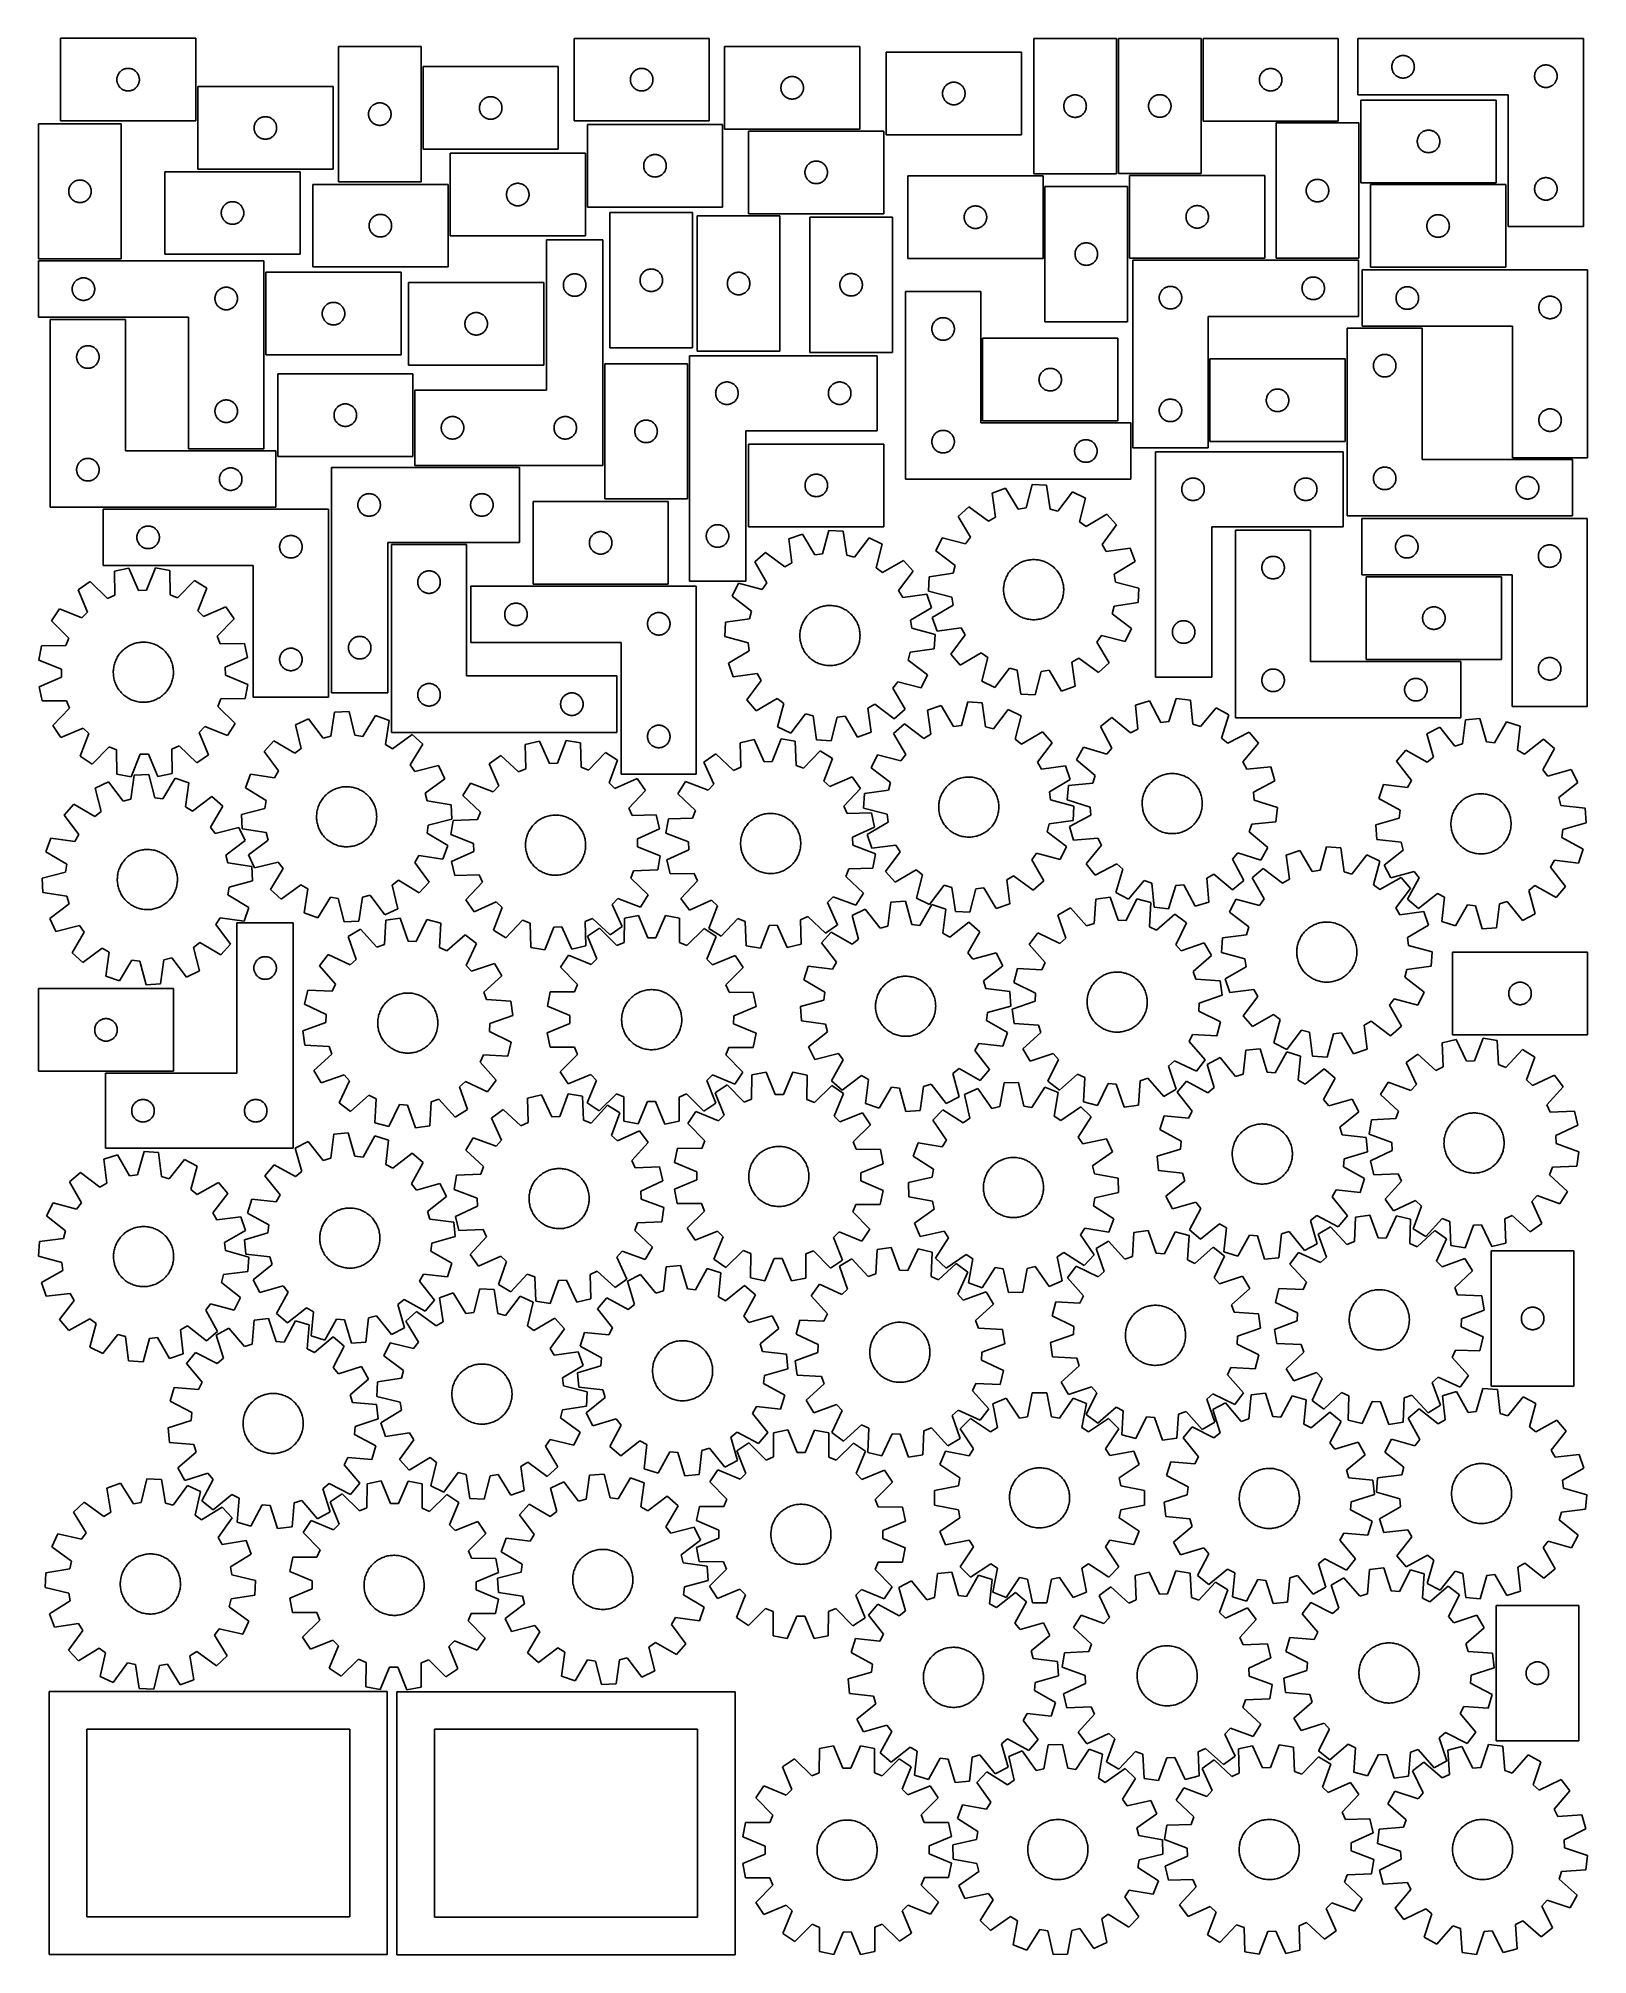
# Model space of a CAD drawing. Header units: millimetres. Extents: x 7 to 1243, y 7 to 1537.
import ezdxf

# ---------------------------------------------------------------- set-up
doc = ezdxf.new("R2010")
doc.units = ezdxf.units.MM
doc.layers.add('CUT', color=7, linetype='CONTINUOUS', true_color=0x000000)

msp = doc.modelspace()

# ---------------------------------------------------------------- linework, layer by layer
at = {"layer": 'CUT'}
for p, q in [((132.203582, 1537.004914), (24.203582, 1537.004914)), ((24.203582, 1537.004914), (24.203582, 1471.004914)), ((132.203582, 1471.004914), (132.203582, 1537.004914)), ((542.208707, 1536.986607), (434.208707, 1536.986607)), ((434.208707, 1536.986607), (434.208707, 1470.986607)), ((542.208707, 1470.986607), (542.208707, 1536.986607)), ((867.221739, 1536.88138), (801.221739, 1536.88138)), ((801.221739, 1536.88138), (801.221739, 1428.88138)), ((867.221739, 1428.88138), (867.221739, 1536.88138)), ((934.821471, 1536.964143), (868.821471, 1536.964143)), ((868.821471, 1536.964143), (868.821471, 1428.964143)), ((934.821471, 1428.964143), (934.821471, 1536.964143)), ((1044.363568, 1536.935337), (936.363568, 1536.935337)), ((936.363568, 1536.935337), (936.363568, 1470.935337)), ((1044.363568, 1470.935337), (1044.363568, 1536.935337)), ((1240.086239, 1536.756383), (1060.086239, 1536.756383)), ((1060.086239, 1536.756383), (1060.086239, 1491.756383)), ((1240.086239, 1386.756383), (1240.086239, 1536.756383)), ((246.143884, 1530.480498), (246.143884, 1422.480498)), ((312.143884, 1530.480498), (246.143884, 1530.480498)), ((312.143884, 1422.480498), (312.143884, 1530.480498)), ((662.36624, 1530.478791), (554.36624, 1530.478791)), ((554.36624, 1530.478791), (554.36624, 1464.478791)), ((662.36624, 1464.478791), (662.36624, 1530.478791)), ((791.399594, 1525.93729), (683.399594, 1525.93729)), ((683.399594, 1525.93729), (683.399594, 1459.93729)), ((791.399594, 1459.93729), (791.399594, 1525.93729)), ((1087.105508, 1514.845011), (1087.163235, 1515.431118)), ((1087.163235, 1515.431118), (1087.259171, 1516.012195)), ((1087.259171, 1516.012195), (1087.392906, 1516.585754)), ((1087.392906, 1516.585754), (1087.563867, 1517.149338)), ((1087.563867, 1517.149338), (1087.771323, 1517.700533)), ((1087.771323, 1517.700533), (1088.014384, 1518.236981)), ((1088.014384, 1518.236981), (1088.29201, 1518.756383)), ((1088.29201, 1518.756383), (1088.603012, 1519.256515)), ((1088.603012, 1519.256515), (1088.946059, 1519.735235)), ((1088.946059, 1519.735235), (1089.31968, 1520.190495)), ((1089.31968, 1520.190495), (1089.722278, 1520.620344)), ((1089.722278, 1520.620344), (1090.152126, 1521.022941)), ((1090.152126, 1521.022941), (1090.607386, 1521.396563)), ((1090.607386, 1521.396563), (1091.086107, 1521.739609)), ((1091.086107, 1521.739609), (1091.586239, 1522.050611)), ((1091.586239, 1522.050611), (1092.10564, 1522.328237)), ((1092.10564, 1522.328237), (1092.642088, 1522.571298)), ((1092.642088, 1522.571298), (1093.193283, 1522.778754)), ((1093.193283, 1522.778754), (1093.756867, 1522.949715)), ((1093.756867, 1522.949715), (1094.330426, 1523.08345)), ((1094.330426, 1523.08345), (1094.911503, 1523.179386)), ((1094.911503, 1523.179386), (1095.49761, 1523.237113)), ((1095.49761, 1523.237113), (1096.086239, 1523.256383)), ((1096.086239, 1523.256383), (1096.674867, 1523.237113)), ((1096.674867, 1523.237113), (1097.260974, 1523.179386)), ((1097.260974, 1523.179386), (1097.842052, 1523.08345)), ((1097.842052, 1523.08345), (1098.41561, 1522.949715)), ((1098.41561, 1522.949715), (1098.979194, 1522.778754)), ((1098.979194, 1522.778754), (1099.53039, 1522.571298)), ((1099.53039, 1522.571298), (1100.066837, 1522.328237)), ((1100.066837, 1522.328237), (1100.586239, 1522.050611)), ((1100.586239, 1522.050611), (1101.086371, 1521.739609)), ((1101.086371, 1521.739609), (1101.565092, 1521.396563)), ((1101.565092, 1521.396563), (1102.020351, 1521.022941)), ((1102.020351, 1521.022941), (1102.4502, 1520.620344)), ((1102.4502, 1520.620344), (1102.852797, 1520.190495)), ((1102.852797, 1520.190495), (1103.226419, 1519.735235)), ((1103.226419, 1519.735235), (1103.569465, 1519.256515)), ((1103.569465, 1519.256515), (1103.880467, 1518.756383)), ((1103.880467, 1518.756383), (1104.158093, 1518.236981)), ((1104.158093, 1518.236981), (1104.401154, 1517.700533)), ((1104.401154, 1517.700533), (1104.60861, 1517.149338)), ((1104.60861, 1517.149338), (1104.779571, 1516.585754)), ((1104.779571, 1516.585754), (1104.913306, 1516.012195)), ((1104.913306, 1516.012195), (1105.009242, 1515.431118)), ((1105.009242, 1515.431118), (1105.066969, 1514.845011)), ((1206.642088, 1515.071298), (1207.193283, 1515.278754)), ((1207.193283, 1515.278754), (1207.756867, 1515.449715)), ((1207.756867, 1515.449715), (1208.330426, 1515.58345)), ((1208.330426, 1515.58345), (1208.911503, 1515.679386)), ((1208.911503, 1515.679386), (1209.49761, 1515.737113)), ((1209.49761, 1515.737113), (1210.086239, 1515.756383)), ((1210.086239, 1515.756383), (1210.674867, 1515.737113)), ((1210.674867, 1515.737113), (1211.260974, 1515.679386)), ((1211.260974, 1515.679386), (1211.842052, 1515.58345)), ((1211.842052, 1515.58345), (1212.41561, 1515.449715)), ((1212.41561, 1515.449715), (1212.979194, 1515.278754)), ((1212.979194, 1515.278754), (1213.53039, 1515.071298)), ((69.203582, 1504.004914), (69.222851, 1504.593542)), ((69.222851, 1503.416286), (69.203582, 1504.004914)), ((69.222851, 1504.593542), (69.280578, 1505.17965)), ((69.280578, 1502.830179), (69.222851, 1503.416286)), ((69.280578, 1505.17965), (69.376514, 1505.760727)), ((69.376514, 1502.249101), (69.280578, 1502.830179)), ((69.376514, 1505.760727), (69.510249, 1506.334286)), ((69.510249, 1501.675543), (69.376514, 1502.249101)), ((69.510249, 1506.334286), (69.68121, 1506.897869)), ((69.68121, 1501.111959), (69.510249, 1501.675543)), ((69.68121, 1506.897869), (69.888666, 1507.449065)), ((69.888666, 1500.560763), (69.68121, 1501.111959)), ((69.888666, 1507.449065), (70.131727, 1507.985512)), ((70.131727, 1500.024316), (69.888666, 1500.560763)), ((70.131727, 1507.985512), (70.409353, 1508.504914)), ((70.409353, 1499.504914), (70.131727, 1500.024316)), ((70.409353, 1508.504914), (70.720355, 1509.005046)), ((70.720355, 1509.005046), (71.063401, 1509.483767)), ((71.063401, 1509.483767), (71.437023, 1509.939027)), ((71.437023, 1509.939027), (71.839621, 1510.368875)), ((71.839621, 1510.368875), (72.269469, 1510.771473)), ((72.269469, 1510.771473), (72.724729, 1511.145094)), ((72.724729, 1511.145094), (73.203449, 1511.488141)), ((73.203449, 1511.488141), (73.703582, 1511.799143)), ((73.703582, 1511.799143), (74.222983, 1512.076769)), ((74.222983, 1512.076769), (74.759431, 1512.31983)), ((74.759431, 1512.31983), (75.310626, 1512.527285)), ((75.310626, 1512.527285), (75.87421, 1512.698247)), ((75.87421, 1512.698247), (76.447769, 1512.831982)), ((76.447769, 1512.831982), (77.028846, 1512.927918)), ((77.028846, 1512.927918), (77.614953, 1512.985645)), ((77.614953, 1512.985645), (78.203582, 1513.004914)), ((78.203582, 1513.004914), (78.79221, 1512.985645)), ((78.79221, 1512.985645), (79.378317, 1512.927918)), ((79.378317, 1512.927918), (79.959394, 1512.831982)), ((79.959394, 1512.831982), (80.532953, 1512.698247)), ((80.532953, 1512.698247), (81.096537, 1512.527285)), ((81.096537, 1512.527285), (81.647732, 1512.31983)), ((81.647732, 1512.31983), (82.18418, 1512.076769)), ((82.18418, 1512.076769), (82.703582, 1511.799143)), ((82.703582, 1511.799143), (83.203714, 1511.488141)), ((83.203714, 1511.488141), (83.682434, 1511.145094)), ((83.682434, 1511.145094), (84.137694, 1510.771473)), ((84.137694, 1510.771473), (84.567543, 1510.368875)), ((84.567543, 1510.368875), (84.97014, 1509.939027)), ((84.97014, 1509.939027), (85.343762, 1509.483767)), ((85.343762, 1509.483767), (85.686808, 1509.005046)), ((85.686808, 1509.005046), (85.99781, 1508.504914)), ((85.99781, 1508.504914), (86.275436, 1507.985512)), ((86.275436, 1500.024316), (85.99781, 1499.504914)), ((86.275436, 1507.985512), (86.518497, 1507.449065)), ((86.518497, 1500.560763), (86.275436, 1500.024316)), ((86.518497, 1507.449065), (86.725953, 1506.897869)), ((86.725953, 1501.111959), (86.518497, 1500.560763)), ((86.725953, 1506.897869), (86.896914, 1506.334286)), ((86.896914, 1501.675543), (86.725953, 1501.111959)), ((86.896914, 1506.334286), (87.030649, 1505.760727)), ((87.030649, 1502.249101), (86.896914, 1501.675543)), ((87.030649, 1505.760727), (87.126585, 1505.17965)), ((87.126585, 1502.830179), (87.030649, 1502.249101)), ((87.126585, 1505.17965), (87.184312, 1504.593542)), ((87.184312, 1503.416286), (87.126585, 1502.830179)), ((87.184312, 1504.593542), (87.203582, 1504.004914)), ((87.203582, 1504.004914), (87.184312, 1503.416286)), ((421.659453, 1514.39676), (313.659453, 1514.39676)), ((313.659453, 1514.39676), (313.659453, 1448.39676)), ((421.659453, 1448.39676), (421.659453, 1514.39676)), ((479.208707, 1503.986607), (479.227976, 1504.575235)), ((479.227976, 1503.397979), (479.208707, 1503.986607)), ((479.227976, 1504.575235), (479.285703, 1505.161342)), ((479.285703, 1502.811871), (479.227976, 1503.397979)), ((479.285703, 1505.161342), (479.381639, 1505.74242)), ((479.381639, 1502.230794), (479.285703, 1502.811871)), ((479.381639, 1505.74242), (479.515374, 1506.315978)), ((479.515374, 1501.657235), (479.381639, 1502.230794)), ((479.515374, 1506.315978), (479.686336, 1506.879562)), ((479.686336, 1501.093652), (479.515374, 1501.657235)), ((479.686336, 1506.879562), (479.893791, 1507.430758)), ((479.893791, 1500.542456), (479.686336, 1501.093652)), ((479.893791, 1507.430758), (480.136852, 1507.967205)), ((480.136852, 1500.006009), (479.893791, 1500.542456)), ((480.136852, 1507.967205), (480.414478, 1508.486607)), ((480.414478, 1499.486607), (480.136852, 1500.006009)), ((480.414478, 1508.486607), (480.72548, 1508.986739)), ((480.72548, 1508.986739), (481.068527, 1509.46546)), ((481.068527, 1509.46546), (481.442148, 1509.920719)), ((481.442148, 1509.920719), (481.844746, 1510.350568)), ((481.844746, 1510.350568), (482.274594, 1510.753165)), ((482.274594, 1510.753165), (482.729854, 1511.126787)), ((482.729854, 1511.126787), (483.208575, 1511.469833)), ((483.208575, 1511.469833), (483.708707, 1511.780835)), ((483.708707, 1511.780835), (484.228108, 1512.058461)), ((484.228108, 1512.058461), (484.764556, 1512.301523)), ((484.764556, 1512.301523), (485.315751, 1512.508978)), ((485.315751, 1512.508978), (485.879335, 1512.679939)), ((485.879335, 1512.679939), (486.452894, 1512.813674)), ((486.452894, 1512.813674), (487.033971, 1512.90961)), ((487.033971, 1512.90961), (487.620079, 1512.967337)), ((487.620079, 1512.967337), (488.208707, 1512.986607)), ((488.208707, 1512.986607), (488.797335, 1512.967337)), ((488.797335, 1512.967337), (489.383442, 1512.90961)), ((489.383442, 1512.90961), (489.96452, 1512.813674)), ((489.96452, 1512.813674), (490.538078, 1512.679939)), ((490.538078, 1512.679939), (491.101662, 1512.508978)), ((491.101662, 1512.508978), (491.652858, 1512.301523)), ((491.652858, 1512.301523), (492.189305, 1512.058461)), ((492.189305, 1512.058461), (492.708707, 1511.780835)), ((492.708707, 1511.780835), (493.208839, 1511.469833)), ((493.208839, 1511.469833), (493.68756, 1511.126787)), ((493.68756, 1511.126787), (494.142819, 1510.753165)), ((494.142819, 1510.753165), (494.572668, 1510.350568)), ((494.572668, 1510.350568), (494.975265, 1509.920719)), ((494.975265, 1509.920719), (495.348887, 1509.46546)), ((495.348887, 1509.46546), (495.691933, 1508.986739)), ((495.691933, 1508.986739), (496.002935, 1508.486607)), ((496.002935, 1508.486607), (496.280561, 1507.967205)), ((496.280561, 1500.006009), (496.002935, 1499.486607)), ((496.280561, 1507.967205), (496.523622, 1507.430758)), ((496.523622, 1500.542456), (496.280561, 1500.006009)), ((496.523622, 1507.430758), (496.731078, 1506.879562)), ((496.731078, 1501.093652), (496.523622, 1500.542456)), ((496.731078, 1506.879562), (496.902039, 1506.315978)), ((496.902039, 1501.657235), (496.731078, 1501.093652)), ((496.902039, 1506.315978), (497.035774, 1505.74242)), ((497.035774, 1502.230794), (496.902039, 1501.657235)), ((497.035774, 1505.74242), (497.13171, 1505.161342)), ((497.13171, 1502.811871), (497.035774, 1502.230794)), ((497.13171, 1505.161342), (497.189437, 1504.575235)), ((497.189437, 1503.397979), (497.13171, 1502.811871)), ((497.189437, 1504.575235), (497.208707, 1503.986607)), ((497.208707, 1503.986607), (497.189437, 1503.397979)), ((599.672908, 1499.808163), (599.843869, 1500.371746)), ((599.843869, 1500.371746), (600.051324, 1500.922942)), ((600.051324, 1500.922942), (600.294386, 1501.459389)), ((600.294386, 1501.459389), (600.572012, 1501.978791)), ((600.572012, 1501.978791), (600.883014, 1502.478923)), ((600.883014, 1502.478923), (601.22606, 1502.957644)), ((601.22606, 1502.957644), (601.599682, 1503.412904)), ((601.599682, 1503.412904), (602.002279, 1503.842752)), ((602.002279, 1503.842752), (602.432128, 1504.24535)), ((602.432128, 1504.24535), (602.887387, 1504.618971)), ((602.887387, 1504.618971), (603.366108, 1504.962018)), ((603.366108, 1504.962018), (603.86624, 1505.27302)), ((603.86624, 1505.27302), (604.385642, 1505.550646)), ((604.385642, 1505.550646), (604.922089, 1505.793707)), ((604.922089, 1505.793707), (605.473285, 1506.001162)), ((605.473285, 1506.001162), (606.036869, 1506.172124)), ((606.036869, 1506.172124), (606.610427, 1506.305859)), ((606.610427, 1506.305859), (607.191505, 1506.401795)), ((607.191505, 1506.401795), (607.777612, 1506.459522)), ((607.777612, 1506.459522), (608.36624, 1506.478791)), ((608.36624, 1506.478791), (608.954868, 1506.459522)), ((608.954868, 1506.459522), (609.540976, 1506.401795)), ((609.540976, 1506.401795), (610.122053, 1506.305859)), ((610.122053, 1506.305859), (610.695612, 1506.172124)), ((610.695612, 1506.172124), (611.259195, 1506.001162)), ((611.259195, 1506.001162), (611.810391, 1505.793707)), ((611.810391, 1505.793707), (612.346838, 1505.550646)), ((612.346838, 1505.550646), (612.86624, 1505.27302)), ((612.86624, 1505.27302), (613.366372, 1504.962018)), ((613.366372, 1504.962018), (613.845093, 1504.618971)), ((613.845093, 1504.618971), (614.300353, 1504.24535)), ((614.300353, 1504.24535), (614.730201, 1503.842752)), ((614.730201, 1503.842752), (615.132799, 1503.412904)), ((615.132799, 1503.412904), (615.50642, 1502.957644)), ((615.50642, 1502.957644), (615.849467, 1502.478923)), ((615.849467, 1502.478923), (616.160469, 1501.978791)), ((616.160469, 1501.978791), (616.438095, 1501.459389)), ((616.438095, 1501.459389), (616.681156, 1500.922942)), ((616.681156, 1500.922942), (616.888611, 1500.371746)), ((616.888611, 1500.371746), (617.059573, 1499.808163)), ((731.465482, 1499.703849), (731.920741, 1500.07747)), ((731.920741, 1500.07747), (732.399462, 1500.420517)), ((732.399462, 1500.420517), (732.899594, 1500.731519)), ((732.899594, 1500.731519), (733.418996, 1501.009145)), ((733.418996, 1501.009145), (733.955443, 1501.252206)), ((733.955443, 1501.252206), (734.506639, 1501.459662)), ((734.506639, 1501.459662), (735.070223, 1501.630623)), ((735.070223, 1501.630623), (735.643781, 1501.764358)), ((735.643781, 1501.764358), (736.224858, 1501.860294)), ((736.224858, 1501.860294), (736.810966, 1501.918021)), ((736.810966, 1501.918021), (737.399594, 1501.93729)), ((737.399594, 1501.93729), (737.988222, 1501.918021)), ((737.988222, 1501.918021), (738.57433, 1501.860294)), ((738.57433, 1501.860294), (739.155407, 1501.764358)), ((739.155407, 1501.764358), (739.728966, 1501.630623)), ((739.728966, 1501.630623), (740.292549, 1501.459662)), ((740.292549, 1501.459662), (740.843745, 1501.252206)), ((740.843745, 1501.252206), (741.380192, 1501.009145)), ((741.380192, 1501.009145), (741.899594, 1500.731519)), ((741.899594, 1500.731519), (742.399726, 1500.420517)), ((742.399726, 1500.420517), (742.878447, 1500.07747)), ((742.878447, 1500.07747), (743.333706, 1499.703849)), ((981.363568, 1503.935337), (981.382838, 1504.523965)), ((981.382838, 1503.346709), (981.363568, 1503.935337)), ((981.382838, 1504.523965), (981.440564, 1505.110073)), ((981.440564, 1502.760601), (981.382838, 1503.346709)), ((981.440564, 1505.110073), (981.536501, 1505.69115)), ((981.536501, 1502.179524), (981.440564, 1502.760601)), ((981.536501, 1505.69115), (981.670236, 1506.264709)), ((981.670236, 1501.605966), (981.536501, 1502.179524)), ((981.670236, 1506.264709), (981.841197, 1506.828292)), ((981.841197, 1501.042382), (981.670236, 1501.605966)), ((981.841197, 1506.828292), (982.048652, 1507.379488)), ((982.048652, 1500.491186), (981.841197, 1501.042382)), ((982.048652, 1507.379488), (982.291713, 1507.915935)), ((982.291713, 1499.954739), (982.048652, 1500.491186)), ((982.291713, 1507.915935), (982.569339, 1508.435337)), ((982.569339, 1499.435337), (982.291713, 1499.954739)), ((982.569339, 1508.435337), (982.880342, 1508.935469)), ((982.880342, 1508.935469), (983.223388, 1509.41419)), ((983.223388, 1509.41419), (983.59701, 1509.86945)), ((983.59701, 1509.86945), (983.999607, 1510.299298)), ((983.999607, 1510.299298), (984.429456, 1510.701895)), ((984.429456, 1510.701895), (984.884715, 1511.075517)), ((984.884715, 1511.075517), (985.363436, 1511.418564)), ((985.363436, 1511.418564), (985.863568, 1511.729566)), ((985.863568, 1511.729566), (986.38297, 1512.007192)), ((986.38297, 1512.007192), (986.919417, 1512.250253)), ((986.919417, 1512.250253), (987.470613, 1512.457708)), ((987.470613, 1512.457708), (988.034197, 1512.62867)), ((988.034197, 1512.62867), (988.607755, 1512.762405)), ((988.607755, 1512.762405), (989.188832, 1512.858341)), ((989.188832, 1512.858341), (989.77494, 1512.916068)), ((989.77494, 1512.916068), (990.363568, 1512.935337)), ((990.363568, 1512.935337), (990.952196, 1512.916068)), ((990.952196, 1512.916068), (991.538304, 1512.858341)), ((991.538304, 1512.858341), (992.119381, 1512.762405)), ((992.119381, 1512.762405), (992.69294, 1512.62867)), ((992.69294, 1512.62867), (993.256523, 1512.457708)), ((993.256523, 1512.457708), (993.807719, 1512.250253)), ((993.807719, 1512.250253), (994.344166, 1512.007192)), ((994.344166, 1512.007192), (994.863568, 1511.729566)), ((994.863568, 1511.729566), (995.3637, 1511.418564)), ((995.3637, 1511.418564), (995.842421, 1511.075517)), ((995.842421, 1511.075517), (996.29768, 1510.701895)), ((996.29768, 1510.701895), (996.727529, 1510.299298)), ((996.727529, 1510.299298), (997.130126, 1509.86945)), ((997.130126, 1509.86945), (997.503748, 1509.41419)), ((997.503748, 1509.41419), (997.846795, 1508.935469)), ((997.846795, 1508.935469), (998.157797, 1508.435337)), ((998.157797, 1508.435337), (998.435423, 1507.915935)), ((998.435423, 1499.954739), (998.157797, 1499.435337)), ((998.435423, 1507.915935), (998.678484, 1507.379488)), ((998.678484, 1500.491186), (998.435423, 1499.954739)), ((998.678484, 1507.379488), (998.885939, 1506.828292)), ((998.885939, 1501.042382), (998.678484, 1500.491186)), ((998.885939, 1506.828292), (999.056901, 1506.264709)), ((999.056901, 1501.605966), (998.885939, 1501.042382)), ((999.056901, 1506.264709), (999.190636, 1505.69115)), ((999.190636, 1502.179524), (999.056901, 1501.605966)), ((999.190636, 1505.69115), (999.286572, 1505.110073)), ((999.286572, 1502.760601), (999.190636, 1502.179524)), ((999.286572, 1505.110073), (999.344298, 1504.523965)), ((999.344298, 1503.346709), (999.286572, 1502.760601)), ((999.344298, 1504.523965), (999.363568, 1503.935337)), ((999.363568, 1503.935337), (999.344298, 1503.346709)), ((1087.086239, 1514.256383), (1087.105508, 1514.845011)), ((1087.105508, 1513.667754), (1087.086239, 1514.256383)), ((1087.163235, 1513.081647), (1087.105508, 1513.667754)), ((1087.259171, 1512.50057), (1087.163235, 1513.081647)), ((1087.392906, 1511.927011), (1087.259171, 1512.50057)), ((1087.563867, 1511.363427), (1087.392906, 1511.927011)), ((1087.771323, 1510.812232), (1087.563867, 1511.363427)), ((1088.014384, 1510.275784), (1087.771323, 1510.812232)), ((1088.29201, 1509.756383), (1088.014384, 1510.275784)), ((1088.603012, 1509.25625), (1088.29201, 1509.756383)), ((1088.946059, 1508.77753), (1088.603012, 1509.25625)), ((1089.31968, 1508.32227), (1088.946059, 1508.77753)), ((1089.722278, 1507.892422), (1089.31968, 1508.32227)), ((1090.152126, 1507.489824), (1089.722278, 1507.892422)), ((1090.607386, 1507.116202), (1090.152126, 1507.489824)), ((1091.086107, 1506.773156), (1090.607386, 1507.116202)), ((1091.586239, 1506.462154), (1091.086107, 1506.773156)), ((1092.10564, 1506.184528), (1091.586239, 1506.462154)), ((1092.642088, 1505.941467), (1092.10564, 1506.184528)), ((1093.193283, 1505.734011), (1092.642088, 1505.941467)), ((1093.756867, 1505.56305), (1093.193283, 1505.734011)), ((1094.330426, 1505.429315), (1093.756867, 1505.56305)), ((1094.911503, 1505.333379), (1094.330426, 1505.429315)), ((1095.49761, 1505.275652), (1094.911503, 1505.333379)), ((1096.086239, 1505.256383), (1095.49761, 1505.275652)), ((1096.674867, 1505.275652), (1096.086239, 1505.256383)), ((1097.260974, 1505.333379), (1096.674867, 1505.275652)), ((1097.842052, 1505.429315), (1097.260974, 1505.333379)), ((1098.41561, 1505.56305), (1097.842052, 1505.429315)), ((1098.979194, 1505.734011), (1098.41561, 1505.56305)), ((1099.53039, 1505.941467), (1098.979194, 1505.734011)), ((1100.066837, 1506.184528), (1099.53039, 1505.941467)), ((1100.586239, 1506.462154), (1100.066837, 1506.184528)), ((1101.086371, 1506.773156), (1100.586239, 1506.462154)), ((1101.565092, 1507.116202), (1101.086371, 1506.773156)), ((1102.020351, 1507.489824), (1101.565092, 1507.116202)), ((1102.4502, 1507.892422), (1102.020351, 1507.489824)), ((1102.852797, 1508.32227), (1102.4502, 1507.892422)), ((1103.226419, 1508.77753), (1102.852797, 1508.32227)), ((1103.569465, 1509.25625), (1103.226419, 1508.77753)), ((1103.880467, 1509.756383), (1103.569465, 1509.25625)), ((1104.158093, 1510.275784), (1103.880467, 1509.756383)), ((1104.401154, 1510.812232), (1104.158093, 1510.275784)), ((1104.60861, 1511.363427), (1104.401154, 1510.812232)), ((1104.779571, 1511.927011), (1104.60861, 1511.363427)), ((1104.913306, 1512.50057), (1104.779571, 1511.927011)), ((1105.009242, 1513.081647), (1104.913306, 1512.50057)), ((1105.066969, 1513.667754), (1105.009242, 1513.081647)), ((1105.066969, 1514.845011), (1105.086239, 1514.256383)), ((1105.086239, 1514.256383), (1105.066969, 1513.667754)), ((1201.086239, 1506.756383), (1201.105508, 1507.345011)), ((1201.105508, 1506.167754), (1201.086239, 1506.756383)), ((1201.105508, 1507.345011), (1201.163235, 1507.931118)), ((1201.163235, 1505.581647), (1201.105508, 1506.167754)), ((1201.163235, 1507.931118), (1201.259171, 1508.512195)), ((1201.259171, 1505.00057), (1201.163235, 1505.581647)), ((1201.259171, 1508.512195), (1201.392906, 1509.085754)), ((1201.392906, 1504.427011), (1201.259171, 1505.00057)), ((1201.392906, 1509.085754), (1201.563867, 1509.649338)), ((1201.563867, 1503.863427), (1201.392906, 1504.427011)), ((1201.563867, 1509.649338), (1201.771323, 1510.200533)), ((1201.771323, 1503.312232), (1201.563867, 1503.863427)), ((1201.771323, 1510.200533), (1202.014384, 1510.736981)), ((1202.014384, 1502.775784), (1201.771323, 1503.312232)), ((1202.014384, 1510.736981), (1202.29201, 1511.256383)), ((1202.29201, 1502.256383), (1202.014384, 1502.775784)), ((1202.29201, 1511.256383), (1202.603012, 1511.756515)), ((1202.603012, 1501.75625), (1202.29201, 1502.256383)), ((1202.603012, 1511.756515), (1202.946059, 1512.235235)), ((1202.946059, 1501.27753), (1202.603012, 1501.75625)), ((1202.946059, 1512.235235), (1203.31968, 1512.690495)), ((1203.31968, 1500.82227), (1202.946059, 1501.27753)), ((1203.31968, 1512.690495), (1203.722278, 1513.120344)), ((1203.722278, 1500.392422), (1203.31968, 1500.82227)), ((1203.722278, 1513.120344), (1204.152126, 1513.522941)), ((1204.152126, 1499.989824), (1203.722278, 1500.392422)), ((1204.152126, 1513.522941), (1204.607386, 1513.896563)), ((1204.607386, 1499.616202), (1204.152126, 1499.989824)), ((1204.607386, 1513.896563), (1205.086107, 1514.239609)), ((1205.086107, 1514.239609), (1205.586239, 1514.550611)), ((1205.586239, 1514.550611), (1206.10564, 1514.828237)), ((1206.10564, 1514.828237), (1206.642088, 1515.071298)), ((1213.53039, 1515.071298), (1214.066837, 1514.828237)), ((1214.066837, 1514.828237), (1214.586239, 1514.550611)), ((1214.586239, 1514.550611), (1215.086371, 1514.239609)), ((1215.086371, 1514.239609), (1215.565092, 1513.896563)), ((1215.565092, 1513.896563), (1216.020351, 1513.522941)), ((1216.020351, 1499.989824), (1215.565092, 1499.616202)), ((1216.020351, 1513.522941), (1216.4502, 1513.120344)), ((1216.4502, 1500.392422), (1216.020351, 1499.989824)), ((1216.4502, 1513.120344), (1216.852797, 1512.690495)), ((1216.852797, 1500.82227), (1216.4502, 1500.392422)), ((1216.852797, 1512.690495), (1217.226419, 1512.235235)), ((1217.226419, 1501.27753), (1216.852797, 1500.82227)), ((1217.226419, 1512.235235), (1217.569465, 1511.756515)), ((1217.569465, 1501.75625), (1217.226419, 1501.27753)), ((1217.569465, 1511.756515), (1217.880467, 1511.256383)), ((1217.880467, 1502.256383), (1217.569465, 1501.75625)), ((1217.880467, 1511.256383), (1218.158093, 1510.736981)), ((1218.158093, 1502.775784), (1217.880467, 1502.256383)), ((1218.158093, 1510.736981), (1218.401154, 1510.200533)), ((1218.401154, 1503.312232), (1218.158093, 1502.775784)), ((1218.401154, 1510.200533), (1218.60861, 1509.649338)), ((1218.60861, 1503.863427), (1218.401154, 1503.312232)), ((1218.60861, 1509.649338), (1218.779571, 1509.085754)), ((1218.779571, 1504.427011), (1218.60861, 1503.863427)), ((1218.779571, 1509.085754), (1218.913306, 1508.512195)), ((1218.913306, 1505.00057), (1218.779571, 1504.427011)), ((1218.913306, 1508.512195), (1219.009242, 1507.931118)), ((1219.009242, 1505.581647), (1218.913306, 1505.00057)), ((1219.009242, 1507.931118), (1219.066969, 1507.345011)), ((1219.066969, 1506.167754), (1219.009242, 1505.581647)), ((1219.066969, 1507.345011), (1219.086239, 1506.756383)), ((1219.086239, 1506.756383), (1219.066969, 1506.167754)), ((70.720355, 1499.004782), (70.409353, 1499.504914)), ((71.063401, 1498.526061), (70.720355, 1499.004782)), ((71.437023, 1498.070802), (71.063401, 1498.526061)), ((71.839621, 1497.640953), (71.437023, 1498.070802)), ((72.269469, 1497.238356), (71.839621, 1497.640953)), ((72.724729, 1496.864734), (72.269469, 1497.238356)), ((73.203449, 1496.521688), (72.724729, 1496.864734)), ((73.703582, 1496.210686), (73.203449, 1496.521688)), ((74.222983, 1495.93306), (73.703582, 1496.210686)), ((74.759431, 1495.689998), (74.222983, 1495.93306)), ((75.310626, 1495.482543), (74.759431, 1495.689998)), ((75.87421, 1495.311582), (75.310626, 1495.482543)), ((76.447769, 1495.177847), (75.87421, 1495.311582)), ((77.028846, 1495.081911), (76.447769, 1495.177847)), ((77.614953, 1495.024184), (77.028846, 1495.081911)), ((78.203582, 1495.004914), (77.614953, 1495.024184)), ((78.79221, 1495.024184), (78.203582, 1495.004914)), ((79.378317, 1495.081911), (78.79221, 1495.024184)), ((79.959394, 1495.177847), (79.378317, 1495.081911)), ((80.532953, 1495.311582), (79.959394, 1495.177847)), ((81.096537, 1495.482543), (80.532953, 1495.311582)), ((81.647732, 1495.689998), (81.096537, 1495.482543)), ((82.18418, 1495.93306), (81.647732, 1495.689998)), ((82.703582, 1496.210686), (82.18418, 1495.93306)), ((83.203714, 1496.521688), (82.703582, 1496.210686)), ((83.682434, 1496.864734), (83.203714, 1496.521688)), ((84.137694, 1497.238356), (83.682434, 1496.864734)), ((84.567543, 1497.640953), (84.137694, 1497.238356)), ((84.97014, 1498.070802), (84.567543, 1497.640953)), ((85.343762, 1498.526061), (84.97014, 1498.070802)), ((85.686808, 1499.004782), (85.343762, 1498.526061)), ((85.99781, 1499.504914), (85.686808, 1499.004782)), ((241.789519, 1498.434358), (133.789519, 1498.434358)), ((133.789519, 1498.434358), (133.789519, 1432.434358)), ((241.789519, 1432.434358), (241.789519, 1498.434358)), ((275.163286, 1484.552353), (275.699733, 1484.795414)), ((275.699733, 1484.795414), (276.250929, 1485.002869)), ((276.250929, 1485.002869), (276.814513, 1485.17383)), ((276.814513, 1485.17383), (277.388071, 1485.307566)), ((277.388071, 1485.307566), (277.969148, 1485.403502)), ((277.969148, 1485.403502), (278.555256, 1485.461228)), ((278.555256, 1485.461228), (279.143884, 1485.480498)), ((279.143884, 1485.480498), (279.732512, 1485.461228)), ((279.732512, 1485.461228), (280.31862, 1485.403502)), ((280.31862, 1485.403502), (280.899697, 1485.307566)), ((280.899697, 1485.307566), (281.473255, 1485.17383)), ((281.473255, 1485.17383), (282.036839, 1485.002869)), ((282.036839, 1485.002869), (282.588035, 1484.795414)), ((282.588035, 1484.795414), (283.124482, 1484.552353)), ((359.137082, 1484.289715), (359.344537, 1484.840911)), ((359.344537, 1484.840911), (359.587598, 1485.377358)), ((359.587598, 1485.377358), (359.865225, 1485.89676)), ((359.865225, 1485.89676), (360.176227, 1486.396892)), ((360.176227, 1486.396892), (360.519273, 1486.875613)), ((360.519273, 1486.875613), (360.892895, 1487.330872)), ((360.892895, 1487.330872), (361.295492, 1487.760721)), ((361.295492, 1487.760721), (361.725341, 1488.163318)), ((361.725341, 1488.163318), (362.1806, 1488.53694)), ((362.1806, 1488.53694), (362.659321, 1488.879987)), ((362.659321, 1488.879987), (363.159453, 1489.190989)), ((363.159453, 1489.190989), (363.678855, 1489.468615)), ((363.678855, 1489.468615), (364.215302, 1489.711676)), ((364.215302, 1489.711676), (364.766498, 1489.919131)), ((364.766498, 1489.919131), (365.330082, 1490.090092)), ((365.330082, 1490.090092), (365.90364, 1490.223828)), ((365.90364, 1490.223828), (366.484717, 1490.319764)), ((366.484717, 1490.319764), (367.070825, 1490.37749)), ((367.070825, 1490.37749), (367.659453, 1490.39676)), ((367.659453, 1490.39676), (368.248081, 1490.37749)), ((368.248081, 1490.37749), (368.834189, 1490.319764)), ((368.834189, 1490.319764), (369.415266, 1490.223828)), ((369.415266, 1490.223828), (369.988825, 1490.090092)), ((369.988825, 1490.090092), (370.552408, 1489.919131)), ((370.552408, 1489.919131), (371.103604, 1489.711676)), ((371.103604, 1489.711676), (371.640051, 1489.468615)), ((371.640051, 1489.468615), (372.159453, 1489.190989)), ((372.159453, 1489.190989), (372.659585, 1488.879987)), ((372.659585, 1488.879987), (373.138306, 1488.53694)), ((373.138306, 1488.53694), (373.593565, 1488.163318)), ((373.593565, 1488.163318), (374.023414, 1487.760721)), ((374.023414, 1487.760721), (374.426011, 1487.330872)), ((374.426011, 1487.330872), (374.799633, 1486.875613)), ((374.799633, 1486.875613), (375.14268, 1486.396892)), ((375.14268, 1486.396892), (375.453682, 1485.89676)), ((375.453682, 1485.89676), (375.731308, 1485.377358)), ((375.731308, 1485.377358), (375.974369, 1484.840911)), ((375.974369, 1484.840911), (376.181824, 1484.289715)), ((480.72548, 1498.986475), (480.414478, 1499.486607)), ((481.068527, 1498.507754), (480.72548, 1498.986475)), ((481.442148, 1498.052494), (481.068527, 1498.507754)), ((481.844746, 1497.622646), (481.442148, 1498.052494)), ((482.274594, 1497.220048), (481.844746, 1497.622646)), ((482.729854, 1496.846427), (482.274594, 1497.220048)), ((483.208575, 1496.50338), (482.729854, 1496.846427)), ((483.708707, 1496.192378), (483.208575, 1496.50338)), ((484.228108, 1495.914752), (483.708707, 1496.192378)), ((484.764556, 1495.671691), (484.228108, 1495.914752)), ((485.315751, 1495.464236), (484.764556, 1495.671691)), ((485.879335, 1495.293274), (485.315751, 1495.464236)), ((486.452894, 1495.159539), (485.879335, 1495.293274)), ((487.033971, 1495.063603), (486.452894, 1495.159539)), ((487.620079, 1495.005876), (487.033971, 1495.063603)), ((488.208707, 1494.986607), (487.620079, 1495.005876)), ((488.797335, 1495.005876), (488.208707, 1494.986607)), ((489.383442, 1495.063603), (488.797335, 1495.005876)), ((489.96452, 1495.159539), (489.383442, 1495.063603)), ((490.538078, 1495.293274), (489.96452, 1495.159539)), ((491.101662, 1495.464236), (490.538078, 1495.293274)), ((491.652858, 1495.671691), (491.101662, 1495.464236)), ((492.189305, 1495.914752), (491.652858, 1495.671691)), ((492.708707, 1496.192378), (492.189305, 1495.914752)), ((493.208839, 1496.50338), (492.708707, 1496.192378)), ((493.68756, 1496.846427), (493.208839, 1496.50338)), ((494.142819, 1497.220048), (493.68756, 1496.846427)), ((494.572668, 1497.622646), (494.142819, 1497.220048)), ((494.975265, 1498.052494), (494.572668, 1497.622646)), ((495.348887, 1498.507754), (494.975265, 1498.052494)), ((495.691933, 1498.986475), (495.348887, 1498.507754)), ((496.002935, 1499.486607), (495.691933, 1498.986475)), ((599.36624, 1497.478791), (599.38551, 1498.067419)), ((599.38551, 1496.890163), (599.36624, 1497.478791)), ((599.38551, 1498.067419), (599.443236, 1498.653527)), ((599.443236, 1496.304056), (599.38551, 1496.890163)), ((599.443236, 1498.653527), (599.539173, 1499.234604)), ((599.539173, 1495.722978), (599.443236, 1496.304056)), ((599.539173, 1499.234604), (599.672908, 1499.808163)), ((599.672908, 1495.14942), (599.539173, 1495.722978)), ((599.843869, 1494.585836), (599.672908, 1495.14942)), ((600.051324, 1494.03464), (599.843869, 1494.585836)), ((600.294386, 1493.498193), (600.051324, 1494.03464)), ((600.572012, 1492.978791), (600.294386, 1493.498193)), ((600.883014, 1492.478659), (600.572012, 1492.978791)), ((601.22606, 1491.999938), (600.883014, 1492.478659)), ((601.599682, 1491.544679), (601.22606, 1491.999938)), ((602.002279, 1491.11483), (601.599682, 1491.544679)), ((602.432128, 1490.712233), (602.002279, 1491.11483)), ((602.887387, 1490.338611), (602.432128, 1490.712233)), ((603.366108, 1489.995565), (602.887387, 1490.338611)), ((603.86624, 1489.684563), (603.366108, 1489.995565)), ((604.385642, 1489.406937), (603.86624, 1489.684563)), ((604.922089, 1489.163875), (604.385642, 1489.406937)), ((605.473285, 1488.95642), (604.922089, 1489.163875)), ((606.036869, 1488.785459), (605.473285, 1488.95642)), ((606.610427, 1488.651724), (606.036869, 1488.785459)), ((607.191505, 1488.555787), (606.610427, 1488.651724)), ((607.777612, 1488.498061), (607.191505, 1488.555787)), ((608.36624, 1488.478791), (607.777612, 1488.498061)), ((608.954868, 1488.498061), (608.36624, 1488.478791)), ((609.540976, 1488.555787), (608.954868, 1488.498061)), ((610.122053, 1488.651724), (609.540976, 1488.555787)), ((610.695612, 1488.785459), (610.122053, 1488.651724)), ((611.259195, 1488.95642), (610.695612, 1488.785459)), ((611.810391, 1489.163875), (611.259195, 1488.95642)), ((612.346838, 1489.406937), (611.810391, 1489.163875)), ((612.86624, 1489.684563), (612.346838, 1489.406937)), ((613.366372, 1489.995565), (612.86624, 1489.684563)), ((613.845093, 1490.338611), (613.366372, 1489.995565)), ((614.300353, 1490.712233), (613.845093, 1490.338611)), ((614.730201, 1491.11483), (614.300353, 1490.712233)), ((615.132799, 1491.544679), (614.730201, 1491.11483)), ((615.50642, 1491.999938), (615.132799, 1491.544679)), ((615.849467, 1492.478659), (615.50642, 1491.999938)), ((616.160469, 1492.978791), (615.849467, 1492.478659)), ((616.438095, 1493.498193), (616.160469, 1492.978791)), ((616.681156, 1494.03464), (616.438095, 1493.498193)), ((616.888611, 1494.585836), (616.681156, 1494.03464)), ((617.059573, 1495.14942), (616.888611, 1494.585836)), ((617.059573, 1499.808163), (617.193308, 1499.234604)), ((617.193308, 1495.722978), (617.059573, 1495.14942)), ((617.193308, 1499.234604), (617.289244, 1498.653527)), ((617.289244, 1496.304056), (617.193308, 1495.722978)), ((617.289244, 1498.653527), (617.346971, 1498.067419)), ((617.346971, 1496.890163), (617.289244, 1496.304056)), ((617.346971, 1498.067419), (617.36624, 1497.478791)), ((617.36624, 1497.478791), (617.346971, 1496.890163)), ((728.399594, 1492.93729), (728.418864, 1493.525919)), ((728.418864, 1492.348662), (728.399594, 1492.93729)), ((728.418864, 1493.525919), (728.47659, 1494.112026)), ((728.47659, 1491.762555), (728.418864, 1492.348662)), ((728.47659, 1494.112026), (728.572527, 1494.693103)), ((728.572527, 1491.181477), (728.47659, 1491.762555)), ((728.572527, 1494.693103), (728.706262, 1495.266662)), ((728.706262, 1490.607919), (728.572527, 1491.181477)), ((728.706262, 1495.266662), (728.877223, 1495.830246)), ((728.877223, 1490.044335), (728.706262, 1490.607919)), ((728.877223, 1495.830246), (729.084678, 1496.381441)), ((729.084678, 1489.493139), (728.877223, 1490.044335)), ((729.084678, 1496.381441), (729.327739, 1496.917889)), ((729.327739, 1488.956692), (729.084678, 1489.493139)), ((729.327739, 1496.917889), (729.605365, 1497.43729)), ((729.605365, 1488.43729), (729.327739, 1488.956692)), ((729.605365, 1497.43729), (729.916368, 1497.937422)), ((729.916368, 1487.937158), (729.605365, 1488.43729)), ((729.916368, 1497.937422), (730.259414, 1498.416143)), ((730.259414, 1487.458437), (729.916368, 1487.937158)), ((730.259414, 1498.416143), (730.633036, 1498.871403)), ((730.633036, 1487.003178), (730.259414, 1487.458437)), ((730.633036, 1498.871403), (731.035633, 1499.301251)), ((731.035633, 1486.573329), (730.633036, 1487.003178)), ((731.035633, 1499.301251), (731.465482, 1499.703849)), ((731.465482, 1486.170732), (731.035633, 1486.573329)), ((731.920741, 1485.79711), (731.465482, 1486.170732)), ((732.399462, 1485.454064), (731.920741, 1485.79711)), ((732.899594, 1485.143062), (732.399462, 1485.454064)), ((733.418996, 1484.865436), (732.899594, 1485.143062)), ((733.955443, 1484.622375), (733.418996, 1484.865436)), ((734.506639, 1484.414919), (733.955443, 1484.622375)), ((740.843745, 1484.622375), (740.292549, 1484.414919)), ((741.380192, 1484.865436), (740.843745, 1484.622375)), ((741.899594, 1485.143062), (741.380192, 1484.865436)), ((742.399726, 1485.454064), (741.899594, 1485.143062)), ((742.878447, 1485.79711), (742.399726, 1485.454064)), ((743.333706, 1486.170732), (742.878447, 1485.79711)), ((743.333706, 1499.703849), (743.763555, 1499.301251)), ((743.763555, 1486.573329), (743.333706, 1486.170732)), ((743.763555, 1499.301251), (744.166152, 1498.871403)), ((744.166152, 1487.003178), (743.763555, 1486.573329)), ((744.166152, 1498.871403), (744.539774, 1498.416143)), ((744.539774, 1487.458437), (744.166152, 1487.003178)), ((744.539774, 1498.416143), (744.882821, 1497.937422)), ((744.882821, 1487.937158), (744.539774, 1487.458437)), ((744.882821, 1497.937422), (745.193823, 1497.43729)), ((745.193823, 1488.43729), (744.882821, 1487.937158)), ((745.193823, 1497.43729), (745.471449, 1496.917889)), ((745.471449, 1488.956692), (745.193823, 1488.43729)), ((745.471449, 1496.917889), (745.71451, 1496.381441)), ((745.71451, 1489.493139), (745.471449, 1488.956692)), ((745.71451, 1496.381441), (745.921965, 1495.830246)), ((745.921965, 1490.044335), (745.71451, 1489.493139)), ((745.921965, 1495.830246), (746.092927, 1495.266662)), ((746.092927, 1490.607919), (745.921965, 1490.044335)), ((746.092927, 1495.266662), (746.226662, 1494.693103)), ((746.226662, 1491.181477), (746.092927, 1490.607919)), ((746.226662, 1494.693103), (746.322598, 1494.112026)), ((746.322598, 1491.762555), (746.226662, 1491.181477)), ((746.322598, 1494.112026), (746.380324, 1493.525919)), ((746.380324, 1492.348662), (746.322598, 1491.762555)), ((746.380324, 1493.525919), (746.399594, 1492.93729)), ((746.399594, 1492.93729), (746.380324, 1492.348662)), ((825.298735, 1484.056116), (825.394672, 1484.637193)), ((825.394672, 1484.637193), (825.528407, 1485.210751)), ((825.528407, 1485.210751), (825.699368, 1485.774335)), ((825.699368, 1485.774335), (825.906823, 1486.325531)), ((825.906823, 1486.325531), (826.149884, 1486.861978)), ((826.149884, 1486.861978), (826.42751, 1487.38138)), ((826.42751, 1487.38138), (826.738513, 1487.881512)), ((826.738513, 1487.881512), (827.081559, 1488.360233)), ((827.081559, 1488.360233), (827.455181, 1488.815492)), ((827.455181, 1488.815492), (827.857778, 1489.245341)), ((827.857778, 1489.245341), (828.287627, 1489.647938)), ((828.287627, 1489.647938), (828.742886, 1490.02156)), ((828.742886, 1490.02156), (829.221607, 1490.364606)), ((829.221607, 1490.364606), (829.721739, 1490.675608)), ((829.721739, 1490.675608), (830.241141, 1490.953234)), ((830.241141, 1490.953234), (830.777588, 1491.196296)), ((830.777588, 1491.196296), (831.328784, 1491.403751)), ((831.328784, 1491.403751), (831.892368, 1491.574712)), ((831.892368, 1491.574712), (832.465926, 1491.708447)), ((832.465926, 1491.708447), (833.047003, 1491.804384)), ((833.047003, 1491.804384), (833.633111, 1491.86211)), ((833.633111, 1491.86211), (834.221739, 1491.88138)), ((834.221739, 1491.88138), (834.810367, 1491.86211)), ((834.810367, 1491.86211), (835.396475, 1491.804384)), ((835.396475, 1491.804384), (835.977552, 1491.708447)), ((835.977552, 1491.708447), (836.551111, 1491.574712)), ((836.551111, 1491.574712), (837.114694, 1491.403751)), ((837.114694, 1491.403751), (837.66589, 1491.196296)), ((837.66589, 1491.196296), (838.202337, 1490.953234)), ((838.202337, 1490.953234), (838.721739, 1490.675608)), ((838.721739, 1490.675608), (839.221871, 1490.364606)), ((839.221871, 1490.364606), (839.700592, 1490.02156)), ((839.700592, 1490.02156), (840.155851, 1489.647938)), ((840.155851, 1489.647938), (840.5857, 1489.245341)), ((840.5857, 1489.245341), (840.988297, 1488.815492)), ((840.988297, 1488.815492), (841.361919, 1488.360233)), ((841.361919, 1488.360233), (841.704966, 1487.881512)), ((841.704966, 1487.881512), (842.015968, 1487.38138)), ((842.015968, 1487.38138), (842.293594, 1486.861978)), ((842.293594, 1486.861978), (842.536655, 1486.325531)), ((842.536655, 1486.325531), (842.74411, 1485.774335)), ((842.74411, 1485.774335), (842.915072, 1485.210751)), ((842.915072, 1485.210751), (843.048807, 1484.637193)), ((843.048807, 1484.637193), (843.144743, 1484.056116)), ((892.898467, 1484.138879), (892.994403, 1484.719956)), ((892.994403, 1484.719956), (893.128138, 1485.293515)), ((893.128138, 1485.293515), (893.299099, 1485.857099)), ((893.299099, 1485.857099), (893.506555, 1486.408294)), ((893.506555, 1486.408294), (893.749616, 1486.944742)), ((893.749616, 1486.944742), (894.027242, 1487.464143)), ((894.027242, 1487.464143), (894.338244, 1487.964276)), ((894.338244, 1487.964276), (894.681291, 1488.442996)), ((894.681291, 1488.442996), (895.054912, 1488.898256)), ((895.054912, 1488.898256), (895.45751, 1489.328104)), ((895.45751, 1489.328104), (895.887358, 1489.730702)), ((895.887358, 1489.730702), (896.342618, 1490.104324)), ((896.342618, 1490.104324), (896.821338, 1490.44737)), ((896.821338, 1490.44737), (897.321471, 1490.758372)), ((897.321471, 1490.758372), (897.840872, 1491.035998)), ((897.840872, 1491.035998), (898.37732, 1491.279059)), ((898.37732, 1491.279059), (898.928515, 1491.486515)), ((898.928515, 1491.486515), (899.492099, 1491.657476)), ((899.492099, 1491.657476), (900.065658, 1491.791211)), ((900.065658, 1491.791211), (900.646735, 1491.887147)), ((900.646735, 1491.887147), (901.232842, 1491.944874)), ((901.232842, 1491.944874), (901.821471, 1491.964143)), ((901.821471, 1491.964143), (902.410099, 1491.944874)), ((902.410099, 1491.944874), (902.996206, 1491.887147)), ((902.996206, 1491.887147), (903.577283, 1491.791211)), ((903.577283, 1491.791211), (904.150842, 1491.657476)), ((904.150842, 1491.657476), (904.714426, 1491.486515)), ((904.714426, 1491.486515), (905.265621, 1491.279059)), ((905.265621, 1491.279059), (905.802069, 1491.035998)), ((905.802069, 1491.035998), (906.321471, 1490.758372)), ((906.321471, 1490.758372), (906.821603, 1490.44737)), ((906.821603, 1490.44737), (907.300323, 1490.104324)), ((907.300323, 1490.104324), (907.755583, 1489.730702)), ((907.755583, 1489.730702), (908.185432, 1489.328104)), ((908.185432, 1489.328104), (908.588029, 1488.898256)), ((908.588029, 1488.898256), (908.961651, 1488.442996)), ((908.961651, 1488.442996), (909.304697, 1487.964276)), ((909.304697, 1487.964276), (909.615699, 1487.464143)), ((909.615699, 1487.464143), (909.893325, 1486.944742)), ((909.893325, 1486.944742), (910.136386, 1486.408294)), ((910.136386, 1486.408294), (910.343842, 1485.857099)), ((910.343842, 1485.857099), (910.514803, 1485.293515)), ((910.514803, 1485.293515), (910.648538, 1484.719956)), ((910.648538, 1484.719956), (910.744474, 1484.138879)), ((982.880342, 1498.935205), (982.569339, 1499.435337)), ((983.223388, 1498.456484), (982.880342, 1498.935205)), ((983.59701, 1498.001225), (983.223388, 1498.456484)), ((983.999607, 1497.571376), (983.59701, 1498.001225)), ((984.429456, 1497.168779), (983.999607, 1497.571376)), ((984.884715, 1496.795157), (984.429456, 1497.168779)), ((985.363436, 1496.452111), (984.884715, 1496.795157)), ((985.863568, 1496.141109), (985.363436, 1496.452111)), ((986.38297, 1495.863483), (985.863568, 1496.141109)), ((986.919417, 1495.620421), (986.38297, 1495.863483)), ((987.470613, 1495.412966), (986.919417, 1495.620421)), ((988.034197, 1495.242005), (987.470613, 1495.412966)), ((988.607755, 1495.10827), (988.034197, 1495.242005)), ((989.188832, 1495.012333), (988.607755, 1495.10827)), ((989.77494, 1494.954607), (989.188832, 1495.012333)), ((990.363568, 1494.935337), (989.77494, 1494.954607)), ((990.952196, 1494.954607), (990.363568, 1494.935337)), ((991.538304, 1495.012333), (990.952196, 1494.954607)), ((992.119381, 1495.10827), (991.538304, 1495.012333)), ((992.69294, 1495.242005), (992.119381, 1495.10827)), ((993.256523, 1495.412966), (992.69294, 1495.242005)), ((993.807719, 1495.620421), (993.256523, 1495.412966)), ((994.344166, 1495.863483), (993.807719, 1495.620421)), ((994.863568, 1496.141109), (994.344166, 1495.863483)), ((995.3637, 1496.452111), (994.863568, 1496.141109)), ((995.842421, 1496.795157), (995.3637, 1496.452111)), ((996.29768, 1497.168779), (995.842421, 1496.795157)), ((996.727529, 1497.571376), (996.29768, 1497.168779)), ((997.130126, 1498.001225), (996.727529, 1497.571376)), ((997.503748, 1498.456484), (997.130126, 1498.001225)), ((997.846795, 1498.935205), (997.503748, 1498.456484)), ((998.157797, 1499.435337), (997.846795, 1498.935205)), ((1060.086239, 1491.756383), (1180.086239, 1491.756383)), ((1170.441024, 1487.673371), (1062.441024, 1487.673371)), ((1062.441024, 1487.673371), (1062.441024, 1421.673371)), ((1170.441024, 1421.673371), (1170.441024, 1487.673371)), ((1180.086239, 1491.756383), (1180.086239, 1386.756383)), ((1205.086107, 1499.273156), (1204.607386, 1499.616202)), ((1205.586239, 1498.962154), (1205.086107, 1499.273156)), ((1206.10564, 1498.684528), (1205.586239, 1498.962154)), ((1206.642088, 1498.441467), (1206.10564, 1498.684528)), ((1207.193283, 1498.234011), (1206.642088, 1498.441467)), ((1207.756867, 1498.06305), (1207.193283, 1498.234011)), ((1208.330426, 1497.929315), (1207.756867, 1498.06305)), ((1208.911503, 1497.833379), (1208.330426, 1497.929315)), ((1209.49761, 1497.775652), (1208.911503, 1497.833379)), ((1210.086239, 1497.756383), (1209.49761, 1497.775652)), ((1210.674867, 1497.775652), (1210.086239, 1497.756383)), ((1211.260974, 1497.833379), (1210.674867, 1497.775652)), ((1211.842052, 1497.929315), (1211.260974, 1497.833379)), ((1212.41561, 1498.06305), (1211.842052, 1497.929315)), ((1212.979194, 1498.234011), (1212.41561, 1498.06305)), ((1213.53039, 1498.441467), (1212.979194, 1498.234011)), ((1214.066837, 1498.684528), (1213.53039, 1498.441467)), ((1214.586239, 1498.962154), (1214.066837, 1498.684528)), ((1215.086371, 1499.273156), (1214.586239, 1498.962154)), ((1215.565092, 1499.616202), (1215.086371, 1499.273156)), ((24.203582, 1471.004914), (132.203582, 1471.004914)), ((179.474603, 1468.878509), (179.717664, 1469.414956)), ((179.717664, 1469.414956), (179.99529, 1469.934358)), ((179.99529, 1469.934358), (180.306293, 1470.43449)), ((180.306293, 1470.43449), (180.649339, 1470.913211)), ((180.649339, 1470.913211), (181.022961, 1471.36847)), ((181.022961, 1471.36847), (181.425558, 1471.798319)), ((181.425558, 1471.798319), (181.855407, 1472.200916)), ((181.855407, 1472.200916), (182.310666, 1472.574538)), ((182.310666, 1472.574538), (182.789387, 1472.917584)), ((182.789387, 1472.917584), (183.289519, 1473.228586)), ((183.289519, 1473.228586), (183.808921, 1473.506212)), ((183.808921, 1473.506212), (184.345368, 1473.749273)), ((184.345368, 1473.749273), (184.896564, 1473.956729)), ((184.896564, 1473.956729), (185.460148, 1474.12769)), ((185.460148, 1474.12769), (186.033706, 1474.261425)), ((186.033706, 1474.261425), (186.614783, 1474.357361)), ((186.614783, 1474.357361), (187.200891, 1474.415088)), ((187.200891, 1474.415088), (187.789519, 1474.434358)), ((187.789519, 1474.434358), (188.378147, 1474.415088)), ((188.378147, 1474.415088), (188.964255, 1474.357361)), ((188.964255, 1474.357361), (189.545332, 1474.261425)), ((189.545332, 1474.261425), (190.11889, 1474.12769)), ((190.11889, 1474.12769), (190.682474, 1473.956729)), ((190.682474, 1473.956729), (191.23367, 1473.749273)), ((191.23367, 1473.749273), (191.770117, 1473.506212)), ((191.770117, 1473.506212), (192.289519, 1473.228586)), ((192.289519, 1473.228586), (192.789651, 1472.917584)), ((192.789651, 1472.917584), (193.268372, 1472.574538)), ((193.268372, 1472.574538), (193.723631, 1472.200916)), ((193.723631, 1472.200916), (194.15348, 1471.798319)), ((194.15348, 1471.798319), (194.556077, 1471.36847)), ((194.556077, 1471.36847), (194.929699, 1470.913211)), ((194.929699, 1470.913211), (195.272746, 1470.43449)), ((195.272746, 1470.43449), (195.583748, 1469.934358)), ((195.583748, 1469.934358), (195.861374, 1469.414956)), ((195.861374, 1469.414956), (196.104435, 1468.878509)), ((270.143884, 1476.480498), (270.163154, 1477.069126)), ((270.163154, 1475.89187), (270.143884, 1476.480498)), ((270.163154, 1477.069126), (270.22088, 1477.655234)), ((270.22088, 1475.305762), (270.163154, 1475.89187)), ((270.22088, 1477.655234), (270.316817, 1478.236311)), ((270.316817, 1474.724685), (270.22088, 1475.305762)), ((270.316817, 1478.236311), (270.450552, 1478.809869)), ((270.450552, 1474.151127), (270.316817, 1474.724685)), ((270.450552, 1478.809869), (270.621513, 1479.373453)), ((270.621513, 1473.587543), (270.450552, 1474.151127)), ((270.621513, 1479.373453), (270.828968, 1479.924649)), ((270.828968, 1473.036347), (270.621513, 1473.587543)), ((270.828968, 1479.924649), (271.072029, 1480.461096)), ((271.072029, 1472.4999), (270.828968, 1473.036347)), ((271.072029, 1480.461096), (271.349655, 1480.980498)), ((271.349655, 1471.980498), (271.072029, 1472.4999)), ((271.349655, 1480.980498), (271.660658, 1481.48063)), ((271.660658, 1471.480366), (271.349655, 1471.980498)), ((271.660658, 1481.48063), (272.003704, 1481.959351)), ((272.003704, 1471.001645), (271.660658, 1471.480366)), ((272.003704, 1481.959351), (272.377326, 1482.41461)), ((272.377326, 1470.546386), (272.003704, 1471.001645)), ((272.377326, 1482.41461), (272.779923, 1482.844459)), ((272.779923, 1470.116537), (272.377326, 1470.546386)), ((272.779923, 1482.844459), (273.209772, 1483.247056)), ((273.209772, 1469.71394), (272.779923, 1470.116537)), ((273.209772, 1483.247056), (273.665031, 1483.620678)), ((273.665031, 1469.340318), (273.209772, 1469.71394)), ((273.665031, 1483.620678), (274.143752, 1483.963724)), ((274.143752, 1468.997271), (273.665031, 1469.340318)), ((274.143752, 1483.963724), (274.643884, 1484.274727)), ((274.643884, 1484.274727), (275.163286, 1484.552353)), ((283.124482, 1484.552353), (283.643884, 1484.274727)), ((283.643884, 1484.274727), (284.144016, 1483.963724)), ((284.144016, 1483.963724), (284.622737, 1483.620678)), ((284.622737, 1469.340318), (284.144016, 1468.997271)), ((284.622737, 1483.620678), (285.077996, 1483.247056)), ((285.077996, 1469.71394), (284.622737, 1469.340318)), ((285.077996, 1483.247056), (285.507845, 1482.844459)), ((285.507845, 1470.116537), (285.077996, 1469.71394)), ((285.507845, 1482.844459), (285.910442, 1482.41461)), ((285.910442, 1470.546386), (285.507845, 1470.116537)), ((285.910442, 1482.41461), (286.284064, 1481.959351)), ((286.284064, 1471.001645), (285.910442, 1470.546386)), ((286.284064, 1481.959351), (286.627111, 1481.48063)), ((286.627111, 1471.480366), (286.284064, 1471.001645)), ((286.627111, 1481.48063), (286.938113, 1480.980498)), ((286.938113, 1471.980498), (286.627111, 1471.480366)), ((286.938113, 1480.980498), (287.215739, 1480.461096)), ((287.215739, 1472.4999), (286.938113, 1471.980498)), ((287.215739, 1480.461096), (287.4588, 1479.924649)), ((287.4588, 1473.036347), (287.215739, 1472.4999)), ((287.4588, 1479.924649), (287.666255, 1479.373453)), ((287.666255, 1473.587543), (287.4588, 1473.036347)), ((287.666255, 1479.373453), (287.837216, 1478.809869)), ((287.837216, 1474.151127), (287.666255, 1473.587543)), ((287.837216, 1478.809869), (287.970952, 1478.236311)), ((287.970952, 1474.724685), (287.837216, 1474.151127)), ((287.970952, 1478.236311), (288.066888, 1477.655234)), ((288.066888, 1475.305762), (287.970952, 1474.724685)), ((288.066888, 1477.655234), (288.124614, 1477.069126)), ((288.124614, 1475.89187), (288.066888, 1475.305762)), ((288.124614, 1477.069126), (288.143884, 1476.480498)), ((288.143884, 1476.480498), (288.124614, 1475.89187)), ((358.659453, 1481.39676), (358.678723, 1481.985388)), ((358.678723, 1480.808132), (358.659453, 1481.39676)), ((358.678723, 1481.985388), (358.736449, 1482.571496)), ((358.736449, 1480.222024), (358.678723, 1480.808132)), ((358.736449, 1482.571496), (358.832386, 1483.152573)), ((358.832386, 1479.640947), (358.736449, 1480.222024)), ((358.832386, 1483.152573), (358.966121, 1483.726131)), ((358.966121, 1479.067389), (358.832386, 1479.640947)), ((358.966121, 1483.726131), (359.137082, 1484.289715)), ((359.137082, 1478.503805), (358.966121, 1479.067389)), ((359.344537, 1477.952609), (359.137082, 1478.503805)), ((359.587598, 1477.416162), (359.344537, 1477.952609)), ((359.865225, 1476.89676), (359.587598, 1477.416162)), ((360.176227, 1476.396628), (359.865225, 1476.89676)), ((360.519273, 1475.917907), (360.176227, 1476.396628)), ((360.892895, 1475.462648), (360.519273, 1475.917907)), ((361.295492, 1475.032799), (360.892895, 1475.462648)), ((361.725341, 1474.630202), (361.295492, 1475.032799)), ((362.1806, 1474.25658), (361.725341, 1474.630202)), ((362.659321, 1473.913533), (362.1806, 1474.25658)), ((363.159453, 1473.602531), (362.659321, 1473.913533)), ((363.678855, 1473.324905), (363.159453, 1473.602531)), ((364.215302, 1473.081844), (363.678855, 1473.324905)), ((364.766498, 1472.874389), (364.215302, 1473.081844)), ((365.330082, 1472.703428), (364.766498, 1472.874389)), ((365.90364, 1472.569692), (365.330082, 1472.703428)), ((366.484717, 1472.473756), (365.90364, 1472.569692)), ((367.070825, 1472.41603), (366.484717, 1472.473756)), ((367.659453, 1472.39676), (367.070825, 1472.41603)), ((368.248081, 1472.41603), (367.659453, 1472.39676)), ((368.834189, 1472.473756), (368.248081, 1472.41603)), ((369.415266, 1472.569692), (368.834189, 1472.473756)), ((369.988825, 1472.703428), (369.415266, 1472.569692)), ((370.552408, 1472.874389), (369.988825, 1472.703428)), ((371.103604, 1473.081844), (370.552408, 1472.874389)), ((371.640051, 1473.324905), (371.103604, 1473.081844)), ((372.159453, 1473.602531), (371.640051, 1473.324905)), ((372.659585, 1473.913533), (372.159453, 1473.602531)), ((373.138306, 1474.25658), (372.659585, 1473.913533)), ((373.593565, 1474.630202), (373.138306, 1474.25658)), ((374.023414, 1475.032799), (373.593565, 1474.630202)), ((374.426011, 1475.462648), (374.023414, 1475.032799)), ((374.799633, 1475.917907), (374.426011, 1475.462648)), ((375.14268, 1476.396628), (374.799633, 1475.917907)), ((375.453682, 1476.89676), (375.14268, 1476.396628)), ((375.731308, 1477.416162), (375.453682, 1476.89676)), ((375.974369, 1477.952609), (375.731308, 1477.416162)), ((376.181824, 1478.503805), (375.974369, 1477.952609)), ((376.181824, 1484.289715), (376.352786, 1483.726131)), ((376.352786, 1479.067389), (376.181824, 1478.503805)), ((376.352786, 1483.726131), (376.486521, 1483.152573)), ((376.486521, 1479.640947), (376.352786, 1479.067389)), ((376.486521, 1483.152573), (376.582457, 1482.571496)), ((376.582457, 1480.222024), (376.486521, 1479.640947)), ((376.582457, 1482.571496), (376.640183, 1481.985388)), ((376.640183, 1480.808132), (376.582457, 1480.222024)), ((376.640183, 1481.985388), (376.659453, 1481.39676)), ((376.659453, 1481.39676), (376.640183, 1480.808132)), ((434.208707, 1470.986607), (542.208707, 1470.986607)), ((735.070223, 1484.243958), (734.506639, 1484.414919)), ((735.643781, 1484.110223), (735.070223, 1484.243958)), ((736.224858, 1484.014287), (735.643781, 1484.110223)), ((736.810966, 1483.95656), (736.224858, 1484.014287)), ((737.399594, 1483.93729), (736.810966, 1483.95656)), ((737.988222, 1483.95656), (737.399594, 1483.93729)), ((738.57433, 1484.014287), (737.988222, 1483.95656)), ((739.155407, 1484.110223), (738.57433, 1484.014287)), ((739.728966, 1484.243958), (739.155407, 1484.110223)), ((740.292549, 1484.414919), (739.728966, 1484.243958)), ((825.221739, 1482.88138), (825.241009, 1483.470008)), ((825.241009, 1482.292752), (825.221739, 1482.88138)), ((825.241009, 1483.470008), (825.298735, 1484.056116)), ((825.298735, 1481.706644), (825.241009, 1482.292752)), ((825.394672, 1481.125567), (825.298735, 1481.706644)), ((825.528407, 1480.552008), (825.394672, 1481.125567)), ((825.699368, 1479.988425), (825.528407, 1480.552008)), ((825.906823, 1479.437229), (825.699368, 1479.988425)), ((826.149884, 1478.900782), (825.906823, 1479.437229)), ((826.42751, 1478.38138), (826.149884, 1478.900782)), ((826.738513, 1477.881248), (826.42751, 1478.38138)), ((827.081559, 1477.402527), (826.738513, 1477.881248)), ((827.455181, 1476.947267), (827.081559, 1477.402527)), ((827.857778, 1476.517419), (827.455181, 1476.947267)), ((828.287627, 1476.114822), (827.857778, 1476.517419)), ((828.742886, 1475.7412), (828.287627, 1476.114822)), ((829.221607, 1475.398153), (828.742886, 1475.7412)), ((829.721739, 1475.087151), (829.221607, 1475.398153)), ((830.241141, 1474.809525), (829.721739, 1475.087151)), ((830.777588, 1474.566464), (830.241141, 1474.809525)), ((831.328784, 1474.359009), (830.777588, 1474.566464)), ((831.892368, 1474.188047), (831.328784, 1474.359009)), ((832.465926, 1474.054312), (831.892368, 1474.188047)), ((833.047003, 1473.958376), (832.465926, 1474.054312)), ((833.633111, 1473.900649), (833.047003, 1473.958376)), ((834.221739, 1473.88138), (833.633111, 1473.900649)), ((834.810367, 1473.900649), (834.221739, 1473.88138)), ((835.396475, 1473.958376), (834.810367, 1473.900649)), ((835.977552, 1474.054312), (835.396475, 1473.958376)), ((836.551111, 1474.188047), (835.977552, 1474.054312)), ((837.114694, 1474.359009), (836.551111, 1474.188047)), ((837.66589, 1474.566464), (837.114694, 1474.359009)), ((838.202337, 1474.809525), (837.66589, 1474.566464)), ((838.721739, 1475.087151), (838.202337, 1474.809525)), ((839.221871, 1475.398153), (838.721739, 1475.087151)), ((839.700592, 1475.7412), (839.221871, 1475.398153)), ((840.155851, 1476.114822), (839.700592, 1475.7412)), ((840.5857, 1476.517419), (840.155851, 1476.114822)), ((840.988297, 1476.947267), (840.5857, 1476.517419)), ((841.361919, 1477.402527), (840.988297, 1476.947267)), ((841.704966, 1477.881248), (841.361919, 1477.402527)), ((842.015968, 1478.38138), (841.704966, 1477.881248)), ((842.293594, 1478.900782), (842.015968, 1478.38138)), ((842.536655, 1479.437229), (842.293594, 1478.900782)), ((842.74411, 1479.988425), (842.536655, 1479.437229)), ((842.915072, 1480.552008), (842.74411, 1479.988425)), ((843.048807, 1481.125567), (842.915072, 1480.552008)), ((843.144743, 1481.706644), (843.048807, 1481.125567)), ((843.144743, 1484.056116), (843.202469, 1483.470008)), ((843.202469, 1482.292752), (843.144743, 1481.706644)), ((843.202469, 1483.470008), (843.221739, 1482.88138)), ((843.221739, 1482.88138), (843.202469, 1482.292752)), ((892.821471, 1482.964143), (892.84074, 1483.552772)), ((892.84074, 1482.375515), (892.821471, 1482.964143)), ((892.84074, 1483.552772), (892.898467, 1484.138879)), ((892.898467, 1481.789408), (892.84074, 1482.375515)), ((892.994403, 1481.208331), (892.898467, 1481.789408)), ((893.128138, 1480.634772), (892.994403, 1481.208331)), ((893.299099, 1480.071188), (893.128138, 1480.634772)), ((893.506555, 1479.519993), (893.299099, 1480.071188)), ((893.749616, 1478.983545), (893.506555, 1479.519993)), ((894.027242, 1478.464143), (893.749616, 1478.983545)), ((894.338244, 1477.964011), (894.027242, 1478.464143)), ((894.681291, 1477.485291), (894.338244, 1477.964011)), ((895.054912, 1477.030031), (894.681291, 1477.485291)), ((895.45751, 1476.600182), (895.054912, 1477.030031)), ((895.887358, 1476.197585), (895.45751, 1476.600182)), ((896.342618, 1475.823963), (895.887358, 1476.197585)), ((896.821338, 1475.480917), (896.342618, 1475.823963)), ((897.321471, 1475.169915), (896.821338, 1475.480917)), ((897.840872, 1474.892289), (897.321471, 1475.169915)), ((898.37732, 1474.649228), (897.840872, 1474.892289)), ((898.928515, 1474.441772), (898.37732, 1474.649228)), ((899.492099, 1474.270811), (898.928515, 1474.441772)), ((900.065658, 1474.137076), (899.492099, 1474.270811)), ((900.646735, 1474.04114), (900.065658, 1474.137076)), ((901.232842, 1473.983413), (900.646735, 1474.04114)), ((901.821471, 1473.964143), (901.232842, 1473.983413)), ((902.410099, 1473.983413), (901.821471, 1473.964143)), ((902.996206, 1474.04114), (902.410099, 1473.983413)), ((903.577283, 1474.137076), (902.996206, 1474.04114)), ((904.150842, 1474.270811), (903.577283, 1474.137076)), ((904.714426, 1474.441772), (904.150842, 1474.270811)), ((905.265621, 1474.649228), (904.714426, 1474.441772)), ((905.802069, 1474.892289), (905.265621, 1474.649228)), ((906.321471, 1475.169915), (905.802069, 1474.892289)), ((906.821603, 1475.480917), (906.321471, 1475.169915)), ((907.300323, 1475.823963), (906.821603, 1475.480917)), ((907.755583, 1476.197585), (907.300323, 1475.823963)), ((908.185432, 1476.600182), (907.755583, 1476.197585)), ((908.588029, 1477.030031), (908.185432, 1476.600182)), ((908.961651, 1477.485291), (908.588029, 1477.030031)), ((909.304697, 1477.964011), (908.961651, 1477.485291)), ((909.615699, 1478.464143), (909.304697, 1477.964011)), ((909.893325, 1478.983545), (909.615699, 1478.464143)), ((910.136386, 1479.519993), (909.893325, 1478.983545)), ((910.343842, 1480.071188), (910.136386, 1479.519993)), ((910.514803, 1480.634772), (910.343842, 1480.071188)), ((910.648538, 1481.208331), (910.514803, 1480.634772)), ((910.744474, 1481.789408), (910.648538, 1481.208331)), ((910.744474, 1484.138879), (910.802201, 1483.552772)), ((910.802201, 1482.375515), (910.744474, 1481.789408)), ((910.802201, 1483.552772), (910.821471, 1482.964143)), ((910.821471, 1482.964143), (910.802201, 1482.375515)), ((936.363568, 1470.935337), (1044.363568, 1470.935337)), ((1060.72946, 1469.405794), (994.72946, 1469.405794)), ((994.72946, 1469.405794), (994.72946, 1361.405794)), ((1060.72946, 1361.405794), (1060.72946, 1469.405794)), ((6.770959, 1468.814971), (6.770959, 1360.814971)), ((72.770959, 1468.814971), (6.770959, 1468.814971)), ((72.770959, 1360.814971), (72.770959, 1468.814971)), ((178.789519, 1465.434358), (178.808789, 1466.022986)), ((178.808789, 1464.845729), (178.789519, 1465.434358)), ((178.808789, 1466.022986), (178.866515, 1466.609093)), ((178.866515, 1464.259622), (178.808789, 1464.845729)), ((178.866515, 1466.609093), (178.962452, 1467.190171)), ((178.962452, 1463.678545), (178.866515, 1464.259622)), ((178.962452, 1467.190171), (179.096187, 1467.763729)), ((179.096187, 1463.104986), (178.962452, 1463.678545)), ((179.096187, 1467.763729), (179.267148, 1468.327313)), ((179.267148, 1462.541402), (179.096187, 1463.104986)), ((179.267148, 1468.327313), (179.474603, 1468.878509)), ((179.474603, 1461.990207), (179.267148, 1462.541402)), ((179.717664, 1461.453759), (179.474603, 1461.990207)), ((179.99529, 1460.934358), (179.717664, 1461.453759)), ((180.306293, 1460.434226), (179.99529, 1460.934358)), ((180.649339, 1459.955505), (180.306293, 1460.434226)), ((181.022961, 1459.500245), (180.649339, 1459.955505)), ((181.425558, 1459.070397), (181.022961, 1459.500245)), ((181.855407, 1458.667799), (181.425558, 1459.070397)), ((182.310666, 1458.294178), (181.855407, 1458.667799)), ((182.789387, 1457.951131), (182.310666, 1458.294178)), ((183.289519, 1457.640129), (182.789387, 1457.951131)), ((183.808921, 1457.362503), (183.289519, 1457.640129)), ((184.345368, 1457.119442), (183.808921, 1457.362503)), ((184.896564, 1456.911986), (184.345368, 1457.119442)), ((185.460148, 1456.741025), (184.896564, 1456.911986)), ((186.033706, 1456.60729), (185.460148, 1456.741025)), ((186.614783, 1456.511354), (186.033706, 1456.60729)), ((187.200891, 1456.453627), (186.614783, 1456.511354)), ((187.789519, 1456.434358), (187.200891, 1456.453627)), ((188.378147, 1456.453627), (187.789519, 1456.434358)), ((188.964255, 1456.511354), (188.378147, 1456.453627)), ((189.545332, 1456.60729), (188.964255, 1456.511354)), ((190.11889, 1456.741025), (189.545332, 1456.60729)), ((190.682474, 1456.911986), (190.11889, 1456.741025)), ((191.23367, 1457.119442), (190.682474, 1456.911986)), ((191.770117, 1457.362503), (191.23367, 1457.119442)), ((192.289519, 1457.640129), (191.770117, 1457.362503)), ((192.789651, 1457.951131), (192.289519, 1457.640129)), ((193.268372, 1458.294178), (192.789651, 1457.951131)), ((193.723631, 1458.667799), (193.268372, 1458.294178)), ((194.15348, 1459.070397), (193.723631, 1458.667799)), ((194.556077, 1459.500245), (194.15348, 1459.070397)), ((194.929699, 1459.955505), (194.556077, 1459.500245)), ((195.272746, 1460.434226), (194.929699, 1459.955505)), ((195.583748, 1460.934358), (195.272746, 1460.434226)), ((195.861374, 1461.453759), (195.583748, 1460.934358)), ((196.104435, 1461.990207), (195.861374, 1461.453759)), ((196.104435, 1468.878509), (196.31189, 1468.327313)), ((196.31189, 1462.541402), (196.104435, 1461.990207)), ((196.31189, 1468.327313), (196.482851, 1467.763729)), ((196.482851, 1463.104986), (196.31189, 1462.541402)), ((196.482851, 1467.763729), (196.616587, 1467.190171)), ((196.616587, 1463.678545), (196.482851, 1463.104986)), ((196.616587, 1467.190171), (196.712523, 1466.609093)), ((196.712523, 1464.259622), (196.616587, 1463.678545)), ((196.712523, 1466.609093), (196.770249, 1466.022986)), ((196.770249, 1464.845729), (196.712523, 1464.259622)), ((196.770249, 1466.022986), (196.789519, 1465.434358)), ((196.789519, 1465.434358), (196.770249, 1464.845729)), ((274.643884, 1468.686269), (274.143752, 1468.997271)), ((275.163286, 1468.408643), (274.643884, 1468.686269)), ((275.699733, 1468.165582), (275.163286, 1468.408643)), ((276.250929, 1467.958127), (275.699733, 1468.165582)), ((276.814513, 1467.787166), (276.250929, 1467.958127)), ((277.388071, 1467.65343), (276.814513, 1467.787166)), ((277.969148, 1467.557494), (277.388071, 1467.65343)), ((278.555256, 1467.499768), (277.969148, 1467.557494)), ((279.143884, 1467.480498), (278.555256, 1467.499768)), ((279.732512, 1467.499768), (279.143884, 1467.480498)), ((280.31862, 1467.557494), (279.732512, 1467.499768)), ((280.899697, 1467.65343), (280.31862, 1467.557494)), ((281.473255, 1467.787166), (280.899697, 1467.65343)), ((282.036839, 1467.958127), (281.473255, 1467.787166)), ((282.588035, 1468.165582), (282.036839, 1467.958127)), ((283.124482, 1468.408643), (282.588035, 1468.165582)), ((283.643884, 1468.686269), (283.124482, 1468.408643)), ((284.144016, 1468.997271), (283.643884, 1468.686269)), ((552.835049, 1468.237827), (444.835049, 1468.237827)), ((444.835049, 1468.237827), (444.835049, 1402.237827)), ((552.835049, 1402.237827), (552.835049, 1468.237827)), ((554.36624, 1464.478791), (662.36624, 1464.478791)), ((681.579619, 1462.956819), (573.579619, 1462.956819)), ((573.579619, 1462.956819), (573.579619, 1396.956819)), ((681.579619, 1396.956819), (681.579619, 1462.956819)), ((683.399594, 1459.93729), (791.399594, 1459.93729)), ((1107.441024, 1454.673371), (1107.460293, 1455.261999)), ((1107.460293, 1454.084743), (1107.441024, 1454.673371)), ((1107.460293, 1455.261999), (1107.51802, 1455.848107)), ((1107.51802, 1453.498636), (1107.460293, 1454.084743)), ((1107.51802, 1455.848107), (1107.613956, 1456.429184)), ((1107.613956, 1456.429184), (1107.747691, 1457.002743)), ((1107.747691, 1457.002743), (1107.918652, 1457.566327)), ((1107.918652, 1457.566327), (1108.126108, 1458.117522)), ((1108.126108, 1458.117522), (1108.369169, 1458.65397)), ((1108.369169, 1458.65397), (1108.646795, 1459.173371)), ((1108.646795, 1459.173371), (1108.957797, 1459.673503)), ((1108.957797, 1459.673503), (1109.300844, 1460.152224)), ((1109.300844, 1460.152224), (1109.674465, 1460.607484)), ((1109.674465, 1460.607484), (1110.077063, 1461.037332)), ((1110.077063, 1461.037332), (1110.506911, 1461.43993)), ((1110.506911, 1461.43993), (1110.962171, 1461.813551)), ((1110.962171, 1461.813551), (1111.440891, 1462.156598)), ((1111.440891, 1462.156598), (1111.941024, 1462.4676)), ((1111.941024, 1462.4676), (1112.460425, 1462.745226)), ((1112.460425, 1462.745226), (1112.996873, 1462.988287)), ((1112.996873, 1462.988287), (1113.548068, 1463.195742)), ((1113.548068, 1463.195742), (1114.111652, 1463.366704)), ((1114.111652, 1463.366704), (1114.685211, 1463.500439)), ((1114.685211, 1463.500439), (1115.266288, 1463.596375)), ((1115.266288, 1463.596375), (1115.852395, 1463.654102)), ((1115.852395, 1463.654102), (1116.441024, 1463.673371)), ((1116.441024, 1463.673371), (1117.029652, 1463.654102)), ((1117.029652, 1463.654102), (1117.615759, 1463.596375)), ((1117.615759, 1463.596375), (1118.196836, 1463.500439)), ((1118.196836, 1463.500439), (1118.770395, 1463.366704)), ((1118.770395, 1463.366704), (1119.333979, 1463.195742)), ((1119.333979, 1463.195742), (1119.885174, 1462.988287)), ((1119.885174, 1462.988287), (1120.421622, 1462.745226)), ((1120.421622, 1462.745226), (1120.941024, 1462.4676)), ((1120.941024, 1462.4676), (1121.441156, 1462.156598)), ((1121.441156, 1462.156598), (1121.919876, 1461.813551)), ((1121.919876, 1461.813551), (1122.375136, 1461.43993)), ((1122.375136, 1461.43993), (1122.804985, 1461.037332)), ((1122.804985, 1461.037332), (1123.207582, 1460.607484)), ((1123.207582, 1460.607484), (1123.581204, 1460.152224)), ((1123.581204, 1460.152224), (1123.92425, 1459.673503)), ((1123.92425, 1459.673503), (1124.235252, 1459.173371)), ((1124.235252, 1459.173371), (1124.512878, 1458.65397)), ((1124.512878, 1458.65397), (1124.755939, 1458.117522)), ((1124.755939, 1458.117522), (1124.963395, 1457.566327)), ((1124.963395, 1457.566327), (1125.134356, 1457.002743)), ((1125.134356, 1457.002743), (1125.268091, 1456.429184)), ((1125.268091, 1456.429184), (1125.364027, 1455.848107)), ((1125.364027, 1455.848107), (1125.421754, 1455.261999)), ((1125.421754, 1454.084743), (1125.364027, 1453.498636)), ((1125.421754, 1455.261999), (1125.441024, 1454.673371)), ((1125.441024, 1454.673371), (1125.421754, 1454.084743)), ((313.659453, 1448.39676), (421.659453, 1448.39676)), ((443.279937, 1445.234895), (335.279937, 1445.234895)), ((335.279937, 1445.234895), (335.279937, 1379.234895)), ((443.279937, 1379.234895), (443.279937, 1445.234895)), ((490.312678, 1438.130783), (490.520134, 1438.681978)), ((490.520134, 1438.681978), (490.763195, 1439.218426)), ((490.763195, 1439.218426), (491.040821, 1439.737827)), ((491.040821, 1439.737827), (491.351823, 1440.23796)), ((491.351823, 1440.23796), (491.694869, 1440.71668)), ((491.694869, 1440.71668), (492.068491, 1441.17194)), ((492.068491, 1441.17194), (492.471088, 1441.601788)), ((492.471088, 1441.601788), (492.900937, 1442.004386)), ((492.900937, 1442.004386), (493.356197, 1442.378008)), ((493.356197, 1442.378008), (493.834917, 1442.721054)), ((493.834917, 1442.721054), (494.335049, 1443.032056)), ((494.335049, 1443.032056), (494.854451, 1443.309682)), ((494.854451, 1443.309682), (495.390899, 1443.552743)), ((495.390899, 1443.552743), (495.942094, 1443.760199)), ((495.942094, 1443.760199), (496.505678, 1443.93116)), ((496.505678, 1443.93116), (497.079237, 1444.064895)), ((497.079237, 1444.064895), (497.660314, 1444.160831)), ((497.660314, 1444.160831), (498.246421, 1444.218558)), ((498.246421, 1444.218558), (498.835049, 1444.237827)), ((498.835049, 1444.237827), (499.423678, 1444.218558)), ((499.423678, 1444.218558), (500.009785, 1444.160831)), ((500.009785, 1444.160831), (500.590862, 1444.064895)), ((500.590862, 1444.064895), (501.164421, 1443.93116)), ((501.164421, 1443.93116), (501.728005, 1443.760199)), ((501.728005, 1443.760199), (502.2792, 1443.552743)), ((502.2792, 1443.552743), (502.815648, 1443.309682)), ((502.815648, 1443.309682), (503.335049, 1443.032056)), ((503.335049, 1443.032056), (503.835182, 1442.721054)), ((503.835182, 1442.721054), (504.313902, 1442.378008)), ((504.313902, 1442.378008), (504.769162, 1442.004386)), ((504.769162, 1442.004386), (505.19901, 1441.601788)), ((505.19901, 1441.601788), (505.601608, 1441.17194)), ((505.601608, 1441.17194), (505.97523, 1440.71668)), ((505.97523, 1440.71668), (506.318276, 1440.23796)), ((506.318276, 1440.23796), (506.629278, 1439.737827)), ((506.629278, 1439.737827), (506.906904, 1439.218426)), ((506.906904, 1439.218426), (507.149965, 1438.681978)), ((507.149965, 1438.681978), (507.357421, 1438.130783)), ((625.250248, 1438.650151), (625.823806, 1438.783886)), ((625.823806, 1438.783886), (626.404883, 1438.879822)), ((626.404883, 1438.879822), (626.990991, 1438.937549)), ((626.990991, 1438.937549), (627.579619, 1438.956819)), ((627.579619, 1438.956819), (628.168247, 1438.937549)), ((628.168247, 1438.937549), (628.754355, 1438.879822)), ((628.754355, 1438.879822), (629.335432, 1438.783886)), ((629.335432, 1438.783886), (629.908991, 1438.650151)), ((1107.613956, 1452.917558), (1107.51802, 1453.498636)), ((1107.747691, 1452.344), (1107.613956, 1452.917558)), ((1107.918652, 1451.780416), (1107.747691, 1452.344)), ((1108.126108, 1451.22922), (1107.918652, 1451.780416)), ((1108.369169, 1450.692773), (1108.126108, 1451.22922)), ((1108.646795, 1450.173371), (1108.369169, 1450.692773)), ((1108.957797, 1449.673239), (1108.646795, 1450.173371)), ((1109.300844, 1449.194518), (1108.957797, 1449.673239)), ((1109.674465, 1448.739259), (1109.300844, 1449.194518)), ((1110.077063, 1448.30941), (1109.674465, 1448.739259)), ((1110.506911, 1447.906813), (1110.077063, 1448.30941)), ((1110.962171, 1447.533191), (1110.506911, 1447.906813)), ((1111.440891, 1447.190145), (1110.962171, 1447.533191)), ((1111.941024, 1446.879143), (1111.440891, 1447.190145)), ((1112.460425, 1446.601517), (1111.941024, 1446.879143)), ((1112.996873, 1446.358456), (1112.460425, 1446.601517)), ((1113.548068, 1446.151), (1112.996873, 1446.358456)), ((1114.111652, 1445.980039), (1113.548068, 1446.151)), ((1114.685211, 1445.846304), (1114.111652, 1445.980039)), ((1115.266288, 1445.750368), (1114.685211, 1445.846304)), ((1115.852395, 1445.692641), (1115.266288, 1445.750368)), ((1116.441024, 1445.673371), (1115.852395, 1445.692641)), ((1117.029652, 1445.692641), (1116.441024, 1445.673371)), ((1117.615759, 1445.750368), (1117.029652, 1445.692641)), ((1118.196836, 1445.846304), (1117.615759, 1445.750368)), ((1118.770395, 1445.980039), (1118.196836, 1445.846304)), ((1119.333979, 1446.151), (1118.770395, 1445.980039)), ((1119.885174, 1446.358456), (1119.333979, 1446.151)), ((1120.421622, 1446.601517), (1119.885174, 1446.358456)), ((1120.941024, 1446.879143), (1120.421622, 1446.601517)), ((1121.441156, 1447.190145), (1120.941024, 1446.879143)), ((1121.919876, 1447.533191), (1121.441156, 1447.190145)), ((1122.375136, 1447.906813), (1121.919876, 1447.533191)), ((1122.804985, 1448.30941), (1122.375136, 1447.906813)), ((1123.207582, 1448.739259), (1122.804985, 1448.30941)), ((1123.581204, 1449.194518), (1123.207582, 1448.739259)), ((1123.92425, 1449.673239), (1123.581204, 1449.194518)), ((1124.235252, 1450.173371), (1123.92425, 1449.673239)), ((1124.512878, 1450.692773), (1124.235252, 1450.173371)), ((1124.755939, 1451.22922), (1124.512878, 1450.692773)), ((1124.963395, 1451.780416), (1124.755939, 1451.22922)), ((1125.134356, 1452.344), (1124.963395, 1451.780416)), ((1125.268091, 1452.917558), (1125.134356, 1452.344)), ((1125.364027, 1453.498636), (1125.268091, 1452.917558)), ((36.878004, 1423.337342), (37.441588, 1423.508303)), ((37.441588, 1423.508303), (38.015146, 1423.642038)), ((38.015146, 1423.642038), (38.596224, 1423.737974)), ((38.596224, 1423.737974), (39.182331, 1423.795701)), ((39.182331, 1423.795701), (39.770959, 1423.814971)), ((39.770959, 1423.814971), (40.359587, 1423.795701)), ((40.359587, 1423.795701), (40.945695, 1423.737974)), ((40.945695, 1423.737974), (41.526772, 1423.642038)), ((41.526772, 1423.642038), (42.100331, 1423.508303)), ((42.100331, 1423.508303), (42.663914, 1423.337342)), ((215.577483, 1430.512239), (107.577483, 1430.512239)), ((107.577483, 1430.512239), (107.577483, 1364.512239)), ((133.789519, 1432.434358), (241.789519, 1432.434358)), ((215.577483, 1364.512239), (215.577483, 1430.512239)), ((489.835049, 1435.237827), (489.854319, 1435.826456)), ((489.854319, 1434.649199), (489.835049, 1435.237827)), ((489.854319, 1435.826456), (489.912046, 1436.412563)), ((489.912046, 1434.063092), (489.854319, 1434.649199)), ((489.912046, 1436.412563), (490.007982, 1436.99364)), ((490.007982, 1433.482015), (489.912046, 1434.063092)), ((490.007982, 1436.99364), (490.141717, 1437.567199)), ((490.141717, 1432.908456), (490.007982, 1433.482015)), ((490.141717, 1437.567199), (490.312678, 1438.130783)), ((490.312678, 1432.344872), (490.141717, 1432.908456)), ((490.520134, 1431.793677), (490.312678, 1432.344872)), ((490.763195, 1431.257229), (490.520134, 1431.793677)), ((491.040821, 1430.737827), (490.763195, 1431.257229)), ((491.351823, 1430.237695), (491.040821, 1430.737827)), ((491.694869, 1429.758975), (491.351823, 1430.237695)), ((492.068491, 1429.303715), (491.694869, 1429.758975)), ((492.471088, 1428.873866), (492.068491, 1429.303715)), ((492.900937, 1428.471269), (492.471088, 1428.873866)), ((493.356197, 1428.097647), (492.900937, 1428.471269)), ((493.834917, 1427.754601), (493.356197, 1428.097647)), ((494.335049, 1427.443599), (493.834917, 1427.754601)), ((494.854451, 1427.165973), (494.335049, 1427.443599)), ((495.390899, 1426.922912), (494.854451, 1427.165973)), ((495.942094, 1426.715456), (495.390899, 1426.922912)), ((496.505678, 1426.544495), (495.942094, 1426.715456)), ((497.079237, 1426.41076), (496.505678, 1426.544495)), ((497.660314, 1426.314824), (497.079237, 1426.41076)), ((498.246421, 1426.257097), (497.660314, 1426.314824)), ((498.835049, 1426.237827), (498.246421, 1426.257097)), ((499.423678, 1426.257097), (498.835049, 1426.237827)), ((500.009785, 1426.314824), (499.423678, 1426.257097)), ((500.590862, 1426.41076), (500.009785, 1426.314824)), ((501.164421, 1426.544495), (500.590862, 1426.41076)), ((501.728005, 1426.715456), (501.164421, 1426.544495)), ((502.2792, 1426.922912), (501.728005, 1426.715456)), ((502.815648, 1427.165973), (502.2792, 1426.922912)), ((503.335049, 1427.443599), (502.815648, 1427.165973)), ((503.835182, 1427.754601), (503.335049, 1427.443599)), ((504.313902, 1428.097647), (503.835182, 1427.754601)), ((504.769162, 1428.471269), (504.313902, 1428.097647)), ((505.19901, 1428.873866), (504.769162, 1428.471269)), ((505.601608, 1429.303715), (505.19901, 1428.873866)), ((505.97523, 1429.758975), (505.601608, 1429.303715)), ((506.318276, 1430.237695), (505.97523, 1429.758975)), ((506.629278, 1430.737827), (506.318276, 1430.237695)), ((506.906904, 1431.257229), (506.629278, 1430.737827)), ((507.149965, 1431.793677), (506.906904, 1431.257229)), ((507.357421, 1432.344872), (507.149965, 1431.793677)), ((507.357421, 1438.130783), (507.528382, 1437.567199)), ((507.528382, 1432.908456), (507.357421, 1432.344872)), ((507.528382, 1437.567199), (507.662117, 1436.99364)), ((507.662117, 1433.482015), (507.528382, 1432.908456)), ((507.662117, 1436.99364), (507.758053, 1436.412563)), ((507.758053, 1434.063092), (507.662117, 1433.482015)), ((507.758053, 1436.412563), (507.81578, 1435.826456)), ((507.81578, 1434.649199), (507.758053, 1434.063092)), ((507.81578, 1435.826456), (507.835049, 1435.237827)), ((507.835049, 1435.237827), (507.81578, 1434.649199)), ((618.579619, 1429.956819), (618.598889, 1430.545447)), ((618.598889, 1429.36819), (618.579619, 1429.956819)), ((618.598889, 1430.545447), (618.656615, 1431.131554)), ((618.656615, 1428.782083), (618.598889, 1429.36819)), ((618.656615, 1431.131554), (618.752552, 1431.712631)), ((618.752552, 1428.201006), (618.656615, 1428.782083)), ((618.752552, 1431.712631), (618.886287, 1432.28619)), ((618.886287, 1427.627447), (618.752552, 1428.201006)), ((618.886287, 1432.28619), (619.057248, 1432.849774)), ((619.057248, 1427.063863), (618.886287, 1427.627447)), ((619.057248, 1432.849774), (619.264703, 1433.400969)), ((619.264703, 1426.512668), (619.057248, 1427.063863)), ((619.264703, 1433.400969), (619.507764, 1433.937417)), ((619.507764, 1425.97622), (619.264703, 1426.512668)), ((619.507764, 1433.937417), (619.785391, 1434.456819)), ((619.785391, 1425.456819), (619.507764, 1425.97622)), ((619.785391, 1434.456819), (620.096393, 1434.956951)), ((620.096393, 1424.956686), (619.785391, 1425.456819)), ((620.096393, 1434.956951), (620.439439, 1435.435671)), ((620.439439, 1424.477966), (620.096393, 1424.956686)), ((620.439439, 1435.435671), (620.813061, 1435.890931)), ((620.813061, 1424.022706), (620.439439, 1424.477966)), ((620.813061, 1435.890931), (621.215658, 1436.32078)), ((621.215658, 1423.592858), (620.813061, 1424.022706)), ((621.215658, 1436.32078), (621.645507, 1436.723377)), ((621.645507, 1423.19026), (621.215658, 1423.592858)), ((621.645507, 1436.723377), (622.100766, 1437.096999)), ((622.100766, 1437.096999), (622.579487, 1437.440045)), ((622.579487, 1437.440045), (623.079619, 1437.751047)), ((623.079619, 1437.751047), (623.599021, 1438.028673)), ((623.599021, 1438.028673), (624.135468, 1438.271734)), ((624.135468, 1438.271734), (624.686664, 1438.47919)), ((624.686664, 1438.47919), (625.250248, 1438.650151)), ((629.908991, 1438.650151), (630.472574, 1438.47919)), ((630.472574, 1438.47919), (631.02377, 1438.271734)), ((631.02377, 1438.271734), (631.560217, 1438.028673)), ((631.560217, 1438.028673), (632.079619, 1437.751047)), ((632.079619, 1437.751047), (632.579751, 1437.440045)), ((632.579751, 1437.440045), (633.058472, 1437.096999)), ((633.058472, 1437.096999), (633.513731, 1436.723377)), ((633.513731, 1436.723377), (633.94358, 1436.32078)), ((633.94358, 1423.592858), (633.513731, 1423.19026)), ((633.94358, 1436.32078), (634.346177, 1435.890931)), ((634.346177, 1424.022706), (633.94358, 1423.592858)), ((634.346177, 1435.890931), (634.719799, 1435.435671)), ((634.719799, 1424.477966), (634.346177, 1424.022706)), ((634.719799, 1435.435671), (635.062846, 1434.956951)), ((635.062846, 1424.956686), (634.719799, 1424.477966)), ((635.062846, 1434.956951), (635.373848, 1434.456819)), ((635.373848, 1425.456819), (635.062846, 1424.956686)), ((635.373848, 1434.456819), (635.651474, 1433.937417)), ((635.651474, 1425.97622), (635.373848, 1425.456819)), ((635.651474, 1433.937417), (635.894535, 1433.400969)), ((635.894535, 1426.512668), (635.651474, 1425.97622)), ((635.894535, 1433.400969), (636.10199, 1432.849774)), ((636.10199, 1427.063863), (635.894535, 1426.512668)), ((636.10199, 1432.849774), (636.272952, 1432.28619)), ((636.272952, 1427.627447), (636.10199, 1427.063863)), ((636.272952, 1432.28619), (636.406687, 1431.712631)), ((636.406687, 1428.201006), (636.272952, 1427.627447)), ((636.406687, 1431.712631), (636.502623, 1431.131554)), ((636.502623, 1428.782083), (636.406687, 1428.201006)), ((636.502623, 1431.131554), (636.560349, 1430.545447)), ((636.560349, 1429.36819), (636.502623, 1428.782083)), ((636.560349, 1430.545447), (636.579619, 1429.956819)), ((636.579619, 1429.956819), (636.560349, 1429.36819)), ((808.670104, 1427.162385), (700.670104, 1427.162385)), ((700.670104, 1427.162385), (700.670104, 1361.162385)), ((801.221739, 1428.88138), (867.221739, 1428.88138)), ((808.670104, 1361.162385), (808.670104, 1427.162385)), ((868.821471, 1428.964143), (934.821471, 1428.964143)), ((985.767913, 1427.42801), (877.767913, 1427.42801)), ((877.767913, 1427.42801), (877.767913, 1361.42801)), ((985.767913, 1361.42801), (985.767913, 1427.42801)), ((1023.22946, 1423.200022), (1023.748862, 1423.477649)), ((1023.748862, 1423.477649), (1024.285309, 1423.72071)), ((1024.285309, 1423.72071), (1024.836505, 1423.928165)), ((1024.836505, 1423.928165), (1025.400089, 1424.099126)), ((1025.400089, 1424.099126), (1025.973647, 1424.232861)), ((1025.973647, 1424.232861), (1026.554724, 1424.328798)), ((1026.554724, 1424.328798), (1027.140832, 1424.386524)), ((1027.140832, 1424.386524), (1027.72946, 1424.405794)), ((1027.72946, 1424.405794), (1028.318088, 1424.386524)), ((1028.318088, 1424.386524), (1028.904196, 1424.328798)), ((1028.904196, 1424.328798), (1029.485273, 1424.232861)), ((1029.485273, 1424.232861), (1030.058831, 1424.099126)), ((1030.058831, 1424.099126), (1030.622415, 1423.928165)), ((1030.622415, 1423.928165), (1031.173611, 1423.72071)), ((1031.173611, 1423.72071), (1031.710058, 1423.477649)), ((1031.710058, 1423.477649), (1032.22946, 1423.200022)), ((1203.722278, 1423.120344), (1204.152126, 1423.522941)), ((1204.152126, 1423.522941), (1204.607386, 1423.896563)), ((1204.607386, 1423.896563), (1205.086107, 1424.239609)), ((1205.086107, 1424.239609), (1205.586239, 1424.550611)), ((1205.586239, 1424.550611), (1206.10564, 1424.828237)), ((1206.10564, 1424.828237), (1206.642088, 1425.071298)), ((1206.642088, 1425.071298), (1207.193283, 1425.278754)), ((1207.193283, 1425.278754), (1207.756867, 1425.449715)), ((1207.756867, 1425.449715), (1208.330426, 1425.58345)), ((1208.330426, 1425.58345), (1208.911503, 1425.679386)), ((1208.911503, 1425.679386), (1209.49761, 1425.737113)), ((1209.49761, 1425.737113), (1210.086239, 1425.756383)), ((1210.086239, 1425.756383), (1210.674867, 1425.737113)), ((1210.674867, 1425.737113), (1211.260974, 1425.679386)), ((1211.260974, 1425.679386), (1211.842052, 1425.58345)), ((1211.842052, 1425.58345), (1212.41561, 1425.449715)), ((1212.41561, 1425.449715), (1212.979194, 1425.278754)), ((1212.979194, 1425.278754), (1213.53039, 1425.071298)), ((1213.53039, 1425.071298), (1214.066837, 1424.828237)), ((1214.066837, 1424.828237), (1214.586239, 1424.550611)), ((1214.586239, 1424.550611), (1215.086371, 1424.239609)), ((1215.086371, 1424.239609), (1215.565092, 1423.896563)), ((1215.565092, 1423.896563), (1216.020351, 1423.522941)), ((1216.020351, 1423.522941), (1216.4502, 1423.120344)), ((30.770959, 1414.814971), (30.790229, 1415.403599)), ((30.790229, 1414.226342), (30.770959, 1414.814971)), ((30.790229, 1415.403599), (30.847956, 1415.989706)), ((30.847956, 1413.640235), (30.790229, 1414.226342)), ((30.847956, 1415.989706), (30.943892, 1416.570784)), ((30.943892, 1413.059158), (30.847956, 1413.640235)), ((30.943892, 1416.570784), (31.077627, 1417.144342)), ((31.077627, 1412.485599), (30.943892, 1413.059158)), ((31.077627, 1417.144342), (31.248588, 1417.707926)), ((31.248588, 1411.922015), (31.077627, 1412.485599)), ((31.248588, 1417.707926), (31.456043, 1418.259122)), ((31.456043, 1411.37082), (31.248588, 1411.922015)), ((31.456043, 1418.259122), (31.699105, 1418.795569)), ((31.699105, 1410.834372), (31.456043, 1411.37082)), ((31.699105, 1418.795569), (31.976731, 1419.314971)), ((31.976731, 1410.314971), (31.699105, 1410.834372)), ((31.976731, 1419.314971), (32.287733, 1419.815103)), ((32.287733, 1409.814839), (31.976731, 1410.314971)), ((32.287733, 1419.815103), (32.630779, 1420.293824)), ((32.630779, 1409.336118), (32.287733, 1409.814839)), ((32.630779, 1420.293824), (33.004401, 1420.749083)), ((33.004401, 1408.880858), (32.630779, 1409.336118)), ((33.004401, 1420.749083), (33.406998, 1421.178932)), ((33.406998, 1408.45101), (33.004401, 1408.880858)), ((33.406998, 1421.178932), (33.836847, 1421.581529)), ((33.836847, 1408.048412), (33.406998, 1408.45101)), ((33.836847, 1421.581529), (34.292106, 1421.955151)), ((34.292106, 1407.674791), (33.836847, 1408.048412)), ((34.292106, 1421.955151), (34.770827, 1422.298197)), ((34.770827, 1422.298197), (35.270959, 1422.609199)), ((35.270959, 1422.609199), (35.790361, 1422.886825)), ((35.790361, 1422.886825), (36.326808, 1423.129886)), ((36.326808, 1423.129886), (36.878004, 1423.337342)), ((42.663914, 1423.337342), (43.21511, 1423.129886)), ((43.21511, 1423.129886), (43.751557, 1422.886825)), ((43.751557, 1422.886825), (44.270959, 1422.609199)), ((44.270959, 1422.609199), (44.771091, 1422.298197)), ((44.771091, 1422.298197), (45.249812, 1421.955151)), ((45.249812, 1421.955151), (45.705072, 1421.581529)), ((45.705072, 1408.048412), (45.249812, 1407.674791)), ((45.705072, 1421.581529), (46.13492, 1421.178932)), ((46.13492, 1408.45101), (45.705072, 1408.048412)), ((46.13492, 1421.178932), (46.537518, 1420.749083)), ((46.537518, 1408.880858), (46.13492, 1408.45101)), ((46.537518, 1420.749083), (46.911139, 1420.293824)), ((46.911139, 1409.336118), (46.537518, 1408.880858)), ((46.911139, 1420.293824), (47.254186, 1419.815103)), ((47.254186, 1409.814839), (46.911139, 1409.336118)), ((47.254186, 1419.815103), (47.565188, 1419.314971)), ((47.565188, 1410.314971), (47.254186, 1409.814839)), ((47.565188, 1419.314971), (47.842814, 1418.795569)), ((47.842814, 1410.834372), (47.565188, 1410.314971)), ((47.842814, 1418.795569), (48.085875, 1418.259122)), ((48.085875, 1411.37082), (47.842814, 1410.834372)), ((48.085875, 1418.259122), (48.29333, 1417.707926)), ((48.29333, 1411.922015), (48.085875, 1411.37082)), ((48.29333, 1417.707926), (48.464292, 1417.144342)), ((48.464292, 1412.485599), (48.29333, 1411.922015)), ((48.464292, 1417.144342), (48.598027, 1416.570784)), ((48.598027, 1413.059158), (48.464292, 1412.485599)), ((48.598027, 1416.570784), (48.693963, 1415.989706)), ((48.693963, 1413.640235), (48.598027, 1413.059158)), ((48.693963, 1415.989706), (48.75169, 1415.403599)), ((48.75169, 1414.226342), (48.693963, 1413.640235)), ((48.75169, 1415.403599), (48.770959, 1414.814971)), ((48.770959, 1414.814971), (48.75169, 1414.226342)), ((333.593108, 1420.388947), (225.593108, 1420.388947)), ((225.593108, 1420.388947), (225.593108, 1354.388947)), ((246.143884, 1422.480498), (312.143884, 1422.480498)), ((333.593108, 1354.388947), (333.593108, 1420.388947)), ((380.279937, 1412.234895), (380.299206, 1412.823523)), ((380.299206, 1411.646267), (380.279937, 1412.234895)), ((380.299206, 1412.823523), (380.356933, 1413.40963)), ((380.356933, 1411.060159), (380.299206, 1411.646267)), ((380.356933, 1413.40963), (380.452869, 1413.990708)), ((380.452869, 1410.479082), (380.356933, 1411.060159)), ((380.452869, 1413.990708), (380.586604, 1414.564266)), ((380.586604, 1409.905523), (380.452869, 1410.479082)), ((380.586604, 1414.564266), (380.757565, 1415.12785)), ((380.757565, 1409.34194), (380.586604, 1409.905523)), ((380.757565, 1415.12785), (380.965021, 1415.679046)), ((380.965021, 1408.790744), (380.757565, 1409.34194)), ((380.965021, 1415.679046), (381.208082, 1416.215493)), ((381.208082, 1408.254297), (380.965021, 1408.790744)), ((381.208082, 1416.215493), (381.485708, 1416.734895)), ((381.485708, 1407.734895), (381.208082, 1408.254297)), ((381.485708, 1416.734895), (381.79671, 1417.235027)), ((381.79671, 1417.235027), (382.139756, 1417.713748)), ((382.139756, 1417.713748), (382.513378, 1418.169007)), ((382.513378, 1418.169007), (382.915976, 1418.598856)), ((382.915976, 1418.598856), (383.345824, 1419.001453)), ((383.345824, 1419.001453), (383.801084, 1419.375075)), ((383.801084, 1419.375075), (384.279804, 1419.718121)), ((384.279804, 1419.718121), (384.779937, 1420.029123)), ((384.779937, 1420.029123), (385.299338, 1420.306749)), ((385.299338, 1420.306749), (385.835786, 1420.549811)), ((385.835786, 1420.549811), (386.386981, 1420.757266)), ((386.386981, 1420.757266), (386.950565, 1420.928227)), ((386.950565, 1420.928227), (387.524124, 1421.061962)), ((387.524124, 1421.061962), (388.105201, 1421.157899)), ((388.105201, 1421.157899), (388.691308, 1421.215625)), ((388.691308, 1421.215625), (389.279937, 1421.234895)), ((389.279937, 1421.234895), (389.868565, 1421.215625)), ((389.868565, 1421.215625), (390.454672, 1421.157899)), ((390.454672, 1421.157899), (391.035749, 1421.061962)), ((391.035749, 1421.061962), (391.609308, 1420.928227)), ((391.609308, 1420.928227), (392.172892, 1420.757266)), ((392.172892, 1420.757266), (392.724087, 1420.549811)), ((392.724087, 1420.549811), (393.260535, 1420.306749)), ((393.260535, 1420.306749), (393.779937, 1420.029123)), ((393.779937, 1420.029123), (394.280069, 1419.718121)), ((394.280069, 1419.718121), (394.758789, 1419.375075)), ((394.758789, 1419.375075), (395.214049, 1419.001453)), ((395.214049, 1419.001453), (395.643898, 1418.598856)), ((395.643898, 1418.598856), (396.046495, 1418.169007)), ((396.046495, 1418.169007), (396.420117, 1417.713748)), ((396.420117, 1417.713748), (396.763163, 1417.235027)), ((396.763163, 1417.235027), (397.074165, 1416.734895)), ((397.074165, 1416.734895), (397.351791, 1416.215493)), ((397.351791, 1408.254297), (397.074165, 1407.734895)), ((397.351791, 1416.215493), (397.594852, 1415.679046)), ((397.594852, 1408.790744), (397.351791, 1408.254297)), ((397.594852, 1415.679046), (397.802308, 1415.12785)), ((397.802308, 1409.34194), (397.594852, 1408.790744)), ((397.802308, 1415.12785), (397.973269, 1414.564266)), ((397.973269, 1409.905523), (397.802308, 1409.34194)), ((397.973269, 1414.564266), (398.107004, 1413.990708)), ((398.107004, 1410.479082), (397.973269, 1409.905523)), ((398.107004, 1413.990708), (398.20294, 1413.40963)), ((398.20294, 1411.060159), (398.107004, 1410.479082)), ((398.20294, 1413.40963), (398.260667, 1412.823523)), ((398.260667, 1411.646267), (398.20294, 1411.060159)), ((398.260667, 1412.823523), (398.279937, 1412.234895)), ((398.279937, 1412.234895), (398.260667, 1411.646267)), ((622.100766, 1422.816639), (621.645507, 1423.19026)), ((622.579487, 1422.473592), (622.100766, 1422.816639)), ((623.079619, 1422.16259), (622.579487, 1422.473592)), ((623.599021, 1421.884964), (623.079619, 1422.16259)), ((624.135468, 1421.641903), (623.599021, 1421.884964)), ((624.686664, 1421.434447), (624.135468, 1421.641903)), ((625.250248, 1421.263486), (624.686664, 1421.434447)), ((625.823806, 1421.129751), (625.250248, 1421.263486)), ((626.404883, 1421.033815), (625.823806, 1421.129751)), ((626.990991, 1420.976088), (626.404883, 1421.033815)), ((627.579619, 1420.956819), (626.990991, 1420.976088)), ((628.168247, 1420.976088), (627.579619, 1420.956819)), ((628.754355, 1421.033815), (628.168247, 1420.976088)), ((629.335432, 1421.129751), (628.754355, 1421.033815)), ((629.908991, 1421.263486), (629.335432, 1421.129751)), ((630.472574, 1421.434447), (629.908991, 1421.263486)), ((631.02377, 1421.641903), (630.472574, 1421.434447)), ((631.560217, 1421.884964), (631.02377, 1421.641903)), ((632.079619, 1422.16259), (631.560217, 1421.884964)), ((632.579751, 1422.473592), (632.079619, 1422.16259)), ((633.058472, 1422.816639), (632.579751, 1422.473592)), ((633.513731, 1423.19026), (633.058472, 1422.816639)), ((876.186369, 1418.705354), (810.186369, 1418.705354)), ((810.186369, 1418.705354), (810.186369, 1310.705354)), ((876.186369, 1310.705354), (876.186369, 1418.705354)), ((1018.72946, 1415.405794), (1018.74873, 1415.994422)), ((1018.74873, 1414.817166), (1018.72946, 1415.405794)), ((1018.74873, 1415.994422), (1018.806456, 1416.58053)), ((1018.806456, 1414.231058), (1018.74873, 1414.817166)), ((1018.806456, 1416.58053), (1018.902393, 1417.161607)), ((1018.902393, 1413.649981), (1018.806456, 1414.231058)), ((1018.902393, 1417.161607), (1019.036128, 1417.735165)), ((1019.036128, 1413.076422), (1018.902393, 1413.649981)), ((1019.036128, 1417.735165), (1019.207089, 1418.298749)), ((1019.207089, 1412.512839), (1019.036128, 1413.076422)), ((1019.207089, 1418.298749), (1019.414544, 1418.849945)), ((1019.414544, 1411.961643), (1019.207089, 1412.512839)), ((1019.414544, 1418.849945), (1019.657605, 1419.386392)), ((1019.657605, 1411.425196), (1019.414544, 1411.961643)), ((1019.657605, 1419.386392), (1019.935231, 1419.905794)), ((1019.935231, 1410.905794), (1019.657605, 1411.425196)), ((1019.935231, 1419.905794), (1020.246234, 1420.405926)), ((1020.246234, 1410.405662), (1019.935231, 1410.905794)), ((1020.246234, 1420.405926), (1020.58928, 1420.884647)), ((1020.58928, 1409.926941), (1020.246234, 1410.405662)), ((1020.58928, 1420.884647), (1020.962902, 1421.339906)), ((1020.962902, 1409.471682), (1020.58928, 1409.926941)), ((1020.962902, 1421.339906), (1021.365499, 1421.769755)), ((1021.365499, 1409.041833), (1020.962902, 1409.471682)), ((1021.365499, 1421.769755), (1021.795348, 1422.172352)), ((1021.795348, 1408.639236), (1021.365499, 1409.041833)), ((1021.795348, 1422.172352), (1022.250607, 1422.545974)), ((1022.250607, 1408.265614), (1021.795348, 1408.639236)), ((1022.250607, 1422.545974), (1022.729328, 1422.88902)), ((1022.729328, 1407.922567), (1022.250607, 1408.265614)), ((1022.729328, 1422.88902), (1023.22946, 1423.200022)), ((1032.22946, 1423.200022), (1032.729592, 1422.88902)), ((1032.729592, 1422.88902), (1033.208313, 1422.545974)), ((1033.208313, 1408.265614), (1032.729592, 1407.922567)), ((1033.208313, 1422.545974), (1033.663572, 1422.172352)), ((1033.663572, 1408.639236), (1033.208313, 1408.265614)), ((1033.663572, 1422.172352), (1034.093421, 1421.769755)), ((1034.093421, 1409.041833), (1033.663572, 1408.639236)), ((1034.093421, 1421.769755), (1034.496018, 1421.339906)), ((1034.496018, 1409.471682), (1034.093421, 1409.041833)), ((1034.496018, 1421.339906), (1034.86964, 1420.884647)), ((1034.86964, 1409.926941), (1034.496018, 1409.471682)), ((1034.86964, 1420.884647), (1035.212687, 1420.405926)), ((1035.212687, 1410.405662), (1034.86964, 1409.926941)), ((1035.212687, 1420.405926), (1035.523689, 1419.905794)), ((1035.523689, 1410.905794), (1035.212687, 1410.405662)), ((1035.523689, 1419.905794), (1035.801315, 1419.386392)), ((1035.801315, 1411.425196), (1035.523689, 1410.905794)), ((1035.801315, 1419.386392), (1036.044376, 1418.849945)), ((1036.044376, 1411.961643), (1035.801315, 1411.425196)), ((1036.044376, 1418.849945), (1036.251831, 1418.298749)), ((1036.251831, 1412.512839), (1036.044376, 1411.961643)), ((1036.251831, 1418.298749), (1036.422793, 1417.735165)), ((1036.422793, 1413.076422), (1036.251831, 1412.512839)), ((1036.422793, 1417.735165), (1036.556528, 1417.161607)), ((1036.556528, 1413.649981), (1036.422793, 1413.076422)), ((1036.556528, 1417.161607), (1036.652464, 1416.58053)), ((1036.652464, 1414.231058), (1036.556528, 1413.649981)), ((1036.652464, 1416.58053), (1036.71019, 1415.994422)), ((1036.71019, 1414.817166), (1036.652464, 1414.231058)), ((1036.71019, 1415.994422), (1036.72946, 1415.405794)), ((1036.72946, 1415.405794), (1036.71019, 1414.817166)), ((1062.441024, 1421.673371), (1170.441024, 1421.673371)), ((1178.013821, 1420.132359), (1070.013821, 1420.132359)), ((1070.013821, 1420.132359), (1070.013821, 1354.132359)), ((1178.013821, 1354.132359), (1178.013821, 1420.132359)), ((1201.086239, 1416.756383), (1201.105508, 1417.345011)), ((1201.105508, 1416.167754), (1201.086239, 1416.756383)), ((1201.105508, 1417.345011), (1201.163235, 1417.931118)), ((1201.163235, 1415.581647), (1201.105508, 1416.167754)), ((1201.163235, 1417.931118), (1201.259171, 1418.512195)), ((1201.259171, 1415.00057), (1201.163235, 1415.581647)), ((1201.259171, 1418.512195), (1201.392906, 1419.085754)), ((1201.392906, 1414.427011), (1201.259171, 1415.00057)), ((1201.392906, 1419.085754), (1201.563867, 1419.649338)), ((1201.563867, 1413.863427), (1201.392906, 1414.427011)), ((1201.563867, 1419.649338), (1201.771323, 1420.200533)), ((1201.771323, 1413.312232), (1201.563867, 1413.863427)), ((1201.771323, 1420.200533), (1202.014384, 1420.736981)), ((1202.014384, 1412.775784), (1201.771323, 1413.312232)), ((1202.014384, 1420.736981), (1202.29201, 1421.256383)), ((1202.29201, 1412.256383), (1202.014384, 1412.775784)), ((1202.29201, 1421.256383), (1202.603012, 1421.756515)), ((1202.603012, 1411.75625), (1202.29201, 1412.256383)), ((1202.603012, 1421.756515), (1202.946059, 1422.235235)), ((1202.946059, 1411.27753), (1202.603012, 1411.75625)), ((1202.946059, 1422.235235), (1203.31968, 1422.690495)), ((1203.31968, 1410.82227), (1202.946059, 1411.27753)), ((1203.31968, 1422.690495), (1203.722278, 1423.120344)), ((1203.722278, 1410.392422), (1203.31968, 1410.82227)), ((1204.152126, 1409.989824), (1203.722278, 1410.392422)), ((1204.607386, 1409.616202), (1204.152126, 1409.989824)), ((1205.086107, 1409.273156), (1204.607386, 1409.616202)), ((1205.586239, 1408.962154), (1205.086107, 1409.273156)), ((1206.10564, 1408.684528), (1205.586239, 1408.962154)), ((1206.642088, 1408.441467), (1206.10564, 1408.684528)), ((1207.193283, 1408.234011), (1206.642088, 1408.441467)), ((1207.756867, 1408.06305), (1207.193283, 1408.234011)), ((1208.330426, 1407.929315), (1207.756867, 1408.06305)), ((1212.41561, 1408.06305), (1211.842052, 1407.929315)), ((1212.979194, 1408.234011), (1212.41561, 1408.06305)), ((1213.53039, 1408.441467), (1212.979194, 1408.234011)), ((1214.066837, 1408.684528), (1213.53039, 1408.441467)), ((1214.586239, 1408.962154), (1214.066837, 1408.684528)), ((1215.086371, 1409.273156), (1214.586239, 1408.962154)), ((1215.565092, 1409.616202), (1215.086371, 1409.273156)), ((1216.020351, 1409.989824), (1215.565092, 1409.616202)), ((1216.4502, 1410.392422), (1216.020351, 1409.989824)), ((1216.4502, 1423.120344), (1216.852797, 1422.690495)), ((1216.852797, 1410.82227), (1216.4502, 1410.392422)), ((1216.852797, 1422.690495), (1217.226419, 1422.235235)), ((1217.226419, 1411.27753), (1216.852797, 1410.82227)), ((1217.226419, 1422.235235), (1217.569465, 1421.756515)), ((1217.569465, 1411.75625), (1217.226419, 1411.27753)), ((1217.569465, 1421.756515), (1217.880467, 1421.256383)), ((1217.880467, 1412.256383), (1217.569465, 1411.75625)), ((1217.880467, 1421.256383), (1218.158093, 1420.736981)), ((1218.158093, 1412.775784), (1217.880467, 1412.256383)), ((1218.158093, 1420.736981), (1218.401154, 1420.200533)), ((1218.401154, 1413.312232), (1218.158093, 1412.775784)), ((1218.401154, 1420.200533), (1218.60861, 1419.649338)), ((1218.60861, 1413.863427), (1218.401154, 1413.312232)), ((1218.60861, 1419.649338), (1218.779571, 1419.085754)), ((1218.779571, 1414.427011), (1218.60861, 1413.863427)), ((1218.779571, 1419.085754), (1218.913306, 1418.512195)), ((1218.913306, 1415.00057), (1218.779571, 1414.427011)), ((1218.913306, 1418.512195), (1219.009242, 1417.931118)), ((1219.009242, 1415.581647), (1218.913306, 1415.00057)), ((1219.009242, 1417.931118), (1219.066969, 1417.345011)), ((1219.066969, 1416.167754), (1219.009242, 1415.581647)), ((1219.066969, 1417.345011), (1219.086239, 1416.756383)), ((1219.086239, 1416.756383), (1219.066969, 1416.167754)), ((34.770827, 1407.331744), (34.292106, 1407.674791)), ((35.270959, 1407.020742), (34.770827, 1407.331744)), ((35.790361, 1406.743116), (35.270959, 1407.020742)), ((36.326808, 1406.500055), (35.790361, 1406.743116)), ((36.878004, 1406.292599), (36.326808, 1406.500055)), ((37.441588, 1406.121638), (36.878004, 1406.292599)), ((38.015146, 1405.987903), (37.441588, 1406.121638)), ((38.596224, 1405.891967), (38.015146, 1405.987903)), ((39.182331, 1405.83424), (38.596224, 1405.891967)), ((39.770959, 1405.814971), (39.182331, 1405.83424)), ((40.359587, 1405.83424), (39.770959, 1405.814971)), ((40.945695, 1405.891967), (40.359587, 1405.83424)), ((41.526772, 1405.987903), (40.945695, 1405.891967)), ((42.100331, 1406.121638), (41.526772, 1405.987903)), ((42.663914, 1406.292599), (42.100331, 1406.121638)), ((43.21511, 1406.500055), (42.663914, 1406.292599)), ((43.751557, 1406.743116), (43.21511, 1406.500055)), ((44.270959, 1407.020742), (43.751557, 1406.743116)), ((44.771091, 1407.331744), (44.270959, 1407.020742)), ((45.249812, 1407.674791), (44.771091, 1407.331744)), ((152.577483, 1397.512239), (152.596753, 1398.100867)), ((152.596753, 1396.92361), (152.577483, 1397.512239)), ((152.596753, 1398.100867), (152.654479, 1398.686974)), ((152.654479, 1396.337503), (152.596753, 1396.92361)), ((152.654479, 1398.686974), (152.750415, 1399.268051)), ((152.750415, 1395.756426), (152.654479, 1396.337503)), ((152.750415, 1399.268051), (152.88415, 1399.84161)), ((152.88415, 1395.182867), (152.750415, 1395.756426)), ((152.88415, 1399.84161), (153.055112, 1400.405194)), ((153.055112, 1394.619283), (152.88415, 1395.182867)), ((153.055112, 1400.405194), (153.262567, 1400.956389)), ((153.262567, 1394.068088), (153.055112, 1394.619283)), ((153.262567, 1400.956389), (153.505628, 1401.492837)), ((153.505628, 1393.53164), (153.262567, 1394.068088)), ((153.505628, 1401.492837), (153.783254, 1402.012239)), ((153.783254, 1393.012239), (153.505628, 1393.53164)), ((153.783254, 1402.012239), (154.094256, 1402.512371)), ((154.094256, 1392.512106), (153.783254, 1393.012239)), ((154.094256, 1402.512371), (154.437303, 1402.991091)), ((154.437303, 1402.991091), (154.810925, 1403.446351)), ((154.810925, 1403.446351), (155.213522, 1403.8762)), ((155.213522, 1403.8762), (155.643371, 1404.278797)), ((155.643371, 1404.278797), (156.09863, 1404.652419)), ((156.09863, 1404.652419), (156.577351, 1404.995465)), ((156.577351, 1404.995465), (157.077483, 1405.306467)), ((157.077483, 1405.306467), (157.596885, 1405.584093)), ((157.596885, 1405.584093), (158.133332, 1405.827154)), ((158.133332, 1405.827154), (158.684528, 1406.03461)), ((158.684528, 1406.03461), (159.248112, 1406.205571)), ((159.248112, 1406.205571), (159.82167, 1406.339306)), ((159.82167, 1406.339306), (160.402747, 1406.435242)), ((160.402747, 1406.435242), (160.988855, 1406.492969)), ((160.988855, 1406.492969), (161.577483, 1406.512239)), ((161.577483, 1406.512239), (162.166111, 1406.492969)), ((162.166111, 1406.492969), (162.752219, 1406.435242)), ((162.752219, 1406.435242), (163.333296, 1406.339306)), ((163.333296, 1406.339306), (163.906854, 1406.205571)), ((163.906854, 1406.205571), (164.470438, 1406.03461)), ((164.470438, 1406.03461), (165.021634, 1405.827154)), ((165.021634, 1405.827154), (165.558081, 1405.584093)), ((165.558081, 1405.584093), (166.077483, 1405.306467)), ((166.077483, 1405.306467), (166.577615, 1404.995465)), ((166.577615, 1404.995465), (167.056336, 1404.652419)), ((167.056336, 1404.652419), (167.511595, 1404.278797)), ((167.511595, 1404.278797), (167.941444, 1403.8762)), ((167.941444, 1403.8762), (168.344041, 1403.446351)), ((168.344041, 1403.446351), (168.717663, 1402.991091)), ((168.717663, 1402.991091), (169.060709, 1402.512371)), ((169.060709, 1402.512371), (169.371712, 1402.012239)), ((169.371712, 1393.012239), (169.060709, 1392.512106)), ((169.371712, 1402.012239), (169.649338, 1401.492837)), ((169.649338, 1393.53164), (169.371712, 1393.012239)), ((169.649338, 1401.492837), (169.892399, 1400.956389)), ((169.892399, 1394.068088), (169.649338, 1393.53164)), ((169.892399, 1400.956389), (170.099854, 1400.405194)), ((170.099854, 1394.619283), (169.892399, 1394.068088)), ((170.099854, 1400.405194), (170.270815, 1399.84161)), ((170.270815, 1395.182867), (170.099854, 1394.619283)), ((170.270815, 1399.84161), (170.40455, 1399.268051)), ((170.40455, 1395.756426), (170.270815, 1395.182867)), ((170.40455, 1399.268051), (170.500487, 1398.686974)), ((170.500487, 1396.337503), (170.40455, 1395.756426)), ((170.500487, 1398.686974), (170.558213, 1398.100867)), ((170.558213, 1396.92361), (170.500487, 1396.337503)), ((170.558213, 1398.100867), (170.577483, 1397.512239)), ((170.577483, 1397.512239), (170.558213, 1396.92361)), ((272.109881, 1392.38908), (272.452928, 1392.8678)), ((272.452928, 1392.8678), (272.82655, 1393.32306)), ((272.82655, 1393.32306), (273.229147, 1393.752909)), ((273.229147, 1393.752909), (273.658996, 1394.155506)), ((273.658996, 1394.155506), (274.114255, 1394.529128)), ((274.114255, 1394.529128), (274.592976, 1394.872174)), ((274.592976, 1394.872174), (275.093108, 1395.183176)), ((275.093108, 1395.183176), (275.61251, 1395.460802)), ((275.61251, 1395.460802), (276.148957, 1395.703863)), ((276.148957, 1395.703863), (276.700153, 1395.911319)), ((276.700153, 1395.911319), (277.263737, 1396.08228)), ((277.263737, 1396.08228), (277.837295, 1396.216015)), ((277.837295, 1396.216015), (278.418372, 1396.311951)), ((278.418372, 1396.311951), (279.00448, 1396.369678)), ((279.00448, 1396.369678), (279.593108, 1396.388947)), ((279.593108, 1396.388947), (280.181736, 1396.369678)), ((280.181736, 1396.369678), (280.767844, 1396.311951)), ((280.767844, 1396.311951), (281.348921, 1396.216015)), ((281.348921, 1396.216015), (281.922479, 1396.08228)), ((281.922479, 1396.08228), (282.486063, 1395.911319)), ((282.486063, 1395.911319), (283.037259, 1395.703863)), ((283.037259, 1395.703863), (283.573706, 1395.460802)), ((283.573706, 1395.460802), (284.093108, 1395.183176)), ((284.093108, 1395.183176), (284.59324, 1394.872174)), ((284.59324, 1394.872174), (285.071961, 1394.529128)), ((285.071961, 1394.529128), (285.52722, 1394.155506)), ((285.52722, 1394.155506), (285.957069, 1393.752909)), ((285.957069, 1393.752909), (286.359666, 1393.32306)), ((286.359666, 1393.32306), (286.733288, 1392.8678)), ((286.733288, 1392.8678), (287.076334, 1392.38908)), ((381.79671, 1407.234763), (381.485708, 1407.734895)), ((382.139756, 1406.756042), (381.79671, 1407.234763)), ((382.513378, 1406.300782), (382.139756, 1406.756042)), ((382.915976, 1405.870934), (382.513378, 1406.300782)), ((383.345824, 1405.468336), (382.915976, 1405.870934)), ((383.801084, 1405.094715), (383.345824, 1405.468336)), ((384.279804, 1404.751668), (383.801084, 1405.094715)), ((384.779937, 1404.440666), (384.279804, 1404.751668)), ((385.299338, 1404.16304), (384.779937, 1404.440666)), ((385.835786, 1403.919979), (385.299338, 1404.16304)), ((386.386981, 1403.712524), (385.835786, 1403.919979)), ((386.950565, 1403.541562), (386.386981, 1403.712524)), ((387.524124, 1403.407827), (386.950565, 1403.541562)), ((388.105201, 1403.311891), (387.524124, 1403.407827)), ((388.691308, 1403.254164), (388.105201, 1403.311891)), ((389.279937, 1403.234895), (388.691308, 1403.254164)), ((389.868565, 1403.254164), (389.279937, 1403.234895)), ((390.454672, 1403.311891), (389.868565, 1403.254164)), ((391.035749, 1403.407827), (390.454672, 1403.311891)), ((391.609308, 1403.541562), (391.035749, 1403.407827)), ((392.172892, 1403.712524), (391.609308, 1403.541562)), ((392.724087, 1403.919979), (392.172892, 1403.712524)), ((393.260535, 1404.16304), (392.724087, 1403.919979)), ((393.779937, 1404.440666), (393.260535, 1404.16304)), ((394.280069, 1404.751668), (393.779937, 1404.440666)), ((394.758789, 1405.094715), (394.280069, 1404.751668)), ((395.214049, 1405.468336), (394.758789, 1405.094715)), ((395.643898, 1405.870934), (395.214049, 1405.468336)), ((396.046495, 1406.300782), (395.643898, 1405.870934)), ((396.420117, 1406.756042), (396.046495, 1406.300782)), ((396.763163, 1407.234763), (396.420117, 1406.756042)), ((397.074165, 1407.734895), (396.763163, 1407.234763)), ((444.835049, 1402.237827), (552.835049, 1402.237827)), ((462.883447, 1397.789824), (462.883447, 1289.789824)), ((528.883447, 1397.789824), (462.883447, 1397.789824)), ((528.883447, 1289.789824), (528.883447, 1397.789824)), ((598.585051, 1395.177278), (532.585051, 1395.177278)), ((532.585051, 1395.177278), (532.585051, 1287.177278)), ((573.579619, 1396.956819), (681.579619, 1396.956819)), ((598.585051, 1287.177278), (598.585051, 1395.177278)), ((688.425688, 1394.199983), (622.425688, 1394.199983)), ((622.425688, 1394.199983), (622.425688, 1286.199983)), ((688.425688, 1286.199983), (688.425688, 1394.199983)), ((745.670104, 1394.162385), (745.689373, 1394.751013)), ((745.689373, 1393.573757), (745.670104, 1394.162385)), ((745.689373, 1394.751013), (745.7471, 1395.337121)), ((745.7471, 1392.987649), (745.689373, 1393.573757)), ((745.7471, 1395.337121), (745.843036, 1395.918198)), ((745.843036, 1392.406572), (745.7471, 1392.987649)), ((745.843036, 1395.918198), (745.976771, 1396.491756)), ((745.976771, 1396.491756), (746.147733, 1397.05534)), ((746.147733, 1397.05534), (746.355188, 1397.606536)), ((746.355188, 1397.606536), (746.598249, 1398.142983)), ((746.598249, 1398.142983), (746.875875, 1398.662385)), ((746.875875, 1398.662385), (747.186877, 1399.162517)), ((747.186877, 1399.162517), (747.529924, 1399.641238)), ((747.529924, 1399.641238), (747.903546, 1400.096497)), ((747.903546, 1400.096497), (748.306143, 1400.526346)), ((748.306143, 1400.526346), (748.735991, 1400.928943)), ((748.735991, 1400.928943), (749.191251, 1401.302565)), ((749.191251, 1401.302565), (749.669972, 1401.645612)), ((749.669972, 1401.645612), (750.170104, 1401.956614)), ((750.170104, 1401.956614), (750.689506, 1402.23424)), ((750.689506, 1402.23424), (751.225953, 1402.477301)), ((751.225953, 1402.477301), (751.777149, 1402.684756)), ((751.777149, 1402.684756), (752.340732, 1402.855717)), ((752.340732, 1402.855717), (752.914291, 1402.989453)), ((752.914291, 1402.989453), (753.495368, 1403.085389)), ((753.495368, 1403.085389), (754.081476, 1403.143115)), ((754.081476, 1403.143115), (754.670104, 1403.162385)), ((754.670104, 1403.162385), (755.258732, 1403.143115)), ((755.258732, 1403.143115), (755.84484, 1403.085389)), ((755.84484, 1403.085389), (756.425917, 1402.989453)), ((756.425917, 1402.989453), (756.999475, 1402.855717)), ((756.999475, 1402.855717), (757.563059, 1402.684756)), ((757.563059, 1402.684756), (758.114255, 1402.477301)), ((758.114255, 1402.477301), (758.650702, 1402.23424)), ((758.650702, 1402.23424), (759.170104, 1401.956614)), ((759.170104, 1401.956614), (759.670236, 1401.645612)), ((759.670236, 1401.645612), (760.148957, 1401.302565)), ((760.148957, 1401.302565), (760.604216, 1400.928943)), ((760.604216, 1400.928943), (761.034065, 1400.526346)), ((761.034065, 1400.526346), (761.436662, 1400.096497)), ((761.436662, 1400.096497), (761.810284, 1399.641238)), ((761.810284, 1399.641238), (762.15333, 1399.162517)), ((762.15333, 1399.162517), (762.464332, 1398.662385)), ((762.464332, 1398.662385), (762.741958, 1398.142983)), ((762.741958, 1398.142983), (762.98502, 1397.606536)), ((762.98502, 1397.606536), (763.192475, 1397.05534)), ((763.192475, 1397.05534), (763.363436, 1396.491756)), ((763.363436, 1396.491756), (763.497171, 1395.918198)), ((763.497171, 1395.918198), (763.593108, 1395.337121)), ((763.593108, 1392.987649), (763.497171, 1392.406572)), ((763.593108, 1395.337121), (763.650834, 1394.751013)), ((763.650834, 1393.573757), (763.593108, 1392.987649)), ((763.650834, 1394.751013), (763.670104, 1394.162385)), ((763.670104, 1394.162385), (763.650834, 1393.573757)), ((922.767913, 1394.42801), (922.787182, 1395.016638)), ((922.787182, 1393.839382), (922.767913, 1394.42801)), ((922.787182, 1395.016638), (922.844909, 1395.602746)), ((922.844909, 1393.253274), (922.787182, 1393.839382)), ((922.844909, 1395.602746), (922.940845, 1396.183823)), ((922.940845, 1392.672197), (922.844909, 1393.253274)), ((922.940845, 1396.183823), (923.07458, 1396.757381)), ((923.07458, 1396.757381), (923.245541, 1397.320965)), ((923.245541, 1397.320965), (923.452997, 1397.872161)), ((923.452997, 1397.872161), (923.696058, 1398.408608)), ((923.696058, 1398.408608), (923.973684, 1398.92801)), ((923.973684, 1398.92801), (924.284686, 1399.428142)), ((924.284686, 1399.428142), (924.627733, 1399.906863)), ((924.627733, 1399.906863), (925.001354, 1400.362122)), ((925.001354, 1400.362122), (925.403952, 1400.791971)), ((925.403952, 1400.791971), (925.8338, 1401.194568)), ((925.8338, 1401.194568), (926.28906, 1401.56819)), ((926.28906, 1401.56819), (926.767781, 1401.911237)), ((926.767781, 1401.911237), (927.267913, 1402.222239)), ((927.267913, 1402.222239), (927.787314, 1402.499865)), ((927.787314, 1402.499865), (928.323762, 1402.742926)), ((928.323762, 1402.742926), (928.874957, 1402.950381)), ((928.874957, 1402.950381), (929.438541, 1403.121342)), ((929.438541, 1403.121342), (930.0121, 1403.255078)), ((930.0121, 1403.255078), (930.593177, 1403.351014)), ((930.593177, 1403.351014), (931.179284, 1403.40874)), ((931.179284, 1403.40874), (931.767913, 1403.42801)), ((931.767913, 1403.42801), (932.356541, 1403.40874)), ((932.356541, 1403.40874), (932.942648, 1403.351014)), ((932.942648, 1403.351014), (933.523726, 1403.255078)), ((933.523726, 1403.255078), (934.097284, 1403.121342)), ((934.097284, 1403.121342), (934.660868, 1402.950381)), ((934.660868, 1402.950381), (935.212064, 1402.742926)), ((935.212064, 1402.742926), (935.748511, 1402.499865)), ((935.748511, 1402.499865), (936.267913, 1402.222239)), ((936.267913, 1402.222239), (936.768045, 1401.911237)), ((936.768045, 1401.911237), (937.246765, 1401.56819)), ((937.246765, 1401.56819), (937.702025, 1401.194568)), ((937.702025, 1401.194568), (938.131874, 1400.791971)), ((938.131874, 1400.791971), (938.534471, 1400.362122)), ((938.534471, 1400.362122), (938.908093, 1399.906863)), ((938.908093, 1399.906863), (939.251139, 1399.428142)), ((939.251139, 1399.428142), (939.562141, 1398.92801)), ((939.562141, 1398.92801), (939.839767, 1398.408608)), ((939.839767, 1398.408608), (940.082828, 1397.872161)), ((940.082828, 1397.872161), (940.290284, 1397.320965)), ((940.290284, 1397.320965), (940.461245, 1396.757381)), ((940.461245, 1396.757381), (940.59498, 1396.183823)), ((940.59498, 1396.183823), (940.690916, 1395.602746)), ((940.690916, 1393.253274), (940.59498, 1392.672197)), ((940.690916, 1395.602746), (940.748643, 1395.016638)), ((940.748643, 1393.839382), (940.690916, 1393.253274)), ((940.748643, 1395.016638), (940.767913, 1394.42801)), ((940.767913, 1394.42801), (940.748643, 1393.839382)), ((1023.22946, 1407.611565), (1022.729328, 1407.922567)), ((1023.748862, 1407.333939), (1023.22946, 1407.611565)), ((1024.285309, 1407.090878), (1023.748862, 1407.333939)), ((1024.836505, 1406.883423), (1024.285309, 1407.090878)), ((1025.400089, 1406.712461), (1024.836505, 1406.883423)), ((1025.973647, 1406.578726), (1025.400089, 1406.712461)), ((1026.554724, 1406.48279), (1025.973647, 1406.578726)), ((1027.140832, 1406.425064), (1026.554724, 1406.48279)), ((1027.72946, 1406.405794), (1027.140832, 1406.425064)), ((1028.318088, 1406.425064), (1027.72946, 1406.405794)), ((1028.904196, 1406.48279), (1028.318088, 1406.425064)), ((1029.485273, 1406.578726), (1028.904196, 1406.48279)), ((1030.058831, 1406.712461), (1029.485273, 1406.578726)), ((1030.622415, 1406.883423), (1030.058831, 1406.712461)), ((1031.173611, 1407.090878), (1030.622415, 1406.883423)), ((1031.710058, 1407.333939), (1031.173611, 1407.090878)), ((1032.22946, 1407.611565), (1031.710058, 1407.333939)), ((1032.729592, 1407.922567), (1032.22946, 1407.611565)), ((1116.873641, 1392.611212), (1117.247263, 1393.066471)), ((1117.247263, 1393.066471), (1117.64986, 1393.49632)), ((1117.64986, 1393.49632), (1118.079709, 1393.898917)), ((1118.079709, 1393.898917), (1118.534969, 1394.272539)), ((1118.534969, 1394.272539), (1119.013689, 1394.615585)), ((1119.013689, 1394.615585), (1119.513821, 1394.926587)), ((1119.513821, 1394.926587), (1120.033223, 1395.204213)), ((1120.033223, 1395.204213), (1120.569671, 1395.447274)), ((1120.569671, 1395.447274), (1121.120866, 1395.65473)), ((1121.120866, 1395.65473), (1121.68445, 1395.825691)), ((1121.68445, 1395.825691), (1122.258009, 1395.959426)), ((1122.258009, 1395.959426), (1122.839086, 1396.055362)), ((1122.839086, 1396.055362), (1123.425193, 1396.113089)), ((1123.425193, 1396.113089), (1124.013821, 1396.132359)), ((1124.013821, 1396.132359), (1124.60245, 1396.113089)), ((1124.60245, 1396.113089), (1125.188557, 1396.055362)), ((1125.188557, 1396.055362), (1125.769634, 1395.959426)), ((1125.769634, 1395.959426), (1126.343193, 1395.825691)), ((1126.343193, 1395.825691), (1126.906777, 1395.65473)), ((1126.906777, 1395.65473), (1127.457972, 1395.447274)), ((1127.457972, 1395.447274), (1127.99442, 1395.204213)), ((1127.99442, 1395.204213), (1128.513821, 1394.926587)), ((1128.513821, 1394.926587), (1129.013954, 1394.615585)), ((1129.013954, 1394.615585), (1129.492674, 1394.272539)), ((1129.492674, 1394.272539), (1129.947934, 1393.898917)), ((1129.947934, 1393.898917), (1130.377782, 1393.49632)), ((1130.377782, 1393.49632), (1130.78038, 1393.066471)), ((1130.78038, 1393.066471), (1131.154001, 1392.611212)), ((1208.911503, 1407.833379), (1208.330426, 1407.929315)), ((1209.49761, 1407.775652), (1208.911503, 1407.833379)), ((1210.086239, 1407.756383), (1209.49761, 1407.775652)), ((1210.674867, 1407.775652), (1210.086239, 1407.756383)), ((1211.260974, 1407.833379), (1210.674867, 1407.775652)), ((1211.842052, 1407.929315), (1211.260974, 1407.833379)), ((154.437303, 1392.033386), (154.094256, 1392.512106)), ((154.810925, 1391.578126), (154.437303, 1392.033386)), ((155.213522, 1391.148277), (154.810925, 1391.578126)), ((155.643371, 1390.74568), (155.213522, 1391.148277)), ((156.09863, 1390.372058), (155.643371, 1390.74568)), ((156.577351, 1390.029012), (156.09863, 1390.372058)), ((157.077483, 1389.71801), (156.577351, 1390.029012)), ((157.596885, 1389.440384), (157.077483, 1389.71801)), ((158.133332, 1389.197323), (157.596885, 1389.440384)), ((158.684528, 1388.989867), (158.133332, 1389.197323)), ((159.248112, 1388.818906), (158.684528, 1388.989867)), ((159.82167, 1388.685171), (159.248112, 1388.818906)), ((160.402747, 1388.589235), (159.82167, 1388.685171)), ((160.988855, 1388.531508), (160.402747, 1388.589235)), ((161.577483, 1388.512239), (160.988855, 1388.531508)), ((162.166111, 1388.531508), (161.577483, 1388.512239)), ((162.752219, 1388.589235), (162.166111, 1388.531508)), ((163.333296, 1388.685171), (162.752219, 1388.589235)), ((163.906854, 1388.818906), (163.333296, 1388.685171)), ((164.470438, 1388.989867), (163.906854, 1388.818906)), ((165.021634, 1389.197323), (164.470438, 1388.989867)), ((165.558081, 1389.440384), (165.021634, 1389.197323)), ((166.077483, 1389.71801), (165.558081, 1389.440384)), ((166.577615, 1390.029012), (166.077483, 1389.71801)), ((167.056336, 1390.372058), (166.577615, 1390.029012)), ((167.511595, 1390.74568), (167.056336, 1390.372058)), ((167.941444, 1391.148277), (167.511595, 1390.74568)), ((168.344041, 1391.578126), (167.941444, 1391.148277)), ((168.717663, 1392.033386), (168.344041, 1391.578126)), ((169.060709, 1392.512106), (168.717663, 1392.033386)), ((270.593108, 1387.388947), (270.612378, 1387.977576)), ((270.612378, 1386.800319), (270.593108, 1387.388947)), ((270.612378, 1387.977576), (270.670104, 1388.563683)), ((270.670104, 1386.214212), (270.612378, 1386.800319)), ((270.670104, 1388.563683), (270.76604, 1389.14476)), ((270.76604, 1385.633135), (270.670104, 1386.214212)), ((270.76604, 1389.14476), (270.899775, 1389.718319)), ((270.899775, 1385.059576), (270.76604, 1385.633135)), ((270.899775, 1389.718319), (271.070737, 1390.281903)), ((271.070737, 1384.495992), (270.899775, 1385.059576)), ((271.070737, 1390.281903), (271.278192, 1390.833098)), ((271.278192, 1383.944797), (271.070737, 1384.495992)), ((271.278192, 1390.833098), (271.521253, 1391.369546)), ((271.521253, 1383.408349), (271.278192, 1383.944797)), ((271.521253, 1391.369546), (271.798879, 1391.888947)), ((271.798879, 1382.888947), (271.521253, 1383.408349)), ((271.798879, 1391.888947), (272.109881, 1392.38908)), ((272.109881, 1382.388815), (271.798879, 1382.888947)), ((272.452928, 1381.910095), (272.109881, 1382.388815)), ((272.82655, 1381.454835), (272.452928, 1381.910095)), ((273.229147, 1381.024986), (272.82655, 1381.454835)), ((273.658996, 1380.622389), (273.229147, 1381.024986)), ((274.114255, 1380.248767), (273.658996, 1380.622389)), ((274.592976, 1379.905721), (274.114255, 1380.248767)), ((275.093108, 1379.594719), (274.592976, 1379.905721)), ((275.61251, 1379.317093), (275.093108, 1379.594719)), ((276.148957, 1379.074032), (275.61251, 1379.317093)), ((276.700153, 1378.866576), (276.148957, 1379.074032)), ((277.263737, 1378.695615), (276.700153, 1378.866576)), ((277.837295, 1378.56188), (277.263737, 1378.695615)), ((278.418372, 1378.465944), (277.837295, 1378.56188)), ((279.00448, 1378.408217), (278.418372, 1378.465944)), ((279.593108, 1378.388947), (279.00448, 1378.408217)), ((280.181736, 1378.408217), (279.593108, 1378.388947)), ((280.767844, 1378.465944), (280.181736, 1378.408217)), ((281.348921, 1378.56188), (280.767844, 1378.465944)), ((281.922479, 1378.695615), (281.348921, 1378.56188)), ((282.486063, 1378.866576), (281.922479, 1378.695615)), ((283.037259, 1379.074032), (282.486063, 1378.866576)), ((283.573706, 1379.317093), (283.037259, 1379.074032)), ((284.093108, 1379.594719), (283.573706, 1379.317093)), ((284.59324, 1379.905721), (284.093108, 1379.594719)), ((285.071961, 1380.248767), (284.59324, 1379.905721)), ((285.52722, 1380.622389), (285.071961, 1380.248767)), ((285.957069, 1381.024986), (285.52722, 1380.622389)), ((286.359666, 1381.454835), (285.957069, 1381.024986)), ((286.733288, 1381.910095), (286.359666, 1381.454835)), ((287.076334, 1382.388815), (286.733288, 1381.910095)), ((287.076334, 1392.38908), (287.387337, 1391.888947)), ((287.387337, 1382.888947), (287.076334, 1382.388815)), ((287.387337, 1391.888947), (287.664963, 1391.369546)), ((287.664963, 1383.408349), (287.387337, 1382.888947)), ((287.664963, 1391.369546), (287.908024, 1390.833098)), ((287.908024, 1383.944797), (287.664963, 1383.408349)), ((287.908024, 1390.833098), (288.115479, 1390.281903)), ((288.115479, 1384.495992), (287.908024, 1383.944797)), ((288.115479, 1390.281903), (288.28644, 1389.718319)), ((288.28644, 1385.059576), (288.115479, 1384.495992)), ((288.28644, 1389.718319), (288.420175, 1389.14476)), ((288.420175, 1385.633135), (288.28644, 1385.059576)), ((288.420175, 1389.14476), (288.516112, 1388.563683)), ((288.516112, 1386.214212), (288.420175, 1385.633135)), ((288.516112, 1388.563683), (288.573838, 1387.977576)), ((288.573838, 1386.800319), (288.516112, 1386.214212)), ((288.573838, 1387.977576), (288.593108, 1387.388947)), ((288.593108, 1387.388947), (288.573838, 1386.800319)), ((335.279937, 1379.234895), (443.279937, 1379.234895)), ((745.976771, 1391.833014), (745.843036, 1392.406572)), ((746.147733, 1391.26943), (745.976771, 1391.833014)), ((746.355188, 1390.718234), (746.147733, 1391.26943)), ((746.598249, 1390.181787), (746.355188, 1390.718234)), ((746.875875, 1389.662385), (746.598249, 1390.181787)), ((747.186877, 1389.162253), (746.875875, 1389.662385)), ((747.529924, 1388.683532), (747.186877, 1389.162253)), ((747.903546, 1388.228273), (747.529924, 1388.683532)), ((748.306143, 1387.798424), (747.903546, 1388.228273)), ((748.735991, 1387.395827), (748.306143, 1387.798424)), ((749.191251, 1387.022205), (748.735991, 1387.395827)), ((749.669972, 1386.679158), (749.191251, 1387.022205)), ((750.170104, 1386.368156), (749.669972, 1386.679158)), ((750.689506, 1386.09053), (750.170104, 1386.368156)), ((751.225953, 1385.847469), (750.689506, 1386.09053)), ((751.777149, 1385.640014), (751.225953, 1385.847469)), ((752.340732, 1385.469053), (751.777149, 1385.640014)), ((752.914291, 1385.335317), (752.340732, 1385.469053)), ((753.495368, 1385.239381), (752.914291, 1385.335317)), ((754.081476, 1385.181655), (753.495368, 1385.239381)), ((754.670104, 1385.162385), (754.081476, 1385.181655)), ((755.258732, 1385.181655), (754.670104, 1385.162385)), ((755.84484, 1385.239381), (755.258732, 1385.181655)), ((756.425917, 1385.335317), (755.84484, 1385.239381)), ((756.999475, 1385.469053), (756.425917, 1385.335317)), ((757.563059, 1385.640014), (756.999475, 1385.469053)), ((758.114255, 1385.847469), (757.563059, 1385.640014)), ((758.650702, 1386.09053), (758.114255, 1385.847469)), ((759.170104, 1386.368156), (758.650702, 1386.09053)), ((759.670236, 1386.679158), (759.170104, 1386.368156)), ((760.148957, 1387.022205), (759.670236, 1386.679158)), ((760.604216, 1387.395827), (760.148957, 1387.022205)), ((761.034065, 1387.798424), (760.604216, 1387.395827)), ((761.436662, 1388.228273), (761.034065, 1387.798424)), ((761.810284, 1388.683532), (761.436662, 1388.228273)), ((762.15333, 1389.162253), (761.810284, 1388.683532)), ((762.464332, 1389.662385), (762.15333, 1389.162253)), ((762.741958, 1390.181787), (762.464332, 1389.662385)), ((762.98502, 1390.718234), (762.741958, 1390.181787)), ((763.192475, 1391.26943), (762.98502, 1390.718234)), ((763.363436, 1391.833014), (763.192475, 1391.26943)), ((763.497171, 1392.406572), (763.363436, 1391.833014)), ((923.07458, 1392.098639), (922.940845, 1392.672197)), ((923.245541, 1391.535055), (923.07458, 1392.098639)), ((923.452997, 1390.983859), (923.245541, 1391.535055)), ((923.696058, 1390.447412), (923.452997, 1390.983859)), ((923.973684, 1389.92801), (923.696058, 1390.447412)), ((924.284686, 1389.427878), (923.973684, 1389.92801)), ((924.627733, 1388.949157), (924.284686, 1389.427878)), ((925.001354, 1388.493898), (924.627733, 1388.949157)), ((925.403952, 1388.064049), (925.001354, 1388.493898)), ((925.8338, 1387.661452), (925.403952, 1388.064049)), ((926.28906, 1387.28783), (925.8338, 1387.661452)), ((926.767781, 1386.944783), (926.28906, 1387.28783)), ((927.267913, 1386.633781), (926.767781, 1386.944783)), ((927.787314, 1386.356155), (927.267913, 1386.633781)), ((928.323762, 1386.113094), (927.787314, 1386.356155)), ((928.874957, 1385.905639), (928.323762, 1386.113094)), ((929.438541, 1385.734678), (928.874957, 1385.905639)), ((930.0121, 1385.600942), (929.438541, 1385.734678)), ((930.593177, 1385.505006), (930.0121, 1385.600942)), ((931.179284, 1385.44728), (930.593177, 1385.505006)), ((931.767913, 1385.42801), (931.179284, 1385.44728)), ((932.356541, 1385.44728), (931.767913, 1385.42801)), ((932.942648, 1385.505006), (932.356541, 1385.44728)), ((933.523726, 1385.600942), (932.942648, 1385.505006)), ((934.097284, 1385.734678), (933.523726, 1385.600942)), ((934.660868, 1385.905639), (934.097284, 1385.734678)), ((935.212064, 1386.113094), (934.660868, 1385.905639)), ((935.748511, 1386.356155), (935.212064, 1386.113094)), ((936.267913, 1386.633781), (935.748511, 1386.356155)), ((936.768045, 1386.944783), (936.267913, 1386.633781)), ((937.246765, 1387.28783), (936.768045, 1386.944783)), ((937.702025, 1387.661452), (937.246765, 1387.28783)), ((938.131874, 1388.064049), (937.702025, 1387.661452)), ((938.534471, 1388.493898), (938.131874, 1388.064049)), ((938.908093, 1388.949157), (938.534471, 1388.493898)), ((939.251139, 1389.427878), (938.908093, 1388.949157)), ((939.562141, 1389.92801), (939.251139, 1389.427878)), ((939.839767, 1390.447412), (939.562141, 1389.92801)), ((940.082828, 1390.983859), (939.839767, 1390.447412)), ((940.290284, 1391.535055), (940.082828, 1390.983859)), ((940.461245, 1392.098639), (940.290284, 1391.535055)), ((940.59498, 1392.672197), (940.461245, 1392.098639)), ((1115.013821, 1387.132359), (1115.033091, 1387.720987)), ((1115.033091, 1386.543731), (1115.013821, 1387.132359)), ((1115.033091, 1387.720987), (1115.090818, 1388.307094)), ((1115.090818, 1385.957623), (1115.033091, 1386.543731)), ((1115.090818, 1388.307094), (1115.186754, 1388.888172)), ((1115.186754, 1385.376546), (1115.090818, 1385.957623)), ((1115.186754, 1388.888172), (1115.320489, 1389.46173)), ((1115.320489, 1384.802987), (1115.186754, 1385.376546)), ((1115.320489, 1389.46173), (1115.49145, 1390.025314)), ((1115.49145, 1384.239404), (1115.320489, 1384.802987)), ((1115.49145, 1390.025314), (1115.698906, 1390.57651)), ((1115.698906, 1383.688208), (1115.49145, 1384.239404)), ((1115.698906, 1390.57651), (1115.941967, 1391.112957)), ((1115.941967, 1383.15176), (1115.698906, 1383.688208)), ((1115.941967, 1391.112957), (1116.219593, 1391.632359)), ((1116.219593, 1382.632359), (1115.941967, 1383.15176)), ((1116.219593, 1391.632359), (1116.530595, 1392.132491)), ((1116.530595, 1382.132227), (1116.219593, 1382.632359)), ((1116.530595, 1392.132491), (1116.873641, 1392.611212)), ((1116.873641, 1381.653506), (1116.530595, 1382.132227)), ((1117.247263, 1381.198246), (1116.873641, 1381.653506)), ((1117.64986, 1380.768398), (1117.247263, 1381.198246)), ((1118.079709, 1380.3658), (1117.64986, 1380.768398)), ((1118.534969, 1379.992179), (1118.079709, 1380.3658)), ((1119.013689, 1379.649132), (1118.534969, 1379.992179)), ((1119.513821, 1379.33813), (1119.013689, 1379.649132)), ((1120.033223, 1379.060504), (1119.513821, 1379.33813)), ((1120.569671, 1378.817443), (1120.033223, 1379.060504)), ((1121.120866, 1378.609988), (1120.569671, 1378.817443)), ((1121.68445, 1378.439026), (1121.120866, 1378.609988)), ((1122.258009, 1378.305291), (1121.68445, 1378.439026)), ((1122.839086, 1378.209355), (1122.258009, 1378.305291)), ((1123.425193, 1378.151628), (1122.839086, 1378.209355)), ((1124.013821, 1378.132359), (1123.425193, 1378.151628)), ((1124.60245, 1378.151628), (1124.013821, 1378.132359)), ((1125.188557, 1378.209355), (1124.60245, 1378.151628)), ((1125.769634, 1378.305291), (1125.188557, 1378.209355)), ((1126.343193, 1378.439026), (1125.769634, 1378.305291)), ((1126.906777, 1378.609988), (1126.343193, 1378.439026)), ((1127.457972, 1378.817443), (1126.906777, 1378.609988)), ((1127.99442, 1379.060504), (1127.457972, 1378.817443)), ((1128.513821, 1379.33813), (1127.99442, 1379.060504)), ((1129.013954, 1379.649132), (1128.513821, 1379.33813)), ((1129.492674, 1379.992179), (1129.013954, 1379.649132)), ((1129.947934, 1380.3658), (1129.492674, 1379.992179)), ((1130.377782, 1380.768398), (1129.947934, 1380.3658)), ((1130.78038, 1381.198246), (1130.377782, 1380.768398)), ((1131.154001, 1381.653506), (1130.78038, 1381.198246)), ((1131.154001, 1392.611212), (1131.497048, 1392.132491)), ((1131.497048, 1382.132227), (1131.154001, 1381.653506)), ((1131.497048, 1392.132491), (1131.80805, 1391.632359)), ((1131.80805, 1382.632359), (1131.497048, 1382.132227)), ((1131.80805, 1391.632359), (1132.085676, 1391.112957)), ((1132.085676, 1383.15176), (1131.80805, 1382.632359)), ((1132.085676, 1391.112957), (1132.328737, 1390.57651)), ((1132.328737, 1383.688208), (1132.085676, 1383.15176)), ((1132.328737, 1390.57651), (1132.536193, 1390.025314)), ((1132.536193, 1384.239404), (1132.328737, 1383.688208)), ((1132.536193, 1390.025314), (1132.707154, 1389.46173)), ((1132.707154, 1384.802987), (1132.536193, 1384.239404)), ((1132.707154, 1389.46173), (1132.840889, 1388.888172)), ((1132.840889, 1385.376546), (1132.707154, 1384.802987)), ((1132.840889, 1388.888172), (1132.936825, 1388.307094)), ((1132.936825, 1385.957623), (1132.840889, 1385.376546)), ((1132.936825, 1388.307094), (1132.994552, 1387.720987)), ((1132.994552, 1386.543731), (1132.936825, 1385.957623)), ((1132.994552, 1387.720987), (1133.013821, 1387.132359)), ((1133.013821, 1387.132359), (1132.994552, 1386.543731)), ((1180.086239, 1386.756383), (1240.086239, 1386.756383)), ((107.577483, 1364.512239), (215.577483, 1364.512239)), ((457.206572, 1375.95804), (412.206572, 1375.95804)), ((412.206572, 1375.95804), (412.206572, 1255.95804)), ((457.206572, 1195.95804), (457.206572, 1375.95804)), ((834.186369, 1364.705354), (834.205639, 1365.293983)), ((834.205639, 1364.116726), (834.186369, 1364.705354)), ((834.205639, 1365.293983), (834.263365, 1365.88009)), ((834.263365, 1363.530619), (834.205639, 1364.116726)), ((834.263365, 1365.88009), (834.359302, 1366.461167)), ((834.359302, 1362.949541), (834.263365, 1363.530619)), ((834.359302, 1366.461167), (834.493037, 1367.034726)), ((834.493037, 1362.375983), (834.359302, 1362.949541)), ((834.493037, 1367.034726), (834.663998, 1367.59831)), ((834.663998, 1361.812399), (834.493037, 1362.375983)), ((834.663998, 1367.59831), (834.871453, 1368.149505)), ((834.871453, 1368.149505), (835.114515, 1368.685953)), ((835.114515, 1368.685953), (835.392141, 1369.205354)), ((835.392141, 1369.205354), (835.703143, 1369.705486)), ((835.703143, 1369.705486), (836.046189, 1370.184207)), ((836.046189, 1370.184207), (836.419811, 1370.639467)), ((836.419811, 1370.639467), (836.822408, 1371.069315)), ((836.822408, 1371.069315), (837.252257, 1371.471913)), ((837.252257, 1371.471913), (837.707516, 1371.845534)), ((837.707516, 1371.845534), (838.186237, 1372.188581)), ((838.186237, 1372.188581), (838.686369, 1372.499583)), ((838.686369, 1372.499583), (839.205771, 1372.777209)), ((839.205771, 1372.777209), (839.742218, 1373.02027)), ((839.742218, 1373.02027), (840.293414, 1373.227726)), ((840.293414, 1373.227726), (840.856998, 1373.398687)), ((840.856998, 1373.398687), (841.430556, 1373.532422)), ((841.430556, 1373.532422), (842.011634, 1373.628358)), ((842.011634, 1373.628358), (842.597741, 1373.686085)), ((842.597741, 1373.686085), (843.186369, 1373.705354)), ((843.186369, 1373.705354), (843.774997, 1373.686085)), ((843.774997, 1373.686085), (844.361105, 1373.628358)), ((844.361105, 1373.628358), (844.942182, 1373.532422)), ((844.942182, 1373.532422), (845.515741, 1373.398687)), ((845.515741, 1373.398687), (846.079324, 1373.227726)), ((846.079324, 1373.227726), (846.63052, 1373.02027)), ((846.63052, 1373.02027), (847.166967, 1372.777209)), ((847.166967, 1372.777209), (847.686369, 1372.499583)), ((847.686369, 1372.499583), (848.186501, 1372.188581)), ((848.186501, 1372.188581), (848.665222, 1371.845534)), ((848.665222, 1371.845534), (849.120482, 1371.471913)), ((849.120482, 1371.471913), (849.55033, 1371.069315)), ((849.55033, 1371.069315), (849.952928, 1370.639467)), ((849.952928, 1370.639467), (850.326549, 1370.184207)), ((850.326549, 1370.184207), (850.669596, 1369.705486)), ((850.669596, 1369.705486), (850.980598, 1369.205354)), ((850.980598, 1369.205354), (851.258224, 1368.685953)), ((851.258224, 1368.685953), (851.501285, 1368.149505)), ((851.501285, 1368.149505), (851.70874, 1367.59831)), ((851.70874, 1367.59831), (851.879702, 1367.034726)), ((851.879702, 1362.375983), (851.70874, 1361.812399)), ((851.879702, 1367.034726), (852.013437, 1366.461167)), ((852.013437, 1362.949541), (851.879702, 1362.375983)), ((852.013437, 1366.461167), (852.109373, 1365.88009)), ((852.109373, 1363.530619), (852.013437, 1362.949541)), ((852.109373, 1365.88009), (852.1671, 1365.293983)), ((852.1671, 1364.116726), (852.109373, 1363.530619)), ((852.1671, 1365.293983), (852.186369, 1364.705354)), ((852.186369, 1364.705354), (852.1671, 1364.116726)), ((186.535244, 1359.219273), (6.535244, 1359.219273)), ((6.535244, 1359.219273), (6.535244, 1314.219273)), ((6.770959, 1360.814971), (72.770959, 1360.814971)), ((186.535244, 1209.219273), (186.535244, 1359.219273)), ((296.169888, 1350.124302), (188.169888, 1350.124302)), ((188.169888, 1350.124302), (188.169888, 1284.124302)), ((225.593108, 1354.388947), (333.593108, 1354.388947)), ((296.169888, 1284.124302), (296.169888, 1350.124302)), ((428.77246, 1346.724598), (429.227719, 1347.09822)), ((429.227719, 1347.09822), (429.70644, 1347.441266)), ((429.70644, 1347.441266), (430.206572, 1347.752269)), ((430.206572, 1347.752269), (430.725974, 1348.029895)), ((430.725974, 1348.029895), (431.262421, 1348.272956)), ((431.262421, 1348.272956), (431.813617, 1348.480411)), ((431.813617, 1348.480411), (432.3772, 1348.651372)), ((432.3772, 1348.651372), (432.950759, 1348.785107)), ((432.950759, 1348.785107), (433.531836, 1348.881044)), ((433.531836, 1348.881044), (434.117944, 1348.93877)), ((434.117944, 1348.93877), (434.706572, 1348.95804)), ((434.706572, 1348.95804), (435.2952, 1348.93877)), ((435.2952, 1348.93877), (435.881308, 1348.881044)), ((435.881308, 1348.881044), (436.462385, 1348.785107)), ((436.462385, 1348.785107), (437.035943, 1348.651372)), ((437.035943, 1348.651372), (437.599527, 1348.480411)), ((437.599527, 1348.480411), (438.150723, 1348.272956)), ((438.150723, 1348.272956), (438.68717, 1348.029895)), ((438.68717, 1348.029895), (439.206572, 1347.752269)), ((439.206572, 1347.752269), (439.706704, 1347.441266)), ((439.706704, 1347.441266), (440.185425, 1347.09822)), ((440.185425, 1347.09822), (440.640684, 1346.724598)), ((487.361076, 1346.682779), (487.568531, 1347.233975)), ((487.568531, 1347.233975), (487.811592, 1347.770422)), ((487.811592, 1347.770422), (488.089218, 1348.289824)), ((488.089218, 1348.289824), (488.400221, 1348.789956)), ((488.400221, 1348.789956), (488.743267, 1349.268677)), ((488.743267, 1349.268677), (489.116889, 1349.723936)), ((489.116889, 1349.723936), (489.519486, 1350.153785)), ((489.519486, 1350.153785), (489.949335, 1350.556382)), ((489.949335, 1350.556382), (490.404594, 1350.930004)), ((490.404594, 1350.930004), (490.883315, 1351.273051)), ((490.883315, 1351.273051), (491.383447, 1351.584053)), ((491.383447, 1351.584053), (491.902849, 1351.861679)), ((491.902849, 1351.861679), (492.439296, 1352.10474)), ((492.439296, 1352.10474), (492.990492, 1352.312195)), ((492.990492, 1352.312195), (493.554076, 1352.483157)), ((493.554076, 1352.483157), (494.127634, 1352.616892)), ((494.127634, 1352.616892), (494.708711, 1352.712828)), ((494.708711, 1352.712828), (495.294819, 1352.770554)), ((495.294819, 1352.770554), (495.883447, 1352.789824)), ((495.883447, 1352.789824), (496.472075, 1352.770554)), ((496.472075, 1352.770554), (497.058183, 1352.712828)), ((497.058183, 1352.712828), (497.63926, 1352.616892)), ((497.63926, 1352.616892), (498.212818, 1352.483157)), ((498.212818, 1352.483157), (498.776402, 1352.312195)), ((498.776402, 1352.312195), (499.327598, 1352.10474)), ((499.327598, 1352.10474), (499.864045, 1351.861679)), ((499.864045, 1351.861679), (500.383447, 1351.584053)), ((500.383447, 1351.584053), (500.883579, 1351.273051)), ((500.883579, 1351.273051), (501.3623, 1350.930004)), ((501.3623, 1350.930004), (501.817559, 1350.556382)), ((501.817559, 1350.556382), (502.247408, 1350.153785)), ((502.247408, 1350.153785), (502.650005, 1349.723936)), ((502.650005, 1349.723936), (503.023627, 1349.268677)), ((503.023627, 1349.268677), (503.366674, 1348.789956)), ((503.366674, 1348.789956), (503.677676, 1348.289824)), ((503.677676, 1348.289824), (503.955302, 1347.770422)), ((503.955302, 1347.770422), (504.198363, 1347.233975)), ((504.198363, 1347.233975), (504.405818, 1346.682779)), ((558.444871, 1346.656131), (558.818493, 1347.111391)), ((558.818493, 1347.111391), (559.22109, 1347.541239)), ((559.22109, 1347.541239), (559.650939, 1347.943836)), ((559.650939, 1347.943836), (560.106198, 1348.317458)), ((560.106198, 1348.317458), (560.584919, 1348.660505)), ((560.584919, 1348.660505), (561.085051, 1348.971507)), ((561.085051, 1348.971507), (561.604453, 1349.249133)), ((561.604453, 1349.249133), (562.1409, 1349.492194)), ((562.1409, 1349.492194), (562.692096, 1349.699649)), ((562.692096, 1349.699649), (563.255679, 1349.870611)), ((563.255679, 1349.870611), (563.829238, 1350.004346)), ((563.829238, 1350.004346), (564.410315, 1350.100282)), ((564.410315, 1350.100282), (564.996423, 1350.158009)), ((564.996423, 1350.158009), (565.585051, 1350.177278)), ((565.585051, 1350.177278), (566.173679, 1350.158009)), ((566.173679, 1350.158009), (566.759787, 1350.100282)), ((566.759787, 1350.100282), (567.340864, 1350.004346)), ((567.340864, 1350.004346), (567.914422, 1349.870611)), ((567.914422, 1349.870611), (568.478006, 1349.699649)), ((568.478006, 1349.699649), (569.029202, 1349.492194)), ((569.029202, 1349.492194), (569.565649, 1349.249133)), ((569.565649, 1349.249133), (570.085051, 1348.971507)), ((570.085051, 1348.971507), (570.585183, 1348.660505)), ((570.585183, 1348.660505), (571.063904, 1348.317458)), ((571.063904, 1348.317458), (571.519163, 1347.943836)), ((571.519163, 1347.943836), (571.949012, 1347.541239)), ((571.949012, 1347.541239), (572.351609, 1347.111391)), ((572.351609, 1347.111391), (572.725231, 1346.656131)), ((649.061727, 1346.563944), (649.491576, 1346.966542)), ((649.491576, 1346.966542), (649.946835, 1347.340163)), ((649.946835, 1347.340163), (650.425556, 1347.68321)), ((650.425556, 1347.68321), (650.925688, 1347.994212)), ((650.925688, 1347.994212), (651.44509, 1348.271838)), ((651.44509, 1348.271838), (651.981537, 1348.514899)), ((651.981537, 1348.514899), (652.532733, 1348.722354)), ((652.532733, 1348.722354), (653.096317, 1348.893316)), ((653.096317, 1348.893316), (653.669875, 1349.027051)), ((653.669875, 1349.027051), (654.250952, 1349.122987)), ((654.250952, 1349.122987), (654.83706, 1349.180714)), ((654.83706, 1349.180714), (655.425688, 1349.199983)), ((655.425688, 1349.199983), (656.014316, 1349.180714)), ((656.014316, 1349.180714), (656.600424, 1349.122987)), ((656.600424, 1349.122987), (657.181501, 1349.027051)), ((657.181501, 1349.027051), (657.75506, 1348.893316)), ((657.75506, 1348.893316), (658.318643, 1348.722354)), ((658.318643, 1348.722354), (658.869839, 1348.514899)), ((658.869839, 1348.514899), (659.406286, 1348.271838)), ((659.406286, 1348.271838), (659.925688, 1347.994212)), ((659.925688, 1347.994212), (660.42582, 1347.68321)), ((660.42582, 1347.68321), (660.904541, 1347.340163)), ((660.904541, 1347.340163), (661.3598, 1346.966542)), ((661.3598, 1346.966542), (661.789649, 1346.563944)), ((700.670104, 1361.162385), (808.670104, 1361.162385)), ((834.871453, 1361.261203), (834.663998, 1361.812399)), ((835.114515, 1360.724756), (834.871453, 1361.261203)), ((835.392141, 1360.205354), (835.114515, 1360.724756)), ((835.703143, 1359.705222), (835.392141, 1360.205354)), ((836.046189, 1359.226502), (835.703143, 1359.705222)), ((836.419811, 1358.771242), (836.046189, 1359.226502)), ((836.822408, 1358.341393), (836.419811, 1358.771242)), ((837.252257, 1357.938796), (836.822408, 1358.341393)), ((837.707516, 1357.565174), (837.252257, 1357.938796)), ((838.186237, 1357.222128), (837.707516, 1357.565174)), ((838.686369, 1356.911126), (838.186237, 1357.222128)), ((839.205771, 1356.6335), (838.686369, 1356.911126)), ((839.742218, 1356.390439), (839.205771, 1356.6335)), ((840.293414, 1356.182983), (839.742218, 1356.390439)), ((840.856998, 1356.012022), (840.293414, 1356.182983)), ((841.430556, 1355.878287), (840.856998, 1356.012022)), ((842.011634, 1355.782351), (841.430556, 1355.878287)), ((842.597741, 1355.724624), (842.011634, 1355.782351)), ((843.186369, 1355.705354), (842.597741, 1355.724624)), ((843.774997, 1355.724624), (843.186369, 1355.705354)), ((844.361105, 1355.782351), (843.774997, 1355.724624)), ((844.942182, 1355.878287), (844.361105, 1355.782351)), ((845.515741, 1356.012022), (844.942182, 1355.878287)), ((846.079324, 1356.182983), (845.515741, 1356.012022)), ((846.63052, 1356.390439), (846.079324, 1356.182983)), ((847.166967, 1356.6335), (846.63052, 1356.390439)), ((847.686369, 1356.911126), (847.166967, 1356.6335)), ((848.186501, 1357.222128), (847.686369, 1356.911126)), ((848.665222, 1357.565174), (848.186501, 1357.222128)), ((849.120482, 1357.938796), (848.665222, 1357.565174)), ((849.55033, 1358.341393), (849.120482, 1357.938796)), ((849.952928, 1358.771242), (849.55033, 1358.341393)), ((850.326549, 1359.226502), (849.952928, 1358.771242)), ((850.669596, 1359.705222), (850.326549, 1359.226502)), ((850.980598, 1360.205354), (850.669596, 1359.705222)), ((851.258224, 1360.724756), (850.980598, 1360.205354)), ((851.501285, 1361.261203), (851.258224, 1360.724756)), ((851.70874, 1361.812399), (851.501285, 1361.261203)), ((877.767913, 1361.42801), (985.767913, 1361.42801)), ((880.369566, 1359.857697), (1060.369566, 1359.857697)), ((880.369566, 1209.857697), (880.369566, 1359.857697)), ((994.72946, 1361.405794), (1060.72946, 1361.405794)), ((1060.369566, 1359.857697), (1060.369566, 1314.857697)), ((1243.435055, 1352.083287), (1063.435055, 1352.083287)), ((1063.435055, 1352.083287), (1063.435055, 1307.083287)), ((1070.013821, 1354.132359), (1178.013821, 1354.132359)), ((1243.435055, 1202.083287), (1243.435055, 1352.083287)), ((33.535244, 1336.719273), (33.554513, 1337.307901)), ((33.554513, 1336.130645), (33.535244, 1336.719273)), ((33.554513, 1337.307901), (33.61224, 1337.894009)), ((33.61224, 1335.544537), (33.554513, 1336.130645)), ((33.61224, 1337.894009), (33.708176, 1338.475086)), ((33.708176, 1334.96346), (33.61224, 1335.544537)), ((33.708176, 1338.475086), (33.841911, 1339.048645)), ((33.841911, 1334.389902), (33.708176, 1334.96346)), ((33.841911, 1339.048645), (34.012873, 1339.612228)), ((34.012873, 1333.826318), (33.841911, 1334.389902)), ((34.012873, 1339.612228), (34.220328, 1340.163424)), ((34.220328, 1333.275122), (34.012873, 1333.826318)), ((34.220328, 1340.163424), (34.463389, 1340.699871)), ((34.463389, 1332.738675), (34.220328, 1333.275122)), ((34.463389, 1340.699871), (34.741015, 1341.219273)), ((34.741015, 1332.219273), (34.463389, 1332.738675)), ((34.741015, 1341.219273), (35.052017, 1341.719405)), ((35.052017, 1331.719141), (34.741015, 1332.219273)), ((35.052017, 1341.719405), (35.395064, 1342.198126)), ((35.395064, 1331.24042), (35.052017, 1331.719141)), ((35.395064, 1342.198126), (35.768686, 1342.653386)), ((35.768686, 1342.653386), (36.171283, 1343.083234)), ((36.171283, 1343.083234), (36.601131, 1343.485831)), ((36.601131, 1343.485831), (37.056391, 1343.859453)), ((37.056391, 1343.859453), (37.535112, 1344.2025)), ((37.535112, 1344.2025), (38.035244, 1344.513502)), ((38.035244, 1344.513502), (38.554646, 1344.791128)), ((38.554646, 1344.791128), (39.091093, 1345.034189)), ((39.091093, 1345.034189), (39.642289, 1345.241644)), ((39.642289, 1345.241644), (40.205872, 1345.412606)), ((40.205872, 1345.412606), (40.779431, 1345.546341)), ((40.779431, 1345.546341), (41.360508, 1345.642277)), ((41.360508, 1345.642277), (41.946616, 1345.700003)), ((41.946616, 1345.700003), (42.535244, 1345.719273)), ((42.535244, 1345.719273), (43.123872, 1345.700003)), ((43.123872, 1345.700003), (43.70998, 1345.642277)), ((43.70998, 1345.642277), (44.291057, 1345.546341)), ((44.291057, 1345.546341), (44.864615, 1345.412606)), ((44.864615, 1345.412606), (45.428199, 1345.241644)), ((45.428199, 1345.241644), (45.979395, 1345.034189)), ((45.979395, 1345.034189), (46.515842, 1344.791128)), ((46.515842, 1344.791128), (47.035244, 1344.513502)), ((47.035244, 1344.513502), (47.535376, 1344.2025)), ((47.535376, 1344.2025), (48.014097, 1343.859453)), ((48.014097, 1343.859453), (48.469356, 1343.485831)), ((48.469356, 1343.485831), (48.899205, 1343.083234)), ((48.899205, 1343.083234), (49.301802, 1342.653386)), ((49.301802, 1342.653386), (49.675424, 1342.198126)), ((49.675424, 1342.198126), (50.01847, 1341.719405)), ((50.01847, 1331.719141), (49.675424, 1331.24042)), ((50.01847, 1341.719405), (50.329472, 1341.219273)), ((50.329472, 1332.219273), (50.01847, 1331.719141)), ((50.329472, 1341.219273), (50.607098, 1340.699871)), ((50.607098, 1332.738675), (50.329472, 1332.219273)), ((50.607098, 1340.699871), (50.85016, 1340.163424)), ((50.85016, 1333.275122), (50.607098, 1332.738675)), ((50.85016, 1340.163424), (51.057615, 1339.612228)), ((51.057615, 1333.826318), (50.85016, 1333.275122)), ((51.057615, 1339.612228), (51.228576, 1339.048645)), ((51.228576, 1334.389902), (51.057615, 1333.826318)), ((51.228576, 1339.048645), (51.362311, 1338.475086)), ((51.362311, 1334.96346), (51.228576, 1334.389902)), ((51.362311, 1338.475086), (51.458248, 1337.894009)), ((51.458248, 1335.544537), (51.362311, 1334.96346)), ((51.458248, 1337.894009), (51.515974, 1337.307901)), ((51.515974, 1336.130645), (51.458248, 1335.544537)), ((51.515974, 1337.307901), (51.535244, 1336.719273)), ((51.535244, 1336.719273), (51.515974, 1336.130645)), ((147.708176, 1330.975086), (147.841911, 1331.548645)), ((147.841911, 1331.548645), (148.012873, 1332.112228)), ((148.012873, 1332.112228), (148.220328, 1332.663424)), ((148.220328, 1332.663424), (148.463389, 1333.199871)), ((148.463389, 1333.199871), (148.741015, 1333.719273)), ((148.741015, 1333.719273), (149.052017, 1334.219405)), ((149.052017, 1334.219405), (149.395064, 1334.698126)), ((149.395064, 1334.698126), (149.768686, 1335.153386)), ((149.768686, 1335.153386), (150.171283, 1335.583234)), ((150.171283, 1335.583234), (150.601131, 1335.985831)), ((150.601131, 1335.985831), (151.056391, 1336.359453)), ((151.056391, 1336.359453), (151.535112, 1336.7025)), ((151.535112, 1336.7025), (152.035244, 1337.013502)), ((152.035244, 1337.013502), (152.554646, 1337.291128)), ((152.554646, 1337.291128), (153.091093, 1337.534189)), ((153.091093, 1337.534189), (153.642289, 1337.741644)), ((153.642289, 1337.741644), (154.205872, 1337.912606)), ((154.205872, 1337.912606), (154.779431, 1338.046341)), ((154.779431, 1338.046341), (155.360508, 1338.142277)), ((155.360508, 1338.142277), (155.946616, 1338.200003)), ((155.946616, 1338.200003), (156.535244, 1338.219273)), ((156.535244, 1338.219273), (157.123872, 1338.200003)), ((157.123872, 1338.200003), (157.70998, 1338.142277)), ((157.70998, 1338.142277), (158.291057, 1338.046341)), ((158.291057, 1338.046341), (158.864615, 1337.912606)), ((158.864615, 1337.912606), (159.428199, 1337.741644)), ((159.428199, 1337.741644), (159.979395, 1337.534189)), ((159.979395, 1337.534189), (160.515842, 1337.291128)), ((160.515842, 1337.291128), (161.035244, 1337.013502)), ((161.035244, 1337.013502), (161.535376, 1336.7025)), ((161.535376, 1336.7025), (162.014097, 1336.359453)), ((162.014097, 1336.359453), (162.469356, 1335.985831)), ((162.469356, 1335.985831), (162.899205, 1335.583234)), ((162.899205, 1335.583234), (163.301802, 1335.153386)), ((163.301802, 1335.153386), (163.675424, 1334.698126)), ((163.675424, 1334.698126), (164.01847, 1334.219405)), ((164.01847, 1334.219405), (164.329472, 1333.719273)), ((164.329472, 1333.719273), (164.607098, 1333.199871)), ((164.607098, 1333.199871), (164.85016, 1332.663424)), ((164.85016, 1332.663424), (165.057615, 1332.112228)), ((165.057615, 1332.112228), (165.228576, 1331.548645)), ((165.228576, 1331.548645), (165.362311, 1330.975086)), ((410.105803, 1342.028596), (302.105803, 1342.028596)), ((302.105803, 1342.028596), (302.105803, 1276.028596)), ((410.105803, 1276.028596), (410.105803, 1342.028596)), ((425.706572, 1339.95804), (425.725842, 1340.546668)), ((425.725842, 1339.369412), (425.706572, 1339.95804)), ((425.725842, 1340.546668), (425.783568, 1341.132776)), ((425.783568, 1338.783304), (425.725842, 1339.369412)), ((425.783568, 1341.132776), (425.879504, 1341.713853)), ((425.879504, 1338.202227), (425.783568, 1338.783304)), ((425.879504, 1341.713853), (426.013239, 1342.287411)), ((426.013239, 1337.628669), (425.879504, 1338.202227)), ((426.013239, 1342.287411), (426.184201, 1342.850995)), ((426.184201, 1337.065085), (426.013239, 1337.628669)), ((426.184201, 1342.850995), (426.391656, 1343.402191)), ((426.391656, 1336.513889), (426.184201, 1337.065085)), ((426.391656, 1343.402191), (426.634717, 1343.938638)), ((426.634717, 1335.977442), (426.391656, 1336.513889)), ((426.634717, 1343.938638), (426.912343, 1344.45804)), ((426.912343, 1335.45804), (426.634717, 1335.977442)), ((426.912343, 1344.45804), (427.223345, 1344.958172)), ((427.223345, 1334.957908), (426.912343, 1335.45804)), ((427.223345, 1344.958172), (427.566392, 1345.436893)), ((427.566392, 1334.479187), (427.223345, 1334.957908)), ((427.566392, 1345.436893), (427.940014, 1345.892152)), ((427.940014, 1334.023928), (427.566392, 1334.479187)), ((427.940014, 1345.892152), (428.342611, 1346.322001)), ((428.342611, 1333.594079), (427.940014, 1334.023928)), ((428.342611, 1346.322001), (428.77246, 1346.724598)), ((428.77246, 1333.191482), (428.342611, 1333.594079)), ((429.227719, 1332.81786), (428.77246, 1333.191482)), ((429.70644, 1332.474813), (429.227719, 1332.81786)), ((430.206572, 1332.163811), (429.70644, 1332.474813)), ((430.725974, 1331.886185), (430.206572, 1332.163811)), ((431.262421, 1331.643124), (430.725974, 1331.886185)), ((431.813617, 1331.435669), (431.262421, 1331.643124)), ((438.150723, 1331.643124), (437.599527, 1331.435669)), ((438.68717, 1331.886185), (438.150723, 1331.643124)), ((439.206572, 1332.163811), (438.68717, 1331.886185)), ((439.706704, 1332.474813), (439.206572, 1332.163811)), ((440.185425, 1332.81786), (439.706704, 1332.474813)), ((440.640684, 1333.191482), (440.185425, 1332.81786)), ((440.640684, 1346.724598), (441.070533, 1346.322001)), ((441.070533, 1333.594079), (440.640684, 1333.191482)), ((441.070533, 1346.322001), (441.47313, 1345.892152)), ((441.47313, 1334.023928), (441.070533, 1333.594079)), ((441.47313, 1345.892152), (441.846752, 1345.436893)), ((441.846752, 1334.479187), (441.47313, 1334.023928)), ((441.846752, 1345.436893), (442.189798, 1344.958172)), ((442.189798, 1334.957908), (441.846752, 1334.479187)), ((442.189798, 1344.958172), (442.500801, 1344.45804)), ((442.500801, 1335.45804), (442.189798, 1334.957908)), ((442.500801, 1344.45804), (442.778427, 1343.938638)), ((442.778427, 1335.977442), (442.500801, 1335.45804)), ((442.778427, 1343.938638), (443.021488, 1343.402191)), ((443.021488, 1336.513889), (442.778427, 1335.977442)), ((443.021488, 1343.402191), (443.228943, 1342.850995)), ((443.228943, 1337.065085), (443.021488, 1336.513889)), ((443.228943, 1342.850995), (443.399904, 1342.287411)), ((443.399904, 1337.628669), (443.228943, 1337.065085)), ((443.399904, 1342.287411), (443.533639, 1341.713853)), ((443.533639, 1338.202227), (443.399904, 1337.628669)), ((443.533639, 1341.713853), (443.629576, 1341.132776)), ((443.629576, 1338.783304), (443.533639, 1338.202227)), ((443.629576, 1341.132776), (443.687302, 1340.546668)), ((443.687302, 1339.369412), (443.629576, 1338.783304)), ((443.687302, 1340.546668), (443.706572, 1339.95804)), ((443.706572, 1339.95804), (443.687302, 1339.369412)), ((486.883447, 1343.789824), (486.902717, 1344.378452)), ((486.902717, 1343.201196), (486.883447, 1343.789824)), ((486.902717, 1344.378452), (486.960443, 1344.96456)), ((486.960443, 1342.615088), (486.902717, 1343.201196)), ((486.960443, 1344.96456), (487.05638, 1345.545637)), ((487.05638, 1342.034011), (486.960443, 1342.615088)), ((487.05638, 1345.545637), (487.190115, 1346.119196)), ((487.190115, 1341.460453), (487.05638, 1342.034011)), ((487.190115, 1346.119196), (487.361076, 1346.682779)), ((487.361076, 1340.896869), (487.190115, 1341.460453)), ((487.568531, 1340.345673), (487.361076, 1340.896869)), ((487.811592, 1339.809226), (487.568531, 1340.345673)), ((488.089218, 1339.289824), (487.811592, 1339.809226)), ((488.400221, 1338.789692), (488.089218, 1339.289824)), ((488.743267, 1338.310971), (488.400221, 1338.789692)), ((489.116889, 1337.855712), (488.743267, 1338.310971)), ((489.519486, 1337.425863), (489.116889, 1337.855712)), ((489.949335, 1337.023266), (489.519486, 1337.425863)), ((490.404594, 1336.649644), (489.949335, 1337.023266)), ((490.883315, 1336.306598), (490.404594, 1336.649644)), ((491.383447, 1335.995596), (490.883315, 1336.306598)), ((491.902849, 1335.717969), (491.383447, 1335.995596)), ((492.439296, 1335.474908), (491.902849, 1335.717969)), ((492.990492, 1335.267453), (492.439296, 1335.474908)), ((493.554076, 1335.096492), (492.990492, 1335.267453)), ((494.127634, 1334.962757), (493.554076, 1335.096492)), ((494.708711, 1334.86682), (494.127634, 1334.962757)), ((495.294819, 1334.809094), (494.708711, 1334.86682)), ((495.883447, 1334.789824), (495.294819, 1334.809094)), ((496.472075, 1334.809094), (495.883447, 1334.789824)), ((497.058183, 1334.86682), (496.472075, 1334.809094)), ((497.63926, 1334.962757), (497.058183, 1334.86682)), ((498.212818, 1335.096492), (497.63926, 1334.962757)), ((498.776402, 1335.267453), (498.212818, 1335.096492)), ((499.327598, 1335.474908), (498.776402, 1335.267453)), ((499.864045, 1335.717969), (499.327598, 1335.474908)), ((500.383447, 1335.995596), (499.864045, 1335.717969)), ((500.883579, 1336.306598), (500.383447, 1335.995596)), ((501.3623, 1336.649644), (500.883579, 1336.306598)), ((501.817559, 1337.023266), (501.3623, 1336.649644)), ((502.247408, 1337.425863), (501.817559, 1337.023266)), ((502.650005, 1337.855712), (502.247408, 1337.425863)), ((503.023627, 1338.310971), (502.650005, 1337.855712)), ((503.366674, 1338.789692), (503.023627, 1338.310971)), ((503.677676, 1339.289824), (503.366674, 1338.789692)), ((503.955302, 1339.809226), (503.677676, 1339.289824)), ((504.198363, 1340.345673), (503.955302, 1339.809226)), ((504.405818, 1340.896869), (504.198363, 1340.345673)), ((504.405818, 1346.682779), (504.576779, 1346.119196)), ((504.576779, 1341.460453), (504.405818, 1340.896869)), ((504.576779, 1346.119196), (504.710515, 1345.545637)), ((504.710515, 1342.034011), (504.576779, 1341.460453)), ((504.710515, 1345.545637), (504.806451, 1344.96456)), ((504.806451, 1342.615088), (504.710515, 1342.034011)), ((504.806451, 1344.96456), (504.864177, 1344.378452)), ((504.864177, 1343.201196), (504.806451, 1342.615088)), ((504.864177, 1344.378452), (504.883447, 1343.789824)), ((504.883447, 1343.789824), (504.864177, 1343.201196)), ((556.585051, 1341.177278), (556.604321, 1341.765906)), ((556.604321, 1340.58865), (556.585051, 1341.177278)), ((556.604321, 1341.765906), (556.662047, 1342.352014)), ((556.662047, 1340.002542), (556.604321, 1340.58865)), ((556.662047, 1342.352014), (556.757983, 1342.933091)), ((556.757983, 1339.421465), (556.662047, 1340.002542)), ((556.757983, 1342.933091), (556.891718, 1343.50665)), ((556.891718, 1338.847907), (556.757983, 1339.421465)), ((556.891718, 1343.50665), (557.06268, 1344.070233)), ((557.06268, 1338.284323), (556.891718, 1338.847907)), ((557.06268, 1344.070233), (557.270135, 1344.621429)), ((557.270135, 1337.733127), (557.06268, 1338.284323)), ((557.270135, 1344.621429), (557.513196, 1345.157876)), ((557.513196, 1337.19668), (557.270135, 1337.733127)), ((557.513196, 1345.157876), (557.790822, 1345.677278)), ((557.790822, 1336.677278), (557.513196, 1337.19668)), ((557.790822, 1345.677278), (558.101824, 1346.17741)), ((558.101824, 1336.177146), (557.790822, 1336.677278)), ((558.101824, 1346.17741), (558.444871, 1346.656131)), ((558.444871, 1335.698425), (558.101824, 1336.177146)), ((558.818493, 1335.243166), (558.444871, 1335.698425)), ((559.22109, 1334.813317), (558.818493, 1335.243166)), ((559.650939, 1334.41072), (559.22109, 1334.813317)), ((560.106198, 1334.037098), (559.650939, 1334.41072)), ((560.584919, 1333.694052), (560.106198, 1334.037098)), ((561.085051, 1333.38305), (560.584919, 1333.694052)), ((561.604453, 1333.105424), (561.085051, 1333.38305)), ((562.1409, 1332.862362), (561.604453, 1333.105424)), ((562.692096, 1332.654907), (562.1409, 1332.862362)), ((563.255679, 1332.483946), (562.692096, 1332.654907)), ((563.829238, 1332.350211), (563.255679, 1332.483946)), ((564.410315, 1332.254274), (563.829238, 1332.350211)), ((564.996423, 1332.196548), (564.410315, 1332.254274)), ((565.585051, 1332.177278), (564.996423, 1332.196548)), ((566.173679, 1332.196548), (565.585051, 1332.177278)), ((566.759787, 1332.254274), (566.173679, 1332.196548)), ((567.340864, 1332.350211), (566.759787, 1332.254274)), ((567.914422, 1332.483946), (567.340864, 1332.350211)), ((568.478006, 1332.654907), (567.914422, 1332.483946)), ((569.029202, 1332.862362), (568.478006, 1332.654907)), ((569.565649, 1333.105424), (569.029202, 1332.862362)), ((570.085051, 1333.38305), (569.565649, 1333.105424)), ((570.585183, 1333.694052), (570.085051, 1333.38305)), ((571.063904, 1334.037098), (570.585183, 1333.694052)), ((571.519163, 1334.41072), (571.063904, 1334.037098)), ((571.949012, 1334.813317), (571.519163, 1334.41072)), ((572.351609, 1335.243166), (571.949012, 1334.813317)), ((572.725231, 1335.698425), (572.351609, 1335.243166)), ((572.725231, 1346.656131), (573.068277, 1346.17741)), ((573.068277, 1336.177146), (572.725231, 1335.698425)), ((573.068277, 1346.17741), (573.37928, 1345.677278)), ((573.37928, 1336.677278), (573.068277, 1336.177146)), ((573.37928, 1345.677278), (573.656906, 1345.157876)), ((573.656906, 1337.19668), (573.37928, 1336.677278)), ((573.656906, 1345.157876), (573.899967, 1344.621429)), ((573.899967, 1337.733127), (573.656906, 1337.19668)), ((573.899967, 1344.621429), (574.107422, 1344.070233)), ((574.107422, 1338.284323), (573.899967, 1337.733127)), ((574.107422, 1344.070233), (574.278383, 1343.50665)), ((574.278383, 1338.847907), (574.107422, 1338.284323)), ((574.278383, 1343.50665), (574.412118, 1342.933091)), ((574.412118, 1339.421465), (574.278383, 1338.847907)), ((574.412118, 1342.933091), (574.508055, 1342.352014)), ((574.508055, 1340.002542), (574.412118, 1339.421465)), ((574.508055, 1342.352014), (574.565781, 1341.765906)), ((574.565781, 1340.58865), (574.508055, 1340.002542)), ((574.565781, 1341.765906), (574.585051, 1341.177278)), ((574.585051, 1341.177278), (574.565781, 1340.58865)), ((646.425688, 1340.199983), (646.444958, 1340.788611)), ((646.444958, 1339.611355), (646.425688, 1340.199983)), ((646.444958, 1340.788611), (646.502684, 1341.374719)), ((646.502684, 1339.025248), (646.444958, 1339.611355)), ((646.502684, 1341.374719), (646.598621, 1341.955796)), ((646.598621, 1338.44417), (646.502684, 1339.025248)), ((646.598621, 1341.955796), (646.732356, 1342.529355)), ((646.732356, 1337.870612), (646.598621, 1338.44417)), ((646.732356, 1342.529355), (646.903317, 1343.092938)), ((646.903317, 1337.307028), (646.732356, 1337.870612)), ((646.903317, 1343.092938), (647.110772, 1343.644134)), ((647.110772, 1336.755832), (646.903317, 1337.307028)), ((647.110772, 1343.644134), (647.353833, 1344.180582)), ((647.353833, 1336.219385), (647.110772, 1336.755832)), ((647.353833, 1344.180582), (647.631459, 1344.699983)), ((647.631459, 1335.699983), (647.353833, 1336.219385)), ((647.631459, 1344.699983), (647.942462, 1345.200115)), ((647.942462, 1335.199851), (647.631459, 1335.699983)), ((647.942462, 1345.200115), (648.285508, 1345.678836)), ((648.285508, 1334.72113), (647.942462, 1335.199851)), ((648.285508, 1345.678836), (648.65913, 1346.134096)), ((648.65913, 1334.265871), (648.285508, 1334.72113)), ((648.65913, 1346.134096), (649.061727, 1346.563944)), ((649.061727, 1333.836022), (648.65913, 1334.265871)), ((649.491576, 1333.433425), (649.061727, 1333.836022)), ((649.946835, 1333.059803), (649.491576, 1333.433425)), ((650.425556, 1332.716757), (649.946835, 1333.059803)), ((650.925688, 1332.405755), (650.425556, 1332.716757)), ((651.44509, 1332.128129), (650.925688, 1332.405755)), ((651.981537, 1331.885067), (651.44509, 1332.128129)), ((652.532733, 1331.677612), (651.981537, 1331.885067)), ((653.096317, 1331.506651), (652.532733, 1331.677612)), ((658.318643, 1331.677612), (657.75506, 1331.506651)), ((658.869839, 1331.885067), (658.318643, 1331.677612)), ((659.406286, 1332.128129), (658.869839, 1331.885067)), ((659.925688, 1332.405755), (659.406286, 1332.128129)), ((660.42582, 1332.716757), (659.925688, 1332.405755)), ((660.904541, 1333.059803), (660.42582, 1332.716757)), ((661.3598, 1333.433425), (660.904541, 1333.059803)), ((661.789649, 1333.836022), (661.3598, 1333.433425)), ((661.789649, 1346.563944), (662.192246, 1346.134096)), ((662.192246, 1334.265871), (661.789649, 1333.836022)), ((662.192246, 1346.134096), (662.565868, 1345.678836)), ((662.565868, 1334.72113), (662.192246, 1334.265871)), ((662.565868, 1345.678836), (662.908915, 1345.200115)), ((662.908915, 1335.199851), (662.565868, 1334.72113)), ((662.908915, 1345.200115), (663.219917, 1344.699983)), ((663.219917, 1335.699983), (662.908915, 1335.199851)), ((663.219917, 1344.699983), (663.497543, 1344.180582)), ((663.497543, 1336.219385), (663.219917, 1335.699983)), ((663.497543, 1344.180582), (663.740604, 1343.644134)), ((663.740604, 1336.755832), (663.497543, 1336.219385)), ((663.740604, 1343.644134), (663.948059, 1343.092938)), ((663.948059, 1337.307028), (663.740604, 1336.755832)), ((663.948059, 1343.092938), (664.119021, 1342.529355)), ((664.119021, 1337.870612), (663.948059, 1337.307028)), ((664.119021, 1342.529355), (664.252756, 1341.955796)), ((664.252756, 1338.44417), (664.119021, 1337.870612)), ((664.252756, 1341.955796), (664.348692, 1341.374719)), ((664.348692, 1339.025248), (664.252756, 1338.44417)), ((664.348692, 1341.374719), (664.406418, 1340.788611)), ((664.406418, 1339.611355), (664.348692, 1339.025248)), ((664.406418, 1340.788611), (664.425688, 1340.199983)), ((664.425688, 1340.199983), (664.406418, 1339.611355)), ((758.848571, 1334.897248), (698.848571, 1334.897248)), ((698.848571, 1334.897248), (698.848571, 1184.897248)), ((758.848571, 1229.897248), (758.848571, 1334.897248)), ((901.542498, 1331.61351), (901.446562, 1331.032433)), ((901.676233, 1332.187069), (901.542498, 1331.61351)), ((901.847194, 1332.750653), (901.676233, 1332.187069)), ((902.05465, 1333.301848), (901.847194, 1332.750653)), ((902.297711, 1333.838296), (902.05465, 1333.301848)), ((902.575337, 1334.357697), (902.297711, 1333.838296)), ((902.886339, 1334.857829), (902.575337, 1334.357697)), ((903.229386, 1335.33655), (902.886339, 1334.857829)), ((903.603007, 1335.79181), (903.229386, 1335.33655)), ((904.005605, 1336.221658), (903.603007, 1335.79181)), ((904.435453, 1336.624256), (904.005605, 1336.221658)), ((904.890713, 1336.997877), (904.435453, 1336.624256)), ((905.369434, 1337.340924), (904.890713, 1336.997877)), ((905.869566, 1337.651926), (905.369434, 1337.340924)), ((906.388967, 1337.929552), (905.869566, 1337.651926)), ((906.925415, 1338.172613), (906.388967, 1337.929552)), ((907.47661, 1338.380069), (906.925415, 1338.172613)), ((908.040194, 1338.55103), (907.47661, 1338.380069)), ((908.613753, 1338.684765), (908.040194, 1338.55103)), ((909.19483, 1338.780701), (908.613753, 1338.684765)), ((909.780937, 1338.838428), (909.19483, 1338.780701)), ((910.369566, 1338.857697), (909.780937, 1338.838428)), ((910.958194, 1338.838428), (910.369566, 1338.857697)), ((911.544301, 1338.780701), (910.958194, 1338.838428)), ((912.125379, 1338.684765), (911.544301, 1338.780701)), ((912.698937, 1338.55103), (912.125379, 1338.684765)), ((913.262521, 1338.380069), (912.698937, 1338.55103)), ((913.813717, 1338.172613), (913.262521, 1338.380069)), ((914.350164, 1337.929552), (913.813717, 1338.172613)), ((914.869566, 1337.651926), (914.350164, 1337.929552)), ((915.369698, 1337.340924), (914.869566, 1337.651926)), ((915.848418, 1336.997877), (915.369698, 1337.340924)), ((916.303678, 1336.624256), (915.848418, 1336.997877)), ((916.733527, 1336.221658), (916.303678, 1336.624256)), ((917.136124, 1335.79181), (916.733527, 1336.221658)), ((917.509746, 1335.33655), (917.136124, 1335.79181)), ((917.852792, 1334.857829), (917.509746, 1335.33655)), ((918.163794, 1334.357697), (917.852792, 1334.857829)), ((918.44142, 1333.838296), (918.163794, 1334.357697)), ((918.684481, 1333.301848), (918.44142, 1333.838296)), ((918.891937, 1332.750653), (918.684481, 1333.301848)), ((919.062898, 1332.187069), (918.891937, 1332.750653)), ((919.196633, 1331.61351), (919.062898, 1332.187069)), ((919.292569, 1331.032433), (919.196633, 1331.61351)), ((1015.388835, 1337.946326), (1015.369566, 1337.357697)), ((1015.369566, 1337.357697), (1015.388835, 1336.769069)), ((1015.446562, 1338.532433), (1015.388835, 1337.946326)), ((1015.388835, 1336.769069), (1015.446562, 1336.182962)), ((1015.542498, 1339.11351), (1015.446562, 1338.532433)), ((1015.446562, 1336.182962), (1015.542498, 1335.601884)), ((1015.676233, 1339.687069), (1015.542498, 1339.11351)), ((1015.542498, 1335.601884), (1015.676233, 1335.028326)), ((1015.847194, 1340.250653), (1015.676233, 1339.687069)), ((1015.676233, 1335.028326), (1015.847194, 1334.464742)), ((1016.05465, 1340.801848), (1015.847194, 1340.250653)), ((1015.847194, 1334.464742), (1016.05465, 1333.913546)), ((1016.297711, 1341.338296), (1016.05465, 1340.801848)), ((1016.05465, 1333.913546), (1016.297711, 1333.377099)), ((1016.575337, 1341.857697), (1016.297711, 1341.338296)), ((1016.297711, 1333.377099), (1016.575337, 1332.857697)), ((1016.886339, 1342.357829), (1016.575337, 1341.857697)), ((1016.575337, 1332.857697), (1016.886339, 1332.357565)), ((1017.229386, 1342.83655), (1016.886339, 1342.357829)), ((1016.886339, 1332.357565), (1017.229386, 1331.878845)), ((1017.603007, 1343.29181), (1017.229386, 1342.83655)), ((1017.229386, 1331.878845), (1017.603007, 1331.423585)), ((1018.005605, 1343.721658), (1017.603007, 1343.29181)), ((1018.435453, 1344.124256), (1018.005605, 1343.721658)), ((1018.890713, 1344.497877), (1018.435453, 1344.124256)), ((1019.369434, 1344.840924), (1018.890713, 1344.497877)), ((1019.869566, 1345.151926), (1019.369434, 1344.840924)), ((1020.388967, 1345.429552), (1019.869566, 1345.151926)), ((1020.925415, 1345.672613), (1020.388967, 1345.429552)), ((1021.47661, 1345.880069), (1020.925415, 1345.672613)), ((1022.040194, 1346.05103), (1021.47661, 1345.880069)), ((1022.613753, 1346.184765), (1022.040194, 1346.05103)), ((1023.19483, 1346.280701), (1022.613753, 1346.184765)), ((1023.780937, 1346.338428), (1023.19483, 1346.280701)), ((1024.369566, 1346.357697), (1023.780937, 1346.338428)), ((1024.958194, 1346.338428), (1024.369566, 1346.357697)), ((1025.544301, 1346.280701), (1024.958194, 1346.338428)), ((1026.125379, 1346.184765), (1025.544301, 1346.280701)), ((1026.698937, 1346.05103), (1026.125379, 1346.184765)), ((1027.262521, 1345.880069), (1026.698937, 1346.05103)), ((1027.813717, 1345.672613), (1027.262521, 1345.880069)), ((1028.350164, 1345.429552), (1027.813717, 1345.672613)), ((1028.869566, 1345.151926), (1028.350164, 1345.429552)), ((1029.369698, 1344.840924), (1028.869566, 1345.151926)), ((1029.848418, 1344.497877), (1029.369698, 1344.840924)), ((1030.303678, 1344.124256), (1029.848418, 1344.497877)), ((1030.733527, 1343.721658), (1030.303678, 1344.124256)), ((1031.136124, 1343.29181), (1030.733527, 1343.721658)), ((1031.509746, 1342.83655), (1031.136124, 1343.29181)), ((1031.136124, 1331.423585), (1031.509746, 1331.878845)), ((1031.852792, 1342.357829), (1031.509746, 1342.83655)), ((1031.509746, 1331.878845), (1031.852792, 1332.357565)), ((1032.163794, 1341.857697), (1031.852792, 1342.357829)), ((1031.852792, 1332.357565), (1032.163794, 1332.857697)), ((1032.44142, 1341.338296), (1032.163794, 1341.857697)), ((1032.163794, 1332.857697), (1032.44142, 1333.377099)), ((1032.684481, 1340.801848), (1032.44142, 1341.338296)), ((1032.44142, 1333.377099), (1032.684481, 1333.913546)), ((1032.891937, 1340.250653), (1032.684481, 1340.801848)), ((1032.684481, 1333.913546), (1032.891937, 1334.464742)), ((1033.062898, 1339.687069), (1032.891937, 1340.250653)), ((1032.891937, 1334.464742), (1033.062898, 1335.028326)), ((1033.196633, 1339.11351), (1033.062898, 1339.687069)), ((1033.062898, 1335.028326), (1033.196633, 1335.601884)), ((1033.292569, 1338.532433), (1033.196633, 1339.11351)), ((1033.196633, 1335.601884), (1033.292569, 1336.182962)), ((1033.350296, 1337.946326), (1033.292569, 1338.532433)), ((1033.292569, 1336.182962), (1033.350296, 1336.769069)), ((1033.369566, 1337.357697), (1033.350296, 1337.946326)), ((1033.350296, 1336.769069), (1033.369566, 1337.357697)), ((1090.607987, 1331.3391), (1090.741722, 1331.912658)), ((1090.741722, 1331.912658), (1090.912683, 1332.476242)), ((1090.912683, 1332.476242), (1091.120139, 1333.027438)), ((1091.120139, 1333.027438), (1091.3632, 1333.563885)), ((1091.3632, 1333.563885), (1091.640826, 1334.083287)), ((1091.640826, 1334.083287), (1091.951828, 1334.583419)), ((1091.951828, 1334.583419), (1092.294875, 1335.06214)), ((1092.294875, 1335.06214), (1092.668496, 1335.517399)), ((1092.668496, 1335.517399), (1093.071094, 1335.947248)), ((1093.071094, 1335.947248), (1093.500942, 1336.349845)), ((1093.500942, 1336.349845), (1093.956202, 1336.723467)), ((1093.956202, 1336.723467), (1094.434922, 1337.066513)), ((1094.434922, 1337.066513), (1094.935055, 1337.377515)), ((1094.935055, 1337.377515), (1095.454456, 1337.655142)), ((1095.454456, 1337.655142), (1095.990904, 1337.898203)), ((1095.990904, 1337.898203), (1096.542099, 1338.105658)), ((1096.542099, 1338.105658), (1097.105683, 1338.276619)), ((1097.105683, 1338.276619), (1097.679242, 1338.410354)), ((1097.679242, 1338.410354), (1098.260319, 1338.506291)), ((1098.260319, 1338.506291), (1098.846426, 1338.564017)), ((1098.846426, 1338.564017), (1099.435055, 1338.583287)), ((1099.435055, 1338.583287), (1100.023683, 1338.564017)), ((1100.023683, 1338.564017), (1100.60979, 1338.506291)), ((1100.60979, 1338.506291), (1101.190867, 1338.410354)), ((1101.190867, 1338.410354), (1101.764426, 1338.276619)), ((1101.764426, 1338.276619), (1102.32801, 1338.105658)), ((1102.32801, 1338.105658), (1102.879205, 1337.898203)), ((1102.879205, 1337.898203), (1103.415653, 1337.655142)), ((1103.415653, 1337.655142), (1103.935055, 1337.377515)), ((1103.935055, 1337.377515), (1104.435187, 1337.066513)), ((1104.435187, 1337.066513), (1104.913907, 1336.723467)), ((1104.913907, 1336.723467), (1105.369167, 1336.349845)), ((1105.369167, 1336.349845), (1105.799016, 1335.947248)), ((1105.799016, 1335.947248), (1106.201613, 1335.517399)), ((1106.201613, 1335.517399), (1106.575235, 1335.06214)), ((1106.575235, 1335.06214), (1106.918281, 1334.583419)), ((1106.918281, 1334.583419), (1107.229283, 1334.083287)), ((1107.229283, 1334.083287), (1107.506909, 1333.563885)), ((1107.506909, 1333.563885), (1107.74997, 1333.027438)), ((1107.74997, 1333.027438), (1107.957426, 1332.476242)), ((1107.957426, 1332.476242), (1108.128387, 1331.912658)), ((1108.128387, 1331.912658), (1108.262122, 1331.3391)), ((35.768686, 1330.785161), (35.395064, 1331.24042)), ((36.171283, 1330.355312), (35.768686, 1330.785161)), ((36.601131, 1329.952715), (36.171283, 1330.355312)), ((37.056391, 1329.579093), (36.601131, 1329.952715)), ((37.535112, 1329.236047), (37.056391, 1329.579093)), ((38.035244, 1328.925045), (37.535112, 1329.236047)), ((38.554646, 1328.647419), (38.035244, 1328.925045)), ((39.091093, 1328.404357), (38.554646, 1328.647419)), ((39.642289, 1328.196902), (39.091093, 1328.404357)), ((40.205872, 1328.025941), (39.642289, 1328.196902)), ((40.779431, 1327.892206), (40.205872, 1328.025941)), ((41.360508, 1327.796269), (40.779431, 1327.892206)), ((41.946616, 1327.738543), (41.360508, 1327.796269)), ((42.535244, 1327.719273), (41.946616, 1327.738543)), ((43.123872, 1327.738543), (42.535244, 1327.719273)), ((43.70998, 1327.796269), (43.123872, 1327.738543)), ((44.291057, 1327.892206), (43.70998, 1327.796269)), ((44.864615, 1328.025941), (44.291057, 1327.892206)), ((45.428199, 1328.196902), (44.864615, 1328.025941)), ((45.979395, 1328.404357), (45.428199, 1328.196902)), ((46.515842, 1328.647419), (45.979395, 1328.404357)), ((47.035244, 1328.925045), (46.515842, 1328.647419)), ((47.535376, 1329.236047), (47.035244, 1328.925045)), ((48.014097, 1329.579093), (47.535376, 1329.236047)), ((48.469356, 1329.952715), (48.014097, 1329.579093)), ((48.899205, 1330.355312), (48.469356, 1329.952715)), ((49.301802, 1330.785161), (48.899205, 1330.355312)), ((49.675424, 1331.24042), (49.301802, 1330.785161)), ((147.535244, 1329.219273), (147.554513, 1329.807901)), ((147.554513, 1328.630645), (147.535244, 1329.219273)), ((147.554513, 1329.807901), (147.61224, 1330.394009)), ((147.61224, 1328.044537), (147.554513, 1328.630645)), ((147.61224, 1330.394009), (147.708176, 1330.975086)), ((147.708176, 1327.46346), (147.61224, 1328.044537)), ((147.841911, 1326.889902), (147.708176, 1327.46346)), ((148.012873, 1326.326318), (147.841911, 1326.889902)), ((148.220328, 1325.775122), (148.012873, 1326.326318)), ((148.463389, 1325.238675), (148.220328, 1325.775122)), ((148.741015, 1324.719273), (148.463389, 1325.238675)), ((149.052017, 1324.219141), (148.741015, 1324.719273)), ((149.395064, 1323.74042), (149.052017, 1324.219141)), ((149.768686, 1323.285161), (149.395064, 1323.74042)), ((150.171283, 1322.855312), (149.768686, 1323.285161)), ((150.601131, 1322.452715), (150.171283, 1322.855312)), ((151.056391, 1322.079093), (150.601131, 1322.452715)), ((151.535112, 1321.736047), (151.056391, 1322.079093)), ((152.035244, 1321.425045), (151.535112, 1321.736047)), ((152.554646, 1321.147419), (152.035244, 1321.425045)), ((153.091093, 1320.904357), (152.554646, 1321.147419)), ((153.642289, 1320.696902), (153.091093, 1320.904357)), ((154.205872, 1320.525941), (153.642289, 1320.696902)), ((154.779431, 1320.392206), (154.205872, 1320.525941)), ((155.360508, 1320.296269), (154.779431, 1320.392206)), ((155.946616, 1320.238543), (155.360508, 1320.296269)), ((156.535244, 1320.219273), (155.946616, 1320.238543)), ((157.123872, 1320.238543), (156.535244, 1320.219273)), ((157.70998, 1320.296269), (157.123872, 1320.238543)), ((158.291057, 1320.392206), (157.70998, 1320.296269)), ((158.864615, 1320.525941), (158.291057, 1320.392206)), ((159.428199, 1320.696902), (158.864615, 1320.525941)), ((159.979395, 1320.904357), (159.428199, 1320.696902)), ((160.515842, 1321.147419), (159.979395, 1320.904357)), ((161.035244, 1321.425045), (160.515842, 1321.147419)), ((161.535376, 1321.736047), (161.035244, 1321.425045)), ((162.014097, 1322.079093), (161.535376, 1321.736047)), ((162.469356, 1322.452715), (162.014097, 1322.079093)), ((162.899205, 1322.855312), (162.469356, 1322.452715)), ((163.301802, 1323.285161), (162.899205, 1322.855312)), ((163.675424, 1323.74042), (163.301802, 1323.285161)), ((164.01847, 1324.219141), (163.675424, 1323.74042)), ((164.329472, 1324.719273), (164.01847, 1324.219141)), ((164.607098, 1325.238675), (164.329472, 1324.719273)), ((164.85016, 1325.775122), (164.607098, 1325.238675)), ((165.057615, 1326.326318), (164.85016, 1325.775122)), ((165.228576, 1326.889902), (165.057615, 1326.326318)), ((165.362311, 1327.46346), (165.228576, 1326.889902)), ((165.362311, 1330.975086), (165.458248, 1330.394009)), ((165.458248, 1328.044537), (165.362311, 1327.46346)), ((165.458248, 1330.394009), (165.515974, 1329.807901)), ((165.515974, 1328.630645), (165.458248, 1328.044537)), ((165.515974, 1329.807901), (165.535244, 1329.219273)), ((165.535244, 1329.219273), (165.515974, 1328.630645)), ((233.169888, 1317.124302), (233.189158, 1317.71293)), ((233.189158, 1316.535674), (233.169888, 1317.124302)), ((233.189158, 1317.71293), (233.246885, 1318.299038)), ((233.246885, 1315.949566), (233.189158, 1316.535674)), ((233.246885, 1318.299038), (233.342821, 1318.880115)), ((233.342821, 1318.880115), (233.476556, 1319.453673)), ((233.476556, 1319.453673), (233.647517, 1320.017257)), ((233.647517, 1320.017257), (233.854973, 1320.568453)), ((233.854973, 1320.568453), (234.098034, 1321.1049)), ((234.098034, 1321.1049), (234.37566, 1321.624302)), ((234.37566, 1321.624302), (234.686662, 1322.124434)), ((234.686662, 1322.124434), (235.029708, 1322.603155)), ((235.029708, 1322.603155), (235.40333, 1323.058414)), ((235.40333, 1323.058414), (235.805927, 1323.488263)), ((235.805927, 1323.488263), (236.235776, 1323.89086)), ((236.235776, 1323.89086), (236.691035, 1324.264482)), ((236.691035, 1324.264482), (237.169756, 1324.607529)), ((237.169756, 1324.607529), (237.669888, 1324.918531)), ((237.669888, 1324.918531), (238.18929, 1325.196157)), ((238.18929, 1325.196157), (238.725737, 1325.439218)), ((238.725737, 1325.439218), (239.276933, 1325.646673)), ((239.276933, 1325.646673), (239.840517, 1325.817634)), ((239.840517, 1325.817634), (240.414075, 1325.95137)), ((240.414075, 1325.95137), (240.995153, 1326.047306)), ((240.995153, 1326.047306), (241.58126, 1326.105032)), ((241.58126, 1326.105032), (242.169888, 1326.124302)), ((242.169888, 1326.124302), (242.758516, 1326.105032)), ((242.758516, 1326.105032), (243.344624, 1326.047306)), ((243.344624, 1326.047306), (243.925701, 1325.95137)), ((243.925701, 1325.95137), (244.49926, 1325.817634)), ((244.49926, 1325.817634), (245.062844, 1325.646673)), ((245.062844, 1325.646673), (245.614039, 1325.439218)), ((245.614039, 1325.439218), (246.150487, 1325.196157)), ((246.150487, 1325.196157), (246.669888, 1324.918531)), ((246.669888, 1324.918531), (247.17002, 1324.607529)), ((247.17002, 1324.607529), (247.648741, 1324.264482)), ((247.648741, 1324.264482), (248.104001, 1323.89086)), ((248.104001, 1323.89086), (248.533849, 1323.488263)), ((248.533849, 1323.488263), (248.936447, 1323.058414)), ((248.936447, 1323.058414), (249.310068, 1322.603155)), ((249.310068, 1322.603155), (249.653115, 1322.124434)), ((249.653115, 1322.124434), (249.964117, 1321.624302)), ((249.964117, 1321.624302), (250.241743, 1321.1049)), ((250.241743, 1321.1049), (250.484804, 1320.568453)), ((250.484804, 1320.568453), (250.692259, 1320.017257)), ((250.692259, 1320.017257), (250.863221, 1319.453673)), ((250.863221, 1319.453673), (250.996956, 1318.880115)), ((250.996956, 1318.880115), (251.092892, 1318.299038)), ((251.092892, 1318.299038), (251.150619, 1317.71293)), ((251.150619, 1316.535674), (251.092892, 1315.949566)), ((251.150619, 1317.71293), (251.169888, 1317.124302)), ((251.169888, 1317.124302), (251.150619, 1316.535674)), ((350.62695, 1316.168776), (351.105671, 1316.511822)), ((351.105671, 1316.511822), (351.605803, 1316.822825)), ((351.605803, 1316.822825), (352.125205, 1317.100451)), ((352.125205, 1317.100451), (352.661652, 1317.343512)), ((352.661652, 1317.343512), (353.212848, 1317.550967)), ((353.212848, 1317.550967), (353.776432, 1317.721928)), ((353.776432, 1317.721928), (354.34999, 1317.855663)), ((354.34999, 1317.855663), (354.931068, 1317.9516)), ((354.931068, 1317.9516), (355.517175, 1318.009326)), ((355.517175, 1318.009326), (356.105803, 1318.028596)), ((356.105803, 1318.028596), (356.694431, 1318.009326)), ((356.694431, 1318.009326), (357.280539, 1317.9516)), ((357.280539, 1317.9516), (357.861616, 1317.855663)), ((357.861616, 1317.855663), (358.435175, 1317.721928)), ((358.435175, 1317.721928), (358.998758, 1317.550967)), ((358.998758, 1317.550967), (359.549954, 1317.343512)), ((359.549954, 1317.343512), (360.086401, 1317.100451)), ((360.086401, 1317.100451), (360.605803, 1316.822825)), ((360.605803, 1316.822825), (361.105935, 1316.511822)), ((361.105935, 1316.511822), (361.584656, 1316.168776)), ((432.3772, 1331.264707), (431.813617, 1331.435669)), ((432.950759, 1331.130972), (432.3772, 1331.264707)), ((433.531836, 1331.035036), (432.950759, 1331.130972)), ((434.117944, 1330.97731), (433.531836, 1331.035036)), ((434.706572, 1330.95804), (434.117944, 1330.97731)), ((435.2952, 1330.97731), (434.706572, 1330.95804)), ((435.881308, 1331.035036), (435.2952, 1330.97731)), ((436.462385, 1331.130972), (435.881308, 1331.035036)), ((437.035943, 1331.264707), (436.462385, 1331.130972)), ((437.599527, 1331.435669), (437.035943, 1331.264707)), ((653.669875, 1331.372916), (653.096317, 1331.506651)), ((654.250952, 1331.27698), (653.669875, 1331.372916)), ((654.83706, 1331.219253), (654.250952, 1331.27698)), ((655.425688, 1331.199983), (654.83706, 1331.219253)), ((656.014316, 1331.219253), (655.425688, 1331.199983)), ((656.600424, 1331.27698), (656.014316, 1331.219253)), ((657.181501, 1331.372916), (656.600424, 1331.27698)), ((657.75506, 1331.506651), (657.181501, 1331.372916)), ((901.388835, 1330.446326), (901.369566, 1329.857697)), ((901.369566, 1329.857697), (901.388835, 1329.269069)), ((901.446562, 1331.032433), (901.388835, 1330.446326)), ((901.388835, 1329.269069), (901.446562, 1328.682962)), ((901.446562, 1328.682962), (901.542498, 1328.101884)), ((901.542498, 1328.101884), (901.676233, 1327.528326)), ((901.676233, 1327.528326), (901.847194, 1326.964742)), ((901.847194, 1326.964742), (902.05465, 1326.413546)), ((902.05465, 1326.413546), (902.297711, 1325.877099)), ((902.297711, 1325.877099), (902.575337, 1325.357697)), ((902.575337, 1325.357697), (902.886339, 1324.857565)), ((902.886339, 1324.857565), (903.229386, 1324.378845)), ((903.229386, 1324.378845), (903.603007, 1323.923585)), ((903.603007, 1323.923585), (904.005605, 1323.493736)), ((904.005605, 1323.493736), (904.435453, 1323.091139)), ((904.435453, 1323.091139), (904.890713, 1322.717517)), ((904.890713, 1322.717517), (905.369434, 1322.374471)), ((905.369434, 1322.374471), (905.869566, 1322.063469)), ((905.869566, 1322.063469), (906.388967, 1321.785843)), ((906.388967, 1321.785843), (906.925415, 1321.542782)), ((906.925415, 1321.542782), (907.47661, 1321.335326)), ((907.47661, 1321.335326), (908.040194, 1321.164365)), ((908.040194, 1321.164365), (908.613753, 1321.03063)), ((908.613753, 1321.03063), (909.19483, 1320.934694)), ((909.19483, 1320.934694), (909.780937, 1320.876967)), ((909.780937, 1320.876967), (910.369566, 1320.857697)), ((910.369566, 1320.857697), (910.958194, 1320.876967)), ((910.958194, 1320.876967), (911.544301, 1320.934694)), ((911.544301, 1320.934694), (912.125379, 1321.03063)), ((912.125379, 1321.03063), (912.698937, 1321.164365)), ((912.698937, 1321.164365), (913.262521, 1321.335326)), ((913.262521, 1321.335326), (913.813717, 1321.542782)), ((913.813717, 1321.542782), (914.350164, 1321.785843)), ((914.350164, 1321.785843), (914.869566, 1322.063469)), ((914.869566, 1322.063469), (915.369698, 1322.374471)), ((915.369698, 1322.374471), (915.848418, 1322.717517)), ((915.848418, 1322.717517), (916.303678, 1323.091139)), ((916.303678, 1323.091139), (916.733527, 1323.493736)), ((916.733527, 1323.493736), (917.136124, 1323.923585)), ((917.136124, 1323.923585), (917.509746, 1324.378845)), ((917.509746, 1324.378845), (917.852792, 1324.857565)), ((917.852792, 1324.857565), (918.163794, 1325.357697)), ((918.163794, 1325.357697), (918.44142, 1325.877099)), ((918.44142, 1325.877099), (918.684481, 1326.413546)), ((918.684481, 1326.413546), (918.891937, 1326.964742)), ((918.891937, 1326.964742), (919.062898, 1327.528326)), ((919.062898, 1327.528326), (919.196633, 1328.101884)), ((919.196633, 1328.101884), (919.292569, 1328.682962)), ((919.350296, 1330.446326), (919.292569, 1331.032433)), ((919.292569, 1328.682962), (919.350296, 1329.269069)), ((919.369566, 1329.857697), (919.350296, 1330.446326)), ((919.350296, 1329.269069), (919.369566, 1329.857697)), ((1017.603007, 1331.423585), (1018.005605, 1330.993736)), ((1018.005605, 1330.993736), (1018.435453, 1330.591139)), ((1018.435453, 1330.591139), (1018.890713, 1330.217517)), ((1018.890713, 1330.217517), (1019.369434, 1329.874471)), ((1019.369434, 1329.874471), (1019.869566, 1329.563469)), ((1019.869566, 1329.563469), (1020.388967, 1329.285843)), ((1020.388967, 1329.285843), (1020.925415, 1329.042782)), ((1020.925415, 1329.042782), (1021.47661, 1328.835326)), ((1021.47661, 1328.835326), (1022.040194, 1328.664365)), ((1022.040194, 1328.664365), (1022.613753, 1328.53063)), ((1022.613753, 1328.53063), (1023.19483, 1328.434694)), ((1023.19483, 1328.434694), (1023.780937, 1328.376967)), ((1023.780937, 1328.376967), (1024.369566, 1328.357697)), ((1024.369566, 1328.357697), (1024.958194, 1328.376967)), ((1024.958194, 1328.376967), (1025.544301, 1328.434694)), ((1025.544301, 1328.434694), (1026.125379, 1328.53063)), ((1026.125379, 1328.53063), (1026.698937, 1328.664365)), ((1026.698937, 1328.664365), (1027.262521, 1328.835326)), ((1027.262521, 1328.835326), (1027.813717, 1329.042782)), ((1027.813717, 1329.042782), (1028.350164, 1329.285843)), ((1028.350164, 1329.285843), (1028.869566, 1329.563469)), ((1028.869566, 1329.563469), (1029.369698, 1329.874471)), ((1029.369698, 1329.874471), (1029.848418, 1330.217517)), ((1029.848418, 1330.217517), (1030.303678, 1330.591139)), ((1030.303678, 1330.591139), (1030.733527, 1330.993736)), ((1030.733527, 1330.993736), (1031.136124, 1331.423585)), ((1090.435055, 1329.583287), (1090.454324, 1330.171915)), ((1090.454324, 1328.994659), (1090.435055, 1329.583287)), ((1090.454324, 1330.171915), (1090.512051, 1330.758023)), ((1090.512051, 1328.408551), (1090.454324, 1328.994659)), ((1090.512051, 1330.758023), (1090.607987, 1331.3391)), ((1090.607987, 1327.827474), (1090.512051, 1328.408551)), ((1090.741722, 1327.253915), (1090.607987, 1327.827474)), ((1090.912683, 1326.690332), (1090.741722, 1327.253915)), ((1091.120139, 1326.139136), (1090.912683, 1326.690332)), ((1091.3632, 1325.602689), (1091.120139, 1326.139136)), ((1091.640826, 1325.083287), (1091.3632, 1325.602689)), ((1091.951828, 1324.583155), (1091.640826, 1325.083287)), ((1092.294875, 1324.104434), (1091.951828, 1324.583155)), ((1092.668496, 1323.649175), (1092.294875, 1324.104434)), ((1093.071094, 1323.219326), (1092.668496, 1323.649175)), ((1093.500942, 1322.816729), (1093.071094, 1323.219326)), ((1093.956202, 1322.443107), (1093.500942, 1322.816729)), ((1094.434922, 1322.10006), (1093.956202, 1322.443107)), ((1094.935055, 1321.789058), (1094.434922, 1322.10006)), ((1095.454456, 1321.511432), (1094.935055, 1321.789058)), ((1095.990904, 1321.268371), (1095.454456, 1321.511432)), ((1096.542099, 1321.060916), (1095.990904, 1321.268371)), ((1097.105683, 1320.889954), (1096.542099, 1321.060916)), ((1097.679242, 1320.756219), (1097.105683, 1320.889954)), ((1098.260319, 1320.660283), (1097.679242, 1320.756219)), ((1098.846426, 1320.602557), (1098.260319, 1320.660283)), ((1099.435055, 1320.583287), (1098.846426, 1320.602557)), ((1100.023683, 1320.602557), (1099.435055, 1320.583287)), ((1100.60979, 1320.660283), (1100.023683, 1320.602557)), ((1101.190867, 1320.756219), (1100.60979, 1320.660283)), ((1101.764426, 1320.889954), (1101.190867, 1320.756219)), ((1102.32801, 1321.060916), (1101.764426, 1320.889954)), ((1102.879205, 1321.268371), (1102.32801, 1321.060916)), ((1103.415653, 1321.511432), (1102.879205, 1321.268371)), ((1103.935055, 1321.789058), (1103.415653, 1321.511432)), ((1104.435187, 1322.10006), (1103.935055, 1321.789058)), ((1104.913907, 1322.443107), (1104.435187, 1322.10006)), ((1105.369167, 1322.816729), (1104.913907, 1322.443107)), ((1105.799016, 1323.219326), (1105.369167, 1322.816729)), ((1106.201613, 1323.649175), (1105.799016, 1323.219326)), ((1106.575235, 1324.104434), (1106.201613, 1323.649175)), ((1106.918281, 1324.583155), (1106.575235, 1324.104434)), ((1107.229283, 1325.083287), (1106.918281, 1324.583155)), ((1107.506909, 1325.602689), (1107.229283, 1325.083287)), ((1107.74997, 1326.139136), (1107.506909, 1325.602689)), ((1107.957426, 1326.690332), (1107.74997, 1326.139136)), ((1108.128387, 1327.253915), (1107.957426, 1326.690332)), ((1108.262122, 1327.827474), (1108.128387, 1327.253915)), ((1108.262122, 1331.3391), (1108.358058, 1330.758023)), ((1108.358058, 1328.408551), (1108.262122, 1327.827474)), ((1108.358058, 1330.758023), (1108.415785, 1330.171915)), ((1108.415785, 1328.994659), (1108.358058, 1328.408551)), ((1108.415785, 1330.171915), (1108.435055, 1329.583287)), ((1108.435055, 1329.583287), (1108.415785, 1328.994659)), ((1204.435055, 1322.083287), (1204.454324, 1322.671915)), ((1204.454324, 1321.494659), (1204.435055, 1322.083287)), ((1204.454324, 1322.671915), (1204.512051, 1323.258023)), ((1204.512051, 1320.908551), (1204.454324, 1321.494659)), ((1204.512051, 1323.258023), (1204.607987, 1323.8391)), ((1204.607987, 1320.327474), (1204.512051, 1320.908551)), ((1204.607987, 1323.8391), (1204.741722, 1324.412658)), ((1204.741722, 1319.753915), (1204.607987, 1320.327474)), ((1204.741722, 1324.412658), (1204.912683, 1324.976242)), ((1204.912683, 1319.190332), (1204.741722, 1319.753915)), ((1204.912683, 1324.976242), (1205.120139, 1325.527438)), ((1205.120139, 1318.639136), (1204.912683, 1319.190332)), ((1205.120139, 1325.527438), (1205.3632, 1326.063885)), ((1205.3632, 1318.102689), (1205.120139, 1318.639136)), ((1205.3632, 1326.063885), (1205.640826, 1326.583287)), ((1205.640826, 1317.583287), (1205.3632, 1318.102689)), ((1205.640826, 1326.583287), (1205.951828, 1327.083419)), ((1205.951828, 1317.083155), (1205.640826, 1317.583287)), ((1205.951828, 1327.083419), (1206.294875, 1327.56214)), ((1206.294875, 1316.604434), (1205.951828, 1317.083155)), ((1206.294875, 1327.56214), (1206.668496, 1328.017399)), ((1206.668496, 1316.149175), (1206.294875, 1316.604434)), ((1206.668496, 1328.017399), (1207.071094, 1328.447248)), ((1207.071094, 1328.447248), (1207.500942, 1328.849845)), ((1207.500942, 1328.849845), (1207.956202, 1329.223467)), ((1207.956202, 1329.223467), (1208.434922, 1329.566513)), ((1208.434922, 1329.566513), (1208.935055, 1329.877515)), ((1208.935055, 1329.877515), (1209.454456, 1330.155142)), ((1209.454456, 1330.155142), (1209.990904, 1330.398203)), ((1209.990904, 1330.398203), (1210.542099, 1330.605658)), ((1210.542099, 1330.605658), (1211.105683, 1330.776619)), ((1211.105683, 1330.776619), (1211.679242, 1330.910354)), ((1211.679242, 1330.910354), (1212.260319, 1331.006291)), ((1212.260319, 1331.006291), (1212.846426, 1331.064017)), ((1212.846426, 1331.064017), (1213.435055, 1331.083287)), ((1213.435055, 1331.083287), (1214.023683, 1331.064017)), ((1214.023683, 1331.064017), (1214.60979, 1331.006291)), ((1214.60979, 1331.006291), (1215.190867, 1330.910354)), ((1215.190867, 1330.910354), (1215.764426, 1330.776619)), ((1215.764426, 1330.776619), (1216.32801, 1330.605658)), ((1216.32801, 1330.605658), (1216.879205, 1330.398203)), ((1216.879205, 1330.398203), (1217.415653, 1330.155142)), ((1217.415653, 1330.155142), (1217.935055, 1329.877515)), ((1217.935055, 1329.877515), (1218.435187, 1329.566513)), ((1218.435187, 1329.566513), (1218.913907, 1329.223467)), ((1218.913907, 1329.223467), (1219.369167, 1328.849845)), ((1219.369167, 1328.849845), (1219.799016, 1328.447248)), ((1219.799016, 1328.447248), (1220.201613, 1328.017399)), ((1220.201613, 1328.017399), (1220.575235, 1327.56214)), ((1220.575235, 1316.604434), (1220.201613, 1316.149175)), ((1220.575235, 1327.56214), (1220.918281, 1327.083419)), ((1220.918281, 1317.083155), (1220.575235, 1316.604434)), ((1220.918281, 1327.083419), (1221.229283, 1326.583287)), ((1221.229283, 1317.583287), (1220.918281, 1317.083155)), ((1221.229283, 1326.583287), (1221.506909, 1326.063885)), ((1221.506909, 1318.102689), (1221.229283, 1317.583287)), ((1221.506909, 1326.063885), (1221.74997, 1325.527438)), ((1221.74997, 1318.639136), (1221.506909, 1318.102689)), ((1221.74997, 1325.527438), (1221.957426, 1324.976242)), ((1221.957426, 1319.190332), (1221.74997, 1318.639136)), ((1221.957426, 1324.976242), (1222.128387, 1324.412658)), ((1222.128387, 1319.753915), (1221.957426, 1319.190332)), ((1222.128387, 1324.412658), (1222.262122, 1323.8391)), ((1222.262122, 1320.327474), (1222.128387, 1319.753915)), ((1222.262122, 1323.8391), (1222.358058, 1323.258023)), ((1222.358058, 1320.908551), (1222.262122, 1320.327474)), ((1222.358058, 1323.258023), (1222.415785, 1322.671915)), ((1222.415785, 1321.494659), (1222.358058, 1320.908551)), ((1222.415785, 1322.671915), (1222.435055, 1322.083287)), ((1222.435055, 1322.083287), (1222.415785, 1321.494659)), ((6.535244, 1314.219273), (126.535244, 1314.219273)), ((76.093108, 1312.480988), (16.093108, 1312.480988)), ((16.093108, 1312.480988), (16.093108, 1162.480988)), ((76.093108, 1207.480988), (76.093108, 1312.480988)), ((126.535244, 1314.219273), (126.535244, 1209.219273)), ((233.342821, 1315.368489), (233.246885, 1315.949566)), ((233.476556, 1314.794931), (233.342821, 1315.368489)), ((233.647517, 1314.231347), (233.476556, 1314.794931)), ((233.854973, 1313.680151), (233.647517, 1314.231347)), ((234.098034, 1313.143704), (233.854973, 1313.680151)), ((234.37566, 1312.624302), (234.098034, 1313.143704)), ((234.686662, 1312.12417), (234.37566, 1312.624302)), ((235.029708, 1311.645449), (234.686662, 1312.12417)), ((235.40333, 1311.19019), (235.029708, 1311.645449)), ((235.805927, 1310.760341), (235.40333, 1311.19019)), ((236.235776, 1310.357744), (235.805927, 1310.760341)), ((236.691035, 1309.984122), (236.235776, 1310.357744)), ((237.169756, 1309.641076), (236.691035, 1309.984122)), ((237.669888, 1309.330073), (237.169756, 1309.641076)), ((238.18929, 1309.052447), (237.669888, 1309.330073)), ((238.725737, 1308.809386), (238.18929, 1309.052447)), ((239.276933, 1308.601931), (238.725737, 1308.809386)), ((239.840517, 1308.43097), (239.276933, 1308.601931)), ((240.414075, 1308.297235), (239.840517, 1308.43097)), ((240.995153, 1308.201298), (240.414075, 1308.297235)), ((241.58126, 1308.143572), (240.995153, 1308.201298)), ((242.169888, 1308.124302), (241.58126, 1308.143572)), ((242.758516, 1308.143572), (242.169888, 1308.124302)), ((243.344624, 1308.201298), (242.758516, 1308.143572)), ((243.925701, 1308.297235), (243.344624, 1308.201298)), ((244.49926, 1308.43097), (243.925701, 1308.297235)), ((245.062844, 1308.601931), (244.49926, 1308.43097)), ((245.614039, 1308.809386), (245.062844, 1308.601931)), ((246.150487, 1309.052447), (245.614039, 1308.809386)), ((246.669888, 1309.330073), (246.150487, 1309.052447)), ((247.17002, 1309.641076), (246.669888, 1309.330073)), ((247.648741, 1309.984122), (247.17002, 1309.641076)), ((248.104001, 1310.357744), (247.648741, 1309.984122)), ((248.533849, 1310.760341), (248.104001, 1310.357744)), ((248.936447, 1311.19019), (248.533849, 1310.760341)), ((249.310068, 1311.645449), (248.936447, 1311.19019)), ((249.653115, 1312.12417), (249.310068, 1311.645449)), ((249.964117, 1312.624302), (249.653115, 1312.12417)), ((250.241743, 1313.143704), (249.964117, 1312.624302)), ((250.484804, 1313.680151), (250.241743, 1313.143704)), ((250.692259, 1314.231347), (250.484804, 1313.680151)), ((250.863221, 1314.794931), (250.692259, 1314.231347)), ((250.996956, 1315.368489), (250.863221, 1314.794931)), ((251.092892, 1315.949566), (250.996956, 1315.368489)), ((347.105803, 1309.028596), (347.125073, 1309.617224)), ((347.125073, 1308.439968), (347.105803, 1309.028596)), ((347.125073, 1309.617224), (347.182799, 1310.203332)), ((347.182799, 1307.85386), (347.125073, 1308.439968)), ((347.182799, 1310.203332), (347.278736, 1310.784409)), ((347.278736, 1307.272783), (347.182799, 1307.85386)), ((347.278736, 1310.784409), (347.412471, 1311.357967)), ((347.412471, 1306.699225), (347.278736, 1307.272783)), ((347.412471, 1311.357967), (347.583432, 1311.921551)), ((347.583432, 1306.135641), (347.412471, 1306.699225)), ((347.583432, 1311.921551), (347.790887, 1312.472747)), ((347.790887, 1305.584445), (347.583432, 1306.135641)), ((347.790887, 1312.472747), (348.033949, 1313.009194)), ((348.033949, 1305.047998), (347.790887, 1305.584445)), ((348.033949, 1313.009194), (348.311575, 1313.528596)), ((348.311575, 1304.528596), (348.033949, 1305.047998)), ((348.311575, 1313.528596), (348.622577, 1314.028728)), ((348.622577, 1304.028464), (348.311575, 1304.528596)), ((348.622577, 1314.028728), (348.965623, 1314.507449)), ((348.965623, 1303.549743), (348.622577, 1304.028464)), ((348.965623, 1314.507449), (349.339245, 1314.962708)), ((349.339245, 1303.094484), (348.965623, 1303.549743)), ((349.339245, 1314.962708), (349.741842, 1315.392557)), ((349.741842, 1302.664635), (349.339245, 1303.094484)), ((349.741842, 1315.392557), (350.171691, 1315.795154)), ((350.171691, 1302.262038), (349.741842, 1302.664635)), ((350.171691, 1315.795154), (350.62695, 1316.168776)), ((350.62695, 1301.888416), (350.171691, 1302.262038)), ((351.105671, 1301.545369), (350.62695, 1301.888416)), ((351.605803, 1301.234367), (351.105671, 1301.545369)), ((352.125205, 1300.956741), (351.605803, 1301.234367)), ((352.661652, 1300.71368), (352.125205, 1300.956741)), ((360.086401, 1300.956741), (359.549954, 1300.71368)), ((360.605803, 1301.234367), (360.086401, 1300.956741)), ((361.105935, 1301.545369), (360.605803, 1301.234367)), ((361.584656, 1301.888416), (361.105935, 1301.545369)), ((361.584656, 1316.168776), (362.039916, 1315.795154)), ((362.039916, 1302.262038), (361.584656, 1301.888416)), ((362.039916, 1315.795154), (362.469764, 1315.392557)), ((362.469764, 1302.664635), (362.039916, 1302.262038)), ((362.469764, 1315.392557), (362.872362, 1314.962708)), ((362.872362, 1303.094484), (362.469764, 1302.664635)), ((362.872362, 1314.962708), (363.245983, 1314.507449)), ((363.245983, 1303.549743), (362.872362, 1303.094484)), ((363.245983, 1314.507449), (363.58903, 1314.028728)), ((363.58903, 1304.028464), (363.245983, 1303.549743)), ((363.58903, 1314.028728), (363.900032, 1313.528596)), ((363.900032, 1304.528596), (363.58903, 1304.028464)), ((363.900032, 1313.528596), (364.177658, 1313.009194)), ((364.177658, 1305.047998), (363.900032, 1304.528596)), ((364.177658, 1313.009194), (364.420719, 1312.472747)), ((364.420719, 1305.584445), (364.177658, 1305.047998)), ((364.420719, 1312.472747), (364.628174, 1311.921551)), ((364.628174, 1306.135641), (364.420719, 1305.584445)), ((364.628174, 1311.921551), (364.799136, 1311.357967)), ((364.799136, 1306.699225), (364.628174, 1306.135641)), ((364.799136, 1311.357967), (364.932871, 1310.784409)), ((364.932871, 1307.272783), (364.799136, 1306.699225)), ((364.932871, 1310.784409), (365.028807, 1310.203332)), ((365.028807, 1307.85386), (364.932871, 1307.272783)), ((365.028807, 1310.203332), (365.086534, 1309.617224)), ((365.086534, 1308.439968), (365.028807, 1307.85386)), ((365.086534, 1309.617224), (365.105803, 1309.028596)), ((365.105803, 1309.028596), (365.086534, 1308.439968)), ((719.848571, 1304.897248), (719.867841, 1305.485876)), ((719.867841, 1304.30862), (719.848571, 1304.897248)), ((719.867841, 1305.485876), (719.925567, 1306.071984)), ((719.925567, 1303.722512), (719.867841, 1304.30862)), ((719.925567, 1306.071984), (720.021503, 1306.653061)), ((720.021503, 1303.141435), (719.925567, 1303.722512)), ((720.021503, 1306.653061), (720.155238, 1307.22662)), ((720.155238, 1302.567877), (720.021503, 1303.141435)), ((720.155238, 1307.22662), (720.3262, 1307.790203)), ((720.3262, 1302.004293), (720.155238, 1302.567877)), ((720.3262, 1307.790203), (720.533655, 1308.341399)), ((720.533655, 1301.453097), (720.3262, 1302.004293)), ((720.533655, 1308.341399), (720.776716, 1308.877846)), ((720.776716, 1300.91665), (720.533655, 1301.453097)), ((720.776716, 1308.877846), (721.054342, 1309.397248)), ((721.054342, 1300.397248), (720.776716, 1300.91665)), ((721.054342, 1309.397248), (721.365344, 1309.89738)), ((721.365344, 1309.89738), (721.708391, 1310.376101)), ((721.708391, 1310.376101), (722.082013, 1310.83136)), ((722.082013, 1310.83136), (722.48461, 1311.261209)), ((722.48461, 1311.261209), (722.914459, 1311.663806)), ((722.914459, 1311.663806), (723.369718, 1312.037428)), ((723.369718, 1312.037428), (723.848439, 1312.380475)), ((723.848439, 1312.380475), (724.348571, 1312.691477)), ((724.348571, 1312.691477), (724.867973, 1312.969103)), ((724.867973, 1312.969103), (725.40442, 1313.212164)), ((725.40442, 1313.212164), (725.955616, 1313.419619)), ((725.955616, 1313.419619), (726.519199, 1313.590581)), ((726.519199, 1313.590581), (727.092758, 1313.724316)), ((727.092758, 1313.724316), (727.673835, 1313.820252)), ((727.673835, 1313.820252), (728.259943, 1313.877978)), ((728.259943, 1313.877978), (728.848571, 1313.897248)), ((728.848571, 1313.897248), (729.437199, 1313.877978)), ((729.437199, 1313.877978), (730.023307, 1313.820252)), ((730.023307, 1313.820252), (730.604384, 1313.724316)), ((730.604384, 1313.724316), (731.177942, 1313.590581)), ((731.177942, 1313.590581), (731.741526, 1313.419619)), ((731.741526, 1313.419619), (732.292722, 1313.212164)), ((732.292722, 1313.212164), (732.829169, 1312.969103)), ((732.829169, 1312.969103), (733.348571, 1312.691477)), ((733.348571, 1312.691477), (733.848703, 1312.380475)), ((733.848703, 1312.380475), (734.327424, 1312.037428)), ((734.327424, 1312.037428), (734.782683, 1311.663806)), ((734.782683, 1311.663806), (735.212532, 1311.261209)), ((735.212532, 1311.261209), (735.615129, 1310.83136)), ((735.615129, 1310.83136), (735.988751, 1310.376101)), ((735.988751, 1310.376101), (736.331797, 1309.89738)), ((736.331797, 1309.89738), (736.642799, 1309.397248)), ((736.642799, 1309.397248), (736.920426, 1308.877846)), ((736.920426, 1300.91665), (736.642799, 1300.397248)), ((736.920426, 1308.877846), (737.163487, 1308.341399)), ((737.163487, 1301.453097), (736.920426, 1300.91665)), ((737.163487, 1308.341399), (737.370942, 1307.790203)), ((737.370942, 1302.004293), (737.163487, 1301.453097)), ((737.370942, 1307.790203), (737.541903, 1307.22662)), ((737.541903, 1302.567877), (737.370942, 1302.004293)), ((737.541903, 1307.22662), (737.675638, 1306.653061)), ((737.675638, 1303.141435), (737.541903, 1302.567877)), ((737.675638, 1306.653061), (737.771575, 1306.071984)), ((737.771575, 1303.722512), (737.675638, 1303.141435)), ((737.771575, 1306.071984), (737.829301, 1305.485876)), ((737.829301, 1304.30862), (737.771575, 1303.722512)), ((737.829301, 1305.485876), (737.848571, 1304.897248)), ((737.848571, 1304.897248), (737.829301, 1304.30862)), ((810.186369, 1310.705354), (876.186369, 1310.705354)), ((1060.369566, 1314.857697), (940.369566, 1314.857697)), ((940.369566, 1314.857697), (940.369566, 1209.857697)), ((1111.4234, 1305.569367), (1051.4234, 1305.569367)), ((1051.4234, 1305.569367), (1051.4234, 1155.569367)), ((1063.435055, 1307.083287), (1183.435055, 1307.083287)), ((1111.4234, 1200.569367), (1111.4234, 1305.569367)), ((1183.435055, 1307.083287), (1183.435055, 1202.083287)), ((1207.071094, 1315.719326), (1206.668496, 1316.149175)), ((1207.500942, 1315.316729), (1207.071094, 1315.719326)), ((1207.956202, 1314.943107), (1207.500942, 1315.316729)), ((1208.434922, 1314.60006), (1207.956202, 1314.943107)), ((1208.935055, 1314.289058), (1208.434922, 1314.60006)), ((1209.454456, 1314.011432), (1208.935055, 1314.289058)), ((1209.990904, 1313.768371), (1209.454456, 1314.011432)), ((1210.542099, 1313.560916), (1209.990904, 1313.768371)), ((1211.105683, 1313.389954), (1210.542099, 1313.560916)), ((1211.679242, 1313.256219), (1211.105683, 1313.389954)), ((1212.260319, 1313.160283), (1211.679242, 1313.256219)), ((1212.846426, 1313.102557), (1212.260319, 1313.160283)), ((1213.435055, 1313.083287), (1212.846426, 1313.102557)), ((1214.023683, 1313.102557), (1213.435055, 1313.083287)), ((1214.60979, 1313.160283), (1214.023683, 1313.102557)), ((1215.190867, 1313.256219), (1214.60979, 1313.160283)), ((1215.764426, 1313.389954), (1215.190867, 1313.256219)), ((1216.32801, 1313.560916), (1215.764426, 1313.389954)), ((1216.879205, 1313.768371), (1216.32801, 1313.560916)), ((1217.415653, 1314.011432), (1216.879205, 1313.768371)), ((1217.935055, 1314.289058), (1217.415653, 1314.011432)), ((1218.435187, 1314.60006), (1217.935055, 1314.289058)), ((1218.913907, 1314.943107), (1218.435187, 1314.60006)), ((1219.369167, 1315.316729), (1218.913907, 1314.943107)), ((1219.799016, 1315.719326), (1219.369167, 1315.316729)), ((1220.201613, 1316.149175), (1219.799016, 1315.719326)), ((37.570737, 1285.373944), (37.778192, 1285.925139)), ((37.778192, 1285.925139), (38.021254, 1286.461587)), ((38.021254, 1286.461587), (38.29888, 1286.980988)), ((38.29888, 1286.980988), (38.609882, 1287.48112)), ((38.609882, 1287.48112), (38.952928, 1287.959841)), ((38.952928, 1287.959841), (39.32655, 1288.415101)), ((39.32655, 1288.415101), (39.729147, 1288.844949)), ((39.729147, 1288.844949), (40.158996, 1289.247547)), ((40.158996, 1289.247547), (40.614255, 1289.621168)), ((40.614255, 1289.621168), (41.092976, 1289.964215)), ((41.092976, 1289.964215), (41.593108, 1290.275217)), ((41.593108, 1290.275217), (42.11251, 1290.552843)), ((42.11251, 1290.552843), (42.648957, 1290.795904)), ((42.648957, 1290.795904), (43.200153, 1291.00336)), ((43.200153, 1291.00336), (43.763737, 1291.174321)), ((43.763737, 1291.174321), (44.337295, 1291.308056)), ((44.337295, 1291.308056), (44.918372, 1291.403992)), ((44.918372, 1291.403992), (45.50448, 1291.461719)), ((45.50448, 1291.461719), (46.093108, 1291.480988)), ((46.093108, 1291.480988), (46.681736, 1291.461719)), ((46.681736, 1291.461719), (47.267844, 1291.403992)), ((47.267844, 1291.403992), (47.848921, 1291.308056)), ((47.848921, 1291.308056), (48.42248, 1291.174321)), ((48.42248, 1291.174321), (48.986063, 1291.00336)), ((48.986063, 1291.00336), (49.537259, 1290.795904)), ((49.537259, 1290.795904), (50.073706, 1290.552843)), ((50.073706, 1290.552843), (50.593108, 1290.275217)), ((50.593108, 1290.275217), (51.09324, 1289.964215)), ((51.09324, 1289.964215), (51.571961, 1289.621168)), ((51.571961, 1289.621168), (52.027221, 1289.247547)), ((52.027221, 1289.247547), (52.457069, 1288.844949)), ((52.457069, 1288.844949), (52.859666, 1288.415101)), ((52.859666, 1288.415101), (53.233288, 1287.959841)), ((53.233288, 1287.959841), (53.576335, 1287.48112)), ((53.576335, 1287.48112), (53.887337, 1286.980988)), ((53.887337, 1286.980988), (54.164963, 1286.461587)), ((54.164963, 1286.461587), (54.408024, 1285.925139)), ((54.408024, 1285.925139), (54.615479, 1285.373944)), ((353.212848, 1300.506225), (352.661652, 1300.71368)), ((353.776432, 1300.335263), (353.212848, 1300.506225)), ((354.34999, 1300.201528), (353.776432, 1300.335263)), ((354.931068, 1300.105592), (354.34999, 1300.201528)), ((355.517175, 1300.047866), (354.931068, 1300.105592)), ((356.105803, 1300.028596), (355.517175, 1300.047866)), ((356.694431, 1300.047866), (356.105803, 1300.028596)), ((357.280539, 1300.105592), (356.694431, 1300.047866)), ((357.861616, 1300.201528), (357.280539, 1300.105592)), ((358.435175, 1300.335263), (357.861616, 1300.201528)), ((358.998758, 1300.506225), (358.435175, 1300.335263)), ((359.549954, 1300.71368), (358.998758, 1300.506225)), ((462.883447, 1289.789824), (528.883447, 1289.789824)), ((532.585051, 1287.177278), (598.585051, 1287.177278)), ((622.425688, 1286.199983), (688.425688, 1286.199983)), ((721.365344, 1299.897116), (721.054342, 1300.397248)), ((721.708391, 1299.418395), (721.365344, 1299.897116)), ((722.082013, 1298.963136), (721.708391, 1299.418395)), ((722.48461, 1298.533287), (722.082013, 1298.963136)), ((722.914459, 1298.13069), (722.48461, 1298.533287)), ((723.369718, 1297.757068), (722.914459, 1298.13069)), ((723.848439, 1297.414022), (723.369718, 1297.757068)), ((724.348571, 1297.10302), (723.848439, 1297.414022)), ((724.867973, 1296.825393), (724.348571, 1297.10302)), ((725.40442, 1296.582332), (724.867973, 1296.825393)), ((725.955616, 1296.374877), (725.40442, 1296.582332)), ((726.519199, 1296.203916), (725.955616, 1296.374877)), ((727.092758, 1296.070181), (726.519199, 1296.203916)), ((727.673835, 1295.974244), (727.092758, 1296.070181)), ((728.259943, 1295.916518), (727.673835, 1295.974244)), ((728.848571, 1295.897248), (728.259943, 1295.916518)), ((729.437199, 1295.916518), (728.848571, 1295.897248)), ((730.023307, 1295.974244), (729.437199, 1295.916518)), ((730.604384, 1296.070181), (730.023307, 1295.974244)), ((731.177942, 1296.203916), (730.604384, 1296.070181)), ((731.741526, 1296.374877), (731.177942, 1296.203916)), ((732.292722, 1296.582332), (731.741526, 1296.374877)), ((732.829169, 1296.825393), (732.292722, 1296.582332)), ((733.348571, 1297.10302), (732.829169, 1296.825393)), ((733.848703, 1297.414022), (733.348571, 1297.10302)), ((734.327424, 1297.757068), (733.848703, 1297.414022)), ((734.782683, 1298.13069), (734.327424, 1297.757068)), ((735.212532, 1298.533287), (734.782683, 1298.13069)), ((735.615129, 1298.963136), (735.212532, 1298.533287)), ((735.988751, 1299.418395), (735.615129, 1298.963136)), ((736.331797, 1299.897116), (735.988751, 1299.418395)), ((736.642799, 1300.397248), (736.331797, 1299.897116)), ((868.412627, 1297.409211), (760.412627, 1297.409211)), ((760.412627, 1297.409211), (760.412627, 1231.409211)), ((868.412627, 1231.409211), (868.412627, 1297.409211)), ((37.093108, 1282.480988), (37.112378, 1283.069617)), ((37.112378, 1281.89236), (37.093108, 1282.480988)), ((37.112378, 1283.069617), (37.170104, 1283.655724)), ((37.170104, 1281.306253), (37.112378, 1281.89236)), ((37.170104, 1283.655724), (37.266041, 1284.236801)), ((37.266041, 1280.725175), (37.170104, 1281.306253)), ((37.266041, 1284.236801), (37.399776, 1284.81036)), ((37.399776, 1280.151617), (37.266041, 1280.725175)), ((37.399776, 1284.81036), (37.570737, 1285.373944)), ((37.570737, 1279.588033), (37.399776, 1280.151617)), ((37.778192, 1279.036837), (37.570737, 1279.588033)), ((38.021254, 1278.50039), (37.778192, 1279.036837)), ((38.29888, 1277.980988), (38.021254, 1278.50039)), ((38.609882, 1277.480856), (38.29888, 1277.980988)), ((38.952928, 1277.002136), (38.609882, 1277.480856)), ((39.32655, 1276.546876), (38.952928, 1277.002136)), ((39.729147, 1276.117027), (39.32655, 1276.546876)), ((40.158996, 1275.71443), (39.729147, 1276.117027)), ((40.614255, 1275.340808), (40.158996, 1275.71443)), ((41.092976, 1274.997762), (40.614255, 1275.340808)), ((41.593108, 1274.68676), (41.092976, 1274.997762)), ((42.11251, 1274.409134), (41.593108, 1274.68676)), ((42.648957, 1274.166073), (42.11251, 1274.409134)), ((43.200153, 1273.958617), (42.648957, 1274.166073)), ((43.763737, 1273.787656), (43.200153, 1273.958617)), ((44.337295, 1273.653921), (43.763737, 1273.787656)), ((44.918372, 1273.557985), (44.337295, 1273.653921)), ((45.50448, 1273.500258), (44.918372, 1273.557985)), ((46.093108, 1273.480988), (45.50448, 1273.500258)), ((46.681736, 1273.500258), (46.093108, 1273.480988)), ((47.267844, 1273.557985), (46.681736, 1273.500258)), ((47.848921, 1273.653921), (47.267844, 1273.557985)), ((48.42248, 1273.787656), (47.848921, 1273.653921)), ((48.986063, 1273.958617), (48.42248, 1273.787656)), ((49.537259, 1274.166073), (48.986063, 1273.958617)), ((50.073706, 1274.409134), (49.537259, 1274.166073)), ((50.593108, 1274.68676), (50.073706, 1274.409134)), ((51.09324, 1274.997762), (50.593108, 1274.68676)), ((51.571961, 1275.340808), (51.09324, 1274.997762)), ((52.027221, 1275.71443), (51.571961, 1275.340808)), ((52.457069, 1276.117027), (52.027221, 1275.71443)), ((52.859666, 1276.546876), (52.457069, 1276.117027)), ((53.233288, 1277.002136), (52.859666, 1276.546876)), ((53.576335, 1277.480856), (53.233288, 1277.002136)), ((53.887337, 1277.980988), (53.576335, 1277.480856)), ((54.164963, 1278.50039), (53.887337, 1277.980988)), ((54.408024, 1279.036837), (54.164963, 1278.50039)), ((54.615479, 1279.588033), (54.408024, 1279.036837)), ((54.615479, 1285.373944), (54.786441, 1284.81036)), ((54.786441, 1280.151617), (54.615479, 1279.588033)), ((54.786441, 1284.81036), (54.920176, 1284.236801)), ((54.920176, 1280.725175), (54.786441, 1280.151617)), ((54.920176, 1284.236801), (55.016112, 1283.655724)), ((55.016112, 1281.306253), (54.920176, 1280.725175)), ((55.016112, 1283.655724), (55.073838, 1283.069617)), ((55.073838, 1281.89236), (55.016112, 1281.306253)), ((55.073838, 1283.069617), (55.093108, 1282.480988)), ((55.093108, 1282.480988), (55.073838, 1281.89236)), ((188.169888, 1284.124302), (296.169888, 1284.124302)), ((302.105803, 1276.028596), (410.105803, 1276.028596)), ((458.727197, 1277.114775), (458.727197, 1169.114775)), ((524.727197, 1277.114775), (458.727197, 1277.114775)), ((524.727197, 1169.114775), (524.727197, 1277.114775)), ((526.281212, 1283.557156), (526.281212, 1103.557156)), ((676.281212, 1283.557156), (526.281212, 1283.557156)), ((676.281212, 1223.557156), (676.281212, 1283.557156)), ((807.272447, 1269.888064), (807.646069, 1270.343323)), ((807.646069, 1270.343323), (808.048666, 1270.773172)), ((808.048666, 1270.773172), (808.478515, 1271.175769)), ((808.478515, 1271.175769), (808.933774, 1271.549391)), ((808.933774, 1271.549391), (809.412495, 1271.892438)), ((809.412495, 1271.892438), (809.912627, 1272.20344)), ((809.912627, 1272.20344), (810.432029, 1272.481066)), ((810.432029, 1272.481066), (810.968476, 1272.724127)), ((810.968476, 1272.724127), (811.519672, 1272.931582)), ((811.519672, 1272.931582), (812.083256, 1273.102544)), ((812.083256, 1273.102544), (812.656814, 1273.236279)), ((812.656814, 1273.236279), (813.237891, 1273.332215)), ((813.237891, 1273.332215), (813.823999, 1273.389941)), ((813.823999, 1273.389941), (814.412627, 1273.409211)), ((814.412627, 1273.409211), (815.001255, 1273.389941)), ((815.001255, 1273.389941), (815.587363, 1273.332215)), ((815.587363, 1273.332215), (816.16844, 1273.236279)), ((816.16844, 1273.236279), (816.741998, 1273.102544)), ((816.741998, 1273.102544), (817.305582, 1272.931582)), ((817.305582, 1272.931582), (817.856778, 1272.724127)), ((817.856778, 1272.724127), (818.393225, 1272.481066)), ((818.393225, 1272.481066), (818.912627, 1272.20344)), ((818.912627, 1272.20344), (819.412759, 1271.892438)), ((819.412759, 1271.892438), (819.89148, 1271.549391)), ((819.89148, 1271.549391), (820.346739, 1271.175769)), ((820.346739, 1271.175769), (820.776588, 1270.773172)), ((820.776588, 1270.773172), (821.179185, 1270.343323)), ((821.179185, 1270.343323), (821.552807, 1269.888064)), ((1049.889767, 1280.906773), (941.889767, 1280.906773)), ((941.889767, 1280.906773), (941.889767, 1214.906773)), ((1049.889767, 1214.906773), (1049.889767, 1280.906773)), ((1072.4234, 1275.569367), (1072.44267, 1276.157995)), ((1072.44267, 1274.980739), (1072.4234, 1275.569367)), ((1072.44267, 1276.157995), (1072.500396, 1276.744103)), ((1072.500396, 1274.394632), (1072.44267, 1274.980739)), ((1072.500396, 1276.744103), (1072.596332, 1277.32518)), ((1072.596332, 1273.813554), (1072.500396, 1274.394632)), ((1072.596332, 1277.32518), (1072.730068, 1277.898739)), ((1072.730068, 1273.239996), (1072.596332, 1273.813554)), ((1072.730068, 1277.898739), (1072.901029, 1278.462322)), ((1072.901029, 1272.676412), (1072.730068, 1273.239996)), ((1072.901029, 1278.462322), (1073.108484, 1279.013518)), ((1073.108484, 1272.125216), (1072.901029, 1272.676412)), ((1073.108484, 1279.013518), (1073.351545, 1279.549966)), ((1073.351545, 1271.588769), (1073.108484, 1272.125216)), ((1073.351545, 1279.549966), (1073.629171, 1280.069367)), ((1073.629171, 1271.069367), (1073.351545, 1271.588769)), ((1073.629171, 1280.069367), (1073.940173, 1280.569499)), ((1073.940173, 1270.569235), (1073.629171, 1271.069367)), ((1073.940173, 1280.569499), (1074.28322, 1281.04822)), ((1074.28322, 1270.090514), (1073.940173, 1270.569235)), ((1074.28322, 1281.04822), (1074.656842, 1281.50348)), ((1074.656842, 1281.50348), (1075.059439, 1281.933328)), ((1075.059439, 1281.933328), (1075.489288, 1282.335926)), ((1075.489288, 1282.335926), (1075.944547, 1282.709547)), ((1075.944547, 1282.709547), (1076.423268, 1283.052594)), ((1076.423268, 1283.052594), (1076.9234, 1283.363596)), ((1076.9234, 1283.363596), (1077.442802, 1283.641222)), ((1077.442802, 1283.641222), (1077.979249, 1283.884283)), ((1077.979249, 1283.884283), (1078.530445, 1284.091738)), ((1078.530445, 1284.091738), (1079.094029, 1284.2627)), ((1079.094029, 1284.2627), (1079.667587, 1284.396435)), ((1079.667587, 1284.396435), (1080.248664, 1284.492371)), ((1080.248664, 1284.492371), (1080.834772, 1284.550098)), ((1080.834772, 1284.550098), (1081.4234, 1284.569367)), ((1081.4234, 1284.569367), (1082.012028, 1284.550098)), ((1082.012028, 1284.550098), (1082.598136, 1284.492371)), ((1082.598136, 1284.492371), (1083.179213, 1284.396435)), ((1083.179213, 1284.396435), (1083.752771, 1284.2627)), ((1083.752771, 1284.2627), (1084.316355, 1284.091738)), ((1084.316355, 1284.091738), (1084.867551, 1283.884283)), ((1084.867551, 1283.884283), (1085.403998, 1283.641222)), ((1085.403998, 1283.641222), (1085.9234, 1283.363596)), ((1085.9234, 1283.363596), (1086.423532, 1283.052594)), ((1086.423532, 1283.052594), (1086.902253, 1282.709547)), ((1086.902253, 1282.709547), (1087.357512, 1282.335926)), ((1087.357512, 1282.335926), (1087.787361, 1281.933328)), ((1087.787361, 1281.933328), (1088.189958, 1281.50348)), ((1088.189958, 1281.50348), (1088.56358, 1281.04822)), ((1088.56358, 1281.04822), (1088.906626, 1280.569499)), ((1088.906626, 1270.569235), (1088.56358, 1270.090514)), ((1088.906626, 1280.569499), (1089.217629, 1280.069367)), ((1089.217629, 1271.069367), (1088.906626, 1270.569235)), ((1089.217629, 1280.069367), (1089.495255, 1279.549966)), ((1089.495255, 1271.588769), (1089.217629, 1271.069367)), ((1089.495255, 1279.549966), (1089.738316, 1279.013518)), ((1089.738316, 1272.125216), (1089.495255, 1271.588769)), ((1089.738316, 1279.013518), (1089.945771, 1278.462322)), ((1089.945771, 1272.676412), (1089.738316, 1272.125216)), ((1089.945771, 1278.462322), (1090.116732, 1277.898739)), ((1090.116732, 1273.239996), (1089.945771, 1272.676412)), ((1090.116732, 1277.898739), (1090.250467, 1277.32518)), ((1090.250467, 1273.813554), (1090.116732, 1273.239996)), ((1090.250467, 1277.32518), (1090.346404, 1276.744103)), ((1090.346404, 1274.394632), (1090.250467, 1273.813554)), ((1090.346404, 1276.744103), (1090.40413, 1276.157995)), ((1090.40413, 1274.980739), (1090.346404, 1274.394632)), ((1090.40413, 1276.157995), (1090.4234, 1275.569367)), ((1090.4234, 1275.569367), (1090.40413, 1274.980739)), ((305.605923, 1269.070591), (197.605923, 1269.070591)), ((197.605923, 1269.070591), (197.605923, 1203.070591)), ((305.605923, 1203.070591), (305.605923, 1269.070591)), ((412.206572, 1255.95804), (307.206572, 1255.95804)), ((307.206572, 1255.95804), (307.206572, 1195.95804)), ((547.358209, 1254.731892), (547.454145, 1255.312969)), ((547.454145, 1255.312969), (547.58788, 1255.886528)), ((547.58788, 1255.886528), (547.758841, 1256.450111)), ((547.758841, 1256.450111), (547.966297, 1257.001307)), ((547.966297, 1257.001307), (548.209358, 1257.537754)), ((548.209358, 1257.537754), (548.486984, 1258.057156)), ((548.486984, 1258.057156), (548.797986, 1258.557288)), ((548.797986, 1258.557288), (549.141032, 1259.036009)), ((549.141032, 1259.036009), (549.514654, 1259.491269)), ((549.514654, 1259.491269), (549.917251, 1259.921117)), ((549.917251, 1259.921117), (550.3471, 1260.323714)), ((550.3471, 1260.323714), (550.802359, 1260.697336)), ((550.802359, 1260.697336), (551.28108, 1261.040383)), ((551.28108, 1261.040383), (551.781212, 1261.351385)), ((551.781212, 1261.351385), (552.300614, 1261.629011)), ((552.300614, 1261.629011), (552.837061, 1261.872072)), ((552.837061, 1261.872072), (553.388257, 1262.079527)), ((553.388257, 1262.079527), (553.951841, 1262.250489)), ((553.951841, 1262.250489), (554.525399, 1262.384224)), ((554.525399, 1262.384224), (555.106477, 1262.48016)), ((555.106477, 1262.48016), (555.692584, 1262.537886)), ((555.692584, 1262.537886), (556.281212, 1262.557156)), ((556.281212, 1262.557156), (556.86984, 1262.537886)), ((556.86984, 1262.537886), (557.455948, 1262.48016)), ((557.455948, 1262.48016), (558.037025, 1262.384224)), ((558.037025, 1262.384224), (558.610584, 1262.250489)), ((558.610584, 1262.250489), (559.174167, 1262.079527)), ((559.174167, 1262.079527), (559.725363, 1261.872072)), ((559.725363, 1261.872072), (560.261811, 1261.629011)), ((560.261811, 1261.629011), (560.781212, 1261.351385)), ((560.781212, 1261.351385), (561.281344, 1261.040383)), ((561.281344, 1261.040383), (561.760065, 1260.697336)), ((561.760065, 1260.697336), (562.215325, 1260.323714)), ((562.215325, 1260.323714), (562.645173, 1259.921117)), ((562.645173, 1259.921117), (563.047771, 1259.491269)), ((563.047771, 1259.491269), (563.421392, 1259.036009)), ((563.421392, 1259.036009), (563.764439, 1258.557288)), ((563.764439, 1258.557288), (564.075441, 1258.057156)), ((564.075441, 1258.057156), (564.353067, 1257.537754)), ((564.353067, 1257.537754), (564.596128, 1257.001307)), ((564.596128, 1257.001307), (564.803583, 1256.450111)), ((564.803583, 1256.450111), (564.974545, 1255.886528)), ((564.974545, 1255.886528), (565.10828, 1255.312969)), ((565.10828, 1255.312969), (565.204216, 1254.731892)), ((637.358209, 1254.731892), (637.454145, 1255.312969)), ((637.454145, 1255.312969), (637.58788, 1255.886528)), ((637.58788, 1255.886528), (637.758841, 1256.450111)), ((637.758841, 1256.450111), (637.966297, 1257.001307)), ((637.966297, 1257.001307), (638.209358, 1257.537754)), ((638.209358, 1257.537754), (638.486984, 1258.057156)), ((638.486984, 1258.057156), (638.797986, 1258.557288)), ((638.797986, 1258.557288), (639.141032, 1259.036009)), ((639.141032, 1259.036009), (639.514654, 1259.491269)), ((639.514654, 1259.491269), (639.917251, 1259.921117)), ((639.917251, 1259.921117), (640.3471, 1260.323714)), ((640.3471, 1260.323714), (640.802359, 1260.697336)), ((640.802359, 1260.697336), (641.28108, 1261.040383)), ((641.28108, 1261.040383), (641.781212, 1261.351385)), ((641.781212, 1261.351385), (642.300614, 1261.629011)), ((642.300614, 1261.629011), (642.837061, 1261.872072)), ((642.837061, 1261.872072), (643.388257, 1262.079527)), ((643.388257, 1262.079527), (643.951841, 1262.250489)), ((643.951841, 1262.250489), (644.525399, 1262.384224)), ((644.525399, 1262.384224), (645.106477, 1262.48016)), ((645.106477, 1262.48016), (645.692584, 1262.537886)), ((645.692584, 1262.537886), (646.281212, 1262.557156)), ((646.281212, 1262.557156), (646.86984, 1262.537886)), ((646.86984, 1262.537886), (647.455948, 1262.48016)), ((647.455948, 1262.48016), (648.037025, 1262.384224)), ((648.037025, 1262.384224), (648.610584, 1262.250489)), ((648.610584, 1262.250489), (649.174167, 1262.079527)), ((649.174167, 1262.079527), (649.725363, 1261.872072)), ((649.725363, 1261.872072), (650.261811, 1261.629011)), ((650.261811, 1261.629011), (650.781212, 1261.351385)), ((650.781212, 1261.351385), (651.281344, 1261.040383)), ((651.281344, 1261.040383), (651.760065, 1260.697336)), ((651.760065, 1260.697336), (652.215325, 1260.323714)), ((652.215325, 1260.323714), (652.645173, 1259.921117)), ((652.645173, 1259.921117), (653.047771, 1259.491269)), ((653.047771, 1259.491269), (653.421392, 1259.036009)), ((653.421392, 1259.036009), (653.764439, 1258.557288)), ((653.764439, 1258.557288), (654.075441, 1258.057156)), ((654.075441, 1258.057156), (654.353067, 1257.537754)), ((654.353067, 1257.537754), (654.596128, 1257.001307)), ((654.596128, 1257.001307), (654.803583, 1256.450111)), ((654.803583, 1256.450111), (654.974545, 1255.886528)), ((654.974545, 1255.886528), (655.10828, 1255.312969)), ((655.10828, 1255.312969), (655.204216, 1254.731892)), ((805.412627, 1264.409211), (805.431897, 1264.997839)), ((805.431897, 1263.820583), (805.412627, 1264.409211)), ((805.431897, 1264.997839), (805.489623, 1265.583947)), ((805.489623, 1263.234475), (805.431897, 1263.820583)), ((805.489623, 1265.583947), (805.585559, 1266.165024)), ((805.585559, 1262.653398), (805.489623, 1263.234475)), ((805.585559, 1266.165024), (805.719295, 1266.738583)), ((805.719295, 1262.07984), (805.585559, 1262.653398)), ((805.719295, 1266.738583), (805.890256, 1267.302166)), ((805.890256, 1261.516256), (805.719295, 1262.07984)), ((805.890256, 1267.302166), (806.097711, 1267.853362)), ((806.097711, 1260.96506), (805.890256, 1261.516256)), ((806.097711, 1267.853362), (806.340772, 1268.389809)), ((806.340772, 1260.428613), (806.097711, 1260.96506)), ((806.340772, 1268.389809), (806.618398, 1268.909211)), ((806.618398, 1259.909211), (806.340772, 1260.428613)), ((806.618398, 1268.909211), (806.9294, 1269.409343)), ((806.9294, 1259.409079), (806.618398, 1259.909211)), ((806.9294, 1269.409343), (807.272447, 1269.888064)), ((807.272447, 1258.930358), (806.9294, 1259.409079)), ((807.646069, 1258.475099), (807.272447, 1258.930358)), ((808.048666, 1258.04525), (807.646069, 1258.475099)), ((808.478515, 1257.642653), (808.048666, 1258.04525)), ((808.933774, 1257.269031), (808.478515, 1257.642653)), ((809.412495, 1256.925985), (808.933774, 1257.269031)), ((809.912627, 1256.614983), (809.412495, 1256.925985)), ((810.432029, 1256.337356), (809.912627, 1256.614983)), ((810.968476, 1256.094295), (810.432029, 1256.337356)), ((811.519672, 1255.88684), (810.968476, 1256.094295)), ((812.083256, 1255.715879), (811.519672, 1255.88684)), ((812.656814, 1255.582144), (812.083256, 1255.715879)), ((813.237891, 1255.486207), (812.656814, 1255.582144)), ((813.823999, 1255.428481), (813.237891, 1255.486207)), ((814.412627, 1255.409211), (813.823999, 1255.428481)), ((815.001255, 1255.428481), (814.412627, 1255.409211)), ((815.587363, 1255.486207), (815.001255, 1255.428481)), ((816.16844, 1255.582144), (815.587363, 1255.486207)), ((816.741998, 1255.715879), (816.16844, 1255.582144)), ((817.305582, 1255.88684), (816.741998, 1255.715879)), ((817.856778, 1256.094295), (817.305582, 1255.88684)), ((818.393225, 1256.337356), (817.856778, 1256.094295)), ((818.912627, 1256.614983), (818.393225, 1256.337356)), ((819.412759, 1256.925985), (818.912627, 1256.614983)), ((819.89148, 1257.269031), (819.412759, 1256.925985)), ((820.346739, 1257.642653), (819.89148, 1257.269031)), ((820.776588, 1258.04525), (820.346739, 1257.642653)), ((821.179185, 1258.475099), (820.776588, 1258.04525)), ((821.552807, 1258.930358), (821.179185, 1258.475099)), ((821.552807, 1269.888064), (821.895853, 1269.409343)), ((821.895853, 1259.409079), (821.552807, 1258.930358)), ((821.895853, 1269.409343), (822.206856, 1268.909211)), ((822.206856, 1259.909211), (821.895853, 1259.409079)), ((822.206856, 1268.909211), (822.484482, 1268.389809)), ((822.484482, 1260.428613), (822.206856, 1259.909211)), ((822.484482, 1268.389809), (822.727543, 1267.853362)), ((822.727543, 1260.96506), (822.484482, 1260.428613)), ((822.727543, 1267.853362), (822.934998, 1267.302166)), ((822.934998, 1261.516256), (822.727543, 1260.96506)), ((822.934998, 1267.302166), (823.105959, 1266.738583)), ((823.105959, 1262.07984), (822.934998, 1261.516256)), ((823.105959, 1266.738583), (823.239694, 1266.165024)), ((823.239694, 1262.653398), (823.105959, 1262.07984)), ((823.239694, 1266.165024), (823.335631, 1265.583947)), ((823.335631, 1263.234475), (823.239694, 1262.653398)), ((823.335631, 1265.583947), (823.393357, 1264.997839)), ((823.393357, 1263.820583), (823.335631, 1263.234475)), ((823.393357, 1264.997839), (823.412627, 1264.409211)), ((823.412627, 1264.409211), (823.393357, 1263.820583)), ((989.955655, 1254.673331), (990.410915, 1255.046953)), ((990.410915, 1255.046953), (990.889635, 1255.389999)), ((990.889635, 1255.389999), (991.389767, 1255.701001)), ((991.389767, 1255.701001), (991.909169, 1255.978627)), ((991.909169, 1255.978627), (992.445617, 1256.221689)), ((992.445617, 1256.221689), (992.996812, 1256.429144)), ((992.996812, 1256.429144), (993.560396, 1256.600105)), ((993.560396, 1256.600105), (994.133955, 1256.73384)), ((994.133955, 1256.73384), (994.715032, 1256.829777)), ((994.715032, 1256.829777), (995.301139, 1256.887503)), ((995.301139, 1256.887503), (995.889767, 1256.906773)), ((995.889767, 1256.906773), (996.478396, 1256.887503)), ((996.478396, 1256.887503), (997.064503, 1256.829777)), ((997.064503, 1256.829777), (997.64558, 1256.73384)), ((997.64558, 1256.73384), (998.219139, 1256.600105)), ((998.219139, 1256.600105), (998.782723, 1256.429144)), ((998.782723, 1256.429144), (999.333918, 1256.221689)), ((999.333918, 1256.221689), (999.870366, 1255.978627)), ((999.870366, 1255.978627), (1000.389767, 1255.701001)), ((1000.389767, 1255.701001), (1000.8899, 1255.389999)), ((1000.8899, 1255.389999), (1001.36862, 1255.046953)), ((1001.36862, 1255.046953), (1001.82388, 1254.673331)), ((1074.656842, 1269.635255), (1074.28322, 1270.090514)), ((1075.059439, 1269.205406), (1074.656842, 1269.635255)), ((1075.489288, 1268.802809), (1075.059439, 1269.205406)), ((1075.944547, 1268.429187), (1075.489288, 1268.802809)), ((1076.423268, 1268.086141), (1075.944547, 1268.429187)), ((1076.9234, 1267.775139), (1076.423268, 1268.086141)), ((1077.442802, 1267.497513), (1076.9234, 1267.775139)), ((1077.979249, 1267.254452), (1077.442802, 1267.497513)), ((1078.530445, 1267.046996), (1077.979249, 1267.254452)), ((1079.094029, 1266.876035), (1078.530445, 1267.046996)), ((1079.667587, 1266.7423), (1079.094029, 1266.876035)), ((1080.248664, 1266.646364), (1079.667587, 1266.7423)), ((1080.834772, 1266.588637), (1080.248664, 1266.646364)), ((1081.4234, 1266.569367), (1080.834772, 1266.588637)), ((1082.012028, 1266.588637), (1081.4234, 1266.569367)), ((1082.598136, 1266.646364), (1082.012028, 1266.588637)), ((1083.179213, 1266.7423), (1082.598136, 1266.646364)), ((1083.752771, 1266.876035), (1083.179213, 1266.7423)), ((1084.316355, 1267.046996), (1083.752771, 1266.876035)), ((1084.867551, 1267.254452), (1084.316355, 1267.046996)), ((1085.403998, 1267.497513), (1084.867551, 1267.254452)), ((1085.9234, 1267.775139), (1085.403998, 1267.497513)), ((1086.423532, 1268.086141), (1085.9234, 1267.775139)), ((1086.902253, 1268.429187), (1086.423532, 1268.086141)), ((1087.357512, 1268.802809), (1086.902253, 1268.429187)), ((1087.787361, 1269.205406), (1087.357512, 1268.802809)), ((1088.189958, 1269.635255), (1087.787361, 1269.205406)), ((1088.56358, 1270.090514), (1088.189958, 1269.635255)), ((147.535244, 1239.219273), (147.554513, 1239.807901)), ((147.554513, 1239.807901), (147.61224, 1240.394009)), ((147.61224, 1240.394009), (147.708176, 1240.975086)), ((147.708176, 1240.975086), (147.841911, 1241.548645)), ((147.841911, 1241.548645), (148.012873, 1242.112228)), ((148.012873, 1242.112228), (148.220328, 1242.663424)), ((148.220328, 1242.663424), (148.463389, 1243.199871)), ((148.463389, 1243.199871), (148.741015, 1243.719273)), ((148.741015, 1243.719273), (149.052017, 1244.219405)), ((149.052017, 1244.219405), (149.395064, 1244.698126)), ((149.395064, 1244.698126), (149.768686, 1245.153386)), ((149.768686, 1245.153386), (150.171283, 1245.583234)), ((150.171283, 1245.583234), (150.601131, 1245.985831)), ((150.601131, 1245.985831), (151.056391, 1246.359453)), ((151.056391, 1246.359453), (151.535112, 1246.7025)), ((151.535112, 1246.7025), (152.035244, 1247.013502)), ((152.035244, 1247.013502), (152.554646, 1247.291128)), ((152.554646, 1247.291128), (153.091093, 1247.534189)), ((153.091093, 1247.534189), (153.642289, 1247.741644)), ((153.642289, 1247.741644), (154.205872, 1247.912606)), ((154.205872, 1247.912606), (154.779431, 1248.046341)), ((154.779431, 1248.046341), (155.360508, 1248.142277)), ((155.360508, 1248.142277), (155.946616, 1248.200003)), ((155.946616, 1248.200003), (156.535244, 1248.219273)), ((156.535244, 1248.219273), (157.123872, 1248.200003)), ((157.123872, 1248.200003), (157.70998, 1248.142277)), ((157.70998, 1248.142277), (158.291057, 1248.046341)), ((158.291057, 1248.046341), (158.864615, 1247.912606)), ((158.864615, 1247.912606), (159.428199, 1247.741644)), ((159.428199, 1247.741644), (159.979395, 1247.534189)), ((159.979395, 1247.534189), (160.515842, 1247.291128)), ((160.515842, 1247.291128), (161.035244, 1247.013502)), ((161.035244, 1247.013502), (161.535376, 1246.7025)), ((161.535376, 1246.7025), (162.014097, 1246.359453)), ((162.014097, 1246.359453), (162.469356, 1245.985831)), ((162.469356, 1245.985831), (162.899205, 1245.583234)), ((162.899205, 1245.583234), (163.301802, 1245.153386)), ((163.301802, 1245.153386), (163.675424, 1244.698126)), ((163.675424, 1244.698126), (164.01847, 1244.219405)), ((164.01847, 1244.219405), (164.329472, 1243.719273)), ((164.329472, 1243.719273), (164.607098, 1243.199871)), ((164.607098, 1243.199871), (164.85016, 1242.663424)), ((164.85016, 1242.663424), (165.057615, 1242.112228)), ((165.057615, 1242.112228), (165.228576, 1241.548645)), ((165.228576, 1241.548645), (165.362311, 1240.975086)), ((165.362311, 1240.975086), (165.458248, 1240.394009)), ((165.458248, 1240.394009), (165.515974, 1239.807901)), ((165.515974, 1239.807901), (165.535244, 1239.219273)), ((243.291008, 1239.514742), (243.534069, 1240.051189)), ((243.534069, 1240.051189), (243.811695, 1240.570591)), ((243.811695, 1240.570591), (244.122697, 1241.070723)), ((244.122697, 1241.070723), (244.465743, 1241.549444)), ((244.465743, 1241.549444), (244.839365, 1242.004703)), ((244.839365, 1242.004703), (245.241962, 1242.434552)), ((245.241962, 1242.434552), (245.671811, 1242.837149)), ((245.671811, 1242.837149), (246.127071, 1243.210771)), ((246.127071, 1243.210771), (246.605791, 1243.553818)), ((246.605791, 1243.553818), (247.105923, 1243.86482)), ((247.105923, 1243.86482), (247.625325, 1244.142446)), ((247.625325, 1244.142446), (248.161773, 1244.385507)), ((248.161773, 1244.385507), (248.712968, 1244.592962)), ((248.712968, 1244.592962), (249.276552, 1244.763924)), ((249.276552, 1244.763924), (249.850111, 1244.897659)), ((249.850111, 1244.897659), (250.431188, 1244.993595)), ((250.431188, 1244.993595), (251.017295, 1245.051321)), ((251.017295, 1245.051321), (251.605923, 1245.070591)), ((251.605923, 1245.070591), (252.194552, 1245.051321)), ((252.194552, 1245.051321), (252.780659, 1244.993595)), ((252.780659, 1244.993595), (253.361736, 1244.897659)), ((253.361736, 1244.897659), (253.935295, 1244.763924)), ((253.935295, 1244.763924), (254.498879, 1244.592962)), ((254.498879, 1244.592962), (255.050074, 1244.385507)), ((255.050074, 1244.385507), (255.586522, 1244.142446)), ((255.586522, 1244.142446), (256.105923, 1243.86482)), ((256.105923, 1243.86482), (256.606056, 1243.553818)), ((256.606056, 1243.553818), (257.084776, 1243.210771)), ((257.084776, 1243.210771), (257.540036, 1242.837149)), ((257.540036, 1242.837149), (257.969885, 1242.434552)), ((257.969885, 1242.434552), (258.372482, 1242.004703)), ((258.372482, 1242.004703), (258.746104, 1241.549444)), ((258.746104, 1241.549444), (259.08915, 1241.070723)), ((259.08915, 1241.070723), (259.400152, 1240.570591)), ((259.400152, 1240.570591), (259.677778, 1240.051189)), ((259.677778, 1240.051189), (259.920839, 1239.514742)), ((547.281212, 1253.557156), (547.300482, 1254.145784)), ((547.300482, 1252.968528), (547.281212, 1253.557156)), ((547.300482, 1254.145784), (547.358209, 1254.731892)), ((547.358209, 1252.38242), (547.300482, 1252.968528)), ((547.454145, 1251.801343), (547.358209, 1252.38242)), ((547.58788, 1251.227785), (547.454145, 1251.801343)), ((547.758841, 1250.664201), (547.58788, 1251.227785)), ((547.966297, 1250.113005), (547.758841, 1250.664201)), ((548.209358, 1249.576558), (547.966297, 1250.113005)), ((548.486984, 1249.057156), (548.209358, 1249.576558)), ((548.797986, 1248.557024), (548.486984, 1249.057156)), ((549.141032, 1248.078303), (548.797986, 1248.557024)), ((549.514654, 1247.623044), (549.141032, 1248.078303)), ((549.917251, 1247.193195), (549.514654, 1247.623044)), ((550.3471, 1246.790598), (549.917251, 1247.193195)), ((550.802359, 1246.416976), (550.3471, 1246.790598)), ((551.28108, 1246.07393), (550.802359, 1246.416976)), ((551.781212, 1245.762928), (551.28108, 1246.07393)), ((552.300614, 1245.485302), (551.781212, 1245.762928)), ((552.837061, 1245.24224), (552.300614, 1245.485302)), ((553.388257, 1245.034785), (552.837061, 1245.24224)), ((553.951841, 1244.863824), (553.388257, 1245.034785)), ((554.525399, 1244.730089), (553.951841, 1244.863824)), ((555.106477, 1244.634152), (554.525399, 1244.730089)), ((555.692584, 1244.576426), (555.106477, 1244.634152)), ((556.281212, 1244.557156), (555.692584, 1244.576426)), ((556.86984, 1244.576426), (556.281212, 1244.557156)), ((557.455948, 1244.634152), (556.86984, 1244.576426)), ((558.037025, 1244.730089), (557.455948, 1244.634152)), ((558.610584, 1244.863824), (558.037025, 1244.730089)), ((559.174167, 1245.034785), (558.610584, 1244.863824)), ((559.725363, 1245.24224), (559.174167, 1245.034785)), ((560.261811, 1245.485302), (559.725363, 1245.24224)), ((560.781212, 1245.762928), (560.261811, 1245.485302)), ((561.281344, 1246.07393), (560.781212, 1245.762928)), ((561.760065, 1246.416976), (561.281344, 1246.07393)), ((562.215325, 1246.790598), (561.760065, 1246.416976)), ((562.645173, 1247.193195), (562.215325, 1246.790598)), ((563.047771, 1247.623044), (562.645173, 1247.193195)), ((563.421392, 1248.078303), (563.047771, 1247.623044)), ((563.764439, 1248.557024), (563.421392, 1248.078303)), ((564.075441, 1249.057156), (563.764439, 1248.557024)), ((564.353067, 1249.576558), (564.075441, 1249.057156)), ((564.596128, 1250.113005), (564.353067, 1249.576558)), ((564.803583, 1250.664201), (564.596128, 1250.113005)), ((564.974545, 1251.227785), (564.803583, 1250.664201)), ((565.10828, 1251.801343), (564.974545, 1251.227785)), ((565.204216, 1252.38242), (565.10828, 1251.801343)), ((565.204216, 1254.731892), (565.261943, 1254.145784)), ((565.261943, 1252.968528), (565.204216, 1252.38242)), ((565.261943, 1254.145784), (565.281212, 1253.557156)), ((565.281212, 1253.557156), (565.261943, 1252.968528)), ((637.281212, 1253.557156), (637.300482, 1254.145784)), ((637.300482, 1252.968528), (637.281212, 1253.557156)), ((637.300482, 1254.145784), (637.358209, 1254.731892)), ((637.358209, 1252.38242), (637.300482, 1252.968528)), ((637.454145, 1251.801343), (637.358209, 1252.38242)), ((637.58788, 1251.227785), (637.454145, 1251.801343)), ((637.758841, 1250.664201), (637.58788, 1251.227785)), ((637.966297, 1250.113005), (637.758841, 1250.664201)), ((638.209358, 1249.576558), (637.966297, 1250.113005)), ((638.486984, 1249.057156), (638.209358, 1249.576558)), ((638.797986, 1248.557024), (638.486984, 1249.057156)), ((639.141032, 1248.078303), (638.797986, 1248.557024)), ((639.514654, 1247.623044), (639.141032, 1248.078303)), ((639.917251, 1247.193195), (639.514654, 1247.623044)), ((640.3471, 1246.790598), (639.917251, 1247.193195)), ((640.802359, 1246.416976), (640.3471, 1246.790598)), ((641.28108, 1246.07393), (640.802359, 1246.416976)), ((641.781212, 1245.762928), (641.28108, 1246.07393)), ((642.300614, 1245.485302), (641.781212, 1245.762928)), ((642.837061, 1245.24224), (642.300614, 1245.485302)), ((643.388257, 1245.034785), (642.837061, 1245.24224)), ((643.951841, 1244.863824), (643.388257, 1245.034785)), ((644.525399, 1244.730089), (643.951841, 1244.863824)), ((645.106477, 1244.634152), (644.525399, 1244.730089)), ((645.692584, 1244.576426), (645.106477, 1244.634152)), ((646.281212, 1244.557156), (645.692584, 1244.576426)), ((646.86984, 1244.576426), (646.281212, 1244.557156)), ((647.455948, 1244.634152), (646.86984, 1244.576426)), ((648.037025, 1244.730089), (647.455948, 1244.634152)), ((648.610584, 1244.863824), (648.037025, 1244.730089)), ((649.174167, 1245.034785), (648.610584, 1244.863824)), ((649.725363, 1245.24224), (649.174167, 1245.034785)), ((650.261811, 1245.485302), (649.725363, 1245.24224)), ((650.781212, 1245.762928), (650.261811, 1245.485302)), ((651.281344, 1246.07393), (650.781212, 1245.762928)), ((651.760065, 1246.416976), (651.281344, 1246.07393)), ((652.215325, 1246.790598), (651.760065, 1246.416976)), ((652.645173, 1247.193195), (652.215325, 1246.790598)), ((653.047771, 1247.623044), (652.645173, 1247.193195)), ((653.421392, 1248.078303), (653.047771, 1247.623044)), ((653.764439, 1248.557024), (653.421392, 1248.078303)), ((654.075441, 1249.057156), (653.764439, 1248.557024)), ((654.353067, 1249.576558), (654.075441, 1249.057156)), ((654.596128, 1250.113005), (654.353067, 1249.576558)), ((654.803583, 1250.664201), (654.596128, 1250.113005)), ((654.974545, 1251.227785), (654.803583, 1250.664201)), ((655.10828, 1251.801343), (654.974545, 1251.227785)), ((655.204216, 1252.38242), (655.10828, 1251.801343)), ((655.204216, 1254.731892), (655.261943, 1254.145784)), ((655.261943, 1252.968528), (655.204216, 1252.38242)), ((655.261943, 1254.145784), (655.281212, 1253.557156)), ((655.281212, 1253.557156), (655.261943, 1252.968528)), ((901.388835, 1240.446326), (901.369566, 1239.857697)), ((901.369566, 1239.857697), (901.388835, 1239.269069)), ((901.446562, 1241.032433), (901.388835, 1240.446326)), ((901.542498, 1241.61351), (901.446562, 1241.032433)), ((901.676233, 1242.187069), (901.542498, 1241.61351)), ((901.847194, 1242.750653), (901.676233, 1242.187069)), ((902.05465, 1243.301848), (901.847194, 1242.750653)), ((902.297711, 1243.838296), (902.05465, 1243.301848)), ((902.575337, 1244.357697), (902.297711, 1243.838296)), ((902.886339, 1244.857829), (902.575337, 1244.357697)), ((903.229386, 1245.33655), (902.886339, 1244.857829)), ((903.603007, 1245.79181), (903.229386, 1245.33655)), ((904.005605, 1246.221658), (903.603007, 1245.79181)), ((904.435453, 1246.624256), (904.005605, 1246.221658)), ((904.890713, 1246.997877), (904.435453, 1246.624256)), ((905.369434, 1247.340924), (904.890713, 1246.997877)), ((905.869566, 1247.651926), (905.369434, 1247.340924)), ((906.388967, 1247.929552), (905.869566, 1247.651926)), ((906.925415, 1248.172613), (906.388967, 1247.929552)), ((907.47661, 1248.380069), (906.925415, 1248.172613)), ((908.040194, 1248.55103), (907.47661, 1248.380069)), ((908.613753, 1248.684765), (908.040194, 1248.55103)), ((909.19483, 1248.780701), (908.613753, 1248.684765)), ((909.780937, 1248.838428), (909.19483, 1248.780701)), ((910.369566, 1248.857697), (909.780937, 1248.838428)), ((910.958194, 1248.838428), (910.369566, 1248.857697)), ((911.544301, 1248.780701), (910.958194, 1248.838428)), ((912.125379, 1248.684765), (911.544301, 1248.780701)), ((912.698937, 1248.55103), (912.125379, 1248.684765)), ((913.262521, 1248.380069), (912.698937, 1248.55103)), ((913.813717, 1248.172613), (913.262521, 1248.380069)), ((914.350164, 1247.929552), (913.813717, 1248.172613)), ((914.869566, 1247.651926), (914.350164, 1247.929552)), ((915.369698, 1247.340924), (914.869566, 1247.651926)), ((915.848418, 1246.997877), (915.369698, 1247.340924)), ((916.303678, 1246.624256), (915.848418, 1246.997877)), ((916.733527, 1246.221658), (916.303678, 1246.624256)), ((917.136124, 1245.79181), (916.733527, 1246.221658)), ((917.509746, 1245.33655), (917.136124, 1245.79181)), ((917.852792, 1244.857829), (917.509746, 1245.33655)), ((918.163794, 1244.357697), (917.852792, 1244.857829)), ((918.44142, 1243.838296), (918.163794, 1244.357697)), ((918.684481, 1243.301848), (918.44142, 1243.838296)), ((918.891937, 1242.750653), (918.684481, 1243.301848)), ((919.062898, 1242.187069), (918.891937, 1242.750653)), ((919.196633, 1241.61351), (919.062898, 1242.187069)), ((919.292569, 1241.032433), (919.196633, 1241.61351)), ((919.350296, 1240.446326), (919.292569, 1241.032433)), ((919.369566, 1239.857697), (919.350296, 1240.446326)), ((919.350296, 1239.269069), (919.369566, 1239.857697)), ((986.889767, 1247.906773), (986.909037, 1248.495401)), ((986.909037, 1247.318145), (986.889767, 1247.906773)), ((986.909037, 1248.495401), (986.966764, 1249.081508)), ((986.966764, 1246.732037), (986.909037, 1247.318145)), ((986.966764, 1249.081508), (987.0627, 1249.662586)), ((987.0627, 1246.15096), (986.966764, 1246.732037)), ((987.0627, 1249.662586), (987.196435, 1250.236144)), ((987.196435, 1245.577401), (987.0627, 1246.15096)), ((987.196435, 1250.236144), (987.367396, 1250.799728)), ((987.367396, 1245.013818), (987.196435, 1245.577401)), ((987.367396, 1250.799728), (987.574852, 1251.350924)), ((987.574852, 1244.462622), (987.367396, 1245.013818)), ((987.574852, 1251.350924), (987.817913, 1251.887371)), ((987.817913, 1243.926175), (987.574852, 1244.462622)), ((987.817913, 1251.887371), (988.095539, 1252.406773)), ((988.095539, 1243.406773), (987.817913, 1243.926175)), ((988.095539, 1252.406773), (988.406541, 1252.906905)), ((988.406541, 1242.906641), (988.095539, 1243.406773)), ((988.406541, 1252.906905), (988.749587, 1253.385626)), ((988.749587, 1242.42792), (988.406541, 1242.906641)), ((988.749587, 1253.385626), (989.123209, 1253.840885)), ((989.123209, 1241.97266), (988.749587, 1242.42792)), ((989.123209, 1253.840885), (989.525806, 1254.270734)), ((989.525806, 1241.542812), (989.123209, 1241.97266)), ((989.525806, 1254.270734), (989.955655, 1254.673331)), ((989.955655, 1241.140214), (989.525806, 1241.542812)), ((990.410915, 1240.766593), (989.955655, 1241.140214)), ((990.889635, 1240.423546), (990.410915, 1240.766593)), ((991.389767, 1240.112544), (990.889635, 1240.423546)), ((991.909169, 1239.834918), (991.389767, 1240.112544)), ((992.445617, 1239.591857), (991.909169, 1239.834918)), ((999.870366, 1239.834918), (999.333918, 1239.591857)), ((1000.389767, 1240.112544), (999.870366, 1239.834918)), ((1000.8899, 1240.423546), (1000.389767, 1240.112544)), ((1001.36862, 1240.766593), (1000.8899, 1240.423546)), ((1001.82388, 1241.140214), (1001.36862, 1240.766593)), ((1001.82388, 1254.673331), (1002.253728, 1254.270734)), ((1002.253728, 1241.542812), (1001.82388, 1241.140214)), ((1002.253728, 1254.270734), (1002.656326, 1253.840885)), ((1002.656326, 1241.97266), (1002.253728, 1241.542812)), ((1002.656326, 1253.840885), (1003.029948, 1253.385626)), ((1003.029948, 1242.42792), (1002.656326, 1241.97266)), ((1003.029948, 1253.385626), (1003.372994, 1252.906905)), ((1003.372994, 1242.906641), (1003.029948, 1242.42792)), ((1003.372994, 1252.906905), (1003.683996, 1252.406773)), ((1003.683996, 1243.406773), (1003.372994, 1242.906641)), ((1003.683996, 1252.406773), (1003.961622, 1251.887371)), ((1003.961622, 1243.926175), (1003.683996, 1243.406773)), ((1003.961622, 1251.887371), (1004.204683, 1251.350924)), ((1004.204683, 1244.462622), (1003.961622, 1243.926175)), ((1004.204683, 1251.350924), (1004.412139, 1250.799728)), ((1004.412139, 1245.013818), (1004.204683, 1244.462622)), ((1004.412139, 1250.799728), (1004.5831, 1250.236144)), ((1004.5831, 1245.577401), (1004.412139, 1245.013818)), ((1004.5831, 1250.236144), (1004.716835, 1249.662586)), ((1004.716835, 1246.15096), (1004.5831, 1245.577401)), ((1004.716835, 1249.662586), (1004.812771, 1249.081508)), ((1004.812771, 1246.732037), (1004.716835, 1246.15096)), ((1004.812771, 1249.081508), (1004.870498, 1248.495401)), ((1004.870498, 1247.318145), (1004.812771, 1246.732037)), ((1004.870498, 1248.495401), (1004.889767, 1247.906773)), ((1004.889767, 1247.906773), (1004.870498, 1247.318145)), ((1208.434922, 1239.566513), (1208.935055, 1239.877515)), ((1208.935055, 1239.877515), (1209.454456, 1240.155142)), ((1209.454456, 1240.155142), (1209.990904, 1240.398203)), ((1209.990904, 1240.398203), (1210.542099, 1240.605658)), ((1210.542099, 1240.605658), (1211.105683, 1240.776619)), ((1211.105683, 1240.776619), (1211.679242, 1240.910354)), ((1211.679242, 1240.910354), (1212.260319, 1241.006291)), ((1212.260319, 1241.006291), (1212.846426, 1241.064017)), ((1212.846426, 1241.064017), (1213.435055, 1241.083287)), ((1213.435055, 1241.083287), (1214.023683, 1241.064017)), ((1214.023683, 1241.064017), (1214.60979, 1241.006291)), ((1214.60979, 1241.006291), (1215.190867, 1240.910354)), ((1215.190867, 1240.910354), (1215.764426, 1240.776619)), ((1215.764426, 1240.776619), (1216.32801, 1240.605658)), ((1216.32801, 1240.605658), (1216.879205, 1240.398203)), ((1216.879205, 1240.398203), (1217.415653, 1240.155142)), ((1217.415653, 1240.155142), (1217.935055, 1239.877515)), ((1217.935055, 1239.877515), (1218.435187, 1239.566513)), ((147.554513, 1238.630645), (147.535244, 1239.219273)), ((147.61224, 1238.044537), (147.554513, 1238.630645)), ((147.708176, 1237.46346), (147.61224, 1238.044537)), ((147.841911, 1236.889902), (147.708176, 1237.46346)), ((148.012873, 1236.326318), (147.841911, 1236.889902)), ((148.220328, 1235.775122), (148.012873, 1236.326318)), ((148.463389, 1235.238675), (148.220328, 1235.775122)), ((148.741015, 1234.719273), (148.463389, 1235.238675)), ((149.052017, 1234.219141), (148.741015, 1234.719273)), ((149.395064, 1233.74042), (149.052017, 1234.219141)), ((149.768686, 1233.285161), (149.395064, 1233.74042)), ((150.171283, 1232.855312), (149.768686, 1233.285161)), ((150.601131, 1232.452715), (150.171283, 1232.855312)), ((151.056391, 1232.079093), (150.601131, 1232.452715)), ((151.535112, 1231.736047), (151.056391, 1232.079093)), ((152.035244, 1231.425045), (151.535112, 1231.736047)), ((152.554646, 1231.147419), (152.035244, 1231.425045)), ((153.091093, 1230.904357), (152.554646, 1231.147419)), ((153.642289, 1230.696902), (153.091093, 1230.904357)), ((154.205872, 1230.525941), (153.642289, 1230.696902)), ((154.779431, 1230.392206), (154.205872, 1230.525941)), ((155.360508, 1230.296269), (154.779431, 1230.392206)), ((155.946616, 1230.238543), (155.360508, 1230.296269)), ((156.535244, 1230.219273), (155.946616, 1230.238543)), ((157.123872, 1230.238543), (156.535244, 1230.219273)), ((157.70998, 1230.296269), (157.123872, 1230.238543)), ((158.291057, 1230.392206), (157.70998, 1230.296269)), ((158.864615, 1230.525941), (158.291057, 1230.392206)), ((159.428199, 1230.696902), (158.864615, 1230.525941)), ((159.979395, 1230.904357), (159.428199, 1230.696902)), ((160.515842, 1231.147419), (159.979395, 1230.904357)), ((161.035244, 1231.425045), (160.515842, 1231.147419)), ((161.535376, 1231.736047), (161.035244, 1231.425045)), ((162.014097, 1232.079093), (161.535376, 1231.736047)), ((162.469356, 1232.452715), (162.014097, 1232.079093)), ((162.899205, 1232.855312), (162.469356, 1232.452715)), ((163.301802, 1233.285161), (162.899205, 1232.855312)), ((163.675424, 1233.74042), (163.301802, 1233.285161)), ((164.01847, 1234.219141), (163.675424, 1233.74042)), ((164.329472, 1234.719273), (164.01847, 1234.219141)), ((164.607098, 1235.238675), (164.329472, 1234.719273)), ((164.85016, 1235.775122), (164.607098, 1235.238675)), ((165.057615, 1236.326318), (164.85016, 1235.775122)), ((165.228576, 1236.889902), (165.057615, 1236.326318)), ((165.362311, 1237.46346), (165.228576, 1236.889902)), ((165.458248, 1238.044537), (165.362311, 1237.46346)), ((165.515974, 1238.630645), (165.458248, 1238.044537)), ((165.535244, 1239.219273), (165.515974, 1238.630645)), ((242.605923, 1236.070591), (242.625193, 1236.659219)), ((242.625193, 1235.481963), (242.605923, 1236.070591)), ((242.625193, 1236.659219), (242.68292, 1237.245327)), ((242.68292, 1234.895855), (242.625193, 1235.481963)), ((242.68292, 1237.245327), (242.778856, 1237.826404)), ((242.778856, 1234.314778), (242.68292, 1234.895855)), ((242.778856, 1237.826404), (242.912591, 1238.399963)), ((242.912591, 1233.74122), (242.778856, 1234.314778)), ((242.912591, 1238.399963), (243.083552, 1238.963546)), ((243.083552, 1233.177636), (242.912591, 1233.74122)), ((243.083552, 1238.963546), (243.291008, 1239.514742)), ((243.291008, 1232.62644), (243.083552, 1233.177636)), ((243.534069, 1232.089993), (243.291008, 1232.62644)), ((243.811695, 1231.570591), (243.534069, 1232.089993)), ((244.122697, 1231.070459), (243.811695, 1231.570591)), ((244.465743, 1230.591738), (244.122697, 1231.070459)), ((244.839365, 1230.136479), (244.465743, 1230.591738)), ((245.241962, 1229.70663), (244.839365, 1230.136479)), ((245.671811, 1229.304033), (245.241962, 1229.70663)), ((246.127071, 1228.930411), (245.671811, 1229.304033)), ((246.605791, 1228.587365), (246.127071, 1228.930411)), ((247.105923, 1228.276362), (246.605791, 1228.587365)), ((247.625325, 1227.998736), (247.105923, 1228.276362)), ((248.161773, 1227.755675), (247.625325, 1227.998736)), ((248.712968, 1227.54822), (248.161773, 1227.755675)), ((249.276552, 1227.377259), (248.712968, 1227.54822)), ((249.850111, 1227.243524), (249.276552, 1227.377259)), ((250.431188, 1227.147587), (249.850111, 1227.243524)), ((251.017295, 1227.089861), (250.431188, 1227.147587)), ((251.605923, 1227.070591), (251.017295, 1227.089861)), ((252.194552, 1227.089861), (251.605923, 1227.070591)), ((252.780659, 1227.147587), (252.194552, 1227.089861)), ((253.361736, 1227.243524), (252.780659, 1227.147587)), ((253.935295, 1227.377259), (253.361736, 1227.243524)), ((254.498879, 1227.54822), (253.935295, 1227.377259)), ((255.050074, 1227.755675), (254.498879, 1227.54822)), ((255.586522, 1227.998736), (255.050074, 1227.755675)), ((256.105923, 1228.276362), (255.586522, 1227.998736)), ((256.606056, 1228.587365), (256.105923, 1228.276362)), ((257.084776, 1228.930411), (256.606056, 1228.587365)), ((257.540036, 1229.304033), (257.084776, 1228.930411)), ((257.969885, 1229.70663), (257.540036, 1229.304033)), ((258.372482, 1230.136479), (257.969885, 1229.70663)), ((258.746104, 1230.591738), (258.372482, 1230.136479)), ((259.08915, 1231.070459), (258.746104, 1230.591738)), ((259.400152, 1231.570591), (259.08915, 1231.070459)), ((259.677778, 1232.089993), (259.400152, 1231.570591)), ((259.920839, 1232.62644), (259.677778, 1232.089993)), ((259.920839, 1239.514742), (260.128295, 1238.963546)), ((260.128295, 1233.177636), (259.920839, 1232.62644)), ((260.128295, 1238.963546), (260.299256, 1238.399963)), ((260.299256, 1233.74122), (260.128295, 1233.177636)), ((260.299256, 1238.399963), (260.432991, 1237.826404)), ((260.432991, 1234.314778), (260.299256, 1233.74122)), ((260.432991, 1237.826404), (260.528927, 1237.245327)), ((260.528927, 1234.895855), (260.432991, 1234.314778)), ((260.528927, 1237.245327), (260.586654, 1236.659219)), ((260.586654, 1235.481963), (260.528927, 1234.895855)), ((260.586654, 1236.659219), (260.605923, 1236.070591)), ((260.605923, 1236.070591), (260.586654, 1235.481963)), ((328.206572, 1225.95804), (328.225842, 1226.546668)), ((328.225842, 1225.369412), (328.206572, 1225.95804)), ((328.225842, 1226.546668), (328.283568, 1227.132776)), ((328.283568, 1224.783304), (328.225842, 1225.369412)), ((328.283568, 1227.132776), (328.379504, 1227.713853)), ((328.379504, 1224.202227), (328.283568, 1224.783304)), ((328.379504, 1227.713853), (328.513239, 1228.287411)), ((328.513239, 1228.287411), (328.684201, 1228.850995)), ((328.684201, 1228.850995), (328.891656, 1229.402191)), ((328.891656, 1229.402191), (329.134717, 1229.938638)), ((329.134717, 1229.938638), (329.412343, 1230.45804)), ((329.412343, 1230.45804), (329.723345, 1230.958172)), ((329.723345, 1230.958172), (330.066392, 1231.436893)), ((330.066392, 1231.436893), (330.440014, 1231.892152)), ((330.440014, 1231.892152), (330.842611, 1232.322001)), ((330.842611, 1232.322001), (331.27246, 1232.724598)), ((331.27246, 1232.724598), (331.727719, 1233.09822)), ((331.727719, 1233.09822), (332.20644, 1233.441266)), ((332.20644, 1233.441266), (332.706572, 1233.752269)), ((332.706572, 1233.752269), (333.225974, 1234.029895)), ((333.225974, 1234.029895), (333.762421, 1234.272956)), ((333.762421, 1234.272956), (334.313617, 1234.480411)), ((334.313617, 1234.480411), (334.8772, 1234.651372)), ((334.8772, 1234.651372), (335.450759, 1234.785107)), ((335.450759, 1234.785107), (336.031836, 1234.881044)), ((336.031836, 1234.881044), (336.617944, 1234.93877)), ((336.617944, 1234.93877), (337.206572, 1234.95804)), ((337.206572, 1234.95804), (337.7952, 1234.93877)), ((337.7952, 1234.93877), (338.381308, 1234.881044)), ((338.381308, 1234.881044), (338.962385, 1234.785107)), ((338.962385, 1234.785107), (339.535943, 1234.651372)), ((339.535943, 1234.651372), (340.099527, 1234.480411)), ((340.099527, 1234.480411), (340.650723, 1234.272956)), ((340.650723, 1234.272956), (341.18717, 1234.029895)), ((341.18717, 1234.029895), (341.706572, 1233.752269)), ((341.706572, 1233.752269), (342.206704, 1233.441266)), ((342.206704, 1233.441266), (342.685425, 1233.09822)), ((342.685425, 1233.09822), (343.140684, 1232.724598)), ((343.140684, 1232.724598), (343.570533, 1232.322001)), ((343.570533, 1232.322001), (343.97313, 1231.892152)), ((343.97313, 1231.892152), (344.346752, 1231.436893)), ((344.346752, 1231.436893), (344.689798, 1230.958172)), ((344.689798, 1230.958172), (345.000801, 1230.45804)), ((345.000801, 1230.45804), (345.278427, 1229.938638)), ((345.278427, 1229.938638), (345.521488, 1229.402191)), ((345.521488, 1229.402191), (345.728943, 1228.850995)), ((345.728943, 1228.850995), (345.899904, 1228.287411)), ((345.899904, 1228.287411), (346.033639, 1227.713853)), ((346.033639, 1227.713853), (346.129576, 1227.132776)), ((346.129576, 1224.783304), (346.033639, 1224.202227)), ((346.129576, 1227.132776), (346.187302, 1226.546668)), ((346.187302, 1225.369412), (346.129576, 1224.783304)), ((346.187302, 1226.546668), (346.206572, 1225.95804)), ((346.206572, 1225.95804), (346.187302, 1225.369412)), ((418.206572, 1225.95804), (418.225842, 1226.546668)), ((418.225842, 1225.369412), (418.206572, 1225.95804)), ((418.225842, 1226.546668), (418.283568, 1227.132776)), ((418.283568, 1224.783304), (418.225842, 1225.369412)), ((418.283568, 1227.132776), (418.379504, 1227.713853)), ((418.379504, 1224.202227), (418.283568, 1224.783304)), ((418.379504, 1227.713853), (418.513239, 1228.287411)), ((418.513239, 1228.287411), (418.684201, 1228.850995)), ((418.684201, 1228.850995), (418.891656, 1229.402191)), ((418.891656, 1229.402191), (419.134717, 1229.938638)), ((419.134717, 1229.938638), (419.412343, 1230.45804)), ((419.412343, 1230.45804), (419.723345, 1230.958172)), ((419.723345, 1230.958172), (420.066392, 1231.436893)), ((420.066392, 1231.436893), (420.440014, 1231.892152)), ((420.440014, 1231.892152), (420.842611, 1232.322001)), ((420.842611, 1232.322001), (421.27246, 1232.724598)), ((421.27246, 1232.724598), (421.727719, 1233.09822)), ((421.727719, 1233.09822), (422.20644, 1233.441266)), ((422.20644, 1233.441266), (422.706572, 1233.752269)), ((422.706572, 1233.752269), (423.225974, 1234.029895)), ((423.225974, 1234.029895), (423.762421, 1234.272956)), ((423.762421, 1234.272956), (424.313617, 1234.480411)), ((424.313617, 1234.480411), (424.8772, 1234.651372)), ((424.8772, 1234.651372), (425.450759, 1234.785107)), ((425.450759, 1234.785107), (426.031836, 1234.881044)), ((426.031836, 1234.881044), (426.617944, 1234.93877)), ((426.617944, 1234.93877), (427.206572, 1234.95804)), ((427.206572, 1234.95804), (427.7952, 1234.93877)), ((427.7952, 1234.93877), (428.381308, 1234.881044)), ((428.381308, 1234.881044), (428.962385, 1234.785107)), ((428.962385, 1234.785107), (429.535943, 1234.651372)), ((429.535943, 1234.651372), (430.099527, 1234.480411)), ((430.099527, 1234.480411), (430.650723, 1234.272956)), ((430.650723, 1234.272956), (431.18717, 1234.029895)), ((431.18717, 1234.029895), (431.706572, 1233.752269)), ((431.706572, 1233.752269), (432.206704, 1233.441266)), ((432.206704, 1233.441266), (432.685425, 1233.09822)), ((432.685425, 1233.09822), (433.140684, 1232.724598)), ((433.140684, 1232.724598), (433.570533, 1232.322001)), ((433.570533, 1232.322001), (433.97313, 1231.892152)), ((433.97313, 1231.892152), (434.346752, 1231.436893)), ((434.346752, 1231.436893), (434.689798, 1230.958172)), ((434.689798, 1230.958172), (435.000801, 1230.45804)), ((435.000801, 1230.45804), (435.278427, 1229.938638)), ((435.278427, 1229.938638), (435.521488, 1229.402191)), ((435.521488, 1229.402191), (435.728943, 1228.850995)), ((435.728943, 1228.850995), (435.899904, 1228.287411)), ((435.899904, 1228.287411), (436.033639, 1227.713853)), ((436.033639, 1227.713853), (436.129576, 1227.132776)), ((436.129576, 1224.783304), (436.033639, 1224.202227)), ((436.129576, 1227.132776), (436.187302, 1226.546668)), ((436.187302, 1225.369412), (436.129576, 1224.783304)), ((436.187302, 1226.546668), (436.206572, 1225.95804)), ((436.206572, 1225.95804), (436.187302, 1225.369412)), ((482.804193, 1224.289511), (482.90013, 1224.870588)), ((482.90013, 1224.870588), (483.033865, 1225.444147)), ((483.033865, 1225.444147), (483.204826, 1226.007731)), ((483.204826, 1226.007731), (483.412281, 1226.558926)), ((483.412281, 1226.558926), (483.655342, 1227.095374)), ((483.655342, 1227.095374), (483.932968, 1227.614775)), ((483.932968, 1227.614775), (484.243971, 1228.114907)), ((484.243971, 1228.114907), (484.587017, 1228.593628)), ((484.587017, 1228.593628), (484.960639, 1229.048888)), ((484.960639, 1229.048888), (485.363236, 1229.478736)), ((485.363236, 1229.478736), (485.793085, 1229.881334)), ((485.793085, 1229.881334), (486.248344, 1230.254955)), ((486.248344, 1230.254955), (486.727065, 1230.598002)), ((486.727065, 1230.598002), (487.227197, 1230.909004)), ((487.227197, 1230.909004), (487.746599, 1231.18663)), ((487.746599, 1231.18663), (488.283046, 1231.429691)), ((488.283046, 1231.429691), (488.834242, 1231.637146)), ((488.834242, 1231.637146), (489.397826, 1231.808108)), ((489.397826, 1231.808108), (489.971384, 1231.941843)), ((489.971384, 1231.941843), (490.552461, 1232.037779)), ((490.552461, 1232.037779), (491.138569, 1232.095506)), ((491.138569, 1232.095506), (491.727197, 1232.114775)), ((491.727197, 1232.114775), (492.315825, 1232.095506)), ((492.315825, 1232.095506), (492.901933, 1232.037779)), ((492.901933, 1232.037779), (493.48301, 1231.941843)), ((493.48301, 1231.941843), (494.056568, 1231.808108)), ((494.056568, 1231.808108), (494.620152, 1231.637146)), ((494.620152, 1231.637146), (495.171348, 1231.429691)), ((495.171348, 1231.429691), (495.707795, 1231.18663)), ((495.707795, 1231.18663), (496.227197, 1230.909004)), ((496.227197, 1230.909004), (496.727329, 1230.598002)), ((496.727329, 1230.598002), (497.20605, 1230.254955)), ((497.20605, 1230.254955), (497.661309, 1229.881334)), ((497.661309, 1229.881334), (498.091158, 1229.478736)), ((498.091158, 1229.478736), (498.493755, 1229.048888)), ((498.493755, 1229.048888), (498.867377, 1228.593628)), ((498.867377, 1228.593628), (499.210424, 1228.114907)), ((499.210424, 1228.114907), (499.521426, 1227.614775)), ((499.521426, 1227.614775), (499.799052, 1227.095374)), ((499.799052, 1227.095374), (500.042113, 1226.558926)), ((500.042113, 1226.558926), (500.249568, 1226.007731)), ((500.249568, 1226.007731), (500.420529, 1225.444147)), ((500.420529, 1225.444147), (500.554265, 1224.870588)), ((500.554265, 1224.870588), (500.650201, 1224.289511)), ((878.848571, 1229.897248), (758.848571, 1229.897248)), ((760.412627, 1231.409211), (868.412627, 1231.409211)), ((878.848571, 1184.897248), (878.848571, 1229.897248)), ((901.388835, 1239.269069), (901.446562, 1238.682962)), ((901.446562, 1238.682962), (901.542498, 1238.101884)), ((901.542498, 1238.101884), (901.676233, 1237.528326)), ((901.676233, 1237.528326), (901.847194, 1236.964742)), ((901.847194, 1236.964742), (902.05465, 1236.413546)), ((902.05465, 1236.413546), (902.297711, 1235.877099)), ((902.297711, 1235.877099), (902.575337, 1235.357697)), ((902.575337, 1235.357697), (902.886339, 1234.857565)), ((902.886339, 1234.857565), (903.229386, 1234.378845)), ((903.229386, 1234.378845), (903.603007, 1233.923585)), ((903.603007, 1233.923585), (904.005605, 1233.493736)), ((904.005605, 1233.493736), (904.435453, 1233.091139)), ((904.435453, 1233.091139), (904.890713, 1232.717517)), ((904.890713, 1232.717517), (905.369434, 1232.374471)), ((905.369434, 1232.374471), (905.869566, 1232.063469)), ((905.869566, 1232.063469), (906.388967, 1231.785843)), ((906.388967, 1231.785843), (906.925415, 1231.542782)), ((906.925415, 1231.542782), (907.47661, 1231.335326)), ((907.47661, 1231.335326), (908.040194, 1231.164365)), ((908.040194, 1231.164365), (908.613753, 1231.03063)), ((908.613753, 1231.03063), (909.19483, 1230.934694)), ((909.19483, 1230.934694), (909.780937, 1230.876967)), ((909.780937, 1230.876967), (910.369566, 1230.857697)), ((910.369566, 1230.857697), (910.958194, 1230.876967)), ((910.958194, 1230.876967), (911.544301, 1230.934694)), ((911.544301, 1230.934694), (912.125379, 1231.03063)), ((912.125379, 1231.03063), (912.698937, 1231.164365)), ((912.698937, 1231.164365), (913.262521, 1231.335326)), ((913.262521, 1231.335326), (913.813717, 1231.542782)), ((913.813717, 1231.542782), (914.350164, 1231.785843)), ((914.350164, 1231.785843), (914.869566, 1232.063469)), ((914.869566, 1232.063469), (915.369698, 1232.374471)), ((915.369698, 1232.374471), (915.848418, 1232.717517)), ((915.848418, 1232.717517), (916.303678, 1233.091139)), ((916.303678, 1233.091139), (916.733527, 1233.493736)), ((916.733527, 1233.493736), (917.136124, 1233.923585)), ((917.136124, 1233.923585), (917.509746, 1234.378845)), ((917.509746, 1234.378845), (917.852792, 1234.857565)), ((917.852792, 1234.857565), (918.163794, 1235.357697)), ((918.163794, 1235.357697), (918.44142, 1235.877099)), ((918.44142, 1235.877099), (918.684481, 1236.413546)), ((918.684481, 1236.413546), (918.891937, 1236.964742)), ((918.891937, 1236.964742), (919.062898, 1237.528326)), ((919.062898, 1237.528326), (919.196633, 1238.101884)), ((919.196633, 1238.101884), (919.292569, 1238.682962)), ((919.292569, 1238.682962), (919.350296, 1239.269069)), ((992.996812, 1239.384402), (992.445617, 1239.591857)), ((993.560396, 1239.21344), (992.996812, 1239.384402)), ((994.133955, 1239.079705), (993.560396, 1239.21344)), ((994.715032, 1238.983769), (994.133955, 1239.079705)), ((995.301139, 1238.926042), (994.715032, 1238.983769)), ((995.889767, 1238.906773), (995.301139, 1238.926042)), ((996.478396, 1238.926042), (995.889767, 1238.906773)), ((997.064503, 1238.983769), (996.478396, 1238.926042)), ((997.64558, 1239.079705), (997.064503, 1238.983769)), ((998.219139, 1239.21344), (997.64558, 1239.079705)), ((998.782723, 1239.384402), (998.219139, 1239.21344)), ((999.333918, 1239.591857), (998.782723, 1239.384402)), ((1204.435055, 1232.083287), (1204.454324, 1232.671915)), ((1204.454324, 1231.494659), (1204.435055, 1232.083287)), ((1204.454324, 1232.671915), (1204.512051, 1233.258023)), ((1204.512051, 1230.908551), (1204.454324, 1231.494659)), ((1204.512051, 1233.258023), (1204.607987, 1233.8391)), ((1204.607987, 1230.327474), (1204.512051, 1230.908551)), ((1204.607987, 1233.8391), (1204.741722, 1234.412658)), ((1204.741722, 1229.753915), (1204.607987, 1230.327474)), ((1204.741722, 1234.412658), (1204.912683, 1234.976242)), ((1204.912683, 1229.190332), (1204.741722, 1229.753915)), ((1204.912683, 1234.976242), (1205.120139, 1235.527438)), ((1205.120139, 1228.639136), (1204.912683, 1229.190332)), ((1205.120139, 1235.527438), (1205.3632, 1236.063885)), ((1205.3632, 1228.102689), (1205.120139, 1228.639136)), ((1205.3632, 1236.063885), (1205.640826, 1236.583287)), ((1205.640826, 1227.583287), (1205.3632, 1228.102689)), ((1205.640826, 1236.583287), (1205.951828, 1237.083419)), ((1205.951828, 1227.083155), (1205.640826, 1227.583287)), ((1205.951828, 1237.083419), (1206.294875, 1237.56214)), ((1206.294875, 1226.604434), (1205.951828, 1227.083155)), ((1206.294875, 1237.56214), (1206.668496, 1238.017399)), ((1206.668496, 1226.149175), (1206.294875, 1226.604434)), ((1206.668496, 1238.017399), (1207.071094, 1238.447248)), ((1207.071094, 1225.719326), (1206.668496, 1226.149175)), ((1207.071094, 1238.447248), (1207.500942, 1238.849845)), ((1207.500942, 1225.316729), (1207.071094, 1225.719326)), ((1207.500942, 1238.849845), (1207.956202, 1239.223467)), ((1207.956202, 1224.943107), (1207.500942, 1225.316729)), ((1207.956202, 1239.223467), (1208.434922, 1239.566513)), ((1208.434922, 1224.60006), (1207.956202, 1224.943107)), ((1208.935055, 1224.289058), (1208.434922, 1224.60006)), ((1218.435187, 1224.60006), (1217.935055, 1224.289058)), ((1218.435187, 1239.566513), (1218.913907, 1239.223467)), ((1218.913907, 1224.943107), (1218.435187, 1224.60006)), ((1218.913907, 1239.223467), (1219.369167, 1238.849845)), ((1219.369167, 1225.316729), (1218.913907, 1224.943107)), ((1219.369167, 1238.849845), (1219.799016, 1238.447248)), ((1219.799016, 1225.719326), (1219.369167, 1225.316729)), ((1219.799016, 1238.447248), (1220.201613, 1238.017399)), ((1220.201613, 1226.149175), (1219.799016, 1225.719326)), ((1220.201613, 1238.017399), (1220.575235, 1237.56214)), ((1220.575235, 1226.604434), (1220.201613, 1226.149175)), ((1220.575235, 1237.56214), (1220.918281, 1237.083419)), ((1220.918281, 1227.083155), (1220.575235, 1226.604434)), ((1220.918281, 1237.083419), (1221.229283, 1236.583287)), ((1221.229283, 1227.583287), (1220.918281, 1227.083155)), ((1221.229283, 1236.583287), (1221.506909, 1236.063885)), ((1221.506909, 1228.102689), (1221.229283, 1227.583287)), ((1221.506909, 1236.063885), (1221.74997, 1235.527438)), ((1221.74997, 1228.639136), (1221.506909, 1228.102689)), ((1221.74997, 1235.527438), (1221.957426, 1234.976242)), ((1221.957426, 1229.190332), (1221.74997, 1228.639136)), ((1221.957426, 1234.976242), (1222.128387, 1234.412658)), ((1222.128387, 1229.753915), (1221.957426, 1229.190332)), ((1222.128387, 1234.412658), (1222.262122, 1233.8391)), ((1222.262122, 1230.327474), (1222.128387, 1229.753915)), ((1222.262122, 1233.8391), (1222.358058, 1233.258023)), ((1222.358058, 1230.908551), (1222.262122, 1230.327474)), ((1222.358058, 1233.258023), (1222.415785, 1232.671915)), ((1222.415785, 1231.494659), (1222.358058, 1230.908551)), ((1222.415785, 1232.671915), (1222.435055, 1232.083287)), ((1222.435055, 1232.083287), (1222.415785, 1231.494659)), ((126.535244, 1209.219273), (186.535244, 1209.219273)), ((328.513239, 1223.628669), (328.379504, 1224.202227)), ((328.684201, 1223.065085), (328.513239, 1223.628669)), ((328.891656, 1222.513889), (328.684201, 1223.065085)), ((329.134717, 1221.977442), (328.891656, 1222.513889)), ((329.412343, 1221.45804), (329.134717, 1221.977442)), ((329.723345, 1220.957908), (329.412343, 1221.45804)), ((330.066392, 1220.479187), (329.723345, 1220.957908)), ((330.440014, 1220.023928), (330.066392, 1220.479187)), ((330.842611, 1219.594079), (330.440014, 1220.023928)), ((331.27246, 1219.191482), (330.842611, 1219.594079)), ((331.727719, 1218.81786), (331.27246, 1219.191482)), ((332.20644, 1218.474813), (331.727719, 1218.81786)), ((332.706572, 1218.163811), (332.20644, 1218.474813)), ((333.225974, 1217.886185), (332.706572, 1218.163811)), ((333.762421, 1217.643124), (333.225974, 1217.886185)), ((334.313617, 1217.435669), (333.762421, 1217.643124)), ((334.8772, 1217.264707), (334.313617, 1217.435669)), ((335.450759, 1217.130972), (334.8772, 1217.264707)), ((336.031836, 1217.035036), (335.450759, 1217.130972)), ((336.617944, 1216.97731), (336.031836, 1217.035036)), ((337.206572, 1216.95804), (336.617944, 1216.97731)), ((337.7952, 1216.97731), (337.206572, 1216.95804)), ((338.381308, 1217.035036), (337.7952, 1216.97731)), ((338.962385, 1217.130972), (338.381308, 1217.035036)), ((339.535943, 1217.264707), (338.962385, 1217.130972)), ((340.099527, 1217.435669), (339.535943, 1217.264707)), ((340.650723, 1217.643124), (340.099527, 1217.435669)), ((341.18717, 1217.886185), (340.650723, 1217.643124)), ((341.706572, 1218.163811), (341.18717, 1217.886185)), ((342.206704, 1218.474813), (341.706572, 1218.163811)), ((342.685425, 1218.81786), (342.206704, 1218.474813)), ((343.140684, 1219.191482), (342.685425, 1218.81786)), ((343.570533, 1219.594079), (343.140684, 1219.191482)), ((343.97313, 1220.023928), (343.570533, 1219.594079)), ((344.346752, 1220.479187), (343.97313, 1220.023928)), ((344.689798, 1220.957908), (344.346752, 1220.479187)), ((345.000801, 1221.45804), (344.689798, 1220.957908)), ((345.278427, 1221.977442), (345.000801, 1221.45804)), ((345.521488, 1222.513889), (345.278427, 1221.977442)), ((345.728943, 1223.065085), (345.521488, 1222.513889)), ((345.899904, 1223.628669), (345.728943, 1223.065085)), ((346.033639, 1224.202227), (345.899904, 1223.628669)), ((418.513239, 1223.628669), (418.379504, 1224.202227)), ((418.684201, 1223.065085), (418.513239, 1223.628669)), ((418.891656, 1222.513889), (418.684201, 1223.065085)), ((419.134717, 1221.977442), (418.891656, 1222.513889)), ((419.412343, 1221.45804), (419.134717, 1221.977442)), ((419.723345, 1220.957908), (419.412343, 1221.45804)), ((420.066392, 1220.479187), (419.723345, 1220.957908)), ((420.440014, 1220.023928), (420.066392, 1220.479187)), ((420.842611, 1219.594079), (420.440014, 1220.023928)), ((421.27246, 1219.191482), (420.842611, 1219.594079)), ((421.727719, 1218.81786), (421.27246, 1219.191482)), ((422.20644, 1218.474813), (421.727719, 1218.81786)), ((422.706572, 1218.163811), (422.20644, 1218.474813)), ((423.225974, 1217.886185), (422.706572, 1218.163811)), ((423.762421, 1217.643124), (423.225974, 1217.886185)), ((424.313617, 1217.435669), (423.762421, 1217.643124)), ((424.8772, 1217.264707), (424.313617, 1217.435669)), ((425.450759, 1217.130972), (424.8772, 1217.264707)), ((426.031836, 1217.035036), (425.450759, 1217.130972)), ((426.617944, 1216.97731), (426.031836, 1217.035036)), ((427.206572, 1216.95804), (426.617944, 1216.97731)), ((427.7952, 1216.97731), (427.206572, 1216.95804)), ((428.381308, 1217.035036), (427.7952, 1216.97731)), ((428.962385, 1217.130972), (428.381308, 1217.035036)), ((429.535943, 1217.264707), (428.962385, 1217.130972)), ((430.099527, 1217.435669), (429.535943, 1217.264707)), ((430.650723, 1217.643124), (430.099527, 1217.435669)), ((431.18717, 1217.886185), (430.650723, 1217.643124)), ((431.706572, 1218.163811), (431.18717, 1217.886185)), ((432.206704, 1218.474813), (431.706572, 1218.163811)), ((432.685425, 1218.81786), (432.206704, 1218.474813)), ((433.140684, 1219.191482), (432.685425, 1218.81786)), ((433.570533, 1219.594079), (433.140684, 1219.191482)), ((433.97313, 1220.023928), (433.570533, 1219.594079)), ((434.346752, 1220.479187), (433.97313, 1220.023928)), ((434.689798, 1220.957908), (434.346752, 1220.479187)), ((435.000801, 1221.45804), (434.689798, 1220.957908)), ((435.278427, 1221.977442), (435.000801, 1221.45804)), ((435.521488, 1222.513889), (435.278427, 1221.977442)), ((435.728943, 1223.065085), (435.521488, 1222.513889)), ((435.899904, 1223.628669), (435.728943, 1223.065085)), ((436.033639, 1224.202227), (435.899904, 1223.628669)), ((482.727197, 1223.114775), (482.746467, 1223.703403)), ((482.746467, 1222.526147), (482.727197, 1223.114775)), ((482.746467, 1223.703403), (482.804193, 1224.289511)), ((482.804193, 1221.94004), (482.746467, 1222.526147)), ((482.90013, 1221.358962), (482.804193, 1221.94004)), ((483.033865, 1220.785404), (482.90013, 1221.358962)), ((483.204826, 1220.22182), (483.033865, 1220.785404)), ((483.412281, 1219.670624), (483.204826, 1220.22182)), ((483.655342, 1219.134177), (483.412281, 1219.670624)), ((483.932968, 1218.614775), (483.655342, 1219.134177)), ((484.243971, 1218.114643), (483.932968, 1218.614775)), ((484.587017, 1217.635922), (484.243971, 1218.114643)), ((484.960639, 1217.180663), (484.587017, 1217.635922)), ((485.363236, 1216.750814), (484.960639, 1217.180663)), ((485.793085, 1216.348217), (485.363236, 1216.750814)), ((486.248344, 1215.974595), (485.793085, 1216.348217)), ((486.727065, 1215.631549), (486.248344, 1215.974595)), ((487.227197, 1215.320547), (486.727065, 1215.631549)), ((487.746599, 1215.042921), (487.227197, 1215.320547)), ((488.283046, 1214.79986), (487.746599, 1215.042921)), ((488.834242, 1214.592404), (488.283046, 1214.79986)), ((489.397826, 1214.421443), (488.834242, 1214.592404)), ((489.971384, 1214.287708), (489.397826, 1214.421443)), ((490.552461, 1214.191772), (489.971384, 1214.287708)), ((491.138569, 1214.134045), (490.552461, 1214.191772)), ((491.727197, 1214.114775), (491.138569, 1214.134045)), ((492.315825, 1214.134045), (491.727197, 1214.114775)), ((492.901933, 1214.191772), (492.315825, 1214.134045)), ((493.48301, 1214.287708), (492.901933, 1214.191772)), ((494.056568, 1214.421443), (493.48301, 1214.287708)), ((494.620152, 1214.592404), (494.056568, 1214.421443)), ((495.171348, 1214.79986), (494.620152, 1214.592404)), ((495.707795, 1215.042921), (495.171348, 1214.79986)), ((496.227197, 1215.320547), (495.707795, 1215.042921)), ((496.727329, 1215.631549), (496.227197, 1215.320547)), ((497.20605, 1215.974595), (496.727329, 1215.631549)), ((497.661309, 1216.348217), (497.20605, 1215.974595)), ((498.091158, 1216.750814), (497.661309, 1216.348217)), ((498.493755, 1217.180663), (498.091158, 1216.750814)), ((498.867377, 1217.635922), (498.493755, 1217.180663)), ((499.210424, 1218.114643), (498.867377, 1217.635922)), ((499.521426, 1218.614775), (499.210424, 1218.114643)), ((499.799052, 1219.134177), (499.521426, 1218.614775)), ((500.042113, 1219.670624), (499.799052, 1219.134177)), ((500.249568, 1220.22182), (500.042113, 1219.670624)), ((500.420529, 1220.785404), (500.249568, 1220.22182)), ((500.554265, 1221.358962), (500.420529, 1220.785404)), ((500.650201, 1221.94004), (500.554265, 1221.358962)), ((500.650201, 1224.289511), (500.707927, 1223.703403)), ((500.707927, 1222.526147), (500.650201, 1221.94004)), ((500.707927, 1223.703403), (500.727197, 1223.114775)), ((500.727197, 1223.114775), (500.707927, 1222.526147)), ((571.281212, 1103.557156), (571.281212, 1223.557156)), ((571.281212, 1223.557156), (676.281212, 1223.557156)), ((681.609341, 1212.939243), (573.609341, 1212.939243)), ((573.609341, 1212.939243), (573.609341, 1146.939243)), ((681.609341, 1146.939243), (681.609341, 1212.939243)), ((719.848571, 1214.897248), (719.867841, 1215.485876)), ((719.867841, 1214.30862), (719.848571, 1214.897248)), ((719.867841, 1215.485876), (719.925567, 1216.071984)), ((719.925567, 1213.722512), (719.867841, 1214.30862)), ((719.925567, 1216.071984), (720.021503, 1216.653061)), ((720.021503, 1213.141435), (719.925567, 1213.722512)), ((720.021503, 1216.653061), (720.155238, 1217.22662)), ((720.155238, 1212.567877), (720.021503, 1213.141435)), ((720.155238, 1217.22662), (720.3262, 1217.790203)), ((720.3262, 1212.004293), (720.155238, 1212.567877)), ((720.3262, 1217.790203), (720.533655, 1218.341399)), ((720.533655, 1211.453097), (720.3262, 1212.004293)), ((720.533655, 1218.341399), (720.776716, 1218.877846)), ((720.776716, 1210.91665), (720.533655, 1211.453097)), ((720.776716, 1218.877846), (721.054342, 1219.397248)), ((721.054342, 1210.397248), (720.776716, 1210.91665)), ((721.054342, 1219.397248), (721.365344, 1219.89738)), ((721.365344, 1209.897116), (721.054342, 1210.397248)), ((721.365344, 1219.89738), (721.708391, 1220.376101)), ((721.708391, 1209.418395), (721.365344, 1209.897116)), ((721.708391, 1220.376101), (722.082013, 1220.83136)), ((722.082013, 1208.963136), (721.708391, 1209.418395)), ((722.082013, 1220.83136), (722.48461, 1221.261209)), ((722.48461, 1221.261209), (722.914459, 1221.663806)), ((722.914459, 1221.663806), (723.369718, 1222.037428)), ((723.369718, 1222.037428), (723.848439, 1222.380475)), ((723.848439, 1222.380475), (724.348571, 1222.691477)), ((724.348571, 1222.691477), (724.867973, 1222.969103)), ((724.867973, 1222.969103), (725.40442, 1223.212164)), ((725.40442, 1223.212164), (725.955616, 1223.419619)), ((725.955616, 1223.419619), (726.519199, 1223.590581)), ((726.519199, 1223.590581), (727.092758, 1223.724316)), ((727.092758, 1223.724316), (727.673835, 1223.820252)), ((727.673835, 1223.820252), (728.259943, 1223.877978)), ((728.259943, 1223.877978), (728.848571, 1223.897248)), ((728.848571, 1223.897248), (729.437199, 1223.877978)), ((729.437199, 1223.877978), (730.023307, 1223.820252)), ((730.023307, 1223.820252), (730.604384, 1223.724316)), ((730.604384, 1223.724316), (731.177942, 1223.590581)), ((731.177942, 1223.590581), (731.741526, 1223.419619)), ((731.741526, 1223.419619), (732.292722, 1223.212164)), ((732.292722, 1223.212164), (732.829169, 1222.969103)), ((732.829169, 1222.969103), (733.348571, 1222.691477)), ((733.348571, 1222.691477), (733.848703, 1222.380475)), ((733.848703, 1222.380475), (734.327424, 1222.037428)), ((734.327424, 1222.037428), (734.782683, 1221.663806)), ((734.782683, 1221.663806), (735.212532, 1221.261209)), ((735.212532, 1221.261209), (735.615129, 1220.83136)), ((735.615129, 1220.83136), (735.988751, 1220.376101)), ((735.988751, 1209.418395), (735.615129, 1208.963136)), ((735.988751, 1220.376101), (736.331797, 1219.89738)), ((736.331797, 1209.897116), (735.988751, 1209.418395)), ((736.331797, 1219.89738), (736.642799, 1219.397248)), ((736.642799, 1210.397248), (736.331797, 1209.897116)), ((736.642799, 1219.397248), (736.920426, 1218.877846)), ((736.920426, 1210.91665), (736.642799, 1210.397248)), ((736.920426, 1218.877846), (737.163487, 1218.341399)), ((737.163487, 1211.453097), (736.920426, 1210.91665)), ((737.163487, 1218.341399), (737.370942, 1217.790203)), ((737.370942, 1212.004293), (737.163487, 1211.453097)), ((737.370942, 1217.790203), (737.541903, 1217.22662)), ((737.541903, 1212.567877), (737.370942, 1212.004293)), ((737.541903, 1217.22662), (737.675638, 1216.653061)), ((737.675638, 1213.141435), (737.541903, 1212.567877)), ((737.675638, 1216.653061), (737.771575, 1216.071984)), ((737.771575, 1213.722512), (737.675638, 1213.141435)), ((737.771575, 1216.071984), (737.829301, 1215.485876)), ((737.829301, 1214.30862), (737.771575, 1213.722512)), ((737.829301, 1215.485876), (737.848571, 1214.897248)), ((737.848571, 1214.897248), (737.829301, 1214.30862)), ((833.925567, 1208.571984), (834.021503, 1209.153061)), ((834.021503, 1209.153061), (834.155238, 1209.72662)), ((834.155238, 1209.72662), (834.3262, 1210.290203)), ((834.3262, 1210.290203), (834.533655, 1210.841399)), ((834.533655, 1210.841399), (834.776716, 1211.377846)), ((834.776716, 1211.377846), (835.054342, 1211.897248)), ((835.054342, 1211.897248), (835.365344, 1212.39738)), ((835.365344, 1212.39738), (835.708391, 1212.876101)), ((835.708391, 1212.876101), (836.082013, 1213.33136)), ((836.082013, 1213.33136), (836.48461, 1213.761209)), ((836.48461, 1213.761209), (836.914459, 1214.163806)), ((836.914459, 1214.163806), (837.369718, 1214.537428)), ((837.369718, 1214.537428), (837.848439, 1214.880475)), ((837.848439, 1214.880475), (838.348571, 1215.191477)), ((838.348571, 1215.191477), (838.867973, 1215.469103)), ((838.867973, 1215.469103), (839.40442, 1215.712164)), ((839.40442, 1215.712164), (839.955616, 1215.919619)), ((839.955616, 1215.919619), (840.519199, 1216.090581)), ((840.519199, 1216.090581), (841.092758, 1216.224316)), ((841.092758, 1216.224316), (841.673835, 1216.320252)), ((841.673835, 1216.320252), (842.259943, 1216.377978)), ((842.259943, 1216.377978), (842.848571, 1216.397248)), ((842.848571, 1216.397248), (843.437199, 1216.377978)), ((843.437199, 1216.377978), (844.023307, 1216.320252)), ((844.023307, 1216.320252), (844.604384, 1216.224316)), ((844.604384, 1216.224316), (845.177942, 1216.090581)), ((845.177942, 1216.090581), (845.741526, 1215.919619)), ((845.741526, 1215.919619), (846.292722, 1215.712164)), ((846.292722, 1215.712164), (846.829169, 1215.469103)), ((846.829169, 1215.469103), (847.348571, 1215.191477)), ((847.348571, 1215.191477), (847.848703, 1214.880475)), ((847.848703, 1214.880475), (848.327424, 1214.537428)), ((848.327424, 1214.537428), (848.782683, 1214.163806)), ((848.782683, 1214.163806), (849.212532, 1213.761209)), ((849.212532, 1213.761209), (849.615129, 1213.33136)), ((849.615129, 1213.33136), (849.988751, 1212.876101)), ((849.988751, 1212.876101), (850.331797, 1212.39738)), ((850.331797, 1212.39738), (850.642799, 1211.897248)), ((850.642799, 1211.897248), (850.920426, 1211.377846)), ((850.920426, 1211.377846), (851.163487, 1210.841399)), ((851.163487, 1210.841399), (851.370942, 1210.290203)), ((851.370942, 1210.290203), (851.541903, 1209.72662)), ((851.541903, 1209.72662), (851.675638, 1209.153061)), ((851.675638, 1209.153061), (851.771575, 1208.571984)), ((940.369566, 1209.857697), (880.369566, 1209.857697)), ((941.889767, 1214.906773), (1049.889767, 1214.906773)), ((1209.454456, 1224.011432), (1208.935055, 1224.289058)), ((1209.990904, 1223.768371), (1209.454456, 1224.011432)), ((1210.542099, 1223.560916), (1209.990904, 1223.768371)), ((1211.105683, 1223.389954), (1210.542099, 1223.560916)), ((1211.679242, 1223.256219), (1211.105683, 1223.389954)), ((1212.260319, 1223.160283), (1211.679242, 1223.256219)), ((1212.846426, 1223.102557), (1212.260319, 1223.160283)), ((1213.435055, 1223.083287), (1212.846426, 1223.102557)), ((1214.023683, 1223.102557), (1213.435055, 1223.083287)), ((1214.60979, 1223.160283), (1214.023683, 1223.102557)), ((1215.190867, 1223.256219), (1214.60979, 1223.160283)), ((1215.764426, 1223.389954), (1215.190867, 1223.256219)), ((1216.32801, 1223.560916), (1215.764426, 1223.389954)), ((1216.879205, 1223.768371), (1216.32801, 1223.560916)), ((1217.415653, 1224.011432), (1216.879205, 1223.768371)), ((1217.935055, 1224.289058), (1217.415653, 1224.011432)), ((37.170104, 1193.655724), (37.266041, 1194.236801)), ((37.266041, 1194.236801), (37.399776, 1194.81036)), ((37.399776, 1194.81036), (37.570737, 1195.373944)), ((37.570737, 1195.373944), (37.778192, 1195.925139)), ((37.778192, 1195.925139), (38.021254, 1196.461587)), ((38.021254, 1196.461587), (38.29888, 1196.980988)), ((38.29888, 1196.980988), (38.609882, 1197.48112)), ((38.609882, 1197.48112), (38.952928, 1197.959841)), ((38.952928, 1197.959841), (39.32655, 1198.415101)), ((39.32655, 1198.415101), (39.729147, 1198.844949)), ((39.729147, 1198.844949), (40.158996, 1199.247547)), ((40.158996, 1199.247547), (40.614255, 1199.621168)), ((40.614255, 1199.621168), (41.092976, 1199.964215)), ((41.092976, 1199.964215), (41.593108, 1200.275217)), ((41.593108, 1200.275217), (42.11251, 1200.552843)), ((42.11251, 1200.552843), (42.648957, 1200.795904)), ((42.648957, 1200.795904), (43.200153, 1201.00336)), ((43.200153, 1201.00336), (43.763737, 1201.174321)), ((43.763737, 1201.174321), (44.337295, 1201.308056)), ((44.337295, 1201.308056), (44.918372, 1201.403992)), ((44.918372, 1201.403992), (45.50448, 1201.461719)), ((45.50448, 1201.461719), (46.093108, 1201.480988)), ((46.093108, 1201.480988), (46.681736, 1201.461719)), ((46.681736, 1201.461719), (47.267844, 1201.403992)), ((47.267844, 1201.403992), (47.848921, 1201.308056)), ((47.848921, 1201.308056), (48.42248, 1201.174321)), ((48.42248, 1201.174321), (48.986063, 1201.00336)), ((48.986063, 1201.00336), (49.537259, 1200.795904)), ((49.537259, 1200.795904), (50.073706, 1200.552843)), ((50.073706, 1200.552843), (50.593108, 1200.275217)), ((50.593108, 1200.275217), (51.09324, 1199.964215)), ((51.09324, 1199.964215), (51.571961, 1199.621168)), ((51.571961, 1199.621168), (52.027221, 1199.247547)), ((52.027221, 1199.247547), (52.457069, 1198.844949)), ((52.457069, 1198.844949), (52.859666, 1198.415101)), ((52.859666, 1198.415101), (53.233288, 1197.959841)), ((53.233288, 1197.959841), (53.576335, 1197.48112)), ((53.576335, 1197.48112), (53.887337, 1196.980988)), ((53.887337, 1196.980988), (54.164963, 1196.461587)), ((54.164963, 1196.461587), (54.408024, 1195.925139)), ((54.408024, 1195.925139), (54.615479, 1195.373944)), ((54.615479, 1195.373944), (54.786441, 1194.81036)), ((54.786441, 1194.81036), (54.920176, 1194.236801)), ((54.920176, 1194.236801), (55.016112, 1193.655724)), ((196.093108, 1207.480988), (76.093108, 1207.480988)), ((157.763737, 1193.674321), (158.337295, 1193.808056)), ((158.337295, 1193.808056), (158.918372, 1193.903992)), ((158.918372, 1193.903992), (159.50448, 1193.961719)), ((159.50448, 1193.961719), (160.093108, 1193.980988)), ((160.093108, 1193.980988), (160.681736, 1193.961719)), ((160.681736, 1193.961719), (161.267844, 1193.903992)), ((161.267844, 1193.903992), (161.848921, 1193.808056)), ((161.848921, 1193.808056), (162.42248, 1193.674321)), ((196.093108, 1162.480988), (196.093108, 1207.480988)), ((197.605923, 1203.070591), (305.605923, 1203.070591)), ((240.609704, 1194.356961), (240.609704, 1014.356961)), ((390.609704, 1194.356961), (240.609704, 1194.356961)), ((307.206572, 1195.95804), (457.206572, 1195.95804)), ((390.609704, 1134.356961), (390.609704, 1194.356961)), ((722.48461, 1208.533287), (722.082013, 1208.963136)), ((722.914459, 1208.13069), (722.48461, 1208.533287)), ((723.369718, 1207.757068), (722.914459, 1208.13069)), ((723.848439, 1207.414022), (723.369718, 1207.757068)), ((724.348571, 1207.10302), (723.848439, 1207.414022)), ((724.867973, 1206.825393), (724.348571, 1207.10302)), ((725.40442, 1206.582332), (724.867973, 1206.825393)), ((725.955616, 1206.374877), (725.40442, 1206.582332)), ((726.519199, 1206.203916), (725.955616, 1206.374877)), ((727.092758, 1206.070181), (726.519199, 1206.203916)), ((727.673835, 1205.974244), (727.092758, 1206.070181)), ((728.259943, 1205.916518), (727.673835, 1205.974244)), ((728.848571, 1205.897248), (728.259943, 1205.916518)), ((729.437199, 1205.916518), (728.848571, 1205.897248)), ((730.023307, 1205.974244), (729.437199, 1205.916518)), ((730.604384, 1206.070181), (730.023307, 1205.974244)), ((731.177942, 1206.203916), (730.604384, 1206.070181)), ((731.741526, 1206.374877), (731.177942, 1206.203916)), ((732.292722, 1206.582332), (731.741526, 1206.374877)), ((732.829169, 1206.825393), (732.292722, 1206.582332)), ((733.348571, 1207.10302), (732.829169, 1206.825393)), ((733.848703, 1207.414022), (733.348571, 1207.10302)), ((734.327424, 1207.757068), (733.848703, 1207.414022)), ((734.782683, 1208.13069), (734.327424, 1207.757068)), ((735.212532, 1208.533287), (734.782683, 1208.13069)), ((735.615129, 1208.963136), (735.212532, 1208.533287)), ((833.848571, 1207.397248), (833.867841, 1207.985876)), ((833.867841, 1206.80862), (833.848571, 1207.397248)), ((833.867841, 1207.985876), (833.925567, 1208.571984)), ((833.925567, 1206.222512), (833.867841, 1206.80862)), ((834.021503, 1205.641435), (833.925567, 1206.222512)), ((834.155238, 1205.067877), (834.021503, 1205.641435)), ((834.3262, 1204.504293), (834.155238, 1205.067877)), ((834.533655, 1203.953097), (834.3262, 1204.504293)), ((834.776716, 1203.41665), (834.533655, 1203.953097)), ((835.054342, 1202.897248), (834.776716, 1203.41665)), ((835.365344, 1202.397116), (835.054342, 1202.897248)), ((835.708391, 1201.918395), (835.365344, 1202.397116)), ((836.082013, 1201.463136), (835.708391, 1201.918395)), ((836.48461, 1201.033287), (836.082013, 1201.463136)), ((836.914459, 1200.63069), (836.48461, 1201.033287)), ((837.369718, 1200.257068), (836.914459, 1200.63069)), ((837.848439, 1199.914022), (837.369718, 1200.257068)), ((838.348571, 1199.60302), (837.848439, 1199.914022)), ((838.867973, 1199.325393), (838.348571, 1199.60302)), ((839.40442, 1199.082332), (838.867973, 1199.325393)), ((839.955616, 1198.874877), (839.40442, 1199.082332)), ((840.519199, 1198.703916), (839.955616, 1198.874877)), ((841.092758, 1198.570181), (840.519199, 1198.703916)), ((841.673835, 1198.474244), (841.092758, 1198.570181)), ((842.259943, 1198.416518), (841.673835, 1198.474244)), ((842.848571, 1198.397248), (842.259943, 1198.416518)), ((843.437199, 1198.416518), (842.848571, 1198.397248)), ((844.023307, 1198.474244), (843.437199, 1198.416518)), ((844.604384, 1198.570181), (844.023307, 1198.474244)), ((845.177942, 1198.703916), (844.604384, 1198.570181)), ((845.741526, 1198.874877), (845.177942, 1198.703916)), ((846.292722, 1199.082332), (845.741526, 1198.874877)), ((846.829169, 1199.325393), (846.292722, 1199.082332)), ((847.348571, 1199.60302), (846.829169, 1199.325393)), ((847.848703, 1199.914022), (847.348571, 1199.60302)), ((848.327424, 1200.257068), (847.848703, 1199.914022)), ((848.782683, 1200.63069), (848.327424, 1200.257068)), ((849.212532, 1201.033287), (848.782683, 1200.63069)), ((849.615129, 1201.463136), (849.212532, 1201.033287)), ((849.988751, 1201.918395), (849.615129, 1201.463136)), ((850.331797, 1202.397116), (849.988751, 1201.918395)), ((850.642799, 1202.897248), (850.331797, 1202.397116)), ((850.920426, 1203.41665), (850.642799, 1202.897248)), ((851.163487, 1203.953097), (850.920426, 1203.41665)), ((851.370942, 1204.504293), (851.163487, 1203.953097)), ((851.541903, 1205.067877), (851.370942, 1204.504293)), ((851.675638, 1205.641435), (851.541903, 1205.067877)), ((851.771575, 1206.222512), (851.675638, 1205.641435)), ((851.771575, 1208.571984), (851.829301, 1207.985876)), ((851.829301, 1206.80862), (851.771575, 1206.222512)), ((851.829301, 1207.985876), (851.848571, 1207.397248)), ((851.848571, 1207.397248), (851.829301, 1206.80862)), ((898.379998, 1206.86868), (898.379998, 1026.86868)), ((1048.379998, 1206.86868), (898.379998, 1206.86868)), ((1048.379998, 1146.86868), (1048.379998, 1206.86868)), ((1077.442802, 1193.641222), (1077.979249, 1193.884283)), ((1077.979249, 1193.884283), (1078.530445, 1194.091738)), ((1078.530445, 1194.091738), (1079.094029, 1194.2627)), ((1079.094029, 1194.2627), (1079.667587, 1194.396435)), ((1079.667587, 1194.396435), (1080.248664, 1194.492371)), ((1080.248664, 1194.492371), (1080.834772, 1194.550098)), ((1080.834772, 1194.550098), (1081.4234, 1194.569367)), ((1081.4234, 1194.569367), (1082.012028, 1194.550098)), ((1082.012028, 1194.550098), (1082.598136, 1194.492371)), ((1082.598136, 1194.492371), (1083.179213, 1194.396435)), ((1083.179213, 1194.396435), (1083.752771, 1194.2627)), ((1083.752771, 1194.2627), (1084.316355, 1194.091738)), ((1084.316355, 1194.091738), (1084.867551, 1193.884283)), ((1084.867551, 1193.884283), (1085.403998, 1193.641222)), ((1231.4234, 1200.569367), (1111.4234, 1200.569367)), ((1183.435055, 1202.083287), (1243.435055, 1202.083287)), ((1231.4234, 1155.569367), (1231.4234, 1200.569367)), ((37.093108, 1192.480988), (37.112378, 1193.069617)), ((37.112378, 1191.89236), (37.093108, 1192.480988)), ((37.112378, 1193.069617), (37.170104, 1193.655724)), ((37.170104, 1191.306253), (37.112378, 1191.89236)), ((37.266041, 1190.725175), (37.170104, 1191.306253)), ((37.399776, 1190.151617), (37.266041, 1190.725175)), ((37.570737, 1189.588033), (37.399776, 1190.151617)), ((37.778192, 1189.036837), (37.570737, 1189.588033)), ((38.021254, 1188.50039), (37.778192, 1189.036837)), ((38.29888, 1187.980988), (38.021254, 1188.50039)), ((38.609882, 1187.480856), (38.29888, 1187.980988)), ((38.952928, 1187.002136), (38.609882, 1187.480856)), ((39.32655, 1186.546876), (38.952928, 1187.002136)), ((39.729147, 1186.117027), (39.32655, 1186.546876)), ((40.158996, 1185.71443), (39.729147, 1186.117027)), ((40.614255, 1185.340808), (40.158996, 1185.71443)), ((41.092976, 1184.997762), (40.614255, 1185.340808)), ((41.593108, 1184.68676), (41.092976, 1184.997762)), ((42.11251, 1184.409134), (41.593108, 1184.68676)), ((42.648957, 1184.166073), (42.11251, 1184.409134)), ((43.200153, 1183.958617), (42.648957, 1184.166073)), ((43.763737, 1183.787656), (43.200153, 1183.958617)), ((44.337295, 1183.653921), (43.763737, 1183.787656)), ((44.918372, 1183.557985), (44.337295, 1183.653921)), ((45.50448, 1183.500258), (44.918372, 1183.557985)), ((46.093108, 1183.480988), (45.50448, 1183.500258)), ((46.681736, 1183.500258), (46.093108, 1183.480988)), ((47.267844, 1183.557985), (46.681736, 1183.500258)), ((47.848921, 1183.653921), (47.267844, 1183.557985)), ((48.42248, 1183.787656), (47.848921, 1183.653921)), ((48.986063, 1183.958617), (48.42248, 1183.787656)), ((49.537259, 1184.166073), (48.986063, 1183.958617)), ((50.073706, 1184.409134), (49.537259, 1184.166073)), ((50.593108, 1184.68676), (50.073706, 1184.409134)), ((51.09324, 1184.997762), (50.593108, 1184.68676)), ((51.571961, 1185.340808), (51.09324, 1184.997762)), ((52.027221, 1185.71443), (51.571961, 1185.340808)), ((52.457069, 1186.117027), (52.027221, 1185.71443)), ((52.859666, 1186.546876), (52.457069, 1186.117027)), ((53.233288, 1187.002136), (52.859666, 1186.546876)), ((53.576335, 1187.480856), (53.233288, 1187.002136)), ((53.887337, 1187.980988), (53.576335, 1187.480856)), ((54.164963, 1188.50039), (53.887337, 1187.980988)), ((54.408024, 1189.036837), (54.164963, 1188.50039)), ((54.615479, 1189.588033), (54.408024, 1189.036837)), ((54.786441, 1190.151617), (54.615479, 1189.588033)), ((54.920176, 1190.725175), (54.786441, 1190.151617)), ((55.016112, 1191.306253), (54.920176, 1190.725175)), ((55.016112, 1193.655724), (55.073838, 1193.069617)), ((55.073838, 1191.89236), (55.016112, 1191.306253)), ((55.073838, 1193.069617), (55.093108, 1192.480988)), ((55.093108, 1192.480988), (55.073838, 1191.89236)), ((151.093108, 1184.980988), (151.112378, 1185.569617)), ((151.112378, 1184.39236), (151.093108, 1184.980988)), ((151.112378, 1185.569617), (151.170104, 1186.155724)), ((151.170104, 1183.806253), (151.112378, 1184.39236)), ((151.170104, 1186.155724), (151.266041, 1186.736801)), ((151.266041, 1183.225175), (151.170104, 1183.806253)), ((151.266041, 1186.736801), (151.399776, 1187.31036)), ((151.399776, 1182.651617), (151.266041, 1183.225175)), ((151.399776, 1187.31036), (151.570737, 1187.873944)), ((151.570737, 1182.088033), (151.399776, 1182.651617)), ((151.570737, 1187.873944), (151.778192, 1188.425139)), ((151.778192, 1181.536837), (151.570737, 1182.088033)), ((151.778192, 1188.425139), (152.021254, 1188.961587)), ((152.021254, 1181.00039), (151.778192, 1181.536837)), ((152.021254, 1188.961587), (152.29888, 1189.480988)), ((152.29888, 1180.480988), (152.021254, 1181.00039)), ((152.29888, 1189.480988), (152.609882, 1189.98112)), ((152.609882, 1179.980856), (152.29888, 1180.480988)), ((152.609882, 1189.98112), (152.952928, 1190.459841)), ((152.952928, 1179.502136), (152.609882, 1179.980856)), ((152.952928, 1190.459841), (153.32655, 1190.915101)), ((153.32655, 1179.046876), (152.952928, 1179.502136)), ((153.32655, 1190.915101), (153.729147, 1191.344949)), ((153.729147, 1178.617027), (153.32655, 1179.046876)), ((153.729147, 1191.344949), (154.158996, 1191.747547)), ((154.158996, 1178.21443), (153.729147, 1178.617027)), ((154.158996, 1191.747547), (154.614255, 1192.121168)), ((154.614255, 1192.121168), (155.092976, 1192.464215)), ((155.092976, 1192.464215), (155.593108, 1192.775217)), ((155.593108, 1192.775217), (156.11251, 1193.052843)), ((156.11251, 1193.052843), (156.648957, 1193.295904)), ((156.648957, 1193.295904), (157.200153, 1193.50336)), ((157.200153, 1193.50336), (157.763737, 1193.674321)), ((162.42248, 1193.674321), (162.986063, 1193.50336)), ((162.986063, 1193.50336), (163.537259, 1193.295904)), ((163.537259, 1193.295904), (164.073706, 1193.052843)), ((164.073706, 1193.052843), (164.593108, 1192.775217)), ((164.593108, 1192.775217), (165.09324, 1192.464215)), ((165.09324, 1192.464215), (165.571961, 1192.121168)), ((165.571961, 1192.121168), (166.027221, 1191.747547)), ((166.027221, 1191.747547), (166.457069, 1191.344949)), ((166.457069, 1178.617027), (166.027221, 1178.21443)), ((166.457069, 1191.344949), (166.859666, 1190.915101)), ((166.859666, 1179.046876), (166.457069, 1178.617027)), ((166.859666, 1190.915101), (167.233288, 1190.459841)), ((167.233288, 1179.502136), (166.859666, 1179.046876)), ((167.233288, 1190.459841), (167.576335, 1189.98112)), ((167.576335, 1179.980856), (167.233288, 1179.502136)), ((167.576335, 1189.98112), (167.887337, 1189.480988)), ((167.887337, 1180.480988), (167.576335, 1179.980856)), ((167.887337, 1189.480988), (168.164963, 1188.961587)), ((168.164963, 1181.00039), (167.887337, 1180.480988)), ((168.164963, 1188.961587), (168.408024, 1188.425139)), ((168.408024, 1181.536837), (168.164963, 1181.00039)), ((168.408024, 1188.425139), (168.615479, 1187.873944)), ((168.615479, 1182.088033), (168.408024, 1181.536837)), ((168.615479, 1187.873944), (168.786441, 1187.31036)), ((168.786441, 1182.651617), (168.615479, 1182.088033)), ((168.786441, 1187.31036), (168.920176, 1186.736801)), ((168.920176, 1183.225175), (168.786441, 1182.651617)), ((168.920176, 1186.736801), (169.016112, 1186.155724)), ((169.016112, 1183.806253), (168.920176, 1183.225175)), ((169.016112, 1186.155724), (169.073838, 1185.569617)), ((169.073838, 1184.39236), (169.016112, 1183.806253)), ((169.073838, 1185.569617), (169.093108, 1184.980988)), ((169.093108, 1184.980988), (169.073838, 1184.39236)), ((618.609341, 1179.939243), (618.628611, 1180.527872)), ((618.628611, 1179.350615), (618.609341, 1179.939243)), ((618.628611, 1180.527872), (618.686338, 1181.113979)), ((618.686338, 1178.764508), (618.628611, 1179.350615)), ((618.686338, 1181.113979), (618.782274, 1181.695056)), ((618.782274, 1178.183431), (618.686338, 1178.764508)), ((618.782274, 1181.695056), (618.916009, 1182.268615)), ((618.916009, 1182.268615), (619.08697, 1182.832199)), ((619.08697, 1182.832199), (619.294426, 1183.383394)), ((619.294426, 1183.383394), (619.537487, 1183.919842)), ((619.537487, 1183.919842), (619.815113, 1184.439243)), ((619.815113, 1184.439243), (620.126115, 1184.939376)), ((620.126115, 1184.939376), (620.469161, 1185.418096)), ((620.469161, 1185.418096), (620.842783, 1185.873356)), ((620.842783, 1185.873356), (621.24538, 1186.303204)), ((621.24538, 1186.303204), (621.675229, 1186.705802)), ((621.675229, 1186.705802), (622.130489, 1187.079424)), ((622.130489, 1187.079424), (622.609209, 1187.42247)), ((622.609209, 1187.42247), (623.109341, 1187.733472)), ((623.109341, 1187.733472), (623.628743, 1188.011098)), ((623.628743, 1188.011098), (624.165191, 1188.254159)), ((624.165191, 1188.254159), (624.716386, 1188.461615)), ((624.716386, 1188.461615), (625.27997, 1188.632576)), ((625.27997, 1188.632576), (625.853529, 1188.766311)), ((625.853529, 1188.766311), (626.434606, 1188.862247)), ((626.434606, 1188.862247), (627.020713, 1188.919974)), ((627.020713, 1188.919974), (627.609341, 1188.939243)), ((627.609341, 1188.939243), (628.19797, 1188.919974)), ((628.19797, 1188.919974), (628.784077, 1188.862247)), ((628.784077, 1188.862247), (629.365154, 1188.766311)), ((629.365154, 1188.766311), (629.938713, 1188.632576)), ((629.938713, 1188.632576), (630.502297, 1188.461615)), ((630.502297, 1188.461615), (631.053492, 1188.254159)), ((631.053492, 1188.254159), (631.58994, 1188.011098)), ((631.58994, 1188.011098), (632.109341, 1187.733472)), ((632.109341, 1187.733472), (632.609474, 1187.42247)), ((632.609474, 1187.42247), (633.088194, 1187.079424)), ((633.088194, 1187.079424), (633.543454, 1186.705802)), ((633.543454, 1186.705802), (633.973302, 1186.303204)), ((633.973302, 1186.303204), (634.3759, 1185.873356)), ((634.3759, 1185.873356), (634.749522, 1185.418096)), ((634.749522, 1185.418096), (635.092568, 1184.939376)), ((635.092568, 1184.939376), (635.40357, 1184.439243)), ((635.40357, 1184.439243), (635.681196, 1183.919842)), ((635.681196, 1183.919842), (635.924257, 1183.383394)), ((635.924257, 1183.383394), (636.131713, 1182.832199)), ((636.131713, 1182.832199), (636.302674, 1182.268615)), ((636.302674, 1182.268615), (636.436409, 1181.695056)), ((636.436409, 1181.695056), (636.532345, 1181.113979)), ((636.532345, 1178.764508), (636.436409, 1178.183431)), ((636.532345, 1181.113979), (636.590072, 1180.527872)), ((636.590072, 1179.350615), (636.532345, 1178.764508)), ((636.590072, 1180.527872), (636.609341, 1179.939243)), ((636.609341, 1179.939243), (636.590072, 1179.350615)), ((698.848571, 1184.897248), (878.848571, 1184.897248)), ((799.952938, 1180.673891), (795.07835, 1161.920736)), ((811.472072, 1180.045377), (799.952938, 1180.673891)), ((814.277354, 1160.873189), (811.472072, 1180.045377)), ((919.456994, 1178.043415), (919.55293, 1178.624493)), ((919.55293, 1178.624493), (919.686665, 1179.198051)), ((919.686665, 1179.198051), (919.857627, 1179.761635)), ((919.857627, 1179.761635), (920.065082, 1180.312831)), ((920.065082, 1180.312831), (920.308143, 1180.849278)), ((920.308143, 1180.849278), (920.585769, 1181.36868)), ((920.585769, 1181.36868), (920.896771, 1181.868812)), ((920.896771, 1181.868812), (921.239818, 1182.347532)), ((921.239818, 1182.347532), (921.613439, 1182.802792)), ((921.613439, 1182.802792), (922.016037, 1183.232641)), ((922.016037, 1183.232641), (922.445885, 1183.635238)), ((922.445885, 1183.635238), (922.901145, 1184.00886)), ((922.901145, 1184.00886), (923.379866, 1184.351906)), ((923.379866, 1184.351906), (923.879998, 1184.662908)), ((923.879998, 1184.662908), (924.399399, 1184.940534)), ((924.399399, 1184.940534), (924.935847, 1185.183595)), ((924.935847, 1185.183595), (925.487043, 1185.391051)), ((925.487043, 1185.391051), (926.050626, 1185.562012)), ((926.050626, 1185.562012), (926.624185, 1185.695747)), ((926.624185, 1185.695747), (927.205262, 1185.791683)), ((927.205262, 1185.791683), (927.79137, 1185.84941)), ((927.79137, 1185.84941), (928.379998, 1185.86868)), ((928.379998, 1185.86868), (928.968626, 1185.84941)), ((928.968626, 1185.84941), (929.554733, 1185.791683)), ((929.554733, 1185.791683), (930.135811, 1185.695747)), ((930.135811, 1185.695747), (930.709369, 1185.562012)), ((930.709369, 1185.562012), (931.272953, 1185.391051)), ((931.272953, 1185.391051), (931.824149, 1185.183595)), ((931.824149, 1185.183595), (932.360596, 1184.940534)), ((932.360596, 1184.940534), (932.879998, 1184.662908)), ((932.879998, 1184.662908), (933.38013, 1184.351906)), ((933.38013, 1184.351906), (933.858851, 1184.00886)), ((933.858851, 1184.00886), (934.31411, 1183.635238)), ((934.31411, 1183.635238), (934.743959, 1183.232641)), ((934.743959, 1183.232641), (935.146556, 1182.802792)), ((935.146556, 1182.802792), (935.520178, 1182.347532)), ((935.520178, 1182.347532), (935.863224, 1181.868812)), ((935.863224, 1181.868812), (936.174226, 1181.36868)), ((936.174226, 1181.36868), (936.451852, 1180.849278)), ((936.451852, 1180.849278), (936.694914, 1180.312831)), ((936.694914, 1180.312831), (936.902369, 1179.761635)), ((936.902369, 1179.761635), (937.07333, 1179.198051)), ((937.07333, 1179.198051), (937.207065, 1178.624493)), ((937.207065, 1178.624493), (937.303001, 1178.043415)), ((1009.456994, 1178.043415), (1009.55293, 1178.624493)), ((1009.55293, 1178.624493), (1009.686665, 1179.198051)), ((1009.686665, 1179.198051), (1009.857627, 1179.761635)), ((1009.857627, 1179.761635), (1010.065082, 1180.312831)), ((1010.065082, 1180.312831), (1010.308143, 1180.849278)), ((1010.308143, 1180.849278), (1010.585769, 1181.36868)), ((1010.585769, 1181.36868), (1010.896771, 1181.868812)), ((1010.896771, 1181.868812), (1011.239818, 1182.347532)), ((1011.239818, 1182.347532), (1011.613439, 1182.802792)), ((1011.613439, 1182.802792), (1012.016037, 1183.232641)), ((1012.016037, 1183.232641), (1012.445885, 1183.635238)), ((1012.445885, 1183.635238), (1012.901145, 1184.00886)), ((1012.901145, 1184.00886), (1013.379866, 1184.351906)), ((1013.379866, 1184.351906), (1013.879998, 1184.662908)), ((1013.879998, 1184.662908), (1014.399399, 1184.940534)), ((1014.399399, 1184.940534), (1014.935847, 1185.183595)), ((1014.935847, 1185.183595), (1015.487043, 1185.391051)), ((1015.487043, 1185.391051), (1016.050626, 1185.562012)), ((1016.050626, 1185.562012), (1016.624185, 1185.695747)), ((1016.624185, 1185.695747), (1017.205262, 1185.791683)), ((1017.205262, 1185.791683), (1017.79137, 1185.84941)), ((1017.79137, 1185.84941), (1018.379998, 1185.86868)), ((1018.379998, 1185.86868), (1018.968626, 1185.84941)), ((1018.968626, 1185.84941), (1019.554733, 1185.791683)), ((1019.554733, 1185.791683), (1020.135811, 1185.695747)), ((1020.135811, 1185.695747), (1020.709369, 1185.562012)), ((1020.709369, 1185.562012), (1021.272953, 1185.391051)), ((1021.272953, 1185.391051), (1021.824149, 1185.183595)), ((1021.824149, 1185.183595), (1022.360596, 1184.940534)), ((1022.360596, 1184.940534), (1022.879998, 1184.662908)), ((1022.879998, 1184.662908), (1023.38013, 1184.351906)), ((1023.38013, 1184.351906), (1023.858851, 1184.00886)), ((1023.858851, 1184.00886), (1024.31411, 1183.635238)), ((1024.31411, 1183.635238), (1024.743959, 1183.232641)), ((1024.743959, 1183.232641), (1025.146556, 1182.802792)), ((1025.146556, 1182.802792), (1025.520178, 1182.347532)), ((1025.520178, 1182.347532), (1025.863224, 1181.868812)), ((1025.863224, 1181.868812), (1026.174226, 1181.36868)), ((1026.174226, 1181.36868), (1026.451852, 1180.849278)), ((1026.451852, 1180.849278), (1026.694914, 1180.312831)), ((1026.694914, 1180.312831), (1026.902369, 1179.761635)), ((1026.902369, 1179.761635), (1027.07333, 1179.198051)), ((1027.07333, 1179.198051), (1027.207065, 1178.624493)), ((1027.207065, 1178.624493), (1027.303001, 1178.043415)), ((1072.4234, 1185.569367), (1072.44267, 1186.157995)), ((1072.44267, 1184.980739), (1072.4234, 1185.569367)), ((1072.44267, 1186.157995), (1072.500396, 1186.744103)), ((1072.500396, 1184.394632), (1072.44267, 1184.980739)), ((1072.500396, 1186.744103), (1072.596332, 1187.32518)), ((1072.596332, 1183.813554), (1072.500396, 1184.394632)), ((1072.596332, 1187.32518), (1072.730068, 1187.898739)), ((1072.730068, 1183.239996), (1072.596332, 1183.813554)), ((1072.730068, 1187.898739), (1072.901029, 1188.462322)), ((1072.901029, 1182.676412), (1072.730068, 1183.239996)), ((1072.901029, 1188.462322), (1073.108484, 1189.013518)), ((1073.108484, 1182.125216), (1072.901029, 1182.676412)), ((1073.108484, 1189.013518), (1073.351545, 1189.549966)), ((1073.351545, 1181.588769), (1073.108484, 1182.125216)), ((1073.351545, 1189.549966), (1073.629171, 1190.069367)), ((1073.629171, 1181.069367), (1073.351545, 1181.588769)), ((1073.629171, 1190.069367), (1073.940173, 1190.569499)), ((1073.940173, 1180.569235), (1073.629171, 1181.069367)), ((1073.940173, 1190.569499), (1074.28322, 1191.04822)), ((1074.28322, 1180.090514), (1073.940173, 1180.569235)), ((1074.28322, 1191.04822), (1074.656842, 1191.50348)), ((1074.656842, 1179.635255), (1074.28322, 1180.090514)), ((1074.656842, 1191.50348), (1075.059439, 1191.933328)), ((1075.059439, 1179.205406), (1074.656842, 1179.635255)), ((1075.059439, 1191.933328), (1075.489288, 1192.335926)), ((1075.489288, 1178.802809), (1075.059439, 1179.205406)), ((1075.489288, 1192.335926), (1075.944547, 1192.709547)), ((1075.944547, 1178.429187), (1075.489288, 1178.802809)), ((1075.944547, 1192.709547), (1076.423268, 1193.052594)), ((1076.423268, 1193.052594), (1076.9234, 1193.363596)), ((1076.9234, 1193.363596), (1077.442802, 1193.641222)), ((1085.403998, 1193.641222), (1085.9234, 1193.363596)), ((1085.9234, 1193.363596), (1086.423532, 1193.052594)), ((1086.423532, 1193.052594), (1086.902253, 1192.709547)), ((1086.902253, 1192.709547), (1087.357512, 1192.335926)), ((1087.357512, 1178.802809), (1086.902253, 1178.429187)), ((1087.357512, 1192.335926), (1087.787361, 1191.933328)), ((1087.787361, 1179.205406), (1087.357512, 1178.802809)), ((1087.787361, 1191.933328), (1088.189958, 1191.50348)), ((1088.189958, 1179.635255), (1087.787361, 1179.205406)), ((1088.189958, 1191.50348), (1088.56358, 1191.04822)), ((1088.56358, 1180.090514), (1088.189958, 1179.635255)), ((1088.56358, 1191.04822), (1088.906626, 1190.569499)), ((1088.906626, 1180.569235), (1088.56358, 1180.090514)), ((1088.906626, 1190.569499), (1089.217629, 1190.069367)), ((1089.217629, 1181.069367), (1088.906626, 1180.569235)), ((1089.217629, 1190.069367), (1089.495255, 1189.549966)), ((1089.495255, 1181.588769), (1089.217629, 1181.069367)), ((1089.495255, 1189.549966), (1089.738316, 1189.013518)), ((1089.738316, 1182.125216), (1089.495255, 1181.588769)), ((1089.738316, 1189.013518), (1089.945771, 1188.462322)), ((1089.945771, 1182.676412), (1089.738316, 1182.125216)), ((1089.945771, 1188.462322), (1090.116732, 1187.898739)), ((1090.116732, 1183.239996), (1089.945771, 1182.676412)), ((1090.116732, 1187.898739), (1090.250467, 1187.32518)), ((1090.250467, 1183.813554), (1090.116732, 1183.239996)), ((1090.250467, 1187.32518), (1090.346404, 1186.744103)), ((1090.346404, 1184.394632), (1090.250467, 1183.813554)), ((1090.346404, 1186.744103), (1090.40413, 1186.157995)), ((1090.40413, 1184.980739), (1090.346404, 1184.394632)), ((1090.40413, 1186.157995), (1090.4234, 1185.569367)), ((1090.4234, 1185.569367), (1090.40413, 1184.980739)), ((1186.4234, 1178.069367), (1186.44267, 1178.657995)), ((1186.44267, 1178.657995), (1186.500396, 1179.244103)), ((1186.500396, 1179.244103), (1186.596332, 1179.82518)), ((1186.596332, 1179.82518), (1186.730068, 1180.398739)), ((1186.730068, 1180.398739), (1186.901029, 1180.962322)), ((1186.901029, 1180.962322), (1187.108484, 1181.513518)), ((1187.108484, 1181.513518), (1187.351545, 1182.049966)), ((1187.351545, 1182.049966), (1187.629171, 1182.569367)), ((1187.629171, 1182.569367), (1187.940173, 1183.069499)), ((1187.940173, 1183.069499), (1188.28322, 1183.54822)), ((1188.28322, 1183.54822), (1188.656842, 1184.00348)), ((1188.656842, 1184.00348), (1189.059439, 1184.433328)), ((1189.059439, 1184.433328), (1189.489288, 1184.835926)), ((1189.489288, 1184.835926), (1189.944547, 1185.209547)), ((1189.944547, 1185.209547), (1190.423268, 1185.552594)), ((1190.423268, 1185.552594), (1190.9234, 1185.863596)), ((1190.9234, 1185.863596), (1191.442802, 1186.141222)), ((1191.442802, 1186.141222), (1191.979249, 1186.384283)), ((1191.979249, 1186.384283), (1192.530445, 1186.591738)), ((1192.530445, 1186.591738), (1193.094029, 1186.7627)), ((1193.094029, 1186.7627), (1193.667587, 1186.896435)), ((1193.667587, 1186.896435), (1194.248664, 1186.992371)), ((1194.248664, 1186.992371), (1194.834772, 1187.050098)), ((1194.834772, 1187.050098), (1195.4234, 1187.069367)), ((1195.4234, 1187.069367), (1196.012028, 1187.050098)), ((1196.012028, 1187.050098), (1196.598136, 1186.992371)), ((1196.598136, 1186.992371), (1197.179213, 1186.896435)), ((1197.179213, 1186.896435), (1197.752771, 1186.7627)), ((1197.752771, 1186.7627), (1198.316355, 1186.591738)), ((1198.316355, 1186.591738), (1198.867551, 1186.384283)), ((1198.867551, 1186.384283), (1199.403998, 1186.141222)), ((1199.403998, 1186.141222), (1199.9234, 1185.863596)), ((1199.9234, 1185.863596), (1200.423532, 1185.552594)), ((1200.423532, 1185.552594), (1200.902253, 1185.209547)), ((1200.902253, 1185.209547), (1201.357512, 1184.835926)), ((1201.357512, 1184.835926), (1201.787361, 1184.433328)), ((1201.787361, 1184.433328), (1202.189958, 1184.00348)), ((1202.189958, 1184.00348), (1202.56358, 1183.54822)), ((1202.56358, 1183.54822), (1202.906626, 1183.069499)), ((1202.906626, 1183.069499), (1203.217629, 1182.569367)), ((1203.217629, 1182.569367), (1203.495255, 1182.049966)), ((1203.495255, 1182.049966), (1203.738316, 1181.513518)), ((1203.738316, 1181.513518), (1203.945771, 1180.962322)), ((1203.945771, 1180.962322), (1204.116732, 1180.398739)), ((1204.116732, 1180.398739), (1204.250467, 1179.82518)), ((1204.250467, 1179.82518), (1204.346404, 1179.244103)), ((1204.346404, 1179.244103), (1204.40413, 1178.657995)), ((1204.40413, 1178.657995), (1204.4234, 1178.069367)), ((154.614255, 1177.840808), (154.158996, 1178.21443)), ((155.092976, 1177.497762), (154.614255, 1177.840808)), ((155.593108, 1177.18676), (155.092976, 1177.497762)), ((156.11251, 1176.909134), (155.593108, 1177.18676)), ((156.648957, 1176.666073), (156.11251, 1176.909134)), ((157.200153, 1176.458617), (156.648957, 1176.666073)), ((157.763737, 1176.287656), (157.200153, 1176.458617)), ((158.337295, 1176.153921), (157.763737, 1176.287656)), ((158.918372, 1176.057985), (158.337295, 1176.153921)), ((159.50448, 1176.000258), (158.918372, 1176.057985)), ((160.093108, 1175.980988), (159.50448, 1176.000258)), ((160.681736, 1176.000258), (160.093108, 1175.980988)), ((161.267844, 1176.057985), (160.681736, 1176.000258)), ((161.848921, 1176.153921), (161.267844, 1176.057985)), ((162.42248, 1176.287656), (161.848921, 1176.153921)), ((162.986063, 1176.458617), (162.42248, 1176.287656)), ((163.537259, 1176.666073), (162.986063, 1176.458617)), ((164.073706, 1176.909134), (163.537259, 1176.666073)), ((164.593108, 1177.18676), (164.073706, 1176.909134)), ((165.09324, 1177.497762), (164.593108, 1177.18676)), ((165.571961, 1177.840808), (165.09324, 1177.497762)), ((166.027221, 1178.21443), (165.571961, 1177.840808)), ((261.609704, 1164.356961), (261.628973, 1164.945589)), ((261.628973, 1163.768333), (261.609704, 1164.356961)), ((261.628973, 1164.945589), (261.6867, 1165.531697)), ((261.6867, 1163.182225), (261.628973, 1163.768333)), ((261.6867, 1165.531697), (261.782636, 1166.112774)), ((261.782636, 1162.601148), (261.6867, 1163.182225)), ((261.782636, 1166.112774), (261.916371, 1166.686332)), ((261.916371, 1166.686332), (262.087332, 1167.249916)), ((262.087332, 1167.249916), (262.294788, 1167.801112)), ((262.294788, 1167.801112), (262.537849, 1168.337559)), ((262.537849, 1168.337559), (262.815475, 1168.856961)), ((262.815475, 1168.856961), (263.126477, 1169.357093)), ((263.126477, 1169.357093), (263.469523, 1169.835814)), ((263.469523, 1169.835814), (263.843145, 1170.291073)), ((263.843145, 1170.291073), (264.245742, 1170.720922)), ((264.245742, 1170.720922), (264.675591, 1171.123519)), ((264.675591, 1171.123519), (265.130851, 1171.497141)), ((265.130851, 1171.497141), (265.609571, 1171.840187)), ((265.609571, 1171.840187), (266.109704, 1172.15119)), ((266.109704, 1172.15119), (266.629105, 1172.428816)), ((266.629105, 1172.428816), (267.165553, 1172.671877)), ((267.165553, 1172.671877), (267.716748, 1172.879332)), ((267.716748, 1172.879332), (268.280332, 1173.050293)), ((268.280332, 1173.050293), (268.853891, 1173.184028)), ((268.853891, 1173.184028), (269.434968, 1173.279965)), ((269.434968, 1173.279965), (270.021075, 1173.337691)), ((270.021075, 1173.337691), (270.609704, 1173.356961)), ((270.609704, 1173.356961), (271.198332, 1173.337691)), ((271.198332, 1173.337691), (271.784439, 1173.279965)), ((271.784439, 1173.279965), (272.365516, 1173.184028)), ((272.365516, 1173.184028), (272.939075, 1173.050293)), ((272.939075, 1173.050293), (273.502659, 1172.879332)), ((273.502659, 1172.879332), (274.053854, 1172.671877)), ((274.053854, 1172.671877), (274.590302, 1172.428816)), ((274.590302, 1172.428816), (275.109704, 1172.15119)), ((275.109704, 1172.15119), (275.609836, 1171.840187)), ((275.609836, 1171.840187), (276.088556, 1171.497141)), ((276.088556, 1171.497141), (276.543816, 1171.123519)), ((276.543816, 1171.123519), (276.973665, 1170.720922)), ((276.973665, 1170.720922), (277.376262, 1170.291073)), ((277.376262, 1170.291073), (277.749884, 1169.835814)), ((277.749884, 1169.835814), (278.09293, 1169.357093)), ((278.09293, 1169.357093), (278.403932, 1168.856961)), ((278.403932, 1168.856961), (278.681558, 1168.337559)), ((278.681558, 1168.337559), (278.924619, 1167.801112)), ((278.924619, 1167.801112), (279.132075, 1167.249916)), ((279.132075, 1167.249916), (279.303036, 1166.686332)), ((279.303036, 1166.686332), (279.436771, 1166.112774)), ((279.436771, 1166.112774), (279.532707, 1165.531697)), ((279.532707, 1163.182225), (279.436771, 1162.601148)), ((279.532707, 1165.531697), (279.590434, 1164.945589)), ((279.590434, 1163.768333), (279.532707, 1163.182225)), ((279.590434, 1164.945589), (279.609704, 1164.356961)), ((279.609704, 1164.356961), (279.590434, 1163.768333)), ((351.609704, 1164.356961), (351.628973, 1164.945589)), ((351.628973, 1163.768333), (351.609704, 1164.356961)), ((351.628973, 1164.945589), (351.6867, 1165.531697)), ((351.6867, 1163.182225), (351.628973, 1163.768333)), ((351.6867, 1165.531697), (351.782636, 1166.112774)), ((351.782636, 1162.601148), (351.6867, 1163.182225)), ((351.782636, 1166.112774), (351.916371, 1166.686332)), ((351.916371, 1166.686332), (352.087332, 1167.249916)), ((352.087332, 1167.249916), (352.294788, 1167.801112)), ((352.294788, 1167.801112), (352.537849, 1168.337559)), ((352.537849, 1168.337559), (352.815475, 1168.856961)), ((352.815475, 1168.856961), (353.126477, 1169.357093)), ((353.126477, 1169.357093), (353.469523, 1169.835814)), ((353.469523, 1169.835814), (353.843145, 1170.291073)), ((353.843145, 1170.291073), (354.245742, 1170.720922)), ((354.245742, 1170.720922), (354.675591, 1171.123519)), ((354.675591, 1171.123519), (355.130851, 1171.497141)), ((355.130851, 1171.497141), (355.609571, 1171.840187)), ((355.609571, 1171.840187), (356.109704, 1172.15119)), ((356.109704, 1172.15119), (356.629105, 1172.428816)), ((356.629105, 1172.428816), (357.165553, 1172.671877)), ((357.165553, 1172.671877), (357.716748, 1172.879332)), ((357.716748, 1172.879332), (358.280332, 1173.050293)), ((358.280332, 1173.050293), (358.853891, 1173.184028)), ((358.853891, 1173.184028), (359.434968, 1173.279965)), ((359.434968, 1173.279965), (360.021075, 1173.337691)), ((360.021075, 1173.337691), (360.609704, 1173.356961)), ((360.609704, 1173.356961), (361.198332, 1173.337691)), ((361.198332, 1173.337691), (361.784439, 1173.279965)), ((361.784439, 1173.279965), (362.365516, 1173.184028)), ((362.365516, 1173.184028), (362.939075, 1173.050293)), ((362.939075, 1173.050293), (363.502659, 1172.879332)), ((363.502659, 1172.879332), (364.053854, 1172.671877)), ((364.053854, 1172.671877), (364.590302, 1172.428816)), ((364.590302, 1172.428816), (365.109704, 1172.15119)), ((365.109704, 1172.15119), (365.609836, 1171.840187)), ((365.609836, 1171.840187), (366.088556, 1171.497141)), ((366.088556, 1171.497141), (366.543816, 1171.123519)), ((366.543816, 1171.123519), (366.973665, 1170.720922)), ((366.973665, 1170.720922), (367.376262, 1170.291073)), ((367.376262, 1170.291073), (367.749884, 1169.835814)), ((367.749884, 1169.835814), (368.09293, 1169.357093)), ((368.09293, 1169.357093), (368.403932, 1168.856961)), ((368.403932, 1168.856961), (368.681558, 1168.337559)), ((368.681558, 1168.337559), (368.924619, 1167.801112)), ((368.924619, 1167.801112), (369.132075, 1167.249916)), ((369.132075, 1167.249916), (369.303036, 1166.686332)), ((369.303036, 1166.686332), (369.436771, 1166.112774)), ((369.436771, 1166.112774), (369.532707, 1165.531697)), ((369.532707, 1163.182225), (369.436771, 1162.601148)), ((369.532707, 1165.531697), (369.590434, 1164.945589)), ((369.590434, 1163.768333), (369.532707, 1163.182225)), ((369.590434, 1164.945589), (369.609704, 1164.356961)), ((369.609704, 1164.356961), (369.590434, 1163.768333)), ((509.453152, 1167.027378), (401.453152, 1167.027378)), ((401.453152, 1167.027378), (401.453152, 1101.027378)), ((458.727197, 1169.114775), (524.727197, 1169.114775)), ((509.453152, 1101.027378), (509.453152, 1167.027378)), ((618.916009, 1177.609872), (618.782274, 1178.183431)), ((619.08697, 1177.046288), (618.916009, 1177.609872)), ((619.294426, 1176.495093), (619.08697, 1177.046288)), ((619.537487, 1175.958645), (619.294426, 1176.495093)), ((619.815113, 1175.439243), (619.537487, 1175.958645)), ((620.126115, 1174.939111), (619.815113, 1175.439243)), ((620.469161, 1174.460391), (620.126115, 1174.939111)), ((620.842783, 1174.005131), (620.469161, 1174.460391)), ((621.24538, 1173.575282), (620.842783, 1174.005131)), ((621.675229, 1173.172685), (621.24538, 1173.575282)), ((622.130489, 1172.799063), (621.675229, 1173.172685)), ((622.609209, 1172.456017), (622.130489, 1172.799063)), ((623.109341, 1172.145015), (622.609209, 1172.456017)), ((623.628743, 1171.867389), (623.109341, 1172.145015)), ((624.165191, 1171.624328), (623.628743, 1171.867389)), ((624.716386, 1171.416872), (624.165191, 1171.624328)), ((625.27997, 1171.245911), (624.716386, 1171.416872)), ((625.853529, 1171.112176), (625.27997, 1171.245911)), ((626.434606, 1171.01624), (625.853529, 1171.112176)), ((627.020713, 1170.958513), (626.434606, 1171.01624)), ((627.609341, 1170.939243), (627.020713, 1170.958513)), ((628.19797, 1170.958513), (627.609341, 1170.939243)), ((628.784077, 1171.01624), (628.19797, 1170.958513)), ((629.365154, 1171.112176), (628.784077, 1171.01624)), ((629.938713, 1171.245911), (629.365154, 1171.112176)), ((630.502297, 1171.416872), (629.938713, 1171.245911)), ((631.053492, 1171.624328), (630.502297, 1171.416872)), ((631.58994, 1171.867389), (631.053492, 1171.624328)), ((632.109341, 1172.145015), (631.58994, 1171.867389)), ((632.609474, 1172.456017), (632.109341, 1172.145015)), ((633.088194, 1172.799063), (632.609474, 1172.456017)), ((633.543454, 1173.172685), (633.088194, 1172.799063)), ((633.973302, 1173.575282), (633.543454, 1173.172685)), ((634.3759, 1174.005131), (633.973302, 1173.575282)), ((634.749522, 1174.460391), (634.3759, 1174.005131)), ((635.092568, 1174.939111), (634.749522, 1174.460391)), ((635.40357, 1175.439243), (635.092568, 1174.939111)), ((635.681196, 1175.958645), (635.40357, 1175.439243)), ((635.924257, 1176.495093), (635.681196, 1175.958645)), ((636.131713, 1177.046288), (635.924257, 1176.495093)), ((636.302674, 1177.609872), (636.131713, 1177.046288)), ((636.436409, 1178.183431), (636.302674, 1177.609872)), ((778.784472, 1177.651035), (767.901658, 1173.823525)), ((767.901658, 1173.823525), (770.574648, 1154.632445)), ((788.713094, 1161.011778), (778.784472, 1177.651035)), ((832.185981, 1174.737311), (820.505927, 1159.277079)), ((842.587751, 1169.748458), (832.185981, 1174.737311)), ((837.842615, 1150.962131), (842.587751, 1169.748458)), ((919.379998, 1176.86868), (919.399267, 1177.457308)), ((919.399267, 1176.280051), (919.379998, 1176.86868)), ((919.399267, 1177.457308), (919.456994, 1178.043415)), ((919.456994, 1175.693944), (919.399267, 1176.280051)), ((919.55293, 1175.112867), (919.456994, 1175.693944)), ((919.686665, 1174.539308), (919.55293, 1175.112867)), ((919.857627, 1173.975724), (919.686665, 1174.539308)), ((920.065082, 1173.424529), (919.857627, 1173.975724)), ((920.308143, 1172.888081), (920.065082, 1173.424529)), ((920.585769, 1172.36868), (920.308143, 1172.888081)), ((920.896771, 1171.868548), (920.585769, 1172.36868)), ((921.239818, 1171.389827), (920.896771, 1171.868548)), ((921.613439, 1170.934567), (921.239818, 1171.389827)), ((922.016037, 1170.504719), (921.613439, 1170.934567)), ((922.445885, 1170.102121), (922.016037, 1170.504719)), ((922.901145, 1169.7285), (922.445885, 1170.102121)), ((923.379866, 1169.385453), (922.901145, 1169.7285)), ((923.879998, 1169.074451), (923.379866, 1169.385453)), ((924.399399, 1168.796825), (923.879998, 1169.074451)), ((924.935847, 1168.553764), (924.399399, 1168.796825)), ((925.487043, 1168.346308), (924.935847, 1168.553764)), ((926.050626, 1168.175347), (925.487043, 1168.346308)), ((926.624185, 1168.041612), (926.050626, 1168.175347)), ((927.205262, 1167.945676), (926.624185, 1168.041612)), ((927.79137, 1167.887949), (927.205262, 1167.945676)), ((928.379998, 1167.86868), (927.79137, 1167.887949)), ((928.968626, 1167.887949), (928.379998, 1167.86868)), ((929.554733, 1167.945676), (928.968626, 1167.887949)), ((930.135811, 1168.041612), (929.554733, 1167.945676)), ((930.709369, 1168.175347), (930.135811, 1168.041612)), ((931.272953, 1168.346308), (930.709369, 1168.175347)), ((931.824149, 1168.553764), (931.272953, 1168.346308)), ((932.360596, 1168.796825), (931.824149, 1168.553764)), ((932.879998, 1169.074451), (932.360596, 1168.796825)), ((933.38013, 1169.385453), (932.879998, 1169.074451)), ((933.858851, 1169.7285), (933.38013, 1169.385453)), ((934.31411, 1170.102121), (933.858851, 1169.7285)), ((934.743959, 1170.504719), (934.31411, 1170.102121)), ((935.146556, 1170.934567), (934.743959, 1170.504719)), ((935.520178, 1171.389827), (935.146556, 1170.934567)), ((935.863224, 1171.868548), (935.520178, 1171.389827)), ((936.174226, 1172.36868), (935.863224, 1171.868548)), ((936.451852, 1172.888081), (936.174226, 1172.36868)), ((936.694914, 1173.424529), (936.451852, 1172.888081)), ((936.902369, 1173.975724), (936.694914, 1173.424529)), ((937.07333, 1174.539308), (936.902369, 1173.975724)), ((937.207065, 1175.112867), (937.07333, 1174.539308)), ((937.303001, 1175.693944), (937.207065, 1175.112867)), ((937.303001, 1178.043415), (937.360728, 1177.457308)), ((937.360728, 1176.280051), (937.303001, 1175.693944)), ((937.360728, 1177.457308), (937.379998, 1176.86868)), ((937.379998, 1176.86868), (937.360728, 1176.280051)), ((1009.379998, 1176.86868), (1009.399267, 1177.457308)), ((1009.399267, 1176.280051), (1009.379998, 1176.86868)), ((1009.399267, 1177.457308), (1009.456994, 1178.043415)), ((1009.456994, 1175.693944), (1009.399267, 1176.280051)), ((1009.55293, 1175.112867), (1009.456994, 1175.693944)), ((1009.686665, 1174.539308), (1009.55293, 1175.112867)), ((1009.857627, 1173.975724), (1009.686665, 1174.539308)), ((1010.065082, 1173.424529), (1009.857627, 1173.975724)), ((1010.308143, 1172.888081), (1010.065082, 1173.424529)), ((1010.585769, 1172.36868), (1010.308143, 1172.888081)), ((1010.896771, 1171.868548), (1010.585769, 1172.36868)), ((1011.239818, 1171.389827), (1010.896771, 1171.868548)), ((1011.613439, 1170.934567), (1011.239818, 1171.389827)), ((1012.016037, 1170.504719), (1011.613439, 1170.934567)), ((1012.445885, 1170.102121), (1012.016037, 1170.504719)), ((1012.901145, 1169.7285), (1012.445885, 1170.102121)), ((1013.379866, 1169.385453), (1012.901145, 1169.7285)), ((1013.879998, 1169.074451), (1013.379866, 1169.385453)), ((1014.399399, 1168.796825), (1013.879998, 1169.074451)), ((1014.935847, 1168.553764), (1014.399399, 1168.796825)), ((1015.487043, 1168.346308), (1014.935847, 1168.553764)), ((1016.050626, 1168.175347), (1015.487043, 1168.346308)), ((1016.624185, 1168.041612), (1016.050626, 1168.175347)), ((1017.205262, 1167.945676), (1016.624185, 1168.041612)), ((1017.79137, 1167.887949), (1017.205262, 1167.945676)), ((1018.379998, 1167.86868), (1017.79137, 1167.887949)), ((1018.968626, 1167.887949), (1018.379998, 1167.86868)), ((1019.554733, 1167.945676), (1018.968626, 1167.887949)), ((1020.135811, 1168.041612), (1019.554733, 1167.945676)), ((1020.709369, 1168.175347), (1020.135811, 1168.041612)), ((1021.272953, 1168.346308), (1020.709369, 1168.175347)), ((1021.824149, 1168.553764), (1021.272953, 1168.346308)), ((1022.360596, 1168.796825), (1021.824149, 1168.553764)), ((1022.879998, 1169.074451), (1022.360596, 1168.796825)), ((1023.38013, 1169.385453), (1022.879998, 1169.074451)), ((1023.858851, 1169.7285), (1023.38013, 1169.385453)), ((1024.31411, 1170.102121), (1023.858851, 1169.7285)), ((1024.743959, 1170.504719), (1024.31411, 1170.102121)), ((1025.146556, 1170.934567), (1024.743959, 1170.504719)), ((1025.520178, 1171.389827), (1025.146556, 1170.934567)), ((1025.863224, 1171.868548), (1025.520178, 1171.389827)), ((1026.174226, 1172.36868), (1025.863224, 1171.868548)), ((1026.451852, 1172.888081), (1026.174226, 1172.36868)), ((1026.694914, 1173.424529), (1026.451852, 1172.888081)), ((1026.902369, 1173.975724), (1026.694914, 1173.424529)), ((1027.07333, 1174.539308), (1026.902369, 1173.975724)), ((1027.207065, 1175.112867), (1027.07333, 1174.539308)), ((1027.303001, 1175.693944), (1027.207065, 1175.112867)), ((1027.303001, 1178.043415), (1027.360728, 1177.457308)), ((1027.360728, 1176.280051), (1027.303001, 1175.693944)), ((1027.360728, 1177.457308), (1027.379998, 1176.86868)), ((1027.379998, 1176.86868), (1027.360728, 1176.280051)), ((1076.423268, 1178.086141), (1075.944547, 1178.429187)), ((1076.9234, 1177.775139), (1076.423268, 1178.086141)), ((1077.442802, 1177.497513), (1076.9234, 1177.775139)), ((1077.979249, 1177.254452), (1077.442802, 1177.497513)), ((1078.530445, 1177.046996), (1077.979249, 1177.254452)), ((1079.094029, 1176.876035), (1078.530445, 1177.046996)), ((1079.667587, 1176.7423), (1079.094029, 1176.876035)), ((1080.248664, 1176.646364), (1079.667587, 1176.7423)), ((1080.834772, 1176.588637), (1080.248664, 1176.646364)), ((1081.4234, 1176.569367), (1080.834772, 1176.588637)), ((1082.012028, 1176.588637), (1081.4234, 1176.569367)), ((1082.598136, 1176.646364), (1082.012028, 1176.588637)), ((1083.179213, 1176.7423), (1082.598136, 1176.646364)), ((1083.752771, 1176.876035), (1083.179213, 1176.7423)), ((1084.316355, 1177.046996), (1083.752771, 1176.876035)), ((1084.867551, 1177.254452), (1084.316355, 1177.046996)), ((1085.403998, 1177.497513), (1084.867551, 1177.254452)), ((1085.9234, 1177.775139), (1085.403998, 1177.497513)), ((1086.423532, 1178.086141), (1085.9234, 1177.775139)), ((1086.902253, 1178.429187), (1086.423532, 1178.086141)), ((1186.44267, 1177.480739), (1186.4234, 1178.069367)), ((1186.500396, 1176.894632), (1186.44267, 1177.480739)), ((1186.596332, 1176.313554), (1186.500396, 1176.894632)), ((1186.730068, 1175.739996), (1186.596332, 1176.313554)), ((1186.901029, 1175.176412), (1186.730068, 1175.739996)), ((1187.108484, 1174.625216), (1186.901029, 1175.176412)), ((1187.351545, 1174.088769), (1187.108484, 1174.625216)), ((1187.629171, 1173.569367), (1187.351545, 1174.088769)), ((1187.940173, 1173.069235), (1187.629171, 1173.569367)), ((1188.28322, 1172.590514), (1187.940173, 1173.069235)), ((1188.656842, 1172.135255), (1188.28322, 1172.590514)), ((1189.059439, 1171.705406), (1188.656842, 1172.135255)), ((1189.489288, 1171.302809), (1189.059439, 1171.705406)), ((1189.944547, 1170.929187), (1189.489288, 1171.302809)), ((1190.423268, 1170.586141), (1189.944547, 1170.929187)), ((1190.9234, 1170.275139), (1190.423268, 1170.586141)), ((1191.442802, 1169.997513), (1190.9234, 1170.275139)), ((1191.979249, 1169.754452), (1191.442802, 1169.997513)), ((1192.530445, 1169.546996), (1191.979249, 1169.754452)), ((1193.094029, 1169.376035), (1192.530445, 1169.546996)), ((1193.667587, 1169.2423), (1193.094029, 1169.376035)), ((1194.248664, 1169.146364), (1193.667587, 1169.2423)), ((1194.834772, 1169.088637), (1194.248664, 1169.146364)), ((1195.4234, 1169.069367), (1194.834772, 1169.088637)), ((1196.012028, 1169.088637), (1195.4234, 1169.069367)), ((1196.598136, 1169.146364), (1196.012028, 1169.088637)), ((1197.179213, 1169.2423), (1196.598136, 1169.146364)), ((1197.752771, 1169.376035), (1197.179213, 1169.2423)), ((1198.316355, 1169.546996), (1197.752771, 1169.376035)), ((1198.867551, 1169.754452), (1198.316355, 1169.546996)), ((1199.403998, 1169.997513), (1198.867551, 1169.754452)), ((1199.9234, 1170.275139), (1199.403998, 1169.997513)), ((1200.423532, 1170.586141), (1199.9234, 1170.275139)), ((1200.902253, 1170.929187), (1200.423532, 1170.586141)), ((1201.357512, 1171.302809), (1200.902253, 1170.929187)), ((1201.787361, 1171.705406), (1201.357512, 1171.302809)), ((1202.189958, 1172.135255), (1201.787361, 1171.705406)), ((1202.56358, 1172.590514), (1202.189958, 1172.135255)), ((1202.906626, 1173.069235), (1202.56358, 1172.590514)), ((1203.217629, 1173.569367), (1202.906626, 1173.069235)), ((1203.495255, 1174.088769), (1203.217629, 1173.569367)), ((1203.738316, 1174.625216), (1203.495255, 1174.088769)), ((1203.945771, 1175.176412), (1203.738316, 1174.625216)), ((1204.116732, 1175.739996), (1203.945771, 1175.176412)), ((1204.250467, 1176.313554), (1204.116732, 1175.739996)), ((1204.346404, 1176.894632), (1204.250467, 1176.313554)), ((1204.40413, 1177.480739), (1204.346404, 1176.894632)), ((1204.4234, 1178.069367), (1204.40413, 1177.480739)), ((16.093108, 1162.480988), (196.093108, 1162.480988)), ((238.175258, 1160.950963), (58.175258, 1160.950963)), ((58.175258, 1160.950963), (58.175258, 1115.950963)), ((238.175258, 1010.950963), (238.175258, 1160.950963)), ((261.916371, 1162.027589), (261.782636, 1162.601148)), ((262.087332, 1161.464006), (261.916371, 1162.027589)), ((262.294788, 1160.91281), (262.087332, 1161.464006)), ((262.537849, 1160.376363), (262.294788, 1160.91281)), ((262.815475, 1159.856961), (262.537849, 1160.376363)), ((263.126477, 1159.356829), (262.815475, 1159.856961)), ((263.469523, 1158.878108), (263.126477, 1159.356829)), ((263.843145, 1158.422849), (263.469523, 1158.878108)), ((264.245742, 1157.993), (263.843145, 1158.422849)), ((264.675591, 1157.590403), (264.245742, 1157.993)), ((265.130851, 1157.216781), (264.675591, 1157.590403)), ((265.609571, 1156.873734), (265.130851, 1157.216781)), ((266.109704, 1156.562732), (265.609571, 1156.873734)), ((266.629105, 1156.285106), (266.109704, 1156.562732)), ((267.165553, 1156.042045), (266.629105, 1156.285106)), ((267.716748, 1155.83459), (267.165553, 1156.042045)), ((268.280332, 1155.663628), (267.716748, 1155.83459)), ((268.853891, 1155.529893), (268.280332, 1155.663628)), ((269.434968, 1155.433957), (268.853891, 1155.529893)), ((270.021075, 1155.376231), (269.434968, 1155.433957)), ((270.609704, 1155.356961), (270.021075, 1155.376231)), ((271.198332, 1155.376231), (270.609704, 1155.356961)), ((271.784439, 1155.433957), (271.198332, 1155.376231)), ((272.365516, 1155.529893), (271.784439, 1155.433957)), ((272.939075, 1155.663628), (272.365516, 1155.529893)), ((273.502659, 1155.83459), (272.939075, 1155.663628)), ((274.053854, 1156.042045), (273.502659, 1155.83459)), ((274.590302, 1156.285106), (274.053854, 1156.042045)), ((275.109704, 1156.562732), (274.590302, 1156.285106)), ((275.609836, 1156.873734), (275.109704, 1156.562732)), ((276.088556, 1157.216781), (275.609836, 1156.873734)), ((276.543816, 1157.590403), (276.088556, 1157.216781)), ((276.973665, 1157.993), (276.543816, 1157.590403)), ((277.376262, 1158.422849), (276.973665, 1157.993)), ((277.749884, 1158.878108), (277.376262, 1158.422849)), ((278.09293, 1159.356829), (277.749884, 1158.878108)), ((278.403932, 1159.856961), (278.09293, 1159.356829)), ((278.681558, 1160.376363), (278.403932, 1159.856961)), ((278.924619, 1160.91281), (278.681558, 1160.376363)), ((279.132075, 1161.464006), (278.924619, 1160.91281)), ((279.303036, 1162.027589), (279.132075, 1161.464006)), ((279.436771, 1162.601148), (279.303036, 1162.027589)), ((351.916371, 1162.027589), (351.782636, 1162.601148)), ((352.087332, 1161.464006), (351.916371, 1162.027589)), ((352.294788, 1160.91281), (352.087332, 1161.464006)), ((352.537849, 1160.376363), (352.294788, 1160.91281)), ((352.815475, 1159.856961), (352.537849, 1160.376363)), ((353.126477, 1159.356829), (352.815475, 1159.856961)), ((353.469523, 1158.878108), (353.126477, 1159.356829)), ((353.843145, 1158.422849), (353.469523, 1158.878108)), ((354.245742, 1157.993), (353.843145, 1158.422849)), ((354.675591, 1157.590403), (354.245742, 1157.993)), ((355.130851, 1157.216781), (354.675591, 1157.590403)), ((355.609571, 1156.873734), (355.130851, 1157.216781)), ((356.109704, 1156.562732), (355.609571, 1156.873734)), ((356.629105, 1156.285106), (356.109704, 1156.562732)), ((357.165553, 1156.042045), (356.629105, 1156.285106)), ((357.716748, 1155.83459), (357.165553, 1156.042045)), ((358.280332, 1155.663628), (357.716748, 1155.83459)), ((358.853891, 1155.529893), (358.280332, 1155.663628)), ((359.434968, 1155.433957), (358.853891, 1155.529893)), ((360.021075, 1155.376231), (359.434968, 1155.433957)), ((360.609704, 1155.356961), (360.021075, 1155.376231)), ((361.198332, 1155.376231), (360.609704, 1155.356961)), ((361.784439, 1155.433957), (361.198332, 1155.376231)), ((362.365516, 1155.529893), (361.784439, 1155.433957)), ((362.939075, 1155.663628), (362.365516, 1155.529893)), ((363.502659, 1155.83459), (362.939075, 1155.663628)), ((364.053854, 1156.042045), (363.502659, 1155.83459)), ((364.590302, 1156.285106), (364.053854, 1156.042045)), ((365.109704, 1156.562732), (364.590302, 1156.285106)), ((365.609836, 1156.873734), (365.109704, 1156.562732)), ((366.088556, 1157.216781), (365.609836, 1156.873734)), ((366.543816, 1157.590403), (366.088556, 1157.216781)), ((366.973665, 1157.993), (366.543816, 1157.590403)), ((367.376262, 1158.422849), (366.973665, 1157.993)), ((367.749884, 1158.878108), (367.376262, 1158.422849)), ((368.09293, 1159.356829), (367.749884, 1158.878108)), ((368.403932, 1159.856961), (368.09293, 1159.356829)), ((368.681558, 1160.376363), (368.403932, 1159.856961)), ((368.924619, 1160.91281), (368.681558, 1160.376363)), ((369.132075, 1161.464006), (368.924619, 1160.91281)), ((369.303036, 1162.027589), (369.132075, 1161.464006)), ((369.436771, 1162.601148), (369.303036, 1162.027589)), ((544.800614, 1147.629011), (545.337061, 1147.872072)), ((545.337061, 1147.872072), (545.888257, 1148.079527)), ((545.888257, 1148.079527), (546.451841, 1148.250489)), ((546.451841, 1148.250489), (547.025399, 1148.384224)), ((547.025399, 1148.384224), (547.606477, 1148.48016)), ((547.606477, 1148.48016), (548.192584, 1148.537886)), ((548.192584, 1148.537886), (548.781212, 1148.557156)), ((548.781212, 1148.557156), (549.36984, 1148.537886)), ((549.36984, 1148.537886), (549.955948, 1148.48016)), ((549.955948, 1148.48016), (550.537025, 1148.384224)), ((550.537025, 1148.384224), (551.110584, 1148.250489)), ((551.110584, 1148.250489), (551.674167, 1148.079527)), ((551.674167, 1148.079527), (552.225363, 1147.872072)), ((552.225363, 1147.872072), (552.761811, 1147.629011)), ((749.501343, 1162.929949), (740.911659, 1155.229118)), ((740.911659, 1155.229118), (750.725288, 1138.521781)), ((765.041762, 1151.356799), (749.501343, 1162.929949)), ((770.574648, 1154.632445), (765.041762, 1151.356799)), ((795.07835, 1161.920736), (788.713094, 1161.011778)), ((820.505927, 1159.277079), (814.277354, 1160.873189)), ((842.986261, 1147.103945), (837.842615, 1150.962131)), ((859.693598, 1156.917574), (842.986261, 1147.103945)), ((855.82128, 1132.787471), (867.39443, 1148.32789)), ((867.39443, 1148.32789), (859.693598, 1156.917574)), ((1051.4234, 1155.569367), (1231.4234, 1155.569367)), ((1243.071575, 1153.501988), (1063.071575, 1153.501988)), ((1063.071575, 1153.501988), (1063.071575, 1108.501988)), ((1243.071575, 1003.501988), (1243.071575, 1153.501988)), ((85.175258, 1138.450963), (85.194528, 1139.039591)), ((85.194528, 1137.862334), (85.175258, 1138.450963)), ((85.194528, 1139.039591), (85.252255, 1139.625698)), ((85.252255, 1137.276227), (85.194528, 1137.862334)), ((85.252255, 1139.625698), (85.348191, 1140.206776)), ((85.348191, 1136.69515), (85.252255, 1137.276227)), ((85.348191, 1140.206776), (85.481926, 1140.780334)), ((85.481926, 1136.121591), (85.348191, 1136.69515)), ((85.481926, 1140.780334), (85.652887, 1141.343918)), ((85.652887, 1135.558007), (85.481926, 1136.121591)), ((85.652887, 1141.343918), (85.860343, 1141.895114)), ((85.860343, 1135.006812), (85.652887, 1135.558007)), ((85.860343, 1141.895114), (86.103404, 1142.431561)), ((86.103404, 1134.470364), (85.860343, 1135.006812)), ((86.103404, 1142.431561), (86.38103, 1142.950963)), ((86.38103, 1133.950963), (86.103404, 1134.470364)), ((86.38103, 1142.950963), (86.692032, 1143.451095)), ((86.692032, 1133.450831), (86.38103, 1133.950963)), ((86.692032, 1143.451095), (87.035078, 1143.929816)), ((87.035078, 1132.97211), (86.692032, 1133.450831)), ((87.035078, 1143.929816), (87.4087, 1144.385075)), ((87.4087, 1132.51685), (87.035078, 1132.97211)), ((87.4087, 1144.385075), (87.811297, 1144.814924)), ((87.811297, 1144.814924), (88.241146, 1145.217521)), ((88.241146, 1145.217521), (88.696406, 1145.591143)), ((88.696406, 1145.591143), (89.175126, 1145.934189)), ((89.175126, 1145.934189), (89.675258, 1146.245191)), ((89.675258, 1146.245191), (90.19466, 1146.522817)), ((90.19466, 1146.522817), (90.731108, 1146.765878)), ((90.731108, 1146.765878), (91.282303, 1146.973334)), ((91.282303, 1146.973334), (91.845887, 1147.144295)), ((91.845887, 1147.144295), (92.419446, 1147.27803)), ((92.419446, 1147.27803), (93.000523, 1147.373966)), ((93.000523, 1147.373966), (93.58663, 1147.431693)), ((93.58663, 1147.431693), (94.175258, 1147.450963)), ((94.175258, 1147.450963), (94.763887, 1147.431693)), ((94.763887, 1147.431693), (95.349994, 1147.373966)), ((95.349994, 1147.373966), (95.931071, 1147.27803)), ((95.931071, 1147.27803), (96.50463, 1147.144295)), ((96.50463, 1147.144295), (97.068214, 1146.973334)), ((97.068214, 1146.973334), (97.619409, 1146.765878)), ((97.619409, 1146.765878), (98.155857, 1146.522817)), ((98.155857, 1146.522817), (98.675258, 1146.245191)), ((98.675258, 1146.245191), (99.175391, 1145.934189)), ((99.175391, 1145.934189), (99.654111, 1145.591143)), ((99.654111, 1145.591143), (100.109371, 1145.217521)), ((100.109371, 1145.217521), (100.539219, 1144.814924)), ((100.539219, 1144.814924), (100.941817, 1144.385075)), ((100.941817, 1144.385075), (101.315438, 1143.929816)), ((101.315438, 1132.97211), (100.941817, 1132.51685)), ((101.315438, 1143.929816), (101.658485, 1143.451095)), ((101.658485, 1133.450831), (101.315438, 1132.97211)), ((101.658485, 1143.451095), (101.969487, 1142.950963)), ((101.969487, 1133.950963), (101.658485, 1133.450831)), ((101.969487, 1142.950963), (102.247113, 1142.431561)), ((102.247113, 1134.470364), (101.969487, 1133.950963)), ((102.247113, 1142.431561), (102.490174, 1141.895114)), ((102.490174, 1135.006812), (102.247113, 1134.470364)), ((102.490174, 1141.895114), (102.69763, 1141.343918)), ((102.69763, 1135.558007), (102.490174, 1135.006812)), ((102.69763, 1141.343918), (102.868591, 1140.780334)), ((102.868591, 1136.121591), (102.69763, 1135.558007)), ((102.868591, 1140.780334), (103.002326, 1140.206776)), ((103.002326, 1136.69515), (102.868591, 1136.121591)), ((103.002326, 1140.206776), (103.098262, 1139.625698)), ((103.098262, 1137.276227), (103.002326, 1136.69515)), ((103.098262, 1139.625698), (103.155989, 1139.039591)), ((103.155989, 1137.862334), (103.098262, 1137.276227)), ((103.155989, 1139.039591), (103.175258, 1138.450963)), ((103.175258, 1138.450963), (103.155989, 1137.862334)), ((199.252255, 1132.125698), (199.348191, 1132.706776)), ((199.348191, 1132.706776), (199.481926, 1133.280334)), ((199.481926, 1133.280334), (199.652887, 1133.843918)), ((199.652887, 1133.843918), (199.860343, 1134.395114)), ((199.860343, 1134.395114), (200.103404, 1134.931561)), ((200.103404, 1134.931561), (200.38103, 1135.450963)), ((200.38103, 1135.450963), (200.692032, 1135.951095)), ((200.692032, 1135.951095), (201.035078, 1136.429816)), ((201.035078, 1136.429816), (201.4087, 1136.885075)), ((201.4087, 1136.885075), (201.811297, 1137.314924)), ((201.811297, 1137.314924), (202.241146, 1137.717521)), ((202.241146, 1137.717521), (202.696406, 1138.091143)), ((202.696406, 1138.091143), (203.175126, 1138.434189)), ((203.175126, 1138.434189), (203.675258, 1138.745191)), ((203.675258, 1138.745191), (204.19466, 1139.022817)), ((204.19466, 1139.022817), (204.731108, 1139.265878)), ((204.731108, 1139.265878), (205.282303, 1139.473334)), ((205.282303, 1139.473334), (205.845887, 1139.644295)), ((205.845887, 1139.644295), (206.419446, 1139.77803)), ((206.419446, 1139.77803), (207.000523, 1139.873966)), ((207.000523, 1139.873966), (207.58663, 1139.931693)), ((207.58663, 1139.931693), (208.175258, 1139.950963)), ((208.175258, 1139.950963), (208.763887, 1139.931693)), ((208.763887, 1139.931693), (209.349994, 1139.873966)), ((209.349994, 1139.873966), (209.931071, 1139.77803)), ((209.931071, 1139.77803), (210.50463, 1139.644295)), ((210.50463, 1139.644295), (211.068214, 1139.473334)), ((211.068214, 1139.473334), (211.619409, 1139.265878)), ((211.619409, 1139.265878), (212.155857, 1139.022817)), ((212.155857, 1139.022817), (212.675258, 1138.745191)), ((212.675258, 1138.745191), (213.175391, 1138.434189)), ((213.175391, 1138.434189), (213.654111, 1138.091143)), ((213.654111, 1138.091143), (214.109371, 1137.717521)), ((214.109371, 1137.717521), (214.539219, 1137.314924)), ((214.539219, 1137.314924), (214.941817, 1136.885075)), ((214.941817, 1136.885075), (215.315438, 1136.429816)), ((215.315438, 1136.429816), (215.658485, 1135.951095)), ((215.658485, 1135.951095), (215.969487, 1135.450963)), ((215.969487, 1135.450963), (216.247113, 1134.931561)), ((216.247113, 1134.931561), (216.490174, 1134.395114)), ((216.490174, 1134.395114), (216.69763, 1133.843918)), ((216.69763, 1133.843918), (216.868591, 1133.280334)), ((216.868591, 1133.280334), (217.002326, 1132.706776)), ((217.002326, 1132.706776), (217.098262, 1132.125698)), ((285.609704, 1014.356961), (285.609704, 1134.356961)), ((285.609704, 1134.356961), (390.609704, 1134.356961)), ((348.465117, 1132.729035), (288.465117, 1132.729035)), ((288.465117, 1132.729035), (288.465117, 982.729035)), ((348.465117, 1027.729035), (348.465117, 1132.729035)), ((446.453152, 1134.027378), (446.472422, 1134.616006)), ((446.472422, 1133.43875), (446.453152, 1134.027378)), ((446.472422, 1134.616006), (446.530149, 1135.202114)), ((446.530149, 1132.852642), (446.472422, 1133.43875)), ((446.530149, 1135.202114), (446.626085, 1135.783191)), ((446.626085, 1132.271565), (446.530149, 1132.852642)), ((446.626085, 1135.783191), (446.75982, 1136.35675)), ((446.75982, 1136.35675), (446.930781, 1136.920333)), ((446.930781, 1136.920333), (447.138237, 1137.471529)), ((447.138237, 1137.471529), (447.381298, 1138.007976)), ((447.381298, 1138.007976), (447.658924, 1138.527378)), ((447.658924, 1138.527378), (447.969926, 1139.02751)), ((447.969926, 1139.02751), (448.312972, 1139.506231)), ((448.312972, 1139.506231), (448.686594, 1139.961491)), ((448.686594, 1139.961491), (449.089191, 1140.391339)), ((449.089191, 1140.391339), (449.51904, 1140.793936)), ((449.51904, 1140.793936), (449.9743, 1141.167558)), ((449.9743, 1141.167558), (450.45302, 1141.510605)), ((450.45302, 1141.510605), (450.953152, 1141.821607)), ((450.953152, 1141.821607), (451.472554, 1142.099233)), ((451.472554, 1142.099233), (452.009002, 1142.342294)), ((452.009002, 1142.342294), (452.560197, 1142.549749)), ((452.560197, 1142.549749), (453.123781, 1142.720711)), ((453.123781, 1142.720711), (453.69734, 1142.854446)), ((453.69734, 1142.854446), (454.278417, 1142.950382)), ((454.278417, 1142.950382), (454.864524, 1143.008109)), ((454.864524, 1143.008109), (455.453152, 1143.027378)), ((455.453152, 1143.027378), (456.041781, 1143.008109)), ((456.041781, 1143.008109), (456.627888, 1142.950382)), ((456.627888, 1142.950382), (457.208965, 1142.854446)), ((457.208965, 1142.854446), (457.782524, 1142.720711)), ((457.782524, 1142.720711), (458.346108, 1142.549749)), ((458.346108, 1142.549749), (458.897303, 1142.342294)), ((458.897303, 1142.342294), (459.433751, 1142.099233)), ((459.433751, 1142.099233), (459.953152, 1141.821607)), ((459.953152, 1141.821607), (460.453285, 1141.510605)), ((460.453285, 1141.510605), (460.932005, 1141.167558)), ((460.932005, 1141.167558), (461.387265, 1140.793936)), ((461.387265, 1140.793936), (461.817114, 1140.391339)), ((461.817114, 1140.391339), (462.219711, 1139.961491)), ((462.219711, 1139.961491), (462.593333, 1139.506231)), ((462.593333, 1139.506231), (462.936379, 1139.02751)), ((462.936379, 1139.02751), (463.247381, 1138.527378)), ((463.247381, 1138.527378), (463.525007, 1138.007976)), ((463.525007, 1138.007976), (463.768068, 1137.471529)), ((463.768068, 1137.471529), (463.975524, 1136.920333)), ((463.975524, 1136.920333), (464.146485, 1136.35675)), ((464.146485, 1136.35675), (464.28022, 1135.783191)), ((464.28022, 1135.783191), (464.376156, 1135.202114)), ((464.376156, 1132.852642), (464.28022, 1132.271565)), ((464.376156, 1135.202114), (464.433883, 1134.616006)), ((464.433883, 1133.43875), (464.376156, 1132.852642)), ((464.433883, 1134.616006), (464.453152, 1134.027378)), ((464.453152, 1134.027378), (464.433883, 1133.43875)), ((539.781212, 1139.557156), (539.800482, 1140.145784)), ((539.800482, 1138.968528), (539.781212, 1139.557156)), ((539.800482, 1140.145784), (539.858209, 1140.731892)), ((539.858209, 1138.38242), (539.800482, 1138.968528)), ((539.858209, 1140.731892), (539.954145, 1141.312969)), ((539.954145, 1137.801343), (539.858209, 1138.38242)), ((539.954145, 1141.312969), (540.08788, 1141.886528)), ((540.08788, 1137.227785), (539.954145, 1137.801343)), ((540.08788, 1141.886528), (540.258841, 1142.450111)), ((540.258841, 1136.664201), (540.08788, 1137.227785)), ((540.258841, 1142.450111), (540.466297, 1143.001307)), ((540.466297, 1136.113005), (540.258841, 1136.664201)), ((540.466297, 1143.001307), (540.709358, 1143.537754)), ((540.709358, 1135.576558), (540.466297, 1136.113005)), ((540.709358, 1143.537754), (540.986984, 1144.057156)), ((540.986984, 1135.057156), (540.709358, 1135.576558)), ((540.986984, 1144.057156), (541.297986, 1144.557288)), ((541.297986, 1134.557024), (540.986984, 1135.057156)), ((541.297986, 1144.557288), (541.641032, 1145.036009)), ((541.641032, 1134.078303), (541.297986, 1134.557024)), ((541.641032, 1145.036009), (542.014654, 1145.491269)), ((542.014654, 1133.623044), (541.641032, 1134.078303)), ((542.014654, 1145.491269), (542.417251, 1145.921117)), ((542.417251, 1133.193195), (542.014654, 1133.623044)), ((542.417251, 1145.921117), (542.8471, 1146.323714)), ((542.8471, 1132.790598), (542.417251, 1133.193195)), ((542.8471, 1146.323714), (543.302359, 1146.697336)), ((543.302359, 1132.416976), (542.8471, 1132.790598)), ((543.302359, 1146.697336), (543.78108, 1147.040383)), ((543.78108, 1147.040383), (544.281212, 1147.351385)), ((544.281212, 1147.351385), (544.800614, 1147.629011)), ((552.761811, 1147.629011), (553.281212, 1147.351385)), ((553.281212, 1147.351385), (553.781344, 1147.040383)), ((553.781344, 1147.040383), (554.260065, 1146.697336)), ((554.260065, 1146.697336), (554.715325, 1146.323714)), ((554.715325, 1132.790598), (554.260065, 1132.416976)), ((554.715325, 1146.323714), (555.145173, 1145.921117)), ((555.145173, 1133.193195), (554.715325, 1132.790598)), ((555.145173, 1145.921117), (555.547771, 1145.491269)), ((555.547771, 1133.623044), (555.145173, 1133.193195)), ((555.547771, 1145.491269), (555.921392, 1145.036009)), ((555.921392, 1134.078303), (555.547771, 1133.623044)), ((555.921392, 1145.036009), (556.264439, 1144.557288)), ((556.264439, 1134.557024), (555.921392, 1134.078303)), ((556.264439, 1144.557288), (556.575441, 1144.057156)), ((556.575441, 1135.057156), (556.264439, 1134.557024)), ((556.575441, 1144.057156), (556.853067, 1143.537754)), ((556.853067, 1135.576558), (556.575441, 1135.057156)), ((556.853067, 1143.537754), (557.096128, 1143.001307)), ((557.096128, 1136.113005), (556.853067, 1135.576558)), ((557.096128, 1143.001307), (557.303583, 1142.450111)), ((557.303583, 1136.664201), (557.096128, 1136.113005)), ((557.303583, 1142.450111), (557.474545, 1141.886528)), ((557.474545, 1137.227785), (557.303583, 1136.664201)), ((557.474545, 1141.886528), (557.60828, 1141.312969)), ((557.60828, 1137.801343), (557.474545, 1137.227785)), ((557.60828, 1141.312969), (557.704216, 1140.731892)), ((557.704216, 1138.38242), (557.60828, 1137.801343)), ((557.704216, 1140.731892), (557.761943, 1140.145784)), ((557.761943, 1138.968528), (557.704216, 1138.38242)), ((557.761943, 1140.145784), (557.781212, 1139.557156)), ((557.781212, 1139.557156), (557.761943, 1138.968528)), ((573.609341, 1146.939243), (681.609341, 1146.939243)), ((616.47569, 1141.082729), (605.577632, 1137.298844)), ((605.577632, 1137.298844), (608.173724, 1118.097211)), ((626.337579, 1124.403833), (616.47569, 1141.082729)), ((637.656095, 1144.020764), (632.706425, 1125.287286)), ((649.172619, 1143.346111), (637.656095, 1144.020764)), ((651.901079, 1124.16284), (649.172619, 1143.346111)), ((669.865099, 1137.955111), (658.123208, 1122.541792)), ((680.246801, 1132.924631), (669.865099, 1137.955111)), ((675.426449, 1114.157462), (680.246801, 1132.924631)), ((728.080775, 1138.12327), (723.091922, 1127.7215)), ((746.867103, 1133.378135), (728.080775, 1138.12327)), ((750.725288, 1138.521781), (746.867103, 1133.378135)), ((859.096926, 1127.254585), (855.82128, 1132.787471)), ((943.379998, 1026.86868), (943.379998, 1146.86868)), ((943.379998, 1146.86868), (1048.379998, 1146.86868)), ((1022.303573, 1144.306184), (962.303573, 1144.306184)), ((962.303573, 1144.306184), (962.303573, 994.306184)), ((1022.303573, 1039.306184), (1022.303573, 1144.306184)), ((1090.148571, 1132.176724), (1090.244507, 1132.757801)), ((1090.244507, 1132.757801), (1090.378243, 1133.331359)), ((1090.378243, 1133.331359), (1090.549204, 1133.894943)), ((1090.549204, 1133.894943), (1090.756659, 1134.446139)), ((1090.756659, 1134.446139), (1090.99972, 1134.982586)), ((1090.99972, 1134.982586), (1091.277346, 1135.501988)), ((1091.277346, 1135.501988), (1091.588348, 1136.00212)), ((1091.588348, 1136.00212), (1091.931395, 1136.480841)), ((1091.931395, 1136.480841), (1092.305017, 1136.9361)), ((1092.305017, 1136.9361), (1092.707614, 1137.365949)), ((1092.707614, 1137.365949), (1093.137463, 1137.768546)), ((1093.137463, 1137.768546), (1093.592722, 1138.142168)), ((1093.592722, 1138.142168), (1094.071443, 1138.485215)), ((1094.071443, 1138.485215), (1094.571575, 1138.796217)), ((1094.571575, 1138.796217), (1095.090977, 1139.073843)), ((1095.090977, 1139.073843), (1095.627424, 1139.316904)), ((1095.627424, 1139.316904), (1096.17862, 1139.524359)), ((1096.17862, 1139.524359), (1096.742204, 1139.69532)), ((1096.742204, 1139.69532), (1097.315762, 1139.829056)), ((1097.315762, 1139.829056), (1097.896839, 1139.924992)), ((1097.896839, 1139.924992), (1098.482947, 1139.982718)), ((1098.482947, 1139.982718), (1099.071575, 1140.001988)), ((1099.071575, 1140.001988), (1099.660203, 1139.982718)), ((1099.660203, 1139.982718), (1100.246311, 1139.924992)), ((1100.246311, 1139.924992), (1100.827388, 1139.829056)), ((1100.827388, 1139.829056), (1101.400946, 1139.69532)), ((1101.400946, 1139.69532), (1101.96453, 1139.524359)), ((1101.96453, 1139.524359), (1102.515726, 1139.316904)), ((1102.515726, 1139.316904), (1103.052173, 1139.073843)), ((1103.052173, 1139.073843), (1103.571575, 1138.796217)), ((1103.571575, 1138.796217), (1104.071707, 1138.485215)), ((1104.071707, 1138.485215), (1104.550428, 1138.142168)), ((1104.550428, 1138.142168), (1105.005687, 1137.768546)), ((1105.005687, 1137.768546), (1105.435536, 1137.365949)), ((1105.435536, 1137.365949), (1105.838133, 1136.9361)), ((1105.838133, 1136.9361), (1106.211755, 1136.480841)), ((1106.211755, 1136.480841), (1106.554801, 1136.00212)), ((1106.554801, 1136.00212), (1106.865804, 1135.501988)), ((1106.865804, 1135.501988), (1107.14343, 1134.982586)), ((1107.14343, 1134.982586), (1107.386491, 1134.446139)), ((1107.386491, 1134.446139), (1107.593946, 1133.894943)), ((1107.593946, 1133.894943), (1107.764907, 1133.331359)), ((1107.764907, 1133.331359), (1107.898642, 1132.757801)), ((1107.898642, 1132.757801), (1107.994579, 1132.176724)), ((87.811297, 1132.087002), (87.4087, 1132.51685)), ((88.241146, 1131.684404), (87.811297, 1132.087002)), ((88.696406, 1131.310783), (88.241146, 1131.684404)), ((89.175126, 1130.967736), (88.696406, 1131.310783)), ((89.675258, 1130.656734), (89.175126, 1130.967736)), ((90.19466, 1130.379108), (89.675258, 1130.656734)), ((90.731108, 1130.136047), (90.19466, 1130.379108)), ((91.282303, 1129.928591), (90.731108, 1130.136047)), ((91.845887, 1129.75763), (91.282303, 1129.928591)), ((92.419446, 1129.623895), (91.845887, 1129.75763)), ((93.000523, 1129.527959), (92.419446, 1129.623895)), ((93.58663, 1129.470232), (93.000523, 1129.527959)), ((94.175258, 1129.450963), (93.58663, 1129.470232)), ((94.763887, 1129.470232), (94.175258, 1129.450963)), ((95.349994, 1129.527959), (94.763887, 1129.470232)), ((95.931071, 1129.623895), (95.349994, 1129.527959)), ((96.50463, 1129.75763), (95.931071, 1129.623895)), ((97.068214, 1129.928591), (96.50463, 1129.75763)), ((97.619409, 1130.136047), (97.068214, 1129.928591)), ((98.155857, 1130.379108), (97.619409, 1130.136047)), ((98.675258, 1130.656734), (98.155857, 1130.379108)), ((99.175391, 1130.967736), (98.675258, 1130.656734)), ((99.654111, 1131.310783), (99.175391, 1130.967736)), ((100.109371, 1131.684404), (99.654111, 1131.310783)), ((100.539219, 1132.087002), (100.109371, 1131.684404)), ((100.941817, 1132.51685), (100.539219, 1132.087002)), ((199.175258, 1130.950963), (199.194528, 1131.539591)), ((199.194528, 1130.362334), (199.175258, 1130.950963)), ((199.194528, 1131.539591), (199.252255, 1132.125698)), ((199.252255, 1129.776227), (199.194528, 1130.362334)), ((199.348191, 1129.19515), (199.252255, 1129.776227)), ((199.481926, 1128.621591), (199.348191, 1129.19515)), ((199.652887, 1128.058007), (199.481926, 1128.621591)), ((199.860343, 1127.506812), (199.652887, 1128.058007)), ((200.103404, 1126.970364), (199.860343, 1127.506812)), ((200.38103, 1126.450963), (200.103404, 1126.970364)), ((200.692032, 1125.950831), (200.38103, 1126.450963)), ((201.035078, 1125.47211), (200.692032, 1125.950831)), ((201.4087, 1125.01685), (201.035078, 1125.47211)), ((201.811297, 1124.587002), (201.4087, 1125.01685)), ((202.241146, 1124.184404), (201.811297, 1124.587002)), ((202.696406, 1123.810783), (202.241146, 1124.184404)), ((203.175126, 1123.467736), (202.696406, 1123.810783)), ((203.675258, 1123.156734), (203.175126, 1123.467736)), ((204.19466, 1122.879108), (203.675258, 1123.156734)), ((204.731108, 1122.636047), (204.19466, 1122.879108)), ((205.282303, 1122.428591), (204.731108, 1122.636047)), ((205.845887, 1122.25763), (205.282303, 1122.428591)), ((206.419446, 1122.123895), (205.845887, 1122.25763)), ((207.000523, 1122.027959), (206.419446, 1122.123895)), ((207.58663, 1121.970232), (207.000523, 1122.027959)), ((208.175258, 1121.950963), (207.58663, 1121.970232)), ((208.763887, 1121.970232), (208.175258, 1121.950963)), ((209.349994, 1122.027959), (208.763887, 1121.970232)), ((209.931071, 1122.123895), (209.349994, 1122.027959)), ((210.50463, 1122.25763), (209.931071, 1122.123895)), ((211.068214, 1122.428591), (210.50463, 1122.25763)), ((211.619409, 1122.636047), (211.068214, 1122.428591)), ((212.155857, 1122.879108), (211.619409, 1122.636047)), ((212.675258, 1123.156734), (212.155857, 1122.879108)), ((213.175391, 1123.467736), (212.675258, 1123.156734)), ((213.654111, 1123.810783), (213.175391, 1123.467736)), ((214.109371, 1124.184404), (213.654111, 1123.810783)), ((214.539219, 1124.587002), (214.109371, 1124.184404)), ((214.941817, 1125.01685), (214.539219, 1124.587002)), ((215.315438, 1125.47211), (214.941817, 1125.01685)), ((215.658485, 1125.950831), (215.315438, 1125.47211)), ((215.969487, 1126.450963), (215.658485, 1125.950831)), ((216.247113, 1126.970364), (215.969487, 1126.450963)), ((216.490174, 1127.506812), (216.247113, 1126.970364)), ((216.69763, 1128.058007), (216.490174, 1127.506812)), ((216.868591, 1128.621591), (216.69763, 1128.058007)), ((217.002326, 1129.19515), (216.868591, 1128.621591)), ((217.098262, 1129.776227), (217.002326, 1129.19515)), ((217.098262, 1132.125698), (217.155989, 1131.539591)), ((217.155989, 1130.362334), (217.098262, 1129.776227)), ((217.155989, 1131.539591), (217.175258, 1130.950963)), ((217.175258, 1130.950963), (217.155989, 1130.362334)), ((446.75982, 1131.698007), (446.626085, 1132.271565)), ((446.930781, 1131.134423), (446.75982, 1131.698007)), ((447.138237, 1130.583227), (446.930781, 1131.134423)), ((447.381298, 1130.04678), (447.138237, 1130.583227)), ((447.658924, 1129.527378), (447.381298, 1130.04678)), ((447.969926, 1129.027246), (447.658924, 1129.527378)), ((448.312972, 1128.548525), (447.969926, 1129.027246)), ((448.686594, 1128.093266), (448.312972, 1128.548525)), ((449.089191, 1127.663417), (448.686594, 1128.093266)), ((449.51904, 1127.26082), (449.089191, 1127.663417)), ((449.9743, 1126.887198), (449.51904, 1127.26082)), ((450.45302, 1126.544152), (449.9743, 1126.887198)), ((450.953152, 1126.23315), (450.45302, 1126.544152)), ((451.472554, 1125.955524), (450.953152, 1126.23315)), ((452.009002, 1125.712462), (451.472554, 1125.955524)), ((452.560197, 1125.505007), (452.009002, 1125.712462)), ((453.123781, 1125.334046), (452.560197, 1125.505007)), ((453.69734, 1125.200311), (453.123781, 1125.334046)), ((454.278417, 1125.104374), (453.69734, 1125.200311)), ((454.864524, 1125.046648), (454.278417, 1125.104374)), ((455.453152, 1125.027378), (454.864524, 1125.046648)), ((456.041781, 1125.046648), (455.453152, 1125.027378)), ((456.627888, 1125.104374), (456.041781, 1125.046648)), ((457.208965, 1125.200311), (456.627888, 1125.104374)), ((457.782524, 1125.334046), (457.208965, 1125.200311)), ((458.346108, 1125.505007), (457.782524, 1125.334046)), ((458.897303, 1125.712462), (458.346108, 1125.505007)), ((459.433751, 1125.955524), (458.897303, 1125.712462)), ((459.953152, 1126.23315), (459.433751, 1125.955524)), ((460.453285, 1126.544152), (459.953152, 1126.23315)), ((460.932005, 1126.887198), (460.453285, 1126.544152)), ((461.387265, 1127.26082), (460.932005, 1126.887198)), ((461.817114, 1127.663417), (461.387265, 1127.26082)), ((462.219711, 1128.093266), (461.817114, 1127.663417)), ((462.593333, 1128.548525), (462.219711, 1128.093266)), ((462.936379, 1129.027246), (462.593333, 1128.548525)), ((463.247381, 1129.527378), (462.936379, 1129.027246)), ((463.525007, 1130.04678), (463.247381, 1129.527378)), ((463.768068, 1130.583227), (463.525007, 1130.04678)), ((463.975524, 1131.134423), (463.768068, 1130.583227)), ((464.146485, 1131.698007), (463.975524, 1131.134423)), ((464.28022, 1132.271565), (464.146485, 1131.698007)), ((543.78108, 1132.07393), (543.302359, 1132.416976)), ((544.281212, 1131.762928), (543.78108, 1132.07393)), ((544.800614, 1131.485302), (544.281212, 1131.762928)), ((545.337061, 1131.24224), (544.800614, 1131.485302)), ((545.888257, 1131.034785), (545.337061, 1131.24224)), ((546.451841, 1130.863824), (545.888257, 1131.034785)), ((547.025399, 1130.730089), (546.451841, 1130.863824)), ((547.606477, 1130.634152), (547.025399, 1130.730089)), ((548.192584, 1130.576426), (547.606477, 1130.634152)), ((548.781212, 1130.557156), (548.192584, 1130.576426)), ((549.36984, 1130.576426), (548.781212, 1130.557156)), ((549.955948, 1130.634152), (549.36984, 1130.576426)), ((550.537025, 1130.730089), (549.955948, 1130.634152)), ((551.110584, 1130.863824), (550.537025, 1130.730089)), ((551.674167, 1131.034785), (551.110584, 1130.863824)), ((552.225363, 1131.24224), (551.674167, 1131.034785)), ((552.761811, 1131.485302), (552.225363, 1131.24224)), ((553.281212, 1131.762928), (552.761811, 1131.485302)), ((553.781344, 1132.07393), (553.281212, 1131.762928)), ((554.260065, 1132.416976), (553.781344, 1132.07393)), ((587.133826, 1126.479064), (578.513363, 1118.812704)), ((578.513363, 1118.812704), (588.259986, 1102.066189)), ((602.62776, 1114.843755), (587.133826, 1126.479064)), ((608.173724, 1118.097211), (602.62776, 1114.843755)), ((632.706425, 1125.287286), (626.337579, 1124.403833)), ((658.123208, 1122.541792), (651.901079, 1124.16284)), ((697.301113, 1120.025327), (680.554598, 1110.278704)), ((704.967474, 1111.404864), (697.301113, 1120.025327)), ((723.091922, 1127.7215), (738.552154, 1116.041447)), ((788.126509, 1116.843491), (788.959688, 1117.357795)), ((788.959688, 1117.357795), (789.813152, 1117.837686)), ((789.813152, 1117.837686), (790.685479, 1118.282366)), ((790.685479, 1118.282366), (791.575218, 1118.691095)), ((791.575218, 1118.691095), (792.480888, 1119.063193)), ((792.480888, 1119.063193), (793.400981, 1119.398041)), ((793.400981, 1119.398041), (794.333967, 1119.69508)), ((794.333967, 1119.69508), (795.278293, 1119.953817)), ((795.278293, 1119.953817), (796.232386, 1120.173821)), ((796.232386, 1120.173821), (797.194658, 1120.354726)), ((797.194658, 1120.354726), (798.163509, 1120.49623)), ((798.163509, 1120.49623), (799.137325, 1120.598099)), ((799.137325, 1120.598099), (800.114486, 1120.660162)), ((800.114486, 1120.660162), (801.093365, 1120.682317)), ((801.093365, 1120.682317), (802.072333, 1120.664526)), ((802.072333, 1120.664526), (803.049761, 1120.606819)), ((803.049761, 1120.606819), (804.024022, 1120.509292)), ((804.024022, 1120.509292), (804.993493, 1120.372108)), ((804.993493, 1120.372108), (805.956563, 1120.195495)), ((805.956563, 1120.195495), (806.911627, 1119.979746)), ((806.911627, 1119.979746), (807.857096, 1119.725221)), ((807.857096, 1119.725221), (808.791397, 1119.432343)), ((808.791397, 1119.432343), (809.712974, 1119.101601)), ((809.712974, 1119.101601), (810.620294, 1118.733544)), ((810.620294, 1118.733544), (811.511846, 1118.328785)), ((811.511846, 1118.328785), (812.386147, 1117.887997)), ((812.386147, 1117.887997), (813.241741, 1117.411915)), ((813.241741, 1117.411915), (814.077204, 1116.901331)), ((878.288005, 1129.927575), (859.096926, 1127.254585)), ((865.476259, 1109.116139), (882.115516, 1119.044761)), ((882.115516, 1119.044761), (878.288005, 1129.927575)), ((983.781202, 1117.199139), (983.988657, 1117.750335)), ((983.988657, 1117.750335), (984.231718, 1118.286782)), ((984.231718, 1118.286782), (984.509344, 1118.806184)), ((984.509344, 1118.806184), (984.820346, 1119.306316)), ((984.820346, 1119.306316), (985.163393, 1119.785037)), ((985.163393, 1119.785037), (985.537014, 1120.240296)), ((985.537014, 1120.240296), (985.939612, 1120.670145)), ((985.939612, 1120.670145), (986.36946, 1121.072742)), ((986.36946, 1121.072742), (986.82472, 1121.446364)), ((986.82472, 1121.446364), (987.303441, 1121.78941)), ((987.303441, 1121.78941), (987.803573, 1122.100412)), ((987.803573, 1122.100412), (988.322974, 1122.378038)), ((988.322974, 1122.378038), (988.859422, 1122.621099)), ((988.859422, 1122.621099), (989.410617, 1122.828555)), ((989.410617, 1122.828555), (989.974201, 1122.999516)), ((989.974201, 1122.999516), (990.54776, 1123.133251)), ((990.54776, 1123.133251), (991.128837, 1123.229187)), ((991.128837, 1123.229187), (991.714945, 1123.286914)), ((991.714945, 1123.286914), (992.303573, 1123.306184)), ((992.303573, 1123.306184), (992.892201, 1123.286914)), ((992.892201, 1123.286914), (993.478308, 1123.229187)), ((993.478308, 1123.229187), (994.059386, 1123.133251)), ((994.059386, 1123.133251), (994.632944, 1122.999516)), ((994.632944, 1122.999516), (995.196528, 1122.828555)), ((995.196528, 1122.828555), (995.747724, 1122.621099)), ((995.747724, 1122.621099), (996.284171, 1122.378038)), ((996.284171, 1122.378038), (996.803573, 1122.100412)), ((996.803573, 1122.100412), (997.303705, 1121.78941)), ((997.303705, 1121.78941), (997.782426, 1121.446364)), ((997.782426, 1121.446364), (998.237685, 1121.072742)), ((998.237685, 1121.072742), (998.667534, 1120.670145)), ((998.667534, 1120.670145), (999.070131, 1120.240296)), ((999.070131, 1120.240296), (999.443753, 1119.785037)), ((999.443753, 1119.785037), (999.786799, 1119.306316)), ((999.786799, 1119.306316), (1000.097801, 1118.806184)), ((1000.097801, 1118.806184), (1000.375427, 1118.286782)), ((1000.375427, 1118.286782), (1000.618488, 1117.750335)), ((1000.618488, 1117.750335), (1000.825944, 1117.199139)), ((1090.071575, 1131.001988), (1090.090845, 1131.590616)), ((1090.090845, 1130.41336), (1090.071575, 1131.001988)), ((1090.090845, 1131.590616), (1090.148571, 1132.176724)), ((1090.148571, 1129.827252), (1090.090845, 1130.41336)), ((1090.244507, 1129.246175), (1090.148571, 1129.827252)), ((1090.378243, 1128.672617), (1090.244507, 1129.246175)), ((1090.549204, 1128.109033), (1090.378243, 1128.672617)), ((1090.756659, 1127.557837), (1090.549204, 1128.109033)), ((1090.99972, 1127.02139), (1090.756659, 1127.557837)), ((1091.277346, 1126.501988), (1090.99972, 1127.02139)), ((1091.588348, 1126.001856), (1091.277346, 1126.501988)), ((1091.931395, 1125.523135), (1091.588348, 1126.001856)), ((1092.305017, 1125.067876), (1091.931395, 1125.523135)), ((1092.707614, 1124.638027), (1092.305017, 1125.067876)), ((1093.137463, 1124.23543), (1092.707614, 1124.638027)), ((1093.592722, 1123.861808), (1093.137463, 1124.23543)), ((1094.071443, 1123.518762), (1093.592722, 1123.861808)), ((1094.571575, 1123.207759), (1094.071443, 1123.518762)), ((1095.090977, 1122.930133), (1094.571575, 1123.207759)), ((1095.627424, 1122.687072), (1095.090977, 1122.930133)), ((1096.17862, 1122.479617), (1095.627424, 1122.687072)), ((1096.742204, 1122.308656), (1096.17862, 1122.479617)), ((1097.315762, 1122.174921), (1096.742204, 1122.308656)), ((1097.896839, 1122.078984), (1097.315762, 1122.174921)), ((1098.482947, 1122.021258), (1097.896839, 1122.078984)), ((1099.071575, 1122.001988), (1098.482947, 1122.021258)), ((1099.660203, 1122.021258), (1099.071575, 1122.001988)), ((1100.246311, 1122.078984), (1099.660203, 1122.021258)), ((1100.827388, 1122.174921), (1100.246311, 1122.078984)), ((1101.400946, 1122.308656), (1100.827388, 1122.174921)), ((1101.96453, 1122.479617), (1101.400946, 1122.308656)), ((1102.515726, 1122.687072), (1101.96453, 1122.479617)), ((1103.052173, 1122.930133), (1102.515726, 1122.687072)), ((1103.571575, 1123.207759), (1103.052173, 1122.930133)), ((1104.071707, 1123.518762), (1103.571575, 1123.207759)), ((1104.550428, 1123.861808), (1104.071707, 1123.518762)), ((1105.005687, 1124.23543), (1104.550428, 1123.861808)), ((1105.435536, 1124.638027), (1105.005687, 1124.23543)), ((1105.838133, 1125.067876), (1105.435536, 1124.638027)), ((1106.211755, 1125.523135), (1105.838133, 1125.067876)), ((1106.554801, 1126.001856), (1106.211755, 1125.523135)), ((1106.865804, 1126.501988), (1106.554801, 1126.001856)), ((1107.14343, 1127.02139), (1106.865804, 1126.501988)), ((1107.386491, 1127.557837), (1107.14343, 1127.02139)), ((1107.593946, 1128.109033), (1107.386491, 1127.557837)), ((1107.764907, 1128.672617), (1107.593946, 1128.109033)), ((1107.898642, 1129.246175), (1107.764907, 1128.672617)), ((1107.994579, 1129.827252), (1107.898642, 1129.246175)), ((1107.994579, 1132.176724), (1108.052305, 1131.590616)), ((1108.052305, 1130.41336), (1107.994579, 1129.827252)), ((1108.052305, 1131.590616), (1108.071575, 1131.001988)), ((1108.071575, 1131.001988), (1108.052305, 1130.41336)), ((1204.071575, 1123.501988), (1204.090845, 1124.090616)), ((1204.090845, 1122.91336), (1204.071575, 1123.501988)), ((1204.090845, 1124.090616), (1204.148571, 1124.676724)), ((1204.148571, 1122.327252), (1204.090845, 1122.91336)), ((1204.148571, 1124.676724), (1204.244507, 1125.257801)), ((1204.244507, 1121.746175), (1204.148571, 1122.327252)), ((1204.244507, 1125.257801), (1204.378243, 1125.831359)), ((1204.378243, 1121.172617), (1204.244507, 1121.746175)), ((1204.378243, 1125.831359), (1204.549204, 1126.394943)), ((1204.549204, 1120.609033), (1204.378243, 1121.172617)), ((1204.549204, 1126.394943), (1204.756659, 1126.946139)), ((1204.756659, 1120.057837), (1204.549204, 1120.609033)), ((1204.756659, 1126.946139), (1204.99972, 1127.482586)), ((1204.99972, 1119.52139), (1204.756659, 1120.057837)), ((1204.99972, 1127.482586), (1205.277346, 1128.001988)), ((1205.277346, 1119.001988), (1204.99972, 1119.52139)), ((1205.277346, 1128.001988), (1205.588348, 1128.50212)), ((1205.588348, 1118.501856), (1205.277346, 1119.001988)), ((1205.588348, 1128.50212), (1205.931395, 1128.980841)), ((1205.931395, 1118.023135), (1205.588348, 1118.501856)), ((1205.931395, 1128.980841), (1206.305017, 1129.4361)), ((1206.305017, 1117.567876), (1205.931395, 1118.023135)), ((1206.305017, 1129.4361), (1206.707614, 1129.865949)), ((1206.707614, 1117.138027), (1206.305017, 1117.567876)), ((1206.707614, 1129.865949), (1207.137463, 1130.268546)), ((1207.137463, 1130.268546), (1207.592722, 1130.642168)), ((1207.592722, 1130.642168), (1208.071443, 1130.985215)), ((1208.071443, 1130.985215), (1208.571575, 1131.296217)), ((1208.571575, 1131.296217), (1209.090977, 1131.573843)), ((1209.090977, 1131.573843), (1209.627424, 1131.816904)), ((1209.627424, 1131.816904), (1210.17862, 1132.024359)), ((1210.17862, 1132.024359), (1210.742204, 1132.19532)), ((1210.742204, 1132.19532), (1211.315762, 1132.329056)), ((1211.315762, 1132.329056), (1211.896839, 1132.424992)), ((1211.896839, 1132.424992), (1212.482947, 1132.482718)), ((1212.482947, 1132.482718), (1213.071575, 1132.501988)), ((1213.071575, 1132.501988), (1213.660203, 1132.482718)), ((1213.660203, 1132.482718), (1214.246311, 1132.424992)), ((1214.246311, 1132.424992), (1214.827388, 1132.329056)), ((1214.827388, 1132.329056), (1215.400946, 1132.19532)), ((1215.400946, 1132.19532), (1215.96453, 1132.024359)), ((1215.96453, 1132.024359), (1216.515726, 1131.816904)), ((1216.515726, 1131.816904), (1217.052173, 1131.573843)), ((1217.052173, 1131.573843), (1217.571575, 1131.296217)), ((1217.571575, 1131.296217), (1218.071707, 1130.985215)), ((1218.071707, 1130.985215), (1218.550428, 1130.642168)), ((1218.550428, 1130.642168), (1219.005687, 1130.268546)), ((1219.005687, 1130.268546), (1219.435536, 1129.865949)), ((1219.435536, 1129.865949), (1219.838133, 1129.4361)), ((1219.838133, 1117.567876), (1219.435536, 1117.138027)), ((1219.838133, 1129.4361), (1220.211755, 1128.980841)), ((1220.211755, 1118.023135), (1219.838133, 1117.567876)), ((1220.211755, 1128.980841), (1220.554801, 1128.50212)), ((1220.554801, 1118.501856), (1220.211755, 1118.023135)), ((1220.554801, 1128.50212), (1220.865804, 1128.001988)), ((1220.865804, 1119.001988), (1220.554801, 1118.501856)), ((1220.865804, 1128.001988), (1221.14343, 1127.482586)), ((1221.14343, 1119.52139), (1220.865804, 1119.001988)), ((1221.14343, 1127.482586), (1221.386491, 1126.946139)), ((1221.386491, 1120.057837), (1221.14343, 1119.52139)), ((1221.386491, 1126.946139), (1221.593946, 1126.394943)), ((1221.593946, 1120.609033), (1221.386491, 1120.057837)), ((1221.593946, 1126.394943), (1221.764907, 1125.831359)), ((1221.764907, 1121.172617), (1221.593946, 1120.609033)), ((1221.764907, 1125.831359), (1221.898642, 1125.257801)), ((1221.898642, 1121.746175), (1221.764907, 1121.172617)), ((1221.898642, 1125.257801), (1221.994579, 1124.676724)), ((1221.994579, 1122.327252), (1221.898642, 1121.746175)), ((1221.994579, 1124.676724), (1222.052305, 1124.090616)), ((1222.052305, 1122.91336), (1221.994579, 1122.327252)), ((1222.052305, 1124.090616), (1222.071575, 1123.501988)), ((1222.071575, 1123.501988), (1222.052305, 1122.91336)), ((47.798957, 1103.141086), (38.280898, 1096.622495)), ((61.702661, 1089.645553), (47.798957, 1103.141086)), ((58.175258, 1115.950963), (178.175258, 1115.950963)), ((78.747593, 1113.929688), (67.459497, 1111.549699)), ((67.459497, 1111.549699), (67.614491, 1092.173982)), ((86.428424, 1096.140724), (78.747593, 1113.929688)), ((100.129401, 1114.17447), (92.857831, 1096.214329)), ((111.469024, 1112.053526), (100.129401, 1114.17447)), ((111.757645, 1092.67934), (111.469024, 1112.053526)), ((131.316913, 1104.097212), (117.725809, 1090.286914)), ((140.981709, 1097.798229), (131.316913, 1104.097212)), ((178.175258, 1115.950963), (178.175258, 1010.950963)), ((309.465117, 1102.729035), (309.484387, 1103.317663)), ((309.484387, 1102.140407), (309.465117, 1102.729035)), ((309.484387, 1103.317663), (309.542114, 1103.903771)), ((309.542114, 1101.5543), (309.484387, 1102.140407)), ((309.542114, 1103.903771), (309.63805, 1104.484848)), ((309.63805, 1104.484848), (309.771785, 1105.058407)), ((309.771785, 1105.058407), (309.942746, 1105.62199)), ((309.942746, 1105.62199), (310.150202, 1106.173186)), ((310.150202, 1106.173186), (310.393263, 1106.709633)), ((310.393263, 1106.709633), (310.670889, 1107.229035)), ((310.670889, 1107.229035), (310.981891, 1107.729167)), ((310.981891, 1107.729167), (311.324937, 1108.207888)), ((311.324937, 1108.207888), (311.698559, 1108.663148)), ((311.698559, 1108.663148), (312.101156, 1109.092996)), ((312.101156, 1109.092996), (312.531005, 1109.495594)), ((312.531005, 1109.495594), (312.986265, 1109.869215)), ((312.986265, 1109.869215), (313.464985, 1110.212262)), ((313.464985, 1110.212262), (313.965117, 1110.523264)), ((313.965117, 1110.523264), (314.484519, 1110.80089)), ((314.484519, 1110.80089), (315.020967, 1111.043951)), ((315.020967, 1111.043951), (315.572162, 1111.251406)), ((315.572162, 1111.251406), (316.135746, 1111.422368)), ((316.135746, 1111.422368), (316.709305, 1111.556103)), ((316.709305, 1111.556103), (317.290382, 1111.652039)), ((317.290382, 1111.652039), (317.876489, 1111.709766)), ((317.876489, 1111.709766), (318.465117, 1111.729035)), ((318.465117, 1111.729035), (319.053746, 1111.709766)), ((319.053746, 1111.709766), (319.639853, 1111.652039)), ((319.639853, 1111.652039), (320.22093, 1111.556103)), ((320.22093, 1111.556103), (320.794489, 1111.422368)), ((320.794489, 1111.422368), (321.358073, 1111.251406)), ((321.358073, 1111.251406), (321.909268, 1111.043951)), ((321.909268, 1111.043951), (322.445716, 1110.80089)), ((322.445716, 1110.80089), (322.965117, 1110.523264)), ((322.965117, 1110.523264), (323.46525, 1110.212262)), ((323.46525, 1110.212262), (323.94397, 1109.869215)), ((323.94397, 1109.869215), (324.39923, 1109.495594)), ((324.39923, 1109.495594), (324.829078, 1109.092996)), ((324.829078, 1109.092996), (325.231676, 1108.663148)), ((325.231676, 1108.663148), (325.605298, 1108.207888)), ((325.605298, 1108.207888), (325.948344, 1107.729167)), ((325.948344, 1107.729167), (326.259346, 1107.229035)), ((326.259346, 1107.229035), (326.536972, 1106.709633)), ((326.536972, 1106.709633), (326.780033, 1106.173186)), ((326.780033, 1106.173186), (326.987489, 1105.62199)), ((326.987489, 1105.62199), (327.15845, 1105.058407)), ((327.15845, 1105.058407), (327.292185, 1104.484848)), ((327.292185, 1104.484848), (327.388121, 1103.903771)), ((327.388121, 1103.903771), (327.445848, 1103.317663)), ((327.445848, 1102.140407), (327.388121, 1101.5543)), ((327.445848, 1103.317663), (327.465117, 1102.729035)), ((327.465117, 1102.729035), (327.445848, 1102.140407)), ((526.281212, 1103.557156), (571.281212, 1103.557156)), ((588.259986, 1102.066189), (584.381228, 1096.938039)), ((680.554598, 1110.278704), (675.426449, 1114.157462)), ((693.332164, 1095.91093), (704.967474, 1111.404864)), ((717.783856, 1107.007591), (717.155342, 1095.488457)), ((736.956044, 1109.812874), (717.783856, 1107.007591)), ((738.552154, 1116.041447), (736.956044, 1109.812874)), ((777.54052, 1101.011448), (777.736742, 1101.970715)), ((777.736742, 1101.970715), (777.971928, 1102.921179)), ((777.971928, 1102.921179), (778.245686, 1103.86126)), ((778.245686, 1103.86126), (778.557561, 1104.789392)), ((778.557561, 1104.789392), (778.907033, 1105.704031)), ((778.907033, 1105.704031), (779.293522, 1106.603654)), ((779.293522, 1106.603654), (779.716383, 1107.486764)), ((779.716383, 1107.486764), (780.174913, 1108.351891)), ((780.174913, 1108.351891), (780.668349, 1109.197596)), ((780.668349, 1109.197596), (781.19587, 1110.02247)), ((781.19587, 1110.02247), (781.756596, 1110.825141)), ((781.756596, 1110.825141), (782.349596, 1111.604273)), ((782.349596, 1111.604273), (782.973882, 1112.358568)), ((782.973882, 1112.358568), (783.628416, 1113.086773)), ((783.628416, 1113.086773), (784.312107, 1113.787673)), ((784.312107, 1113.787673), (785.023818, 1114.460104)), ((785.023818, 1114.460104), (785.762364, 1115.102945)), ((785.762364, 1115.102945), (786.526515, 1115.715127)), ((786.526515, 1115.715127), (787.315002, 1116.295631)), ((787.315002, 1116.295631), (788.126509, 1116.843491)), ((814.077204, 1116.901331), (814.891146, 1116.357094)), ((814.891146, 1116.357094), (815.682212, 1115.780111)), ((815.682212, 1115.780111), (816.449085, 1115.171341)), ((816.449085, 1115.171341), (817.190489, 1114.531798)), ((817.190489, 1114.531798), (817.905191, 1113.862547)), ((817.905191, 1113.862547), (818.591999, 1113.164701)), ((818.591999, 1113.164701), (819.249772, 1112.439421)), ((819.249772, 1112.439421), (819.877414, 1111.687916)), ((819.877414, 1111.687916), (820.473881, 1110.911435)), ((820.473881, 1110.911435), (821.038181, 1110.111272)), ((821.038181, 1110.111272), (821.569373, 1109.288757)), ((821.569373, 1109.288757), (822.066574, 1108.445261)), ((822.066574, 1108.445261), (822.528956, 1107.582186)), ((822.528956, 1107.582186), (822.955749, 1106.70097)), ((822.955749, 1106.70097), (823.346244, 1105.803078)), ((823.346244, 1105.803078), (823.69979, 1104.890006)), ((823.69979, 1104.890006), (824.015799, 1103.963274)), ((824.015799, 1103.963274), (824.293745, 1103.024423)), ((824.293745, 1103.024423), (824.533166, 1102.075016)), ((824.533166, 1102.075016), (824.733662, 1101.116634)), ((866.385217, 1102.750883), (865.476259, 1109.116139)), ((885.138372, 1097.876295), (866.385217, 1102.750883)), ((983.303573, 1114.306184), (983.322842, 1114.894812)), ((983.322842, 1113.717556), (983.303573, 1114.306184)), ((983.322842, 1114.894812), (983.380569, 1115.480919)), ((983.380569, 1113.131448), (983.322842, 1113.717556)), ((983.380569, 1115.480919), (983.476505, 1116.061997)), ((983.476505, 1112.550371), (983.380569, 1113.131448)), ((983.476505, 1116.061997), (983.61024, 1116.635555)), ((983.61024, 1111.976812), (983.476505, 1112.550371)), ((983.61024, 1116.635555), (983.781202, 1117.199139)), ((983.781202, 1111.413229), (983.61024, 1111.976812)), ((983.988657, 1110.862033), (983.781202, 1111.413229)), ((984.231718, 1110.325585), (983.988657, 1110.862033)), ((984.509344, 1109.806184), (984.231718, 1110.325585)), ((984.820346, 1109.306052), (984.509344, 1109.806184)), ((985.163393, 1108.827331), (984.820346, 1109.306052)), ((985.537014, 1108.372071), (985.163393, 1108.827331)), ((985.939612, 1107.942223), (985.537014, 1108.372071)), ((986.36946, 1107.539625), (985.939612, 1107.942223)), ((986.82472, 1107.166004), (986.36946, 1107.539625)), ((987.303441, 1106.822957), (986.82472, 1107.166004)), ((987.803573, 1106.511955), (987.303441, 1106.822957)), ((988.322974, 1106.234329), (987.803573, 1106.511955)), ((988.859422, 1105.991268), (988.322974, 1106.234329)), ((989.410617, 1105.783813), (988.859422, 1105.991268)), ((989.974201, 1105.612851), (989.410617, 1105.783813)), ((990.54776, 1105.479116), (989.974201, 1105.612851)), ((991.128837, 1105.38318), (990.54776, 1105.479116)), ((991.714945, 1105.325453), (991.128837, 1105.38318)), ((992.303573, 1105.306184), (991.714945, 1105.325453)), ((992.892201, 1105.325453), (992.303573, 1105.306184)), ((993.478308, 1105.38318), (992.892201, 1105.325453)), ((994.059386, 1105.479116), (993.478308, 1105.38318)), ((994.632944, 1105.612851), (994.059386, 1105.479116)), ((995.196528, 1105.783813), (994.632944, 1105.612851)), ((995.747724, 1105.991268), (995.196528, 1105.783813)), ((996.284171, 1106.234329), (995.747724, 1105.991268)), ((996.803573, 1106.511955), (996.284171, 1106.234329)), ((997.303705, 1106.822957), (996.803573, 1106.511955)), ((997.782426, 1107.166004), (997.303705, 1106.822957)), ((998.237685, 1107.539625), (997.782426, 1107.166004)), ((998.667534, 1107.942223), (998.237685, 1107.539625)), ((999.070131, 1108.372071), (998.667534, 1107.942223)), ((999.443753, 1108.827331), (999.070131, 1108.372071)), ((999.786799, 1109.306052), (999.443753, 1108.827331)), ((1000.097801, 1109.806184), (999.786799, 1109.306052)), ((1000.375427, 1110.325585), (1000.097801, 1109.806184)), ((1000.618488, 1110.862033), (1000.375427, 1110.325585)), ((1000.825944, 1111.413229), (1000.618488, 1110.862033)), ((1000.825944, 1117.199139), (1000.996905, 1116.635555)), ((1000.996905, 1111.976812), (1000.825944, 1111.413229)), ((1000.996905, 1116.635555), (1001.13064, 1116.061997)), ((1001.13064, 1112.550371), (1000.996905, 1111.976812)), ((1001.13064, 1116.061997), (1001.226576, 1115.480919)), ((1001.226576, 1113.131448), (1001.13064, 1112.550371)), ((1001.226576, 1115.480919), (1001.284303, 1114.894812)), ((1001.284303, 1113.717556), (1001.226576, 1113.131448)), ((1001.284303, 1114.894812), (1001.303573, 1114.306184)), ((1001.303573, 1114.306184), (1001.284303, 1113.717556)), ((1063.071575, 1108.501988), (1183.071575, 1108.501988)), ((1174.681004, 1106.9744), (1066.681004, 1106.9744)), ((1066.681004, 1106.9744), (1066.681004, 1040.9744)), ((1174.681004, 1040.9744), (1174.681004, 1106.9744)), ((1183.071575, 1108.501988), (1183.071575, 1003.501988)), ((1207.137463, 1116.73543), (1206.707614, 1117.138027)), ((1207.592722, 1116.361808), (1207.137463, 1116.73543)), ((1208.071443, 1116.018762), (1207.592722, 1116.361808)), ((1208.571575, 1115.707759), (1208.071443, 1116.018762)), ((1209.090977, 1115.430133), (1208.571575, 1115.707759)), ((1209.627424, 1115.187072), (1209.090977, 1115.430133)), ((1210.17862, 1114.979617), (1209.627424, 1115.187072)), ((1210.742204, 1114.808656), (1210.17862, 1114.979617)), ((1211.315762, 1114.674921), (1210.742204, 1114.808656)), ((1211.896839, 1114.578984), (1211.315762, 1114.674921)), ((1212.482947, 1114.521258), (1211.896839, 1114.578984)), ((1213.071575, 1114.501988), (1212.482947, 1114.521258)), ((1213.660203, 1114.521258), (1213.071575, 1114.501988)), ((1214.246311, 1114.578984), (1213.660203, 1114.521258)), ((1214.827388, 1114.674921), (1214.246311, 1114.578984)), ((1215.400946, 1114.808656), (1214.827388, 1114.674921)), ((1215.96453, 1114.979617), (1215.400946, 1114.808656)), ((1216.515726, 1115.187072), (1215.96453, 1114.979617)), ((1217.052173, 1115.430133), (1216.515726, 1115.187072)), ((1217.571575, 1115.707759), (1217.052173, 1115.430133)), ((1218.071707, 1116.018762), (1217.571575, 1115.707759)), ((1218.550428, 1116.361808), (1218.071707, 1116.018762)), ((1219.005687, 1116.73543), (1218.550428, 1116.361808)), ((1219.435536, 1117.138027), (1219.005687, 1116.73543)), ((38.280898, 1096.622495), (45.83886, 1078.780981)), ((67.614491, 1092.173982), (61.702661, 1089.645553)), ((92.857831, 1096.214329), (86.428424, 1096.140724)), ((117.725809, 1090.286914), (111.757645, 1092.67934)), ((133.834179, 1079.788364), (140.981709, 1097.798229)), ((309.63805, 1100.973222), (309.542114, 1101.5543)), ((309.771785, 1100.399664), (309.63805, 1100.973222)), ((309.942746, 1099.83608), (309.771785, 1100.399664)), ((310.150202, 1099.284884), (309.942746, 1099.83608)), ((310.393263, 1098.748437), (310.150202, 1099.284884)), ((310.670889, 1098.229035), (310.393263, 1098.748437)), ((310.981891, 1097.728903), (310.670889, 1098.229035)), ((311.324937, 1097.250182), (310.981891, 1097.728903)), ((311.698559, 1096.794923), (311.324937, 1097.250182)), ((312.101156, 1096.365074), (311.698559, 1096.794923)), ((312.531005, 1095.962477), (312.101156, 1096.365074)), ((312.986265, 1095.588855), (312.531005, 1095.962477)), ((313.464985, 1095.245809), (312.986265, 1095.588855)), ((313.965117, 1094.934807), (313.464985, 1095.245809)), ((314.484519, 1094.657181), (313.965117, 1094.934807)), ((315.020967, 1094.414119), (314.484519, 1094.657181)), ((315.572162, 1094.206664), (315.020967, 1094.414119)), ((316.135746, 1094.035703), (315.572162, 1094.206664)), ((316.709305, 1093.901968), (316.135746, 1094.035703)), ((317.290382, 1093.806032), (316.709305, 1093.901968)), ((317.876489, 1093.748305), (317.290382, 1093.806032)), ((318.465117, 1093.729035), (317.876489, 1093.748305)), ((319.053746, 1093.748305), (318.465117, 1093.729035)), ((319.639853, 1093.806032), (319.053746, 1093.748305)), ((320.22093, 1093.901968), (319.639853, 1093.806032)), ((320.794489, 1094.035703), (320.22093, 1093.901968)), ((321.358073, 1094.206664), (320.794489, 1094.035703)), ((321.909268, 1094.414119), (321.358073, 1094.206664)), ((322.445716, 1094.657181), (321.909268, 1094.414119)), ((322.965117, 1094.934807), (322.445716, 1094.657181)), ((323.46525, 1095.245809), (322.965117, 1094.934807)), ((323.94397, 1095.588855), (323.46525, 1095.245809)), ((324.39923, 1095.962477), (323.94397, 1095.588855)), ((324.829078, 1096.365074), (324.39923, 1095.962477)), ((325.231676, 1096.794923), (324.829078, 1096.365074)), ((325.605298, 1097.250182), (325.231676, 1096.794923)), ((325.948344, 1097.728903), (325.605298, 1097.250182)), ((326.259346, 1098.229035), (325.948344, 1097.728903)), ((326.536972, 1098.748437), (326.259346, 1098.229035)), ((326.780033, 1099.284884), (326.536972, 1098.748437)), ((326.987489, 1099.83608), (326.780033, 1099.284884)), ((327.15845, 1100.399664), (326.987489, 1099.83608)), ((327.292185, 1100.973222), (327.15845, 1100.399664)), ((327.388121, 1101.5543), (327.292185, 1100.973222)), ((531.844326, 1099.425328), (351.844326, 1099.425328)), ((351.844326, 1099.425328), (351.844326, 1054.425328)), ((401.453152, 1101.027378), (509.453152, 1101.027378)), ((531.844326, 949.425328), (531.844326, 1099.425328)), ((565.614059, 1101.758391), (560.583579, 1091.376689)), ((560.583579, 1091.376689), (575.996898, 1079.634799)), ((584.381228, 1096.938039), (565.614059, 1101.758391)), ((696.58562, 1090.364966), (693.332164, 1095.91093)), ((715.787254, 1092.961058), (696.58562, 1090.364966)), ((719.571139, 1082.063), (715.787254, 1092.961058)), ((717.155342, 1095.488457), (735.908497, 1090.61387)), ((735.908497, 1090.61387), (736.817455, 1084.248614)), ((777.150819, 1097.118459), (777.188576, 1098.096861)), ((777.153001, 1096.139332), (777.150819, 1097.118459)), ((777.195119, 1095.161108), (777.153001, 1096.139332)), ((777.188576, 1098.096861), (777.266209, 1099.072908)), ((777.277102, 1094.185417), (777.195119, 1095.161108)), ((777.266209, 1099.072908), (777.383589, 1100.044977)), ((777.398814, 1093.213881), (777.277102, 1094.185417)), ((777.383589, 1100.044977), (777.54052, 1101.011448)), ((777.560052, 1092.248119), (777.398814, 1093.213881)), ((777.760548, 1091.289736), (777.560052, 1092.248119)), ((777.999968, 1090.34033), (777.760548, 1091.289736)), ((778.277914, 1089.401479), (777.999968, 1090.34033)), ((778.593923, 1088.474746), (778.277914, 1089.401479)), ((778.94747, 1087.561674), (778.593923, 1088.474746)), ((779.337965, 1086.663783), (778.94747, 1087.561674)), ((779.764758, 1085.782566), (779.337965, 1086.663783)), ((823.000192, 1086.761099), (822.577331, 1085.877988)), ((823.38668, 1087.660722), (823.000192, 1086.761099)), ((823.736153, 1088.575361), (823.38668, 1087.660722)), ((824.048028, 1089.503493), (823.736153, 1088.575361)), ((824.321786, 1090.443573), (824.048028, 1089.503493)), ((824.556972, 1091.394038), (824.321786, 1090.443573)), ((824.753194, 1092.353304), (824.556972, 1091.394038)), ((824.733662, 1101.116634), (824.8949, 1100.150871)), ((824.910125, 1093.319776), (824.753194, 1092.353304)), ((824.8949, 1100.150871), (825.016612, 1099.179336)), ((825.027505, 1094.291844), (824.910125, 1093.319776)), ((825.016612, 1099.179336), (825.098595, 1098.203644)), ((825.105138, 1095.267892), (825.027505, 1094.291844)), ((825.098595, 1098.203644), (825.140712, 1097.225421)), ((825.142895, 1096.246293), (825.105138, 1095.267892)), ((825.140712, 1097.225421), (825.142895, 1096.246293)), ((884.509858, 1086.357162), (885.138372, 1097.876295)), ((23.334764, 1081.330187), (17.035781, 1071.665391)), ((17.035781, 1071.665391), (30.846079, 1058.074288)), ((41.344629, 1074.182657), (23.334764, 1081.330187)), ((45.83886, 1078.780981), (41.344629, 1074.182657)), ((138.432503, 1075.294134), (133.834179, 1079.788364)), ((156.274017, 1082.852096), (138.432503, 1075.294134)), ((149.297074, 1059.430332), (162.792608, 1073.334037)), ((162.792608, 1073.334037), (156.274017, 1082.852096)), ((378.844326, 1076.925328), (378.863596, 1077.513956)), ((378.863596, 1076.3367), (378.844326, 1076.925328)), ((378.863596, 1077.513956), (378.921322, 1078.100064)), ((378.921322, 1075.750592), (378.863596, 1076.3367)), ((378.921322, 1078.100064), (379.017258, 1078.681141)), ((379.017258, 1075.169515), (378.921322, 1075.750592)), ((379.017258, 1078.681141), (379.150993, 1079.254699)), ((379.150993, 1074.595956), (379.017258, 1075.169515)), ((379.150993, 1079.254699), (379.321955, 1079.818283)), ((379.321955, 1074.032373), (379.150993, 1074.595956)), ((379.321955, 1079.818283), (379.52941, 1080.369479)), ((379.52941, 1073.481177), (379.321955, 1074.032373)), ((379.52941, 1080.369479), (379.772471, 1080.905926)), ((379.772471, 1072.94473), (379.52941, 1073.481177)), ((379.772471, 1080.905926), (380.050097, 1081.425328)), ((380.050097, 1072.425328), (379.772471, 1072.94473)), ((380.050097, 1081.425328), (380.361099, 1081.92546)), ((380.361099, 1071.925196), (380.050097, 1072.425328)), ((380.361099, 1081.92546), (380.704146, 1082.404181)), ((380.704146, 1071.446475), (380.361099, 1071.925196)), ((380.704146, 1082.404181), (381.077768, 1082.85944)), ((381.077768, 1070.991216), (380.704146, 1071.446475)), ((381.077768, 1082.85944), (381.480365, 1083.289289)), ((381.480365, 1083.289289), (381.910213, 1083.691886)), ((381.910213, 1083.691886), (382.365473, 1084.065508)), ((382.365473, 1084.065508), (382.844194, 1084.408554)), ((382.844194, 1084.408554), (383.344326, 1084.719557)), ((383.344326, 1084.719557), (383.863728, 1084.997183)), ((383.863728, 1084.997183), (384.400175, 1085.240244)), ((384.400175, 1085.240244), (384.951371, 1085.447699)), ((384.951371, 1085.447699), (385.514954, 1085.61866)), ((385.514954, 1085.61866), (386.088513, 1085.752395)), ((386.088513, 1085.752395), (386.66959, 1085.848332)), ((386.66959, 1085.848332), (387.255698, 1085.906058)), ((387.255698, 1085.906058), (387.844326, 1085.925328)), ((387.844326, 1085.925328), (388.432954, 1085.906058)), ((388.432954, 1085.906058), (389.019062, 1085.848332)), ((389.019062, 1085.848332), (389.600139, 1085.752395)), ((389.600139, 1085.752395), (390.173697, 1085.61866)), ((390.173697, 1085.61866), (390.737281, 1085.447699)), ((390.737281, 1085.447699), (391.288477, 1085.240244)), ((391.288477, 1085.240244), (391.824924, 1084.997183)), ((391.824924, 1084.997183), (392.344326, 1084.719557)), ((392.344326, 1084.719557), (392.844458, 1084.408554)), ((392.844458, 1084.408554), (393.323179, 1084.065508)), ((393.323179, 1084.065508), (393.778438, 1083.691886)), ((393.778438, 1083.691886), (394.208287, 1083.289289)), ((394.208287, 1083.289289), (394.610884, 1082.85944)), ((394.610884, 1082.85944), (394.984506, 1082.404181)), ((394.984506, 1071.446475), (394.610884, 1070.991216)), ((394.984506, 1082.404181), (395.327552, 1081.92546)), ((395.327552, 1071.925196), (394.984506, 1071.446475)), ((395.327552, 1081.92546), (395.638554, 1081.425328)), ((395.638554, 1072.425328), (395.327552, 1071.925196)), ((395.638554, 1081.425328), (395.91618, 1080.905926)), ((395.91618, 1072.94473), (395.638554, 1072.425328)), ((395.91618, 1080.905926), (396.159242, 1080.369479)), ((396.159242, 1073.481177), (395.91618, 1072.94473)), ((396.159242, 1080.369479), (396.366697, 1079.818283)), ((396.366697, 1074.032373), (396.159242, 1073.481177)), ((396.366697, 1079.818283), (396.537658, 1079.254699)), ((396.537658, 1074.595956), (396.366697, 1074.032373)), ((396.537658, 1079.254699), (396.671393, 1078.681141)), ((396.671393, 1075.169515), (396.537658, 1074.595956)), ((396.671393, 1078.681141), (396.76733, 1078.100064)), ((396.76733, 1075.750592), (396.671393, 1075.169515)), ((396.76733, 1078.100064), (396.825056, 1077.513956)), ((396.825056, 1076.3367), (396.76733, 1075.750592)), ((396.825056, 1077.513956), (396.844326, 1076.925328)), ((396.844326, 1076.925328), (396.825056, 1076.3367)), ((493.017258, 1071.181141), (493.150993, 1071.754699)), ((493.150993, 1071.754699), (493.321955, 1072.318283)), ((493.321955, 1072.318283), (493.52941, 1072.869479)), ((493.52941, 1072.869479), (493.772471, 1073.405926)), ((493.772471, 1073.405926), (494.050097, 1073.925328)), ((494.050097, 1073.925328), (494.361099, 1074.42546)), ((494.361099, 1074.42546), (494.704146, 1074.904181)), ((494.704146, 1074.904181), (495.077768, 1075.35944)), ((495.077768, 1075.35944), (495.480365, 1075.789289)), ((495.480365, 1075.789289), (495.910213, 1076.191886)), ((495.910213, 1076.191886), (496.365473, 1076.565508)), ((496.365473, 1076.565508), (496.844194, 1076.908554)), ((496.844194, 1076.908554), (497.344326, 1077.219557)), ((497.344326, 1077.219557), (497.863728, 1077.497183)), ((497.863728, 1077.497183), (498.400175, 1077.740244)), ((498.400175, 1077.740244), (498.951371, 1077.947699)), ((498.951371, 1077.947699), (499.514954, 1078.11866)), ((499.514954, 1078.11866), (500.088513, 1078.252395)), ((500.088513, 1078.252395), (500.66959, 1078.348332)), ((500.66959, 1078.348332), (501.255698, 1078.406058)), ((501.255698, 1078.406058), (501.844326, 1078.425328)), ((501.844326, 1078.425328), (502.432954, 1078.406058)), ((502.432954, 1078.406058), (503.019062, 1078.348332)), ((503.019062, 1078.348332), (503.600139, 1078.252395)), ((503.600139, 1078.252395), (504.173697, 1078.11866)), ((504.173697, 1078.11866), (504.737281, 1077.947699)), ((504.737281, 1077.947699), (505.288477, 1077.740244)), ((505.288477, 1077.740244), (505.824924, 1077.497183)), ((505.824924, 1077.497183), (506.344326, 1077.219557)), ((506.344326, 1077.219557), (506.844458, 1076.908554)), ((506.844458, 1076.908554), (507.323179, 1076.565508)), ((507.323179, 1076.565508), (507.778438, 1076.191886)), ((507.778438, 1076.191886), (508.208287, 1075.789289)), ((508.208287, 1075.789289), (508.610884, 1075.35944)), ((508.610884, 1075.35944), (508.984506, 1074.904181)), ((508.984506, 1074.904181), (509.327552, 1074.42546)), ((509.327552, 1074.42546), (509.638554, 1073.925328)), ((509.638554, 1073.925328), (509.91618, 1073.405926)), ((509.91618, 1073.405926), (510.159242, 1072.869479)), ((510.159242, 1072.869479), (510.366697, 1072.318283)), ((510.366697, 1072.318283), (510.537658, 1071.754699)), ((510.537658, 1071.754699), (510.671393, 1071.181141)), ((574.37585, 1073.412669), (555.192578, 1070.684209)), ((575.996898, 1079.634799), (574.37585, 1073.412669)), ((616.908835, 1070.476758), (617.353122, 1071.349286)), ((617.353122, 1071.349286), (617.832627, 1072.202966)), ((617.832627, 1072.202966), (618.346554, 1073.036377)), ((618.346554, 1073.036377), (618.894047, 1073.848133)), ((618.894047, 1073.848133), (619.474195, 1074.636881)), ((619.474195, 1074.636881), (620.086032, 1075.401309)), ((620.086032, 1075.401309), (620.728539, 1076.140146)), ((620.728539, 1076.140146), (621.400648, 1076.85216)), ((621.400648, 1076.85216), (622.10124, 1077.536168)), ((622.10124, 1077.536168), (622.829148, 1078.19103)), ((622.829148, 1078.19103), (623.583162, 1078.815657)), ((623.583162, 1078.815657), (624.362025, 1079.409009)), ((624.362025, 1079.409009), (625.164443, 1079.970098)), ((625.164443, 1079.970098), (625.989079, 1080.497991)), ((625.989079, 1080.497991), (626.83456, 1080.991809)), ((626.83456, 1080.991809), (627.69948, 1081.45073)), ((627.69948, 1081.45073), (628.582399, 1081.87399)), ((628.582399, 1081.87399), (629.481848, 1082.260885)), ((629.481848, 1082.260885), (630.396328, 1082.610771)), ((630.396328, 1082.610771), (631.32432, 1082.923065)), ((631.32432, 1082.923065), (632.264276, 1083.197248)), ((632.264276, 1083.197248), (633.214635, 1083.432863)), ((633.214635, 1083.432863), (634.173812, 1083.629519)), ((634.173812, 1083.629519), (635.140213, 1083.786887)), ((635.140213, 1083.786887), (636.112228, 1083.904706)), ((636.112228, 1083.904706), (637.08824, 1083.98278)), ((637.08824, 1083.98278), (638.066625, 1084.020979)), ((638.066625, 1084.020979), (639.045753, 1084.019239)), ((639.045753, 1084.019239), (640.023996, 1083.977563)), ((640.023996, 1083.977563), (640.999724, 1083.896021)), ((640.999724, 1083.896021), (641.971314, 1083.774748)), ((641.971314, 1083.774748), (642.93715, 1083.613946)), ((642.93715, 1083.613946), (643.895623, 1083.413883)), ((643.895623, 1083.413883), (644.845137, 1083.174892)), ((644.845137, 1083.174892), (645.784114, 1082.89737)), ((645.784114, 1082.89737), (646.710989, 1082.58178)), ((646.710989, 1082.58178), (647.624221, 1082.228646)), ((647.624221, 1082.228646), (648.522288, 1081.838557)), ((648.522288, 1081.838557), (649.403698, 1081.412162)), ((649.403698, 1081.412162), (650.266981, 1080.95017)), ((650.266981, 1080.95017), (651.110702, 1080.45335)), ((651.110702, 1080.45335), (651.933457, 1079.922529)), ((651.933457, 1079.922529), (652.733875, 1079.358592)), ((652.733875, 1079.358592), (653.510625, 1078.762476)), ((653.510625, 1078.762476), (654.262414, 1078.135173)), ((654.262414, 1078.135173), (654.98799, 1077.477728)), ((654.98799, 1077.477728), (655.686147, 1076.791235)), ((655.686147, 1076.791235), (656.355721, 1076.076836)), ((656.355721, 1076.076836), (656.995598, 1075.335721)), ((656.995598, 1075.335721), (657.604715, 1074.569123)), ((657.604715, 1074.569123), (658.182055, 1073.778317)), ((658.182055, 1073.778317), (658.72666, 1072.964622)), ((658.72666, 1072.964622), (659.237622, 1072.129389)), ((659.237622, 1072.129389), (659.71409, 1071.27401)), ((702.892243, 1072.201111), (719.571139, 1082.063)), ((703.775696, 1065.832265), (702.892243, 1072.201111)), ((736.817455, 1084.248614), (720.178198, 1074.319991)), ((720.178198, 1074.319991), (724.005709, 1063.437178)), ((780.22714, 1084.919492), (779.764758, 1085.782566)), ((780.724341, 1084.075995), (780.22714, 1084.919492)), ((781.255533, 1083.253481), (780.724341, 1084.075995)), ((781.819832, 1082.453317), (781.255533, 1083.253481)), ((782.4163, 1081.676837), (781.819832, 1082.453317)), ((783.043942, 1080.925331), (782.4163, 1081.676837)), ((783.701715, 1080.200052), (783.043942, 1080.925331)), ((784.388523, 1079.502206), (783.701715, 1080.200052)), ((785.103224, 1078.832955), (784.388523, 1079.502206)), ((785.844629, 1078.193412), (785.103224, 1078.832955)), ((786.611502, 1077.584642), (785.844629, 1078.193412)), ((787.402568, 1077.007659), (786.611502, 1077.584642)), ((788.21651, 1076.463422), (787.402568, 1077.007659)), ((789.051973, 1075.952837), (788.21651, 1076.463422)), ((789.907567, 1075.476755), (789.051973, 1075.952837)), ((790.781868, 1075.035968), (789.907567, 1075.476755)), ((791.67342, 1074.631209), (790.781868, 1075.035968)), ((792.580739, 1074.263152), (791.67342, 1074.631209)), ((793.502317, 1073.932409), (792.580739, 1074.263152)), ((794.436617, 1073.639532), (793.502317, 1073.932409)), ((795.382087, 1073.385007), (794.436617, 1073.639532)), ((796.337151, 1073.169258), (795.382087, 1073.385007)), ((797.30022, 1072.992645), (796.337151, 1073.169258)), ((798.269692, 1072.85546), (797.30022, 1072.992645)), ((799.243953, 1072.757934), (798.269692, 1072.85546)), ((800.221381, 1072.700227), (799.243953, 1072.757934)), ((801.200349, 1072.682436), (800.221381, 1072.700227)), ((802.179228, 1072.704591), (801.200349, 1072.682436)), ((803.156389, 1072.766654), (802.179228, 1072.704591)), ((804.130205, 1072.868522), (803.156389, 1072.766654)), ((805.099056, 1073.010027), (804.130205, 1072.868522)), ((806.061328, 1073.190932), (805.099056, 1073.010027)), ((807.015421, 1073.410936), (806.061328, 1073.190932)), ((807.959747, 1073.669673), (807.015421, 1073.410936)), ((808.892732, 1073.966712), (807.959747, 1073.669673)), ((809.812826, 1074.301559), (808.892732, 1073.966712)), ((810.718496, 1074.673657), (809.812826, 1074.301559)), ((811.608235, 1075.082386), (810.718496, 1074.673657)), ((812.480562, 1075.527067), (811.608235, 1075.082386)), ((813.334026, 1076.006958), (812.480562, 1075.527067)), ((814.167205, 1076.521262), (813.334026, 1076.006958)), ((814.978712, 1077.069121), (814.167205, 1076.521262)), ((815.767198, 1077.649625), (814.978712, 1077.069121)), ((816.53135, 1078.261807), (815.767198, 1077.649625)), ((817.269896, 1078.904649), (816.53135, 1078.261807)), ((817.981607, 1079.577079), (817.269896, 1078.904649)), ((818.665298, 1080.27798), (817.981607, 1079.577079)), ((819.319831, 1081.006184), (818.665298, 1080.27798)), ((819.944118, 1081.76048), (819.319831, 1081.006184)), ((820.537117, 1082.539612), (819.944118, 1081.76048)), ((821.097844, 1083.342282), (820.537117, 1082.539612)), ((821.625365, 1084.167157), (821.097844, 1083.342282)), ((822.1188, 1085.012861), (821.625365, 1084.167157)), ((822.577331, 1085.877988), (822.1188, 1085.012861)), ((863.74156, 1077.323306), (865.33767, 1083.551879)), ((879.201791, 1065.643252), (863.74156, 1077.323306)), ((865.33767, 1083.551879), (884.509858, 1086.357162)), ((917.435847, 1071.183595), (917.987043, 1071.391051)), ((917.987043, 1071.391051), (918.550626, 1071.562012)), ((918.550626, 1071.562012), (919.124185, 1071.695747)), ((919.124185, 1071.695747), (919.705262, 1071.791683)), ((919.705262, 1071.791683), (920.29137, 1071.84941)), ((920.29137, 1071.84941), (920.879998, 1071.86868)), ((920.879998, 1071.86868), (921.468626, 1071.84941)), ((921.468626, 1071.84941), (922.054733, 1071.791683)), ((922.054733, 1071.791683), (922.635811, 1071.695747)), ((922.635811, 1071.695747), (923.209369, 1071.562012)), ((923.209369, 1071.562012), (923.772953, 1071.391051)), ((923.772953, 1071.391051), (924.324149, 1071.183595)), ((1111.681004, 1073.9744), (1111.700274, 1074.563028)), ((1111.700274, 1073.385772), (1111.681004, 1073.9744)), ((1111.700274, 1074.563028), (1111.758001, 1075.149135)), ((1111.758001, 1072.799664), (1111.700274, 1073.385772)), ((1111.758001, 1075.149135), (1111.853937, 1075.730213)), ((1111.853937, 1072.218587), (1111.758001, 1072.799664)), ((1111.853937, 1075.730213), (1111.987672, 1076.303771)), ((1111.987672, 1071.645028), (1111.853937, 1072.218587)), ((1111.987672, 1076.303771), (1112.158633, 1076.867355)), ((1112.158633, 1071.081445), (1111.987672, 1071.645028)), ((1112.158633, 1076.867355), (1112.366089, 1077.418551)), ((1112.366089, 1077.418551), (1112.60915, 1077.954998)), ((1112.60915, 1077.954998), (1112.886776, 1078.4744)), ((1112.886776, 1078.4744), (1113.197778, 1078.974532)), ((1113.197778, 1078.974532), (1113.540824, 1079.453253)), ((1113.540824, 1079.453253), (1113.914446, 1079.908512)), ((1113.914446, 1079.908512), (1114.317043, 1080.338361)), ((1114.317043, 1080.338361), (1114.746892, 1080.740958)), ((1114.746892, 1080.740958), (1115.202151, 1081.11458)), ((1115.202151, 1081.11458), (1115.680872, 1081.457626)), ((1115.680872, 1081.457626), (1116.181004, 1081.768628)), ((1116.181004, 1081.768628), (1116.700406, 1082.046254)), ((1116.700406, 1082.046254), (1117.236853, 1082.289316)), ((1117.236853, 1082.289316), (1117.788049, 1082.496771)), ((1117.788049, 1082.496771), (1118.351633, 1082.667732)), ((1118.351633, 1082.667732), (1118.925191, 1082.801467)), ((1118.925191, 1082.801467), (1119.506269, 1082.897403)), ((1119.506269, 1082.897403), (1120.092376, 1082.95513)), ((1120.092376, 1082.95513), (1120.681004, 1082.9744)), ((1120.681004, 1082.9744), (1121.269633, 1082.95513)), ((1121.269633, 1082.95513), (1121.85574, 1082.897403)), ((1121.85574, 1082.897403), (1122.436817, 1082.801467)), ((1122.436817, 1082.801467), (1123.010376, 1082.667732)), ((1123.010376, 1082.667732), (1123.57396, 1082.496771)), ((1123.57396, 1082.496771), (1124.125155, 1082.289316)), ((1124.125155, 1082.289316), (1124.661603, 1082.046254)), ((1124.661603, 1082.046254), (1125.181004, 1081.768628)), ((1125.181004, 1081.768628), (1125.681136, 1081.457626)), ((1125.681136, 1081.457626), (1126.159857, 1081.11458)), ((1126.159857, 1081.11458), (1126.615117, 1080.740958)), ((1126.615117, 1080.740958), (1127.044965, 1080.338361)), ((1127.044965, 1080.338361), (1127.447563, 1079.908512)), ((1127.447563, 1079.908512), (1127.821184, 1079.453253)), ((1127.821184, 1079.453253), (1128.164231, 1078.974532)), ((1128.164231, 1078.974532), (1128.475233, 1078.4744)), ((1128.475233, 1078.4744), (1128.752859, 1077.954998)), ((1128.752859, 1077.954998), (1128.99592, 1077.418551)), ((1128.99592, 1077.418551), (1129.203376, 1076.867355)), ((1129.203376, 1076.867355), (1129.374337, 1076.303771)), ((1129.374337, 1071.645028), (1129.203376, 1071.081445)), ((1129.374337, 1076.303771), (1129.508072, 1075.730213)), ((1129.508072, 1072.218587), (1129.374337, 1071.645028)), ((1129.508072, 1075.730213), (1129.604008, 1075.149135)), ((1129.604008, 1072.799664), (1129.508072, 1072.218587)), ((1129.604008, 1075.149135), (1129.661735, 1074.563028)), ((1129.661735, 1073.385772), (1129.604008, 1072.799664)), ((1129.661735, 1074.563028), (1129.681004, 1073.9744)), ((1129.681004, 1073.9744), (1129.661735, 1073.385772)), ((30.846079, 1058.074288), (28.453654, 1052.106123)), ((151.825504, 1053.518503), (149.297074, 1059.430332)), ((255.969523, 1055.835814), (256.343145, 1056.291073)), ((256.343145, 1056.291073), (256.745742, 1056.720922)), ((256.745742, 1056.720922), (257.175591, 1057.123519)), ((257.175591, 1057.123519), (257.630851, 1057.497141)), ((257.630851, 1057.497141), (258.109571, 1057.840187)), ((258.109571, 1057.840187), (258.609704, 1058.15119)), ((258.609704, 1058.15119), (259.129105, 1058.428816)), ((259.129105, 1058.428816), (259.665553, 1058.671877)), ((259.665553, 1058.671877), (260.216748, 1058.879332)), ((260.216748, 1058.879332), (260.780332, 1059.050293)), ((260.780332, 1059.050293), (261.353891, 1059.184028)), ((261.353891, 1059.184028), (261.934968, 1059.279965)), ((261.934968, 1059.279965), (262.521075, 1059.337691)), ((262.521075, 1059.337691), (263.109704, 1059.356961)), ((263.109704, 1059.356961), (263.698332, 1059.337691)), ((263.698332, 1059.337691), (264.284439, 1059.279965)), ((264.284439, 1059.279965), (264.865516, 1059.184028)), ((264.865516, 1059.184028), (265.439075, 1059.050293)), ((265.439075, 1059.050293), (266.002659, 1058.879332)), ((266.002659, 1058.879332), (266.553854, 1058.671877)), ((266.553854, 1058.671877), (267.090302, 1058.428816)), ((267.090302, 1058.428816), (267.609704, 1058.15119)), ((267.609704, 1058.15119), (268.109836, 1057.840187)), ((268.109836, 1057.840187), (268.588556, 1057.497141)), ((268.588556, 1057.497141), (269.043816, 1057.123519)), ((269.043816, 1057.123519), (269.473665, 1056.720922)), ((269.473665, 1056.720922), (269.876262, 1056.291073)), ((269.876262, 1056.291073), (270.249884, 1055.835814)), ((381.480365, 1070.561367), (381.077768, 1070.991216)), ((381.910213, 1070.15877), (381.480365, 1070.561367)), ((382.365473, 1069.785148), (381.910213, 1070.15877)), ((382.844194, 1069.442101), (382.365473, 1069.785148)), ((383.344326, 1069.131099), (382.844194, 1069.442101)), ((383.863728, 1068.853473), (383.344326, 1069.131099)), ((384.400175, 1068.610412), (383.863728, 1068.853473)), ((384.951371, 1068.402957), (384.400175, 1068.610412)), ((385.514954, 1068.231995), (384.951371, 1068.402957)), ((386.088513, 1068.09826), (385.514954, 1068.231995)), ((386.66959, 1068.002324), (386.088513, 1068.09826)), ((387.255698, 1067.944598), (386.66959, 1068.002324)), ((387.844326, 1067.925328), (387.255698, 1067.944598)), ((388.432954, 1067.944598), (387.844326, 1067.925328)), ((389.019062, 1068.002324), (388.432954, 1067.944598)), ((389.600139, 1068.09826), (389.019062, 1068.002324)), ((390.173697, 1068.231995), (389.600139, 1068.09826)), ((390.737281, 1068.402957), (390.173697, 1068.231995)), ((391.288477, 1068.610412), (390.737281, 1068.402957)), ((391.824924, 1068.853473), (391.288477, 1068.610412)), ((392.344326, 1069.131099), (391.824924, 1068.853473)), ((392.844458, 1069.442101), (392.344326, 1069.131099)), ((393.323179, 1069.785148), (392.844458, 1069.442101)), ((393.778438, 1070.15877), (393.323179, 1069.785148)), ((394.208287, 1070.561367), (393.778438, 1070.15877)), ((394.610884, 1070.991216), (394.208287, 1070.561367)), ((492.844326, 1069.425328), (492.863596, 1070.013956)), ((492.863596, 1068.8367), (492.844326, 1069.425328)), ((492.863596, 1070.013956), (492.921322, 1070.600064)), ((492.921322, 1068.250592), (492.863596, 1068.8367)), ((492.921322, 1070.600064), (493.017258, 1071.181141)), ((493.017258, 1067.669515), (492.921322, 1068.250592)), ((493.150993, 1067.095956), (493.017258, 1067.669515)), ((493.321955, 1066.532373), (493.150993, 1067.095956)), ((493.52941, 1065.981177), (493.321955, 1066.532373)), ((493.772471, 1065.44473), (493.52941, 1065.981177)), ((494.050097, 1064.925328), (493.772471, 1065.44473)), ((494.361099, 1064.425196), (494.050097, 1064.925328)), ((494.704146, 1063.946475), (494.361099, 1064.425196)), ((495.077768, 1063.491216), (494.704146, 1063.946475)), ((495.480365, 1063.061367), (495.077768, 1063.491216)), ((495.910213, 1062.65877), (495.480365, 1063.061367)), ((496.365473, 1062.285148), (495.910213, 1062.65877)), ((496.844194, 1061.942101), (496.365473, 1062.285148)), ((497.344326, 1061.631099), (496.844194, 1061.942101)), ((497.863728, 1061.353473), (497.344326, 1061.631099)), ((498.400175, 1061.110412), (497.863728, 1061.353473)), ((498.951371, 1060.902957), (498.400175, 1061.110412)), ((499.514954, 1060.731995), (498.951371, 1060.902957)), ((500.088513, 1060.59826), (499.514954, 1060.731995)), ((500.66959, 1060.502324), (500.088513, 1060.59826)), ((501.255698, 1060.444598), (500.66959, 1060.502324)), ((501.844326, 1060.425328), (501.255698, 1060.444598)), ((502.432954, 1060.444598), (501.844326, 1060.425328)), ((503.019062, 1060.502324), (502.432954, 1060.444598)), ((503.600139, 1060.59826), (503.019062, 1060.502324)), ((504.173697, 1060.731995), (503.600139, 1060.59826)), ((504.737281, 1060.902957), (504.173697, 1060.731995)), ((505.288477, 1061.110412), (504.737281, 1060.902957)), ((505.824924, 1061.353473), (505.288477, 1061.110412)), ((506.344326, 1061.631099), (505.824924, 1061.353473)), ((506.844458, 1061.942101), (506.344326, 1061.631099)), ((507.323179, 1062.285148), (506.844458, 1061.942101)), ((507.778438, 1062.65877), (507.323179, 1062.285148)), ((508.208287, 1063.061367), (507.778438, 1062.65877)), ((508.610884, 1063.491216), (508.208287, 1063.061367)), ((508.984506, 1063.946475), (508.610884, 1063.491216)), ((509.327552, 1064.425196), (508.984506, 1063.946475)), ((509.638554, 1064.925328), (509.327552, 1064.425196)), ((509.91618, 1065.44473), (509.638554, 1064.925328)), ((510.159242, 1065.981177), (509.91618, 1065.44473)), ((510.366697, 1066.532373), (510.159242, 1065.981177)), ((510.537658, 1067.095956), (510.366697, 1066.532373)), ((510.671393, 1067.669515), (510.537658, 1067.095956)), ((510.671393, 1071.181141), (510.76733, 1070.600064)), ((510.76733, 1068.250592), (510.671393, 1067.669515)), ((510.76733, 1070.600064), (510.825056, 1070.013956)), ((510.825056, 1068.8367), (510.76733, 1068.250592)), ((510.825056, 1070.013956), (510.844326, 1069.425328)), ((510.844326, 1069.425328), (510.825056, 1068.8367)), ((555.192578, 1070.684209), (554.517926, 1059.167686)), ((554.517926, 1059.167686), (573.251404, 1054.218016)), ((614.513588, 1060.067788), (614.5353, 1061.046677)), ((614.531821, 1059.088828), (614.513588, 1060.067788)), ((614.589969, 1058.111427), (614.531821, 1059.088828)), ((614.5353, 1061.046677), (614.596922, 1062.023866)), ((614.687936, 1057.13721), (614.589969, 1058.111427)), ((614.596922, 1062.023866), (614.69835, 1062.997728)), ((614.825558, 1056.167801), (614.687936, 1057.13721)), ((614.69835, 1062.997728), (614.839417, 1063.966643)), ((615.002607, 1055.204811), (614.825558, 1056.167801)), ((614.839417, 1063.966643), (615.019887, 1064.928997)), ((615.019887, 1064.928997), (615.23946, 1065.883189)), ((615.23946, 1065.883189), (615.49777, 1066.827632)), ((615.49777, 1066.827632), (615.794388, 1067.760752)), ((615.794388, 1067.760752), (616.128819, 1068.680996)), ((616.128819, 1068.680996), (616.500508, 1069.586835)), ((616.500508, 1069.586835), (616.908835, 1070.476758)), ((659.71409, 1071.27401), (660.155273, 1070.399909)), ((660.155273, 1070.399909), (660.560435, 1069.50854)), ((660.560435, 1069.50854), (660.928902, 1068.601386)), ((660.928902, 1068.601386), (661.260061, 1067.679959)), ((661.260061, 1067.679959), (661.55336, 1066.74579)), ((661.55336, 1066.74579), (661.808312, 1065.800436)), ((661.808312, 1065.800436), (662.024492, 1064.84547)), ((662.187682, 1056.083638), (662.007212, 1055.121283)), ((662.024492, 1064.84547), (662.201541, 1063.88248)), ((662.328749, 1057.052552), (662.187682, 1056.083638)), ((662.201541, 1063.88248), (662.339163, 1062.91307)), ((662.430178, 1058.026414), (662.328749, 1057.052552)), ((662.339163, 1062.91307), (662.43713, 1061.938854)), ((662.491799, 1059.003603), (662.430178, 1058.026414)), ((662.43713, 1061.938854), (662.495279, 1060.961452)), ((662.513512, 1059.982492), (662.491799, 1059.003603)), ((662.495279, 1060.961452), (662.513512, 1059.982492)), ((722.509173, 1060.882595), (703.775696, 1065.832265)), ((721.834521, 1049.366071), (722.509173, 1060.882595)), ((724.005709, 1063.437178), (743.196788, 1066.110168)), ((746.472434, 1060.577281), (734.899284, 1045.036862)), ((743.196788, 1066.110168), (746.472434, 1060.577281)), ((851.568426, 1054.842972), (855.426611, 1059.986618)), ((855.426611, 1059.986618), (874.212939, 1055.241483)), ((874.212939, 1055.241483), (879.201791, 1065.643252)), ((911.879998, 1062.86868), (911.899267, 1063.457308)), ((911.899267, 1062.280051), (911.879998, 1062.86868)), ((911.899267, 1063.457308), (911.956994, 1064.043415)), ((911.956994, 1061.693944), (911.899267, 1062.280051)), ((911.956994, 1064.043415), (912.05293, 1064.624493)), ((912.05293, 1061.112867), (911.956994, 1061.693944)), ((912.05293, 1064.624493), (912.186665, 1065.198051)), ((912.186665, 1060.539308), (912.05293, 1061.112867)), ((912.186665, 1065.198051), (912.357627, 1065.761635)), ((912.357627, 1059.975724), (912.186665, 1060.539308)), ((912.357627, 1065.761635), (912.565082, 1066.312831)), ((912.565082, 1059.424529), (912.357627, 1059.975724)), ((912.565082, 1066.312831), (912.808143, 1066.849278)), ((912.808143, 1058.888081), (912.565082, 1059.424529)), ((912.808143, 1066.849278), (913.085769, 1067.36868)), ((913.085769, 1058.36868), (912.808143, 1058.888081)), ((913.085769, 1067.36868), (913.396771, 1067.868812)), ((913.396771, 1057.868548), (913.085769, 1058.36868)), ((913.396771, 1067.868812), (913.739818, 1068.347532)), ((913.739818, 1057.389827), (913.396771, 1057.868548)), ((913.739818, 1068.347532), (914.113439, 1068.802792)), ((914.113439, 1056.934567), (913.739818, 1057.389827)), ((914.113439, 1068.802792), (914.516037, 1069.232641)), ((914.516037, 1056.504719), (914.113439, 1056.934567)), ((914.516037, 1069.232641), (914.945885, 1069.635238)), ((914.945885, 1056.102121), (914.516037, 1056.504719)), ((914.945885, 1069.635238), (915.401145, 1070.00886)), ((915.401145, 1055.7285), (914.945885, 1056.102121)), ((915.401145, 1070.00886), (915.879866, 1070.351906)), ((915.879866, 1070.351906), (916.379998, 1070.662908)), ((916.379998, 1070.662908), (916.899399, 1070.940534)), ((916.899399, 1070.940534), (917.435847, 1071.183595)), ((924.324149, 1071.183595), (924.860596, 1070.940534)), ((924.860596, 1070.940534), (925.379998, 1070.662908)), ((925.379998, 1070.662908), (925.88013, 1070.351906)), ((925.88013, 1070.351906), (926.358851, 1070.00886)), ((926.358851, 1070.00886), (926.81411, 1069.635238)), ((926.81411, 1056.102121), (926.358851, 1055.7285)), ((926.81411, 1069.635238), (927.243959, 1069.232641)), ((927.243959, 1056.504719), (926.81411, 1056.102121)), ((927.243959, 1069.232641), (927.646556, 1068.802792)), ((927.646556, 1056.934567), (927.243959, 1056.504719)), ((927.646556, 1068.802792), (928.020178, 1068.347532)), ((928.020178, 1057.389827), (927.646556, 1056.934567)), ((928.020178, 1068.347532), (928.363224, 1067.868812)), ((928.363224, 1057.868548), (928.020178, 1057.389827)), ((928.363224, 1067.868812), (928.674226, 1067.36868)), ((928.674226, 1058.36868), (928.363224, 1057.868548)), ((928.674226, 1067.36868), (928.951852, 1066.849278)), ((928.951852, 1058.888081), (928.674226, 1058.36868)), ((928.951852, 1066.849278), (929.194914, 1066.312831)), ((929.194914, 1059.424529), (928.951852, 1058.888081)), ((929.194914, 1066.312831), (929.402369, 1065.761635)), ((929.402369, 1059.975724), (929.194914, 1059.424529)), ((929.402369, 1065.761635), (929.57333, 1065.198051)), ((929.57333, 1060.539308), (929.402369, 1059.975724)), ((929.57333, 1065.198051), (929.707065, 1064.624493)), ((929.707065, 1061.112867), (929.57333, 1060.539308)), ((929.707065, 1064.624493), (929.803001, 1064.043415)), ((929.803001, 1061.693944), (929.707065, 1061.112867)), ((929.803001, 1064.043415), (929.860728, 1063.457308)), ((929.860728, 1062.280051), (929.803001, 1061.693944)), ((929.860728, 1063.457308), (929.879998, 1062.86868)), ((929.879998, 1062.86868), (929.860728, 1062.280051)), ((1112.366089, 1070.530249), (1112.158633, 1071.081445)), ((1112.60915, 1069.993802), (1112.366089, 1070.530249)), ((1112.886776, 1069.4744), (1112.60915, 1069.993802)), ((1113.197778, 1068.974268), (1112.886776, 1069.4744)), ((1113.540824, 1068.495547), (1113.197778, 1068.974268)), ((1113.914446, 1068.040287), (1113.540824, 1068.495547)), ((1114.317043, 1067.610439), (1113.914446, 1068.040287)), ((1114.746892, 1067.207841), (1114.317043, 1067.610439)), ((1115.202151, 1066.83422), (1114.746892, 1067.207841)), ((1115.680872, 1066.491173), (1115.202151, 1066.83422)), ((1116.181004, 1066.180171), (1115.680872, 1066.491173)), ((1116.700406, 1065.902545), (1116.181004, 1066.180171)), ((1117.236853, 1065.659484), (1116.700406, 1065.902545)), ((1117.788049, 1065.452029), (1117.236853, 1065.659484)), ((1118.351633, 1065.281067), (1117.788049, 1065.452029)), ((1118.925191, 1065.147332), (1118.351633, 1065.281067)), ((1119.506269, 1065.051396), (1118.925191, 1065.147332)), ((1120.092376, 1064.993669), (1119.506269, 1065.051396)), ((1120.681004, 1064.9744), (1120.092376, 1064.993669)), ((1121.269633, 1064.993669), (1120.681004, 1064.9744)), ((1121.85574, 1065.051396), (1121.269633, 1064.993669)), ((1122.436817, 1065.147332), (1121.85574, 1065.051396)), ((1123.010376, 1065.281067), (1122.436817, 1065.147332)), ((1123.57396, 1065.452029), (1123.010376, 1065.281067)), ((1124.125155, 1065.659484), (1123.57396, 1065.452029)), ((1124.661603, 1065.902545), (1124.125155, 1065.659484)), ((1125.181004, 1066.180171), (1124.661603, 1065.902545)), ((1125.681136, 1066.491173), (1125.181004, 1066.180171)), ((1126.159857, 1066.83422), (1125.681136, 1066.491173)), ((1126.615117, 1067.207841), (1126.159857, 1066.83422)), ((1127.044965, 1067.610439), (1126.615117, 1067.207841)), ((1127.447563, 1068.040287), (1127.044965, 1067.610439)), ((1127.821184, 1068.495547), (1127.447563, 1068.040287)), ((1128.164231, 1068.974268), (1127.821184, 1068.495547)), ((1128.475233, 1069.4744), (1128.164231, 1068.974268)), ((1128.752859, 1069.993802), (1128.475233, 1069.4744)), ((1128.99592, 1070.530249), (1128.752859, 1069.993802)), ((1129.203376, 1071.081445), (1128.99592, 1070.530249)), ((9.079467, 1051.817502), (6.958523, 1040.477879)), ((28.453654, 1052.106123), (9.079467, 1051.817502)), ((68.272463, 1040.052809), (68.670698, 1040.947294)), ((68.670698, 1040.947294), (69.105086, 1041.824792)), ((69.105086, 1041.824792), (69.574904, 1042.683842)), ((69.574904, 1042.683842), (70.07937, 1043.523013)), ((70.07937, 1043.523013), (70.617646, 1044.34091)), ((70.617646, 1044.34091), (71.188834, 1045.13617)), ((71.188834, 1045.13617), (71.791985, 1045.907471)), ((71.791985, 1045.907471), (72.426093, 1046.653528)), ((72.426093, 1046.653528), (73.090105, 1047.373099)), ((73.090105, 1047.373099), (73.782915, 1048.064988)), ((73.782915, 1048.064988), (74.503369, 1048.728043)), ((74.503369, 1048.728043), (75.250268, 1049.361159)), ((75.250268, 1049.361159), (76.02237, 1049.963283)), ((76.02237, 1049.963283), (76.818389, 1050.533414)), ((76.818389, 1050.533414), (77.637001, 1051.070601)), ((77.637001, 1051.070601), (78.476842, 1051.573951)), ((78.476842, 1051.573951), (79.336516, 1052.042627)), ((79.336516, 1052.042627), (80.21459, 1052.475848)), ((80.21459, 1052.475848), (81.109604, 1052.872892)), ((81.109604, 1052.872892), (82.020069, 1053.2331)), ((82.020069, 1053.2331), (82.944468, 1053.555872)), ((82.944468, 1053.555872), (83.881263, 1053.84067)), ((83.881263, 1053.84067), (84.828895, 1054.08702)), ((84.828895, 1054.08702), (85.785787, 1054.294513)), ((85.785787, 1054.294513), (86.750346, 1054.462803)), ((86.750346, 1054.462803), (87.720966, 1054.59161)), ((87.720966, 1054.59161), (88.696033, 1054.68072)), ((88.696033, 1054.68072), (89.673922, 1054.729983)), ((89.673922, 1054.729983), (90.653008, 1054.739319)), ((90.653008, 1054.739319), (91.631659, 1054.708712)), ((91.631659, 1054.708712), (92.608247, 1054.638213)), ((92.608247, 1054.638213), (93.581148, 1054.527938)), ((93.581148, 1054.527938), (94.54874, 1054.378072)), ((94.54874, 1054.378072), (95.509415, 1054.188864)), ((95.509415, 1054.188864), (96.461572, 1053.960629)), ((96.461572, 1053.960629), (97.403628, 1053.693746)), ((97.403628, 1053.693746), (98.334014, 1053.388661)), ((98.334014, 1053.388661), (99.251181, 1053.04588)), ((99.251181, 1053.04588), (100.153604, 1052.665975)), ((100.153604, 1052.665975), (101.03978, 1052.249577)), ((101.03978, 1052.249577), (101.908235, 1051.79738)), ((101.908235, 1051.79738), (102.757522, 1051.310136)), ((102.757522, 1051.310136), (103.586228, 1050.788657)), ((103.586228, 1050.788657), (104.392975, 1050.23381)), ((104.392975, 1050.23381), (105.176418, 1049.646518)), ((105.176418, 1049.646518), (105.935255, 1049.02776)), ((105.935255, 1049.02776), (106.668222, 1048.378564)), ((106.668222, 1048.378564), (107.374099, 1047.700012)), ((107.374099, 1047.700012), (108.051712, 1046.993234)), ((108.051712, 1046.993234), (108.699932, 1046.259404)), ((108.699932, 1046.259404), (109.317681, 1045.499745)), ((109.317681, 1045.499745), (109.90393, 1044.715522)), ((109.90393, 1044.715522), (110.457704, 1043.908038)), ((110.457704, 1043.908038), (110.978081, 1043.078639)), ((110.978081, 1043.078639), (111.464196, 1042.228705)), ((111.464196, 1042.228705), (111.915237, 1041.35965)), ((111.915237, 1041.35965), (112.330457, 1040.472921)), ((171.201221, 1053.673497), (151.825504, 1053.518503)), ((155.792246, 1034.704569), (173.58121, 1042.3854)), ((173.58121, 1042.3854), (171.201221, 1053.673497)), ((199.175258, 1040.950963), (199.194528, 1041.539591)), ((199.194528, 1040.362334), (199.175258, 1040.950963)), ((199.194528, 1041.539591), (199.252255, 1042.125698)), ((199.252255, 1042.125698), (199.348191, 1042.706776)), ((199.348191, 1042.706776), (199.481926, 1043.280334)), ((199.481926, 1043.280334), (199.652887, 1043.843918)), ((199.652887, 1043.843918), (199.860343, 1044.395114)), ((199.860343, 1044.395114), (200.103404, 1044.931561)), ((200.103404, 1044.931561), (200.38103, 1045.450963)), ((200.38103, 1045.450963), (200.692032, 1045.951095)), ((200.692032, 1045.951095), (201.035078, 1046.429816)), ((201.035078, 1046.429816), (201.4087, 1046.885075)), ((201.4087, 1046.885075), (201.811297, 1047.314924)), ((201.811297, 1047.314924), (202.241146, 1047.717521)), ((202.241146, 1047.717521), (202.696406, 1048.091143)), ((202.696406, 1048.091143), (203.175126, 1048.434189)), ((203.175126, 1048.434189), (203.675258, 1048.745191)), ((203.675258, 1048.745191), (204.19466, 1049.022817)), ((204.19466, 1049.022817), (204.731108, 1049.265878)), ((204.731108, 1049.265878), (205.282303, 1049.473334)), ((205.282303, 1049.473334), (205.845887, 1049.644295)), ((205.845887, 1049.644295), (206.419446, 1049.77803)), ((206.419446, 1049.77803), (207.000523, 1049.873966)), ((207.000523, 1049.873966), (207.58663, 1049.931693)), ((207.58663, 1049.931693), (208.175258, 1049.950963)), ((208.175258, 1049.950963), (208.763887, 1049.931693)), ((208.763887, 1049.931693), (209.349994, 1049.873966)), ((209.349994, 1049.873966), (209.931071, 1049.77803)), ((209.931071, 1049.77803), (210.50463, 1049.644295)), ((210.50463, 1049.644295), (211.068214, 1049.473334)), ((211.068214, 1049.473334), (211.619409, 1049.265878)), ((211.619409, 1049.265878), (212.155857, 1049.022817)), ((212.155857, 1049.022817), (212.675258, 1048.745191)), ((212.675258, 1048.745191), (213.175391, 1048.434189)), ((213.175391, 1048.434189), (213.654111, 1048.091143)), ((213.654111, 1048.091143), (214.109371, 1047.717521)), ((214.109371, 1047.717521), (214.539219, 1047.314924)), ((214.539219, 1047.314924), (214.941817, 1046.885075)), ((214.941817, 1046.885075), (215.315438, 1046.429816)), ((215.315438, 1046.429816), (215.658485, 1045.951095)), ((215.658485, 1045.951095), (215.969487, 1045.450963)), ((215.969487, 1045.450963), (216.247113, 1044.931561)), ((216.247113, 1044.931561), (216.490174, 1044.395114)), ((216.490174, 1044.395114), (216.69763, 1043.843918)), ((216.69763, 1043.843918), (216.868591, 1043.280334)), ((216.868591, 1043.280334), (217.002326, 1042.706776)), ((217.002326, 1042.706776), (217.098262, 1042.125698)), ((217.098262, 1042.125698), (217.155989, 1041.539591)), ((217.155989, 1041.539591), (217.175258, 1040.950963)), ((217.175258, 1040.950963), (217.155989, 1040.362334)), ((254.109704, 1050.356961), (254.128973, 1050.945589)), ((254.128973, 1049.768333), (254.109704, 1050.356961)), ((254.128973, 1050.945589), (254.1867, 1051.531697)), ((254.1867, 1049.182225), (254.128973, 1049.768333)), ((254.1867, 1051.531697), (254.282636, 1052.112774)), ((254.282636, 1048.601148), (254.1867, 1049.182225)), ((254.282636, 1052.112774), (254.416371, 1052.686332)), ((254.416371, 1048.027589), (254.282636, 1048.601148)), ((254.416371, 1052.686332), (254.587332, 1053.249916)), ((254.587332, 1047.464006), (254.416371, 1048.027589)), ((254.587332, 1053.249916), (254.794788, 1053.801112)), ((254.794788, 1046.91281), (254.587332, 1047.464006)), ((254.794788, 1053.801112), (255.037849, 1054.337559)), ((255.037849, 1046.376363), (254.794788, 1046.91281)), ((255.037849, 1054.337559), (255.315475, 1054.856961)), ((255.315475, 1045.856961), (255.037849, 1046.376363)), ((255.315475, 1054.856961), (255.626477, 1055.357093)), ((255.626477, 1045.356829), (255.315475, 1045.856961)), ((255.626477, 1055.357093), (255.969523, 1055.835814)), ((255.969523, 1044.878108), (255.626477, 1045.356829)), ((256.343145, 1044.422849), (255.969523, 1044.878108)), ((256.745742, 1043.993), (256.343145, 1044.422849)), ((257.175591, 1043.590403), (256.745742, 1043.993)), ((257.630851, 1043.216781), (257.175591, 1043.590403)), ((258.109571, 1042.873734), (257.630851, 1043.216781)), ((258.609704, 1042.562732), (258.109571, 1042.873734)), ((259.129105, 1042.285106), (258.609704, 1042.562732)), ((259.665553, 1042.042045), (259.129105, 1042.285106)), ((260.216748, 1041.83459), (259.665553, 1042.042045)), ((260.780332, 1041.663628), (260.216748, 1041.83459)), ((261.353891, 1041.529893), (260.780332, 1041.663628)), ((261.934968, 1041.433957), (261.353891, 1041.529893)), ((262.521075, 1041.376231), (261.934968, 1041.433957)), ((263.109704, 1041.356961), (262.521075, 1041.376231)), ((263.698332, 1041.376231), (263.109704, 1041.356961)), ((264.284439, 1041.433957), (263.698332, 1041.376231)), ((264.865516, 1041.529893), (264.284439, 1041.433957)), ((265.439075, 1041.663628), (264.865516, 1041.529893)), ((266.002659, 1041.83459), (265.439075, 1041.663628)), ((266.553854, 1042.042045), (266.002659, 1041.83459)), ((267.090302, 1042.285106), (266.553854, 1042.042045)), ((267.609704, 1042.562732), (267.090302, 1042.285106)), ((268.109836, 1042.873734), (267.609704, 1042.562732)), ((268.588556, 1043.216781), (268.109836, 1042.873734)), ((269.043816, 1043.590403), (268.588556, 1043.216781)), ((269.473665, 1043.993), (269.043816, 1043.590403)), ((269.876262, 1044.422849), (269.473665, 1043.993)), ((270.249884, 1044.878108), (269.876262, 1044.422849)), ((270.249884, 1055.835814), (270.59293, 1055.357093)), ((270.59293, 1045.356829), (270.249884, 1044.878108)), ((270.59293, 1055.357093), (270.903932, 1054.856961)), ((270.903932, 1045.856961), (270.59293, 1045.356829)), ((270.903932, 1054.856961), (271.181558, 1054.337559)), ((271.181558, 1046.376363), (270.903932, 1045.856961)), ((271.181558, 1054.337559), (271.424619, 1053.801112)), ((271.424619, 1046.91281), (271.181558, 1046.376363)), ((271.424619, 1053.801112), (271.632075, 1053.249916)), ((271.632075, 1047.464006), (271.424619, 1046.91281)), ((271.632075, 1053.249916), (271.803036, 1052.686332)), ((271.803036, 1048.027589), (271.632075, 1047.464006)), ((271.803036, 1052.686332), (271.936771, 1052.112774)), ((271.936771, 1048.601148), (271.803036, 1048.027589)), ((271.936771, 1052.112774), (272.032707, 1051.531697)), ((272.032707, 1049.182225), (271.936771, 1048.601148)), ((272.032707, 1051.531697), (272.090434, 1050.945589)), ((272.090434, 1049.768333), (272.032707, 1049.182225)), ((272.090434, 1050.945589), (272.109704, 1050.356961)), ((272.109704, 1050.356961), (272.090434, 1049.768333)), ((351.844326, 1054.425328), (471.844326, 1054.425328)), ((471.844326, 1054.425328), (471.844326, 949.425328)), ((574.134857, 1047.849169), (557.455961, 1037.987281)), ((573.251404, 1054.218016), (574.134857, 1047.849169)), ((615.218787, 1054.249844), (615.002607, 1055.204811)), ((615.473739, 1053.30449), (615.218787, 1054.249844)), ((615.767039, 1052.370322), (615.473739, 1053.30449)), ((616.098198, 1051.448894), (615.767039, 1052.370322)), ((616.466665, 1050.541741), (616.098198, 1051.448894)), ((616.871827, 1049.650372), (616.466665, 1050.541741)), ((617.313009, 1048.77627), (616.871827, 1049.650372)), ((617.789478, 1047.920891), (617.313009, 1048.77627)), ((618.300439, 1047.085659), (617.789478, 1047.920891)), ((618.845044, 1046.271963), (618.300439, 1047.085659)), ((619.422385, 1045.481158), (618.845044, 1046.271963)), ((620.031501, 1044.71456), (619.422385, 1045.481158)), ((620.671379, 1043.973445), (620.031501, 1044.71456)), ((621.340953, 1043.259046), (620.671379, 1043.973445)), ((622.039109, 1042.572553), (621.340953, 1043.259046)), ((622.764686, 1041.915108), (622.039109, 1042.572553)), ((623.516474, 1041.287805), (622.764686, 1041.915108)), ((624.293224, 1040.691689), (623.516474, 1041.287805)), ((653.443938, 1041.234624), (652.665074, 1040.641272)), ((654.197951, 1041.859251), (653.443938, 1041.234624)), ((654.92586, 1042.514113), (654.197951, 1041.859251)), ((655.626451, 1043.19812), (654.92586, 1042.514113)), ((656.29856, 1043.910135), (655.626451, 1043.19812)), ((656.941068, 1044.648971), (656.29856, 1043.910135)), ((657.552905, 1045.4134), (656.941068, 1044.648971)), ((658.133052, 1046.202148), (657.552905, 1045.4134)), ((658.680545, 1047.013903), (658.133052, 1046.202148)), ((659.194472, 1047.847314), (658.680545, 1047.013903)), ((659.673978, 1048.700994), (659.194472, 1047.847314)), ((660.118264, 1049.573522), (659.673978, 1048.700994)), ((660.526591, 1050.463446), (660.118264, 1049.573522)), ((660.89828, 1051.369284), (660.526591, 1050.463446)), ((661.232712, 1052.289529), (660.89828, 1051.369284)), ((661.529329, 1053.222649), (661.232712, 1052.289529)), ((661.78764, 1054.167091), (661.529329, 1053.222649)), ((662.007212, 1055.121283), (661.78764, 1054.167091)), ((701.030201, 1040.415482), (702.651249, 1046.637611)), ((702.651249, 1046.637611), (721.834521, 1049.366071)), ((734.899284, 1045.036862), (742.600115, 1036.447178)), ((742.600115, 1036.447178), (759.307452, 1046.260807)), ((759.307452, 1046.260807), (764.451099, 1042.402622)), ((764.451099, 1042.402622), (759.705963, 1023.616294)), ((831.719066, 1038.732308), (837.251952, 1042.007954)), ((837.251952, 1042.007954), (852.792371, 1030.434804)), ((861.382055, 1038.135635), (851.568426, 1054.842972)), ((915.879866, 1055.385453), (915.401145, 1055.7285)), ((916.379998, 1055.074451), (915.879866, 1055.385453)), ((916.899399, 1054.796825), (916.379998, 1055.074451)), ((917.435847, 1054.553764), (916.899399, 1054.796825)), ((917.987043, 1054.346308), (917.435847, 1054.553764)), ((918.550626, 1054.175347), (917.987043, 1054.346308)), ((919.124185, 1054.041612), (918.550626, 1054.175347)), ((919.705262, 1053.945676), (919.124185, 1054.041612)), ((920.29137, 1053.887949), (919.705262, 1053.945676)), ((920.879998, 1053.86868), (920.29137, 1053.887949)), ((921.468626, 1053.887949), (920.879998, 1053.86868)), ((922.054733, 1053.945676), (921.468626, 1053.887949)), ((922.635811, 1054.041612), (922.054733, 1053.945676)), ((923.209369, 1054.175347), (922.635811, 1054.041612)), ((923.772953, 1054.346308), (923.209369, 1054.175347)), ((924.324149, 1054.553764), (923.772953, 1054.346308)), ((924.860596, 1054.796825), (924.324149, 1054.553764)), ((925.379998, 1055.074451), (924.860596, 1054.796825)), ((925.88013, 1055.385453), (925.379998, 1055.074451)), ((926.358851, 1055.7285), (925.88013, 1055.385453)), ((1066.681004, 1040.9744), (1174.681004, 1040.9744)), ((1207.592722, 1040.642168), (1208.071443, 1040.985215)), ((1208.071443, 1040.985215), (1208.571575, 1041.296217)), ((1208.571575, 1041.296217), (1209.090977, 1041.573843)), ((1209.090977, 1041.573843), (1209.627424, 1041.816904)), ((1209.627424, 1041.816904), (1210.17862, 1042.024359)), ((1210.17862, 1042.024359), (1210.742204, 1042.19532)), ((1210.742204, 1042.19532), (1211.315762, 1042.329056)), ((1211.315762, 1042.329056), (1211.896839, 1042.424992)), ((1211.896839, 1042.424992), (1212.482947, 1042.482718)), ((1212.482947, 1042.482718), (1213.071575, 1042.501988)), ((1213.071575, 1042.501988), (1213.660203, 1042.482718)), ((1213.660203, 1042.482718), (1214.246311, 1042.424992)), ((1214.246311, 1042.424992), (1214.827388, 1042.329056)), ((1214.827388, 1042.329056), (1215.400946, 1042.19532)), ((1215.400946, 1042.19532), (1215.96453, 1042.024359)), ((1215.96453, 1042.024359), (1216.515726, 1041.816904)), ((1216.515726, 1041.816904), (1217.052173, 1041.573843)), ((1217.052173, 1041.573843), (1217.571575, 1041.296217)), ((1217.571575, 1041.296217), (1218.071707, 1040.985215)), ((1218.071707, 1040.985215), (1218.550428, 1040.642168)), ((6.958523, 1040.477879), (24.918665, 1033.206309)), ((24.99227, 1026.776902), (7.203305, 1019.096071)), ((24.918665, 1033.206309), (24.99227, 1026.776902)), ((66.393349, 1030.511896), (66.403987, 1031.490968)), ((66.422655, 1029.533205), (66.393349, 1030.511896)), ((66.403987, 1031.490968), (66.45455, 1032.468791)), ((66.491856, 1028.556523), (66.422655, 1029.533205)), ((66.45455, 1032.468791), (66.544956, 1033.443738)), ((66.600837, 1027.583477), (66.491856, 1028.556523)), ((66.544956, 1033.443738), (66.675054, 1034.414186)), ((66.749416, 1026.615686), (66.600837, 1027.583477)), ((66.675054, 1034.414186), (66.844626, 1035.378521)), ((66.937346, 1025.654761), (66.749416, 1026.615686)), ((66.844626, 1035.378521), (67.053391, 1036.335136)), ((67.164315, 1024.702301), (66.937346, 1025.654761)), ((67.053391, 1036.335136), (67.301001, 1037.282439)), ((67.301001, 1037.282439), (67.587045, 1038.218855)), ((67.587045, 1038.218855), (67.911045, 1039.142824)), ((67.911045, 1039.142824), (68.272463, 1040.052809)), ((112.330457, 1040.472921), (112.709162, 1039.569994)), ((112.709162, 1039.569994), (113.050722, 1038.652371)), ((113.050722, 1038.652371), (113.35457, 1037.72158)), ((113.35457, 1037.72158), (113.6202, 1036.779171)), ((113.6202, 1036.779171), (113.847169, 1035.826711)), ((113.939889, 1026.102951), (113.731124, 1025.146336)), ((113.847169, 1035.826711), (114.035099, 1034.865785)), ((114.109462, 1027.067285), (113.939889, 1026.102951)), ((114.035099, 1034.865785), (114.183679, 1033.897994)), ((114.239559, 1028.037734), (114.109462, 1027.067285)), ((114.183679, 1033.897994), (114.29266, 1032.924949)), ((114.329965, 1029.012681), (114.239559, 1028.037734)), ((114.29266, 1032.924949), (114.361861, 1031.948267)), ((114.380529, 1029.990504), (114.329965, 1029.012681)), ((114.361861, 1031.948267), (114.391167, 1030.969576)), ((114.391167, 1030.969576), (114.380529, 1029.990504)), ((155.86585, 1028.275163), (155.792246, 1034.704569)), ((173.825992, 1021.003593), (155.86585, 1028.275163)), ((199.252255, 1039.776227), (199.194528, 1040.362334)), ((199.348191, 1039.19515), (199.252255, 1039.776227)), ((199.481926, 1038.621591), (199.348191, 1039.19515)), ((199.652887, 1038.058007), (199.481926, 1038.621591)), ((199.860343, 1037.506812), (199.652887, 1038.058007)), ((200.103404, 1036.970364), (199.860343, 1037.506812)), ((200.38103, 1036.450963), (200.103404, 1036.970364)), ((200.692032, 1035.950831), (200.38103, 1036.450963)), ((201.035078, 1035.47211), (200.692032, 1035.950831)), ((201.4087, 1035.01685), (201.035078, 1035.47211)), ((201.811297, 1034.587002), (201.4087, 1035.01685)), ((202.241146, 1034.184404), (201.811297, 1034.587002)), ((202.696406, 1033.810783), (202.241146, 1034.184404)), ((203.175126, 1033.467736), (202.696406, 1033.810783)), ((203.675258, 1033.156734), (203.175126, 1033.467736)), ((204.19466, 1032.879108), (203.675258, 1033.156734)), ((204.731108, 1032.636047), (204.19466, 1032.879108)), ((205.282303, 1032.428591), (204.731108, 1032.636047)), ((205.845887, 1032.25763), (205.282303, 1032.428591)), ((206.419446, 1032.123895), (205.845887, 1032.25763)), ((207.000523, 1032.027959), (206.419446, 1032.123895)), ((207.58663, 1031.970232), (207.000523, 1032.027959)), ((208.175258, 1031.950963), (207.58663, 1031.970232)), ((208.763887, 1031.970232), (208.175258, 1031.950963)), ((209.349994, 1032.027959), (208.763887, 1031.970232)), ((209.931071, 1032.123895), (209.349994, 1032.027959)), ((210.50463, 1032.25763), (209.931071, 1032.123895)), ((211.068214, 1032.428591), (210.50463, 1032.25763)), ((211.619409, 1032.636047), (211.068214, 1032.428591)), ((212.155857, 1032.879108), (211.619409, 1032.636047)), ((212.675258, 1033.156734), (212.155857, 1032.879108)), ((213.175391, 1033.467736), (212.675258, 1033.156734)), ((213.654111, 1033.810783), (213.175391, 1033.467736)), ((214.109371, 1034.184404), (213.654111, 1033.810783)), ((214.539219, 1034.587002), (214.109371, 1034.184404)), ((214.941817, 1035.01685), (214.539219, 1034.587002)), ((215.315438, 1035.47211), (214.941817, 1035.01685)), ((215.658485, 1035.950831), (215.315438, 1035.47211)), ((215.969487, 1036.450963), (215.658485, 1035.950831)), ((216.247113, 1036.970364), (215.969487, 1036.450963)), ((216.490174, 1037.506812), (216.247113, 1036.970364)), ((216.69763, 1038.058007), (216.490174, 1037.506812)), ((216.868591, 1038.621591), (216.69763, 1038.058007)), ((217.002326, 1039.19515), (216.868591, 1038.621591)), ((217.098262, 1039.776227), (217.002326, 1039.19515)), ((217.155989, 1040.362334), (217.098262, 1039.776227)), ((468.465117, 1027.729035), (348.465117, 1027.729035)), ((468.465117, 982.729035), (468.465117, 1027.729035)), ((557.455961, 1037.987281), (561.239846, 1027.089222)), ((561.239846, 1027.089222), (580.441479, 1029.685315)), ((580.441479, 1029.685315), (583.694935, 1024.139351)), ((625.093643, 1040.127751), (624.293224, 1040.691689)), ((625.916397, 1039.596931), (625.093643, 1040.127751)), ((626.760118, 1039.100111), (625.916397, 1039.596931)), ((627.623402, 1038.638119), (626.760118, 1039.100111)), ((628.504811, 1038.211724), (627.623402, 1038.638119)), ((629.402879, 1037.821634), (628.504811, 1038.211724)), ((630.31611, 1037.468501), (629.402879, 1037.821634)), ((631.242986, 1037.15291), (630.31611, 1037.468501)), ((632.181962, 1036.875389), (631.242986, 1037.15291)), ((633.131477, 1036.636397), (632.181962, 1036.875389)), ((634.08995, 1036.436334), (633.131477, 1036.636397)), ((635.055785, 1036.275533), (634.08995, 1036.436334)), ((636.027375, 1036.15426), (635.055785, 1036.275533)), ((637.003104, 1036.072718), (636.027375, 1036.15426)), ((637.981346, 1036.031042), (637.003104, 1036.072718)), ((638.960475, 1036.029302), (637.981346, 1036.031042)), ((639.938859, 1036.067501), (638.960475, 1036.029302)), ((640.914871, 1036.145575), (639.938859, 1036.067501)), ((641.886886, 1036.263394), (640.914871, 1036.145575)), ((642.853287, 1036.420762), (641.886886, 1036.263394)), ((643.812465, 1036.617417), (642.853287, 1036.420762)), ((644.762823, 1036.853032), (643.812465, 1036.617417)), ((645.70278, 1037.127215), (644.762823, 1036.853032)), ((646.630771, 1037.439509), (645.70278, 1037.127215)), ((647.545252, 1037.789395), (646.630771, 1037.439509)), ((648.4447, 1038.17629), (647.545252, 1037.789395)), ((649.327619, 1038.59955), (648.4447, 1038.17629)), ((650.192539, 1039.058471), (649.327619, 1038.59955)), ((651.038021, 1039.552289), (650.192539, 1039.058471)), ((651.862657, 1040.080182), (651.038021, 1039.552289)), ((652.665074, 1040.641272), (651.862657, 1040.080182)), ((716.443521, 1028.673591), (701.030201, 1040.415482)), ((711.41304, 1018.291889), (716.443521, 1028.673591)), ((770.107733, 1018.627442), (781.787787, 1034.087674)), ((781.787787, 1034.087674), (788.016359, 1032.491564)), ((788.016359, 1032.491564), (790.821642, 1013.319375)), ((802.340776, 1012.690862), (807.215364, 1031.444016)), ((807.215364, 1031.444016), (813.58062, 1032.352974)), ((813.58062, 1032.352974), (823.509242, 1015.713717)), ((834.392055, 1019.541228), (831.719066, 1038.732308)), ((852.792371, 1030.434804), (861.382055, 1038.135635)), ((898.379998, 1026.86868), (943.379998, 1026.86868)), ((983.322842, 1024.894812), (983.380569, 1025.480919)), ((983.380569, 1025.480919), (983.476505, 1026.061997)), ((983.476505, 1026.061997), (983.61024, 1026.635555)), ((983.61024, 1026.635555), (983.781202, 1027.199139)), ((983.781202, 1027.199139), (983.988657, 1027.750335)), ((983.988657, 1027.750335), (984.231718, 1028.286782)), ((984.231718, 1028.286782), (984.509344, 1028.806184)), ((984.509344, 1028.806184), (984.820346, 1029.306316)), ((984.820346, 1029.306316), (985.163393, 1029.785037)), ((985.163393, 1029.785037), (985.537014, 1030.240296)), ((985.537014, 1030.240296), (985.939612, 1030.670145)), ((985.939612, 1030.670145), (986.36946, 1031.072742)), ((986.36946, 1031.072742), (986.82472, 1031.446364)), ((986.82472, 1031.446364), (987.303441, 1031.78941)), ((987.303441, 1031.78941), (987.803573, 1032.100412)), ((987.803573, 1032.100412), (988.322974, 1032.378038)), ((988.322974, 1032.378038), (988.859422, 1032.621099)), ((988.859422, 1032.621099), (989.410617, 1032.828555)), ((989.410617, 1032.828555), (989.974201, 1032.999516)), ((989.974201, 1032.999516), (990.54776, 1033.133251)), ((990.54776, 1033.133251), (991.128837, 1033.229187)), ((991.128837, 1033.229187), (991.714945, 1033.286914)), ((991.714945, 1033.286914), (992.303573, 1033.306184)), ((992.303573, 1033.306184), (992.892201, 1033.286914)), ((992.892201, 1033.286914), (993.478308, 1033.229187)), ((993.478308, 1033.229187), (994.059386, 1033.133251)), ((994.059386, 1033.133251), (994.632944, 1032.999516)), ((994.632944, 1032.999516), (995.196528, 1032.828555)), ((995.196528, 1032.828555), (995.747724, 1032.621099)), ((995.747724, 1032.621099), (996.284171, 1032.378038)), ((996.284171, 1032.378038), (996.803573, 1032.100412)), ((996.803573, 1032.100412), (997.303705, 1031.78941)), ((997.303705, 1031.78941), (997.782426, 1031.446364)), ((997.782426, 1031.446364), (998.237685, 1031.072742)), ((998.237685, 1031.072742), (998.667534, 1030.670145)), ((998.667534, 1030.670145), (999.070131, 1030.240296)), ((999.070131, 1030.240296), (999.443753, 1029.785037)), ((999.443753, 1029.785037), (999.786799, 1029.306316)), ((999.786799, 1029.306316), (1000.097801, 1028.806184)), ((1000.097801, 1028.806184), (1000.375427, 1028.286782)), ((1000.375427, 1028.286782), (1000.618488, 1027.750335)), ((1000.618488, 1027.750335), (1000.825944, 1027.199139)), ((1000.825944, 1027.199139), (1000.996905, 1026.635555)), ((1000.996905, 1026.635555), (1001.13064, 1026.061997)), ((1001.13064, 1026.061997), (1001.226576, 1025.480919)), ((1001.226576, 1025.480919), (1001.284303, 1024.894812)), ((1142.303573, 1039.306184), (1022.303573, 1039.306184)), ((1103.410617, 1025.328555), (1103.974201, 1025.499516)), ((1103.974201, 1025.499516), (1104.54776, 1025.633251)), ((1104.54776, 1025.633251), (1105.128837, 1025.729187)), ((1105.128837, 1025.729187), (1105.714945, 1025.786914)), ((1105.714945, 1025.786914), (1106.303573, 1025.806184)), ((1106.303573, 1025.806184), (1106.892201, 1025.786914)), ((1106.892201, 1025.786914), (1107.478308, 1025.729187)), ((1107.478308, 1025.729187), (1108.059386, 1025.633251)), ((1108.059386, 1025.633251), (1108.632944, 1025.499516)), ((1108.632944, 1025.499516), (1109.196528, 1025.328555)), ((1142.303573, 994.306184), (1142.303573, 1039.306184)), ((1204.071575, 1033.501988), (1204.090845, 1034.090616)), ((1204.090845, 1032.91336), (1204.071575, 1033.501988)), ((1204.090845, 1034.090616), (1204.148571, 1034.676724)), ((1204.148571, 1032.327252), (1204.090845, 1032.91336)), ((1204.148571, 1034.676724), (1204.244507, 1035.257801)), ((1204.244507, 1031.746175), (1204.148571, 1032.327252)), ((1204.244507, 1035.257801), (1204.378243, 1035.831359)), ((1204.378243, 1031.172617), (1204.244507, 1031.746175)), ((1204.378243, 1035.831359), (1204.549204, 1036.394943)), ((1204.549204, 1030.609033), (1204.378243, 1031.172617)), ((1204.549204, 1036.394943), (1204.756659, 1036.946139)), ((1204.756659, 1030.057837), (1204.549204, 1030.609033)), ((1204.756659, 1036.946139), (1204.99972, 1037.482586)), ((1204.99972, 1029.52139), (1204.756659, 1030.057837)), ((1204.99972, 1037.482586), (1205.277346, 1038.001988)), ((1205.277346, 1029.001988), (1204.99972, 1029.52139)), ((1205.277346, 1038.001988), (1205.588348, 1038.50212)), ((1205.588348, 1028.501856), (1205.277346, 1029.001988)), ((1205.588348, 1038.50212), (1205.931395, 1038.980841)), ((1205.931395, 1028.023135), (1205.588348, 1028.501856)), ((1205.931395, 1038.980841), (1206.305017, 1039.4361)), ((1206.305017, 1027.567876), (1205.931395, 1028.023135)), ((1206.305017, 1039.4361), (1206.707614, 1039.865949)), ((1206.707614, 1027.138027), (1206.305017, 1027.567876)), ((1206.707614, 1039.865949), (1207.137463, 1040.268546)), ((1207.137463, 1026.73543), (1206.707614, 1027.138027)), ((1207.137463, 1040.268546), (1207.592722, 1040.642168)), ((1207.592722, 1026.361808), (1207.137463, 1026.73543)), ((1208.071443, 1026.018762), (1207.592722, 1026.361808)), ((1208.571575, 1025.707759), (1208.071443, 1026.018762)), ((1209.090977, 1025.430133), (1208.571575, 1025.707759)), ((1209.627424, 1025.187072), (1209.090977, 1025.430133)), ((1217.052173, 1025.430133), (1216.515726, 1025.187072)), ((1217.571575, 1025.707759), (1217.052173, 1025.430133)), ((1218.071707, 1026.018762), (1217.571575, 1025.707759)), ((1218.550428, 1026.361808), (1218.071707, 1026.018762)), ((1218.550428, 1040.642168), (1219.005687, 1040.268546)), ((1219.005687, 1026.73543), (1218.550428, 1026.361808)), ((1219.005687, 1040.268546), (1219.435536, 1039.865949)), ((1219.435536, 1027.138027), (1219.005687, 1026.73543)), ((1219.435536, 1039.865949), (1219.838133, 1039.4361)), ((1219.838133, 1027.567876), (1219.435536, 1027.138027)), ((1219.838133, 1039.4361), (1220.211755, 1038.980841)), ((1220.211755, 1028.023135), (1219.838133, 1027.567876)), ((1220.211755, 1038.980841), (1220.554801, 1038.50212)), ((1220.554801, 1028.501856), (1220.211755, 1028.023135)), ((1220.554801, 1038.50212), (1220.865804, 1038.001988)), ((1220.865804, 1029.001988), (1220.554801, 1028.501856)), ((1220.865804, 1038.001988), (1221.14343, 1037.482586)), ((1221.14343, 1029.52139), (1220.865804, 1029.001988)), ((1221.14343, 1037.482586), (1221.386491, 1036.946139)), ((1221.386491, 1030.057837), (1221.14343, 1029.52139)), ((1221.386491, 1036.946139), (1221.593946, 1036.394943)), ((1221.593946, 1030.609033), (1221.386491, 1030.057837)), ((1221.593946, 1036.394943), (1221.764907, 1035.831359)), ((1221.764907, 1031.172617), (1221.593946, 1030.609033)), ((1221.764907, 1035.831359), (1221.898642, 1035.257801)), ((1221.898642, 1031.746175), (1221.764907, 1031.172617)), ((1221.898642, 1035.257801), (1221.994579, 1034.676724)), ((1221.994579, 1032.327252), (1221.898642, 1031.746175)), ((1221.994579, 1034.676724), (1222.052305, 1034.090616)), ((1222.052305, 1032.91336), (1221.994579, 1032.327252)), ((1222.052305, 1034.090616), (1222.071575, 1033.501988)), ((1222.071575, 1033.501988), (1222.052305, 1032.91336)), ((7.203305, 1019.096071), (9.583295, 1007.807975)), ((67.429945, 1023.759891), (67.164315, 1024.702301)), ((67.733793, 1022.8291), (67.429945, 1023.759891)), ((68.075354, 1021.911478), (67.733793, 1022.8291)), ((68.454059, 1021.008551), (68.075354, 1021.911478)), ((68.869278, 1020.121822), (68.454059, 1021.008551)), ((69.32032, 1019.252767), (68.869278, 1020.121822)), ((69.806434, 1018.402832), (69.32032, 1019.252767)), ((70.326811, 1017.573433), (69.806434, 1018.402832)), ((70.880585, 1016.76595), (70.326811, 1017.573433)), ((71.466835, 1015.981726), (70.880585, 1016.76595)), ((72.084583, 1015.222068), (71.466835, 1015.981726)), ((72.732804, 1014.488238), (72.084583, 1015.222068)), ((73.410416, 1013.781459), (72.732804, 1014.488238)), ((74.116293, 1013.102907), (73.410416, 1013.781459)), ((74.84926, 1012.453712), (74.116293, 1013.102907)), ((75.608097, 1011.834954), (74.84926, 1012.453712)), ((76.391541, 1011.247662), (75.608097, 1011.834954)), ((77.198287, 1010.692815), (76.391541, 1011.247662)), ((78.026993, 1010.171335), (77.198287, 1010.692815)), ((78.876281, 1009.684092), (78.026993, 1010.171335)), ((103.147515, 1010.410871), (102.307673, 1009.90752)), ((103.966126, 1010.948058), (103.147515, 1010.410871)), ((104.762145, 1011.518188), (103.966126, 1010.948058)), ((105.534247, 1012.120313), (104.762145, 1011.518188)), ((106.281147, 1012.753429), (105.534247, 1012.120313)), ((107.001601, 1013.416483), (106.281147, 1012.753429)), ((107.69441, 1014.108372), (107.001601, 1013.416483)), ((108.358422, 1014.827944), (107.69441, 1014.108372)), ((108.992531, 1015.574001), (108.358422, 1014.827944)), ((109.595681, 1016.345302), (108.992531, 1015.574001)), ((110.16687, 1017.140562), (109.595681, 1016.345302)), ((110.705145, 1017.958459), (110.16687, 1017.140562)), ((111.209612, 1018.79763), (110.705145, 1017.958459)), ((111.67943, 1019.65668), (111.209612, 1018.79763)), ((112.113818, 1020.534177), (111.67943, 1019.65668)), ((112.512052, 1021.428663), (112.113818, 1020.534177)), ((112.87347, 1022.338648), (112.512052, 1021.428663)), ((113.197471, 1023.262617), (112.87347, 1022.338648)), ((113.483514, 1024.199033), (113.197471, 1023.262617)), ((113.731124, 1025.146336), (113.483514, 1024.199033)), ((171.705048, 1009.663969), (173.825992, 1021.003593)), ((178.175258, 1010.950963), (238.175258, 1010.950963)), ((240.609704, 1014.356961), (285.609704, 1014.356961)), ((309.465117, 1012.729035), (309.484387, 1013.317663)), ((309.484387, 1012.140407), (309.465117, 1012.729035)), ((309.484387, 1013.317663), (309.542114, 1013.903771)), ((309.542114, 1011.5543), (309.484387, 1012.140407)), ((309.542114, 1013.903771), (309.63805, 1014.484848)), ((309.63805, 1010.973222), (309.542114, 1011.5543)), ((309.63805, 1014.484848), (309.771785, 1015.058407)), ((309.771785, 1010.399664), (309.63805, 1010.973222)), ((309.771785, 1015.058407), (309.942746, 1015.62199)), ((309.942746, 1009.83608), (309.771785, 1010.399664)), ((309.942746, 1015.62199), (310.150202, 1016.173186)), ((310.150202, 1016.173186), (310.393263, 1016.709633)), ((310.393263, 1016.709633), (310.670889, 1017.229035)), ((310.670889, 1017.229035), (310.981891, 1017.729167)), ((310.981891, 1017.729167), (311.324937, 1018.207888)), ((311.324937, 1018.207888), (311.698559, 1018.663148)), ((311.698559, 1018.663148), (312.101156, 1019.092996)), ((312.101156, 1019.092996), (312.531005, 1019.495594)), ((312.531005, 1019.495594), (312.986265, 1019.869215)), ((312.986265, 1019.869215), (313.464985, 1020.212262)), ((313.464985, 1020.212262), (313.965117, 1020.523264)), ((313.965117, 1020.523264), (314.484519, 1020.80089)), ((314.484519, 1020.80089), (315.020967, 1021.043951)), ((315.020967, 1021.043951), (315.572162, 1021.251406)), ((315.572162, 1021.251406), (316.135746, 1021.422368)), ((316.135746, 1021.422368), (316.709305, 1021.556103)), ((316.709305, 1021.556103), (317.290382, 1021.652039)), ((317.290382, 1021.652039), (317.876489, 1021.709766)), ((317.876489, 1021.709766), (318.465117, 1021.729035)), ((318.465117, 1021.729035), (319.053746, 1021.709766)), ((319.053746, 1021.709766), (319.639853, 1021.652039)), ((319.639853, 1021.652039), (320.22093, 1021.556103)), ((320.22093, 1021.556103), (320.794489, 1021.422368)), ((320.794489, 1021.422368), (321.358073, 1021.251406)), ((321.358073, 1021.251406), (321.909268, 1021.043951)), ((321.909268, 1021.043951), (322.445716, 1020.80089)), ((322.445716, 1020.80089), (322.965117, 1020.523264)), ((322.965117, 1020.523264), (323.46525, 1020.212262)), ((323.46525, 1020.212262), (323.94397, 1019.869215)), ((323.94397, 1019.869215), (324.39923, 1019.495594)), ((324.39923, 1019.495594), (324.829078, 1019.092996)), ((324.829078, 1019.092996), (325.231676, 1018.663148)), ((325.231676, 1018.663148), (325.605298, 1018.207888)), ((325.605298, 1018.207888), (325.948344, 1017.729167)), ((325.948344, 1017.729167), (326.259346, 1017.229035)), ((326.259346, 1017.229035), (326.536972, 1016.709633)), ((326.536972, 1016.709633), (326.780033, 1016.173186)), ((326.780033, 1016.173186), (326.987489, 1015.62199)), ((326.987489, 1015.62199), (327.15845, 1015.058407)), ((327.15845, 1010.399664), (326.987489, 1009.83608)), ((327.15845, 1015.058407), (327.292185, 1014.484848)), ((327.292185, 1010.973222), (327.15845, 1010.399664)), ((327.292185, 1014.484848), (327.388121, 1013.903771)), ((327.388121, 1011.5543), (327.292185, 1010.973222)), ((327.388121, 1013.903771), (327.445848, 1013.317663)), ((327.445848, 1012.140407), (327.388121, 1011.5543)), ((327.445848, 1013.317663), (327.465117, 1012.729035)), ((327.465117, 1012.729035), (327.445848, 1012.140407)), ((424.670889, 1009.729035), (424.981891, 1010.229167)), ((424.981891, 1010.229167), (425.324937, 1010.707888)), ((425.324937, 1010.707888), (425.698559, 1011.163148)), ((425.698559, 1011.163148), (426.101156, 1011.592996)), ((426.101156, 1011.592996), (426.531005, 1011.995594)), ((426.531005, 1011.995594), (426.986265, 1012.369215)), ((426.986265, 1012.369215), (427.464985, 1012.712262)), ((427.464985, 1012.712262), (427.965117, 1013.023264)), ((427.965117, 1013.023264), (428.484519, 1013.30089)), ((428.484519, 1013.30089), (429.020967, 1013.543951)), ((429.020967, 1013.543951), (429.572162, 1013.751406)), ((429.572162, 1013.751406), (430.135746, 1013.922368)), ((430.135746, 1013.922368), (430.709305, 1014.056103)), ((430.709305, 1014.056103), (431.290382, 1014.152039)), ((431.290382, 1014.152039), (431.876489, 1014.209766)), ((431.876489, 1014.209766), (432.465117, 1014.229035)), ((432.465117, 1014.229035), (433.053746, 1014.209766)), ((433.053746, 1014.209766), (433.639853, 1014.152039)), ((433.639853, 1014.152039), (434.22093, 1014.056103)), ((434.22093, 1014.056103), (434.794489, 1013.922368)), ((434.794489, 1013.922368), (435.358073, 1013.751406)), ((435.358073, 1013.751406), (435.909268, 1013.543951)), ((435.909268, 1013.543951), (436.445716, 1013.30089)), ((436.445716, 1013.30089), (436.965117, 1013.023264)), ((436.965117, 1013.023264), (437.46525, 1012.712262)), ((437.46525, 1012.712262), (437.94397, 1012.369215)), ((437.94397, 1012.369215), (438.39923, 1011.995594)), ((438.39923, 1011.995594), (438.829078, 1011.592996)), ((438.829078, 1011.592996), (439.231676, 1011.163148)), ((439.231676, 1011.163148), (439.605298, 1010.707888)), ((439.605298, 1010.707888), (439.948344, 1010.229167)), ((439.948344, 1010.229167), (440.259346, 1009.729035)), ((583.694935, 1024.139351), (572.059626, 1008.645417)), ((688.767113, 1017.984092), (692.645872, 1023.112241)), ((698.513736, 1001.237577), (688.767113, 1017.984092)), ((692.645872, 1023.112241), (711.41304, 1018.291889)), ((759.705963, 1023.616294), (770.107733, 1018.627442)), ((790.821642, 1013.319375), (802.340776, 1012.690862)), ((823.509242, 1015.713717), (834.392055, 1019.541228)), ((983.303573, 1024.306184), (983.322842, 1024.894812)), ((983.322842, 1023.717556), (983.303573, 1024.306184)), ((983.380569, 1023.131448), (983.322842, 1023.717556)), ((983.476505, 1022.550371), (983.380569, 1023.131448)), ((983.61024, 1021.976812), (983.476505, 1022.550371)), ((983.781202, 1021.413229), (983.61024, 1021.976812)), ((983.988657, 1020.862033), (983.781202, 1021.413229)), ((984.231718, 1020.325585), (983.988657, 1020.862033)), ((984.509344, 1019.806184), (984.231718, 1020.325585)), ((984.820346, 1019.306052), (984.509344, 1019.806184)), ((985.163393, 1018.827331), (984.820346, 1019.306052)), ((985.537014, 1018.372071), (985.163393, 1018.827331)), ((985.939612, 1017.942223), (985.537014, 1018.372071)), ((986.36946, 1017.539625), (985.939612, 1017.942223)), ((986.82472, 1017.166004), (986.36946, 1017.539625)), ((987.303441, 1016.822957), (986.82472, 1017.166004)), ((987.803573, 1016.511955), (987.303441, 1016.822957)), ((988.322974, 1016.234329), (987.803573, 1016.511955)), ((988.859422, 1015.991268), (988.322974, 1016.234329)), ((989.410617, 1015.783813), (988.859422, 1015.991268)), ((989.974201, 1015.612851), (989.410617, 1015.783813)), ((990.54776, 1015.479116), (989.974201, 1015.612851)), ((991.128837, 1015.38318), (990.54776, 1015.479116)), ((991.714945, 1015.325453), (991.128837, 1015.38318)), ((992.303573, 1015.306184), (991.714945, 1015.325453)), ((992.892201, 1015.325453), (992.303573, 1015.306184)), ((993.478308, 1015.38318), (992.892201, 1015.325453)), ((994.059386, 1015.479116), (993.478308, 1015.38318)), ((994.632944, 1015.612851), (994.059386, 1015.479116)), ((995.196528, 1015.783813), (994.632944, 1015.612851)), ((995.747724, 1015.991268), (995.196528, 1015.783813)), ((996.284171, 1016.234329), (995.747724, 1015.991268)), ((996.803573, 1016.511955), (996.284171, 1016.234329)), ((997.303705, 1016.822957), (996.803573, 1016.511955)), ((997.782426, 1017.166004), (997.303705, 1016.822957)), ((998.237685, 1017.539625), (997.782426, 1017.166004)), ((998.667534, 1017.942223), (998.237685, 1017.539625)), ((999.070131, 1018.372071), (998.667534, 1017.942223)), ((999.443753, 1018.827331), (999.070131, 1018.372071)), ((999.786799, 1019.306052), (999.443753, 1018.827331)), ((1000.097801, 1019.806184), (999.786799, 1019.306052)), ((1000.375427, 1020.325585), (1000.097801, 1019.806184)), ((1000.618488, 1020.862033), (1000.375427, 1020.325585)), ((1000.825944, 1021.413229), (1000.618488, 1020.862033)), ((1000.996905, 1021.976812), (1000.825944, 1021.413229)), ((1001.13064, 1022.550371), (1000.996905, 1021.976812)), ((1001.226576, 1023.131448), (1001.13064, 1022.550371)), ((1001.284303, 1023.717556), (1001.226576, 1023.131448)), ((1001.284303, 1024.894812), (1001.303573, 1024.306184)), ((1001.303573, 1024.306184), (1001.284303, 1023.717556)), ((1097.303573, 1016.806184), (1097.322842, 1017.394812)), ((1097.322842, 1016.217556), (1097.303573, 1016.806184)), ((1097.322842, 1017.394812), (1097.380569, 1017.980919)), ((1097.380569, 1015.631448), (1097.322842, 1016.217556)), ((1097.380569, 1017.980919), (1097.476505, 1018.561997)), ((1097.476505, 1015.050371), (1097.380569, 1015.631448)), ((1097.476505, 1018.561997), (1097.61024, 1019.135555)), ((1097.61024, 1014.476812), (1097.476505, 1015.050371)), ((1097.61024, 1019.135555), (1097.781202, 1019.699139)), ((1097.781202, 1013.913229), (1097.61024, 1014.476812)), ((1097.781202, 1019.699139), (1097.988657, 1020.250335)), ((1097.988657, 1013.362033), (1097.781202, 1013.913229)), ((1097.988657, 1020.250335), (1098.231718, 1020.786782)), ((1098.231718, 1012.825585), (1097.988657, 1013.362033)), ((1098.231718, 1020.786782), (1098.509344, 1021.306184)), ((1098.509344, 1012.306184), (1098.231718, 1012.825585)), ((1098.509344, 1021.306184), (1098.820346, 1021.806316)), ((1098.820346, 1011.806052), (1098.509344, 1012.306184)), ((1098.820346, 1021.806316), (1099.163393, 1022.285037)), ((1099.163393, 1011.327331), (1098.820346, 1011.806052)), ((1099.163393, 1022.285037), (1099.537014, 1022.740296)), ((1099.537014, 1010.872071), (1099.163393, 1011.327331)), ((1099.537014, 1022.740296), (1099.939612, 1023.170145)), ((1099.939612, 1010.442223), (1099.537014, 1010.872071)), ((1099.939612, 1023.170145), (1100.36946, 1023.572742)), ((1100.36946, 1010.039625), (1099.939612, 1010.442223)), ((1100.36946, 1023.572742), (1100.82472, 1023.946364)), ((1100.82472, 1023.946364), (1101.303441, 1024.28941)), ((1101.303441, 1024.28941), (1101.803573, 1024.600412)), ((1101.803573, 1024.600412), (1102.322974, 1024.878038)), ((1102.322974, 1024.878038), (1102.859422, 1025.121099)), ((1102.859422, 1025.121099), (1103.410617, 1025.328555)), ((1109.196528, 1025.328555), (1109.747724, 1025.121099)), ((1109.747724, 1025.121099), (1110.284171, 1024.878038)), ((1110.284171, 1024.878038), (1110.803573, 1024.600412)), ((1110.803573, 1024.600412), (1111.303705, 1024.28941)), ((1111.303705, 1024.28941), (1111.782426, 1023.946364)), ((1111.782426, 1023.946364), (1112.237685, 1023.572742)), ((1112.237685, 1023.572742), (1112.667534, 1023.170145)), ((1112.667534, 1010.442223), (1112.237685, 1010.039625)), ((1112.667534, 1023.170145), (1113.070131, 1022.740296)), ((1113.070131, 1010.872071), (1112.667534, 1010.442223)), ((1113.070131, 1022.740296), (1113.443753, 1022.285037)), ((1113.443753, 1011.327331), (1113.070131, 1010.872071)), ((1113.443753, 1022.285037), (1113.786799, 1021.806316)), ((1113.786799, 1011.806052), (1113.443753, 1011.327331)), ((1113.786799, 1021.806316), (1114.097801, 1021.306184)), ((1114.097801, 1012.306184), (1113.786799, 1011.806052)), ((1114.097801, 1021.306184), (1114.375427, 1020.786782)), ((1114.375427, 1012.825585), (1114.097801, 1012.306184)), ((1114.375427, 1020.786782), (1114.618488, 1020.250335)), ((1114.618488, 1013.362033), (1114.375427, 1012.825585)), ((1114.618488, 1020.250335), (1114.825944, 1019.699139)), ((1114.825944, 1013.913229), (1114.618488, 1013.362033)), ((1114.825944, 1019.699139), (1114.996905, 1019.135555)), ((1114.996905, 1014.476812), (1114.825944, 1013.913229)), ((1114.996905, 1019.135555), (1115.13064, 1018.561997)), ((1115.13064, 1015.050371), (1114.996905, 1014.476812)), ((1115.13064, 1018.561997), (1115.226576, 1017.980919)), ((1115.226576, 1015.631448), (1115.13064, 1015.050371)), ((1115.226576, 1017.980919), (1115.284303, 1017.394812)), ((1115.284303, 1016.217556), (1115.226576, 1015.631448)), ((1115.284303, 1017.394812), (1115.303573, 1016.806184)), ((1115.303573, 1016.806184), (1115.284303, 1016.217556)), ((1210.17862, 1024.979617), (1209.627424, 1025.187072)), ((1210.742204, 1024.808656), (1210.17862, 1024.979617)), ((1211.315762, 1024.674921), (1210.742204, 1024.808656)), ((1211.896839, 1024.578984), (1211.315762, 1024.674921)), ((1212.482947, 1024.521258), (1211.896839, 1024.578984)), ((1213.071575, 1024.501988), (1212.482947, 1024.521258)), ((1213.660203, 1024.521258), (1213.071575, 1024.501988)), ((1214.246311, 1024.578984), (1213.660203, 1024.521258)), ((1214.827388, 1024.674921), (1214.246311, 1024.578984)), ((1215.400946, 1024.808656), (1214.827388, 1024.674921)), ((1215.96453, 1024.979617), (1215.400946, 1024.808656)), ((1216.515726, 1025.187072), (1215.96453, 1024.979617)), ((9.583295, 1007.807975), (28.959011, 1007.962969)), ((31.487441, 1002.051139), (17.991907, 988.147435)), ((28.959011, 1007.962969), (31.487441, 1002.051139)), ((79.744735, 1009.231894), (78.876281, 1009.684092)), ((80.630911, 1008.815497), (79.744735, 1009.231894)), ((81.533334, 1008.435591), (80.630911, 1008.815497)), ((82.450502, 1008.092811), (81.533334, 1008.435591)), ((83.380888, 1007.787725), (82.450502, 1008.092811)), ((84.322943, 1007.520843), (83.380888, 1007.787725)), ((85.275101, 1007.292608), (84.322943, 1007.520843)), ((86.235775, 1007.1034), (85.275101, 1007.292608)), ((87.203368, 1006.953534), (86.235775, 1007.1034)), ((88.176268, 1006.843259), (87.203368, 1006.953534)), ((89.152856, 1006.77276), (88.176268, 1006.843259)), ((90.131508, 1006.742152), (89.152856, 1006.77276)), ((91.110593, 1006.751488), (90.131508, 1006.742152)), ((92.088483, 1006.800752), (91.110593, 1006.751488)), ((93.063549, 1006.889862), (92.088483, 1006.800752)), ((94.034169, 1007.018669), (93.063549, 1006.889862)), ((94.998728, 1007.186959), (94.034169, 1007.018669)), ((95.95562, 1007.394451), (94.998728, 1007.186959)), ((96.903252, 1007.640802), (95.95562, 1007.394451)), ((97.840047, 1007.9256), (96.903252, 1007.640802)), ((98.764446, 1008.248372), (97.840047, 1007.9256)), ((99.674911, 1008.608579), (98.764446, 1008.248372)), ((100.569925, 1009.005624), (99.674911, 1008.608579)), ((101.448, 1009.438845), (100.569925, 1009.005624)), ((102.307673, 1009.90752), (101.448, 1009.438845)), ((149.938436, 1003.407184), (152.330861, 1009.375349)), ((163.748734, 989.816081), (149.938436, 1003.407184)), ((152.330861, 1009.375349), (171.705048, 1009.663969)), ((243.035897, 998.764986), (240.068059, 979.617287)), ((254.559948, 999.295749), (243.035897, 998.764986)), ((259.27526, 980.501914), (254.559948, 999.295749)), ((275.702007, 996.09341), (265.632575, 979.538986)), ((286.551956, 992.173709), (275.702007, 996.09341)), ((310.150202, 1009.284884), (309.942746, 1009.83608)), ((310.393263, 1008.748437), (310.150202, 1009.284884)), ((310.670889, 1008.229035), (310.393263, 1008.748437)), ((310.981891, 1007.728903), (310.670889, 1008.229035)), ((311.324937, 1007.250182), (310.981891, 1007.728903)), ((311.698559, 1006.794923), (311.324937, 1007.250182)), ((312.101156, 1006.365074), (311.698559, 1006.794923)), ((312.531005, 1005.962477), (312.101156, 1006.365074)), ((312.986265, 1005.588855), (312.531005, 1005.962477)), ((313.464985, 1005.245809), (312.986265, 1005.588855)), ((313.965117, 1004.934807), (313.464985, 1005.245809)), ((314.484519, 1004.657181), (313.965117, 1004.934807)), ((315.020967, 1004.414119), (314.484519, 1004.657181)), ((315.572162, 1004.206664), (315.020967, 1004.414119)), ((316.135746, 1004.035703), (315.572162, 1004.206664)), ((316.709305, 1003.901968), (316.135746, 1004.035703)), ((317.290382, 1003.806032), (316.709305, 1003.901968)), ((317.876489, 1003.748305), (317.290382, 1003.806032)), ((318.465117, 1003.729035), (317.876489, 1003.748305)), ((319.053746, 1003.748305), (318.465117, 1003.729035)), ((319.639853, 1003.806032), (319.053746, 1003.748305)), ((320.22093, 1003.901968), (319.639853, 1003.806032)), ((320.794489, 1004.035703), (320.22093, 1003.901968)), ((321.358073, 1004.206664), (320.794489, 1004.035703)), ((321.909268, 1004.414119), (321.358073, 1004.206664)), ((322.445716, 1004.657181), (321.909268, 1004.414119)), ((322.965117, 1004.934807), (322.445716, 1004.657181)), ((323.46525, 1005.245809), (322.965117, 1004.934807)), ((323.94397, 1005.588855), (323.46525, 1005.245809)), ((324.39923, 1005.962477), (323.94397, 1005.588855)), ((324.829078, 1006.365074), (324.39923, 1005.962477)), ((325.231676, 1006.794923), (324.829078, 1006.365074)), ((325.605298, 1007.250182), (325.231676, 1006.794923)), ((325.948344, 1007.728903), (325.605298, 1007.250182)), ((326.259346, 1008.229035), (325.948344, 1007.728903)), ((326.536972, 1008.748437), (326.259346, 1008.229035)), ((326.780033, 1009.284884), (326.536972, 1008.748437)), ((326.987489, 1009.83608), (326.780033, 1009.284884)), ((423.465117, 1005.229035), (423.484387, 1005.817663)), ((423.484387, 1004.640407), (423.465117, 1005.229035)), ((423.484387, 1005.817663), (423.542114, 1006.403771)), ((423.542114, 1004.0543), (423.484387, 1004.640407)), ((423.542114, 1006.403771), (423.63805, 1006.984848)), ((423.63805, 1003.473222), (423.542114, 1004.0543)), ((423.63805, 1006.984848), (423.771785, 1007.558407)), ((423.771785, 1002.899664), (423.63805, 1003.473222)), ((423.771785, 1007.558407), (423.942746, 1008.12199)), ((423.942746, 1002.33608), (423.771785, 1002.899664)), ((423.942746, 1008.12199), (424.150202, 1008.673186)), ((424.150202, 1001.784884), (423.942746, 1002.33608)), ((424.150202, 1008.673186), (424.393263, 1009.209633)), ((424.393263, 1001.248437), (424.150202, 1001.784884)), ((424.393263, 1009.209633), (424.670889, 1009.729035)), ((424.670889, 1000.729035), (424.393263, 1001.248437)), ((424.981891, 1000.228903), (424.670889, 1000.729035)), ((425.324937, 999.750182), (424.981891, 1000.228903)), ((425.698559, 999.294923), (425.324937, 999.750182)), ((426.101156, 998.865074), (425.698559, 999.294923)), ((426.531005, 998.462477), (426.101156, 998.865074)), ((426.986265, 998.088855), (426.531005, 998.462477)), ((427.464985, 997.745809), (426.986265, 998.088855)), ((427.965117, 997.434807), (427.464985, 997.745809)), ((428.484519, 997.157181), (427.965117, 997.434807)), ((429.020967, 996.914119), (428.484519, 997.157181)), ((429.572162, 996.706664), (429.020967, 996.914119)), ((430.135746, 996.535703), (429.572162, 996.706664)), ((430.709305, 996.401968), (430.135746, 996.535703)), ((431.290382, 996.306032), (430.709305, 996.401968)), ((431.876489, 996.248305), (431.290382, 996.306032)), ((432.465117, 996.229035), (431.876489, 996.248305)), ((433.053746, 996.248305), (432.465117, 996.229035)), ((433.639853, 996.306032), (433.053746, 996.248305)), ((434.22093, 996.401968), (433.639853, 996.306032)), ((434.794489, 996.535703), (434.22093, 996.401968)), ((435.358073, 996.706664), (434.794489, 996.535703)), ((435.909268, 996.914119), (435.358073, 996.706664)), ((436.445716, 997.157181), (435.909268, 996.914119)), ((436.965117, 997.434807), (436.445716, 997.157181)), ((437.46525, 997.745809), (436.965117, 997.434807)), ((437.94397, 998.088855), (437.46525, 997.745809)), ((438.39923, 998.462477), (437.94397, 998.088855)), ((438.829078, 998.865074), (438.39923, 998.462477)), ((439.231676, 999.294923), (438.829078, 998.865074)), ((439.605298, 999.750182), (439.231676, 999.294923)), ((439.948344, 1000.228903), (439.605298, 999.750182)), ((440.259346, 1000.729035), (439.948344, 1000.228903)), ((440.259346, 1009.729035), (440.536972, 1009.209633)), ((440.536972, 1001.248437), (440.259346, 1000.729035)), ((440.536972, 1009.209633), (440.780033, 1008.673186)), ((440.780033, 1001.784884), (440.536972, 1001.248437)), ((440.780033, 1008.673186), (440.987489, 1008.12199)), ((440.987489, 1002.33608), (440.780033, 1001.784884)), ((440.987489, 1008.12199), (441.15845, 1007.558407)), ((441.15845, 1002.899664), (440.987489, 1002.33608)), ((441.15845, 1007.558407), (441.292185, 1006.984848)), ((441.292185, 1003.473222), (441.15845, 1002.899664)), ((441.292185, 1006.984848), (441.388121, 1006.403771)), ((441.388121, 1004.0543), (441.292185, 1003.473222)), ((441.388121, 1006.403771), (441.445848, 1005.817663)), ((441.445848, 1004.640407), (441.388121, 1004.0543)), ((441.445848, 1005.817663), (441.465117, 1005.229035)), ((441.465117, 1005.229035), (441.445848, 1004.640407)), ((572.059626, 1008.645417), (579.725986, 1000.024954)), ((579.725986, 1000.024954), (596.472501, 1009.771577)), ((596.472501, 1009.771577), (601.600651, 1005.892818)), ((601.600651, 1005.892818), (596.780299, 987.125649)), ((607.162001, 982.095169), (618.903891, 997.508489)), ((618.903891, 997.508489), (625.126021, 995.887441)), ((625.126021, 995.887441), (627.854481, 976.704169)), ((644.320674, 994.762994), (650.68952, 995.646447)), ((650.68952, 995.646447), (660.551409, 978.967551)), ((668.853375, 1001.95307), (674.399339, 1005.206526)), ((671.449468, 982.751436), (668.853375, 1001.95307)), ((674.399339, 1005.206526), (689.893273, 993.571216)), ((689.893273, 993.571216), (698.513736, 1001.237577)), ((727.357108, 1004.125791), (716.4566, 1000.348968)), ((716.4566, 1000.348968), (719.040251, 981.145656)), ((737.208188, 987.440509), (727.357108, 1004.125791)), ((748.539413, 1007.050101), (743.577605, 988.319835)), ((760.055497, 1006.367987), (748.539413, 1007.050101)), ((762.771526, 987.182951), (760.055497, 1006.367987)), ((780.744479, 1000.96358), (768.992604, 985.557872)), ((791.12292, 995.926374), (780.744479, 1000.96358)), ((786.290408, 977.162333), (791.12292, 995.926374)), ((893.572585, 1007.816621), (882.509157, 1004.547673)), ((882.509157, 1004.547673), (884.202439, 985.245465)), ((902.641917, 990.693839), (893.572585, 1007.816621)), ((914.867416, 1009.758727), (909.04517, 991.277821)), ((926.339664, 1008.54505), (914.867416, 1009.758727)), ((928.166029, 989.25498), (926.339664, 1008.54505)), ((946.756734, 1002.190143), (934.305344, 987.34409)), ((956.891255, 996.678613), (946.756734, 1002.190143)), ((951.196606, 978.157993), (956.891255, 996.678613)), ((1100.82472, 1009.666004), (1100.36946, 1010.039625)), ((1101.303441, 1009.322957), (1100.82472, 1009.666004)), ((1101.803573, 1009.011955), (1101.303441, 1009.322957)), ((1102.322974, 1008.734329), (1101.803573, 1009.011955)), ((1102.859422, 1008.491268), (1102.322974, 1008.734329)), ((1103.410617, 1008.283813), (1102.859422, 1008.491268)), ((1103.974201, 1008.112851), (1103.410617, 1008.283813)), ((1104.54776, 1007.979116), (1103.974201, 1008.112851)), ((1105.128837, 1007.88318), (1104.54776, 1007.979116)), ((1105.714945, 1007.825453), (1105.128837, 1007.88318)), ((1106.303573, 1007.806184), (1105.714945, 1007.825453)), ((1106.892201, 1007.825453), (1106.303573, 1007.806184)), ((1107.478308, 1007.88318), (1106.892201, 1007.825453)), ((1108.059386, 1007.979116), (1107.478308, 1007.88318)), ((1108.632944, 1008.112851), (1108.059386, 1007.979116)), ((1109.196528, 1008.283813), (1108.632944, 1008.112851)), ((1109.747724, 1008.491268), (1109.196528, 1008.283813)), ((1110.284171, 1008.734329), (1109.747724, 1008.491268)), ((1110.803573, 1009.011955), (1110.284171, 1008.734329)), ((1111.303705, 1009.322957), (1110.803573, 1009.011955)), ((1111.782426, 1009.666004), (1111.303705, 1009.322957)), ((1112.237685, 1010.039625), (1111.782426, 1009.666004)), ((1183.071575, 1003.501988), (1243.071575, 1003.501988)), ((17.991907, 988.147435), (24.510498, 978.629376)), ((24.510498, 978.629376), (42.352013, 986.187338)), ((46.950336, 981.693107), (39.802807, 963.683242)), ((42.352013, 986.187338), (46.950336, 981.693107)), ((134.945656, 982.700491), (139.439886, 987.298815)), ((142.503617, 964.858977), (134.945656, 982.700491)), ((139.439886, 987.298815), (157.449751, 980.151285)), ((157.449751, 980.151285), (163.748734, 989.816081)), ((222.2777, 993.632846), (211.833979, 988.732421)), ((211.833979, 988.732421), (216.419562, 969.906512)), ((233.826169, 978.074077), (222.2777, 993.632846)), ((240.068059, 979.617287), (233.826169, 978.074077)), ((265.632575, 979.538986), (259.27526, 980.501914)), ((283.716247, 973.005997), (286.551956, 992.173709)), ((288.465117, 982.729035), (468.465117, 982.729035)), ((304.859189, 981.124418), (289.221144, 969.683528)), ((313.38323, 973.350989), (304.859189, 981.124418)), ((492.844326, 979.425328), (492.863596, 980.013956)), ((492.863596, 980.013956), (492.921322, 980.600064)), ((492.921322, 980.600064), (493.017258, 981.181141)), ((493.017258, 981.181141), (493.150993, 981.754699)), ((493.150993, 981.754699), (493.321955, 982.318283)), ((493.321955, 982.318283), (493.52941, 982.869479)), ((493.52941, 982.869479), (493.772471, 983.405926)), ((493.772471, 983.405926), (494.050097, 983.925328)), ((494.050097, 983.925328), (494.361099, 984.42546)), ((494.361099, 984.42546), (494.704146, 984.904181)), ((494.704146, 984.904181), (495.077768, 985.35944)), ((495.077768, 985.35944), (495.480365, 985.789289)), ((495.480365, 985.789289), (495.910213, 986.191886)), ((495.910213, 986.191886), (496.365473, 986.565508)), ((496.365473, 986.565508), (496.844194, 986.908554)), ((496.844194, 986.908554), (497.344326, 987.219557)), ((497.344326, 987.219557), (497.863728, 987.497183)), ((497.863728, 987.497183), (498.400175, 987.740244)), ((498.400175, 987.740244), (498.951371, 987.947699)), ((498.951371, 987.947699), (499.514954, 988.11866)), ((499.514954, 988.11866), (500.088513, 988.252395)), ((500.088513, 988.252395), (500.66959, 988.348332)), ((500.66959, 988.348332), (501.255698, 988.406058)), ((501.255698, 988.406058), (501.844326, 988.425328)), ((501.844326, 988.425328), (502.432954, 988.406058)), ((502.432954, 988.406058), (503.019062, 988.348332)), ((503.019062, 988.348332), (503.600139, 988.252395)), ((503.600139, 988.252395), (504.173697, 988.11866)), ((504.173697, 988.11866), (504.737281, 987.947699)), ((504.737281, 987.947699), (505.288477, 987.740244)), ((505.288477, 987.740244), (505.824924, 987.497183)), ((505.824924, 987.497183), (506.344326, 987.219557)), ((506.344326, 987.219557), (506.844458, 986.908554)), ((506.844458, 986.908554), (507.323179, 986.565508)), ((507.323179, 986.565508), (507.778438, 986.191886)), ((507.778438, 986.191886), (508.208287, 985.789289)), ((508.208287, 985.789289), (508.610884, 985.35944)), ((508.610884, 985.35944), (508.984506, 984.904181)), ((508.984506, 984.904181), (509.327552, 984.42546)), ((509.327552, 984.42546), (509.638554, 983.925328)), ((509.638554, 983.925328), (509.91618, 983.405926)), ((509.91618, 983.405926), (510.159242, 982.869479)), ((510.159242, 982.869479), (510.366697, 982.318283)), ((510.366697, 982.318283), (510.537658, 981.754699)), ((510.537658, 981.754699), (510.671393, 981.181141)), ((510.671393, 981.181141), (510.76733, 980.600064)), ((510.76733, 980.600064), (510.825056, 980.013956)), ((510.825056, 980.013956), (510.844326, 979.425328)), ((596.780299, 987.125649), (607.162001, 982.095169)), ((639.371004, 976.029517), (644.320674, 994.762994)), ((660.551409, 978.967551), (671.449468, 982.751436)), ((698.005788, 989.54114), (689.380359, 981.880367)), ((689.380359, 981.880367), (699.11613, 965.127541)), ((713.49218, 977.895795), (698.005788, 989.54114)), ((719.040251, 981.145656), (713.49218, 977.895795)), ((743.577605, 988.319835), (737.208188, 987.440509)), ((768.992604, 985.557872), (762.771526, 987.182951)), ((808.16887, 983.016023), (791.416044, 973.280252)), ((815.829644, 974.390594), (808.16887, 983.016023)), ((863.57851, 994.604222), (854.608208, 987.350317)), ((854.608208, 987.350317), (863.559231, 970.165393)), ((878.510085, 982.255517), (863.57851, 994.604222)), ((884.202439, 985.245465), (878.510085, 982.255517)), ((909.04517, 991.277821), (902.641917, 990.693839)), ((934.305344, 987.34409), (928.166029, 989.25498)), ((973.32225, 982.99417), (956.137327, 974.043147)), ((962.303573, 994.306184), (1142.303573, 994.306184)), ((980.576155, 974.023868), (973.32225, 982.99417)), ((1125.321451, 986.921161), (1115.048108, 981.672935)), ((1115.048108, 981.672935), (1120.263032, 963.011558)), ((1137.385671, 971.758806), (1125.321451, 986.921161)), ((1145.895681, 992.747195), (1143.572243, 973.510666)), ((1157.395422, 993.664485), (1145.895681, 992.747195)), ((1162.738926, 975.039519), (1157.395422, 993.664485)), ((1178.633059, 991.173622), (1169.124981, 974.290528)), ((1189.608466, 987.620327), (1178.633059, 991.173622)), ((1187.417753, 968.368231), (1189.608466, 987.620327)), ((49.467603, 957.38426), (63.058706, 971.194558)), ((63.058706, 971.194558), (69.026871, 968.802132)), ((69.026871, 968.802132), (69.315491, 949.427945)), ((80.655115, 947.307001), (87.926684, 965.267143)), ((87.926684, 965.267143), (94.356091, 965.340748)), ((94.356091, 965.340748), (102.036922, 947.551784)), ((113.170024, 969.30749), (119.081854, 971.835919)), ((113.325018, 949.931773), (113.170024, 969.30749)), ((119.081854, 971.835919), (132.985559, 958.340386)), ((132.985559, 958.340386), (142.503617, 964.858977)), ((194.619891, 976.047123), (186.846462, 967.523082)), ((186.846462, 967.523082), (198.287352, 951.885036)), ((211.243368, 966.092104), (194.619891, 976.047123)), ((216.419562, 969.906512), (211.243368, 966.092104)), ((289.221144, 969.683528), (283.716247, 973.005997)), ((303.428211, 956.727512), (313.38323, 973.350989)), ((375.757779, 964.355438), (366.341399, 957.690811)), ((389.867991, 951.075968), (375.757779, 964.355438)), ((406.536324, 975.620125), (395.286281, 973.066305)), ((395.286281, 973.066305), (395.740118, 953.695284)), ((414.490628, 957.95175), (406.536324, 975.620125)), ((427.911813, 976.194682), (420.918134, 958.124516)), ((439.282802, 974.248899), (427.911813, 976.194682)), ((439.870226, 954.881469), (439.282802, 974.248899)), ((459.251051, 966.599675), (445.874582, 952.581384)), ((469.011856, 960.450517), (459.251051, 966.599675)), ((492.863596, 978.8367), (492.844326, 979.425328)), ((492.921322, 978.250592), (492.863596, 978.8367)), ((493.017258, 977.669515), (492.921322, 978.250592)), ((493.150993, 977.095956), (493.017258, 977.669515)), ((493.321955, 976.532373), (493.150993, 977.095956)), ((493.52941, 975.981177), (493.321955, 976.532373)), ((493.772471, 975.44473), (493.52941, 975.981177)), ((494.050097, 974.925328), (493.772471, 975.44473)), ((494.361099, 974.425196), (494.050097, 974.925328)), ((494.704146, 973.946475), (494.361099, 974.425196)), ((495.077768, 973.491216), (494.704146, 973.946475)), ((495.480365, 973.061367), (495.077768, 973.491216)), ((495.910213, 972.65877), (495.480365, 973.061367)), ((496.365473, 972.285148), (495.910213, 972.65877)), ((496.844194, 971.942101), (496.365473, 972.285148)), ((497.344326, 971.631099), (496.844194, 971.942101)), ((497.863728, 971.353473), (497.344326, 971.631099)), ((498.400175, 971.110412), (497.863728, 971.353473)), ((498.951371, 970.902957), (498.400175, 971.110412)), ((499.514954, 970.731995), (498.951371, 970.902957)), ((500.088513, 970.59826), (499.514954, 970.731995)), ((500.66959, 970.502324), (500.088513, 970.59826)), ((501.255698, 970.444598), (500.66959, 970.502324)), ((501.844326, 970.425328), (501.255698, 970.444598)), ((502.432954, 970.444598), (501.844326, 970.425328)), ((503.019062, 970.502324), (502.432954, 970.444598)), ((503.600139, 970.59826), (503.019062, 970.502324)), ((504.173697, 970.731995), (503.600139, 970.59826)), ((504.737281, 970.902957), (504.173697, 970.731995)), ((505.288477, 971.110412), (504.737281, 970.902957)), ((505.824924, 971.353473), (505.288477, 971.110412)), ((506.344326, 971.631099), (505.824924, 971.353473)), ((506.844458, 971.942101), (506.344326, 971.631099)), ((507.323179, 972.285148), (506.844458, 971.942101)), ((507.778438, 972.65877), (507.323179, 972.285148)), ((508.208287, 973.061367), (507.778438, 972.65877)), ((508.610884, 973.491216), (508.208287, 973.061367)), ((508.984506, 973.946475), (508.610884, 973.491216)), ((509.327552, 974.425196), (508.984506, 973.946475)), ((509.638554, 974.925328), (509.327552, 974.425196)), ((509.91618, 975.44473), (509.638554, 974.925328)), ((510.159242, 975.981177), (509.91618, 975.44473)), ((510.366697, 976.532373), (510.159242, 975.981177)), ((510.537658, 977.095956), (510.366697, 976.532373)), ((510.671393, 977.669515), (510.537658, 977.095956)), ((510.76733, 978.250592), (510.671393, 977.669515)), ((510.825056, 978.8367), (510.76733, 978.250592)), ((510.844326, 979.425328), (510.825056, 978.8367)), ((547.319912, 965.605867), (537.920624, 958.917156)), ((561.464074, 952.362563), (547.319912, 965.605867)), ((578.06952, 976.949309), (566.826051, 974.366698)), ((566.826051, 974.366698), (567.329476, 954.996902)), ((586.069028, 959.301355), (578.06952, 976.949309)), ((599.443467, 977.578585), (592.496071, 959.490575)), ((610.8194, 975.661918), (599.443467, 977.578585)), ((611.456402, 956.296055), (610.8194, 975.661918)), ((630.807166, 968.063838), (617.466627, 954.011349)), ((627.854481, 976.704169), (639.371004, 976.029517)), ((640.583681, 961.939687), (630.807166, 968.063838)), ((676.470008, 964.834416), (671.432802, 954.455976)), ((695.234049, 960.001905), (676.470008, 964.834416)), ((699.11613, 965.127541), (695.234049, 960.001905)), ((791.416044, 973.280252), (786.290408, 977.162333)), ((804.184298, 958.904202), (815.829644, 974.390594)), ((840.923764, 970.919321), (835.412235, 960.7848)), ((859.444385, 965.224672), (840.923764, 970.919321)), ((863.559231, 970.165393), (859.444385, 965.224672)), ((956.137327, 974.043147), (951.196606, 978.157993)), ((968.227451, 959.092293), (980.576155, 974.023868)), ((1098.269525, 968.416964), (1090.786602, 959.636797)), ((1115.217792, 959.025551), (1098.269525, 968.416964)), ((1143.572243, 973.510666), (1137.385671, 971.758806)), ((1169.124981, 974.290528), (1162.738926, 975.039519)), ((1193.031073, 965.232417), (1187.417753, 968.368231)), ((1208.276272, 977.191778), (1193.031073, 965.232417)), ((1207.665026, 952.760588), (1217.056439, 969.708855)), ((1217.056439, 969.708855), (1208.276272, 977.191778)), ((39.802807, 963.683242), (49.467603, 957.38426)), ((69.315491, 949.427945), (80.655115, 947.307001)), ((94.645209, 949.154518), (83.127092, 948.50764)), ((99.549688, 930.409158), (94.645209, 949.154518)), ((102.036922, 947.551784), (113.325018, 949.931773)), ((175.797172, 949.215849), (171.87747, 938.365899)), ((194.964883, 946.380139), (175.797172, 949.215849)), ((198.287352, 951.885036), (194.964883, 946.380139)), ((307.242619, 951.551318), (303.428211, 956.727512)), ((326.068528, 956.136901), (307.242619, 951.551318)), ((330.968953, 945.69318), (326.068528, 956.136901)), ((366.341399, 957.690811), (374.173658, 939.967997)), ((395.740118, 953.695284), (389.867991, 951.075968)), ((420.918134, 958.124516), (414.490628, 957.95175)), ((445.874582, 952.581384), (439.870226, 954.881469)), ((462.142971, 942.332547), (469.011856, 960.450517)), ((471.844326, 949.425328), (531.844326, 949.425328)), ((537.920624, 958.917156), (545.798228, 941.214451)), ((567.329476, 954.996902), (561.464074, 952.362563)), ((592.496071, 959.490575), (586.069028, 959.301355)), ((617.466627, 954.011349), (611.456402, 956.296055)), ((633.761199, 943.804192), (640.583681, 961.939687)), ((671.432802, 954.455976), (686.83851, 942.704101)), ((807.434159, 953.356132), (804.184298, 958.904202)), ((826.637471, 955.939782), (807.434159, 953.356132)), ((830.414294, 945.039274), (826.637471, 955.939782)), ((835.412235, 960.7848), (850.258288, 948.33341)), ((904.971779, 948.827189), (905.916076, 949.086028)), ((905.916076, 949.086028), (906.870145, 949.306135)), ((906.870145, 949.306135), (907.832398, 949.487144)), ((907.832398, 949.487144), (908.801234, 949.628753)), ((908.801234, 949.628753), (909.775039, 949.730727)), ((909.775039, 949.730727), (910.752193, 949.792896)), ((910.752193, 949.792896), (911.73107, 949.815156)), ((911.73107, 949.815156), (912.71004, 949.797471)), ((912.71004, 949.797471), (913.687474, 949.73987)), ((913.687474, 949.73987), (914.661745, 949.642449)), ((914.661745, 949.642449), (915.631232, 949.505369)), ((915.631232, 949.505369), (916.59432, 949.32886)), ((916.59432, 949.32886), (917.549408, 949.113214)), ((917.549408, 949.113214), (918.494905, 948.858792)), ((971.217399, 953.399939), (968.227451, 959.092293)), ((990.519606, 955.093221), (971.217399, 953.399939)), ((993.788555, 944.029792), (990.519606, 955.093221)), ((1090.786602, 959.636797), (1102.745963, 944.391598)), ((1120.263032, 963.011558), (1115.217792, 959.025551)), ((1211.651033, 947.715348), (1207.665026, 952.760588)), ((1230.31241, 952.930272), (1211.651033, 947.715348)), ((1235.560636, 942.656929), (1230.31241, 952.930272)), ((62.421671, 943.166556), (52.027868, 938.161127)), ((52.027868, 938.161127), (56.802948, 919.382388)), ((74.126358, 927.724966), (62.421671, 943.166556)), ((83.127092, 948.50764), (80.352378, 929.331004)), ((115.818467, 946.165414), (105.916385, 929.510349)), ((126.707369, 942.355259), (115.818467, 946.165414)), ((124.064978, 923.159942), (126.707369, 942.355259)), ((171.87747, 938.365899), (188.431894, 928.296468)), ((237.015664, 933.523382), (237.771275, 934.146076)), ((237.771275, 934.146076), (238.551655, 934.737432)), ((238.551655, 934.737432), (239.355507, 935.296464)), ((239.355507, 935.296464), (240.181492, 935.822244)), ((240.181492, 935.822244), (241.028235, 936.313895)), ((241.028235, 936.313895), (241.894328, 936.770599)), ((241.894328, 936.770599), (242.778328, 937.191597)), ((242.778328, 937.191597), (243.678764, 937.576188)), ((243.678764, 937.576188), (244.594138, 937.92373)), ((244.594138, 937.92373), (245.522926, 938.233647)), ((245.522926, 938.233647), (246.463582, 938.505422)), ((246.463582, 938.505422), (247.41454, 938.738603)), ((247.41454, 938.738603), (248.374218, 938.932801)), ((248.374218, 938.932801), (249.341019, 939.087694)), ((249.341019, 939.087694), (250.313333, 939.203023)), ((250.313333, 939.203023), (251.289541, 939.278597)), ((251.289541, 939.278597), (252.26802, 939.314291)), ((252.26802, 939.314291), (253.247141, 939.310043)), ((253.247141, 939.310043), (254.225274, 939.265863)), ((254.225274, 939.265863), (255.20079, 939.181822)), ((255.20079, 939.181822), (256.172067, 939.058061)), ((256.172067, 939.058061), (257.137487, 938.894787)), ((257.137487, 938.894787), (258.095444, 938.69227)), ((258.095444, 938.69227), (259.044344, 938.450848)), ((259.044344, 938.450848), (259.982607, 938.170922)), ((259.982607, 938.170922), (260.908671, 937.852959)), ((260.908671, 937.852959), (261.820995, 937.497488)), ((261.820995, 937.497488), (262.718061, 937.105101)), ((262.718061, 937.105101), (263.598375, 936.676449)), ((263.598375, 936.676449), (264.460473, 936.212248)), ((264.460473, 936.212248), (265.302919, 935.713269)), ((265.302919, 935.713269), (266.124311, 935.180344)), ((266.124311, 935.180344), (266.923283, 934.614358)), ((266.923283, 934.614358), (267.698504, 934.016255)), ((267.698504, 934.016255), (268.448684, 933.387029)), ((315.410185, 934.144711), (330.968953, 945.69318)), ((316.953394, 927.902821), (315.410185, 934.144711)), ((351.632919, 942.169785), (345.483761, 932.40898)), ((369.750889, 935.300899), (351.632919, 942.169785)), ((374.173658, 939.967997), (369.750889, 935.300899)), ((466.810069, 937.909778), (462.142971, 942.332547)), ((484.532882, 945.742037), (466.810069, 937.909778)), ((477.91804, 922.215445), (491.197509, 936.325657)), ((491.197509, 936.325657), (484.532882, 945.742037)), ((523.251927, 943.358528), (517.127776, 933.582013)), ((541.387421, 936.536046), (523.251927, 943.358528)), ((545.798228, 941.214451), (541.387421, 936.536046)), ((638.439604, 939.393386), (633.761199, 943.804192)), ((656.142309, 947.270989), (638.439604, 939.393386)), ((649.587716, 923.72754), (662.83102, 937.871701)), ((662.83102, 937.871701), (656.142309, 947.270989)), ((666.028395, 933.766993), (665.346281, 922.25091)), ((685.213431, 936.483023), (666.028395, 933.766993)), ((686.83851, 942.704101), (685.213431, 936.483023)), ((727.638881, 933.298715), (728.074813, 934.175447)), ((728.074813, 934.175447), (728.546142, 935.033668)), ((728.546142, 935.033668), (729.052085, 935.87195)), ((729.052085, 935.87195), (729.591799, 936.688898)), ((729.591799, 936.688898), (730.164387, 937.483152)), ((730.164387, 937.483152), (730.768894, 938.253389)), ((730.768894, 938.253389), (731.404315, 938.998329)), ((731.404315, 938.998329), (732.069592, 939.716731)), ((732.069592, 939.716731), (732.763618, 940.4074)), ((732.763618, 940.4074), (733.485238, 941.069185)), ((733.485238, 941.069185), (734.233251, 941.700986)), ((734.233251, 941.700986), (735.006411, 942.30175)), ((735.006411, 942.30175), (735.803433, 942.870478)), ((735.803433, 942.870478), (736.622989, 943.406224)), ((736.622989, 943.406224), (737.463715, 943.908096)), ((737.463715, 943.908096), (738.324212, 944.375257)), ((738.324212, 944.375257), (739.203047, 944.806932)), ((739.203047, 944.806932), (740.098759, 945.2024)), ((740.098759, 945.2024), (741.009856, 945.561005)), ((741.009856, 945.561005), (741.934822, 945.882149)), ((741.934822, 945.882149), (742.872117, 946.165298)), ((742.872117, 946.165298), (743.820181, 946.40998)), ((743.820181, 946.40998), (744.777437, 946.615788)), ((744.777437, 946.615788), (745.74229, 946.78238)), ((745.74229, 946.78238), (746.713136, 946.909479)), ((746.713136, 946.909479), (747.688358, 946.996872)), ((747.688358, 946.996872), (748.666333, 947.044414)), ((748.666333, 947.044414), (749.645433, 947.052027)), ((749.645433, 947.052027), (750.624029, 947.019697)), ((750.624029, 947.019697), (751.600492, 946.947479)), ((751.600492, 946.947479), (752.573196, 946.835492)), ((752.573196, 946.835492), (753.540523, 946.683923)), ((753.540523, 946.683923), (754.500863, 946.493024)), ((754.500863, 946.493024), (755.452618, 946.263114)), ((755.452618, 946.263114), (756.394202, 945.994574)), ((756.394202, 945.994574), (757.32405, 945.687851)), ((757.32405, 945.687851), (758.240613, 945.343457)), ((758.240613, 945.343457), (759.142365, 944.961964)), ((759.142365, 944.961964), (760.027807, 944.544007)), ((760.027807, 944.544007), (760.895464, 944.090282)), ((760.895464, 944.090282), (761.743893, 943.601544)), ((761.743893, 943.601544), (762.57168, 943.078607)), ((762.57168, 943.078607), (763.377448, 942.52234)), ((763.377448, 942.52234), (764.159857, 941.93367)), ((764.159857, 941.93367), (764.917603, 941.313577)), ((764.917603, 941.313577), (765.649426, 940.663093)), ((765.649426, 940.663093), (766.354108, 939.9833)), ((766.354108, 939.9833), (767.030476, 939.275329)), ((767.030476, 939.275329), (767.677403, 938.54036)), ((767.677403, 938.54036), (768.293814, 937.779615)), ((768.293814, 937.779615), (768.878682, 936.994361)), ((768.878682, 936.994361), (769.431034, 936.185904)), ((769.431034, 936.185904), (769.949951, 935.35559)), ((769.949951, 935.35559), (770.434568, 934.504802)), ((770.434568, 934.504802), (770.88408, 933.634954)), ((770.88408, 933.634954), (771.297737, 932.747496)), ((813.729012, 935.188194), (830.414294, 945.039274)), ((814.608338, 928.818777), (813.729012, 935.188194)), ((829.057327, 940.36773), (827.843651, 928.895483)), ((848.347397, 942.194095), (829.057327, 940.36773)), ((850.258288, 948.33341), (848.347397, 942.194095)), ((888.885209, 932.99163), (889.196984, 933.919796)), ((889.196984, 933.919796), (889.546357, 934.834473)), ((889.546357, 934.834473), (889.932748, 935.734138)), ((889.932748, 935.734138), (890.355514, 936.617293)), ((890.355514, 936.617293), (890.813951, 937.48247)), ((890.813951, 937.48247), (891.307295, 938.328228)), ((891.307295, 938.328228), (891.834727, 939.153159)), ((891.834727, 939.153159), (892.395367, 939.955891)), ((892.395367, 939.955891), (892.988282, 940.735087)), ((892.988282, 940.735087), (893.612487, 941.48945)), ((893.612487, 941.48945), (894.266942, 942.217725)), ((894.266942, 942.217725), (894.950557, 942.918699)), ((894.950557, 942.918699), (895.662195, 943.591207)), ((895.662195, 943.591207), (896.400671, 944.234128)), ((896.400671, 944.234128), (897.164757, 944.846393)), ((897.164757, 944.846393), (897.95318, 945.426982)), ((897.95318, 945.426982), (898.764629, 945.974929)), ((898.764629, 945.974929), (899.597752, 946.489323)), ((899.597752, 946.489323), (900.451164, 946.969306)), ((900.451164, 946.969306), (901.323443, 947.414081)), ((901.323443, 947.414081), (902.213138, 947.822907)), ((902.213138, 947.822907), (903.118767, 948.195102)), ((903.118767, 948.195102), (904.038825, 948.530049)), ((904.038825, 948.530049), (904.971779, 948.827189)), ((918.494905, 948.858792), (919.429237, 948.566015)), ((919.429237, 948.566015), (920.35085, 948.235372)), ((920.35085, 948.235372), (921.258209, 947.867413)), ((921.258209, 947.867413), (922.149805, 947.462751)), ((922.149805, 947.462751), (923.024154, 947.022058)), ((923.024154, 947.022058), (923.879799, 946.546068)), ((923.879799, 946.546068), (924.715317, 946.035574)), ((924.715317, 946.035574), (925.529318, 945.491425)), ((925.529318, 945.491425), (926.320446, 944.914527)), ((926.320446, 944.914527), (927.087385, 944.30584)), ((927.087385, 944.30584), (927.828859, 943.666378)), ((927.828859, 943.666378), (928.543632, 942.997204)), ((928.543632, 942.997204), (929.230516, 942.299432)), ((929.230516, 942.299432), (929.888367, 941.574224)), ((929.888367, 941.574224), (930.516091, 940.822786)), ((930.516091, 940.822786), (931.112642, 940.04637)), ((931.112642, 940.04637), (931.677028, 939.246268)), ((931.677028, 939.246268), (932.208309, 938.42381)), ((932.208309, 938.42381), (932.705601, 937.580368)), ((932.705601, 937.580368), (933.168076, 936.717343)), ((933.168076, 936.717343), (933.594965, 935.836173)), ((933.594965, 935.836173), (933.985557, 934.938323)), ((933.985557, 934.938323), (934.339202, 934.02529)), ((934.339202, 934.02529), (934.655311, 933.098591)), ((976.665773, 934.960461), (993.788555, 944.029792)), ((977.249755, 928.557208), (976.665773, 934.960461)), ((1080.358053, 940.968991), (1076.804758, 929.993584)), ((1099.610148, 938.778279), (1080.358053, 940.968991)), ((1102.745963, 944.391598), (1099.610148, 938.778279)), ((1155.776012, 933.535419), (1156.751579, 933.618872)), ((1156.751579, 933.618872), (1157.729738, 933.662463)), ((1157.729738, 933.662463), (1158.708861, 933.66612)), ((1158.708861, 933.66612), (1159.687318, 933.629837)), ((1159.687318, 933.629837), (1160.663481, 933.553675)), ((1220.39828, 930.592709), (1235.560636, 942.656929)), ((34.942498, 925.302988), (27.255371, 916.701037)), ((51.66546, 915.516007), (34.942498, 925.302988)), ((56.802948, 919.382388), (51.66546, 915.516007)), ((80.352378, 929.331004), (74.126358, 927.724966)), ((105.916385, 929.510349), (99.549688, 930.409158)), ((129.60308, 919.893121), (124.064978, 923.159942)), ((145.125028, 931.491032), (129.60308, 919.893121)), ((143.939999, 907.080944), (153.726979, 923.803905)), ((153.726979, 923.803905), (145.125028, 931.491032)), ((187.468966, 921.939153), (168.675131, 917.223841)), ((188.431894, 928.296468), (187.468966, 921.939153)), ((228.742063, 917.377353), (228.845985, 918.350952)), ((228.845985, 918.350952), (228.989532, 919.319502)), ((228.989532, 919.319502), (229.172466, 920.281391)), ((229.172466, 920.281391), (229.394482, 921.235018)), ((229.394482, 921.235018), (229.65521, 922.178796)), ((229.65521, 922.178796), (229.954216, 923.111153)), ((229.954216, 923.111153), (230.291003, 924.030539)), ((230.291003, 924.030539), (230.66501, 924.935422)), ((230.66501, 924.935422), (231.075615, 925.824297)), ((231.075615, 925.824297), (231.522134, 926.695684)), ((231.522134, 926.695684), (232.003825, 927.548133)), ((232.003825, 927.548133), (232.519884, 928.380226)), ((232.519884, 928.380226), (233.069454, 929.190576)), ((233.069454, 929.190576), (233.65162, 929.977836)), ((233.65162, 929.977836), (234.265412, 930.740695)), ((234.265412, 930.740695), (234.90981, 931.477884)), ((234.90981, 931.477884), (235.58374, 932.188175)), ((235.58374, 932.188175), (236.286081, 932.870386)), ((236.286081, 932.870386), (237.015664, 933.523382)), ((268.448684, 933.387029), (269.172574, 932.727728)), ((269.172574, 932.727728), (269.86897, 932.039449)), ((269.86897, 932.039449), (270.536712, 931.323338)), ((270.536712, 931.323338), (271.17469, 930.580587)), ((271.17469, 930.580587), (271.781841, 929.812431)), ((271.781841, 929.812431), (272.357155, 929.02015)), ((272.357155, 929.02015), (272.899674, 928.205062)), ((272.899674, 928.205062), (273.408495, 927.368524)), ((273.408495, 927.368524), (273.882772, 926.511928)), ((273.882772, 926.511928), (274.321714, 925.636699)), ((274.321714, 925.636699), (274.724592, 924.744296)), ((274.724592, 924.744296), (275.090735, 923.836202)), ((275.090735, 923.836202), (275.419533, 922.913929)), ((275.419533, 922.913929), (275.710439, 921.979013)), ((275.710439, 921.979013), (275.962969, 921.033009)), ((275.962969, 921.033009), (276.176703, 920.077491)), ((276.176703, 920.077491), (276.351285, 919.114052)), ((276.351285, 919.114052), (276.486425, 918.144293)), ((336.101093, 924.934983), (316.953394, 927.902821)), ((336.631856, 913.410932), (336.101093, 924.934983)), ((345.483761, 932.40898), (359.502052, 919.032511)), ((359.502052, 919.032511), (357.201968, 913.028154)), ((480.537355, 916.343318), (477.91804, 922.215445)), ((517.127776, 933.582013), (531.180265, 920.241474)), ((531.180265, 920.241474), (528.895558, 914.231249)), ((652.222055, 917.862138), (649.587716, 923.72754)), ((671.591851, 918.365563), (652.222055, 917.862138)), ((665.346281, 922.25091), (684.076548, 917.289102)), ((674.174462, 907.122094), (671.591851, 918.365563)), ((725.343168, 922.867341), (725.355529, 923.846392)), ((725.370751, 921.8886), (725.343168, 922.867341)), ((725.355529, 923.846392), (725.407814, 924.824125)), ((725.438233, 920.911798), (725.370751, 921.8886)), ((725.407814, 924.824125), (725.499936, 925.798912)), ((725.545501, 919.938562), (725.438233, 920.911798)), ((725.499936, 925.798912), (725.631741, 926.76913)), ((725.692377, 918.970511), (725.545501, 919.938562)), ((725.631741, 926.76913), (725.803011, 927.733164)), ((725.878616, 918.009256), (725.692377, 918.970511)), ((725.803011, 927.733164), (726.013459, 928.68941)), ((726.013459, 928.68941), (726.262736, 929.636276)), ((726.262736, 929.636276), (726.550428, 930.572187)), ((726.550428, 930.572187), (726.876054, 931.495584)), ((726.876054, 931.495584), (727.239073, 932.404932)), ((727.239073, 932.404932), (727.638881, 933.298715)), ((771.297737, 932.747496), (771.674853, 931.843903)), ((771.674853, 931.843903), (772.014798, 930.925681)), ((772.014798, 930.925681), (772.317007, 929.994357)), ((772.317007, 929.994357), (772.580977, 929.051481)), ((772.580977, 929.051481), (772.80627, 928.098623)), ((772.881875, 918.374715), (772.671426, 917.418469)), ((772.80627, 928.098623), (772.992508, 927.137368)), ((773.053144, 919.33875), (772.881875, 918.374715)), ((772.992508, 927.137368), (773.139384, 926.169317)), ((773.184949, 920.308967), (773.053144, 919.33875)), ((773.139384, 926.169317), (773.246652, 925.196081)), ((773.277071, 921.283754), (773.184949, 920.308967)), ((773.246652, 925.196081), (773.314134, 924.21928)), ((773.329356, 922.261487), (773.277071, 921.283754)), ((773.314134, 924.21928), (773.341717, 923.240538)), ((773.341717, 923.240538), (773.329356, 922.261487)), ((833.338604, 923.85697), (814.608338, 928.818777)), ((827.843651, 928.895483), (846.324556, 923.073236)), ((832.65649, 912.340886), (833.338604, 923.85697)), ((846.324556, 923.073236), (846.908538, 916.669983)), ((887.791071, 926.248711), (887.828722, 927.227117)), ((887.793359, 925.269584), (887.791071, 926.248711)), ((887.835582, 924.291365), (887.793359, 925.269584)), ((887.828722, 927.227117), (887.906249, 928.203173)), ((887.917671, 923.315683), (887.835582, 924.291365)), ((887.906249, 928.203173), (888.023524, 929.175254)), ((888.039488, 922.34416), (887.917671, 923.315683)), ((888.023524, 929.175254), (888.180351, 930.141743)), ((888.20083, 921.378415), (888.039488, 922.34416)), ((888.180351, 930.141743), (888.376469, 931.10103)), ((888.40143, 920.420054), (888.20083, 921.378415)), ((888.376469, 931.10103), (888.611552, 932.05152)), ((888.640953, 919.470674), (888.40143, 920.420054)), ((888.611552, 932.05152), (888.885209, 932.99163)), ((888.919, 918.531853), (888.640953, 919.470674)), ((889.235109, 917.605154), (888.919, 918.531853)), ((934.689102, 918.638814), (934.377328, 917.710648)), ((934.655311, 933.098591), (934.933359, 932.15977)), ((934.962759, 919.578924), (934.689102, 918.638814)), ((934.933359, 932.15977), (935.172881, 931.21039)), ((935.197842, 920.529414), (934.962759, 919.578924)), ((935.172881, 931.21039), (935.373481, 930.252029)), ((935.39396, 921.488702), (935.197842, 920.529414)), ((935.373481, 930.252029), (935.534824, 929.286284)), ((935.550787, 922.45519), (935.39396, 921.488702)), ((935.534824, 929.286284), (935.65664, 928.314761)), ((935.668062, 923.427271), (935.550787, 922.45519)), ((935.65664, 928.314761), (935.738729, 927.339079)), ((935.74559, 924.403327), (935.668062, 923.427271)), ((935.738729, 927.339079), (935.780952, 926.36086)), ((935.78324, 925.381733), (935.74559, 924.403327)), ((935.780952, 926.36086), (935.78324, 925.381733)), ((995.73066, 922.734961), (977.249755, 928.557208)), ((994.516984, 911.262714), (995.73066, 922.734961)), ((1076.804758, 929.993584), (1093.687852, 920.485506)), ((1093.687852, 920.485506), (1092.938861, 914.099451)), ((1135.876824, 918.201787), (1136.243514, 919.10966)), ((1136.243514, 919.10966), (1136.646929, 920.001821)), ((1136.646929, 920.001821), (1137.086399, 920.876784)), ((1137.086399, 920.876784), (1137.561192, 921.733095)), ((1137.561192, 921.733095), (1138.070517, 922.569326)), ((1138.070517, 922.569326), (1138.613527, 923.384087)), ((1138.613527, 923.384087), (1139.189318, 924.176021)), ((1139.189318, 924.176021), (1139.796932, 924.943811)), ((1139.796932, 924.943811), (1140.435357, 925.686177)), ((1140.435357, 925.686177), (1141.103531, 926.401886)), ((1141.103531, 926.401886), (1141.800341, 927.089745)), ((1141.800341, 927.089745), (1142.524629, 927.74861)), ((1142.524629, 927.74861), (1143.275188, 928.377383)), ((1143.275188, 928.377383), (1144.050769, 928.97502)), ((1144.050769, 928.97502), (1144.850081, 929.540524)), ((1144.850081, 929.540524), (1145.671795, 930.072954)), ((1145.671795, 930.072954), (1146.514541, 930.571425)), ((1146.514541, 930.571425), (1147.376919, 931.035107)), ((1147.376919, 931.035107), (1148.257491, 931.463228)), ((1148.257491, 931.463228), (1149.154793, 931.855075)), ((1149.154793, 931.855075), (1150.067331, 932.209996)), ((1150.067331, 932.209996), (1150.993587, 932.527401)), ((1150.993587, 932.527401), (1151.932018, 932.806761)), ((1151.932018, 932.806761), (1152.881063, 933.047611)), ((1152.881063, 933.047611), (1153.839142, 933.249551)), ((1153.839142, 933.249551), (1154.804661, 933.412243)), ((1154.804661, 933.412243), (1155.776012, 933.535419)), ((1160.663481, 933.553675), (1161.635725, 933.43776)), ((1161.635725, 933.43776), (1162.602432, 933.282284)), ((1162.602432, 933.282284), (1163.561993, 933.087508)), ((1163.561993, 933.087508), (1164.512811, 932.853754)), ((1164.512811, 932.853754), (1165.453303, 932.581412)), ((1165.453303, 932.581412), (1166.381904, 932.270936)), ((1166.381904, 932.270936), (1167.297068, 931.922842)), ((1167.297068, 931.922842), (1168.197273, 931.537709)), ((1168.197273, 931.537709), (1169.081019, 931.116178)), ((1169.081019, 931.116178), (1169.946836, 930.658952)), ((1169.946836, 930.658952), (1170.793283, 930.166791)), ((1170.793283, 930.166791), (1171.618951, 929.640514)), ((1171.618951, 929.640514), (1172.422465, 929.080997)), ((1172.422465, 929.080997), (1173.20249, 928.489171)), ((1173.20249, 928.489171), (1173.957725, 927.866022)), ((1173.957725, 927.866022), (1174.686914, 927.212587)), ((1174.686914, 927.212587), (1175.388844, 926.529952)), ((1175.388844, 926.529952), (1176.062346, 925.819255)), ((1176.062346, 925.819255), (1176.706299, 925.081678)), ((1176.706299, 925.081678), (1177.319632, 924.31845)), ((1177.319632, 924.31845), (1177.901323, 923.530839)), ((1177.901323, 923.530839), (1178.450405, 922.720157)), ((1178.450405, 922.720157), (1178.965963, 921.887754)), ((1178.965963, 921.887754), (1179.447139, 921.035015)), ((1179.447139, 921.035015), (1179.893133, 920.163359)), ((1179.893133, 920.163359), (1180.303202, 919.274236)), ((1180.303202, 919.274236), (1180.676664, 918.369128)), ((1180.676664, 918.369128), (1181.012897, 917.44954)), ((1222.150141, 924.406137), (1220.39828, 930.592709)), ((1241.38667, 922.082699), (1222.150141, 924.406137)), ((1242.30396, 910.582958), (1241.38667, 922.082699)), ((27.255371, 916.701037), (38.853282, 901.179089)), ((147.806379, 901.943455), (143.939999, 907.080944)), ((166.585118, 906.718536), (147.806379, 901.943455)), ((171.590547, 896.324732), (166.585118, 906.718536)), ((168.675131, 917.223841), (169.205894, 905.69979)), ((169.205894, 905.69979), (188.353593, 902.731952)), ((228.653719, 915.421495), (228.677938, 916.400325)), ((228.669446, 914.442492), (228.653719, 915.421495)), ((228.725091, 913.464944), (228.669446, 914.442492)), ((228.677938, 916.400325), (228.742063, 917.377353)), ((228.820563, 912.49048), (228.725091, 913.464944)), ((228.955702, 911.520721), (228.820563, 912.49048)), ((229.130284, 910.557281), (228.955702, 911.520721)), ((229.344018, 909.601764), (229.130284, 910.557281)), ((229.596548, 908.65576), (229.344018, 909.601764)), ((229.887454, 907.720844), (229.596548, 908.65576)), ((230.216253, 906.798571), (229.887454, 907.720844)), ((230.582395, 905.890477), (230.216253, 906.798571)), ((230.985273, 904.998073), (230.582395, 905.890477)), ((231.424216, 904.122845), (230.985273, 904.998073)), ((231.898492, 903.266249), (231.424216, 904.122845)), ((232.407313, 902.429711), (231.898492, 903.266249)), ((273.303163, 903.086639), (272.787103, 902.254547)), ((273.784853, 903.939089), (273.303163, 903.086639)), ((274.231372, 904.810476), (273.784853, 903.939089)), ((274.641977, 905.699351), (274.231372, 904.810476)), ((275.015984, 906.604234), (274.641977, 905.699351)), ((275.352771, 907.52362), (275.015984, 906.604234)), ((275.651777, 908.455977), (275.352771, 907.52362)), ((275.912505, 909.399755), (275.651777, 908.455977)), ((276.134521, 910.353381), (275.912505, 909.399755)), ((276.317455, 911.31527), (276.134521, 910.353381)), ((276.461002, 912.283821), (276.317455, 911.31527)), ((276.564925, 913.25742), (276.461002, 912.283821)), ((276.486425, 918.144293), (276.581896, 917.169828)), ((276.629049, 914.234447), (276.564925, 913.25742)), ((276.581896, 917.169828), (276.637542, 916.192281)), ((276.653268, 915.213278), (276.629049, 914.234447)), ((276.637542, 916.192281), (276.653268, 915.213278)), ((316.875093, 902.338305), (317.838021, 908.69562)), ((317.838021, 908.69562), (336.631856, 913.410932)), ((337.834537, 912.440731), (335.888754, 901.069741)), ((357.201968, 913.028154), (337.834537, 912.440731)), ((397.486809, 902.267334), (397.898571, 903.155673)), ((397.898571, 903.155673), (398.346224, 904.026479)), ((398.346224, 904.026479), (398.829024, 904.8783)), ((398.829024, 904.8783), (399.346166, 905.70972)), ((399.346166, 905.70972), (399.89679, 906.519354)), ((399.89679, 906.519354), (400.47998, 907.305856)), ((400.47998, 907.305856), (401.094765, 908.067915)), ((401.094765, 908.067915), (401.740122, 908.804264)), ((401.740122, 908.804264), (402.414976, 909.513678)), ((402.414976, 909.513678), (403.118205, 910.194974)), ((403.118205, 910.194974), (403.848637, 910.84702)), ((403.848637, 910.84702), (404.605058, 911.468729)), ((404.605058, 911.468729), (405.386207, 912.059068)), ((405.386207, 912.059068), (406.190786, 912.617054)), ((406.190786, 912.617054), (407.017455, 913.141758)), ((407.017455, 913.141758), (407.864838, 913.632306)), ((407.864838, 913.632306), (408.731524, 914.087883)), ((408.731524, 914.087883), (409.616071, 914.50773)), ((409.616071, 914.50773), (410.517007, 914.891148)), ((410.517007, 914.891148), (411.432833, 915.237499)), ((411.432833, 915.237499), (412.362023, 915.546206)), ((412.362023, 915.546206), (413.303032, 915.816756)), ((413.303032, 915.816756), (414.254293, 916.048699)), ((414.254293, 916.048699), (415.214223, 916.241648)), ((415.214223, 916.241648), (416.181225, 916.395282)), ((416.181225, 916.395282), (417.153688, 916.509345)), ((417.153688, 916.509345), (418.129994, 916.583649)), ((418.129994, 916.583649), (419.108519, 916.618068)), ((419.108519, 916.618068), (420.087633, 916.612546)), ((420.087633, 916.612546), (421.065707, 916.567092)), ((421.065707, 916.567092), (422.041114, 916.481782)), ((422.041114, 916.481782), (423.012228, 916.356757)), ((423.012228, 916.356757), (423.977435, 916.192226)), ((423.977435, 916.192226), (424.935128, 915.988462)), ((424.935128, 915.988462), (425.883713, 915.745805)), ((425.883713, 915.745805), (426.82161, 915.464658)), ((426.82161, 915.464658), (427.74726, 915.14549)), ((427.74726, 915.14549), (428.65912, 914.788832)), ((428.65912, 914.788832), (429.555675, 914.395277)), ((429.555675, 914.395277), (430.43543, 913.96548)), ((430.43543, 913.96548), (431.296923, 913.500157)), ((431.296923, 913.500157), (432.138719, 913.000082)), ((432.138719, 913.000082), (432.959417, 912.466087)), ((432.959417, 912.466087), (433.757651, 911.899062)), ((433.757651, 911.899062), (434.532092, 911.29995)), ((434.532092, 911.29995), (435.281452, 910.669748)), ((435.281452, 910.669748), (436.004484, 910.009505)), ((436.004484, 910.009505), (436.699983, 909.32032)), ((436.699983, 909.32032), (437.366793, 908.603341)), ((437.366793, 908.603341), (438.003804, 907.85976)), ((438.003804, 907.85976), (438.609954, 907.090814)), ((438.609954, 907.090814), (439.184236, 906.297785)), ((439.184236, 906.297785), (439.725693, 905.481992)), ((439.725693, 905.481992), (440.233425, 904.644792)), ((440.233425, 904.644792), (440.706586, 903.787579)), ((440.706586, 903.787579), (441.144389, 902.91178)), ((499.908376, 916.797155), (480.537355, 916.343318)), ((484.793821, 897.592808), (502.462196, 905.547112)), ((502.462196, 905.547112), (499.908376, 916.797155)), ((509.529696, 913.594247), (507.613028, 902.218314)), ((528.895558, 914.231249), (509.529696, 913.594247)), ((568.747526, 902.439582), (569.111141, 903.348692)), ((569.111141, 903.348692), (569.511534, 904.242213)), ((569.511534, 904.242213), (569.948039, 905.118659)), ((569.948039, 905.118659), (570.419931, 905.976572)), ((570.419931, 905.976572), (570.926422, 906.814522)), ((570.926422, 906.814522), (571.466671, 907.631117)), ((571.466671, 907.631117), (572.039778, 908.424995)), ((572.039778, 908.424995), (572.644789, 909.194837)), ((572.644789, 909.194837), (573.280698, 909.939361)), ((573.280698, 909.939361), (573.946445, 910.657327)), ((573.946445, 910.657327), (574.640924, 911.347541)), ((574.640924, 911.347541), (575.362977, 912.008854)), ((575.362977, 912.008854), (576.111403, 912.640164)), ((576.111403, 912.640164), (576.884957, 913.240423)), ((576.884957, 913.240423), (577.68235, 913.808629)), ((577.68235, 913.808629), (578.502257, 914.343838)), ((578.502257, 914.343838), (579.343311, 914.845159)), ((579.343311, 914.845159), (580.204114, 915.311757)), ((580.204114, 915.311757), (581.083232, 915.742856)), ((581.083232, 915.742856), (581.979203, 916.137738)), ((581.979203, 916.137738), (582.890534, 916.495747)), ((582.890534, 916.495747), (583.81571, 916.816285)), ((583.81571, 916.816285), (584.75319, 917.09882)), ((584.75319, 917.09882), (585.701414, 917.342881)), ((585.701414, 917.342881), (586.658804, 917.548063)), ((586.658804, 917.548063), (587.623767, 917.714023)), ((587.623767, 917.714023), (588.594695, 917.840486)), ((588.594695, 917.840486), (589.569974, 917.92724)), ((589.569974, 917.92724), (590.54798, 917.974142)), ((590.54798, 917.974142), (591.527085, 917.981114)), ((591.527085, 917.981114), (592.50566, 917.948144)), ((592.50566, 917.948144), (593.482075, 917.875286)), ((593.482075, 917.875286), (594.454706, 917.762662)), ((594.454706, 917.762662), (595.421934, 917.61046)), ((595.421934, 917.61046), (596.382149, 917.418933)), ((596.382149, 917.418933), (597.333752, 917.188399)), ((597.333752, 917.188399), (598.275161, 916.919243)), ((598.275161, 916.919243), (599.204807, 916.611911)), ((599.204807, 916.611911), (600.121144, 916.266917)), ((600.121144, 916.266917), (601.022647, 915.884833)), ((601.022647, 915.884833), (601.907815, 915.466297)), ((601.907815, 915.466297), (602.775175, 915.012004)), ((602.775175, 915.012004), (603.623283, 914.522711)), ((603.623283, 914.522711), (604.450728, 913.999232)), ((604.450728, 913.999232), (605.256132, 913.442438)), ((605.256132, 913.442438), (606.038155, 912.853256)), ((606.038155, 912.853256), (606.795495, 912.232667)), ((606.795495, 912.232667), (607.526892, 911.581704)), ((607.526892, 911.581704), (608.231129, 910.901449)), ((608.231129, 910.901449), (608.907033, 910.193036)), ((608.907033, 910.193036), (609.553479, 909.457643)), ((609.553479, 909.457643), (610.169392, 908.696495)), ((610.169392, 908.696495), (610.753746, 907.910858)), ((610.753746, 907.910858), (611.305568, 907.10204)), ((611.305568, 907.10204), (611.823941, 906.271386)), ((611.823941, 906.271386), (612.308001, 905.420281)), ((612.308001, 905.420281), (612.756943, 904.550139)), ((612.756943, 904.550139), (613.17002, 903.66241)), ((613.17002, 903.66241), (613.546543, 902.758571)), ((656.526508, 899.122586), (674.174462, 907.122094)), ((684.955874, 910.919685), (668.270591, 901.068605)), ((684.076548, 917.289102), (684.955874, 910.919685)), ((726.103908, 917.056398), (725.878616, 918.009256)), ((726.367878, 916.113522), (726.103908, 917.056398)), ((726.670088, 915.182198), (726.367878, 916.113522)), ((727.010033, 914.263976), (726.670088, 915.182198)), ((727.387148, 913.360383), (727.010033, 914.263976)), ((727.800806, 912.472925), (727.387148, 913.360383)), ((728.250317, 911.603077), (727.800806, 912.472925)), ((728.734935, 910.752289), (728.250317, 911.603077)), ((729.253851, 909.921975), (728.734935, 910.752289)), ((729.806203, 909.113518), (729.253851, 909.921975)), ((730.391071, 908.328264), (729.806203, 909.113518)), ((731.007482, 907.567519), (730.391071, 908.328264)), ((731.65441, 906.83255), (731.007482, 907.567519)), ((732.330777, 906.124579), (731.65441, 906.83255)), ((733.035459, 905.444786), (732.330777, 906.124579)), ((733.767282, 904.794302), (733.035459, 905.444786)), ((734.525029, 904.174209), (733.767282, 904.794302)), ((735.307437, 903.585539), (734.525029, 904.174209)), ((736.113206, 903.029273), (735.307437, 903.585539)), ((736.940993, 902.506335), (736.113206, 903.029273)), ((762.881453, 903.237401), (762.061897, 902.701655)), ((763.678474, 903.806129), (762.881453, 903.237401)), ((764.451635, 904.406894), (763.678474, 903.806129)), ((765.199647, 905.038694), (764.451635, 904.406894)), ((765.921267, 905.70048), (765.199647, 905.038694)), ((766.615293, 906.391148), (765.921267, 905.70048)), ((767.280571, 907.10955), (766.615293, 906.391148)), ((767.915992, 907.85449), (767.280571, 907.10955)), ((768.520499, 908.624727), (767.915992, 907.85449)), ((769.093086, 909.418981), (768.520499, 908.624727)), ((769.6328, 910.235929), (769.093086, 909.418981)), ((770.138743, 911.074211), (769.6328, 910.235929)), ((770.610073, 911.932432), (770.138743, 911.074211)), ((771.046004, 912.809164), (770.610073, 911.932432)), ((771.445812, 913.702948), (771.046004, 912.809164)), ((771.808832, 914.612295), (771.445812, 913.702948)), ((772.134458, 915.535692), (771.808832, 914.612295)), ((772.422149, 916.471603), (772.134458, 915.535692)), ((772.671426, 917.418469), (772.422149, 916.471603)), ((811.846375, 903.403778), (813.471454, 909.624856)), ((827.252083, 891.651903), (811.846375, 903.403778)), ((813.471454, 909.624856), (832.65649, 912.340886)), ((846.908538, 916.669983), (829.785757, 907.600652)), ((829.785757, 907.600652), (833.054705, 896.537223)), ((889.588754, 916.692121), (889.235109, 917.605154)), ((889.979346, 915.794271), (889.588754, 916.692121)), ((890.406235, 914.913101), (889.979346, 915.794271)), ((890.86871, 914.050076), (890.406235, 914.913101)), ((891.366002, 913.206634), (890.86871, 914.050076)), ((891.897283, 912.384176), (891.366002, 913.206634)), ((892.461669, 911.584074), (891.897283, 912.384176)), ((893.05822, 910.807658), (892.461669, 911.584074)), ((893.685944, 910.05622), (893.05822, 910.807658)), ((894.343795, 909.331012), (893.685944, 910.05622)), ((895.030679, 908.63324), (894.343795, 909.331012)), ((895.745453, 907.964066), (895.030679, 908.63324)), ((896.486926, 907.324604), (895.745453, 907.964066)), ((897.253865, 906.715917), (896.486926, 907.324604)), ((898.044993, 906.139019), (897.253865, 906.715917)), ((898.858994, 905.59487), (898.044993, 906.139019)), ((899.694512, 905.084376), (898.858994, 905.59487)), ((900.550158, 904.608386), (899.694512, 905.084376)), ((901.424506, 904.167693), (900.550158, 904.608386)), ((902.316102, 903.763031), (901.424506, 904.167693)), ((903.223461, 903.395072), (902.316102, 903.763031)), ((904.145074, 903.064429), (903.223461, 903.395072)), ((905.079407, 902.771652), (904.145074, 903.064429)), ((919.535486, 903.100395), (918.602533, 902.803255)), ((920.455544, 903.435342), (919.535486, 903.100395)), ((921.361174, 903.807538), (920.455544, 903.435342)), ((922.250869, 904.216363), (921.361174, 903.807538)), ((923.123148, 904.661138), (922.250869, 904.216363)), ((923.976559, 905.141121), (923.123148, 904.661138)), ((924.809682, 905.655515), (923.976559, 905.141121)), ((925.621131, 906.203462), (924.809682, 905.655515)), ((926.409554, 906.784051), (925.621131, 906.203462)), ((927.17364, 907.396316), (926.409554, 906.784051)), ((927.912116, 908.039237), (927.17364, 907.396316)), ((928.623755, 908.711745), (927.912116, 908.039237)), ((929.30737, 909.412719), (928.623755, 908.711745)), ((929.961824, 910.140994), (929.30737, 909.412719)), ((930.586029, 910.895357), (929.961824, 910.140994)), ((931.178945, 911.674553), (930.586029, 910.895357)), ((931.739585, 912.477285), (931.178945, 911.674553)), ((932.267016, 913.302216), (931.739585, 912.477285)), ((932.76036, 914.147974), (932.267016, 913.302216)), ((933.218797, 915.013151), (932.76036, 914.147974)), ((933.641563, 915.896306), (933.218797, 915.013151)), ((934.027954, 916.795971), (933.641563, 915.896306)), ((934.377328, 917.710648), (934.027954, 916.795971)), ((973.316024, 903.297034), (975.226914, 909.436349)), ((988.162077, 890.845644), (973.316024, 903.297034)), ((975.226914, 909.436349), (994.516984, 911.262714)), ((1092.938861, 914.099451), (1074.313895, 908.755948)), ((1074.313895, 908.755948), (1075.231185, 897.256206)), ((1134.309095, 909.579806), (1134.325411, 910.5588)), ((1134.332724, 908.600961), (1134.309095, 909.579806)), ((1134.325411, 910.5588), (1134.381645, 911.536313)), ((1134.396259, 907.623895), (1134.332724, 908.600961)), ((1134.381645, 911.536313), (1134.477704, 912.51072)), ((1134.499595, 906.650233), (1134.396259, 907.623895)), ((1134.477704, 912.51072), (1134.613428, 913.480397)), ((1134.642559, 905.681597), (1134.499595, 906.650233)), ((1134.613428, 913.480397), (1134.78859, 914.443732)), ((1134.824913, 904.719598), (1134.642559, 905.681597)), ((1134.78859, 914.443732), (1135.0029, 915.39912)), ((1135.046354, 903.765837), (1134.824913, 904.719598)), ((1135.0029, 915.39912), (1135.256, 916.344971)), ((1135.306513, 902.821903), (1135.046354, 903.765837)), ((1135.256, 916.344971), (1135.54747, 917.279712)), ((1135.54747, 917.279712), (1135.876824, 918.201787)), ((1181.012897, 917.44954), (1181.311342, 916.517002)), ((1181.361854, 902.993934), (1181.070385, 902.059193)), ((1181.311342, 916.517002), (1181.571501, 915.573068)), ((1181.614955, 903.939786), (1181.361854, 902.993934)), ((1181.571501, 915.573068), (1181.792942, 914.619307)), ((1181.829265, 904.895174), (1181.614955, 903.939786)), ((1181.792942, 914.619307), (1181.975296, 913.657308)), ((1182.004427, 905.858508), (1181.829265, 904.895174)), ((1181.975296, 913.657308), (1182.11826, 912.688672)), ((1182.140151, 906.828186), (1182.004427, 905.858508)), ((1182.11826, 912.688672), (1182.221595, 911.71501)), ((1182.23621, 907.802592), (1182.140151, 906.828186)), ((1182.221595, 911.71501), (1182.285131, 910.737944)), ((1182.292444, 908.780106), (1182.23621, 907.802592)), ((1182.285131, 910.737944), (1182.30876, 909.759099)), ((1182.30876, 909.759099), (1182.292444, 908.780106)), ((1222.930003, 898.853399), (1223.678993, 905.239454)), ((1223.678993, 905.239454), (1242.30396, 910.582958)), ((16.391145, 898.283378), (12.580989, 887.394476)), ((35.586462, 895.640987), (16.391145, 898.283378)), ((38.853282, 901.179089), (35.586462, 895.640987)), ((84.726817, 887.466567), (85.643993, 887.809325)), ((85.643993, 887.809325), (86.574387, 888.114388)), ((86.574387, 888.114388), (87.516449, 888.381247)), ((87.516449, 888.381247), (88.468612, 888.609459)), ((88.468612, 888.609459), (89.429291, 888.798644)), ((89.429291, 888.798644), (90.396887, 888.948486)), ((90.396887, 888.948486), (91.36979, 889.058737)), ((91.36979, 889.058737), (92.34638, 889.129213)), ((92.34638, 889.129213), (93.325032, 889.159796)), ((93.325032, 889.159796), (94.304117, 889.150436)), ((94.304117, 889.150436), (95.282006, 889.101149)), ((95.282006, 889.101149), (96.25707, 889.012015)), ((96.25707, 889.012015), (97.227687, 888.883185)), ((97.227687, 888.883185), (98.192242, 888.714871)), ((98.192242, 888.714871), (99.149129, 888.507355)), ((99.149129, 888.507355), (100.096755, 888.260982)), ((100.096755, 888.260982), (101.033543, 887.976161)), ((101.033543, 887.976161), (101.957934, 887.653367)), ((156.148957, 884.620046), (171.590547, 896.324732)), ((189.896803, 896.490062), (174.338034, 884.941593)), ((188.353593, 902.731952), (189.896803, 896.490062)), ((232.949832, 901.614623), (232.407313, 902.429711)), ((233.525146, 900.822342), (232.949832, 901.614623)), ((234.132297, 900.054186), (233.525146, 900.822342)), ((234.770275, 899.311435), (234.132297, 900.054186)), ((235.438017, 898.595324), (234.770275, 899.311435)), ((236.134413, 897.907045), (235.438017, 898.595324)), ((236.858304, 897.247744), (236.134413, 897.907045)), ((237.608484, 896.618518), (236.858304, 897.247744)), ((238.383705, 896.020415), (237.608484, 896.618518)), ((239.182676, 895.454429), (238.383705, 896.020415)), ((240.004068, 894.921503), (239.182676, 895.454429)), ((240.846515, 894.422525), (240.004068, 894.921503)), ((241.708612, 893.958323), (240.846515, 894.422525)), ((242.588926, 893.529672), (241.708612, 893.958323)), ((243.485992, 893.137285), (242.588926, 893.529672)), ((244.398316, 892.781813), (243.485992, 893.137285)), ((245.324381, 892.463851), (244.398316, 892.781813)), ((246.262643, 892.183925), (245.324381, 892.463851)), ((247.211543, 891.942503), (246.262643, 892.183925)), ((248.1695, 891.739986), (247.211543, 891.942503)), ((249.134921, 891.576712), (248.1695, 891.739986)), ((250.106197, 891.452951), (249.134921, 891.576712)), ((251.081714, 891.36891), (250.106197, 891.452951)), ((252.059846, 891.32473), (251.081714, 891.36891)), ((253.038967, 891.320482), (252.059846, 891.32473)), ((254.017446, 891.356175), (253.038967, 891.320482)), ((254.993655, 891.43175), (254.017446, 891.356175)), ((255.965969, 891.547079), (254.993655, 891.43175)), ((256.932769, 891.701972), (255.965969, 891.547079)), ((257.892447, 891.89617), (256.932769, 891.701972)), ((258.843406, 892.129351), (257.892447, 891.89617)), ((259.784062, 892.401126), (258.843406, 892.129351)), ((260.712849, 892.711043), (259.784062, 892.401126)), ((261.628223, 893.058585), (260.712849, 892.711043)), ((262.528659, 893.443176), (261.628223, 893.058585)), ((263.412659, 893.864173), (262.528659, 893.443176)), ((264.278752, 894.320878), (263.412659, 893.864173)), ((265.125495, 894.812529), (264.278752, 894.320878)), ((265.95148, 895.338309), (265.125495, 894.812529)), ((266.755332, 895.897341), (265.95148, 895.338309)), ((267.535713, 896.488697), (266.755332, 895.897341)), ((268.291323, 897.111391), (267.535713, 896.488697)), ((269.020906, 897.764387), (268.291323, 897.111391)), ((269.723247, 898.446598), (269.020906, 897.764387)), ((270.397177, 899.156889), (269.723247, 898.446598)), ((271.041575, 899.894077), (270.397177, 899.156889)), ((271.655367, 900.656936), (271.041575, 899.894077)), ((272.237533, 901.444196), (271.655367, 900.656936)), ((272.787103, 902.254547), (272.237533, 901.444196)), ((333.429518, 892.268874), (316.875093, 902.338305)), ((329.509816, 881.418924), (333.429518, 892.268874)), ((335.888754, 901.069741), (353.95892, 894.076063)), ((353.95892, 894.076063), (354.131686, 887.648557)), ((395.463135, 892.756033), (395.488629, 893.734831)), ((395.477587, 891.77701), (395.463135, 892.756033)), ((395.53196, 890.799391), (395.477587, 891.77701)), ((395.488629, 893.734831), (395.554024, 894.711774)), ((395.626163, 889.824803), (395.53196, 890.799391)), ((395.554024, 894.711774), (395.659214, 895.685237)), ((395.76004, 888.854869), (395.626163, 889.824803)), ((395.659214, 895.685237), (395.804022, 896.6536)), ((395.933367, 887.891203), (395.76004, 888.854869)), ((395.804022, 896.6536), (395.988208, 897.61525)), ((396.145857, 886.935409), (395.933367, 887.891203)), ((395.988208, 897.61525), (396.211465, 898.568587)), ((396.211465, 898.568587), (396.473421, 899.512024)), ((396.473421, 899.512024), (396.773641, 900.443992)), ((396.773641, 900.443992), (397.111625, 901.362938)), ((397.111625, 901.362938), (397.486809, 902.267334)), ((441.144389, 902.91178), (441.546105, 902.018852)), ((441.546105, 902.018852), (441.911065, 901.110283)), ((441.911065, 901.110283), (442.238662, 900.187583)), ((442.238662, 900.187583), (442.528351, 899.252288)), ((442.528351, 899.252288), (442.77965, 898.305956)), ((442.77965, 898.305956), (442.99214, 897.350162)), ((443.121485, 888.587765), (442.937299, 887.626115)), ((442.99214, 897.350162), (443.165468, 896.386496)), ((443.266293, 889.556128), (443.121485, 888.587765)), ((443.165468, 896.386496), (443.299344, 895.416562)), ((443.371483, 890.529591), (443.266293, 889.556128)), ((443.299344, 895.416562), (443.393548, 894.441974)), ((443.436879, 891.506534), (443.371483, 890.529591)), ((443.393548, 894.441974), (443.44792, 893.464355)), ((443.462372, 892.485332), (443.436879, 891.506534)), ((443.44792, 893.464355), (443.462372, 892.485332)), ((484.966588, 891.165302), (484.793821, 897.592808)), ((503.036753, 884.171624), (484.966588, 891.165302)), ((507.613028, 902.218314), (525.701038, 895.270918)), ((525.890258, 888.843875), (508.242304, 880.844367)), ((525.701038, 895.270918), (525.890258, 888.843875)), ((567.208992, 893.812344), (567.221994, 894.791388)), ((567.235934, 892.833585), (567.208992, 893.812344)), ((567.221994, 894.791388), (567.274919, 895.769086)), ((567.302776, 891.856739), (567.235934, 892.833585)), ((567.274919, 895.769086), (567.367679, 896.743812)), ((567.409407, 890.883433), (567.302776, 891.856739)), ((567.367679, 896.743812), (567.500119, 897.713943)), ((567.555649, 889.915286), (567.409407, 890.883433)), ((567.500119, 897.713943), (567.67202, 898.677865)), ((567.741259, 888.95391), (567.555649, 889.915286)), ((567.67202, 898.677865), (567.883094, 899.633973)), ((567.965927, 888.000905), (567.741259, 888.95391)), ((567.883094, 899.633973), (568.132991, 900.580676)), ((568.22928, 887.057856), (567.965927, 888.000905)), ((568.132991, 900.580676), (568.421295, 901.516398)), ((568.421295, 901.516398), (568.747526, 902.439582)), ((613.546543, 902.758571), (613.885887, 901.840126)), ((613.885887, 901.840126), (614.187487, 900.908604)), ((614.187487, 900.908604), (614.45084, 899.965556)), ((614.533672, 888.332487), (614.283775, 887.385784)), ((614.45084, 899.965556), (614.675508, 899.012551)), ((614.744747, 889.288596), (614.533672, 888.332487)), ((614.675508, 899.012551), (614.861117, 898.051174)), ((614.916647, 890.252517), (614.744747, 889.288596)), ((614.861117, 898.051174), (615.007359, 897.083027)), ((615.049088, 891.222649), (614.916647, 890.252517)), ((615.007359, 897.083027), (615.11399, 896.109721)), ((615.141848, 892.197375), (615.049088, 891.222649)), ((615.11399, 896.109721), (615.180832, 895.132876)), ((615.194773, 893.175073), (615.141848, 892.197375)), ((615.180832, 895.132876), (615.207775, 894.154117)), ((615.207775, 894.154117), (615.194773, 893.175073)), ((656.715728, 892.695543), (656.526508, 899.122586)), ((674.803738, 885.748147), (656.715728, 892.695543)), ((668.270591, 901.068605), (672.047415, 890.168097)), ((672.047415, 890.168097), (691.250726, 892.751747)), ((691.250726, 892.751747), (694.500588, 887.203677)), ((737.789421, 902.017597), (736.940993, 902.506335)), ((738.657078, 901.563872), (737.789421, 902.017597)), ((739.54252, 901.145916), (738.657078, 901.563872)), ((740.444273, 900.764422), (739.54252, 901.145916)), ((741.360836, 900.420028), (740.444273, 900.764422)), ((742.290683, 900.113306), (741.360836, 900.420028)), ((743.232268, 899.844765), (742.290683, 900.113306)), ((744.184022, 899.614855), (743.232268, 899.844765)), ((745.144362, 899.423956), (744.184022, 899.614855)), ((746.111689, 899.272387), (745.144362, 899.423956)), ((747.084394, 899.1604), (746.111689, 899.272387)), ((748.060857, 899.088182), (747.084394, 899.1604)), ((749.039453, 899.055852), (748.060857, 899.088182)), ((750.018553, 899.063465), (749.039453, 899.055852)), ((750.996528, 899.111007), (750.018553, 899.063465)), ((751.97175, 899.1984), (750.996528, 899.111007)), ((752.942595, 899.325499), (751.97175, 899.1984)), ((753.907449, 899.492091), (752.942595, 899.325499)), ((754.864704, 899.697899), (753.907449, 899.492091)), ((755.812768, 899.942581), (754.864704, 899.697899)), ((756.750063, 900.22573), (755.812768, 899.942581)), ((757.675029, 900.546874), (756.750063, 900.22573)), ((758.586126, 900.905479), (757.675029, 900.546874)), ((759.481838, 901.300947), (758.586126, 900.905479)), ((760.360674, 901.732622), (759.481838, 901.300947)), ((761.221171, 902.199784), (760.360674, 901.732622)), ((762.061897, 902.701655), (761.221171, 902.199784)), ((822.214878, 881.273463), (827.252083, 891.651903)), ((833.054705, 896.537223), (852.356912, 898.230505)), ((855.34686, 892.538151), (842.998156, 877.606577)), ((852.356912, 898.230505), (855.34686, 892.538151)), ((906.024904, 902.51723), (905.079407, 902.771652)), ((906.979991, 902.301584), (906.024904, 902.51723)), ((907.94308, 902.125075), (906.979991, 902.301584)), ((908.912566, 901.987995), (907.94308, 902.125075)), ((909.886837, 901.890574), (908.912566, 901.987995)), ((910.864271, 901.832973), (909.886837, 901.890574)), ((911.843242, 901.815288), (910.864271, 901.832973)), ((912.822118, 901.837548), (911.843242, 901.815288)), ((913.799272, 901.899717), (912.822118, 901.837548)), ((914.773078, 902.001691), (913.799272, 901.899717)), ((915.741913, 902.1433), (914.773078, 902.001691)), ((916.704166, 902.324309), (915.741913, 902.1433)), ((917.658235, 902.544416), (916.704166, 902.324309)), ((918.602533, 902.803255), (917.658235, 902.544416)), ((982.650547, 880.711123), (988.162077, 890.845644)), ((1013.764118, 888.446711), (1002.837402, 884.746393)), ((1023.497992, 871.692783), (1013.764118, 888.446711)), ((1034.966401, 891.222462), (1029.873417, 872.527438)), ((1046.477421, 890.459637), (1034.966401, 891.222462)), ((1049.058897, 871.256033), (1046.477421, 890.459637)), ((1075.231185, 897.256206), (1094.467714, 894.932768)), ((1096.219574, 888.746196), (1081.057219, 876.681977)), ((1094.467714, 894.932768), (1096.219574, 888.746196)), ((1135.604958, 901.889366), (1135.306513, 902.821903)), ((1135.941191, 900.969777), (1135.604958, 901.889366)), ((1136.314652, 900.064669), (1135.941191, 900.969777)), ((1136.724722, 899.175547), (1136.314652, 900.064669)), ((1137.170716, 898.30389), (1136.724722, 899.175547)), ((1137.651892, 897.451151), (1137.170716, 898.30389)), ((1138.16745, 896.618748), (1137.651892, 897.451151)), ((1138.716532, 895.808066), (1138.16745, 896.618748)), ((1139.298223, 895.020456), (1138.716532, 895.808066)), ((1139.911555, 894.257227), (1139.298223, 895.020456)), ((1140.555509, 893.51965), (1139.911555, 894.257227)), ((1141.229011, 892.808953), (1140.555509, 893.51965)), ((1141.93094, 892.126319), (1141.229011, 892.808953)), ((1142.66013, 891.472883), (1141.93094, 892.126319)), ((1143.415365, 890.849734), (1142.66013, 891.472883)), ((1144.195389, 890.257909), (1143.415365, 890.849734)), ((1144.998904, 889.698392), (1144.195389, 890.257909)), ((1145.824572, 889.172114), (1144.998904, 889.698392)), ((1146.671019, 888.679953), (1145.824572, 889.172114)), ((1147.536836, 888.222727), (1146.671019, 888.679953)), ((1148.420582, 887.801196), (1147.536836, 888.222727)), ((1149.320787, 887.416064), (1148.420582, 887.801196)), ((1168.360364, 887.875678), (1167.463062, 887.483831)), ((1169.240936, 888.303798), (1168.360364, 887.875678)), ((1170.103313, 888.76748), (1169.240936, 888.303798)), ((1170.94606, 889.265951), (1170.103313, 888.76748)), ((1171.767773, 889.798382), (1170.94606, 889.265951)), ((1172.567086, 890.363886), (1171.767773, 889.798382)), ((1173.342667, 890.961522), (1172.567086, 890.363886)), ((1174.093226, 891.590296), (1173.342667, 890.961522)), ((1174.817513, 892.24916), (1174.093226, 891.590296)), ((1175.514324, 892.937019), (1174.817513, 892.24916)), ((1176.182498, 893.652728), (1175.514324, 892.937019)), ((1176.820923, 894.395095), (1176.182498, 893.652728)), ((1177.428537, 895.162884), (1176.820923, 894.395095)), ((1178.004328, 895.954818), (1177.428537, 895.162884)), ((1178.547338, 896.769579), (1178.004328, 895.954818)), ((1179.056663, 897.605811), (1178.547338, 896.769579)), ((1179.531456, 898.462121), (1179.056663, 897.605811)), ((1179.970926, 899.337084), (1179.531456, 898.462121)), ((1180.374341, 900.229245), (1179.970926, 899.337084)), ((1180.741031, 901.137119), (1180.374341, 900.229245)), ((1181.070385, 902.059193), (1180.741031, 901.137119)), ((1239.813097, 889.345321), (1222.930003, 898.853399)), ((1236.259802, 878.369914), (1239.813097, 889.345321)), ((12.580989, 887.394476), (29.236054, 877.492394)), ((29.236054, 877.492394), (28.337245, 871.125697)), ((70.623055, 872.14261), (70.926925, 873.073394)), ((70.926925, 873.073394), (71.268509, 873.991008)), ((71.268509, 873.991008), (71.647236, 874.893926)), ((71.647236, 874.893926), (72.062476, 875.780645)), ((72.062476, 875.780645), (72.513539, 876.649689)), ((72.513539, 876.649689), (72.999674, 877.499611)), ((72.999674, 877.499611), (73.520072, 878.328998)), ((73.520072, 878.328998), (74.073865, 879.136468)), ((74.073865, 879.136468), (74.660134, 879.920677)), ((74.660134, 879.920677), (75.277901, 880.680321)), ((75.277901, 880.680321), (75.926139, 881.414134)), ((75.926139, 881.414134), (76.603769, 882.120897)), ((76.603769, 882.120897), (77.309663, 882.799431)), ((77.309663, 882.799431), (78.042646, 883.448609)), ((78.042646, 883.448609), (78.801498, 884.067349)), ((78.801498, 884.067349), (79.584955, 884.654621)), ((79.584955, 884.654621), (80.391715, 885.209449)), ((80.391715, 885.209449), (81.220434, 885.730908)), ((81.220434, 885.730908), (82.069733, 886.218131)), ((82.069733, 886.218131), (82.938199, 886.670307)), ((82.938199, 886.670307), (83.824385, 887.086683)), ((83.824385, 887.086683), (84.726817, 887.466567)), ((101.957934, 887.653367), (102.86839, 887.293137)), ((102.86839, 887.293137), (103.763395, 886.89607)), ((103.763395, 886.89607), (104.641459, 886.462828)), ((104.641459, 886.462828), (105.501121, 885.994132)), ((105.501121, 885.994132), (106.34095, 885.490761)), ((106.34095, 885.490761), (107.159548, 884.953553)), ((107.159548, 884.953553), (107.955553, 884.383404)), ((107.955553, 884.383404), (108.727641, 883.78126)), ((108.727641, 883.78126), (109.474525, 883.148126)), ((109.474525, 883.148126), (110.194963, 882.485054)), ((110.194963, 882.485054), (110.887755, 881.793148)), ((110.887755, 881.793148), (111.551749, 881.07356)), ((111.551749, 881.07356), (112.18584, 880.327488)), ((112.18584, 880.327488), (112.788972, 879.556172)), ((112.788972, 879.556172), (113.360141, 878.760898)), ((113.360141, 878.760898), (113.898396, 877.942988)), ((113.898396, 877.942988), (114.402842, 877.103805)), ((114.402842, 877.103805), (114.87264, 876.244744)), ((114.87264, 876.244744), (115.307006, 875.367235)), ((115.307006, 875.367235), (115.705219, 874.47274)), ((115.705219, 874.47274), (116.066615, 873.562747)), ((116.066615, 873.562747), (116.390593, 872.63877)), ((116.390593, 872.63877), (116.676613, 871.702347)), ((157.754995, 878.394025), (156.148957, 884.620046)), ((176.931631, 875.619312), (157.754995, 878.394025)), ((174.338034, 884.941593), (179.23846, 874.497872)), ((177.578509, 864.101195), (176.931631, 875.619312)), ((179.23846, 874.497872), (198.064369, 879.083455)), ((201.878776, 873.907261), (191.923757, 857.283783)), ((198.064369, 879.083455), (201.878776, 873.907261)), ((307.019635, 878.749736), (310.342104, 884.254633)), ((318.460525, 863.111691), (307.019635, 878.749736)), ((310.342104, 884.254633), (329.509816, 881.418924)), ((354.131686, 887.648557), (336.463311, 879.694253)), ((336.463311, 879.694253), (339.017131, 868.44421)), ((396.397156, 885.989077), (396.145857, 886.935409)), ((396.686845, 885.053782), (396.397156, 885.989077)), ((397.014442, 884.131082), (396.686845, 885.053782)), ((397.379402, 883.222513), (397.014442, 884.131082)), ((397.781118, 882.329585), (397.379402, 883.222513)), ((398.218921, 881.453786), (397.781118, 882.329585)), ((398.692082, 880.596573), (398.218921, 881.453786)), ((399.199814, 879.759373), (398.692082, 880.596573)), ((399.741271, 878.94358), (399.199814, 879.759373)), ((400.315553, 878.150551), (399.741271, 878.94358)), ((400.921704, 877.381605), (400.315553, 878.150551)), ((401.558714, 876.638024), (400.921704, 877.381605)), ((402.225524, 875.921045), (401.558714, 876.638024)), ((402.921023, 875.23186), (402.225524, 875.921045)), ((403.644055, 874.571617), (402.921023, 875.23186)), ((404.393415, 873.941415), (403.644055, 874.571617)), ((405.167857, 873.342303), (404.393415, 873.941415)), ((405.966091, 872.775278), (405.167857, 873.342303)), ((406.786789, 872.241283), (405.966091, 872.775278)), ((432.734721, 872.624311), (431.908052, 872.099607)), ((433.5393, 873.182297), (432.734721, 872.624311)), ((434.32045, 873.772636), (433.5393, 873.182297)), ((435.07687, 874.394345), (434.32045, 873.772636)), ((435.807303, 875.046391), (435.07687, 874.394345)), ((436.510531, 875.727687), (435.807303, 875.046391)), ((437.185385, 876.437101), (436.510531, 875.727687)), ((437.830742, 877.17345), (437.185385, 876.437101)), ((438.445527, 877.935509), (437.830742, 877.17345)), ((439.028717, 878.722011), (438.445527, 877.935509)), ((439.579341, 879.531645), (439.028717, 878.722011)), ((440.096484, 880.363065), (439.579341, 879.531645)), ((440.579283, 881.214886), (440.096484, 880.363065)), ((441.026936, 882.085692), (440.579283, 881.214886)), ((441.438698, 882.974031), (441.026936, 882.085692)), ((441.813883, 883.878427), (441.438698, 882.974031)), ((442.151866, 884.797373), (441.813883, 883.878427)), ((442.452086, 885.729341), (442.151866, 884.797373)), ((442.714042, 886.672778), (442.452086, 885.729341)), ((442.937299, 887.626115), (442.714042, 886.672778)), ((481.72354, 872.213211), (501.09097, 872.800634)), ((501.09097, 872.800634), (503.036753, 884.171624)), ((508.242304, 880.844367), (510.824916, 869.600898)), ((568.530879, 886.126334), (568.22928, 887.057856)), ((568.870223, 885.20789), (568.530879, 886.126334)), ((569.246747, 884.30405), (568.870223, 885.20789)), ((569.659823, 883.416321), (569.246747, 884.30405)), ((570.108765, 882.54618), (569.659823, 883.416321)), ((570.592826, 881.695074), (570.108765, 882.54618)), ((571.111198, 880.864421), (570.592826, 881.695074)), ((571.663021, 880.055603), (571.111198, 880.864421)), ((572.247375, 879.269966), (571.663021, 880.055603)), ((572.863287, 878.508817), (572.247375, 879.269966)), ((573.509734, 877.773425), (572.863287, 878.508817)), ((574.185638, 877.065011), (573.509734, 877.773425)), ((574.889874, 876.384757), (574.185638, 877.065011)), ((575.621271, 875.733794), (574.889874, 876.384757)), ((576.378612, 875.113205), (575.621271, 875.733794)), ((577.160635, 874.524023), (576.378612, 875.113205)), ((577.966039, 873.967229), (577.160635, 874.524023)), ((578.793483, 873.44375), (577.966039, 873.967229)), ((579.641591, 872.954456), (578.793483, 873.44375)), ((580.508951, 872.500164), (579.641591, 872.954456)), ((581.394119, 872.081627), (580.508951, 872.500164)), ((602.212653, 872.654703), (601.333534, 872.223605)), ((603.073455, 873.121302), (602.212653, 872.654703)), ((603.91451, 873.622623), (603.073455, 873.121302)), ((604.734416, 874.157832), (603.91451, 873.622623)), ((605.53181, 874.726038), (604.734416, 874.157832)), ((606.305363, 875.326296), (605.53181, 874.726038)), ((607.05379, 875.957607), (606.305363, 875.326296)), ((607.775843, 876.61892), (607.05379, 875.957607)), ((608.470321, 877.309133), (607.775843, 876.61892)), ((609.136068, 878.0271), (608.470321, 877.309133)), ((609.771977, 878.771623), (609.136068, 878.0271)), ((610.376988, 879.541465), (609.771977, 878.771623)), ((610.950095, 880.335344), (610.376988, 879.541465)), ((611.490344, 881.151938), (610.950095, 880.335344)), ((611.996836, 881.989889), (611.490344, 881.151938)), ((612.468727, 882.847801), (611.996836, 881.989889)), ((612.905233, 883.724248), (612.468727, 882.847801)), ((613.305626, 884.617769), (612.905233, 883.724248)), ((613.669241, 885.526878), (613.305626, 884.617769)), ((613.995471, 886.450062), (613.669241, 885.526878)), ((614.283775, 887.385784), (613.995471, 886.450062)), ((651.236502, 867.724986), (653.521208, 873.735212)), ((653.521208, 873.735212), (672.887071, 874.372214)), ((672.887071, 874.372214), (674.803738, 885.748147)), ((694.500588, 887.203677), (682.855242, 871.717285)), ((690.516015, 863.091856), (707.268842, 872.827627)), ((707.268842, 872.827627), (712.394477, 868.945546)), ((799.568755, 880.980338), (803.450836, 886.105974)), ((809.304526, 864.227512), (799.568755, 880.980338)), ((803.450836, 886.105974), (822.214878, 881.273463)), ((842.998156, 877.606577), (850.252061, 868.636274)), ((850.252061, 868.636274), (867.436984, 877.587298)), ((872.377706, 873.472451), (866.683057, 854.951831)), ((867.436984, 877.587298), (872.377706, 873.472451)), ((960.01508, 881.465051), (964.129926, 886.405772)), ((968.966104, 864.280127), (960.01508, 881.465051)), ((964.129926, 886.405772), (982.650547, 880.711123)), ((984.31128, 874.068172), (975.632362, 866.468051)), ((999.715658, 862.314553), (984.31128, 874.068172)), ((1002.837402, 884.746393), (1005.286374, 865.525443)), ((1029.873417, 872.527438), (1023.497992, 871.692783)), ((1067.12801, 884.910333), (1055.26843, 869.587384)), ((1077.470885, 879.800498), (1067.12801, 884.910333)), ((1072.506956, 861.070793), (1077.470885, 879.800498)), ((1081.057219, 876.681977), (1086.305445, 866.408633)), ((1150.235951, 887.067969), (1149.320787, 887.416064)), ((1151.164552, 886.757493), (1150.235951, 887.067969)), ((1152.105044, 886.485151), (1151.164552, 886.757493)), ((1153.055861, 886.251398), (1152.105044, 886.485151)), ((1154.015422, 886.056621), (1153.055861, 886.251398)), ((1154.982129, 885.901146), (1154.015422, 886.056621)), ((1155.954374, 885.78523), (1154.982129, 885.901146)), ((1156.930537, 885.709068), (1155.954374, 885.78523)), ((1157.908994, 885.672785), (1156.930537, 885.709068)), ((1158.888117, 885.676442), (1157.908994, 885.672785)), ((1159.866276, 885.720034), (1158.888117, 885.676442)), ((1160.841843, 885.803486), (1159.866276, 885.720034)), ((1161.813194, 885.926662), (1160.841843, 885.803486)), ((1162.778713, 886.089355), (1161.813194, 885.926662)), ((1163.736792, 886.291294), (1162.778713, 886.089355)), ((1164.685837, 886.532144), (1163.736792, 886.291294)), ((1165.624268, 886.811504), (1164.685837, 886.532144)), ((1166.550523, 887.128909), (1165.624268, 886.811504)), ((1167.463062, 887.483831), (1166.550523, 887.128909)), ((1213.871892, 874.947307), (1217.007706, 880.560626)), ((1225.831253, 859.702108), (1213.871892, 874.947307)), ((1217.007706, 880.560626), (1236.259802, 878.369914)), ((28.337245, 871.125697), (9.591886, 866.221218)), ((9.591886, 866.221218), (10.238764, 854.703101)), ((69.586294, 865.390631), (69.615624, 866.369322)), ((69.596908, 864.411559), (69.586294, 865.390631)), ((69.647448, 863.433735), (69.596908, 864.411559)), ((69.615624, 866.369322), (69.684849, 867.346001)), ((69.73783, 862.458785), (69.647448, 863.433735)), ((69.684849, 867.346001), (69.793853, 868.319045)), ((69.867904, 861.488334), (69.73783, 862.458785)), ((69.793853, 868.319045), (69.942456, 869.286832)), ((70.037453, 860.523996), (69.867904, 861.488334)), ((69.942456, 869.286832), (70.13041, 870.247753)), ((70.246195, 859.567375), (70.037453, 860.523996)), ((70.13041, 870.247753), (70.357402, 871.200207)), ((70.493782, 858.620066), (70.246195, 859.567375)), ((70.357402, 871.200207), (70.623055, 872.14261)), ((70.779802, 857.683643), (70.493782, 858.620066)), ((71.10378, 856.759666), (70.779802, 857.683643)), ((116.243469, 857.249019), (115.901886, 856.331404)), ((116.54734, 858.179802), (116.243469, 857.249019)), ((116.812993, 859.122205), (116.54734, 858.179802)), ((116.676613, 871.702347), (116.9242, 870.755037)), ((117.039985, 860.07466), (116.812993, 859.122205)), ((116.9242, 870.755037), (117.132942, 869.798417)), ((117.227939, 861.035581), (117.039985, 860.07466)), ((117.132942, 869.798417), (117.302491, 868.834079)), ((117.376542, 862.003368), (117.227939, 861.035581)), ((117.302491, 868.834079), (117.432565, 867.863627)), ((117.485546, 862.976411), (117.376542, 862.003368)), ((117.432565, 867.863627), (117.522947, 866.888678)), ((117.554771, 863.953091), (117.485546, 862.976411)), ((117.522947, 866.888678), (117.573487, 865.910854)), ((117.584101, 864.931781), (117.554771, 863.953091)), ((117.573487, 865.910854), (117.584101, 864.931781)), ((157.93434, 852.830019), (158.833149, 859.196716)), ((158.833149, 859.196716), (177.578509, 864.101195)), ((191.923757, 857.283783), (200.447798, 849.510355)), ((200.447798, 849.510355), (216.085844, 860.951245)), ((216.085844, 860.951245), (221.590741, 857.628776)), ((221.590741, 857.628776), (218.755031, 838.461064)), ((288.887425, 860.728261), (294.063619, 864.542669)), ((293.473008, 841.902352), (288.887425, 860.728261)), ((294.063619, 864.542669), (310.687097, 854.58765)), ((310.687097, 854.58765), (318.460525, 863.111691)), ((339.017131, 868.44421), (358.388152, 868.898047)), ((361.007468, 863.02592), (347.727998, 848.915708)), ((358.388152, 868.898047), (361.007468, 863.02592)), ((407.628584, 871.741208), (406.786789, 872.241283)), ((408.490077, 871.275885), (407.628584, 871.741208)), ((409.369833, 870.846088), (408.490077, 871.275885)), ((410.266387, 870.452533), (409.369833, 870.846088)), ((411.178248, 870.095875), (410.266387, 870.452533)), ((412.103897, 869.776707), (411.178248, 870.095875)), ((413.041795, 869.49556), (412.103897, 869.776707)), ((413.990379, 869.252903), (413.041795, 869.49556)), ((414.948072, 869.049139), (413.990379, 869.252903)), ((415.913279, 868.884608), (414.948072, 869.049139)), ((416.884394, 868.759583), (415.913279, 868.884608)), ((417.8598, 868.674273), (416.884394, 868.759583)), ((418.837874, 868.628819), (417.8598, 868.674273)), ((419.816988, 868.623297), (418.837874, 868.628819)), ((420.795513, 868.657716), (419.816988, 868.623297)), ((421.771819, 868.73202), (420.795513, 868.657716)), ((422.744283, 868.846083), (421.771819, 868.73202)), ((423.711284, 868.999717), (422.744283, 868.846083)), ((424.671214, 869.192666), (423.711284, 868.999717)), ((425.622475, 869.424609), (424.671214, 869.192666)), ((426.563484, 869.695159), (425.622475, 869.424609)), ((427.492675, 870.003866), (426.563484, 869.695159)), ((428.4085, 870.350217), (427.492675, 870.003866)), ((429.309436, 870.733635), (428.4085, 870.350217)), ((430.193983, 871.153482), (429.309436, 870.733635)), ((431.06067, 871.609058), (430.193983, 871.153482)), ((431.908052, 872.099607), (431.06067, 871.609058)), ((479.423455, 866.208854), (481.72354, 872.213211)), ((493.441746, 852.832385), (479.423455, 866.208854)), ((510.824916, 869.600898), (530.194711, 870.104323)), ((532.829051, 864.238921), (519.585746, 850.094759)), ((530.194711, 870.104323), (532.829051, 864.238921)), ((582.295622, 871.699544), (581.394119, 872.081627)), ((583.211959, 871.354549), (582.295622, 871.699544)), ((584.141606, 871.047218), (583.211959, 871.354549)), ((585.083014, 870.778062), (584.141606, 871.047218)), ((586.034618, 870.547528), (585.083014, 870.778062)), ((586.994833, 870.356), (586.034618, 870.547528)), ((587.962061, 870.203798), (586.994833, 870.356)), ((588.934692, 870.091175), (587.962061, 870.203798)), ((589.911107, 870.018317), (588.934692, 870.091175)), ((590.889681, 869.985346), (589.911107, 870.018317)), ((591.868786, 869.992318), (590.889681, 869.985346)), ((592.846792, 870.03922), (591.868786, 869.992318)), ((593.822071, 870.125975), (592.846792, 870.03922)), ((594.793, 870.252438), (593.822071, 870.125975)), ((595.757962, 870.418398), (594.793, 870.252438)), ((596.715352, 870.623579), (595.757962, 870.418398)), ((597.663576, 870.867641), (596.715352, 870.623579)), ((598.601056, 871.150176), (597.663576, 870.867641)), ((599.526232, 871.470714), (598.601056, 871.150176)), ((600.437564, 871.828722), (599.526232, 871.470714)), ((601.333534, 872.223605), (600.437564, 871.828722)), ((665.288991, 854.384448), (651.236502, 867.724986)), ((682.855242, 871.717285), (690.516015, 863.091856)), ((712.394477, 868.945546), (707.561966, 850.181505)), ((717.940406, 845.144299), (729.692281, 860.550007)), ((729.692281, 860.550007), (735.913359, 858.924928)), ((735.913359, 858.924928), (738.629389, 839.739892)), ((750.145473, 839.057778), (755.10728, 857.788045)), ((755.10728, 857.788045), (761.476697, 858.667371)), ((761.476697, 858.667371), (771.327777, 841.982088)), ((779.644635, 864.962223), (785.192705, 868.212085)), ((782.228285, 845.758911), (779.644635, 864.962223)), ((785.192705, 868.212085), (800.679097, 856.566739)), ((800.679097, 856.566739), (809.304526, 864.227512)), ((876.817577, 849.440301), (889.268968, 864.286354)), ((889.268968, 864.286354), (895.408283, 862.375464)), ((895.408283, 862.375464), (897.234648, 843.085394)), ((908.706895, 841.871717), (914.529141, 860.352623)), ((914.529141, 860.352623), (920.932395, 860.936605)), ((920.932395, 860.936605), (930.001726, 843.813823)), ((939.371872, 866.384979), (945.064227, 869.374927)), ((941.065154, 847.082771), (939.371872, 866.384979)), ((945.064227, 869.374927), (959.995801, 857.026222)), ((959.995801, 857.026222), (968.966104, 864.280127)), ((975.632362, 866.468051), (985.250456, 849.647389)), ((1005.286374, 865.525443), (999.715658, 862.314553)), ((1055.26843, 869.587384), (1049.058897, 871.256033)), ((1077.605252, 857.152878), (1072.506956, 861.070793)), ((1094.425915, 866.770972), (1077.605252, 857.152878)), ((1086.305445, 866.408633), (1104.966822, 871.623557)), ((1090.272416, 842.687675), (1102.026036, 858.092053)), ((1102.026036, 858.092053), (1094.425915, 866.770972)), ((1108.952828, 866.578318), (1099.561416, 849.63005)), ((1104.966822, 871.623557), (1108.952828, 866.578318)), ((1196.354823, 856.327347), (1201.400062, 860.313354)), ((1201.400062, 860.313354), (1218.34833, 850.921941)), ((1218.34833, 850.921941), (1225.831253, 859.702108)), ((10.238764, 854.703101), (29.4154, 851.928387)), ((31.021438, 845.702367), (15.579847, 833.99768)), ((29.4154, 851.928387), (31.021438, 845.702367)), ((71.465176, 855.849673), (71.10378, 856.759666)), ((71.863389, 854.955177), (71.465176, 855.849673)), ((72.297755, 854.077669), (71.863389, 854.955177)), ((72.767552, 853.218608), (72.297755, 854.077669)), ((73.271999, 852.379424), (72.767552, 853.218608)), ((73.810254, 851.561515), (73.271999, 852.379424)), ((74.381423, 850.76624), (73.810254, 851.561515)), ((74.984555, 849.994925), (74.381423, 850.76624)), ((75.618645, 849.248852), (74.984555, 849.994925)), ((76.28264, 848.529264), (75.618645, 849.248852)), ((76.975432, 847.837359), (76.28264, 848.529264)), ((77.69587, 847.174287), (76.975432, 847.837359)), ((78.442754, 846.541152), (77.69587, 847.174287)), ((79.214841, 845.939009), (78.442754, 846.541152)), ((80.010847, 845.368859), (79.214841, 845.939009)), ((80.829445, 844.831652), (80.010847, 845.368859)), ((81.669274, 844.328281), (80.829445, 844.831652)), ((82.528936, 843.859585), (81.669274, 844.328281)), ((83.407, 843.426343), (82.528936, 843.859585)), ((84.302005, 843.029276), (83.407, 843.426343)), ((85.212461, 842.669046), (84.302005, 843.029276)), ((86.136852, 842.346252), (85.212461, 842.669046)), ((87.07364, 842.061431), (86.136852, 842.346252)), ((88.021266, 841.815057), (87.07364, 842.061431)), ((88.978153, 841.607541), (88.021266, 841.815057)), ((99.653946, 841.941166), (98.701783, 841.712954)), ((100.596008, 842.208025), (99.653946, 841.941166)), ((101.526402, 842.513088), (100.596008, 842.208025)), ((102.443578, 842.855846), (101.526402, 842.513088)), ((103.34601, 843.235729), (102.443578, 842.855846)), ((104.232196, 843.652105), (103.34601, 843.235729)), ((105.100661, 844.104281), (104.232196, 843.652105)), ((105.94996, 844.591504), (105.100661, 844.104281)), ((106.77868, 845.112964), (105.94996, 844.591504)), ((107.585439, 845.667791), (106.77868, 845.112964)), ((108.368897, 846.255064), (107.585439, 845.667791)), ((109.127749, 846.873804), (108.368897, 846.255064)), ((109.860732, 847.522981), (109.127749, 846.873804)), ((110.566626, 848.201516), (109.860732, 847.522981)), ((111.244255, 848.908278), (110.566626, 848.201516)), ((111.892493, 849.642092), (111.244255, 848.908278)), ((112.510261, 850.401736), (111.892493, 849.642092)), ((113.096529, 851.185945), (112.510261, 850.401736)), ((113.650323, 851.993415), (113.096529, 851.185945)), ((114.170721, 852.822801), (113.650323, 851.993415)), ((114.656855, 853.672724), (114.170721, 852.822801)), ((115.107918, 854.541768), (114.656855, 853.672724)), ((115.523159, 855.428486), (115.107918, 854.541768)), ((115.901886, 856.331404), (115.523159, 855.428486)), ((174.589405, 842.927937), (157.93434, 852.830019)), ((170.77925, 832.039035), (174.589405, 842.927937)), ((229.604981, 834.541362), (239.674412, 851.095787)), ((239.674412, 851.095787), (246.031727, 850.132859)), ((246.031727, 850.132859), (250.747039, 831.339024)), ((262.27109, 831.869787), (265.238928, 851.017486)), ((265.238928, 851.017486), (271.480818, 852.560695)), ((271.480818, 852.560695), (283.029288, 837.001927)), ((283.029288, 837.001927), (293.473008, 841.902352)), ((347.727998, 848.915708), (354.392625, 839.499328)), ((354.392625, 839.499328), (372.115439, 847.331587)), ((376.782537, 842.908818), (369.913651, 824.790848)), ((372.115439, 847.331587), (376.782537, 842.908818)), ((464.751849, 845.273368), (469.174618, 849.940466)), ((472.584109, 827.550554), (464.751849, 845.273368)), ((469.174618, 849.940466), (487.292588, 843.07158)), ((487.292588, 843.07158), (493.441746, 852.832385)), ((519.585746, 850.094759), (526.274457, 840.695471)), ((526.274457, 840.695471), (543.977163, 848.573075)), ((548.655567, 844.162268), (541.833086, 826.026774)), ((543.977163, 848.573075), (548.655567, 844.162268)), ((636.618539, 846.75201), (641.029345, 851.430415)), ((644.496142, 829.049304), (636.618539, 846.75201)), ((641.029345, 851.430415), (659.16484, 844.607933)), ((659.16484, 844.607933), (665.288991, 854.384448)), ((687.240689, 847.134012), (684.749296, 827.918513)), ((698.748004, 847.950809), (687.240689, 847.134012)), ((703.928603, 829.279874), (698.748004, 847.950809)), ((707.561966, 850.181505), (717.940406, 845.144299)), ((719.963071, 845.274518), (710.307872, 828.475126)), ((730.907019, 841.625481), (719.963071, 845.274518)), ((771.327777, 841.982088), (782.228285, 845.758911)), ((830.525702, 842.55337), (820.564234, 836.734898)), ((843.42469, 828.094513), (830.525702, 842.55337)), ((850.739167, 849.52886), (849.502782, 830.19201)), ((862.168996, 851.092338), (850.739167, 849.52886)), ((868.552942, 832.797867), (862.168996, 851.092338)), ((866.683057, 854.951831), (876.817577, 849.440301)), ((883.513207, 849.801492), (874.971044, 832.409716)), ((894.67131, 846.871951), (883.513207, 849.801492)), ((893.568316, 827.527034), (894.67131, 846.871951)), ((897.234648, 843.085394), (908.706895, 841.871717)), ((930.001726, 843.813823), (941.065154, 847.082771)), ((962.602835, 849.513021), (957.493, 839.170146)), ((981.33254, 844.549092), (962.602835, 849.513021)), ((985.250456, 849.647389), (981.33254, 844.549092)), ((1093.483306, 837.11696), (1090.272416, 842.687675)), ((1099.561416, 849.63005), (1108.341583, 842.147127)), ((1108.341583, 842.147127), (1123.586782, 854.106488)), ((1123.586782, 854.106488), (1129.200101, 850.970674)), ((1129.200101, 850.970674), (1127.009389, 831.718578)), ((1137.984796, 828.165283), (1147.492874, 845.048377)), ((1147.492874, 845.048377), (1153.878929, 844.299387)), ((1153.878929, 844.299387), (1159.222432, 825.67442)), ((1170.722174, 826.59171), (1173.045612, 845.828239)), ((1173.045612, 845.828239), (1179.232184, 847.5801)), ((1179.232184, 847.5801), (1191.296403, 832.417744)), ((1201.569747, 837.66597), (1196.354823, 856.327347)), ((15.579847, 833.99768), (20.585277, 823.603877)), ((20.585277, 823.603877), (39.364016, 828.378957)), ((39.364016, 828.378957), (43.230396, 823.241469)), ((89.942708, 841.439228), (88.978153, 841.607541)), ((90.913325, 841.310397), (89.942708, 841.439228)), ((91.888389, 841.221264), (90.913325, 841.310397)), ((92.866278, 841.171976), (91.888389, 841.221264)), ((93.845363, 841.162617), (92.866278, 841.171976)), ((94.824015, 841.1932), (93.845363, 841.162617)), ((95.800605, 841.263676), (94.824015, 841.1932)), ((96.773508, 841.373927), (95.800605, 841.263676)), ((97.741104, 841.523769), (96.773508, 841.373927)), ((98.701783, 841.712954), (97.741104, 841.523769)), ((148.317112, 829.143324), (151.583933, 834.681425)), ((159.915023, 813.621375), (148.317112, 829.143324)), ((151.583933, 834.681425), (170.77925, 832.039035)), ((210.092253, 830.522005), (165.092253, 830.522005)), ((165.092253, 830.522005), (165.092253, 710.522005)), ((210.092253, 650.522005), (210.092253, 830.522005)), ((218.755031, 838.461064), (229.604981, 834.541362)), ((250.747039, 831.339024), (262.27109, 831.869787)), ((283.930215, 832.690036), (282.815247, 813.345806)), ((295.350004, 834.325238), (283.930215, 832.690036)), ((301.848674, 816.071205), (295.350004, 834.325238)), ((316.701898, 833.168412), (308.269085, 815.723353)), ((327.878172, 830.308977), (316.701898, 833.168412)), ((326.896643, 810.957517), (327.878172, 830.308977)), ((379.674456, 818.64169), (393.050925, 832.659981)), ((393.050925, 832.659981), (399.055282, 830.359896)), ((399.055282, 830.359896), (399.642706, 810.992466)), ((411.013695, 809.046683), (418.007373, 827.116848)), ((418.007373, 827.116848), (424.434879, 827.289615)), ((424.434879, 827.289615), (432.389183, 809.62124)), ((443.185389, 831.546081), (449.057516, 834.165397)), ((443.639226, 812.17506), (443.185389, 831.546081)), ((449.057516, 834.165397), (463.167728, 820.885927)), ((463.167728, 820.885927), (472.584109, 827.550554)), ((474.407207, 834.358519), (474.293479, 814.982516)), ((485.727224, 836.581733), (474.407207, 834.358519)), ((493.160614, 818.68796), (485.727224, 836.581733)), ((507.11037, 836.529964), (499.590423, 818.672393)), ((518.419489, 834.251963), (507.11037, 836.529964)), ((518.439396, 814.875637), (518.419489, 834.251963)), ((551.609601, 819.902623), (564.950139, 833.955112)), ((564.950139, 833.955112), (570.960364, 831.670405)), ((570.960364, 831.670405), (571.597367, 812.304543)), ((582.9733, 810.387875), (589.920696, 828.475885)), ((589.920696, 828.475885), (596.347739, 828.665106)), ((596.347739, 828.665106), (604.347247, 811.017151)), ((615.087291, 832.969558), (620.952693, 835.603898)), ((615.590716, 813.599763), (615.087291, 832.969558)), ((620.952693, 835.603898), (635.096854, 822.360593)), ((635.096854, 822.360593), (644.496142, 829.049304)), ((666.61635, 841.487928), (656.297552, 836.329646)), ((656.297552, 836.329646), (661.349258, 817.623426)), ((678.547657, 826.220763), (666.61635, 841.487928)), ((684.749296, 827.918513), (678.547657, 826.220763)), ((710.307872, 828.475126), (703.928603, 829.279874)), ((728.548211, 822.393257), (730.907019, 841.625481)), ((749.483013, 831.034255), (734.133924, 819.208527)), ((738.629389, 839.739892), (750.145473, 839.057778)), ((758.197477, 823.474918), (749.483013, 831.034255)), ((820.564234, 836.734898), (826.821855, 818.396834)), ((849.502782, 830.19201), (843.42469, 828.094513)), ((874.971044, 832.409716), (868.552942, 832.797867)), ((899.34933, 824.712328), (893.568316, 827.527034)), ((913.896804, 837.511289), (899.34933, 824.712328)), ((923.08446, 830.534725), (913.896804, 837.511289)), ((914.662447, 813.084449), (923.08446, 830.534725)), ((957.493, 839.170146), (972.81595, 827.310566)), ((972.81595, 827.310566), (971.147301, 821.101033)), ((1020.685499, 826.351041), (1021.477779, 826.926357)), ((1021.477779, 826.926357), (1022.292865, 827.468878)), ((1022.292865, 827.468878), (1023.129402, 827.977702)), ((1023.129402, 827.977702), (1023.985996, 828.451981)), ((1023.985996, 828.451981), (1024.861224, 828.890926)), ((1024.861224, 828.890926), (1025.753626, 829.293806)), ((1025.753626, 829.293806), (1026.661719, 829.659951)), ((1026.661719, 829.659951), (1027.583991, 829.988752)), ((1027.583991, 829.988752), (1028.518906, 830.279661)), ((1028.518906, 830.279661), (1029.46491, 830.532194)), ((1029.46491, 830.532194), (1030.420426, 830.745931)), ((1030.420426, 830.745931), (1031.383866, 830.920516)), ((1031.383866, 830.920516), (1032.353624, 831.055658)), ((1032.353624, 831.055658), (1033.328088, 831.151132)), ((1033.328088, 831.151132), (1034.305635, 831.20678)), ((1034.305635, 831.20678), (1035.284639, 831.222509)), ((1035.284639, 831.222509), (1036.263469, 831.198293)), ((1036.263469, 831.198293), (1037.240497, 831.134172)), ((1037.240497, 831.134172), (1038.214096, 831.030252)), ((1038.214096, 831.030252), (1039.182647, 830.886708)), ((1039.182647, 830.886708), (1040.144536, 830.703777)), ((1040.144536, 830.703777), (1041.098164, 830.481764)), ((1041.098164, 830.481764), (1042.041942, 830.221038)), ((1042.041942, 830.221038), (1042.9743, 829.922035)), ((1042.9743, 829.922035), (1043.893687, 829.58525)), ((1043.893687, 829.58525), (1044.798571, 829.211246)), ((1044.798571, 829.211246), (1045.687447, 828.800643)), ((1045.687447, 828.800643), (1046.558836, 828.354127)), ((1046.558836, 828.354127), (1047.411287, 827.872439)), ((1047.411287, 827.872439), (1048.24338, 827.356382)), ((1048.24338, 827.356382), (1049.053733, 826.806814)), ((1049.053733, 826.806814), (1049.840994, 826.224651)), ((1112.704257, 839.565931), (1093.483306, 837.11696)), ((1099.650647, 818.905342), (1116.404575, 828.639215)), ((1116.404575, 828.639215), (1112.704257, 839.565931)), ((1127.009389, 831.718578), (1137.984796, 828.165283)), ((1159.222432, 825.67442), (1170.722174, 826.59171)), ((1191.296403, 832.417744), (1201.569747, 837.66597)), ((43.230396, 823.241469), (33.443416, 806.518507)), ((130.367446, 810.940025), (135.504935, 814.806405)), ((135.504935, 814.806405), (152.227896, 805.019425)), ((152.227896, 805.019425), (159.915023, 813.621375)), ((263.76094, 825.587788), (253.836195, 819.706895)), ((253.836195, 819.706895), (260.208815, 801.408476)), ((276.750443, 811.210194), (263.76094, 825.587788)), ((282.815247, 813.345806), (276.750443, 811.210194)), ((308.269085, 815.723353), (301.848674, 816.071205)), ((347.162051, 821.069194), (332.695213, 808.179158)), ((356.393324, 814.150446), (347.162051, 821.069194)), ((348.081027, 796.647642), (356.393324, 814.150446)), ((369.913651, 824.790848), (379.674456, 818.64169)), ((432.389183, 809.62124), (443.639226, 812.17506)), ((454.631945, 826.223372), (445.0244, 819.837407)), ((445.0244, 819.837407), (452.334204, 801.892793)), ((468.347152, 812.536317), (454.631945, 826.223372)), ((474.293479, 814.982516), (468.347152, 812.536317)), ((499.590423, 818.672393), (493.160614, 818.68796)), ((524.373808, 812.400673), (518.439396, 814.875637)), ((538.155129, 826.021158), (524.373808, 812.400673)), ((547.731639, 819.588747), (538.155129, 826.021158)), ((540.335032, 801.679738), (547.731639, 819.588747)), ((541.833086, 826.026774), (551.609601, 819.902623)), ((571.597367, 812.304543), (582.9733, 810.387875)), ((604.347247, 811.017151), (615.590716, 813.599763)), ((639.40381, 823.220753), (631.844472, 814.506289)), ((631.844472, 814.506289), (643.670201, 799.157199)), ((656.269391, 813.681645), (639.40381, 823.220753)), ((661.349258, 817.623426), (656.269391, 813.681645)), ((734.133924, 819.208527), (728.548211, 822.393257)), ((748.658369, 806.609336), (758.197477, 823.474918)), ((804.558832, 822.555028), (797.582268, 813.367372)), ((797.582268, 813.367372), (810.381229, 798.819898)), ((822.009107, 814.133015), (804.558832, 822.555028)), ((826.821855, 818.396834), (822.009107, 814.133015)), ((918.926266, 808.271702), (914.662447, 813.084449)), ((937.26433, 814.529323), (918.926266, 808.271702)), ((943.082802, 804.567855), (937.26433, 814.529323)), ((951.943697, 818.519557), (951.180872, 807.008538)), ((971.147301, 821.101033), (951.943697, 818.519557)), ((1011.439914, 810.74124), (1011.603186, 811.706661)), ((1011.603186, 811.706661), (1011.8057, 812.664619)), ((1011.8057, 812.664619), (1012.047119, 813.613519)), ((1012.047119, 813.613519), (1012.327042, 814.551782)), ((1012.327042, 814.551782), (1012.645002, 815.477847)), ((1012.645002, 815.477847), (1013.000471, 816.390173)), ((1013.000471, 816.390173), (1013.392856, 817.28724)), ((1013.392856, 817.28724), (1013.821504, 818.167555)), ((1013.821504, 818.167555), (1014.285703, 819.029654)), ((1014.285703, 819.029654), (1014.784679, 819.872102)), ((1014.784679, 819.872102), (1015.317603, 820.693495)), ((1015.317603, 820.693495), (1015.883586, 821.492469)), ((1015.883586, 821.492469), (1016.481687, 822.267691)), ((1016.481687, 822.267691), (1017.110911, 823.017873)), ((1017.110911, 823.017873), (1017.77021, 823.741765)), ((1017.77021, 823.741765), (1018.458487, 824.438163)), ((1018.458487, 824.438163), (1019.174596, 825.105908)), ((1019.174596, 825.105908), (1019.917345, 825.743888)), ((1019.917345, 825.743888), (1020.685499, 826.351041)), ((1049.840994, 826.224651), (1050.603855, 825.61086)), ((1050.603855, 825.61086), (1051.341045, 824.966465)), ((1051.341045, 824.966465), (1052.051338, 824.292537)), ((1052.051338, 824.292537), (1052.733552, 823.590198)), ((1052.733552, 823.590198), (1053.38655, 822.860617)), ((1053.38655, 822.860617), (1054.009246, 822.105008)), ((1054.009246, 822.105008), (1054.600603, 821.324629)), ((1054.600603, 821.324629), (1055.159638, 820.520779)), ((1055.159638, 820.520779), (1055.68542, 819.694795)), ((1055.68542, 819.694795), (1056.177074, 818.848053)), ((1056.177074, 818.848053), (1056.633781, 817.981962)), ((1056.633781, 817.981962), (1057.054781, 817.097963)), ((1057.054781, 817.097963), (1057.439374, 816.197528)), ((1057.439374, 816.197528), (1057.786919, 815.282155)), ((1057.786919, 815.282155), (1058.096839, 814.353368)), ((1058.096839, 814.353368), (1058.368616, 813.412713)), ((1058.368616, 813.412713), (1058.6018, 812.461756)), ((1058.6018, 812.461756), (1058.796001, 811.502078)), ((1058.796001, 811.502078), (1058.950896, 810.535278)), ((1100.485302, 812.529917), (1099.650647, 818.905342)), ((1119.180326, 807.436932), (1100.485302, 812.529917)), ((33.443416, 806.518507), (42.045366, 798.83138)), ((42.045366, 798.83138), (57.567315, 810.429291)), ((57.567315, 810.429291), (63.105416, 807.162471)), ((63.105416, 807.162471), (60.463026, 787.967154)), ((71.351928, 784.156998), (81.25401, 800.812063)), ((81.25401, 800.812063), (87.620707, 799.913254)), ((87.620707, 799.913254), (92.525186, 781.167895)), ((104.043303, 781.814773), (106.818017, 800.991409)), ((106.818017, 800.991409), (113.044037, 802.597447)), ((113.044037, 802.597447), (124.748724, 787.155856)), ((135.142527, 792.161286), (130.367446, 810.940025)), ((178.669249, 795.696741), (178.765186, 796.277818)), ((178.765186, 796.277818), (178.898921, 796.851376)), ((178.898921, 796.851376), (179.069882, 797.41496)), ((179.069882, 797.41496), (179.277337, 797.966156)), ((179.277337, 797.966156), (179.520398, 798.502603)), ((179.520398, 798.502603), (179.798024, 799.022005)), ((179.798024, 799.022005), (180.109027, 799.522137)), ((180.109027, 799.522137), (180.452073, 800.000858)), ((180.452073, 800.000858), (180.825695, 800.456117)), ((180.825695, 800.456117), (181.228292, 800.885966)), ((181.228292, 800.885966), (181.658141, 801.288563)), ((181.658141, 801.288563), (182.1134, 801.662185)), ((182.1134, 801.662185), (182.592121, 802.005231)), ((182.592121, 802.005231), (183.092253, 802.316233)), ((183.092253, 802.316233), (183.611655, 802.593859)), ((183.611655, 802.593859), (184.148102, 802.836921)), ((184.148102, 802.836921), (184.699298, 803.044376)), ((184.699298, 803.044376), (185.262882, 803.215337)), ((185.262882, 803.215337), (185.83644, 803.349072)), ((185.83644, 803.349072), (186.417517, 803.445009)), ((186.417517, 803.445009), (187.003625, 803.502735)), ((187.003625, 803.502735), (187.592253, 803.522005)), ((187.592253, 803.522005), (188.180881, 803.502735)), ((188.180881, 803.502735), (188.766989, 803.445009)), ((188.766989, 803.445009), (189.348066, 803.349072)), ((189.348066, 803.349072), (189.921624, 803.215337)), ((189.921624, 803.215337), (190.485208, 803.044376)), ((190.485208, 803.044376), (191.036404, 802.836921)), ((191.036404, 802.836921), (191.572851, 802.593859)), ((191.572851, 802.593859), (192.092253, 802.316233)), ((192.092253, 802.316233), (192.592385, 802.005231)), ((192.592385, 802.005231), (193.071106, 801.662185)), ((193.071106, 801.662185), (193.526365, 801.288563)), ((193.526365, 801.288563), (193.956214, 800.885966)), ((193.956214, 800.885966), (194.358811, 800.456117)), ((194.358811, 800.456117), (194.732433, 800.000858)), ((194.732433, 800.000858), (195.07548, 799.522137)), ((195.07548, 799.522137), (195.386482, 799.022005)), ((195.386482, 799.022005), (195.664108, 798.502603)), ((195.664108, 798.502603), (195.907169, 797.966156)), ((195.907169, 797.966156), (196.114624, 797.41496)), ((196.114624, 797.41496), (196.285585, 796.851376)), ((196.285585, 796.851376), (196.419321, 796.277818)), ((196.419321, 796.277818), (196.515257, 795.696741)), ((237.920127, 805.426825), (231.001378, 796.195553)), ((231.001378, 796.195553), (243.891414, 781.728714)), ((255.42293, 797.114528), (237.920127, 805.426825)), ((260.208815, 801.408476), (255.42293, 797.114528)), ((332.695213, 808.179158), (326.896643, 810.957517)), ((352.374975, 791.861757), (348.081027, 796.647642)), ((370.673393, 798.234378), (352.374975, 791.861757)), ((376.554287, 788.309633), (370.673393, 798.234378)), ((399.642706, 810.992466), (411.013695, 809.046683)), ((429.867626, 804.753846), (423.435215, 795.177336)), ((447.776635, 797.357239), (429.867626, 804.753846)), ((452.334204, 801.892793), (447.776635, 797.357239)), ((544.870586, 797.122169), (540.335032, 801.679738)), ((562.8152, 804.431973), (544.870586, 797.122169)), ((569.201165, 794.824428), (562.8152, 804.431973)), ((621.253246, 795.930295), (617.60421, 784.986347)), ((640.48547, 793.571487), (621.253246, 795.930295)), ((643.670201, 799.157199), (640.48547, 793.571487)), ((752.600151, 801.529469), (748.658369, 806.609336)), ((771.306371, 806.581176), (752.600151, 801.529469)), ((761.197487, 784.331071), (776.464653, 796.262378)), ((776.464653, 796.262378), (771.306371, 806.581176)), ((810.381229, 798.819898), (807.566523, 793.038884)), ((928.623945, 791.668867), (943.082802, 804.567855)), ((951.180872, 807.008538), (969.875896, 801.915553)), ((969.875896, 801.915553), (970.710551, 795.540128)), ((1011.183696, 806.837193), (1011.18794, 807.816313)), ((1011.219392, 805.858714), (1011.183696, 806.837193)), ((1011.18794, 807.816313), (1011.232118, 808.794446)), ((1011.294969, 804.882505), (1011.219392, 805.858714)), ((1011.232118, 808.794446), (1011.316156, 809.769963)), ((1011.410301, 803.910192), (1011.294969, 804.882505)), ((1011.316156, 809.769963), (1011.439914, 810.74124)), ((1011.565196, 802.943392), (1011.410301, 803.910192)), ((1011.759398, 801.983714), (1011.565196, 802.943392)), ((1011.992581, 801.032756), (1011.759398, 801.983714)), ((1012.264358, 800.092101), (1011.992581, 801.032756)), ((1012.574278, 799.163314), (1012.264358, 800.092101)), ((1012.921823, 798.247941), (1012.574278, 799.163314)), ((1013.306416, 797.347506), (1012.921823, 798.247941)), ((1013.727416, 796.463507), (1013.306416, 797.347506)), ((1014.184123, 795.597416), (1013.727416, 796.463507)), ((1056.539693, 796.277915), (1056.075494, 795.415816)), ((1056.968342, 797.15823), (1056.539693, 796.277915)), ((1057.360727, 798.055297), (1056.968342, 797.15823)), ((1057.716195, 798.967622), (1057.360727, 798.055297)), ((1058.034156, 799.893687), (1057.716195, 798.967622)), ((1058.314078, 800.831951), (1058.034156, 799.893687)), ((1058.555498, 801.780851), (1058.314078, 800.831951)), ((1058.758012, 802.738809), (1058.555498, 801.780851)), ((1058.921284, 803.70423), (1058.758012, 802.738809)), ((1059.045041, 804.675507), (1058.921284, 803.70423)), ((1058.950896, 810.535278), (1059.066229, 809.562964)), ((1059.129079, 805.651024), (1059.045041, 804.675507)), ((1059.066229, 809.562964), (1059.141806, 808.586756)), ((1059.173257, 806.629156), (1059.129079, 805.651024)), ((1059.141806, 808.586756), (1059.177502, 807.608277)), ((1059.177502, 807.608277), (1059.173257, 806.629156)), ((1099.213897, 793.344437), (1118.4175, 795.925913)), ((1118.4175, 795.925913), (1119.180326, 807.436932)), ((1243.444524, 807.203159), (1135.444524, 807.203159)), ((1135.444524, 807.203159), (1135.444524, 741.203159)), ((1243.444524, 741.203159), (1243.444524, 807.203159)), ((60.463026, 787.967154), (71.351928, 784.156998)), ((92.525186, 781.167895), (104.043303, 781.814773)), ((124.748724, 787.155856), (135.142527, 792.161286)), ((178.592253, 794.522005), (178.611523, 795.110633)), ((178.611523, 793.933377), (178.592253, 794.522005)), ((178.611523, 795.110633), (178.669249, 795.696741)), ((178.669249, 793.347269), (178.611523, 793.933377)), ((178.765186, 792.766192), (178.669249, 793.347269)), ((178.898921, 792.192633), (178.765186, 792.766192)), ((179.069882, 791.62905), (178.898921, 792.192633)), ((179.277337, 791.077854), (179.069882, 791.62905)), ((179.520398, 790.541407), (179.277337, 791.077854)), ((179.798024, 790.022005), (179.520398, 790.541407)), ((180.109027, 789.521873), (179.798024, 790.022005)), ((180.452073, 789.043152), (180.109027, 789.521873)), ((180.825695, 788.587892), (180.452073, 789.043152)), ((181.228292, 788.158044), (180.825695, 788.587892)), ((181.658141, 787.755447), (181.228292, 788.158044)), ((182.1134, 787.381825), (181.658141, 787.755447)), ((182.592121, 787.038778), (182.1134, 787.381825)), ((183.092253, 786.727776), (182.592121, 787.038778)), ((183.611655, 786.45015), (183.092253, 786.727776)), ((184.148102, 786.207089), (183.611655, 786.45015)), ((184.699298, 785.999634), (184.148102, 786.207089)), ((185.262882, 785.828672), (184.699298, 785.999634)), ((185.83644, 785.694937), (185.262882, 785.828672)), ((186.417517, 785.599001), (185.83644, 785.694937)), ((187.003625, 785.541274), (186.417517, 785.599001)), ((187.592253, 785.522005), (187.003625, 785.541274)), ((188.180881, 785.541274), (187.592253, 785.522005)), ((188.766989, 785.599001), (188.180881, 785.541274)), ((189.348066, 785.694937), (188.766989, 785.599001)), ((189.921624, 785.828672), (189.348066, 785.694937)), ((190.485208, 785.999634), (189.921624, 785.828672)), ((191.036404, 786.207089), (190.485208, 785.999634)), ((191.572851, 786.45015), (191.036404, 786.207089)), ((192.092253, 786.727776), (191.572851, 786.45015)), ((192.592385, 787.038778), (192.092253, 786.727776)), ((193.071106, 787.381825), (192.592385, 787.038778)), ((193.526365, 787.755447), (193.071106, 787.381825)), ((193.956214, 788.158044), (193.526365, 787.755447)), ((194.358811, 788.587892), (193.956214, 788.158044)), ((194.732433, 789.043152), (194.358811, 788.587892)), ((195.07548, 789.521873), (194.732433, 789.043152)), ((195.386482, 790.022005), (195.07548, 789.521873)), ((195.664108, 790.541407), (195.386482, 790.022005)), ((195.907169, 791.077854), (195.664108, 790.541407)), ((196.114624, 791.62905), (195.907169, 791.077854)), ((196.285585, 792.192633), (196.114624, 791.62905)), ((196.419321, 792.766192), (196.285585, 792.192633)), ((196.515257, 793.347269), (196.419321, 792.766192)), ((196.515257, 795.696741), (196.572983, 795.110633)), ((196.572983, 793.933377), (196.515257, 793.347269)), ((196.572983, 795.110633), (196.592253, 794.522005)), ((196.592253, 794.522005), (196.572983, 793.933377)), ((243.891414, 781.728714), (241.113055, 775.930145)), ((362.176692, 775.320129), (376.554287, 788.309633)), ((423.435215, 795.177336), (437.0557, 781.396015)), ((437.0557, 781.396015), (434.580736, 775.461603)), ((555.51411, 781.109221), (569.201165, 794.824428)), ((557.960309, 775.162894), (555.51411, 781.109221)), ((617.60421, 784.986347), (634.403601, 775.331148)), ((681.030722, 779.941538), (681.697847, 780.658224)), ((681.697847, 780.658224), (682.39365, 781.347103)), ((682.39365, 781.347103), (683.116972, 782.007027)), ((683.116972, 782.007027), (683.86661, 782.636899)), ((683.86661, 782.636899), (684.641315, 783.23567)), ((684.641315, 783.23567), (685.439798, 783.802344)), ((685.439798, 783.802344), (686.260731, 784.335977)), ((686.260731, 784.335977), (687.102747, 784.835682)), ((687.102747, 784.835682), (687.964444, 785.300626)), ((687.964444, 785.300626), (688.844389, 785.730035)), ((688.844389, 785.730035), (689.741116, 786.123196)), ((689.741116, 786.123196), (690.653134, 786.479453)), ((690.653134, 786.479453), (691.578924, 786.798214)), ((691.578924, 786.798214), (692.516945, 787.078948)), ((692.516945, 787.078948), (693.465636, 787.321187)), ((693.465636, 787.321187), (694.423419, 787.524529)), ((694.423419, 787.524529), (695.388698, 787.688636)), ((695.388698, 787.688636), (696.359868, 787.813233)), ((696.359868, 787.813233), (697.335311, 787.898114)), ((697.335311, 787.898114), (698.313405, 787.943138)), ((698.313405, 787.943138), (699.292522, 787.948229)), ((699.292522, 787.948229), (700.271031, 787.913379)), ((700.271031, 787.913379), (701.247305, 787.838646)), ((701.247305, 787.838646), (702.219718, 787.724154)), ((702.219718, 787.724154), (703.186651, 787.570095)), ((703.186651, 787.570095), (704.146497, 787.376723)), ((704.146497, 787.376723), (705.097656, 787.144362)), ((705.097656, 787.144362), (706.038545, 786.873398)), ((706.038545, 786.873398), (706.9676, 786.564282)), ((706.9676, 786.564282), (707.883273, 786.217528)), ((707.883273, 786.217528), (708.78404, 785.833713)), ((708.78404, 785.833713), (709.668403, 785.413477)), ((709.668403, 785.413477), (710.534888, 784.957519)), ((710.534888, 784.957519), (711.382055, 784.466598)), ((711.382055, 784.466598), (712.208493, 783.94153)), ((712.208493, 783.94153), (713.012826, 783.383191)), ((713.012826, 783.383191), (713.793716, 782.792508)), ((713.793716, 782.792508), (714.549862, 782.170465)), ((714.549862, 782.170465), (715.280008, 781.518098)), ((715.280008, 781.518098), (715.982937, 780.836492)), ((715.982937, 780.836492), (716.657478, 780.126782)), ((762.895238, 778.129431), (761.197487, 784.331071)), ((788.221606, 794.141878), (785.292065, 782.983775)), ((785.292065, 782.983775), (802.683841, 774.441612)), ((807.566523, 793.038884), (788.221606, 794.141878)), ((847.439412, 779.969784), (847.97388, 780.790174)), ((847.97388, 780.790174), (848.541366, 781.58808)), ((848.541366, 781.58808), (849.140925, 782.362176)), ((849.140925, 782.362176), (849.771559, 783.111173)), ((849.771559, 783.111173), (850.432219, 783.833823)), ((850.432219, 783.833823), (851.121805, 784.528925)), ((851.121805, 784.528925), (851.839169, 785.195321)), ((851.839169, 785.195321), (852.583118, 785.831902)), ((852.583118, 785.831902), (853.352412, 786.437609)), ((853.352412, 786.437609), (854.145773, 787.011433)), ((854.145773, 787.011433), (854.961879, 787.55242)), ((854.961879, 787.55242), (855.799371, 788.059668)), ((855.799371, 788.059668), (856.656857, 788.532335)), ((856.656857, 788.532335), (857.532908, 788.969632)), ((857.532908, 788.969632), (858.426067, 789.370833)), ((858.426067, 789.370833), (859.334848, 789.735269)), ((859.334848, 789.735269), (860.257737, 790.062333)), ((860.257737, 790.062333), (861.193198, 790.351483)), ((861.193198, 790.351483), (862.139675, 790.602235)), ((862.139675, 790.602235), (863.095592, 790.814174)), ((863.095592, 790.814174), (864.059358, 790.986945)), ((864.059358, 790.986945), (865.029369, 791.120263)), ((865.029369, 791.120263), (866.004011, 791.213903)), ((866.004011, 791.213903), (866.981661, 791.267712)), ((866.981661, 791.267712), (867.960692, 791.281599)), ((867.960692, 791.281599), (868.939475, 791.255541)), ((868.939475, 791.255541), (869.916381, 791.189581)), ((869.916381, 791.189581), (870.889783, 791.08383)), ((870.889783, 791.08383), (871.858062, 790.938463)), ((871.858062, 790.938463), (872.819605, 790.753723)), ((872.819605, 790.753723), (873.772813, 790.529916)), ((873.772813, 790.529916), (874.716099, 790.267415)), ((874.716099, 790.267415), (875.647893, 789.966658)), ((875.647893, 789.966658), (876.566644, 789.628144)), ((876.566644, 789.628144), (877.470823, 789.252437)), ((877.470823, 789.252437), (878.358925, 788.840163)), ((878.358925, 788.840163), (879.229472, 788.392008)), ((879.229472, 788.392008), (880.081015, 787.908717)), ((880.081015, 787.908717), (880.912136, 787.391095)), ((880.912136, 787.391095), (881.721453, 786.840003)), ((881.721453, 786.840003), (882.507618, 786.25636)), ((882.507618, 786.25636), (883.269322, 785.641135)), ((883.269322, 785.641135), (884.005299, 784.995354)), ((884.005299, 784.995354), (884.714323, 784.32009)), ((884.714323, 784.32009), (885.395213, 783.616469)), ((885.395213, 783.616469), (886.046837, 782.88566)), ((886.046837, 782.88566), (886.668111, 782.128881)), ((886.668111, 782.128881), (887.257999, 781.347391)), ((887.257999, 781.347391), (887.81552, 780.54249)), ((930.721441, 785.590775), (928.623945, 791.668867)), ((950.058291, 784.35439), (930.721441, 785.590775)), ((951.621769, 772.92456), (950.058291, 784.35439)), ((970.710551, 795.540128), (953.956622, 785.806254)), ((953.956622, 785.806254), (957.65694, 774.879538)), ((1014.675777, 794.750674), (1014.184123, 795.597416)), ((1015.201559, 793.924691), (1014.675777, 794.750674)), ((1015.760594, 793.120841), (1015.201559, 793.924691)), ((1016.351952, 792.340462), (1015.760594, 793.120841)), ((1016.974648, 791.584853), (1016.351952, 792.340462)), ((1017.627646, 790.855272), (1016.974648, 791.584853)), ((1018.309859, 790.152933), (1017.627646, 790.855272)), ((1019.020152, 789.479005), (1018.309859, 790.152933)), ((1019.757342, 788.834609), (1019.020152, 789.479005)), ((1020.520203, 788.220819), (1019.757342, 788.834609)), ((1021.307465, 787.638656), (1020.520203, 788.220819)), ((1022.117817, 787.089088), (1021.307465, 787.638656)), ((1022.949911, 786.573031), (1022.117817, 787.089088)), ((1023.802361, 786.091343), (1022.949911, 786.573031)), ((1024.67375, 785.644826), (1023.802361, 786.091343)), ((1025.562626, 785.234224), (1024.67375, 785.644826)), ((1026.46751, 784.860219), (1025.562626, 785.234224)), ((1027.386897, 784.523435), (1026.46751, 784.860219)), ((1028.319255, 784.224431), (1027.386897, 784.523435)), ((1029.263033, 783.963706), (1028.319255, 784.224431)), ((1030.216661, 783.741693), (1029.263033, 783.963706)), ((1031.17855, 783.558762), (1030.216661, 783.741693)), ((1032.147101, 783.415217), (1031.17855, 783.558762)), ((1033.1207, 783.311298), (1032.147101, 783.415217)), ((1034.097728, 783.247177), (1033.1207, 783.311298)), ((1035.076559, 783.22296), (1034.097728, 783.247177)), ((1036.055562, 783.238689), (1035.076559, 783.22296)), ((1037.033109, 783.294337), (1036.055562, 783.238689)), ((1038.007573, 783.389812), (1037.033109, 783.294337)), ((1038.977332, 783.524954), (1038.007573, 783.389812)), ((1039.940771, 783.699539), (1038.977332, 783.524954)), ((1040.896288, 783.913275), (1039.940771, 783.699539)), ((1041.842291, 784.165808), (1040.896288, 783.913275)), ((1042.777206, 784.456717), (1041.842291, 784.165808)), ((1043.699478, 784.785518), (1042.777206, 784.456717)), ((1044.607571, 785.151663), (1043.699478, 784.785518)), ((1045.499974, 785.554544), (1044.607571, 785.151663)), ((1046.375201, 785.993489), (1045.499974, 785.554544)), ((1047.231796, 786.467768), (1046.375201, 785.993489)), ((1048.068332, 786.976591), (1047.231796, 786.467768)), ((1048.883419, 787.519113), (1048.068332, 786.976591)), ((1049.675698, 788.094429), (1048.883419, 787.519113)), ((1050.443852, 788.701582), (1049.675698, 788.094429)), ((1051.186601, 789.339562), (1050.443852, 788.701582)), ((1051.902711, 790.007306), (1051.186601, 789.339562)), ((1052.590987, 790.703704), (1051.902711, 790.007306)), ((1053.250286, 791.427597), (1052.590987, 790.703704)), ((1053.87951, 792.177778), (1053.250286, 791.427597)), ((1054.477611, 792.953001), (1053.87951, 792.177778)), ((1055.043595, 793.751974), (1054.477611, 792.953001)), ((1055.576518, 794.573368), (1055.043595, 793.751974)), ((1056.075494, 795.415816), (1055.576518, 794.573368)), ((1097.545248, 787.134904), (1099.213897, 793.344437)), ((1112.868197, 775.275323), (1097.545248, 787.134904)), ((1182.677965, 780.137272), (1183.080563, 780.567121)), ((1183.080563, 780.567121), (1183.510411, 780.969718)), ((1183.510411, 780.969718), (1183.965671, 781.34334)), ((1183.965671, 781.34334), (1184.444392, 781.686386)), ((1184.444392, 781.686386), (1184.944524, 781.997388)), ((1184.944524, 781.997388), (1185.463925, 782.275014)), ((1185.463925, 782.275014), (1186.000373, 782.518075)), ((1186.000373, 782.518075), (1186.551568, 782.725531)), ((1186.551568, 782.725531), (1187.115152, 782.896492)), ((1187.115152, 782.896492), (1187.688711, 783.030227)), ((1187.688711, 783.030227), (1188.269788, 783.126163)), ((1188.269788, 783.126163), (1188.855895, 783.18389)), ((1188.855895, 783.18389), (1189.444524, 783.203159)), ((1189.444524, 783.203159), (1190.033152, 783.18389)), ((1190.033152, 783.18389), (1190.619259, 783.126163)), ((1190.619259, 783.126163), (1191.200337, 783.030227)), ((1191.200337, 783.030227), (1191.773895, 782.896492)), ((1191.773895, 782.896492), (1192.337479, 782.725531)), ((1192.337479, 782.725531), (1192.888675, 782.518075)), ((1192.888675, 782.518075), (1193.425122, 782.275014)), ((1193.425122, 782.275014), (1193.944524, 781.997388)), ((1193.944524, 781.997388), (1194.444656, 781.686386)), ((1194.444656, 781.686386), (1194.923376, 781.34334)), ((1194.923376, 781.34334), (1195.378636, 780.969718)), ((1195.378636, 780.969718), (1195.808485, 780.567121)), ((1195.808485, 780.567121), (1196.211082, 780.137272)), ((114.543301, 778.108189), (6.543301, 778.108189)), ((6.543301, 778.108189), (6.543301, 712.108189)), ((114.543301, 712.108189), (114.543301, 778.108189)), ((221.761595, 776.911673), (218.90216, 765.735399)), ((218.90216, 765.735399), (236.347219, 757.302586)), ((241.113055, 775.930145), (221.761595, 776.911673)), ((282.452353, 765.128754), (283.062784, 765.894306)), ((283.062784, 765.894306), (283.703932, 766.634322)), ((283.703932, 766.634322), (284.374731, 767.347571)), ((284.374731, 767.347571), (285.074064, 768.032865)), ((285.074064, 768.032865), (285.800767, 768.689064)), ((285.800767, 768.689064), (286.553631, 769.315076)), ((286.553631, 769.315076), (287.331403, 769.909859)), ((287.331403, 769.909859), (288.132788, 770.472422)), ((288.132788, 770.472422), (288.956452, 771.00183)), ((288.956452, 771.00183), (289.801024, 771.497201)), ((289.801024, 771.497201), (290.665099, 771.957712)), ((290.665099, 771.957712), (291.547239, 772.382594)), ((291.547239, 772.382594), (292.445974, 772.771142)), ((292.445974, 772.771142), (293.35981, 773.122708)), ((293.35981, 773.122708), (294.287226, 773.436708)), ((294.287226, 773.436708), (295.226677, 773.712618)), ((295.226677, 773.712618), (296.1766, 773.94998)), ((296.1766, 773.94998), (297.135415, 774.148398)), ((297.135415, 774.148398), (298.101525, 774.307542)), ((298.101525, 774.307542), (299.073322, 774.427148)), ((299.073322, 774.427148), (300.049189, 774.507016)), ((300.049189, 774.507016), (301.027501, 774.547013)), ((301.027501, 774.547013), (302.006631, 774.547073)), ((302.006631, 774.547073), (302.984949, 774.507195)), ((302.984949, 774.507195), (303.960825, 774.427447)), ((303.960825, 774.427447), (304.932637, 774.30796)), ((304.932637, 774.30796), (305.898766, 774.148934)), ((305.898766, 774.148934), (306.857605, 773.950634)), ((306.857605, 773.950634), (307.807558, 773.713388)), ((307.807558, 773.713388), (308.747043, 773.437593)), ((308.747043, 773.437593), (309.674497, 773.123707)), ((309.674497, 773.123707), (310.588376, 772.772253)), ((310.588376, 772.772253), (311.487159, 772.383815)), ((311.487159, 772.383815), (312.369351, 771.959041)), ((312.369351, 771.959041), (313.233482, 771.498636)), ((313.233482, 771.498636), (314.078115, 771.003368)), ((314.078115, 771.003368), (314.901844, 770.474061)), ((314.901844, 770.474061), (315.703297, 769.911596)), ((315.703297, 769.911596), (316.481142, 769.316908)), ((316.481142, 769.316908), (317.234083, 768.690989)), ((317.234083, 768.690989), (317.960866, 768.034879)), ((317.960866, 768.034879), (318.660283, 767.34967)), ((318.660283, 767.34967), (319.33117, 766.636503)), ((319.33117, 766.636503), (319.972409, 765.896566)), ((319.972409, 765.896566), (320.582933, 765.131089)), ((364.312304, 769.255325), (362.176692, 775.320129)), ((383.656535, 768.140357), (364.312304, 769.255325)), ((385.291737, 756.720568), (383.656535, 768.140357)), ((415.20441, 775.441696), (412.926409, 764.132577)), ((434.580736, 775.461603), (415.20441, 775.441696)), ((475.382657, 765.152588), (475.885922, 765.992481)), ((475.885922, 765.992481), (476.423026, 766.811147)), ((476.423026, 766.811147), (476.993075, 767.607224)), ((476.993075, 767.607224), (477.595121, 768.379387)), ((477.595121, 768.379387), (478.228162, 769.126351)), ((478.228162, 769.126351), (478.891143, 769.846873)), ((478.891143, 769.846873), (479.582961, 770.539752)), ((479.582961, 770.539752), (480.302466, 771.203837)), ((480.302466, 771.203837), (481.048458, 771.838022)), ((481.048458, 771.838022), (481.819697, 772.441251)), ((481.819697, 772.441251), (482.6149, 773.01252)), ((482.6149, 773.01252), (483.432742, 773.550878)), ((483.432742, 773.550878), (484.271862, 774.05543)), ((484.271862, 774.05543), (485.130863, 774.525336)), ((485.130863, 774.525336), (486.008317, 774.959813)), ((486.008317, 774.959813), (486.902762, 775.358138)), ((486.902762, 775.358138), (487.81271, 775.719649)), ((487.81271, 775.719649), (488.736646, 776.043743)), ((488.736646, 776.043743), (489.673033, 776.329881)), ((489.673033, 776.329881), (490.620312, 776.577588)), ((490.620312, 776.577588), (491.576905, 776.78645)), ((491.576905, 776.78645), (492.541222, 776.956121)), ((492.541222, 776.956121), (493.511657, 777.086317)), ((493.511657, 777.086317), (494.486595, 777.176822)), ((494.486595, 777.176822), (495.464413, 777.227485)), ((495.464413, 777.227485), (496.443484, 777.238222)), ((496.443484, 777.238222), (497.422178, 777.209016)), ((497.422178, 777.209016), (498.398867, 777.139914)), ((498.398867, 777.139914), (499.371924, 777.031032)), ((499.371924, 777.031032), (500.33973, 776.882551)), ((500.33973, 776.882551), (501.300674, 776.694718)), ((501.300674, 776.694718), (502.253157, 776.467846)), ((502.253157, 776.467846), (503.195594, 776.202312)), ((503.195594, 776.202312), (504.126416, 775.898559)), ((504.126416, 775.898559), (505.044073, 775.557091)), ((505.044073, 775.557091), (505.947039, 775.178478)), ((505.947039, 775.178478), (506.83381, 774.763349)), ((506.83381, 774.763349), (507.702911, 774.312395)), ((507.702911, 774.312395), (508.552894, 773.826368)), ((508.552894, 773.826368), (509.382346, 773.306075)), ((509.382346, 773.306075), (510.189886, 772.752383)), ((510.189886, 772.752383), (510.974169, 772.166213)), ((510.974169, 772.166213), (511.733891, 771.548541)), ((511.733891, 771.548541), (512.467786, 770.900396)), ((512.467786, 770.900396), (513.174634, 770.222855)), ((513.174634, 770.222855), (513.853257, 769.517047)), ((513.853257, 769.517047), (514.502527, 768.784146)), ((514.502527, 768.784146), (515.121363, 768.025372)), ((515.121363, 768.025372), (515.708734, 767.241988)), ((515.708734, 767.241988), (516.263663, 766.435298)), ((516.263663, 766.435298), (516.785227, 765.606645)), ((516.785227, 765.606645), (517.272557, 764.757407)), ((577.336312, 775.049166), (557.960309, 775.162894)), ((579.559526, 763.729149), (577.336312, 775.049166)), ((633.598853, 768.951879), (614.927918, 763.77128)), ((634.403601, 775.331148), (633.598853, 768.951879)), ((674.942933, 764.80523), (674.997736, 765.782825)), ((674.997736, 765.782825), (675.092368, 766.757371)), ((675.092368, 766.757371), (675.226672, 767.727246)), ((675.226672, 767.727246), (675.400423, 768.690836)), ((675.400423, 768.690836), (675.613334, 769.646537)), ((675.613334, 769.646537), (675.865049, 770.592758)), ((675.865049, 770.592758), (676.15515, 771.527925)), ((676.15515, 771.527925), (676.483153, 772.45048)), ((676.483153, 772.45048), (676.848513, 773.358889)), ((676.848513, 773.358889), (677.250622, 774.25164)), ((677.250622, 774.25164), (677.68881, 775.127246)), ((677.68881, 775.127246), (678.162348, 775.984251)), ((678.162348, 775.984251), (678.670449, 776.821227)), ((678.670449, 776.821227), (679.212265, 777.636782)), ((679.212265, 777.636782), (679.786896, 778.429559)), ((679.786896, 778.429559), (680.393385, 779.198237)), ((680.393385, 779.198237), (681.030722, 779.941538)), ((716.657478, 780.126782), (717.302511, 779.390149)), ((717.302511, 779.390149), (717.91696, 778.627819)), ((717.91696, 778.627819), (718.499804, 777.841061)), ((718.499804, 777.841061), (719.050072, 777.031185)), ((719.050072, 777.031185), (719.566849, 776.199537)), ((719.566849, 776.199537), (720.049273, 775.347503)), ((720.049273, 775.347503), (720.496543, 774.476501)), ((720.496543, 774.476501), (720.907914, 773.58798)), ((720.907914, 773.58798), (721.2827, 772.68342)), ((721.2827, 772.68342), (721.62028, 771.764325)), ((721.62028, 771.764325), (721.920089, 770.832225)), ((721.920089, 770.832225), (722.18163, 769.888673)), ((722.18163, 769.888673), (722.404468, 768.935237)), ((722.404468, 768.935237), (722.58823, 767.973506)), ((722.58823, 767.973506), (722.732612, 767.00508)), ((722.732612, 767.00508), (722.837373, 766.031571)), ((722.837373, 766.031571), (722.902339, 765.054599)), ((782.110736, 775.638039), (762.895238, 778.129431)), ((782.927534, 764.130724), (782.110736, 775.638039)), ((802.29569, 768.023511), (784.001219, 761.639565)), ((802.683841, 774.441612), (802.29569, 768.023511)), ((843.813908, 766.941674), (843.819995, 767.920785)), ((843.847763, 765.96313), (843.813908, 766.941674)), ((843.819995, 767.920785), (843.866013, 768.898833)), ((843.921503, 764.98678), (843.847763, 765.96313)), ((843.866013, 768.898833), (843.951887, 769.874189)), ((843.951887, 769.874189), (844.077472, 770.845232)), ((844.077472, 770.845232), (844.24256, 771.810344)), ((844.24256, 771.810344), (844.446876, 772.767919)), ((844.446876, 772.767919), (844.69008, 773.716363)), ((844.69008, 773.716363), (844.971768, 774.654098)), ((844.971768, 774.654098), (845.29147, 775.579564)), ((845.29147, 775.579564), (845.648655, 776.491218)), ((845.648655, 776.491218), (846.042727, 777.387545)), ((846.042727, 777.387545), (846.473032, 778.267053)), ((846.473032, 778.267053), (846.938852, 779.128277)), ((846.938852, 779.128277), (847.439412, 779.969784)), ((887.81552, 780.54249), (888.339747, 779.715519)), ((888.339747, 779.715519), (888.829806, 778.867853)), ((888.829806, 778.867853), (889.284883, 778.000904)), ((889.284883, 778.000904), (889.704219, 777.116115)), ((889.704219, 777.116115), (890.087117, 776.214958)), ((890.087117, 776.214958), (890.43294, 775.298933)), ((890.43294, 775.298933), (890.741111, 774.369564)), ((890.741111, 774.369564), (891.011118, 773.428399)), ((891.011118, 773.428399), (891.242512, 772.477005)), ((891.242512, 772.477005), (891.434907, 771.516963)), ((891.434907, 771.516963), (891.587983, 770.549873)), ((891.587983, 770.549873), (891.701485, 769.577345)), ((891.756975, 765.665293), (891.671102, 764.689936)), ((891.701485, 769.577345), (891.775225, 768.600996)), ((891.802993, 766.64334), (891.756975, 765.665293)), ((891.775225, 768.600996), (891.80908, 767.622451)), ((891.80908, 767.622451), (891.802993, 766.64334)), ((932.939148, 760.122513), (933.327299, 766.540614)), ((933.327299, 766.540614), (951.621769, 772.92456)), ((957.65694, 774.879538), (976.877891, 777.32851)), ((980.088781, 771.757794), (968.335162, 756.353417)), ((976.877891, 777.32851), (980.088781, 771.757794)), ((1085.110741, 764.798081), (1089.028657, 769.896377)), ((1089.028657, 769.896377), (1107.758362, 764.932449)), ((1107.758362, 764.932449), (1112.868197, 775.275323)), ((1180.444524, 774.203159), (1180.463793, 774.791788)), ((1180.463793, 773.614531), (1180.444524, 774.203159)), ((1180.463793, 774.791788), (1180.52152, 775.377895)), ((1180.52152, 773.028424), (1180.463793, 773.614531)), ((1180.52152, 775.377895), (1180.617456, 775.958972)), ((1180.617456, 772.447347), (1180.52152, 773.028424)), ((1180.617456, 775.958972), (1180.751191, 776.532531)), ((1180.751191, 771.873788), (1180.617456, 772.447347)), ((1180.751191, 776.532531), (1180.922152, 777.096115)), ((1180.922152, 771.310204), (1180.751191, 771.873788)), ((1180.922152, 777.096115), (1181.129608, 777.64731)), ((1181.129608, 770.759009), (1180.922152, 771.310204)), ((1181.129608, 777.64731), (1181.372669, 778.183758)), ((1181.372669, 770.222561), (1181.129608, 770.759009)), ((1181.372669, 778.183758), (1181.650295, 778.703159)), ((1181.650295, 769.703159), (1181.372669, 770.222561)), ((1181.650295, 778.703159), (1181.961297, 779.203292)), ((1181.961297, 769.203027), (1181.650295, 769.703159)), ((1181.961297, 779.203292), (1182.304344, 779.682012)), ((1182.304344, 768.724307), (1181.961297, 769.203027)), ((1182.304344, 779.682012), (1182.677965, 780.137272)), ((1182.677965, 768.269047), (1182.304344, 768.724307)), ((1183.080563, 767.839198), (1182.677965, 768.269047)), ((1183.510411, 767.436601), (1183.080563, 767.839198)), ((1183.965671, 767.062979), (1183.510411, 767.436601)), ((1184.444392, 766.719933), (1183.965671, 767.062979)), ((1184.944524, 766.408931), (1184.444392, 766.719933)), ((1185.463925, 766.131305), (1184.944524, 766.408931)), ((1186.000373, 765.888244), (1185.463925, 766.131305)), ((1186.551568, 765.680788), (1186.000373, 765.888244)), ((1187.115152, 765.509827), (1186.551568, 765.680788)), ((1187.688711, 765.376092), (1187.115152, 765.509827)), ((1188.269788, 765.280156), (1187.688711, 765.376092)), ((1188.855895, 765.222429), (1188.269788, 765.280156)), ((1190.619259, 765.280156), (1190.033152, 765.222429)), ((1191.200337, 765.376092), (1190.619259, 765.280156)), ((1191.773895, 765.509827), (1191.200337, 765.376092)), ((1192.337479, 765.680788), (1191.773895, 765.509827)), ((1192.888675, 765.888244), (1192.337479, 765.680788)), ((1193.425122, 766.131305), (1192.888675, 765.888244)), ((1193.944524, 766.408931), (1193.425122, 766.131305)), ((1194.444656, 766.719933), (1193.944524, 766.408931)), ((1194.923376, 767.062979), (1194.444656, 766.719933)), ((1195.378636, 767.436601), (1194.923376, 767.062979)), ((1195.808485, 767.839198), (1195.378636, 767.436601)), ((1196.211082, 768.269047), (1195.808485, 767.839198)), ((1196.211082, 780.137272), (1196.584704, 779.682012)), ((1196.584704, 768.724307), (1196.211082, 768.269047)), ((1196.584704, 779.682012), (1196.92775, 779.203292)), ((1196.92775, 769.203027), (1196.584704, 768.724307)), ((1196.92775, 779.203292), (1197.238752, 778.703159)), ((1197.238752, 769.703159), (1196.92775, 769.203027)), ((1197.238752, 778.703159), (1197.516378, 778.183758)), ((1197.516378, 770.222561), (1197.238752, 769.703159)), ((1197.516378, 778.183758), (1197.759439, 777.64731)), ((1197.759439, 770.759009), (1197.516378, 770.222561)), ((1197.759439, 777.64731), (1197.966895, 777.096115)), ((1197.966895, 771.310204), (1197.759439, 770.759009)), ((1197.966895, 777.096115), (1198.137856, 776.532531)), ((1198.137856, 771.873788), (1197.966895, 771.310204)), ((1198.137856, 776.532531), (1198.271591, 775.958972)), ((1198.271591, 772.447347), (1198.137856, 771.873788)), ((1198.271591, 775.958972), (1198.367527, 775.377895)), ((1198.367527, 773.028424), (1198.271591, 772.447347)), ((1198.367527, 775.377895), (1198.425254, 774.791788)), ((1198.425254, 773.614531), (1198.367527, 773.028424)), ((1198.425254, 774.791788), (1198.444524, 774.203159)), ((1198.444524, 774.203159), (1198.425254, 773.614531)), ((52.749073, 749.608189), (53.060075, 750.108321)), ((53.060075, 750.108321), (53.403121, 750.587042)), ((53.403121, 750.587042), (53.776743, 751.042301)), ((53.776743, 751.042301), (54.17934, 751.47215)), ((54.17934, 751.47215), (54.609189, 751.874747)), ((54.609189, 751.874747), (55.064449, 752.248369)), ((55.064449, 752.248369), (55.543169, 752.591415)), ((55.543169, 752.591415), (56.043301, 752.902417)), ((56.043301, 752.902417), (56.562703, 753.180043)), ((56.562703, 753.180043), (57.099151, 753.423105)), ((57.099151, 753.423105), (57.650346, 753.63056)), ((57.650346, 753.63056), (58.21393, 753.801521)), ((58.21393, 753.801521), (58.787489, 753.935256)), ((58.787489, 753.935256), (59.368566, 754.031193)), ((59.368566, 754.031193), (59.954673, 754.088919)), ((59.954673, 754.088919), (60.543301, 754.108189)), ((60.543301, 754.108189), (61.13193, 754.088919)), ((61.13193, 754.088919), (61.718037, 754.031193)), ((61.718037, 754.031193), (62.299114, 753.935256)), ((62.299114, 753.935256), (62.872673, 753.801521)), ((62.872673, 753.801521), (63.436257, 753.63056)), ((63.436257, 753.63056), (63.987452, 753.423105)), ((63.987452, 753.423105), (64.5239, 753.180043)), ((64.5239, 753.180043), (65.043301, 752.902417)), ((65.043301, 752.902417), (65.543433, 752.591415)), ((65.543433, 752.591415), (66.022154, 752.248369)), ((66.022154, 752.248369), (66.477414, 751.874747)), ((66.477414, 751.874747), (66.907262, 751.47215)), ((66.907262, 751.47215), (67.30986, 751.042301)), ((67.30986, 751.042301), (67.683481, 750.587042)), ((67.683481, 750.587042), (68.026528, 750.108321)), ((68.026528, 750.108321), (68.33753, 749.608189)), ((235.999367, 750.882175), (217.745334, 744.383505)), ((236.347219, 757.302586), (235.999367, 750.882175)), ((277.518536, 750.550567), (277.538449, 751.529494)), ((277.538568, 749.571642), (277.518536, 750.550567)), ((277.538449, 751.529494), (277.598274, 752.506795)), ((277.598274, 752.506795), (277.697912, 753.480842)), ((277.697912, 753.480842), (277.837198, 754.450014)), ((277.837198, 754.450014), (278.015898, 755.412698)), ((278.015898, 755.412698), (278.233717, 756.367293)), ((278.233717, 756.367293), (278.49029, 757.312208)), ((278.49029, 757.312208), (278.785192, 758.245872)), ((278.785192, 758.245872), (279.117932, 759.16673)), ((279.117932, 759.16673), (279.487955, 760.07325)), ((279.487955, 760.07325), (279.894645, 760.963922)), ((279.894645, 760.963922), (280.337327, 761.837266)), ((280.337327, 761.837266), (280.815262, 762.691826)), ((280.815262, 762.691826), (281.327656, 763.52618)), ((281.327656, 763.52618), (281.873656, 764.33894)), ((281.873656, 764.33894), (282.452353, 765.128754)), ((320.582933, 765.131089), (321.161726, 764.341346)), ((321.161726, 764.341346), (321.707826, 763.528653)), ((321.707826, 763.528653), (322.220322, 762.694361)), ((322.220322, 762.694361), (322.698362, 761.839859)), ((322.698362, 761.839859), (323.141151, 760.96657)), ((323.141151, 760.96657), (323.547951, 760.075948)), ((323.547951, 760.075948), (323.918084, 759.169473)), ((323.918084, 759.169473), (324.250937, 758.248656)), ((324.250937, 758.248656), (324.545953, 757.315028)), ((324.545953, 757.315028), (324.802642, 756.370144)), ((324.802642, 756.370144), (325.020578, 755.415576)), ((325.020578, 755.415576), (325.199396, 754.452914)), ((325.199396, 754.452914), (325.3388, 753.483759)), ((325.3388, 753.483759), (325.438558, 752.509724)), ((325.438558, 752.509724), (325.498503, 751.532431)), ((325.498503, 751.532431), (325.518536, 750.553506)), ((325.518536, 750.553506), (325.498623, 749.574579)), ((366.689852, 743.801487), (367.037704, 750.221899)), ((367.037704, 750.221899), (385.291737, 756.720568)), ((430.768413, 750.182821), (412.87464, 742.749431)), ((412.926409, 764.132577), (430.78398, 756.612631)), ((430.78398, 756.612631), (430.768413, 750.182821)), ((472.218526, 752.976101), (472.227763, 753.955188)), ((472.249233, 751.997453), (472.218526, 752.976101)), ((472.227763, 753.955188), (472.276927, 754.933082)), ((472.319832, 751.020872), (472.249233, 751.997453)), ((472.276927, 754.933082), (472.365937, 755.908158)), ((472.430205, 750.047983), (472.319832, 751.020872)), ((472.365937, 755.908158), (472.494646, 756.878791)), ((472.580169, 749.080406), (472.430205, 750.047983)), ((472.494646, 756.878791), (472.662838, 757.843367)), ((472.662838, 757.843367), (472.870233, 758.80028)), ((472.870233, 758.80028), (473.116487, 759.747937)), ((473.116487, 759.747937), (473.40119, 760.684761)), ((473.40119, 760.684761), (473.723868, 761.609193)), ((473.723868, 761.609193), (474.083983, 762.519694)), ((474.083983, 762.519694), (474.480937, 763.414749)), ((474.480937, 763.414749), (474.914068, 764.292867)), ((474.914068, 764.292867), (475.382657, 765.152588)), ((517.272557, 764.757407), (517.724842, 763.888999)), ((517.724842, 763.888999), (518.14133, 763.002865)), ((518.14133, 763.002865), (518.521327, 762.10048)), ((518.521327, 762.10048), (518.864201, 761.183348)), ((518.864201, 761.183348), (519.169381, 760.252993)), ((519.169381, 760.252993), (519.436359, 759.310964)), ((519.436359, 759.310964), (519.664691, 758.35883)), ((519.664691, 758.35883), (519.853996, 757.398174)), ((519.853996, 757.398174), (520.003961, 756.430597)), ((520.068228, 750.570422), (519.93952, 749.599789)), ((520.003961, 756.430597), (520.114334, 755.457708)), ((520.157239, 751.545498), (520.068228, 750.570422)), ((520.114334, 755.457708), (520.184933, 754.481127)), ((520.206403, 752.523393), (520.157239, 751.545498)), ((520.184933, 754.481127), (520.21564, 753.502479)), ((520.21564, 753.502479), (520.206403, 752.523393)), ((561.650186, 749.865949), (561.665753, 756.295759)), ((561.665753, 756.295759), (579.559526, 763.729149)), ((614.927918, 763.77128), (615.744716, 752.263964)), ((615.744716, 752.263964), (634.960215, 749.772572)), ((674.928051, 763.826213), (674.942933, 764.80523)), ((674.953113, 762.847404), (674.928051, 763.826213)), ((675.018079, 761.870432), (674.953113, 762.847404)), ((675.12284, 760.896923), (675.018079, 761.870432)), ((675.267222, 759.928497), (675.12284, 760.896923)), ((675.450985, 758.966766), (675.267222, 759.928497)), ((675.673822, 758.013331), (675.450985, 758.966766)), ((675.935363, 757.069778), (675.673822, 758.013331)), ((676.235173, 756.137679), (675.935363, 757.069778)), ((676.572752, 755.218584), (676.235173, 756.137679)), ((676.947539, 754.314023), (676.572752, 755.218584)), ((677.358909, 753.425502), (676.947539, 754.314023)), ((677.806179, 752.5545), (677.358909, 753.425502)), ((678.288604, 751.702466), (677.806179, 752.5545)), ((678.80538, 750.870819), (678.288604, 751.702466)), ((679.355648, 750.060942), (678.80538, 750.870819)), ((679.938492, 749.274184), (679.355648, 750.060942)), ((718.643187, 750.265221), (718.068556, 749.472445)), ((719.185004, 751.080776), (718.643187, 750.265221)), ((719.693104, 751.917752), (719.185004, 751.080776)), ((720.166642, 752.774757), (719.693104, 751.917752)), ((720.60483, 753.650363), (720.166642, 752.774757)), ((721.006939, 754.543114), (720.60483, 753.650363)), ((721.372299, 755.451523), (721.006939, 754.543114)), ((721.700303, 756.374079), (721.372299, 755.451523)), ((721.990403, 757.309245), (721.700303, 756.374079)), ((722.242118, 758.255467), (721.990403, 757.309245)), ((722.455029, 759.211167), (722.242118, 758.255467)), ((722.62878, 760.174757), (722.455029, 759.211167)), ((722.763084, 761.144632), (722.62878, 760.174757)), ((722.857716, 762.119178), (722.763084, 761.144632)), ((722.912519, 763.096773), (722.857716, 762.119178)), ((722.902339, 765.054599), (722.927402, 764.07579)), ((722.927402, 764.07579), (722.912519, 763.096773)), ((763.451851, 752.570856), (764.256599, 758.950124)), ((780.251242, 742.915656), (763.451851, 752.570856)), ((764.256599, 758.950124), (782.927534, 764.130724)), ((784.001219, 761.639565), (785.564697, 750.209735)), ((785.564697, 750.209735), (804.901547, 748.97335)), ((844.035006, 764.014252), (843.921503, 764.98678)), ((844.188082, 763.047162), (844.035006, 764.014252)), ((844.380477, 762.08712), (844.188082, 763.047162)), ((844.61187, 761.135726), (844.380477, 762.08712)), ((844.881878, 760.194561), (844.61187, 761.135726)), ((845.190049, 759.265192), (844.881878, 760.194561)), ((845.535871, 758.349167), (845.190049, 759.265192)), ((845.918769, 757.44801), (845.535871, 758.349167)), ((846.338105, 756.563221), (845.918769, 757.44801)), ((846.793182, 755.696272), (846.338105, 756.563221)), ((847.283241, 754.848606), (846.793182, 755.696272)), ((847.807468, 754.021635), (847.283241, 754.848606)), ((848.36499, 753.216734), (847.807468, 754.021635)), ((848.954878, 752.435244), (848.36499, 753.216734)), ((849.576151, 751.678465), (848.954878, 752.435244)), ((850.227775, 750.947656), (849.576151, 751.678465)), ((850.908666, 750.244035), (850.227775, 750.947656)), ((851.617689, 749.568771), (850.908666, 750.244035)), ((884.501184, 750.0352), (883.78382, 749.368804)), ((885.19077, 750.730302), (884.501184, 750.0352)), ((885.85143, 751.452952), (885.19077, 750.730302)), ((886.482064, 752.201949), (885.85143, 751.452952)), ((887.081623, 752.976045), (886.482064, 752.201949)), ((887.649108, 753.773951), (887.081623, 752.976045)), ((888.183576, 754.594341), (887.649108, 753.773951)), ((888.684137, 755.435848), (888.183576, 754.594341)), ((889.149957, 756.297072), (888.684137, 755.435848)), ((889.580261, 757.17658), (889.149957, 756.297072)), ((889.974334, 758.072907), (889.580261, 757.17658)), ((890.331518, 758.984562), (889.974334, 758.072907)), ((890.65122, 759.910027), (890.331518, 758.984562)), ((890.932908, 760.847762), (890.65122, 759.910027)), ((891.176112, 761.796206), (890.932908, 760.847762)), ((891.380429, 762.753781), (891.176112, 761.796206)), ((891.545517, 763.718893), (891.380429, 762.753781)), ((891.671102, 764.689936), (891.545517, 763.718893)), ((950.330924, 751.58035), (932.939148, 760.122513)), ((947.401382, 740.422247), (950.330924, 751.58035)), ((968.335162, 756.353417), (975.935283, 747.674498)), ((975.935283, 747.674498), (992.755945, 757.292592)), ((992.755945, 757.292592), (997.854241, 753.374676)), ((997.854241, 753.374676), (992.890313, 734.644972)), ((1065.074823, 748.920027), (1070.645539, 752.130917)), ((1070.645539, 752.130917), (1086.049917, 740.377298)), ((1094.728836, 747.977419), (1085.110741, 764.798081)), ((1189.444524, 765.203159), (1188.855895, 765.222429)), ((1190.033152, 765.222429), (1189.444524, 765.203159)), ((51.543301, 745.108189), (51.562571, 745.696817)), ((51.562571, 744.519561), (51.543301, 745.108189)), ((51.562571, 745.696817), (51.620298, 746.282925)), ((51.620298, 743.933453), (51.562571, 744.519561)), ((51.620298, 746.282925), (51.716234, 746.864002)), ((51.716234, 743.352376), (51.620298, 743.933453)), ((51.716234, 746.864002), (51.849969, 747.43756)), ((51.849969, 742.778817), (51.716234, 743.352376)), ((51.849969, 747.43756), (52.02093, 748.001144)), ((52.02093, 742.215234), (51.849969, 742.778817)), ((52.02093, 748.001144), (52.228386, 748.55234)), ((52.228386, 741.664038), (52.02093, 742.215234)), ((52.228386, 748.55234), (52.471447, 749.088787)), ((52.471447, 741.127591), (52.228386, 741.664038)), ((52.471447, 749.088787), (52.749073, 749.608189)), ((52.749073, 740.608189), (52.471447, 741.127591)), ((53.060075, 740.108057), (52.749073, 740.608189)), ((53.403121, 739.629336), (53.060075, 740.108057)), ((53.776743, 739.174076), (53.403121, 739.629336)), ((54.17934, 738.744228), (53.776743, 739.174076)), ((54.609189, 738.341631), (54.17934, 738.744228)), ((55.064449, 737.968009), (54.609189, 738.341631)), ((55.543169, 737.624962), (55.064449, 737.968009)), ((56.043301, 737.31396), (55.543169, 737.624962)), ((56.562703, 737.036334), (56.043301, 737.31396)), ((57.099151, 736.793273), (56.562703, 737.036334)), ((57.650346, 736.585818), (57.099151, 736.793273)), ((58.21393, 736.414856), (57.650346, 736.585818)), ((58.787489, 736.281121), (58.21393, 736.414856)), ((59.368566, 736.185185), (58.787489, 736.281121)), ((59.954673, 736.127458), (59.368566, 736.185185)), ((60.543301, 736.108189), (59.954673, 736.127458)), ((61.13193, 736.127458), (60.543301, 736.108189)), ((61.718037, 736.185185), (61.13193, 736.127458)), ((62.299114, 736.281121), (61.718037, 736.185185)), ((62.872673, 736.414856), (62.299114, 736.281121)), ((63.436257, 736.585818), (62.872673, 736.414856)), ((63.987452, 736.793273), (63.436257, 736.585818)), ((64.5239, 737.036334), (63.987452, 736.793273)), ((65.043301, 737.31396), (64.5239, 737.036334)), ((65.543433, 737.624962), (65.043301, 737.31396)), ((66.022154, 737.968009), (65.543433, 737.624962)), ((66.477414, 738.341631), (66.022154, 737.968009)), ((66.907262, 738.744228), (66.477414, 738.341631)), ((67.30986, 739.174076), (66.907262, 738.744228)), ((67.683481, 739.629336), (67.30986, 739.174076)), ((68.026528, 740.108057), (67.683481, 739.629336)), ((68.33753, 740.608189), (68.026528, 740.108057)), ((68.33753, 749.608189), (68.615156, 749.088787)), ((68.615156, 741.127591), (68.33753, 740.608189)), ((68.615156, 749.088787), (68.858217, 748.55234)), ((68.858217, 741.664038), (68.615156, 741.127591)), ((68.858217, 748.55234), (69.065673, 748.001144)), ((69.065673, 742.215234), (68.858217, 741.664038)), ((69.065673, 748.001144), (69.236634, 747.43756)), ((69.236634, 742.778817), (69.065673, 742.215234)), ((69.236634, 747.43756), (69.370369, 746.864002)), ((69.370369, 743.352376), (69.236634, 742.778817)), ((69.370369, 746.864002), (69.466305, 746.282925)), ((69.466305, 743.933453), (69.370369, 743.352376)), ((69.466305, 746.282925), (69.524032, 745.696817)), ((69.524032, 744.519561), (69.466305, 743.933453)), ((69.524032, 745.696817), (69.543301, 745.108189)), ((69.543301, 745.108189), (69.524032, 744.519561)), ((217.745334, 744.383505), (219.380536, 732.963716)), ((277.598513, 748.594349), (277.538568, 749.571642)), ((277.698271, 747.620315), (277.598513, 748.594349)), ((277.837675, 746.651159), (277.698271, 747.620315)), ((278.016494, 745.688497), (277.837675, 746.651159)), ((278.234429, 744.733929), (278.016494, 745.688497)), ((278.491118, 743.789045), (278.234429, 744.733929)), ((278.786135, 742.855418), (278.491118, 743.789045)), ((279.118987, 741.9346), (278.786135, 742.855418)), ((279.489121, 741.028126), (279.118987, 741.9346)), ((279.89592, 740.137503), (279.489121, 741.028126)), ((280.338709, 739.264214), (279.89592, 740.137503)), ((280.816749, 738.409713), (280.338709, 739.264214)), ((281.329245, 737.575421), (280.816749, 738.409713)), ((281.875345, 736.762727), (281.329245, 737.575421)), ((282.454138, 735.972985), (281.875345, 736.762727)), ((283.064663, 735.207508), (282.454138, 735.972985)), ((283.705901, 734.46757), (283.064663, 735.207508)), ((319.974288, 735.209768), (319.333139, 734.469752)), ((320.584718, 735.97532), (319.974288, 735.209768)), ((321.163415, 736.765133), (320.584718, 735.97532)), ((321.709415, 737.577893), (321.163415, 736.765133)), ((322.221809, 738.412248), (321.709415, 737.577893)), ((322.699744, 739.266808), (322.221809, 738.412248)), ((323.142426, 740.140151), (322.699744, 739.266808)), ((323.549117, 741.030824), (323.142426, 740.140151)), ((323.91914, 741.937343), (323.549117, 741.030824)), ((324.251879, 742.858202), (323.91914, 741.937343)), ((324.546781, 743.791865), (324.251879, 742.858202)), ((324.803355, 744.736781), (324.546781, 743.791865)), ((325.021173, 745.691375), (324.803355, 744.736781)), ((325.199874, 746.654059), (325.021173, 745.691375)), ((325.339159, 747.623232), (325.199874, 746.654059)), ((325.438797, 748.597279), (325.339159, 747.623232)), ((325.498623, 749.574579), (325.438797, 748.597279)), ((384.134911, 735.368674), (366.689852, 743.801487)), ((381.275476, 724.1924), (384.134911, 735.368674)), ((412.87464, 742.749431), (415.097854, 731.429414)), ((472.769475, 748.11975), (472.580169, 749.080406)), ((472.997807, 747.167616), (472.769475, 748.11975)), ((473.264785, 746.225588), (472.997807, 747.167616)), ((473.569965, 745.295233), (473.264785, 746.225588)), ((473.912839, 744.3781), (473.569965, 745.295233)), ((474.292836, 743.475715), (473.912839, 744.3781)), ((474.709324, 742.589582), (474.292836, 743.475715)), ((475.161609, 741.721173), (474.709324, 742.589582)), ((475.648939, 740.871936), (475.161609, 741.721173)), ((476.170503, 740.043282), (475.648939, 740.871936)), ((476.725432, 739.236592), (476.170503, 740.043282)), ((477.312803, 738.453208), (476.725432, 739.236592)), ((477.931639, 737.694435), (477.312803, 738.453208)), ((478.580909, 736.961534), (477.931639, 737.694435)), ((479.259532, 736.255725), (478.580909, 736.961534)), ((479.96638, 735.578185), (479.259532, 736.255725)), ((480.700275, 734.930039), (479.96638, 735.578185)), ((481.459997, 734.312367), (480.700275, 734.930039)), ((511.385708, 734.640558), (510.614468, 734.037329)), ((512.1317, 735.274743), (511.385708, 734.640558)), ((512.851205, 735.938828), (512.1317, 735.274743)), ((513.543023, 736.631708), (512.851205, 735.938828)), ((514.206004, 737.352229), (513.543023, 736.631708)), ((514.839045, 738.099193), (514.206004, 737.352229)), ((515.441091, 738.871356), (514.839045, 738.099193)), ((516.01114, 739.667433), (515.441091, 738.871356)), ((516.548244, 740.486099), (516.01114, 739.667433)), ((517.051509, 741.325992), (516.548244, 740.486099)), ((517.520097, 742.185713), (517.051509, 741.325992)), ((517.953229, 743.063831), (517.520097, 742.185713)), ((518.350183, 743.958886), (517.953229, 743.063831)), ((518.710298, 744.869387), (518.350183, 743.958886)), ((519.032976, 745.793819), (518.710298, 744.869387)), ((519.317678, 746.730643), (519.032976, 745.793819)), ((519.563933, 747.6783), (519.317678, 746.730643)), ((519.771328, 748.635213), (519.563933, 747.6783)), ((519.93952, 749.599789), (519.771328, 748.635213)), ((579.507756, 742.346003), (561.650186, 749.865949)), ((577.229756, 731.036884), (579.507756, 742.346003)), ((636.657965, 743.570932), (621.3908, 731.639625)), ((634.960215, 749.772572), (636.657965, 743.570932)), ((680.552941, 748.511854), (679.938492, 749.274184)), ((681.197974, 747.775221), (680.552941, 748.511854)), ((681.872516, 747.065511), (681.197974, 747.775221)), ((682.575444, 746.383905), (681.872516, 747.065511)), ((683.30559, 745.731538), (682.575444, 746.383905)), ((684.061737, 745.109495), (683.30559, 745.731538)), ((684.842627, 744.518813), (684.061737, 745.109495)), ((685.64696, 743.960473), (684.842627, 744.518813)), ((686.473397, 743.435405), (685.64696, 743.960473)), ((687.320564, 742.944484), (686.473397, 743.435405)), ((688.18705, 742.488526), (687.320564, 742.944484)), ((689.071412, 742.06829), (688.18705, 742.488526)), ((689.972179, 741.684476), (689.071412, 742.06829)), ((690.887852, 741.337722), (689.972179, 741.684476)), ((691.816907, 741.028605), (690.887852, 741.337722)), ((692.757797, 740.757641), (691.816907, 741.028605)), ((693.708956, 740.52528), (692.757797, 740.757641)), ((694.668801, 740.331909), (693.708956, 740.52528)), ((695.635734, 740.177849), (694.668801, 740.331909)), ((696.608147, 740.063357), (695.635734, 740.177849)), ((697.584421, 739.988624), (696.608147, 740.063357)), ((698.56293, 739.953774), (697.584421, 739.988624)), ((699.542047, 739.958865), (698.56293, 739.953774)), ((700.520141, 740.003889), (699.542047, 739.958865)), ((701.495585, 740.08877), (700.520141, 740.003889)), ((702.466754, 740.213367), (701.495585, 740.08877)), ((703.432034, 740.377474), (702.466754, 740.213367)), ((704.389816, 740.580816), (703.432034, 740.377474)), ((705.338507, 740.823056), (704.389816, 740.580816)), ((706.276528, 741.103789), (705.338507, 740.823056)), ((707.202318, 741.42255), (706.276528, 741.103789)), ((708.114336, 741.778807), (707.202318, 741.42255)), ((709.011063, 742.171968), (708.114336, 741.778807)), ((709.891008, 742.601377), (709.011063, 742.171968)), ((710.752705, 743.066321), (709.891008, 742.601377)), ((711.594721, 743.566026), (710.752705, 743.066321)), ((712.415654, 744.099659), (711.594721, 743.566026)), ((713.214137, 744.666333), (712.415654, 744.099659)), ((713.988843, 745.265104), (713.214137, 744.666333)), ((714.73848, 745.894976), (713.988843, 745.265104)), ((715.461802, 746.554901), (714.73848, 745.894976)), ((716.157605, 747.243779), (715.461802, 746.554901)), ((716.82473, 747.960465), (716.157605, 747.243779)), ((717.462068, 748.703766), (716.82473, 747.960465)), ((718.068556, 749.472445), (717.462068, 748.703766)), ((776.602206, 731.971708), (780.251242, 742.915656)), ((806.999043, 742.895258), (792.540187, 729.99627)), ((804.901547, 748.97335), (806.999043, 742.895258)), ((852.353666, 748.92299), (851.617689, 749.568771)), ((853.115371, 748.307765), (852.353666, 748.92299)), ((853.901536, 747.724122), (853.115371, 748.307765)), ((854.710852, 747.17303), (853.901536, 747.724122)), ((855.541973, 746.655408), (854.710852, 747.17303)), ((856.393516, 746.172118), (855.541973, 746.655408)), ((857.264063, 745.723962), (856.393516, 746.172118)), ((858.152165, 745.311688), (857.264063, 745.723962)), ((859.056344, 744.935981), (858.152165, 745.311688)), ((859.975095, 744.597468), (859.056344, 744.935981)), ((860.906889, 744.29671), (859.975095, 744.597468)), ((861.850175, 744.034209), (860.906889, 744.29671)), ((862.803383, 743.810402), (861.850175, 744.034209)), ((863.764927, 743.625662), (862.803383, 743.810402)), ((864.733206, 743.480295), (863.764927, 743.625662)), ((865.706608, 743.374544), (864.733206, 743.480295)), ((866.683513, 743.308584), (865.706608, 743.374544)), ((867.662296, 743.282526), (866.683513, 743.308584)), ((868.641328, 743.296413), (867.662296, 743.282526)), ((869.618978, 743.350222), (868.641328, 743.296413)), ((870.59362, 743.443863), (869.618978, 743.350222)), ((871.563631, 743.57718), (870.59362, 743.443863)), ((872.527397, 743.749951), (871.563631, 743.57718)), ((873.483314, 743.96189), (872.527397, 743.749951)), ((874.429791, 744.212642), (873.483314, 743.96189)), ((875.365252, 744.501792), (874.429791, 744.212642)), ((876.288141, 744.828856), (875.365252, 744.501792)), ((877.196921, 745.193292), (876.288141, 744.828856)), ((878.09008, 745.594493), (877.196921, 745.193292)), ((878.966132, 746.03179), (878.09008, 745.594493)), ((879.823617, 746.504457), (878.966132, 746.03179)), ((880.66111, 747.011705), (879.823617, 746.504457)), ((881.477216, 747.552692), (880.66111, 747.011705)), ((882.270576, 748.126516), (881.477216, 747.552692)), ((883.039871, 748.732223), (882.270576, 748.126516)), ((883.78382, 749.368804), (883.039871, 748.732223)), ((925.241759, 735.744227), (928.056465, 741.525241)), ((938.040721, 721.196753), (925.241759, 735.744227)), ((928.056465, 741.525241), (947.401382, 740.422247)), ((992.890313, 734.644972), (1003.233187, 729.535137)), ((1003.233187, 729.535137), (1015.092768, 744.858086)), ((1015.092768, 744.858086), (1021.302301, 743.189437)), ((1021.302301, 743.189437), (1023.883777, 723.985833)), ((1035.394796, 723.223008), (1040.487781, 741.918032)), ((1040.487781, 741.918032), (1046.863205, 742.752687)), ((1046.863205, 742.752687), (1056.597079, 725.998758)), ((1067.523795, 729.699076), (1065.074823, 748.920027)), ((1086.049917, 740.377298), (1094.728836, 747.977419)), ((1138.527501, 737.551626), (1127.318669, 734.822605)), ((1127.318669, 734.822605), (1128.074658, 715.461022)), ((1135.444524, 741.203159), (1243.444524, 741.203159)), ((1146.756481, 720.009496), (1138.527501, 737.551626)), ((1159.891424, 738.459592), (1153.18051, 720.282518)), ((1171.291385, 736.691445), (1159.891424, 738.459592)), ((1172.180889, 717.335536), (1171.291385, 736.691445)), ((219.380536, 732.963716), (238.724767, 731.848748)), ((240.860379, 725.783944), (226.482784, 712.794441)), ((238.724767, 731.848748), (240.860379, 725.783944)), ((284.376788, 733.754403), (283.705901, 734.46757)), ((285.076205, 733.069195), (284.376788, 733.754403)), ((285.802989, 732.413085), (285.076205, 733.069195)), ((286.555929, 731.787165), (285.802989, 732.413085)), ((287.333774, 731.192477), (286.555929, 731.787165)), ((288.135227, 730.630012), (287.333774, 731.192477)), ((288.958956, 730.100705), (288.135227, 730.630012)), ((289.803589, 729.605437), (288.958956, 730.100705)), ((290.667721, 729.145033), (289.803589, 729.605437)), ((291.549912, 728.720258), (290.667721, 729.145033)), ((292.448695, 728.331821), (291.549912, 728.720258)), ((293.362574, 727.980366), (292.448695, 728.331821)), ((294.290028, 727.66648), (293.362574, 727.980366)), ((295.229513, 727.390685), (294.290028, 727.66648)), ((296.179466, 727.15344), (295.229513, 727.390685)), ((297.138305, 726.955139), (296.179466, 727.15344)), ((298.104434, 726.796113), (297.138305, 726.955139)), ((299.076246, 726.676626), (298.104434, 726.796113)), ((300.052123, 726.596878), (299.076246, 726.676626)), ((301.03044, 726.557), (300.052123, 726.596878)), ((302.00957, 726.55706), (301.03044, 726.557)), ((302.987882, 726.597058), (302.00957, 726.55706)), ((303.963749, 726.676926), (302.987882, 726.597058)), ((304.935546, 726.796531), (303.963749, 726.676926)), ((305.901656, 726.955676), (304.935546, 726.796531)), ((306.860471, 727.154094), (305.901656, 726.955676)), ((307.810394, 727.391456), (306.860471, 727.154094)), ((308.749845, 727.667366), (307.810394, 727.391456)), ((309.677261, 727.981365), (308.749845, 727.667366)), ((310.591097, 728.332932), (309.677261, 727.981365)), ((311.489833, 728.721479), (310.591097, 728.332932)), ((312.371972, 729.146362), (311.489833, 728.721479)), ((313.236047, 729.606872), (312.371972, 729.146362)), ((314.080619, 730.102243), (313.236047, 729.606872)), ((314.904283, 730.631651), (314.080619, 730.102243)), ((315.705668, 731.194215), (314.904283, 730.631651)), ((316.48344, 731.788997), (315.705668, 731.194215)), ((317.236304, 732.415009), (316.48344, 731.788997)), ((317.963007, 733.071208), (317.236304, 732.415009)), ((318.66234, 733.756503), (317.963007, 733.071208)), ((319.333139, 734.469752), (318.66234, 733.756503)), ((359.145657, 719.375359), (361.924016, 725.173929)), ((372.035693, 704.908521), (359.145657, 719.375359)), ((361.924016, 725.173929), (381.275476, 724.1924)), ((415.097854, 731.429414), (434.473857, 731.315686)), ((436.920056, 725.36936), (423.233001, 711.654152)), ((434.473857, 731.315686), (436.920056, 725.36936)), ((482.24428, 733.726198), (481.459997, 734.312367)), ((483.05182, 733.172506), (482.24428, 733.726198)), ((483.881271, 732.652213), (483.05182, 733.172506)), ((484.731255, 732.166185), (483.881271, 732.652213)), ((485.600356, 731.715231), (484.731255, 732.166185)), ((486.487127, 731.300102), (485.600356, 731.715231)), ((487.390093, 730.921489), (486.487127, 731.300102)), ((488.30775, 730.580021), (487.390093, 730.921489)), ((489.238572, 730.276268), (488.30775, 730.580021)), ((490.181009, 730.010734), (489.238572, 730.276268)), ((491.133492, 729.783862), (490.181009, 730.010734)), ((492.094436, 729.596029), (491.133492, 729.783862)), ((493.062242, 729.447548), (492.094436, 729.596029)), ((494.035299, 729.338666), (493.062242, 729.447548)), ((495.011987, 729.269564), (494.035299, 729.338666)), ((495.990681, 729.240358), (495.011987, 729.269564)), ((496.969752, 729.251095), (495.990681, 729.240358)), ((497.947571, 729.301759), (496.969752, 729.251095)), ((498.922508, 729.392264), (497.947571, 729.301759)), ((499.892944, 729.52246), (498.922508, 729.392264)), ((500.85726, 729.69213), (499.892944, 729.52246)), ((501.813854, 729.900992), (500.85726, 729.69213)), ((502.761133, 730.148699), (501.813854, 729.900992)), ((503.697519, 730.434837), (502.761133, 730.148699)), ((504.621456, 730.758932), (503.697519, 730.434837)), ((505.531403, 731.120442), (504.621456, 730.758932)), ((506.425849, 731.518767), (505.531403, 731.120442)), ((507.303302, 731.953244), (506.425849, 731.518767)), ((508.162304, 732.42315), (507.303302, 731.953244)), ((509.001424, 732.927702), (508.162304, 732.42315)), ((509.819266, 733.46606), (509.001424, 732.927702)), ((510.614468, 734.037329), (509.819266, 733.46606)), ((555.378466, 725.082565), (557.853429, 731.016977)), ((568.998951, 711.301244), (555.378466, 725.082565)), ((557.853429, 731.016977), (577.229756, 731.036884)), ((621.3908, 731.639625), (626.549081, 721.320827)), ((626.549081, 721.320827), (645.255302, 726.372534)), ((649.197083, 721.292667), (639.657975, 704.427085)), ((645.255302, 726.372534), (649.197083, 721.292667)), ((754.185251, 728.744804), (757.369982, 734.330516)), ((766.01098, 713.395715), (754.185251, 728.744804)), ((757.369982, 734.330516), (776.602206, 731.971708)), ((792.540187, 729.99627), (798.358659, 720.034802)), ((798.358659, 720.034802), (816.696723, 726.292423)), ((820.960542, 721.479676), (812.538529, 704.0294)), ((816.696723, 726.292423), (820.960542, 721.479676)), ((908.801134, 716.167291), (913.613881, 720.43111)), ((913.613881, 720.43111), (931.064157, 712.009097)), ((931.064157, 712.009097), (938.040721, 721.196753)), ((950.028859, 722.920027), (939.802431, 717.58096)), ((962.226981, 707.865186), (950.028859, 722.920027)), ((970.550647, 728.928171), (968.397784, 709.671806)), ((982.041807, 729.947341), (970.550647, 728.928171)), ((987.550164, 711.370462), (982.041807, 729.947341)), ((1003.300685, 727.644794), (993.942607, 710.678097)), ((1014.307152, 724.188908), (1003.300685, 727.644794)), ((1012.287147, 704.918153), (1014.307152, 724.188908)), ((1023.883777, 723.985833), (1035.394796, 723.223008)), ((1056.597079, 725.998758), (1067.523795, 729.699076)), ((1107.928442, 725.808134), (1098.617182, 718.997413)), ((1122.24411, 712.750414), (1107.928442, 725.808134)), ((1153.18051, 720.282518), (1146.756481, 720.009496)), ((1191.37654, 729.354677), (1178.220399, 715.129405)), ((1201.232091, 723.358545), (1191.37654, 729.354677)), ((1194.646699, 705.135619), (1201.232091, 723.358545)), ((6.543301, 712.108189), (114.543301, 712.108189)), ((165.092253, 710.522005), (60.092253, 710.522005)), ((60.092253, 710.522005), (60.092253, 650.522005)), ((226.482784, 712.794441), (232.363678, 702.869696)), ((232.363678, 702.869696), (250.662096, 709.242316)), ((254.956045, 704.456431), (246.643747, 686.953628)), ((250.662096, 709.242316), (254.956045, 704.456431)), ((365.116944, 695.677248), (372.035693, 704.908521)), ((423.233001, 711.654152), (429.618966, 702.046607)), ((429.618966, 702.046607), (447.56358, 709.356411)), ((452.099134, 704.798842), (444.702526, 686.889833)), ((447.56358, 709.356411), (452.099134, 704.798842)), ((540.099962, 704.585787), (544.657531, 709.121341)), ((547.409766, 686.641173), (540.099962, 704.585787)), ((544.657531, 709.121341), (562.56654, 701.724734)), ((562.56654, 701.724734), (568.998951, 711.301244)), ((576.19907, 709.241893), (576.011207, 689.866467)), ((587.527511, 711.421778), (576.19907, 709.241893)), ((594.892382, 693.499694), (587.527511, 711.421778)), ((608.910302, 711.288193), (601.322084, 693.459526)), ((620.210623, 708.966938), (608.910302, 711.288193)), ((620.156392, 689.590678), (620.210623, 708.966938)), ((639.657975, 704.427085), (648.372439, 696.867748)), ((648.372439, 696.867748), (663.721529, 708.693477)), ((663.721529, 708.693477), (669.307241, 705.508746)), ((669.307241, 705.508746), (666.948433, 686.276522)), ((736.506194, 710.278577), (741.586061, 714.220358)), ((741.557901, 691.572357), (736.506194, 710.278577)), ((741.586061, 714.220358), (758.451642, 704.681251)), ((758.451642, 704.681251), (766.01098, 713.395715)), ((812.538529, 704.0294), (821.726185, 697.052836)), ((821.726185, 697.052836), (836.273659, 709.851798)), ((836.273659, 709.851798), (842.054673, 707.037091)), ((842.054673, 707.037091), (840.951679, 687.692174)), ((884.883822, 685.035265), (886.120207, 704.372115)), ((886.120207, 704.372115), (892.198299, 706.469612)), ((892.198299, 706.469612), (905.097286, 692.010755)), ((915.058755, 697.829227), (908.801134, 716.167291)), ((923.141987, 704.17681), (915.737172, 695.330671)), ((940.172821, 694.93597), (923.141987, 704.17681)), ((939.802431, 717.58096), (945.182536, 698.966533)), ((968.397784, 709.671806), (962.226981, 707.865186)), ((993.942607, 710.678097), (987.550164, 711.370462)), ((1017.928037, 701.832209), (1012.287147, 704.918153)), ((1033.066648, 713.926211), (1017.928037, 701.832209)), ((1032.671947, 689.490562), (1041.912787, 706.521396)), ((1041.912787, 706.521396), (1033.066648, 713.926211)), ((1098.617182, 718.997413), (1106.724982, 701.398948)), ((1128.074658, 715.461022), (1122.24411, 712.750414)), ((1178.220399, 715.129405), (1172.180889, 717.335536)), ((1199.382229, 700.786199), (1194.646699, 705.135619)), ((1216.980694, 708.893999), (1199.382229, 700.786199)), ((1223.791415, 699.58274), (1216.980694, 708.893999)), ((86.111655, 688.593859), (86.648102, 688.836921)), ((86.648102, 688.836921), (87.199298, 689.044376)), ((87.199298, 689.044376), (87.762882, 689.215337)), ((87.762882, 689.215337), (88.33644, 689.349072)), ((88.33644, 689.349072), (88.917517, 689.445009)), ((88.917517, 689.445009), (89.503625, 689.502735)), ((89.503625, 689.502735), (90.092253, 689.522005)), ((90.092253, 689.522005), (90.680881, 689.502735)), ((90.680881, 689.502735), (91.266989, 689.445009)), ((91.266989, 689.445009), (91.848066, 689.349072)), ((91.848066, 689.349072), (92.421624, 689.215337)), ((92.421624, 689.215337), (92.985208, 689.044376)), ((92.985208, 689.044376), (93.536404, 688.836921)), ((93.536404, 688.836921), (94.072851, 688.593859)), ((176.111655, 688.593859), (176.648102, 688.836921)), ((176.648102, 688.836921), (177.199298, 689.044376)), ((177.199298, 689.044376), (177.762882, 689.215337)), ((177.762882, 689.215337), (178.33644, 689.349072)), ((178.33644, 689.349072), (178.917517, 689.445009)), ((178.917517, 689.445009), (179.503625, 689.502735)), ((179.503625, 689.502735), (180.092253, 689.522005)), ((180.092253, 689.522005), (180.680881, 689.502735)), ((180.680881, 689.502735), (181.266989, 689.445009)), ((181.266989, 689.445009), (181.848066, 689.349072)), ((181.848066, 689.349072), (182.421624, 689.215337)), ((182.421624, 689.215337), (182.985208, 689.044376)), ((182.985208, 689.044376), (183.536404, 688.836921)), ((183.536404, 688.836921), (184.072851, 688.593859)), ((255.87502, 680.034879), (270.341858, 692.924915)), ((270.341858, 692.924915), (276.140428, 690.146556)), ((276.140428, 690.146556), (275.158899, 670.795096)), ((320.221824, 687.758268), (326.286628, 689.89388)), ((326.286628, 689.89388), (339.276132, 675.516286)), ((342.828256, 699.695597), (347.614141, 703.989546)), ((349.200876, 681.397179), (342.828256, 699.695597)), ((347.614141, 703.989546), (365.116944, 695.677248)), ((408.148852, 693.159203), (396.938533, 690.436298)), ((396.938533, 690.436298), (397.683958, 671.074306)), ((416.368259, 675.612587), (408.148852, 693.159203)), ((429.513267, 694.055513), (422.792436, 675.882103)), ((440.912262, 692.281146), (429.513267, 694.055513)), ((441.791205, 672.924755), (440.912262, 692.281146)), ((454.279037, 680.457422), (468.060358, 694.077907)), ((468.060358, 694.077907), (473.99477, 691.602944)), ((473.99477, 691.602944), (474.014677, 672.226617)), ((518.026959, 672.120061), (518.140687, 691.496064)), ((518.140687, 691.496064), (524.087013, 693.942263)), ((524.087013, 693.942263), (537.802221, 680.255208)), ((556.392826, 701.182469), (546.760918, 694.833311)), ((546.760918, 694.833311), (554.002009, 676.860859)), ((570.055564, 687.443037), (556.392826, 701.182469)), ((576.011207, 689.866467), (570.055564, 687.443037)), ((601.322084, 693.459526), (594.892382, 693.499694)), ((626.08129, 687.093026), (620.156392, 689.590678)), ((639.914625, 700.660682), (626.08129, 687.093026)), ((649.466454, 694.191677), (639.914625, 700.660682)), ((642.001377, 676.311099), (649.466454, 694.191677)), ((677.892381, 682.627486), (687.54758, 699.426877)), ((687.54758, 699.426877), (693.926849, 698.622129)), ((693.926849, 698.622129), (699.107448, 679.951194)), ((710.614763, 680.767992), (713.106156, 699.98349)), ((713.106156, 699.98349), (719.307795, 701.68124)), ((719.307795, 701.68124), (731.239102, 686.414075)), ((731.239102, 686.414075), (741.557901, 691.572357)), ((756.601577, 698.237448), (746.040352, 693.59568)), ((746.040352, 693.59568), (750.160964, 674.662562)), ((767.763416, 682.399021), (756.601577, 698.237448)), ((777.479856, 702.85687), (774.041415, 683.788059)), ((789.013482, 703.103698), (777.479856, 702.85687)), ((793.264575, 684.199449), (789.013482, 703.103698)), ((810.070274, 699.381716), (799.59625, 683.080267)), ((820.820412, 695.196028), (810.070274, 699.381716)), ((817.513566, 676.103956), (820.820412, 695.196028)), ((852.109782, 684.762633), (860.651945, 702.154409)), ((860.651945, 702.154409), (867.070046, 701.766258)), ((867.070046, 701.766258), (873.453992, 683.471787)), ((905.097286, 692.010755), (915.058755, 697.829227)), ((915.737172, 695.330671), (927.831174, 680.19206)), ((945.182536, 698.966533), (940.172821, 694.93597)), ((1036.70251, 684.480847), (1032.671947, 689.490562)), ((1055.316937, 689.860953), (1036.70251, 684.480847)), ((1060.656004, 679.634524), (1055.316937, 689.860953)), ((1084.152637, 703.248809), (1078.156505, 693.393259)), ((1078.156505, 693.393259), (1092.381776, 680.237117)), ((1102.375563, 696.663418), (1084.152637, 703.248809)), ((1106.724982, 701.398948), (1102.375563, 696.663418)), ((1210.733695, 685.267072), (1223.791415, 699.58274)), ((81.092253, 680.522005), (81.111523, 681.110633)), ((81.111523, 679.933377), (81.092253, 680.522005)), ((81.111523, 681.110633), (81.169249, 681.696741)), ((81.169249, 679.347269), (81.111523, 679.933377)), ((81.169249, 681.696741), (81.265186, 682.277818)), ((81.265186, 678.766192), (81.169249, 679.347269)), ((81.265186, 682.277818), (81.398921, 682.851376)), ((81.398921, 678.192633), (81.265186, 678.766192)), ((81.398921, 682.851376), (81.569882, 683.41496)), ((81.569882, 677.62905), (81.398921, 678.192633)), ((81.569882, 683.41496), (81.777337, 683.966156)), ((81.777337, 677.077854), (81.569882, 677.62905)), ((81.777337, 683.966156), (82.020398, 684.502603)), ((82.020398, 676.541407), (81.777337, 677.077854)), ((82.020398, 684.502603), (82.298024, 685.022005)), ((82.298024, 676.022005), (82.020398, 676.541407)), ((82.298024, 685.022005), (82.609027, 685.522137)), ((82.609027, 675.521873), (82.298024, 676.022005)), ((82.609027, 685.522137), (82.952073, 686.000858)), ((82.952073, 675.043152), (82.609027, 675.521873)), ((82.952073, 686.000858), (83.325695, 686.456117)), ((83.325695, 674.587892), (82.952073, 675.043152)), ((83.325695, 686.456117), (83.728292, 686.885966)), ((83.728292, 674.158044), (83.325695, 674.587892)), ((83.728292, 686.885966), (84.158141, 687.288563)), ((84.158141, 673.755447), (83.728292, 674.158044)), ((84.158141, 687.288563), (84.6134, 687.662185)), ((84.6134, 673.381825), (84.158141, 673.755447)), ((84.6134, 687.662185), (85.092121, 688.005231)), ((85.092121, 688.005231), (85.592253, 688.316233)), ((85.592253, 688.316233), (86.111655, 688.593859)), ((94.072851, 688.593859), (94.592253, 688.316233)), ((94.592253, 688.316233), (95.092385, 688.005231)), ((95.092385, 688.005231), (95.571106, 687.662185)), ((95.571106, 687.662185), (96.026365, 687.288563)), ((96.026365, 673.755447), (95.571106, 673.381825)), ((96.026365, 687.288563), (96.456214, 686.885966)), ((96.456214, 674.158044), (96.026365, 673.755447)), ((96.456214, 686.885966), (96.858811, 686.456117)), ((96.858811, 674.587892), (96.456214, 674.158044)), ((96.858811, 686.456117), (97.232433, 686.000858)), ((97.232433, 675.043152), (96.858811, 674.587892)), ((97.232433, 686.000858), (97.57548, 685.522137)), ((97.57548, 675.521873), (97.232433, 675.043152)), ((97.57548, 685.522137), (97.886482, 685.022005)), ((97.886482, 676.022005), (97.57548, 675.521873)), ((97.886482, 685.022005), (98.164108, 684.502603)), ((98.164108, 676.541407), (97.886482, 676.022005)), ((98.164108, 684.502603), (98.407169, 683.966156)), ((98.407169, 677.077854), (98.164108, 676.541407)), ((98.407169, 683.966156), (98.614624, 683.41496)), ((98.614624, 677.62905), (98.407169, 677.077854)), ((98.614624, 683.41496), (98.785585, 682.851376)), ((98.785585, 678.192633), (98.614624, 677.62905)), ((98.785585, 682.851376), (98.919321, 682.277818)), ((98.919321, 678.766192), (98.785585, 678.192633)), ((98.919321, 682.277818), (99.015257, 681.696741)), ((99.015257, 679.347269), (98.919321, 678.766192)), ((99.015257, 681.696741), (99.072983, 681.110633)), ((99.072983, 679.933377), (99.015257, 679.347269)), ((99.072983, 681.110633), (99.092253, 680.522005)), ((99.092253, 680.522005), (99.072983, 679.933377)), ((171.092253, 680.522005), (171.111523, 681.110633)), ((171.111523, 679.933377), (171.092253, 680.522005)), ((171.111523, 681.110633), (171.169249, 681.696741)), ((171.169249, 679.347269), (171.111523, 679.933377)), ((171.169249, 681.696741), (171.265186, 682.277818)), ((171.265186, 678.766192), (171.169249, 679.347269)), ((171.265186, 682.277818), (171.398921, 682.851376)), ((171.398921, 678.192633), (171.265186, 678.766192)), ((171.398921, 682.851376), (171.569882, 683.41496)), ((171.569882, 677.62905), (171.398921, 678.192633)), ((171.569882, 683.41496), (171.777337, 683.966156)), ((171.777337, 677.077854), (171.569882, 677.62905)), ((171.777337, 683.966156), (172.020398, 684.502603)), ((172.020398, 676.541407), (171.777337, 677.077854)), ((172.020398, 684.502603), (172.298024, 685.022005)), ((172.298024, 676.022005), (172.020398, 676.541407)), ((172.298024, 685.022005), (172.609027, 685.522137)), ((172.609027, 675.521873), (172.298024, 676.022005)), ((172.609027, 685.522137), (172.952073, 686.000858)), ((172.952073, 675.043152), (172.609027, 675.521873)), ((172.952073, 686.000858), (173.325695, 686.456117)), ((173.325695, 674.587892), (172.952073, 675.043152)), ((173.325695, 686.456117), (173.728292, 686.885966)), ((173.728292, 674.158044), (173.325695, 674.587892)), ((173.728292, 686.885966), (174.158141, 687.288563)), ((174.158141, 673.755447), (173.728292, 674.158044)), ((174.158141, 687.288563), (174.6134, 687.662185)), ((174.6134, 673.381825), (174.158141, 673.755447)), ((174.6134, 687.662185), (175.092121, 688.005231)), ((175.092121, 688.005231), (175.592253, 688.316233)), ((175.592253, 688.316233), (176.111655, 688.593859)), ((184.072851, 688.593859), (184.592253, 688.316233)), ((184.592253, 688.316233), (185.092385, 688.005231)), ((185.092385, 688.005231), (185.571106, 687.662185)), ((185.571106, 687.662185), (186.026365, 687.288563)), ((186.026365, 673.755447), (185.571106, 673.381825)), ((186.026365, 687.288563), (186.456214, 686.885966)), ((186.456214, 674.158044), (186.026365, 673.755447)), ((186.456214, 686.885966), (186.858811, 686.456117)), ((186.858811, 674.587892), (186.456214, 674.158044)), ((186.858811, 686.456117), (187.232433, 686.000858)), ((187.232433, 675.043152), (186.858811, 674.587892)), ((187.232433, 686.000858), (187.57548, 685.522137)), ((187.57548, 675.521873), (187.232433, 675.043152)), ((187.57548, 685.522137), (187.886482, 685.022005)), ((187.886482, 676.022005), (187.57548, 675.521873)), ((187.886482, 685.022005), (188.164108, 684.502603)), ((188.164108, 676.541407), (187.886482, 676.022005)), ((188.164108, 684.502603), (188.407169, 683.966156)), ((188.407169, 677.077854), (188.164108, 676.541407)), ((188.407169, 683.966156), (188.614624, 683.41496)), ((188.614624, 677.62905), (188.407169, 677.077854)), ((188.614624, 683.41496), (188.785585, 682.851376)), ((188.785585, 678.192633), (188.614624, 677.62905)), ((188.785585, 682.851376), (188.919321, 682.277818)), ((188.919321, 678.766192), (188.785585, 678.192633)), ((188.919321, 682.277818), (189.015257, 681.696741)), ((189.015257, 679.347269), (188.919321, 678.766192)), ((189.015257, 681.696741), (189.072983, 681.110633)), ((189.072983, 679.933377), (189.015257, 679.347269)), ((189.072983, 681.110633), (189.092253, 680.522005)), ((189.092253, 680.522005), (189.072983, 679.933377)), ((246.643747, 686.953628), (255.87502, 680.034879)), ((286.335173, 667.935661), (294.767986, 685.38072)), ((294.767986, 685.38072), (301.188398, 685.032868)), ((301.188398, 685.032868), (307.687067, 666.778836)), ((319.106856, 668.414037), (320.221824, 687.758268)), ((339.276132, 675.516286), (349.200876, 681.397179)), ((377.54339, 681.432408), (368.228416, 674.626769)), ((368.228416, 674.626769), (376.326613, 657.023882)), ((391.851932, 668.366879), (377.54339, 681.432408)), ((422.792436, 675.882103), (416.368259, 675.612587)), ((444.702526, 686.889833), (454.279037, 680.457422)), ((460.993411, 684.93342), (447.82951, 670.715329)), ((470.845688, 678.931912), (460.993411, 684.93342)), ((464.250355, 660.712582), (470.845688, 678.931912)), ((485.323796, 669.948617), (492.843742, 687.806187)), ((492.843742, 687.806187), (499.273552, 687.79062)), ((499.273552, 687.79062), (506.706942, 669.896847)), ((531.546542, 679.807853), (525.077537, 670.256024)), ((549.427119, 672.342777), (531.546542, 679.807853)), ((537.802221, 680.255208), (547.409766, 686.641173)), ((554.002009, 676.860859), (549.427119, 672.342777)), ((646.51946, 671.736209), (642.001377, 676.311099)), ((664.491912, 678.977301), (646.51946, 671.736209)), ((670.84107, 669.345393), (664.491912, 678.977301)), ((666.948433, 686.276522), (677.892381, 682.627486)), ((699.107448, 679.951194), (710.614763, 680.767992)), ((728.519113, 681.338119), (720.538142, 673.00808)), ((744.892412, 670.976772), (728.519113, 681.338119)), ((750.160964, 674.662562), (744.892412, 670.976772)), ((774.041415, 683.788059), (767.763416, 682.399021)), ((799.59625, 683.080267), (793.264575, 684.199449)), ((822.93498, 672.64694), (817.513566, 676.103956)), ((838.85001, 683.69928), (822.93498, 672.64694)), ((836.818703, 659.345009), (847.180049, 675.718308)), ((847.180049, 675.718308), (838.85001, 683.69928)), ((840.951679, 687.692174), (852.109782, 684.762633)), ((873.453992, 683.471787), (884.883822, 685.035265)), ((905.474475, 676.571175), (902.018589, 665.564708)), ((924.74523, 674.55117), (905.474475, 676.571175)), ((927.831174, 680.19206), (924.74523, 674.55117)), ((1045.601163, 667.436402), (1060.656004, 679.634524)), ((1090.175645, 674.197608), (1070.819737, 673.308104)), ((1092.381776, 680.237117), (1090.175645, 674.197608)), ((1137.502562, 673.300402), (1138.271324, 673.906785)), ((1138.271324, 673.906785), (1139.06418, 674.481306)), ((1139.06418, 674.481306), (1139.87981, 675.023009)), ((1139.87981, 675.023009), (1140.716857, 675.530993)), ((1140.716857, 675.530993), (1141.573927, 676.004413)), ((1141.573927, 676.004413), (1142.449594, 676.44248)), ((1142.449594, 676.44248), (1143.3424, 676.844465)), ((1143.3424, 676.844465), (1144.25086, 677.2097)), ((1144.25086, 677.2097), (1145.173461, 677.537575)), ((1145.173461, 677.537575), (1146.108667, 677.827546)), ((1146.108667, 677.827546), (1147.054924, 678.07913)), ((1147.054924, 678.07913), (1148.010654, 678.291909)), ((1148.010654, 678.291909), (1148.974268, 678.465527)), ((1148.974268, 678.465527), (1149.944162, 678.599696)), ((1149.944162, 678.599696), (1150.918721, 678.694194)), ((1150.918721, 678.694194), (1151.896323, 678.748861)), ((1151.896323, 678.748861), (1152.875342, 678.763608)), ((1152.875342, 678.763608), (1153.854147, 678.73841)), ((1153.854147, 678.73841), (1154.831111, 678.673309)), ((1154.831111, 678.673309), (1155.804605, 678.568413)), ((1155.804605, 678.568413), (1156.773011, 678.423897)), ((1156.773011, 678.423897), (1157.734717, 678.240002)), ((1157.734717, 678.240002), (1158.688121, 678.017032)), ((1158.688121, 678.017032), (1159.631638, 677.755361)), ((1159.631638, 677.755361), (1160.563695, 677.455422)), ((1160.563695, 677.455422), (1161.482744, 677.117715)), ((1161.482744, 677.117715), (1162.387252, 676.742803)), ((1162.387252, 676.742803), (1163.275716, 676.33131)), ((1163.275716, 676.33131), (1164.146657, 675.883919)), ((1164.146657, 675.883919), (1164.998624, 675.401377)), ((1164.998624, 675.401377), (1165.8302, 674.884485)), ((1165.8302, 674.884485), (1166.64, 674.334105)), ((1166.64, 674.334105), (1167.426677, 673.751153)), ((1167.426677, 673.751153), (1168.188922, 673.136598)), ((1213.444303, 679.436523), (1210.733695, 685.267072)), ((1232.805886, 680.192512), (1213.444303, 679.436523)), ((1235.534907, 668.98368), (1232.805886, 680.192512)), ((85.092121, 673.038778), (84.6134, 673.381825)), ((85.592253, 672.727776), (85.092121, 673.038778)), ((86.111655, 672.45015), (85.592253, 672.727776)), ((86.648102, 672.207089), (86.111655, 672.45015)), ((87.199298, 671.999634), (86.648102, 672.207089)), ((87.762882, 671.828672), (87.199298, 671.999634)), ((88.33644, 671.694937), (87.762882, 671.828672)), ((88.917517, 671.599001), (88.33644, 671.694937)), ((89.503625, 671.541274), (88.917517, 671.599001)), ((90.092253, 671.522005), (89.503625, 671.541274)), ((90.680881, 671.541274), (90.092253, 671.522005)), ((91.266989, 671.599001), (90.680881, 671.541274)), ((91.848066, 671.694937), (91.266989, 671.599001)), ((92.421624, 671.828672), (91.848066, 671.694937)), ((92.985208, 671.999634), (92.421624, 671.828672)), ((93.536404, 672.207089), (92.985208, 671.999634)), ((94.072851, 672.45015), (93.536404, 672.207089)), ((94.592253, 672.727776), (94.072851, 672.45015)), ((95.092385, 673.038778), (94.592253, 672.727776)), ((95.571106, 673.381825), (95.092385, 673.038778)), ((175.092121, 673.038778), (174.6134, 673.381825)), ((175.592253, 672.727776), (175.092121, 673.038778)), ((176.111655, 672.45015), (175.592253, 672.727776)), ((176.648102, 672.207089), (176.111655, 672.45015)), ((177.199298, 671.999634), (176.648102, 672.207089)), ((177.762882, 671.828672), (177.199298, 671.999634)), ((178.33644, 671.694937), (177.762882, 671.828672)), ((178.917517, 671.599001), (178.33644, 671.694937)), ((179.503625, 671.541274), (178.917517, 671.599001)), ((180.092253, 671.522005), (179.503625, 671.541274)), ((180.680881, 671.541274), (180.092253, 671.522005)), ((181.266989, 671.599001), (180.680881, 671.541274)), ((181.848066, 671.694937), (181.266989, 671.599001)), ((182.421624, 671.828672), (181.848066, 671.694937)), ((182.985208, 671.999634), (182.421624, 671.828672)), ((183.536404, 672.207089), (182.985208, 671.999634)), ((184.072851, 672.45015), (183.536404, 672.207089)), ((184.592253, 672.727776), (184.072851, 672.45015)), ((185.092385, 673.038778), (184.592253, 672.727776)), ((185.571106, 673.381825), (185.092385, 673.038778)), ((242.421695, 661.852791), (240.180975, 642.606452)), ((253.917386, 662.819509), (242.421695, 661.852791)), ((259.340908, 644.217686), (253.917386, 662.819509)), ((275.165535, 660.419968), (265.730124, 643.496156)), ((275.158899, 670.795096), (286.335173, 667.935661)), ((286.156116, 656.913889), (275.165535, 660.419968)), ((307.687067, 666.778836), (319.106856, 668.414037)), ((353.75528, 658.886059), (347.753772, 649.033782)), ((371.97461, 652.290726), (353.75528, 658.886059)), ((397.683958, 671.074306), (391.851932, 668.366879)), ((447.82951, 670.715329), (441.791205, 672.924755)), ((468.983511, 656.360579), (464.250355, 660.712582)), ((486.586398, 664.458776), (468.983511, 656.360579)), ((474.014677, 672.226617), (485.323796, 669.948617)), ((493.392038, 655.143802), (486.586398, 664.458776)), ((506.706942, 669.896847), (518.026959, 672.120061)), ((525.077537, 670.256024), (538.645192, 656.42269)), ((657.101638, 655.682654), (670.84107, 669.345393)), ((720.538142, 673.00808), (731.590482, 657.093049)), ((840.504493, 654.076457), (836.818703, 659.345009)), ((859.437611, 658.197069), (840.504493, 654.076457)), ((864.079378, 647.635845), (859.437611, 658.197069)), ((902.018589, 665.564708), (918.985286, 656.20663)), ((962.906701, 657.949194), (963.412876, 658.787336)), ((963.412876, 658.787336), (963.952816, 659.604134)), ((963.952816, 659.604134), (964.525624, 660.39823)), ((964.525624, 660.39823), (965.130344, 661.1683)), ((965.130344, 661.1683), (965.765972, 661.913063)), ((965.765972, 661.913063), (966.431448, 662.631281)), ((966.431448, 662.631281), (967.125666, 663.321757)), ((967.125666, 663.321757), (967.847469, 663.983342)), ((967.847469, 663.983342), (968.595657, 664.614936)), ((968.595657, 664.614936), (969.368984, 665.215486)), ((969.368984, 665.215486), (970.166163, 665.783993)), ((970.166163, 665.783993), (970.985867, 666.319512)), ((970.985867, 666.319512), (971.826732, 666.82115)), ((971.826732, 666.82115), (972.687359, 667.288073)), ((972.687359, 667.288073), (973.566314, 667.719504)), ((973.566314, 667.719504), (974.462135, 668.114725)), ((974.462135, 668.114725), (975.373332, 668.473077)), ((975.373332, 668.473077), (976.298386, 668.793965)), ((976.298386, 668.793965), (977.23576, 669.076854)), ((977.23576, 669.076854), (978.183892, 669.321273)), ((978.183892, 669.321273), (979.141204, 669.526816)), ((979.141204, 669.526816), (980.106104, 669.693141)), ((980.106104, 669.693141), (981.076985, 669.81997)), ((981.076985, 669.81997), (982.052231, 669.907093)), ((982.052231, 669.907093), (983.030219, 669.954364)), ((983.030219, 669.954364), (984.009321, 669.961705)), ((984.009321, 669.961705), (984.987908, 669.929104)), ((984.987908, 669.929104), (985.964351, 669.856615)), ((985.964351, 669.856615), (986.937024, 669.744359)), ((986.937024, 669.744359), (987.904309, 669.592522)), ((987.904309, 669.592522), (988.864596, 669.401357)), ((988.864596, 669.401357), (989.816287, 669.171183)), ((989.816287, 669.171183), (990.757797, 668.902382)), ((990.757797, 668.902382), (991.68756, 668.595402)), ((991.68756, 668.595402), (992.604027, 668.250753)), ((992.604027, 668.250753), (993.505674, 667.86901)), ((993.505674, 667.86901), (994.391, 667.450808)), ((994.391, 667.450808), (995.258531, 666.996843)), ((995.258531, 666.996843), (996.106824, 666.50787)), ((996.106824, 666.50787), (996.934466, 665.984703)), ((996.934466, 665.984703), (997.740081, 665.428213)), ((997.740081, 665.428213), (998.522326, 664.839327)), ((998.522326, 664.839327), (999.279901, 664.219024)), ((999.279901, 664.219024), (1000.011543, 663.568336)), ((1000.011543, 663.568336), (1000.716037, 662.888348)), ((1000.716037, 662.888348), (1001.392208, 662.18019)), ((1001.392208, 662.18019), (1002.038932, 661.445041)), ((1002.038932, 661.445041), (1002.655132, 660.684126)), ((1002.655132, 660.684126), (1003.239782, 659.898709)), ((1003.239782, 659.898709), (1003.79191, 659.090099)), ((1003.79191, 659.090099), (1004.310597, 658.259642)), ((1004.310597, 658.259642), (1004.794978, 657.408719)), ((1047.407783, 661.265599), (1045.601163, 667.436402)), ((1066.664148, 659.112736), (1047.407783, 661.265599)), ((1067.683318, 647.621576), (1066.664148, 659.112736)), ((1070.819737, 673.308104), (1069.051589, 661.908143)), ((1069.051589, 661.908143), (1087.228664, 655.197229)), ((1128.885355, 657.335112), (1129.010087, 658.306264)), ((1129.010087, 658.306264), (1129.174327, 659.271521)), ((1129.174327, 659.271521), (1129.377802, 660.229275)), ((1129.377802, 660.229275), (1129.620173, 661.177933)), ((1129.620173, 661.177933), (1129.901037, 662.115915)), ((1129.901037, 662.115915), (1130.219925, 663.041661)), ((1130.219925, 663.041661), (1130.576309, 663.953629)), ((1130.576309, 663.953629), (1130.969593, 664.850302)), ((1130.969593, 664.850302), (1131.399125, 665.730187)), ((1131.399125, 665.730187), (1131.864188, 666.59182)), ((1131.864188, 666.59182), (1132.364009, 667.433767)), ((1132.364009, 667.433767), (1132.897756, 668.254626)), ((1132.897756, 668.254626), (1133.46454, 669.053031)), ((1133.46454, 669.053031), (1134.063419, 669.827653)), ((1134.063419, 669.827653), (1134.693394, 670.577203)), ((1134.693394, 670.577203), (1135.353419, 671.300434)), ((1135.353419, 671.300434), (1136.042394, 671.996141)), ((1136.042394, 671.996141), (1136.759173, 672.663167)), ((1136.759173, 672.663167), (1137.502562, 673.300402)), ((1168.188922, 673.136598), (1168.925466, 672.491463)), ((1168.925466, 672.491463), (1169.635083, 671.816823)), ((1169.635083, 671.816823), (1170.316591, 671.1138)), ((1170.316591, 671.1138), (1170.968857, 670.383564)), ((1170.968857, 670.383564), (1171.590795, 669.627331)), ((1171.590795, 669.627331), (1172.18137, 668.84636)), ((1172.18137, 668.84636), (1172.739598, 668.041949)), ((1172.739598, 668.041949), (1173.264551, 667.215439)), ((1173.264551, 667.215439), (1173.755356, 666.368204)), ((1173.755356, 666.368204), (1174.211194, 665.501655)), ((1174.211194, 665.501655), (1174.631307, 664.617235)), ((1174.631307, 664.617235), (1175.014997, 663.716414)), ((1175.014997, 663.716414), (1175.361624, 662.800694)), ((1175.361624, 662.800694), (1175.670612, 661.871596)), ((1175.670612, 661.871596), (1175.941446, 660.930669)), ((1175.941446, 660.930669), (1176.173675, 659.979478)), ((1176.173675, 659.979478), (1176.366914, 659.019606)), ((1176.366914, 659.019606), (1176.520839, 658.052651)), ((1217.992777, 660.754701), (1235.534907, 668.98368)), ((1218.265799, 654.330672), (1217.992777, 660.754701)), ((69.757545, 645.43266), (58.802226, 641.817904)), ((60.092253, 650.522005), (210.092253, 650.522005)), ((79.360102, 628.603123), (69.757545, 645.43266)), ((90.980887, 648.042519), (85.741859, 629.387895)), ((102.485589, 647.189698), (90.980887, 648.042519)), ((104.91681, 627.966494), (102.485589, 647.189698)), ((221.872701, 655.938364), (211.622014, 650.646022)), ((211.622014, 650.646022), (216.917113, 632.007236)), ((234.001991, 640.828012), (221.872701, 655.938364)), ((265.730124, 643.496156), (259.340908, 644.217686)), ((284.048187, 637.652553), (286.156116, 656.913889)), ((304.868581, 646.565688), (289.674935, 634.540899)), ((313.680835, 639.120579), (304.868581, 646.565688)), ((347.753772, 649.033782), (361.971863, 635.869881)), ((376.326613, 657.023882), (371.97461, 652.290726)), ((480.326509, 640.83526), (493.392038, 655.143802)), ((516.77128, 650.552022), (514.450025, 639.251701)), ((536.147541, 650.497791), (516.77128, 650.552022)), ((538.645192, 656.42269), (536.147541, 650.497791)), ((578.752705, 642.772774), (579.369408, 643.533282)), ((579.369408, 643.533282), (580.016618, 644.268002)), ((580.016618, 644.268002), (580.693258, 644.975712)), ((580.693258, 644.975712), (581.398201, 645.655234)), ((581.398201, 645.655234), (582.130275, 646.305437)), ((582.130275, 646.305437), (582.88826, 646.925239)), ((582.88826, 646.925239), (583.670895, 647.513607)), ((583.670895, 647.513607), (584.476877, 648.069564)), ((584.476877, 648.069564), (585.304866, 648.592183)), ((585.304866, 648.592183), (586.153482, 649.080594)), ((586.153482, 649.080594), (587.021313, 649.533985)), ((587.021313, 649.533985), (587.906916, 649.951601)), ((587.906916, 649.951601), (588.808815, 650.332748)), ((588.808815, 650.332748), (589.725511, 650.676789)), ((589.725511, 650.676789), (590.655476, 650.983154)), ((590.655476, 650.983154), (591.597164, 651.251332)), ((591.597164, 651.251332), (592.549007, 651.480876)), ((592.549007, 651.480876), (593.50942, 651.671406)), ((593.50942, 651.671406), (594.476805, 651.822602)), ((594.476805, 651.822602), (595.449553, 651.934215)), ((595.449553, 651.934215), (596.426044, 652.006058)), ((596.426044, 652.006058), (597.404652, 652.038011)), ((597.404652, 652.038011), (598.383749, 652.030022)), ((598.383749, 652.030022), (599.361706, 651.982103)), ((599.361706, 651.982103), (600.336894, 651.894335)), ((600.336894, 651.894335), (601.30769, 651.766863)), ((601.30769, 651.766863), (602.27248, 651.5999)), ((602.27248, 651.5999), (603.229656, 651.393723)), ((603.229656, 651.393723), (604.177626, 651.148676)), ((604.177626, 651.148676), (605.114812, 650.865167)), ((605.114812, 650.865167), (606.039654, 650.543667)), ((606.039654, 650.543667), (606.950613, 650.184712)), ((606.950613, 650.184712), (607.846173, 649.788899)), ((607.846173, 649.788899), (608.724842, 649.356886)), ((608.724842, 649.356886), (609.58516, 648.889394)), ((609.58516, 648.889394), (610.425692, 648.387199)), ((610.425692, 648.387199), (611.245042, 647.851138)), ((611.245042, 647.851138), (612.041845, 647.282103)), ((612.041845, 647.282103), (612.814774, 646.681041)), ((612.814774, 646.681041), (613.562544, 646.048953)), ((613.562544, 646.048953), (614.283909, 645.38689)), ((614.283909, 645.38689), (614.977669, 644.695954)), ((614.977669, 644.695954), (615.64267, 643.977297)), ((615.64267, 643.977297), (616.277805, 643.232112)), ((616.277805, 643.232112), (616.882015, 642.461642)), ((659.525068, 649.727012), (657.101638, 655.682654)), ((678.900493, 649.539148), (659.525068, 649.727012)), ((681.080379, 638.210708), (678.900493, 649.539148)), ((709.041394, 654.978482), (704.855705, 644.228343)), ((704.855705, 644.228343), (721.157155, 633.75432)), ((728.133465, 651.671636), (709.041394, 654.978482)), ((731.590482, 657.093049), (728.133465, 651.671636)), ((779.78028, 642.61438), (780.739788, 642.809416)), ((780.739788, 642.809416), (781.706453, 642.965152)), ((781.706453, 642.965152), (782.678666, 643.081331)), ((782.678666, 643.081331), (783.654809, 643.157757)), ((783.654809, 643.157757), (784.633256, 643.194304)), ((784.633256, 643.194304), (785.61238, 643.190911)), ((785.61238, 643.190911), (786.590551, 643.147584)), ((786.590551, 643.147584), (787.56614, 643.064395)), ((787.56614, 643.064395), (788.537525, 642.941483)), ((788.537525, 642.941483), (789.503087, 642.779051)), ((848.240952, 636.474005), (864.079378, 647.635845)), ((918.292921, 649.814187), (899.716042, 644.30583)), ((899.716042, 644.30583), (900.735212, 632.81467)), ((918.985286, 656.20663), (918.292921, 649.814187)), ((959.700355, 645.783755), (959.712987, 646.762804)), ((959.727667, 644.805007), (959.700355, 645.783755)), ((959.712987, 646.762804), (959.765543, 647.740522)), ((959.794878, 643.828186), (959.727667, 644.805007)), ((959.765543, 647.740522), (959.857935, 648.715283)), ((959.901876, 642.85492), (959.794878, 643.828186)), ((959.857935, 648.715283), (959.990009, 649.685464)), ((960.048484, 641.886829), (959.901876, 642.85492)), ((959.990009, 649.685464), (960.161546, 650.649451)), ((960.161546, 650.649451), (960.372259, 651.605638)), ((960.372259, 651.605638), (960.621799, 652.552436)), ((960.621799, 652.552436), (960.909749, 653.488267)), ((960.909749, 653.488267), (961.235632, 654.411574)), ((961.235632, 654.411574), (961.598903, 655.32082)), ((961.598903, 655.32082), (961.998959, 656.214493)), ((961.998959, 656.214493), (962.435133, 657.091104)), ((962.435133, 657.091104), (962.906701, 657.949194)), ((1004.794978, 657.408719), (1005.244249, 656.538747)), ((1005.244249, 656.538747), (1005.65766, 655.651174)), ((1005.65766, 655.651174), (1006.034525, 654.747477)), ((1006.034525, 654.747477), (1006.374216, 653.829161)), ((1006.374216, 653.829161), (1006.676167, 652.897753)), ((1006.676167, 652.897753), (1006.939876, 651.954804)), ((1006.939876, 651.954804), (1007.164904, 651.001883)), ((1007.164904, 651.001883), (1007.350877, 650.040577)), ((1007.350877, 650.040577), (1007.497484, 649.072486)), ((1007.541425, 643.212123), (1007.409351, 642.241942)), ((1007.497484, 649.072486), (1007.604482, 648.09922)), ((1007.633817, 644.186884), (1007.541425, 643.212123)), ((1007.604482, 648.09922), (1007.671693, 647.122399)), ((1007.686373, 645.164602), (1007.633817, 644.186884)), ((1007.671693, 647.122399), (1007.699005, 646.143651)), ((1007.699005, 646.143651), (1007.686373, 645.164602)), ((1049.106439, 642.113219), (1067.683318, 647.621576)), ((1087.501685, 648.7732), (1069.959555, 640.54422)), ((1087.228664, 655.197229), (1087.501685, 648.7732)), ((1128.749954, 654.402476), (1128.75518, 655.381592)), ((1128.784668, 653.423962), (1128.749954, 654.402476)), ((1128.75518, 655.381592), (1128.800339, 656.35968)), ((1128.859266, 652.447678), (1128.784668, 653.423962)), ((1128.800339, 656.35968), (1128.885355, 657.335112)), ((1128.973623, 651.475249), (1128.859266, 652.447678)), ((1129.127549, 650.508294), (1128.973623, 651.475249)), ((1129.320787, 649.548423), (1129.127549, 650.508294)), ((1129.553017, 648.597231), (1129.320787, 649.548423)), ((1129.823851, 647.656304), (1129.553017, 648.597231)), ((1130.132839, 646.727207), (1129.823851, 647.656304)), ((1130.479466, 645.811486), (1130.132839, 646.727207)), ((1130.863155, 644.910665), (1130.479466, 645.811486)), ((1131.283269, 644.026245), (1130.863155, 644.910665)), ((1131.739107, 643.159696), (1131.283269, 644.026245)), ((1132.229911, 642.312461), (1131.739107, 643.159696)), ((1173.630274, 642.93608), (1173.130453, 642.094134)), ((1174.095338, 643.797713), (1173.630274, 642.93608)), ((1174.524869, 644.677598), (1174.095338, 643.797713)), ((1174.918154, 645.574271), (1174.524869, 644.677598)), ((1175.274537, 646.486239), (1174.918154, 645.574271)), ((1175.593426, 647.411985), (1175.274537, 646.486239)), ((1175.874289, 648.349967), (1175.593426, 647.411985)), ((1176.11666, 649.298625), (1175.874289, 648.349967)), ((1176.320135, 650.256379), (1176.11666, 649.298625)), ((1176.484375, 651.221636), (1176.320135, 650.256379)), ((1176.609107, 652.192788), (1176.484375, 651.221636)), ((1176.520839, 658.052651), (1176.635196, 657.080222)), ((1176.694123, 653.16822), (1176.609107, 652.192788)), ((1176.635196, 657.080222), (1176.709794, 656.103938)), ((1176.739282, 654.146308), (1176.694123, 653.16822)), ((1176.709794, 656.103938), (1176.744509, 655.125424)), ((1176.744509, 655.125424), (1176.739282, 654.146308)), ((1236.442873, 647.619757), (1218.265799, 654.330672)), ((1234.674726, 636.219796), (1236.442873, 647.619757)), ((40.193165, 631.284888), (31.455077, 623.75287)), ((55.505156, 619.411162), (40.193165, 631.284888)), ((58.802226, 641.817904), (61.100811, 622.57839)), ((85.741859, 629.387895), (79.360102, 628.603123)), ((111.113103, 626.249336), (104.91681, 627.966494)), ((123.09215, 641.479073), (111.113103, 626.249336)), ((133.394748, 636.28851), (123.09215, 641.479073)), ((128.284501, 617.598197), (133.394748, 636.28851)), ((194.900572, 637.318044), (187.455464, 628.505789)), ((187.455464, 628.505789), (199.480252, 613.312144)), ((211.889056, 627.999577), (194.900572, 637.318044)), ((216.917113, 632.007236), (211.889056, 627.999577)), ((240.180975, 642.606452), (234.001991, 640.828012)), ((289.674935, 634.540899), (284.048187, 637.652553)), ((304.362368, 622.132095), (313.680835, 639.120579)), ((340.406046, 628.952633), (338.631679, 617.553638)), ((359.762437, 629.831576), (340.406046, 628.952633)), ((361.971863, 635.869881), (359.762437, 629.831576)), ((405.193801, 627.173793), (405.893713, 627.858496)), ((405.893713, 627.858496), (406.620971, 628.514081)), ((406.620971, 628.514081), (407.374363, 629.139457)), ((407.374363, 629.139457), (408.152637, 629.733582)), ((408.152637, 629.733582), (408.954497, 630.295468)), ((408.954497, 630.295468), (409.778608, 630.82418)), ((409.778608, 630.82418), (410.623598, 631.318838)), ((410.623598, 631.318838), (411.488062, 631.778618)), ((411.488062, 631.778618), (412.37056, 632.202755)), ((412.37056, 632.202755), (413.269624, 632.590543)), ((413.269624, 632.590543), (414.183756, 632.941337)), ((414.183756, 632.941337), (415.111437, 633.254553)), ((415.111437, 633.254553), (416.051121, 633.52967)), ((416.051121, 633.52967), (417.001244, 633.766229)), ((417.001244, 633.766229), (417.960226, 633.963837)), ((417.960226, 633.963837), (418.92647, 634.122165)), ((418.92647, 634.122165), (419.898368, 634.24095)), ((419.898368, 634.24095), (420.874302, 634.319993)), ((420.874302, 634.319993), (421.852648, 634.359164)), ((421.852648, 634.359164), (422.831778, 634.358397)), ((422.831778, 634.358397), (423.810061, 634.317693)), ((423.810061, 634.317693), (424.78587, 634.23712)), ((424.78587, 634.23712), (425.75758, 634.116812)), ((425.75758, 634.116812), (426.723575, 633.95697)), ((426.723575, 633.95697), (427.682246, 633.757859)), ((427.682246, 633.757859), (428.631998, 633.519811)), ((428.631998, 633.519811), (429.571249, 633.243223)), ((429.571249, 633.243223), (430.498438, 632.928553)), ((430.498438, 632.928553), (431.41202, 632.576327)), ((431.41202, 632.576327), (432.310475, 632.18713)), ((432.310475, 632.18713), (433.192307, 631.761611)), ((433.192307, 631.761611), (434.056049, 631.300476)), ((434.056049, 631.300476), (434.900263, 630.804495)), ((434.900263, 630.804495), (435.723545, 630.274492)), ((435.723545, 630.274492), (436.524523, 629.71135)), ((436.524523, 629.71135), (437.301864, 629.116006)), ((437.301864, 629.116006), (438.054276, 628.48945)), ((438.054276, 628.48945), (438.780505, 627.832726)), ((438.780505, 627.832726), (439.479343, 627.146927)), ((483.033935, 635.003234), (480.326509, 640.83526)), ((502.395928, 635.748659), (483.033935, 635.003234)), ((505.118833, 624.53834), (502.395928, 635.748659)), ((514.450025, 639.251701), (532.278693, 631.663484)), ((532.278693, 631.663484), (532.238524, 625.233781)), ((573.699209, 628.23564), (573.727168, 629.214371)), ((573.711193, 627.256584), (573.699209, 628.23564)), ((573.727168, 629.214371), (573.795026, 630.191146)), ((573.795026, 630.191146), (573.902669, 631.164341)), ((573.902669, 631.164341), (574.049917, 632.132336)), ((574.049917, 632.132336), (574.236525, 633.093519)), ((574.236525, 633.093519), (574.462184, 634.04629)), ((574.462184, 634.04629), (574.726517, 634.989064)), ((574.726517, 634.989064), (575.029085, 635.920272)), ((575.029085, 635.920272), (575.369383, 636.838364)), ((575.369383, 636.838364), (575.746846, 637.741811)), ((575.746846, 637.741811), (576.160845, 638.62911)), ((576.160845, 638.62911), (576.610691, 639.498784)), ((576.610691, 639.498784), (577.095636, 640.349387)), ((577.095636, 640.349387), (577.614872, 641.179501)), ((577.614872, 641.179501), (578.167534, 641.987745)), ((578.167534, 641.987745), (578.752705, 642.772774)), ((616.882015, 642.461642), (617.454297, 641.667168)), ((617.454297, 641.667168), (617.993697, 640.850013)), ((617.993697, 640.850013), (618.499317, 640.011536)), ((618.499317, 640.011536), (618.970316, 639.153133)), ((618.970316, 639.153133), (619.405911, 638.276234)), ((619.405911, 638.276234), (619.805375, 637.382297)), ((619.805375, 637.382297), (620.168044, 636.47281)), ((620.168044, 636.47281), (620.493315, 635.549288)), ((620.493315, 635.549288), (620.780647, 634.613266)), ((620.780647, 634.613266), (621.02956, 633.666304)), ((621.02956, 633.666304), (621.23964, 632.709977)), ((621.23964, 632.709977), (621.410539, 631.745877)), ((621.410539, 631.745877), (621.541971, 630.775609)), ((621.541971, 630.775609), (621.633717, 629.800787)), ((621.633717, 629.800787), (621.685626, 628.823034)), ((621.697611, 627.843977), (621.669651, 626.865247)), ((621.685626, 628.823034), (621.697611, 627.843977)), ((663.118127, 624.416134), (663.158295, 630.845837)), ((663.158295, 630.845837), (681.080379, 638.210708)), ((721.157155, 633.75432), (720.037973, 627.422644)), ((762.333604, 626.971695), (762.669588, 627.891374)), ((762.669588, 627.891374), (763.042806, 628.796584)), ((763.042806, 628.796584), (763.452634, 629.685817)), ((763.452634, 629.685817), (763.898393, 630.557594)), ((763.898393, 630.557594), (764.379339, 631.410463)), ((764.379339, 631.410463), (764.894672, 632.243005)), ((764.894672, 632.243005), (765.443534, 633.053835)), ((765.443534, 633.053835), (766.025012, 633.841603)), ((766.025012, 633.841603), (766.638139, 634.604998)), ((766.638139, 634.604998), (767.281892, 635.342749)), ((767.281892, 635.342749), (767.955202, 636.053628)), ((767.955202, 636.053628), (768.656948, 636.736452)), ((768.656948, 636.736452), (769.38596, 637.390084)), ((769.38596, 637.390084), (770.141027, 638.013438)), ((770.141027, 638.013438), (770.920891, 638.605474)), ((770.920891, 638.605474), (771.724255, 639.165208)), ((771.724255, 639.165208), (772.54978, 639.691708)), ((772.54978, 639.691708), (773.396094, 640.184098)), ((773.396094, 640.184098), (774.261788, 640.641559)), ((774.261788, 640.641559), (775.14542, 641.063328)), ((775.14542, 641.063328), (776.04552, 641.448704)), ((776.04552, 641.448704), (776.96059, 641.797046)), ((776.96059, 641.797046), (777.889107, 642.107773)), ((777.889107, 642.107773), (778.829526, 642.380369)), ((778.829526, 642.380369), (779.78028, 642.61438)), ((789.503087, 642.779051), (790.461221, 642.57737)), ((790.461221, 642.57737), (791.410331, 642.336776)), ((791.410331, 642.336776), (792.348838, 642.05767)), ((792.348838, 642.05767), (793.275179, 641.740516)), ((793.275179, 641.740516), (794.187813, 641.385841)), ((794.187813, 641.385841), (795.085221, 640.994237)), ((795.085221, 640.994237), (795.965909, 640.566354)), ((795.965909, 640.566354), (796.828412, 640.102905)), ((796.828412, 640.102905), (797.671293, 639.604662)), ((797.671293, 639.604662), (798.49315, 639.072454)), ((798.49315, 639.072454), (799.292615, 638.507166)), ((799.292615, 638.507166), (800.068358, 637.909739)), ((800.068358, 637.909739), (800.819087, 637.281168)), ((800.819087, 637.281168), (801.543553, 636.6225)), ((801.543553, 636.6225), (802.240549, 635.934829)), ((802.240549, 635.934829), (802.908916, 635.219301)), ((802.908916, 635.219301), (803.547542, 634.477107)), ((803.547542, 634.477107), (804.155364, 633.709482)), ((804.155364, 633.709482), (804.731369, 632.917703)), ((804.731369, 632.917703), (805.274599, 632.103089)), ((805.274599, 632.103089), (805.78415, 631.266995)), ((805.78415, 631.266995), (806.259174, 630.410813)), ((806.259174, 630.410813), (806.69888, 629.535969)), ((806.69888, 629.535969), (807.102537, 628.643917)), ((807.102537, 628.643917), (807.469472, 627.736143)), ((807.469472, 627.736143), (807.799075, 626.814157)), ((849.62999, 630.196007), (848.240952, 636.474005)), ((868.6988, 626.757566), (849.62999, 630.196007)), ((900.735212, 632.81467), (919.991577, 630.661807)), ((919.991577, 630.661807), (921.798197, 624.491003)), ((960.234456, 640.925523), (960.048484, 641.886829)), ((960.459484, 639.972602), (960.234456, 640.925523)), ((960.723193, 639.029653), (960.459484, 639.972602)), ((961.025144, 638.098245), (960.723193, 639.029653)), ((961.364835, 637.179929), (961.025144, 638.098245)), ((961.7417, 636.276232), (961.364835, 637.179929)), ((962.155111, 635.388659), (961.7417, 636.276232)), ((962.604382, 634.518687), (962.155111, 635.388659)), ((963.088764, 633.667764), (962.604382, 634.518687)), ((963.60745, 632.837306), (963.088764, 633.667764)), ((964.159578, 632.028697), (963.60745, 632.837306)), ((964.744228, 631.24328), (964.159578, 632.028697)), ((965.360428, 630.482364), (964.744228, 631.24328)), ((966.007152, 629.747216), (965.360428, 630.482364)), ((966.683323, 629.039058), (966.007152, 629.747216)), ((967.387817, 628.35907), (966.683323, 629.039058)), ((968.11946, 627.708382), (967.387817, 628.35907)), ((968.877034, 627.088079), (968.11946, 627.708382)), ((999.551891, 627.944064), (998.803703, 627.31247)), ((1000.273695, 628.605649), (999.551891, 627.944064)), ((1000.967912, 629.296125), (1000.273695, 628.605649)), ((1001.633389, 630.014342), (1000.967912, 629.296125)), ((1002.269016, 630.759106), (1001.633389, 630.014342)), ((1002.873737, 631.529176), (1002.269016, 630.759106)), ((1003.446544, 632.323271), (1002.873737, 631.529176)), ((1003.986484, 633.14007), (1003.446544, 632.323271)), ((1004.49266, 633.978212), (1003.986484, 633.14007)), ((1004.964227, 634.836302), (1004.49266, 633.978212)), ((1005.400401, 635.712913), (1004.964227, 634.836302)), ((1005.800457, 636.606586), (1005.400401, 635.712913)), ((1006.163729, 637.515832), (1005.800457, 636.606586)), ((1006.489611, 638.439139), (1006.163729, 637.515832)), ((1006.777561, 639.37497), (1006.489611, 638.439139)), ((1007.027101, 640.321767), (1006.777561, 639.37497)), ((1007.237814, 641.277955), (1007.027101, 640.321767)), ((1007.409351, 642.241942), (1007.237814, 641.277955)), ((1048.414075, 635.720776), (1049.106439, 642.113219)), ((1065.380771, 626.362698), (1048.414075, 635.720776)), ((1069.959555, 640.54422), (1072.688576, 629.335388)), ((1072.688576, 629.335388), (1092.050159, 630.091377)), ((1092.050159, 630.091377), (1094.760767, 624.260829)), ((1132.754864, 641.485951), (1132.229911, 642.312461)), ((1133.313093, 640.681541), (1132.754864, 641.485951)), ((1133.903667, 639.900569), (1133.313093, 640.681541)), ((1134.525605, 639.144336), (1133.903667, 639.900569)), ((1135.177871, 638.4141), (1134.525605, 639.144336)), ((1135.85938, 637.711077), (1135.177871, 638.4141)), ((1136.568996, 637.036437), (1135.85938, 637.711077)), ((1137.30554, 636.391303), (1136.568996, 637.036437)), ((1138.067785, 635.776748), (1137.30554, 636.391303)), ((1138.854462, 635.193795), (1138.067785, 635.776748)), ((1139.664263, 634.643415), (1138.854462, 635.193795)), ((1140.495839, 634.126523), (1139.664263, 634.643415)), ((1141.347806, 633.643981), (1140.495839, 634.126523)), ((1142.218746, 633.196591), (1141.347806, 633.643981)), ((1143.10721, 632.785097), (1142.218746, 633.196591)), ((1144.011719, 632.410185), (1143.10721, 632.785097)), ((1144.930767, 632.072478), (1144.011719, 632.410185)), ((1145.862825, 631.77254), (1144.930767, 632.072478)), ((1146.806341, 631.510868), (1145.862825, 631.77254)), ((1147.759746, 631.287899), (1146.806341, 631.510868)), ((1148.721451, 631.104003), (1147.759746, 631.287899)), ((1149.689857, 630.959487), (1148.721451, 631.104003)), ((1150.663352, 630.854591), (1149.689857, 630.959487)), ((1151.640315, 630.78949), (1150.663352, 630.854591)), ((1152.619121, 630.764292), (1151.640315, 630.78949)), ((1153.598139, 630.779039), (1152.619121, 630.764292)), ((1154.575742, 630.833707), (1153.598139, 630.779039)), ((1155.550301, 630.928204), (1154.575742, 630.833707)), ((1156.520195, 631.062373), (1155.550301, 630.928204)), ((1157.483808, 631.235992), (1156.520195, 631.062373)), ((1158.439539, 631.44877), (1157.483808, 631.235992)), ((1159.385795, 631.700354), (1158.439539, 631.44877)), ((1160.321002, 631.990325), (1159.385795, 631.700354)), ((1161.243603, 632.318201), (1160.321002, 631.990325)), ((1162.152063, 632.683435), (1161.243603, 632.318201)), ((1163.044869, 633.08542), (1162.152063, 632.683435)), ((1163.920536, 633.523487), (1163.044869, 633.08542)), ((1164.777606, 633.996907), (1163.920536, 633.523487)), ((1165.614652, 634.504891), (1164.777606, 633.996907)), ((1166.430282, 635.046595), (1165.614652, 634.504891)), ((1167.223138, 635.621116), (1166.430282, 635.046595)), ((1167.991901, 636.227498), (1167.223138, 635.621116)), ((1168.73529, 636.864733), (1167.991901, 636.227498)), ((1169.452068, 637.531759), (1168.73529, 636.864733)), ((1170.141043, 638.227466), (1169.452068, 637.531759)), ((1170.801068, 638.950697), (1170.141043, 638.227466)), ((1171.431044, 639.700247), (1170.801068, 638.950697)), ((1172.029922, 640.474869), (1171.431044, 639.700247)), ((1172.596707, 641.273275), (1172.029922, 640.474869)), ((1173.130453, 642.094134), (1172.596707, 641.273275)), ((1213.112686, 629.290783), (1215.318817, 635.330292)), ((1227.337958, 616.134641), (1213.112686, 629.290783)), ((1215.318817, 635.330292), (1234.674726, 636.219796)), ((31.455077, 623.75287), (40.941336, 606.857507)), ((61.100811, 622.57839), (55.505156, 619.411162)), ((133.352003, 613.640532), (128.284501, 617.598197)), ((150.247366, 623.12679), (133.352003, 613.640532)), ((145.905658, 599.076712), (157.779384, 614.388703)), ((157.779384, 614.388703), (150.247366, 623.12679)), ((199.480252, 613.312144), (196.368598, 607.685395)), ((308.370027, 617.104038), (304.362368, 622.132095)), ((327.008813, 622.399137), (308.370027, 617.104038)), ((332.301155, 612.14845), (327.008813, 622.399137)), ((338.631679, 617.553638), (356.805089, 610.832807)), ((398.344158, 611.361498), (398.404809, 612.338747)), ((398.404809, 612.338747), (398.50527, 613.31271)), ((398.50527, 613.31271), (398.645374, 614.281764)), ((398.645374, 614.281764), (398.824888, 615.244297)), ((398.824888, 615.244297), (399.043513, 616.198707)), ((399.043513, 616.198707), (399.300885, 617.143405)), ((399.300885, 617.143405), (399.596575, 618.076819)), ((399.596575, 618.076819), (399.930092, 618.997396)), ((399.930092, 618.997396), (400.300881, 619.903603)), ((400.300881, 619.903603), (400.708324, 620.793932)), ((400.708324, 620.793932), (401.151743, 621.666901)), ((401.151743, 621.666901), (401.630401, 622.521056)), ((401.630401, 622.521056), (402.143499, 623.354978)), ((402.143499, 623.354978), (402.690186, 624.167277)), ((402.690186, 624.167277), (403.269549, 624.956601)), ((403.269549, 624.956601), (403.880627, 625.721637)), ((403.880627, 625.721637), (404.5224, 626.461111)), ((404.5224, 626.461111), (405.193801, 627.173793)), ((439.479343, 627.146927), (440.149627, 626.433194)), ((440.149627, 626.433194), (440.79024, 625.692715)), ((440.79024, 625.692715), (441.400118, 624.926722)), ((441.400118, 624.926722), (441.978244, 624.136491)), ((441.978244, 624.136491), (442.523657, 623.323336)), ((442.523657, 623.323336), (443.035448, 622.488612)), ((443.035448, 622.488612), (443.512766, 621.633707)), ((443.512766, 621.633707), (443.954816, 620.760044)), ((443.954816, 620.760044), (444.360864, 619.869078)), ((444.360864, 619.869078), (444.730232, 618.962291)), ((444.730232, 618.962291), (445.062306, 618.041193)), ((445.062306, 618.041193), (445.356533, 617.107316)), ((445.356533, 617.107316), (445.612424, 616.162216)), ((445.612424, 616.162216), (445.829553, 615.207464)), ((445.829553, 615.207464), (446.007558, 614.244651)), ((446.007558, 614.244651), (446.146143, 613.275379)), ((446.146143, 613.275379), (446.245078, 612.30126)), ((446.245078, 612.30126), (446.304197, 611.323917)), ((487.572216, 616.318933), (505.118833, 624.53834)), ((487.841732, 609.894756), (487.572216, 616.318933)), ((532.238524, 625.233781), (514.31644, 617.86891)), ((514.31644, 617.86891), (516.496326, 606.540469)), ((573.763102, 626.278831), (573.711193, 627.256584)), ((573.854849, 625.304009), (573.763102, 626.278831)), ((573.986281, 624.333741), (573.854849, 625.304009)), ((574.157179, 623.369641), (573.986281, 624.333741)), ((574.36726, 622.413314), (574.157179, 623.369641)), ((574.616173, 621.466352), (574.36726, 622.413314)), ((574.903504, 620.53033), (574.616173, 621.466352)), ((575.228775, 619.606808), (574.903504, 620.53033)), ((575.591444, 618.697321), (575.228775, 619.606808)), ((575.990909, 617.803384), (575.591444, 618.697321)), ((576.426503, 616.926484), (575.990909, 617.803384)), ((576.897502, 616.068082), (576.426503, 616.926484)), ((577.403123, 615.229605), (576.897502, 616.068082)), ((577.942522, 614.41245), (577.403123, 615.229605)), ((578.514804, 613.617976), (577.942522, 614.41245)), ((579.119015, 612.847505), (578.514804, 613.617976)), ((579.754149, 612.102321), (579.119015, 612.847505)), ((616.027411, 612.546336), (615.380201, 611.811616)), ((616.644115, 613.306844), (616.027411, 612.546336)), ((617.229285, 614.091873), (616.644115, 613.306844)), ((617.781948, 614.900117), (617.229285, 614.091873)), ((618.301184, 615.730231), (617.781948, 614.900117)), ((618.786128, 616.580833), (618.301184, 615.730231)), ((619.235975, 617.450508), (618.786128, 616.580833)), ((619.649974, 618.337807), (619.235975, 617.450508)), ((620.027436, 619.241254), (619.649974, 618.337807)), ((620.367735, 620.159346), (620.027436, 619.241254)), ((620.670302, 621.090554), (620.367735, 620.159346)), ((620.934635, 622.033328), (620.670302, 621.090554)), ((621.160294, 622.986099), (620.934635, 622.033328)), ((621.346903, 623.947282), (621.160294, 622.986099)), ((621.494151, 624.915277), (621.346903, 623.947282)), ((621.601793, 625.888471), (621.494151, 624.915277)), ((621.669651, 626.865247), (621.601793, 625.888471)), ((680.946794, 616.827917), (663.118127, 624.416134)), ((678.625539, 605.527596), (680.946794, 616.827917)), ((720.037973, 627.422644), (701.133723, 623.171552)), ((701.133723, 623.171552), (701.380551, 611.637925)), ((761.03982, 619.280905), (761.063185, 620.259756)), ((761.056401, 618.301916), (761.03982, 619.280905)), ((761.112899, 617.324417), (761.056401, 618.301916)), ((761.063185, 620.259756), (761.126456, 621.236839)), ((761.209222, 616.350037), (761.112899, 617.324417)), ((761.126456, 621.236839), (761.229528, 622.210529)), ((761.345207, 615.380396), (761.209222, 616.350037)), ((761.229528, 622.210529), (761.37223, 623.179204)), ((761.52063, 614.417109), (761.345207, 615.380396)), ((761.37223, 623.179204), (761.554324, 624.141252)), ((761.735198, 613.461779), (761.52063, 614.417109)), ((761.554324, 624.141252), (761.775507, 625.095072)), ((761.988554, 612.515996), (761.735198, 613.461779)), ((761.775507, 625.095072), (762.035412, 626.039077)), ((762.280276, 611.581334), (761.988554, 612.515996)), ((762.035412, 626.039077), (762.333604, 626.971695)), ((808.04394, 612.356414), (807.745748, 611.423796)), ((807.799075, 626.814157), (808.090798, 625.879495)), ((808.303844, 613.300419), (808.04394, 612.356414)), ((808.090798, 625.879495), (808.344154, 624.933712)), ((808.525028, 614.254239), (808.303844, 613.300419)), ((808.344154, 624.933712), (808.558722, 623.978382)), ((808.707122, 615.216287), (808.525028, 614.254239)), ((808.558722, 623.978382), (808.734145, 623.015095)), ((808.849824, 616.184962), (808.707122, 615.216287)), ((808.734145, 623.015095), (808.87013, 622.045454)), ((808.952896, 617.158652), (808.849824, 616.184962)), ((808.87013, 622.045454), (808.966453, 621.071074)), ((809.016167, 618.135735), (808.952896, 617.158652)), ((808.966453, 621.071074), (809.022951, 620.093575)), ((809.039532, 619.114586), (809.016167, 618.135735)), ((809.022951, 620.093575), (809.039532, 619.114586)), ((850.041379, 610.972847), (868.945628, 615.223939)), ((868.945628, 615.223939), (868.6988, 626.757566)), ((921.798197, 624.491003), (906.743356, 612.292882)), ((906.743356, 612.292882), (912.082423, 602.066453)), ((969.65928, 626.499193), (968.877034, 627.088079)), ((970.464894, 625.942703), (969.65928, 626.499193)), ((971.292536, 625.419536), (970.464894, 625.942703)), ((972.140829, 624.930563), (971.292536, 625.419536)), ((973.00836, 624.476598), (972.140829, 624.930563)), ((973.893686, 624.058396), (973.00836, 624.476598)), ((974.795333, 623.676653), (973.893686, 624.058396)), ((975.711801, 623.332004), (974.795333, 623.676653)), ((976.641563, 623.025024), (975.711801, 623.332004)), ((977.583073, 622.756223), (976.641563, 623.025024)), ((978.534764, 622.526049), (977.583073, 622.756223)), ((979.495051, 622.334884), (978.534764, 622.526049)), ((980.462336, 622.183047), (979.495051, 622.334884)), ((981.435009, 622.07079), (980.462336, 622.183047)), ((982.411452, 621.998301), (981.435009, 622.07079)), ((983.390039, 621.9657), (982.411452, 621.998301)), ((984.369141, 621.973042), (983.390039, 621.9657)), ((985.347129, 622.020313), (984.369141, 621.973042)), ((986.322375, 622.107436), (985.347129, 622.020313)), ((987.293256, 622.234265), (986.322375, 622.107436)), ((988.258156, 622.40059), (987.293256, 622.234265)), ((989.215468, 622.606133), (988.258156, 622.40059)), ((990.1636, 622.850552), (989.215468, 622.606133)), ((991.100974, 623.133441), (990.1636, 622.850552)), ((992.026029, 623.454329), (991.100974, 623.133441)), ((992.937225, 623.812681), (992.026029, 623.454329)), ((993.833046, 624.207902), (992.937225, 623.812681)), ((994.712002, 624.639333), (993.833046, 624.207902)), ((995.572628, 625.106256), (994.712002, 624.639333)), ((996.413493, 625.607894), (995.572628, 625.106256)), ((997.233197, 626.143413), (996.413493, 625.607894)), ((998.030376, 626.71192), (997.233197, 626.143413)), ((998.803703, 627.31247), (998.030376, 626.71192)), ((1039.568186, 611.735346), (1042.65413, 617.376236)), ((1042.65413, 617.376236), (1061.924885, 615.356231)), ((1061.924885, 615.356231), (1065.380771, 626.362698)), ((1094.760767, 624.260829), (1081.703047, 609.94516)), ((1198.76948, 608.128953), (1203.1189, 612.864482)), ((1203.1189, 612.864482), (1221.341826, 606.279091)), ((1221.341826, 606.279091), (1227.337958, 616.134641)), ((18.293357, 606.900252), (13.102795, 596.597654)), ((36.98367, 601.790005), (18.293357, 606.900252)), ((40.941336, 606.857507), (36.98367, 601.790005)), ((149.072886, 593.481056), (145.905658, 599.076712)), ((177.107262, 609.793325), (173.601183, 598.802743)), ((173.601183, 598.802743), (190.524996, 589.367333)), ((196.368598, 607.685395), (177.107262, 609.793325)), ((238.965997, 596.513008), (239.700799, 597.160126)), ((239.700799, 597.160126), (240.461384, 597.776734)), ((240.461384, 597.776734), (241.246487, 598.361805)), ((241.246487, 598.361805), (242.0548, 598.914367)), ((242.0548, 598.914367), (242.884979, 599.433499)), ((242.884979, 599.433499), (243.735642, 599.918337)), ((243.735642, 599.918337), (244.605373, 600.368074)), ((244.605373, 600.368074), (245.492724, 600.781961)), ((245.492724, 600.781961), (246.396219, 601.159311)), ((246.396219, 601.159311), (247.314353, 601.499494)), ((247.314353, 601.499494), (248.245599, 601.801945)), ((248.245599, 601.801945), (249.188407, 602.066159)), ((249.188407, 602.066159), (250.141206, 602.291698)), ((250.141206, 602.291698), (251.102412, 602.478186)), ((251.102412, 602.478186), (252.070425, 602.625313)), ((252.070425, 602.625313), (253.043634, 602.732833)), ((253.043634, 602.732833), (254.020418, 602.800568)), ((254.020418, 602.800568), (254.999152, 602.828405)), ((254.999152, 602.828405), (255.978207, 602.816298)), ((255.978207, 602.816298), (256.955953, 602.764266)), ((256.955953, 602.764266), (257.930763, 602.672397)), ((257.930763, 602.672397), (258.901015, 602.540844)), ((258.901015, 602.540844), (259.865094, 602.369824)), ((259.865094, 602.369824), (260.821394, 602.159623)), ((260.821394, 602.159623), (261.768325, 601.910592)), ((261.768325, 601.910592), (262.704311, 601.623143)), ((262.704311, 601.623143), (263.627793, 601.297756)), ((263.627793, 601.297756), (264.537234, 600.934973)), ((264.537234, 600.934973), (265.431121, 600.535396)), ((265.431121, 600.535396), (266.307965, 600.099692)), ((266.307965, 600.099692), (267.166309, 599.628585)), ((267.166309, 599.628585), (268.004722, 599.122859)), ((268.004722, 599.122859), (268.82181, 598.583357)), ((268.82181, 598.583357), (269.616212, 598.010975)), ((269.616212, 598.010975), (270.386606, 597.406668)), ((270.386606, 597.406668), (271.131711, 596.77144)), ((317.190803, 600.01916), (332.301155, 612.14845)), ((318.969243, 593.840176), (317.190803, 600.01916)), ((357.074605, 604.40863), (339.527989, 596.189223)), ((356.805089, 610.832807), (357.074605, 604.40863)), ((398.323418, 610.382588), (398.344158, 611.361498)), ((398.342624, 609.403646), (398.323418, 610.382588)), ((398.401743, 608.426303), (398.342624, 609.403646)), ((398.500678, 607.452184), (398.401743, 608.426303)), ((398.639263, 606.482912), (398.500678, 607.452184)), ((398.817268, 605.520098), (398.639263, 606.482912)), ((399.034397, 604.565347), (398.817268, 605.520098)), ((399.290288, 603.620247), (399.034397, 604.565347)), ((399.584515, 602.68637), (399.290288, 603.620247)), ((399.916589, 601.765272), (399.584515, 602.68637)), ((400.285958, 600.858485), (399.916589, 601.765272)), ((400.692005, 599.967519), (400.285958, 600.858485)), ((401.134055, 599.093856), (400.692005, 599.967519)), ((401.611373, 598.238951), (401.134055, 599.093856)), ((402.123165, 597.404227), (401.611373, 598.238951)), ((402.668577, 596.591072), (402.123165, 597.404227)), ((442.503322, 597.372585), (441.956636, 596.560286)), ((443.016421, 598.206506), (442.503322, 597.372585)), ((443.495078, 599.060662), (443.016421, 598.206506)), ((443.938497, 599.933631), (443.495078, 599.060662)), ((444.34594, 600.82396), (443.938497, 599.933631)), ((444.716729, 601.730167), (444.34594, 600.82396)), ((445.050246, 602.650743), (444.716729, 601.730167)), ((445.345937, 603.584158), (445.050246, 602.650743)), ((445.603308, 604.528856), (445.345937, 603.584158)), ((445.821933, 605.483266), (445.603308, 604.528856)), ((446.001447, 606.445799), (445.821933, 605.483266)), ((446.141551, 607.414853), (446.001447, 606.445799)), ((446.242012, 608.388816), (446.141551, 607.414853)), ((446.302663, 609.366065), (446.242012, 608.388816)), ((446.323403, 610.344975), (446.302663, 609.366065)), ((446.304197, 611.323917), (446.323403, 610.344975)), ((506.015142, 603.173925), (487.841732, 609.894756)), ((504.240775, 591.77493), (506.015142, 603.173925)), ((516.496326, 606.540469), (535.871752, 606.352606)), ((538.295182, 600.396964), (524.555749, 586.734225)), ((535.871752, 606.352606), (538.295182, 600.396964)), ((580.41915, 611.383663), (579.754149, 612.102321)), ((581.11291, 610.692728), (580.41915, 611.383663)), ((581.834276, 610.030665), (581.11291, 610.692728)), ((582.582045, 609.398577), (581.834276, 610.030665)), ((583.354975, 608.797515), (582.582045, 609.398577)), ((584.151777, 608.22848), (583.354975, 608.797515)), ((584.971127, 607.692419), (584.151777, 608.22848)), ((585.81166, 607.190224), (584.971127, 607.692419)), ((586.671977, 606.722732), (585.81166, 607.190224)), ((587.550647, 606.290719), (586.671977, 606.722732)), ((588.446206, 605.894906), (587.550647, 606.290719)), ((589.357165, 605.535951), (588.446206, 605.894906)), ((590.282007, 605.214451), (589.357165, 605.535951)), ((591.219193, 604.930941), (590.282007, 605.214451)), ((592.167163, 604.685895), (591.219193, 604.930941)), ((593.12434, 604.479718), (592.167163, 604.685895)), ((594.089129, 604.312755), (593.12434, 604.479718)), ((595.059926, 604.185283), (594.089129, 604.312755)), ((596.035114, 604.097515), (595.059926, 604.185283)), ((597.01307, 604.049596), (596.035114, 604.097515)), ((597.992168, 604.041607), (597.01307, 604.049596)), ((598.970776, 604.07356), (597.992168, 604.041607)), ((599.947266, 604.145403), (598.970776, 604.07356)), ((600.920014, 604.257015), (599.947266, 604.145403)), ((601.887399, 604.408212), (600.920014, 604.257015)), ((602.847813, 604.598741), (601.887399, 604.408212)), ((603.799655, 604.828286), (602.847813, 604.598741)), ((604.741343, 605.096464), (603.799655, 604.828286)), ((605.671309, 605.402829), (604.741343, 605.096464)), ((606.588004, 605.74687), (605.671309, 605.402829)), ((607.489903, 606.128016), (606.588004, 605.74687)), ((608.375506, 606.545633), (607.489903, 606.128016)), ((609.243338, 606.999024), (608.375506, 606.545633)), ((610.091954, 607.487435), (609.243338, 606.999024)), ((610.919942, 608.010054), (610.091954, 607.487435)), ((611.725925, 608.56601), (610.919942, 608.010054)), ((612.50856, 609.154379), (611.725925, 608.56601)), ((613.266545, 609.774181), (612.50856, 609.154379)), ((613.998618, 610.424383), (613.266545, 609.774181)), ((614.703561, 611.103906), (613.998618, 610.424383)), ((615.380201, 611.811616), (614.703561, 611.103906)), ((656.751627, 599.656928), (659.249278, 605.581827)), ((670.319282, 585.823594), (656.751627, 599.656928)), ((659.249278, 605.581827), (678.625539, 605.527596)), ((701.380551, 611.637925), (720.449362, 608.199484)), ((721.8384, 601.921486), (705.999974, 590.759646)), ((720.449362, 608.199484), (721.8384, 601.921486)), ((762.609879, 610.659348), (762.280276, 611.581334)), ((762.976815, 609.751574), (762.609879, 610.659348)), ((763.380471, 608.859522), (762.976815, 609.751574)), ((763.820178, 607.984678), (763.380471, 608.859522)), ((764.295202, 607.128496), (763.820178, 607.984678)), ((764.804753, 606.292402), (764.295202, 607.128496)), ((765.347983, 605.477788), (764.804753, 606.292402)), ((765.923988, 604.686009), (765.347983, 605.477788)), ((766.53181, 603.918384), (765.923988, 604.686009)), ((767.170435, 603.17619), (766.53181, 603.918384)), ((767.838803, 602.460662), (767.170435, 603.17619)), ((768.535799, 601.772991), (767.838803, 602.460662)), ((769.260265, 601.114322), (768.535799, 601.772991)), ((770.010994, 600.485752), (769.260265, 601.114322)), ((770.786736, 599.888325), (770.010994, 600.485752)), ((771.586202, 599.323037), (770.786736, 599.888325)), ((772.408059, 598.790829), (771.586202, 599.323037)), ((773.25094, 598.292586), (772.408059, 598.790829)), ((774.113443, 597.829137), (773.25094, 598.292586)), ((774.994131, 597.401254), (774.113443, 597.829137)), ((775.891539, 597.00965), (774.994131, 597.401254)), ((776.804173, 596.654975), (775.891539, 597.00965)), ((794.033832, 596.946787), (793.118762, 596.598445)), ((794.933932, 597.332163), (794.033832, 596.946787)), ((795.817564, 597.753932), (794.933932, 597.332163)), ((796.683257, 598.211393), (795.817564, 597.753932)), ((797.529571, 598.703783), (796.683257, 598.211393)), ((798.355097, 599.230283), (797.529571, 598.703783)), ((799.15846, 599.790017), (798.355097, 599.230283)), ((799.938325, 600.382053), (799.15846, 599.790017)), ((800.693391, 601.005407), (799.938325, 600.382053)), ((801.422404, 601.659039), (800.693391, 601.005407)), ((802.124149, 602.341863), (801.422404, 601.659039)), ((802.797459, 603.052742), (802.124149, 602.341863)), ((803.441213, 603.790493), (802.797459, 603.052742)), ((804.054339, 604.553888), (803.441213, 603.790493)), ((804.635818, 605.341656), (804.054339, 604.553888)), ((805.18468, 606.152486), (804.635818, 605.341656)), ((805.700013, 606.985028), (805.18468, 606.152486)), ((806.180959, 607.837897), (805.700013, 606.985028)), ((806.626717, 608.709674), (806.180959, 607.837897)), ((807.036546, 609.598907), (806.626717, 608.709674)), ((807.409763, 610.504117), (807.036546, 609.598907)), ((807.745748, 611.423796), (807.409763, 610.504117)), ((848.922197, 604.641171), (850.041379, 610.972847)), ((865.223647, 594.167148), (848.922197, 604.641171)), ((912.082423, 602.066453), (930.69685, 607.446559)), ((934.727413, 602.436843), (925.486573, 585.40601)), ((930.69685, 607.446559), (934.727413, 602.436843)), ((1022.216824, 592.960873), (1027.22654, 596.991436)), ((1027.22654, 596.991436), (1044.257373, 587.750596)), ((1051.662188, 596.596735), (1039.568186, 611.735346)), ((1069.457475, 597.236988), (1058.068517, 595.399303)), ((1076.279193, 579.101206), (1069.457475, 597.236988)), ((1081.703047, 609.94516), (1088.513768, 600.633901)), ((1088.513768, 600.633901), (1106.112234, 608.741701)), ((1110.847763, 604.392282), (1104.262372, 586.169355)), ((1106.112234, 608.741701), (1110.847763, 604.392282)), ((1206.87728, 590.530487), (1198.76948, 608.128953)), ((13.102795, 596.597654), (28.332531, 584.618607)), ((28.332531, 584.618607), (26.615373, 578.422313)), ((73.514336, 580.960798), (74.218529, 581.641098)), ((74.218529, 581.641098), (74.949884, 582.292109)), ((74.949884, 582.292109), (75.707184, 582.912747)), ((75.707184, 582.912747), (76.489168, 583.50198)), ((76.489168, 583.50198), (77.294536, 584.058826)), ((77.294536, 584.058826), (78.121947, 584.582359)), ((78.121947, 584.582359), (78.970023, 585.071707)), ((78.970023, 585.071707), (79.837353, 585.526057)), ((79.837353, 585.526057), (80.722494, 585.944651)), ((80.722494, 585.944651), (81.623972, 586.326793)), ((81.623972, 586.326793), (82.540287, 586.671847)), ((82.540287, 586.671847), (83.469914, 586.979238)), ((83.469914, 586.979238), (84.411305, 587.248456)), ((84.411305, 587.248456), (85.362893, 587.479052)), ((85.362893, 587.479052), (86.323095, 587.670642)), ((86.323095, 587.670642), (87.290313, 587.822907)), ((87.290313, 587.822907), (88.262937, 587.935593)), ((88.262937, 587.935593), (89.239348, 588.008515)), ((89.239348, 588.008515), (90.21792, 588.041549)), ((90.21792, 588.041549), (91.197026, 588.034641)), ((91.197026, 588.034641), (92.175034, 587.987802)), ((92.175034, 587.987802), (93.150319, 587.901111)), ((93.150319, 587.901111), (94.121256, 587.774711)), ((94.121256, 587.774711), (95.086229, 587.608814)), ((95.086229, 587.608814), (96.043632, 587.403694)), ((96.043632, 587.403694), (96.991872, 587.159695)), ((96.991872, 587.159695), (97.929371, 586.877221)), ((97.929371, 586.877221), (98.854567, 586.556742)), ((98.854567, 586.556742), (99.765922, 586.198793)), ((99.765922, 586.198793), (100.661919, 585.803969)), ((100.661919, 585.803969), (101.541065, 585.372928)), ((101.541065, 585.372928), (102.401898, 584.906385)), ((102.401898, 584.906385), (103.242985, 584.405119)), ((103.242985, 584.405119), (104.062926, 583.869963)), ((104.062926, 583.869963), (104.860356, 583.301809)), ((104.860356, 583.301809), (105.633949, 582.701601)), ((105.633949, 582.701601), (106.382416, 582.070339)), ((106.382416, 582.070339), (107.104513, 581.409073)), ((168.312401, 595.779641), (149.072886, 593.481056)), ((155.097619, 575.221765), (171.927156, 584.824322)), ((171.927156, 584.824322), (168.312401, 595.779641)), ((189.803465, 582.978117), (171.201642, 577.554595)), ((190.524996, 589.367333), (189.803465, 582.978117)), ((231.297848, 581.081035), (231.409582, 582.053769)), ((231.409582, 582.053769), (231.5609, 583.021136)), ((231.5609, 583.021136), (231.75155, 583.981525)), ((231.75155, 583.981525), (231.981214, 584.933339)), ((231.981214, 584.933339), (232.24951, 585.874993)), ((232.24951, 585.874993), (232.555992, 586.80492)), ((232.555992, 586.80492), (232.900148, 587.721572)), ((232.900148, 587.721572), (233.281408, 588.623424)), ((233.281408, 588.623424), (233.699135, 589.508974)), ((233.699135, 589.508974), (234.152635, 590.376749)), ((234.152635, 590.376749), (234.641153, 591.225303)), ((234.641153, 591.225303), (235.163876, 592.053226)), ((235.163876, 592.053226), (235.719933, 592.859139)), ((235.719933, 592.859139), (236.3084, 593.6417)), ((236.3084, 593.6417), (236.928297, 594.399607)), ((236.928297, 594.399607), (237.578592, 595.131599)), ((237.578592, 595.131599), (238.258202, 595.836457)), ((238.258202, 595.836457), (238.965997, 596.513008)), ((271.131711, 596.77144), (271.850285, 596.106349)), ((271.850285, 596.106349), (272.541133, 595.412502)), ((272.541133, 595.412502), (273.203106, 594.691053)), ((273.203106, 594.691053), (273.8351, 593.943204)), ((273.8351, 593.943204), (274.436065, 593.1702)), ((274.436065, 593.1702), (275.005, 592.373326)), ((275.005, 592.373326), (275.540958, 591.553909)), ((275.540958, 591.553909), (276.043047, 590.713313)), ((276.043047, 590.713313), (276.510432, 589.852937)), ((276.510432, 589.852937), (276.942334, 588.974213)), ((276.942334, 588.974213), (277.338035, 588.078604)), ((277.338035, 588.078604), (277.696876, 587.1676)), ((277.696876, 587.1676), (278.01826, 586.242717)), ((278.01826, 586.242717), (278.301652, 585.305496)), ((278.301652, 585.305496), (278.54658, 584.357495)), ((278.54658, 584.357495), (278.752636, 583.400293)), ((278.752636, 583.400293), (278.919478, 582.435483)), ((278.919478, 582.435483), (279.046828, 581.46467)), ((338.215583, 591.599456), (318.969243, 593.840176)), ((339.182301, 580.103765), (338.215583, 591.599456)), ((339.527989, 596.189223), (342.250894, 584.978904)), ((342.250894, 584.978904), (361.612886, 585.724329)), ((361.612886, 585.724329), (364.320313, 579.892302)), ((403.246703, 595.800841), (402.668577, 596.591072)), ((403.856581, 595.034848), (403.246703, 595.800841)), ((404.497194, 594.294369), (403.856581, 595.034848)), ((405.167478, 593.580636), (404.497194, 594.294369)), ((405.866316, 592.894837), (405.167478, 593.580636)), ((406.592545, 592.238113), (405.866316, 592.894837)), ((407.344957, 591.611557), (406.592545, 592.238113)), ((408.122298, 591.016213), (407.344957, 591.611557)), ((408.923277, 590.45307), (408.122298, 591.016213)), ((409.746558, 589.923068), (408.923277, 590.45307)), ((410.590772, 589.427086), (409.746558, 589.923068)), ((411.454514, 588.965952), (410.590772, 589.427086)), ((412.336347, 588.540433), (411.454514, 588.965952)), ((413.234801, 588.151236), (412.336347, 588.540433)), ((414.148383, 587.79901), (413.234801, 588.151236)), ((415.075572, 587.48434), (414.148383, 587.79901)), ((416.014823, 587.207751), (415.075572, 587.48434)), ((416.964575, 586.969703), (416.014823, 587.207751)), ((417.923246, 586.770593), (416.964575, 586.969703)), ((418.889241, 586.610751), (417.923246, 586.770593)), ((419.860951, 586.490443), (418.889241, 586.610751)), ((420.83676, 586.40987), (419.860951, 586.490443)), ((421.815044, 586.369166), (420.83676, 586.40987)), ((422.794173, 586.368399), (421.815044, 586.369166)), ((423.772519, 586.40757), (422.794173, 586.368399)), ((424.748453, 586.486613), (423.772519, 586.40757)), ((425.720351, 586.605398), (424.748453, 586.486613)), ((426.686595, 586.763726), (425.720351, 586.605398)), ((427.645577, 586.961334), (426.686595, 586.763726)), ((428.5957, 587.197893), (427.645577, 586.961334)), ((429.535384, 587.47301), (428.5957, 587.197893)), ((430.463065, 587.786226), (429.535384, 587.47301)), ((431.377198, 588.13702), (430.463065, 587.786226)), ((432.276261, 588.524808), (431.377198, 588.13702)), ((433.158759, 588.948945), (432.276261, 588.524808)), ((434.023223, 589.408725), (433.158759, 588.948945)), ((434.868213, 589.903383), (434.023223, 589.408725)), ((435.692324, 590.432095), (434.868213, 589.903383)), ((436.494184, 590.993981), (435.692324, 590.432095)), ((437.272458, 591.588106), (436.494184, 590.993981)), ((438.025851, 592.213482), (437.272458, 591.588106)), ((438.753108, 592.869067), (438.025851, 592.213482)), ((439.45302, 593.55377), (438.753108, 592.869067)), ((440.124421, 594.266452), (439.45302, 593.55377)), ((440.766195, 595.005926), (440.124421, 594.266452)), ((441.377272, 595.770962), (440.766195, 595.005926)), ((441.956636, 596.560286), (441.377272, 595.770962)), ((482.674958, 584.857682), (484.884384, 590.895987)), ((496.89305, 571.693781), (482.674958, 584.857682)), ((484.884384, 590.895987), (504.240775, 591.77493)), ((524.555749, 586.734225), (530.904908, 577.102317)), ((530.904908, 577.102317), (548.877359, 584.343408)), ((548.877359, 584.343408), (553.395442, 579.768519)), ((641.39481, 579.218758), (645.9697, 583.736841)), ((645.9697, 583.736841), (663.850277, 576.271765)), ((663.850277, 576.271765), (670.319282, 585.823594)), ((705.999974, 590.759646), (710.641741, 580.198422)), ((710.641741, 580.198422), (729.574859, 584.319034)), ((729.574859, 584.319034), (733.260649, 579.050482)), ((777.730514, 596.337821), (776.804173, 596.654975)), ((778.669021, 596.058714), (777.730514, 596.337821)), ((779.618131, 595.818121), (778.669021, 596.058714)), ((780.576265, 595.61644), (779.618131, 595.818121)), ((781.541827, 595.454008), (780.576265, 595.61644)), ((782.513212, 595.331096), (781.541827, 595.454008)), ((783.488801, 595.247907), (782.513212, 595.331096)), ((784.466972, 595.20458), (783.488801, 595.247907)), ((785.446096, 595.201187), (784.466972, 595.20458)), ((786.424543, 595.237734), (785.446096, 595.201187)), ((787.400686, 595.31416), (786.424543, 595.237734)), ((788.372898, 595.430339), (787.400686, 595.31416)), ((789.339563, 595.586075), (788.372898, 595.430339)), ((790.299072, 595.781111), (789.339563, 595.586075)), ((791.249826, 596.015122), (790.299072, 595.781111)), ((792.190245, 596.287718), (791.249826, 596.015122)), ((793.118762, 596.598445), (792.190245, 596.287718)), ((838.48887, 581.302442), (841.945887, 586.723855)), ((841.945887, 586.723855), (861.037958, 583.417009)), ((861.037958, 583.417009), (865.223647, 594.167148)), ((881.241584, 583.404681), (880.022663, 564.066722)), ((892.669997, 584.978481), (881.241584, 583.404681)), ((899.070462, 566.689784), (892.669997, 584.978481)), ((914.015364, 583.706912), (905.488912, 566.307429)), ((925.176108, 580.78745), (914.015364, 583.706912)), ((925.486573, 585.40601), (934.332712, 578.001195)), ((934.332712, 578.001195), (949.471323, 590.095197)), ((949.471323, 590.095197), (955.112213, 587.009253)), ((955.112213, 587.009253), (953.092208, 567.738498)), ((996.848713, 562.999235), (999.001576, 582.2556)), ((999.001576, 582.2556), (1005.17238, 584.06222)), ((1005.17238, 584.06222), (1017.370502, 569.007379)), ((1027.59693, 574.346446), (1022.216824, 592.960873)), ((1038.02851, 587.940099), (1028.209735, 581.883933)), ((1028.209735, 581.883933), (1034.906212, 563.701535)), ((1051.271218, 573.79538), (1038.02851, 587.940099)), ((1044.257373, 587.750596), (1051.662188, 596.596735)), ((1058.068517, 595.399303), (1057.297152, 576.038326)), ((1090.826541, 596.459415), (1082.704769, 578.867394)), ((1102.051819, 593.798849), (1090.826541, 596.459415)), ((1101.414001, 574.433013), (1102.051819, 593.798849)), ((1104.262372, 586.169355), (1114.117922, 580.173224)), ((1121.496698, 584.902878), (1107.260983, 571.758037)), ((1114.117922, 580.173224), (1127.274064, 594.398495)), ((1130.849347, 578.149108), (1121.496698, 584.902878)), ((1127.274064, 594.398495), (1133.313573, 592.192364)), ((1133.313573, 592.192364), (1134.203077, 572.836456)), ((1145.603038, 571.068308), (1152.313953, 589.245383)), ((1152.313953, 589.245383), (1158.737982, 589.518404)), ((1158.737982, 589.518404), (1166.966961, 571.976274)), ((1177.419804, 594.066878), (1183.250353, 596.777486)), ((1178.175793, 574.705295), (1177.419804, 594.066878)), ((1183.250353, 596.777486), (1197.566021, 583.719766)), ((1197.566021, 583.719766), (1206.87728, 590.530487)), ((7.392169, 575.991093), (6.539348, 564.486391)), ((26.615373, 578.422313), (7.392169, 575.991093)), ((66.632437, 566.168623), (66.739004, 567.141936)), ((66.739004, 567.141936), (66.885183, 568.110092)), ((66.885183, 568.110092), (67.07073, 569.07148)), ((67.07073, 569.07148), (67.295337, 570.0245)), ((67.295337, 570.0245), (67.558628, 570.967566)), ((67.558628, 570.967566), (67.860167, 571.899107)), ((67.860167, 571.899107), (68.199451, 572.817574)), ((68.199451, 572.817574), (68.575916, 573.721438)), ((68.575916, 573.721438), (68.988935, 574.609194)), ((68.988935, 574.609194), (69.43782, 575.479365)), ((69.43782, 575.479365), (69.921825, 576.330502)), ((69.921825, 576.330502), (70.440144, 577.161189)), ((70.440144, 577.161189), (70.991914, 577.970043)), ((70.991914, 577.970043), (71.576217, 578.755718)), ((71.576217, 578.755718), (72.19208, 579.516906)), ((72.19208, 579.516906), (72.838479, 580.252341)), ((72.838479, 580.252341), (73.514336, 580.960798)), ((107.104513, 581.409073), (107.799036, 580.718904)), ((107.799036, 580.718904), (108.46483, 580.000981)), ((108.46483, 580.000981), (109.100787, 579.256499)), ((109.100787, 579.256499), (109.705848, 578.486697)), ((109.705848, 578.486697), (110.279007, 577.692855)), ((110.279007, 577.692855), (110.819309, 576.876296)), ((110.819309, 576.876296), (111.325855, 576.038378)), ((111.325855, 576.038378), (111.797802, 575.180496)), ((111.797802, 575.180496), (112.234364, 574.304078)), ((112.234364, 574.304078), (112.634816, 573.410583)), ((112.634816, 573.410583), (112.998489, 572.501498)), ((112.998489, 572.501498), (113.32478, 571.578335)), ((113.32478, 571.578335), (113.613145, 570.642631)), ((113.613145, 570.642631), (113.863103, 569.695944)), ((113.863103, 569.695944), (114.07424, 568.73985)), ((114.07424, 568.73985), (114.246203, 567.775939)), ((114.246203, 567.775939), (114.378707, 566.805817)), ((114.378707, 566.805817), (114.47153, 565.831097)), ((155.882391, 568.840009), (155.097619, 575.221765)), ((174.537015, 563.60098), (155.882391, 568.840009)), ((171.201642, 577.554595), (172.16836, 566.058903)), ((231.193806, 579.12595), (231.225882, 580.104554)), ((231.201673, 578.146852), (231.193806, 579.12595)), ((231.249469, 577.168889), (231.201673, 578.146852)), ((231.225882, 580.104554), (231.297848, 581.081035)), ((231.337114, 576.19369), (231.249469, 577.168889)), ((231.464464, 575.222877), (231.337114, 576.19369)), ((231.631306, 574.258067), (231.464464, 575.222877)), ((231.837363, 573.300865), (231.631306, 574.258067)), ((232.082291, 572.352864), (231.837363, 573.300865)), ((232.365682, 571.415642), (232.082291, 572.352864)), ((232.687066, 570.49076), (232.365682, 571.415642)), ((233.045907, 569.579756), (232.687066, 570.49076)), ((233.441608, 568.684147), (233.045907, 569.579756)), ((233.87351, 567.805423), (233.441608, 568.684147)), ((234.340895, 566.945047), (233.87351, 567.805423)), ((234.842984, 566.104451), (234.340895, 566.945047)), ((275.742789, 566.433056), (275.220066, 565.605134)), ((276.231307, 567.281611), (275.742789, 566.433056)), ((276.684807, 568.149386), (276.231307, 567.281611)), ((277.102535, 569.034936), (276.684807, 568.149386)), ((277.483794, 569.936788), (277.102535, 569.034936)), ((277.827951, 570.85344), (277.483794, 569.936788)), ((278.134432, 571.783367), (277.827951, 570.85344)), ((278.402728, 572.725021), (278.134432, 571.783367)), ((278.632392, 573.676835), (278.402728, 572.725021)), ((278.823042, 574.637224), (278.632392, 573.676835)), ((278.97436, 575.604591), (278.823042, 574.637224)), ((279.086095, 576.577324), (278.97436, 575.604591)), ((279.046828, 581.46467), (279.134474, 580.489471)), ((279.15806, 577.553806), (279.086095, 576.577324)), ((279.134474, 580.489471), (279.18227, 579.511508)), ((279.190136, 578.53241), (279.15806, 577.553806)), ((279.18227, 579.511508), (279.190136, 578.53241)), ((319.858947, 568.291027), (320.580477, 574.680243)), ((336.78276, 558.855616), (319.858947, 568.291027)), ((320.580477, 574.680243), (339.182301, 580.103765)), ((364.320313, 579.892302), (351.254784, 565.583761)), ((468.320208, 563.703681), (472.672211, 568.436837)), ((472.672211, 568.436837), (490.891541, 561.841504)), ((490.891541, 561.841504), (496.89305, 571.693781)), ((553.395442, 579.768519), (545.930365, 561.887941)), ((555.482194, 555.418936), (569.315529, 568.986592)), ((569.315529, 568.986592), (575.240428, 566.48894)), ((575.240428, 566.48894), (575.186197, 547.11268)), ((619.385613, 566.213151), (625.341255, 568.636581)), ((625.341255, 568.636581), (639.003993, 554.897149)), ((648.635902, 561.246307), (641.39481, 579.218758)), ((676.090011, 569.609026), (675.13445, 550.256266)), ((687.495941, 571.338255), (676.090011, 569.609026)), ((694.144777, 553.138381), (687.495941, 571.338255)), ((708.856641, 570.357378), (700.567837, 552.843436)), ((720.056093, 567.590116), (708.856641, 570.357378)), ((719.234026, 548.231226), (720.056093, 567.590116)), ((733.260649, 579.050482), (722.899302, 562.677183)), ((819.918387, 563.732929), (825.18694, 567.418719)), ((825.18694, 567.418719), (841.560238, 557.057372)), ((849.54121, 565.387411), (838.48887, 581.302442)), ((861.034427, 576.410939), (851.078218, 570.583473)), ((851.078218, 570.583473), (857.352398, 552.251068)), ((873.946468, 561.963738), (861.034427, 576.410939)), ((905.488912, 566.307429), (899.070462, 566.689784)), ((924.090586, 561.441544), (925.176108, 580.78745)), ((944.410048, 571.444155), (929.874139, 558.63206)), ((953.604001, 564.475891), (944.410048, 571.444155)), ((953.092208, 567.738498), (964.098675, 564.282612)), ((964.098675, 564.282612), (973.456753, 581.249308)), ((973.456753, 581.249308), (979.849196, 580.556944)), ((979.849196, 580.556944), (985.357553, 561.980065)), ((1012.549697, 567.323549), (1005.795926, 557.970899)), ((1030.197314, 559.323297), (1012.549697, 567.323549)), ((1017.370502, 569.007379), (1027.59693, 574.346446)), ((1057.297152, 576.038326), (1051.271218, 573.79538)), ((1082.704769, 578.867394), (1076.279193, 579.101206)), ((1107.260983, 571.758037), (1101.414001, 574.433013)), ((1122.849096, 560.50149), (1130.849347, 578.149108)), ((1134.203077, 572.836456), (1145.603038, 571.068308)), ((1166.501516, 568.648955), (1166.501516, 460.648955)), ((1232.501516, 568.648955), (1166.501516, 568.648955)), ((1166.966961, 571.976274), (1178.175793, 574.705295)), ((1232.501516, 460.648955), (1232.501516, 568.648955)), ((6.539348, 564.486391), (25.193972, 559.247363)), ((25.978745, 552.865606), (9.149207, 543.263049)), ((25.193972, 559.247363), (25.978745, 552.865606)), ((66.538779, 564.213012), (66.565658, 565.191773)), ((66.551845, 563.233969), (66.538779, 564.213012)), ((66.604833, 562.256274), (66.551845, 563.233969)), ((66.565658, 565.191773), (66.632437, 566.168623)), ((66.697657, 561.281554), (66.604833, 562.256274)), ((66.83016, 560.311432), (66.697657, 561.281554)), ((67.002123, 559.347521), (66.83016, 560.311432)), ((67.21326, 558.391427), (67.002123, 559.347521)), ((67.463219, 557.44474), (67.21326, 558.391427)), ((67.751583, 556.509036), (67.463219, 557.44474)), ((68.077874, 555.585874), (67.751583, 556.509036)), ((68.441548, 554.676788), (68.077874, 555.585874)), ((68.841999, 553.783293), (68.441548, 554.676788)), ((69.278562, 552.906875), (68.841999, 553.783293)), ((69.750509, 552.048993), (69.278562, 552.906875)), ((70.257055, 551.211075), (69.750509, 552.048993)), ((70.797357, 550.394516), (70.257055, 551.211075)), ((111.154538, 551.756869), (110.636219, 550.926183)), ((111.638543, 552.608007), (111.154538, 551.756869)), ((112.087428, 553.478177), (111.638543, 552.608007)), ((112.500447, 554.365933), (112.087428, 553.478177)), ((112.876912, 555.269797), (112.500447, 554.365933)), ((113.216196, 556.188264), (112.876912, 555.269797)), ((113.517735, 557.119805), (113.216196, 556.188264)), ((113.781027, 558.062871), (113.517735, 557.119805)), ((114.005633, 559.015891), (113.781027, 558.062871)), ((114.19118, 559.977279), (114.005633, 559.015891)), ((114.337359, 560.945435), (114.19118, 559.977279)), ((114.443927, 561.918749), (114.337359, 560.945435)), ((114.510706, 562.895598), (114.443927, 561.918749)), ((114.47153, 565.831097), (114.524519, 564.853402)), ((114.537584, 563.874359), (114.510706, 562.895598)), ((114.524519, 564.853402), (114.537584, 563.874359)), ((154.46099, 549.665058), (173.684195, 552.096278)), ((172.16836, 566.058903), (191.4147, 563.818183)), ((173.684195, 552.096278), (174.537015, 563.60098)), ((193.193139, 557.6392), (178.082787, 545.509909)), ((191.4147, 563.818183), (193.193139, 557.6392)), ((235.378942, 565.285034), (234.842984, 566.104451)), ((235.947877, 564.48816), (235.378942, 565.285034)), ((236.548842, 563.715155), (235.947877, 564.48816)), ((237.180837, 562.967306), (236.548842, 563.715155)), ((237.842809, 562.245858), (237.180837, 562.967306)), ((238.533657, 561.552011), (237.842809, 562.245858)), ((239.252232, 560.88692), (238.533657, 561.552011)), ((239.997336, 560.251692), (239.252232, 560.88692)), ((240.76773, 559.647384), (239.997336, 560.251692)), ((241.562133, 559.075003), (240.76773, 559.647384)), ((242.37922, 558.535501), (241.562133, 559.075003)), ((243.217634, 558.029775), (242.37922, 558.535501)), ((244.075977, 557.558668), (243.217634, 558.029775)), ((244.952822, 557.122964), (244.075977, 557.558668)), ((245.846709, 556.723387), (244.952822, 557.122964)), ((246.75615, 556.360604), (245.846709, 556.723387)), ((247.679632, 556.035217), (246.75615, 556.360604)), ((248.615617, 555.747768), (247.679632, 556.035217)), ((249.562548, 555.498736), (248.615617, 555.747768)), ((250.518849, 555.288536), (249.562548, 555.498736)), ((251.482927, 555.117516), (250.518849, 555.288536)), ((252.453179, 554.985962), (251.482927, 555.117516)), ((253.427989, 554.894093), (252.453179, 554.985962)), ((254.405736, 554.842062), (253.427989, 554.894093)), ((255.384791, 554.829954), (254.405736, 554.842062)), ((256.363525, 554.857791), (255.384791, 554.829954)), ((257.340309, 554.925526), (256.363525, 554.857791)), ((258.313517, 555.033047), (257.340309, 554.925526)), ((259.28153, 555.180173), (258.313517, 555.033047)), ((260.242736, 555.366661), (259.28153, 555.180173)), ((261.195536, 555.5922), (260.242736, 555.366661)), ((262.138343, 555.856415), (261.195536, 555.5922)), ((263.069589, 556.158866), (262.138343, 555.856415)), ((263.987723, 556.499049), (263.069589, 556.158866)), ((264.891218, 556.876398), (263.987723, 556.499049)), ((265.778569, 557.290286), (264.891218, 556.876398)), ((266.6483, 557.740023), (265.778569, 557.290286)), ((267.498963, 558.224861), (266.6483, 557.740023)), ((268.329142, 558.743993), (267.498963, 558.224861)), ((269.137456, 559.296554), (268.329142, 558.743993)), ((269.922558, 559.881626), (269.137456, 559.296554)), ((270.683144, 560.498234), (269.922558, 559.881626)), ((271.417945, 561.145352), (270.683144, 560.498234)), ((272.12574, 561.821903), (271.417945, 561.145352)), ((272.805351, 562.526761), (272.12574, 561.821903)), ((273.455645, 563.258753), (272.805351, 562.526761)), ((274.075542, 564.01666), (273.455645, 563.258753)), ((274.664009, 564.799221), (274.075542, 564.01666)), ((275.220066, 565.605134), (274.664009, 564.799221)), ((333.27668, 547.865035), (336.78276, 558.855616)), ((351.254784, 565.583761), (358.060423, 556.268787)), ((358.060423, 556.268787), (375.66331, 564.366984)), ((380.396466, 560.014981), (373.801133, 541.795651)), ((375.66331, 564.366984), (380.396466, 560.014981)), ((446.962863, 549.653257), (452.79489, 552.360683)), ((452.79489, 552.360683), (467.103431, 539.295154)), ((476.418405, 546.100794), (468.320208, 563.703681)), ((507.7249, 555.827656), (505.573346, 536.571145)), ((519.21599, 556.847608), (507.7249, 555.827656)), ((524.725611, 538.271104), (519.21599, 556.847608)), ((540.475025, 554.546507), (531.118101, 537.579174)), ((551.481727, 551.09137), (540.475025, 554.546507)), ((545.930365, 561.887941), (555.482194, 555.418936)), ((549.463032, 531.820478), (551.481727, 551.09137)), ((586.486517, 544.791425), (594.074735, 562.620092)), ((594.074735, 562.620092), (600.504437, 562.579923)), ((600.504437, 562.579923), (607.869309, 544.65784)), ((619.197749, 546.837725), (619.385613, 566.213151)), ((639.003993, 554.897149), (648.635902, 561.246307)), ((655.979933, 562.340853), (646.103975, 556.378393)), ((646.103975, 556.378393), (652.627132, 538.133097)), ((669.087446, 548.070761), (655.979933, 562.340853)), ((700.567837, 552.843436), (694.144777, 553.138381)), ((722.899302, 562.677183), (731.229342, 554.696211)), ((739.415441, 558.509518), (725.055289, 545.500734)), ((731.229342, 554.696211), (747.144372, 565.748551)), ((748.703401, 551.667057), (739.415441, 558.509518)), ((740.535583, 534.096366), (748.703401, 551.667057)), ((747.144372, 565.748551), (752.565785, 562.291535)), ((752.565785, 562.291535), (749.258939, 543.199463)), ((760.009078, 539.013775), (770.483101, 555.315224)), ((770.483101, 555.315224), (776.814777, 554.196042)), ((776.814777, 554.196042), (781.065869, 535.291793)), ((792.599496, 535.538621), (796.037937, 554.607432)), ((796.037937, 554.607432), (802.315935, 555.99647)), ((802.315935, 555.99647), (813.477775, 540.158043)), ((824.039, 544.799811), (819.918387, 563.732929)), ((835.085628, 556.389154), (828.117365, 547.195201)), ((852.543503, 547.982904), (835.085628, 556.389154)), ((841.560238, 557.057372), (849.54121, 565.387411)), ((857.352398, 552.251068), (852.543503, 547.982904)), ((880.022663, 564.066722), (873.946468, 561.963738)), ((929.874139, 558.63206), (924.090586, 561.441544)), ((945.197752, 547.018016), (953.604001, 564.475891)), ((985.357553, 561.980065), (996.848713, 562.999235)), ((1005.795926, 557.970899), (1018.940767, 543.735184)), ((1034.906212, 563.701535), (1030.197314, 559.323297)), ((1127.227334, 555.792592), (1122.849096, 560.50149)), ((1145.409732, 562.489069), (1127.227334, 555.792592)), ((1137.321178, 539.427586), (1151.465897, 552.670295)), ((1151.465897, 552.670295), (1145.409732, 562.489069)), ((9.149207, 543.263049), (12.763963, 532.30773)), ((71.370515, 549.600675), (70.797357, 550.394516)), ((71.975577, 548.830872), (71.370515, 549.600675)), ((72.611534, 548.08639), (71.975577, 548.830872)), ((73.277328, 547.368467), (72.611534, 548.08639)), ((73.971851, 546.678298), (73.277328, 547.368467)), ((74.693947, 546.017032), (73.971851, 546.678298)), ((75.442414, 545.38577), (74.693947, 546.017032)), ((76.216007, 544.785562), (75.442414, 545.38577)), ((77.013438, 544.217408), (76.216007, 544.785562)), ((77.833379, 543.682252), (77.013438, 544.217408)), ((78.674466, 543.180986), (77.833379, 543.682252)), ((79.535299, 542.714444), (78.674466, 543.180986)), ((80.414445, 542.283402), (79.535299, 542.714444)), ((81.310441, 541.888578), (80.414445, 542.283402)), ((82.221796, 541.530629), (81.310441, 541.888578)), ((83.146993, 541.21015), (82.221796, 541.530629)), ((84.084491, 540.927676), (83.146993, 541.21015)), ((85.032731, 540.683677), (84.084491, 540.927676)), ((85.990135, 540.478557), (85.032731, 540.683677)), ((86.955108, 540.31266), (85.990135, 540.478557)), ((87.926045, 540.18626), (86.955108, 540.31266)), ((88.901329, 540.099569), (87.926045, 540.18626)), ((89.879338, 540.05273), (88.901329, 540.099569)), ((90.858443, 540.045822), (89.879338, 540.05273)), ((91.837016, 540.078857), (90.858443, 540.045822)), ((92.813426, 540.151778), (91.837016, 540.078857)), ((93.78605, 540.264465), (92.813426, 540.151778)), ((94.753268, 540.41673), (93.78605, 540.264465)), ((95.71347, 540.608319), (94.753268, 540.41673)), ((96.665059, 540.838915), (95.71347, 540.608319)), ((97.60645, 541.108133), (96.665059, 540.838915)), ((98.536076, 541.415524), (97.60645, 541.108133)), ((99.452391, 541.760578), (98.536076, 541.415524)), ((100.353869, 542.14272), (99.452391, 541.760578)), ((101.23901, 542.561314), (100.353869, 542.14272)), ((102.10634, 543.015664), (101.23901, 542.561314)), ((102.954417, 543.505012), (102.10634, 543.015664)), ((103.781827, 544.028545), (102.954417, 543.505012)), ((104.587195, 544.585391), (103.781827, 544.028545)), ((105.36918, 545.174624), (104.587195, 544.585391)), ((106.12648, 545.795262), (105.36918, 545.174624)), ((106.857835, 546.446273), (106.12648, 545.795262)), ((107.562027, 547.126573), (106.857835, 546.446273)), ((108.237885, 547.83503), (107.562027, 547.126573)), ((108.884283, 548.570465), (108.237885, 547.83503)), ((109.500146, 549.331653), (108.884283, 548.570465)), ((110.084449, 550.117328), (109.500146, 549.331653)), ((110.636219, 550.926183), (110.084449, 550.117328)), ((152.743833, 543.468764), (154.46099, 549.665058)), ((167.973569, 531.489717), (152.743833, 543.468764)), ((178.082787, 545.509909), (183.375129, 535.259222)), ((183.375129, 535.259222), (202.013915, 540.554322)), ((202.013915, 540.554322), (206.021574, 535.526265)), ((310.90369, 544.346216), (314.015344, 549.972964)), ((322.928479, 529.15257), (310.90369, 544.346216)), ((314.015344, 549.972964), (333.27668, 547.865035)), ((358.894075, 538.218115), (354.157287, 519.429681)), ((370.417512, 537.674182), (358.894075, 538.218115)), ((373.363464, 518.523104), (370.417512, 537.674182)), ((373.801133, 541.795651), (383.65341, 535.794142)), ((383.65341, 535.794142), (396.817311, 550.012234)), ((396.817311, 550.012234), (402.855616, 547.802808)), ((402.855616, 547.802808), (403.734559, 528.446417)), ((415.133554, 526.67205), (421.854385, 544.84546)), ((421.854385, 544.84546), (428.278562, 545.114976)), ((428.278562, 545.114976), (436.497969, 527.568359)), ((447.708288, 530.291264), (446.962863, 549.653257)), ((467.103431, 539.295154), (476.418405, 546.100794)), ((487.20352, 549.818116), (476.977455, 544.478354)), ((476.977455, 544.478354), (482.358826, 525.864293)), ((499.402666, 534.764105), (487.20352, 549.818116)), ((505.573346, 536.571145), (499.402666, 534.764105)), ((531.118101, 537.579174), (524.725611, 538.271104)), ((570.24192, 540.82995), (555.104132, 528.734918)), ((579.088563, 533.425736), (570.24192, 540.82995)), ((575.186197, 547.11268), (586.486517, 544.791425)), ((607.869309, 544.65784), (619.197749, 546.837725)), ((630.306094, 541.967683), (623.463633, 532.679723)), ((647.876785, 533.799866), (630.306094, 541.967683)), ((652.627132, 538.133097), (647.876785, 533.799866)), ((675.13445, 550.256266), (669.087446, 548.070761)), ((725.055289, 545.500734), (719.234026, 548.231226)), ((763.114111, 535.869177), (744.868815, 529.346019)), ((749.258939, 543.199463), (760.009078, 539.013775)), ((769.076571, 525.993219), (763.114111, 535.869177)), ((813.477775, 540.158043), (824.039, 544.799811)), ((828.117365, 547.195201), (840.929459, 532.659292)), ((949.465915, 542.209122), (945.197752, 547.018016)), ((967.798321, 548.483302), (949.465915, 542.209122)), ((959.178585, 525.615051), (973.625786, 538.527092)), ((973.625786, 538.527092), (967.798321, 548.483302)), ((996.899955, 538.52602), (994.239389, 527.300743)), ((1016.265791, 537.888203), (996.899955, 538.52602)), ((1018.940767, 543.735184), (1016.265791, 537.888203)), ((1067.534349, 535.592475), (1068.439912, 535.964833)), ((1068.439912, 535.964833), (1069.35991, 536.299944)), ((1069.35991, 536.299944), (1070.292811, 536.597251)), ((1070.292811, 536.597251), (1071.237062, 536.856259)), ((1071.237062, 536.856259), (1072.191092, 537.076537)), ((1072.191092, 537.076537), (1073.153312, 537.257718)), ((1073.153312, 537.257718), (1074.122122, 537.3995)), ((1074.122122, 537.3995), (1075.095909, 537.501648)), ((1075.095909, 537.501648), (1076.073052, 537.563992)), ((1076.073052, 537.563992), (1077.051925, 537.586427)), ((1077.051925, 537.586427), (1078.030898, 537.568917)), ((1078.030898, 537.568917), (1079.008342, 537.511491)), ((1079.008342, 537.511491), (1079.982631, 537.414243)), ((1079.982631, 537.414243), (1080.952142, 537.277337)), ((1080.952142, 537.277337), (1081.915262, 537.101)), ((1081.915262, 537.101), (1082.870388, 536.885525)), ((1082.870388, 536.885525), (1083.815931, 536.631272)), ((1083.815931, 536.631272), (1084.750315, 536.338662)), ((1084.750315, 536.338662), (1085.671987, 536.008184)), ((1085.671987, 536.008184), (1086.579413, 535.640387)), ((1139.564125, 533.401652), (1137.321178, 539.427586)), ((12.763963, 532.30773), (32.003478, 534.606315)), ((35.170705, 529.010659), (23.29698, 513.698669)), ((32.003478, 534.606315), (35.170705, 529.010659)), ((140.135028, 521.229865), (144.092694, 526.297366)), ((149.621287, 504.334501), (140.135028, 521.229865)), ((144.092694, 526.297366), (162.783007, 521.187119)), ((162.783007, 521.187119), (167.973569, 531.489717)), ((206.021574, 535.526265), (196.703107, 518.537781)), ((205.515362, 511.092672), (220.709007, 523.117461)), ((220.709007, 523.117461), (226.335756, 520.005807)), ((293.466829, 525.651124), (298.494886, 529.658783)), ((298.761929, 507.012338), (293.466829, 525.651124)), ((298.494886, 529.658783), (315.48337, 520.340316)), ((315.48337, 520.340316), (322.928479, 529.15257)), ((337.74837, 535.039941), (326.893948, 531.132642)), ((326.893948, 531.132642), (329.707749, 511.961702)), ((347.798875, 518.47402), (337.74837, 535.039941)), ((391.16983, 532.518321), (379.603586, 516.972761)), ((401.607943, 527.605963), (391.16983, 532.518321)), ((397.000848, 508.785307), (401.607943, 527.605963)), ((403.734559, 528.446417), (415.133554, 526.67205)), ((436.497969, 527.568359), (447.708288, 530.291264)), ((460.317923, 531.07307), (452.91371, 522.226427)), ((452.91371, 522.226427), (465.008742, 507.088639)), ((477.349385, 521.833389), (460.317923, 531.07307)), ((482.358826, 525.864293), (477.349385, 521.833389)), ((555.104132, 528.734918), (549.463032, 531.820478)), ((569.848882, 516.394274), (579.088563, 533.425736)), ((623.463633, 532.679723), (636.472417, 518.319572)), ((744.868815, 529.346019), (740.535583, 534.096366)), ((754.806479, 512.885705), (769.076571, 525.993219)), ((781.065869, 535.291793), (792.599496, 535.538621)), ((818.77407, 527.961261), (815.854607, 516.800517)), ((838.119975, 526.875739), (818.77407, 527.961261)), ((840.929459, 532.659292), (838.119975, 526.875739)), ((883.717311, 520.167164), (884.504252, 520.749762)), ((884.504252, 520.749762), (885.314301, 521.299776)), ((885.314301, 521.299776), (886.14611, 521.816292)), ((886.14611, 521.816292), (886.998295, 522.29845)), ((886.998295, 522.29845), (887.869437, 522.745447)), ((887.869437, 522.745447), (888.758086, 523.156539)), ((888.758086, 523.156539), (889.662764, 523.531043)), ((889.662764, 523.531043), (890.581965, 523.868334)), ((890.581965, 523.868334), (891.514158, 524.167852)), ((891.514158, 524.167852), (892.457792, 524.429098)), ((892.457792, 524.429098), (893.411297, 524.651637)), ((893.411297, 524.651637), (894.373086, 524.835098)), ((894.373086, 524.835098), (895.341557, 524.979177)), ((895.341557, 524.979177), (896.315099, 525.083633)), ((896.315099, 525.083633), (897.292091, 525.148293)), ((897.292091, 525.148293), (898.270908, 525.173049)), ((898.270908, 525.173049), (899.24992, 525.15786)), ((899.24992, 525.15786), (900.227498, 525.102751)), ((900.227498, 525.102751), (901.202014, 525.007814)), ((901.202014, 525.007814), (902.171847, 524.873207)), ((902.171847, 524.873207), (903.135383, 524.699154)), ((903.135383, 524.699154), (904.091017, 524.485944)), ((904.091017, 524.485944), (905.037159, 524.233933)), ((905.037159, 524.233933), (905.972235, 523.943539)), ((905.972235, 523.943539), (906.894688, 523.615247)), ((906.894688, 523.615247), (907.802983, 523.249603)), ((907.802983, 523.249603), (908.695608, 522.847214)), ((908.695608, 522.847214), (909.571077, 522.408752)), ((909.571077, 522.408752), (910.427933, 521.934946)), ((910.427933, 521.934946), (911.26475, 521.426583)), ((911.26475, 521.426583), (912.080135, 520.884512)), ((912.080135, 520.884512), (912.872732, 520.309633)), ((961.28157, 519.538857), (959.178585, 525.615051)), ((994.239389, 527.300743), (1011.831411, 519.17897)), ((1053.935584, 519.818658), (1054.209072, 520.758817)), ((1054.209072, 520.758817), (1054.520681, 521.687038)), ((1054.520681, 521.687038), (1054.869891, 522.601777)), ((1054.869891, 522.601777), (1055.256121, 523.501511)), ((1055.256121, 523.501511), (1055.678729, 524.384743)), ((1055.678729, 524.384743), (1056.137011, 525.250001)), ((1056.137011, 525.250001), (1056.630205, 526.095847)), ((1056.630205, 526.095847), (1057.157488, 526.920873)), ((1057.157488, 526.920873), (1057.717985, 527.723705)), ((1057.717985, 527.723705), (1058.310761, 528.503007)), ((1058.310761, 528.503007), (1058.934831, 529.257481)), ((1058.934831, 529.257481), (1059.589155, 529.985873)), ((1059.589155, 529.985873), (1060.272645, 530.68697)), ((1060.272645, 530.68697), (1060.984163, 531.359605)), ((1060.984163, 531.359605), (1061.722525, 532.002658)), ((1061.722525, 532.002658), (1062.486501, 532.615059)), ((1062.486501, 532.615059), (1063.27482, 533.195789)), ((1063.27482, 533.195789), (1064.086171, 533.743882)), ((1064.086171, 533.743882), (1064.919202, 534.258424)), ((1064.919202, 534.258424), (1065.772528, 534.73856)), ((1065.772528, 534.73856), (1066.644727, 535.183491)), ((1066.644727, 535.183491), (1067.534349, 535.592475)), ((1086.579413, 535.640387), (1087.471081, 535.235884)), ((1087.471081, 535.235884), (1088.345508, 534.795347)), ((1088.345508, 534.795347), (1089.201238, 534.319511)), ((1089.201238, 534.319511), (1090.036848, 533.809166)), ((1090.036848, 533.809166), (1090.850946, 533.265163)), ((1090.850946, 533.265163), (1091.642178, 532.688406)), ((1091.642178, 532.688406), (1092.409225, 532.079856)), ((1092.409225, 532.079856), (1093.150813, 531.440526)), ((1093.150813, 531.440526), (1093.865706, 530.77148)), ((1093.865706, 530.77148), (1094.552715, 530.073831)), ((1094.552715, 530.073831), (1095.210696, 529.34874)), ((1095.210696, 529.34874), (1095.838554, 528.597415)), ((1095.838554, 528.597415), (1096.435243, 527.821106)), ((1096.435243, 527.821106), (1096.999772, 527.021104)), ((1096.999772, 527.021104), (1097.5312, 526.198742)), ((1097.5312, 526.198742), (1098.028643, 525.355388)), ((1098.028643, 525.355388), (1098.491273, 524.492446)), ((1098.491273, 524.492446), (1098.918319, 523.611352)), ((1098.918319, 523.611352), (1099.309071, 522.713573)), ((1099.309071, 522.713573), (1099.66288, 521.800603)), ((1099.66288, 521.800603), (1099.979154, 520.873961)), ((1099.979154, 520.873961), (1100.25737, 519.935189)), ((1158.925102, 532.630288), (1139.564125, 533.401652)), ((1142.627005, 514.419611), (1160.762787, 521.241329)), ((1160.762787, 521.241329), (1158.925102, 532.630288)), ((1192.361336, 520.127808), (1192.734957, 520.583067)), ((1192.734957, 520.583067), (1193.137555, 521.012916)), ((1193.137555, 521.012916), (1193.567403, 521.415513)), ((1193.567403, 521.415513), (1194.022663, 521.789135)), ((1194.022663, 521.789135), (1194.501384, 522.132182)), ((1194.501384, 522.132182), (1195.001516, 522.443184)), ((1195.001516, 522.443184), (1195.520918, 522.72081)), ((1195.520918, 522.72081), (1196.057365, 522.963871)), ((1196.057365, 522.963871), (1196.608561, 523.171326)), ((1196.608561, 523.171326), (1197.172144, 523.342287)), ((1197.172144, 523.342287), (1197.745703, 523.476023)), ((1197.745703, 523.476023), (1198.32678, 523.571959)), ((1198.32678, 523.571959), (1198.912888, 523.629685)), ((1198.912888, 523.629685), (1199.501516, 523.648955)), ((1199.501516, 523.648955), (1200.090144, 523.629685)), ((1200.090144, 523.629685), (1200.676251, 523.571959)), ((1200.676251, 523.571959), (1201.257329, 523.476023)), ((1201.257329, 523.476023), (1201.830887, 523.342287)), ((1201.830887, 523.342287), (1202.394471, 523.171326)), ((1202.394471, 523.171326), (1202.945667, 522.963871)), ((1202.945667, 522.963871), (1203.482114, 522.72081)), ((1203.482114, 522.72081), (1204.001516, 522.443184)), ((1204.001516, 522.443184), (1204.501648, 522.132182)), ((1204.501648, 522.132182), (1204.980369, 521.789135)), ((1204.980369, 521.789135), (1205.435628, 521.415513)), ((1205.435628, 521.415513), (1205.865477, 521.012916)), ((1205.865477, 521.012916), (1206.268074, 520.583067)), ((1206.268074, 520.583067), (1206.641696, 520.127808)), ((23.29698, 513.698669), (30.828997, 504.960581)), ((30.828997, 504.960581), (47.724361, 514.44684)), ((52.791862, 510.489174), (47.681615, 491.798861)), ((47.724361, 514.44684), (52.791862, 510.489174)), ((119.975553, 505.508981), (125.571208, 508.676209)), ((122.274137, 486.269467), (119.975553, 505.508981)), ((125.571208, 508.676209), (140.883199, 496.802483)), ((158.56118, 506.909247), (148.460396, 501.336132)), ((171.102707, 492.13926), (158.56118, 506.909247)), ((178.939191, 513.388314), (177.230277, 494.087484)), ((190.403838, 514.671799), (178.939191, 513.388314)), ((196.338468, 496.226675), (190.403838, 514.671799)), ((196.703107, 518.537781), (205.515362, 511.092672)), ((211.710096, 512.859349), (202.745158, 495.68168)), ((222.793217, 509.657804), (211.710096, 512.859349)), ((221.217458, 490.345647), (222.793217, 509.657804)), ((226.335756, 520.005807), (224.227827, 500.744471)), ((235.218408, 497.238391), (244.653818, 514.162204)), ((244.653818, 514.162204), (251.043035, 513.440674)), ((251.043035, 513.440674), (256.466556, 494.83885)), ((267.962248, 495.805569), (270.202968, 515.051908)), ((270.202968, 515.051908), (276.381951, 516.830348)), ((276.381951, 516.830348), (288.511242, 501.719996)), ((288.511242, 501.719996), (298.761929, 507.012338)), ((308.574099, 520.104282), (300.041179, 512.340601)), ((300.041179, 512.340601), (309.977194, 495.705757)), ((324.199059, 508.645527), (308.574099, 520.104282)), ((329.707749, 511.961702), (324.199059, 508.645527)), ((354.157287, 519.429681), (347.798875, 518.47402)), ((379.603586, 516.972761), (373.363464, 518.523104)), ((402.172679, 504.964986), (397.000848, 508.785307)), ((418.807523, 514.901), (402.172679, 504.964986)), ((415.112449, 490.74312), (426.571204, 506.36808)), ((426.571204, 506.36808), (418.807523, 514.901)), ((465.008742, 507.088639), (461.923182, 501.447539)), ((573.879786, 511.384833), (569.848882, 516.394274)), ((592.493847, 516.766205), (573.879786, 511.384833)), ((582.779598, 494.340994), (597.833609, 506.54014)), ((597.833609, 506.54014), (592.493847, 516.766205)), ((614.383035, 513.320375), (611.615774, 502.120923)), ((633.741925, 512.498309), (614.383035, 513.320375)), ((636.472417, 518.319572), (633.741925, 512.498309)), ((677.590454, 504.793377), (678.304935, 505.462863)), ((678.304935, 505.462863), (679.046129, 506.10265)), ((679.046129, 506.10265), (679.812802, 506.711672)), ((679.812802, 506.711672), (680.603678, 507.288915)), ((680.603678, 507.288915), (681.417441, 507.833419)), ((681.417441, 507.833419), (682.252736, 508.344278)), ((682.252736, 508.344278), (683.108174, 508.820642)), ((683.108174, 508.820642), (683.98233, 509.261717)), ((683.98233, 509.261717), (684.873749, 509.666769)), ((684.873749, 509.666769), (685.780947, 510.035124)), ((685.780947, 510.035124), (686.702416, 510.36617)), ((686.702416, 510.36617), (687.63662, 510.659354)), ((687.63662, 510.659354), (688.582006, 510.91419)), ((688.582006, 510.91419), (689.536999, 511.130253)), ((689.536999, 511.130253), (690.50001, 511.307183)), ((690.50001, 511.307183), (691.469437, 511.444686)), ((691.469437, 511.444686), (692.443665, 511.542533)), ((692.443665, 511.542533), (693.421074, 511.600561)), ((693.421074, 511.600561), (694.400037, 511.618674)), ((694.400037, 511.618674), (695.378923, 511.596841)), ((695.378923, 511.596841), (696.356104, 511.535099)), ((696.356104, 511.535099), (697.329954, 511.43355)), ((697.329954, 511.43355), (698.298851, 511.292364)), ((698.298851, 511.292364), (699.261183, 511.111776)), ((699.261183, 511.111776), (700.215348, 510.892086)), ((700.215348, 510.892086), (701.159758, 510.633659)), ((701.159758, 510.633659), (702.092842, 510.336927)), ((702.092842, 510.336927), (703.013046, 510.002382)), ((703.013046, 510.002382), (703.918838, 509.630581)), ((703.918838, 509.630581), (704.808711, 509.222145)), ((704.808711, 509.222145), (705.681185, 508.777751)), ((705.681185, 508.777751), (706.534806, 508.29814)), ((706.534806, 508.29814), (707.368154, 507.784111)), ((707.368154, 507.784111), (708.179841, 507.236518)), ((708.179841, 507.236518), (708.968518, 506.656273)), ((708.968518, 506.656273), (709.732871, 506.044342)), ((709.732871, 506.044342), (710.471629, 505.401744)), ((710.471629, 505.401744), (711.183561, 504.729547)), ((756.991984, 506.838701), (754.806479, 512.885705)), ((776.344744, 505.88314), (756.991984, 506.838701)), ((778.073973, 494.47721), (776.344744, 505.88314)), ((815.854607, 516.800517), (833.25409, 508.274064)), ((833.25409, 508.274064), (832.871736, 501.855615)), ((874.616062, 504.47277), (874.770425, 505.439655)), ((874.770425, 505.439655), (874.964097, 506.39944)), ((874.964097, 506.39944), (875.196756, 507.350526)), ((875.196756, 507.350526), (875.468014, 508.291331)), ((875.468014, 508.291331), (875.777421, 509.220289)), ((875.777421, 509.220289), (876.124462, 510.135853)), ((876.124462, 510.135853), (876.508558, 511.0365)), ((876.508558, 511.0365), (876.929071, 511.920731)), ((876.929071, 511.920731), (877.3853, 512.787074)), ((877.3853, 512.787074), (877.876487, 513.634087)), ((877.876487, 513.634087), (878.401813, 514.46036)), ((878.401813, 514.46036), (878.960405, 515.264518)), ((878.960405, 515.264518), (879.551332, 516.045223)), ((879.551332, 516.045223), (880.173611, 516.801175)), ((880.173611, 516.801175), (880.826207, 517.531116)), ((880.826207, 517.531116), (881.508033, 518.233832)), ((881.508033, 518.233832), (882.217954, 518.908151)), ((882.217954, 518.908151), (882.954789, 519.552953)), ((882.954789, 519.552953), (883.717311, 520.167164)), ((912.872732, 520.309633), (913.64122, 519.702903)), ((913.64122, 519.702903), (914.384322, 519.065333)), ((914.384322, 519.065333), (915.100799, 518.397984)), ((915.100799, 518.397984), (915.78946, 517.701965)), ((915.78946, 517.701965), (916.449158, 516.978437)), ((916.449158, 516.978437), (917.078795, 516.228602)), ((917.078795, 516.228602), (917.677324, 515.453709)), ((917.677324, 515.453709), (918.243748, 514.655048)), ((918.243748, 514.655048), (918.777124, 513.833949)), ((918.777124, 513.833949), (919.276565, 512.991776)), ((919.276565, 512.991776), (919.741239, 512.129934)), ((919.741239, 512.129934), (920.170373, 511.249854)), ((920.170373, 511.249854), (920.563253, 510.353004)), ((920.563253, 510.353004), (920.919224, 509.440875)), ((920.919224, 509.440875), (921.237695, 508.514986)), ((921.237695, 508.514986), (921.518135, 507.576877)), ((921.518135, 507.576877), (921.760078, 506.628109)), ((921.760078, 506.628109), (921.96312, 505.670263)), ((921.96312, 505.670263), (922.126924, 504.704933)), ((980.619529, 518.319935), (961.28157, 519.538857)), ((963.904631, 500.491057), (982.193328, 506.891523)), ((982.193328, 506.891523), (980.619529, 518.319935)), ((1011.597598, 512.753395), (993.461817, 505.931677)), ((993.461817, 505.931677), (995.299502, 494.542718)), ((1011.831411, 519.17897), (1011.597598, 512.753395)), ((1053.11614, 514.015702), (1053.153616, 514.994115)), ((1053.118603, 513.036576), (1053.11614, 514.015702)), ((1053.161001, 512.058364), (1053.118603, 513.036576)), ((1053.153616, 514.994115), (1053.230969, 515.970184)), ((1053.243264, 511.082696), (1053.161001, 512.058364)), ((1053.230969, 515.970184), (1053.34807, 516.942286)), ((1053.365255, 510.111196), (1053.243264, 511.082696)), ((1053.34807, 516.942286), (1053.504724, 517.908803)), ((1053.52677, 509.145479), (1053.365255, 510.111196)), ((1053.504724, 517.908803), (1053.700671, 518.868126)), ((1053.727541, 508.187155), (1053.52677, 509.145479)), ((1053.700671, 518.868126), (1053.935584, 519.818658)), ((1053.967233, 507.237817), (1053.727541, 508.187155)), ((1054.245449, 506.299045), (1053.967233, 507.237817)), ((1054.561724, 505.372403), (1054.245449, 506.299045)), ((1054.915532, 504.459433), (1054.561724, 505.372403)), ((1099.703922, 505.485968), (1099.354712, 504.571229)), ((1100.015531, 506.414189), (1099.703922, 505.485968)), ((1100.289019, 507.354348), (1100.015531, 506.414189)), ((1100.25737, 519.935189), (1100.497062, 518.985851)), ((1100.523933, 508.30488), (1100.289019, 507.354348)), ((1100.497062, 518.985851), (1100.697833, 518.027527)), ((1100.719879, 509.264203), (1100.523933, 508.30488)), ((1100.697833, 518.027527), (1100.859349, 517.06181)), ((1100.876534, 510.23072), (1100.719879, 509.264203)), ((1100.859349, 517.06181), (1100.981339, 516.09031)), ((1100.993635, 511.202822), (1100.876534, 510.23072)), ((1100.981339, 516.09031), (1101.063602, 515.114642)), ((1101.070987, 512.178891), (1100.993635, 511.202822)), ((1101.063602, 515.114642), (1101.106, 514.13643)), ((1101.108464, 513.157304), (1101.070987, 512.178891)), ((1101.106, 514.13643), (1101.108464, 513.157304)), ((1142.393192, 507.994036), (1142.627005, 514.419611)), ((1159.985214, 499.872263), (1142.393192, 507.994036)), ((1190.501516, 514.648955), (1190.520785, 515.237583)), ((1190.520785, 514.060327), (1190.501516, 514.648955)), ((1190.520785, 515.237583), (1190.578512, 515.823691)), ((1190.578512, 513.474219), (1190.520785, 514.060327)), ((1190.578512, 515.823691), (1190.674448, 516.404768)), ((1190.674448, 512.893142), (1190.578512, 513.474219)), ((1190.674448, 516.404768), (1190.808183, 516.978326)), ((1190.808183, 512.319584), (1190.674448, 512.893142)), ((1190.808183, 516.978326), (1190.979145, 517.54191)), ((1190.979145, 511.756), (1190.808183, 512.319584)), ((1190.979145, 517.54191), (1191.1866, 518.093106)), ((1191.1866, 511.204804), (1190.979145, 511.756)), ((1191.1866, 518.093106), (1191.429661, 518.629553)), ((1191.429661, 510.668357), (1191.1866, 511.204804)), ((1191.429661, 518.629553), (1191.707287, 519.148955)), ((1191.707287, 510.148955), (1191.429661, 510.668357)), ((1191.707287, 519.148955), (1192.018289, 519.649087)), ((1192.018289, 509.648823), (1191.707287, 510.148955)), ((1192.018289, 519.649087), (1192.361336, 520.127808)), ((1192.361336, 509.170102), (1192.018289, 509.648823)), ((1192.734957, 508.714843), (1192.361336, 509.170102)), ((1193.137555, 508.284994), (1192.734957, 508.714843)), ((1193.567403, 507.882397), (1193.137555, 508.284994)), ((1194.022663, 507.508775), (1193.567403, 507.882397)), ((1194.501384, 507.165729), (1194.022663, 507.508775)), ((1195.001516, 506.854726), (1194.501384, 507.165729)), ((1195.520918, 506.5771), (1195.001516, 506.854726)), ((1196.057365, 506.334039), (1195.520918, 506.5771)), ((1196.608561, 506.126584), (1196.057365, 506.334039)), ((1197.172144, 505.955623), (1196.608561, 506.126584)), ((1197.745703, 505.821887), (1197.172144, 505.955623)), ((1198.32678, 505.725951), (1197.745703, 505.821887)), ((1198.912888, 505.668225), (1198.32678, 505.725951)), ((1199.501516, 505.648955), (1198.912888, 505.668225)), ((1200.090144, 505.668225), (1199.501516, 505.648955)), ((1200.676251, 505.725951), (1200.090144, 505.668225)), ((1201.257329, 505.821887), (1200.676251, 505.725951)), ((1201.830887, 505.955623), (1201.257329, 505.821887)), ((1202.394471, 506.126584), (1201.830887, 505.955623)), ((1202.945667, 506.334039), (1202.394471, 506.126584)), ((1203.482114, 506.5771), (1202.945667, 506.334039)), ((1204.001516, 506.854726), (1203.482114, 506.5771)), ((1204.501648, 507.165729), (1204.001516, 506.854726)), ((1204.980369, 507.508775), (1204.501648, 507.165729)), ((1205.435628, 507.882397), (1204.980369, 507.508775)), ((1205.865477, 508.284994), (1205.435628, 507.882397)), ((1206.268074, 508.714843), (1205.865477, 508.284994)), ((1206.641696, 509.170102), (1206.268074, 508.714843)), ((1206.641696, 520.127808), (1206.984742, 519.649087)), ((1206.984742, 509.648823), (1206.641696, 509.170102)), ((1206.984742, 519.649087), (1207.295744, 519.148955)), ((1207.295744, 510.148955), (1206.984742, 509.648823)), ((1207.295744, 519.148955), (1207.57337, 518.629553)), ((1207.57337, 510.668357), (1207.295744, 510.148955)), ((1207.57337, 518.629553), (1207.816432, 518.093106)), ((1207.816432, 511.204804), (1207.57337, 510.668357)), ((1207.816432, 518.093106), (1208.023887, 517.54191)), ((1208.023887, 511.756), (1207.816432, 511.204804)), ((1208.023887, 517.54191), (1208.194848, 516.978326)), ((1208.194848, 512.319584), (1208.023887, 511.756)), ((1208.194848, 516.978326), (1208.328583, 516.404768)), ((1208.328583, 512.893142), (1208.194848, 512.319584)), ((1208.328583, 516.404768), (1208.424519, 515.823691)), ((1208.424519, 513.474219), (1208.328583, 512.893142)), ((1208.424519, 515.823691), (1208.482246, 515.237583)), ((1208.482246, 514.060327), (1208.424519, 513.474219)), ((1208.482246, 515.237583), (1208.501516, 514.648955)), ((1208.501516, 514.648955), (1208.482246, 514.060327)), ((47.681615, 491.798861), (57.984214, 486.608299)), ((57.984214, 486.608299), (69.96326, 501.838035)), ((69.96326, 501.838035), (76.159554, 500.120877)), ((76.159554, 500.120877), (78.590775, 480.897673)), ((90.095477, 480.044852), (95.334505, 498.699476)), ((95.334505, 498.699476), (101.716262, 499.484248)), ((101.716262, 499.484248), (111.318818, 482.654711)), ((140.883199, 496.802483), (149.621287, 504.334501)), ((148.460396, 501.336132), (154.267673, 482.850517)), ((177.230277, 494.087484), (171.102707, 492.13926)), ((202.745158, 495.68168), (196.338468, 496.226675)), ((226.927906, 487.390403), (221.217458, 490.345647)), ((224.227827, 500.744471), (235.218408, 497.238391)), ((241.784039, 499.829766), (226.927906, 487.390403)), ((250.798329, 492.630597), (241.784039, 499.829766)), ((241.952075, 475.391508), (250.798329, 492.630597)), ((256.466556, 494.83885), (267.962248, 495.805569)), ((287.336216, 495.141021), (282.423859, 484.702908)), ((306.156872, 490.533926), (287.336216, 495.141021)), ((309.977194, 495.705757), (306.156872, 490.533926)), ((418.428624, 485.23443), (415.112449, 490.74312)), ((442.65229, 503.466234), (439.197152, 492.459532)), ((439.197152, 492.459532), (456.164485, 483.102607)), ((461.923182, 501.447539), (442.65229, 503.466234)), ((503.441115, 489.353475), (504.128206, 490.051043)), ((504.128206, 490.051043), (504.843178, 490.720005)), ((504.843178, 490.720005), (505.584842, 491.359247)), ((505.584842, 491.359247), (506.351962, 491.967706)), ((506.351962, 491.967706), (507.143261, 492.544369)), ((507.143261, 492.544369), (507.957424, 493.088276)), ((507.957424, 493.088276), (508.793094, 493.598522)), ((508.793094, 493.598522), (509.64888, 494.074257)), ((509.64888, 494.074257), (510.52336, 494.51469)), ((510.52336, 494.51469), (511.415076, 494.919088)), ((511.415076, 494.919088), (512.322545, 495.286777)), ((512.322545, 495.286777), (513.244256, 495.617146)), ((513.244256, 495.617146), (514.178675, 495.909645)), ((514.178675, 495.909645), (515.124247, 496.163787)), ((515.124247, 496.163787), (516.079399, 496.379149)), ((516.079399, 496.379149), (517.04254, 496.555372)), ((517.04254, 496.555372), (518.012067, 496.692163)), ((518.012067, 496.692163), (518.986367, 496.789295)), ((518.986367, 496.789295), (519.963818, 496.846606)), ((519.963818, 496.846606), (520.942794, 496.864)), ((520.942794, 496.864), (521.921664, 496.841449)), ((521.921664, 496.841449), (522.898799, 496.778989)), ((522.898799, 496.778989), (523.872574, 496.676726)), ((523.872574, 496.676726), (524.841367, 496.534829)), ((524.841367, 496.534829), (525.803567, 496.353535)), ((525.803567, 496.353535), (526.75757, 496.133144)), ((526.75757, 496.133144), (527.701791, 495.874024)), ((527.701791, 495.874024), (528.634656, 495.576607)), ((528.634656, 495.576607), (529.554614, 495.241387)), ((529.554614, 495.241387), (530.460134, 494.868922)), ((530.460134, 494.868922), (531.349707, 494.459832)), ((531.349707, 494.459832), (532.221854, 494.014798)), ((532.221854, 494.014798), (533.075122, 493.534561)), ((533.075122, 493.534561), (533.908093, 493.01992)), ((533.908093, 493.01992), (534.719379, 492.471732)), ((534.719379, 492.471732), (535.507629, 491.890908)), ((535.507629, 491.890908), (536.271533, 491.278417)), ((536.271533, 491.278417), (537.009819, 490.635276)), ((537.009819, 490.635276), (537.721257, 489.962557)), ((537.721257, 489.962557), (538.404664, 489.261379)), ((584.586638, 488.170314), (582.779598, 494.340994)), ((611.615774, 502.120923), (629.129715, 493.832119)), ((629.129715, 493.832119), (628.83477, 487.409059)), ((670.402198, 489.132111), (670.48386, 490.107829)), ((670.48386, 490.107829), (670.605253, 491.079405)), ((670.605253, 491.079405), (670.766173, 492.04522)), ((670.766173, 492.04522), (670.966354, 493.003668)), ((670.966354, 493.003668), (671.205462, 493.953154)), ((671.205462, 493.953154), (671.4831, 494.892096)), ((671.4831, 494.892096), (671.798804, 495.818932)), ((671.798804, 495.818932), (672.15205, 496.73212)), ((672.15205, 496.73212), (672.54225, 497.63014)), ((672.54225, 497.63014), (672.968754, 498.511497)), ((672.968754, 498.511497), (673.430852, 499.374724)), ((673.430852, 499.374724), (673.927776, 500.218384)), ((673.927776, 500.218384), (674.458697, 501.041073)), ((674.458697, 501.041073), (675.022733, 501.841422)), ((675.022733, 501.841422), (675.618945, 502.618098)), ((675.618945, 502.618098), (676.24634, 503.36981)), ((676.24634, 503.36981), (676.903875, 504.095305)), ((676.903875, 504.095305), (677.590454, 504.793377)), ((711.183561, 504.729547), (711.867482, 504.028871)), ((711.867482, 504.028871), (712.522255, 503.300882)), ((712.522255, 503.300882), (713.146789, 502.546792)), ((713.146789, 502.546792), (713.740045, 501.767855)), ((713.740045, 501.767855), (714.301035, 500.965369)), ((714.301035, 500.965369), (714.828827, 500.140668)), ((714.828827, 500.140668), (715.322541, 499.295126)), ((715.322541, 499.295126), (715.781355, 498.430149)), ((715.781355, 498.430149), (716.204507, 497.547178)), ((716.204507, 497.547178), (716.591291, 496.647682)), ((716.591291, 496.647682), (716.941064, 495.733158)), ((716.941064, 495.733158), (717.253244, 494.805129)), ((717.253244, 494.805129), (717.527311, 493.865138)), ((717.527311, 493.865138), (717.76281, 492.914751)), ((717.76281, 492.914751), (717.959347, 491.955549)), ((717.959347, 491.955549), (718.116596, 490.989129)), ((718.116596, 490.989129), (718.234296, 490.017099)), ((718.234296, 490.017099), (718.312249, 489.041077)), ((759.874099, 487.828374), (778.073973, 494.47721)), ((832.871736, 501.855615), (814.583038, 495.455149)), ((814.583038, 495.455149), (816.156838, 484.026737)), ((874.391071, 501.545644), (874.426228, 502.524143)), ((874.395856, 500.566526), (874.391071, 501.545644)), ((874.440573, 499.588418), (874.395856, 500.566526)), ((874.426228, 502.524143), (874.501266, 503.500393)), ((874.525149, 498.612948), (874.440573, 499.588418)), ((874.501266, 503.500393), (874.616062, 504.47277)), ((874.649442, 497.641739), (874.525149, 498.612948)), ((874.813247, 496.676409), (874.649442, 497.641739)), ((875.016289, 495.718563), (874.813247, 496.676409)), ((875.258232, 494.769795), (875.016289, 495.718563)), ((875.538672, 493.831686), (875.258232, 494.769795)), ((875.857143, 492.905797), (875.538672, 493.831686)), ((876.213114, 491.993668), (875.857143, 492.905797)), ((876.605994, 491.096817), (876.213114, 491.993668)), ((877.035128, 490.216738), (876.605994, 491.096817)), ((877.499802, 489.354896), (877.035128, 490.216738)), ((919.847296, 490.425941), (919.391066, 489.559598)), ((920.267808, 491.310172), (919.847296, 490.425941)), ((920.651905, 492.210819), (920.267808, 491.310172)), ((920.998945, 493.126383), (920.651905, 492.210819)), ((921.308352, 494.055341), (920.998945, 493.126383)), ((921.579611, 494.996146), (921.308352, 494.055341)), ((921.81227, 495.947232), (921.579611, 494.996146)), ((922.005942, 496.907017), (921.81227, 495.947232)), ((922.160304, 497.873902), (922.005942, 496.907017)), ((922.126924, 504.704933), (922.251218, 503.733724)), ((922.2751, 498.846279), (922.160304, 497.873902)), ((922.251218, 503.733724), (922.335794, 502.758254)), ((922.350139, 499.822529), (922.2751, 498.846279)), ((922.335794, 502.758254), (922.380511, 501.780146)), ((922.385295, 500.801028), (922.350139, 499.822529)), ((922.380511, 501.780146), (922.385295, 500.801028)), ((963.522276, 494.072608), (963.904631, 500.491057)), ((980.92176, 485.546155), (963.522276, 494.072608)), ((995.299502, 494.542718), (1014.660478, 493.771354)), ((1014.660478, 493.771354), (1016.903425, 487.74542)), ((1055.306284, 503.561654), (1054.915532, 504.459433)), ((1055.733331, 502.68056), (1055.306284, 503.561654)), ((1056.19596, 501.817618), (1055.733331, 502.68056)), ((1056.693403, 500.974264), (1056.19596, 501.817618)), ((1057.224831, 500.151902), (1056.693403, 500.974264)), ((1057.78936, 499.3519), (1057.224831, 500.151902)), ((1058.38605, 498.575591), (1057.78936, 499.3519)), ((1059.013907, 497.824265), (1058.38605, 498.575591)), ((1059.671888, 497.099175), (1059.013907, 497.824265)), ((1060.358897, 496.401526), (1059.671888, 497.099175)), ((1061.07379, 495.73248), (1060.358897, 496.401526)), ((1061.815378, 495.093149), (1061.07379, 495.73248)), ((1062.582426, 494.4846), (1061.815378, 495.093149)), ((1063.373657, 493.907843), (1062.582426, 494.4846)), ((1064.187755, 493.36384), (1063.373657, 493.907843)), ((1065.023365, 492.853495), (1064.187755, 493.36384)), ((1065.879095, 492.377659), (1065.023365, 492.853495)), ((1066.753522, 491.937122), (1065.879095, 492.377659)), ((1067.64519, 491.532619), (1066.753522, 491.937122)), ((1068.552616, 491.164822), (1067.64519, 491.532619)), ((1069.474288, 490.834344), (1068.552616, 491.164822)), ((1070.408673, 490.541734), (1069.474288, 490.834344)), ((1071.354215, 490.287481), (1070.408673, 490.541734)), ((1072.309341, 490.072006), (1071.354215, 490.287481)), ((1073.272461, 489.895669), (1072.309341, 490.072006)), ((1074.241972, 489.758763), (1073.272461, 489.895669)), ((1075.216261, 489.661515), (1074.241972, 489.758763)), ((1080.102481, 489.773506), (1079.128694, 489.671358)), ((1081.071291, 489.915288), (1080.102481, 489.773506)), ((1082.033512, 490.096469), (1081.071291, 489.915288)), ((1082.987541, 490.316747), (1082.033512, 490.096469)), ((1083.931793, 490.575755), (1082.987541, 490.316747)), ((1084.864693, 490.873061), (1083.931793, 490.575755)), ((1085.784691, 491.208173), (1084.864693, 490.873061)), ((1086.690254, 491.58053), (1085.784691, 491.208173)), ((1087.579876, 491.989515), (1086.690254, 491.58053)), ((1088.452075, 492.434446), (1087.579876, 491.989515)), ((1089.305401, 492.914582), (1088.452075, 492.434446)), ((1090.138432, 493.429124), (1089.305401, 492.914582)), ((1090.949783, 493.977217), (1090.138432, 493.429124)), ((1091.738102, 494.557947), (1090.949783, 493.977217)), ((1092.502079, 495.170348), (1091.738102, 494.557947)), ((1093.24044, 495.813401), (1092.502079, 495.170348)), ((1093.951958, 496.486036), (1093.24044, 495.813401)), ((1094.635448, 497.187133), (1093.951958, 496.486036)), ((1095.289772, 497.915525), (1094.635448, 497.187133)), ((1095.913842, 498.669999), (1095.289772, 497.915525)), ((1096.506618, 499.449301), (1095.913842, 498.669999)), ((1097.067115, 500.252133), (1096.506618, 499.449301)), ((1097.594399, 501.077158), (1097.067115, 500.252133)), ((1098.087592, 501.923005), (1097.594399, 501.077158)), ((1098.545874, 502.788263), (1098.087592, 501.923005)), ((1098.968482, 503.671495), (1098.545874, 502.788263)), ((1099.354712, 504.571229), (1098.968482, 503.671495)), ((1157.324648, 488.646986), (1159.985214, 499.872263)), ((78.590775, 480.897673), (90.095477, 480.044852)), ((111.318818, 482.654711), (122.274137, 486.269467)), ((132.113001, 487.551927), (124.913832, 478.537637)), ((124.913832, 478.537637), (137.353195, 463.681505)), ((149.35209, 478.705673), (132.113001, 487.551927)), ((154.267673, 482.850517), (149.35209, 478.705673)), ((246.096918, 470.475925), (241.952075, 475.391508)), ((264.582533, 476.283202), (246.096918, 470.475925)), ((270.155649, 466.182418), (264.582533, 476.283202)), ((282.423859, 484.702908), (297.969418, 473.136664)), ((347.741893, 474.435884), (348.576539, 474.947803)), ((348.576539, 474.947803), (349.431371, 475.425253)), ((349.431371, 475.425253), (350.304965, 475.867437)), ((350.304965, 475.867437), (351.195869, 476.273621)), ((351.195869, 476.273621), (352.102599, 476.643129)), ((352.102599, 476.643129), (353.023647, 476.975344)), ((353.023647, 476.975344), (353.957478, 477.269715)), ((353.957478, 477.269715), (354.902539, 477.525751)), ((354.902539, 477.525751), (355.857257, 477.743027)), ((355.857257, 477.743027), (356.820043, 477.92118)), ((356.820043, 477.92118), (357.789294, 478.059914)), ((357.789294, 478.059914), (358.763398, 478.158998)), ((358.763398, 478.158998), (359.740732, 478.218268)), ((359.740732, 478.218268), (360.71967, 478.237624)), ((360.71967, 478.237624), (361.698584, 478.217034)), ((361.698584, 478.217034), (362.675843, 478.156533)), ((362.675843, 478.156533), (363.64982, 478.056222)), ((363.64982, 478.056222), (364.618896, 477.916267)), ((364.618896, 477.916267), (365.581457, 477.736901)), ((365.581457, 477.736901), (366.5359, 477.518422)), ((366.5359, 477.518422), (367.480638, 477.261196)), ((367.480638, 477.261196), (368.414098, 476.965648)), ((368.414098, 476.965648), (369.334726, 476.632272)), ((369.334726, 476.632272), (370.240989, 476.261623)), ((370.240989, 476.261623), (371.131381, 475.854317)), ((371.131381, 475.854317), (372.004418, 475.411032)), ((372.004418, 475.411032), (372.858647, 474.932506)), ((372.858647, 474.932506), (373.692647, 474.419535)), ((437.599564, 488.048231), (418.428624, 485.23443)), ((424.940942, 467.143304), (441.506864, 477.193809)), ((455.472555, 476.710118), (436.896051, 471.200497)), ((441.506864, 477.193809), (437.599564, 488.048231)), ((456.164485, 483.102607), (455.472555, 476.710118)), ((496.928457, 474.395057), (497.010835, 475.370715)), ((497.010835, 475.370715), (497.132941, 476.342201)), ((497.132941, 476.342201), (497.29457, 477.307899)), ((497.29457, 477.307899), (497.495455, 478.266199)), ((497.495455, 478.266199), (497.73526, 479.215509)), ((497.73526, 479.215509), (498.013586, 480.154247)), ((498.013586, 480.154247), (498.329971, 481.080852)), ((498.329971, 481.080852), (498.683887, 481.99378)), ((498.683887, 481.99378), (499.074746, 482.891513)), ((499.074746, 482.891513), (499.501896, 483.772557)), ((499.501896, 483.772557), (499.964628, 484.635444)), ((499.964628, 484.635444), (500.462171, 485.478739)), ((500.462171, 485.478739), (500.993696, 486.301038)), ((500.993696, 486.301038), (501.558319, 487.100973)), ((501.558319, 487.100973), (502.155101, 487.877212)), ((502.155101, 487.877212), (502.783048, 488.628463)), ((502.783048, 488.628463), (503.441115, 489.353475)), ((538.404664, 489.261379), (539.058902, 488.53291)), ((539.058902, 488.53291), (539.682882, 487.778361)), ((539.682882, 487.778361), (540.275566, 486.998989)), ((540.275566, 486.998989), (540.835968, 486.196091)), ((540.835968, 486.196091), (541.363154, 485.371003)), ((541.363154, 485.371003), (541.856247, 484.525099)), ((541.856247, 484.525099), (542.314427, 483.659786)), ((542.314427, 483.659786), (542.73693, 482.776505)), ((542.73693, 482.776505), (543.123054, 481.876725)), ((543.123054, 481.876725), (543.472156, 480.961945)), ((543.472156, 480.961945), (543.783655, 480.033686)), ((543.783655, 480.033686), (544.057032, 479.093495)), ((544.057032, 479.093495), (544.291832, 478.142935)), ((544.291832, 478.142935), (544.487666, 477.183589)), ((544.487666, 477.183589), (544.644205, 476.217054)), ((544.644205, 476.217054), (544.761191, 475.244938)), ((544.761191, 475.244938), (544.838429, 474.268859)), ((603.84315, 486.01876), (584.586638, 488.170314)), ((586.286598, 469.018049), (604.863101, 474.527669)), ((604.863101, 474.527669), (603.84315, 486.01876)), ((628.83477, 487.409059), (610.634896, 480.760223)), ((610.634896, 480.760223), (612.364125, 469.354294)), ((670.358541, 487.174745), (670.360402, 488.153873)), ((670.39662, 486.196356), (670.358541, 487.174745)), ((670.360402, 488.153873), (670.402198, 489.132111)), ((670.474574, 485.220335), (670.39662, 486.196356)), ((670.592273, 484.248305), (670.474574, 485.220335)), ((670.749522, 483.281885), (670.592273, 484.248305)), ((670.94606, 482.322683), (670.749522, 483.281885)), ((671.181558, 481.372296), (670.94606, 482.322683)), ((671.455625, 480.432305), (671.181558, 481.372296)), ((671.767805, 479.504275), (671.455625, 480.432305)), ((672.117578, 478.589752), (671.767805, 479.504275)), ((672.504362, 477.690256), (672.117578, 478.589752)), ((672.927514, 476.807284), (672.504362, 477.690256)), ((673.386328, 475.942308), (672.927514, 476.807284)), ((673.880042, 475.096766), (673.386328, 475.942308)), ((674.407834, 474.272065), (673.880042, 475.096766)), ((714.781094, 475.01905), (714.250172, 474.196361)), ((715.278017, 475.86271), (714.781094, 475.01905)), ((715.740115, 476.725937), (715.278017, 475.86271)), ((716.166619, 477.607294), (715.740115, 476.725937)), ((716.556819, 478.505313), (716.166619, 477.607294)), ((716.910065, 479.418501), (716.556819, 478.505313)), ((717.225769, 480.345338), (716.910065, 479.418501)), ((717.503407, 481.28428), (717.225769, 480.345338)), ((717.742515, 482.233765), (717.503407, 481.28428)), ((717.942696, 483.192214), (717.742515, 482.233765)), ((718.103616, 484.158029), (717.942696, 483.192214)), ((718.225009, 485.129605), (718.103616, 484.158029)), ((718.306671, 486.105323), (718.225009, 485.129605)), ((718.348467, 487.08356), (718.306671, 486.105323)), ((718.312249, 489.041077), (718.350328, 488.062688)), ((718.350328, 488.062688), (718.348467, 487.08356)), ((759.579154, 481.405315), (759.874099, 487.828374)), ((777.093096, 473.116511), (759.579154, 481.405315)), ((816.156838, 484.026737), (835.494797, 482.807815)), ((837.597782, 476.731621), (823.15058, 463.81958)), ((835.494797, 482.807815), (837.597782, 476.731621)), ((877.999243, 488.512723), (877.499802, 489.354896)), ((878.532619, 487.691624), (877.999243, 488.512723)), ((879.099043, 486.892963), (878.532619, 487.691624)), ((879.697572, 486.11807), (879.099043, 486.892963)), ((880.327209, 485.368235), (879.697572, 486.11807)), ((880.986907, 484.644707), (880.327209, 485.368235)), ((881.675568, 483.948688), (880.986907, 484.644707)), ((882.392045, 483.281339), (881.675568, 483.948688)), ((883.135146, 482.643769), (882.392045, 483.281339)), ((883.903635, 482.037039), (883.135146, 482.643769)), ((884.696231, 481.46216), (883.903635, 482.037039)), ((885.511617, 480.920089), (884.696231, 481.46216)), ((886.348434, 480.411726), (885.511617, 480.920089)), ((887.20529, 479.93792), (886.348434, 480.411726)), ((888.080759, 479.499458), (887.20529, 479.93792)), ((888.973384, 479.097069), (888.080759, 479.499458)), ((889.881679, 478.731425), (888.973384, 479.097069)), ((890.804132, 478.403133), (889.881679, 478.731425)), ((891.739207, 478.112739), (890.804132, 478.403133)), ((892.68535, 477.860728), (891.739207, 478.112739)), ((893.640984, 477.647518), (892.68535, 477.860728)), ((894.60452, 477.473465), (893.640984, 477.647518)), ((895.574353, 477.338858), (894.60452, 477.473465)), ((896.548869, 477.243921), (895.574353, 477.338858)), ((897.526447, 477.188812), (896.548869, 477.243921)), ((898.505459, 477.173623), (897.526447, 477.188812)), ((899.484275, 477.198379), (898.505459, 477.173623)), ((900.461268, 477.263039), (899.484275, 477.198379)), ((901.43481, 477.367495), (900.461268, 477.263039)), ((902.403281, 477.511574), (901.43481, 477.367495)), ((903.365069, 477.695035), (902.403281, 477.511574)), ((904.318574, 477.917574), (903.365069, 477.695035)), ((905.262209, 478.17882), (904.318574, 477.917574)), ((906.194402, 478.478338), (905.262209, 478.17882)), ((907.113602, 478.815629), (906.194402, 478.478338)), ((908.01828, 479.190133), (907.113602, 478.815629)), ((908.90693, 479.601225), (908.01828, 479.190133)), ((909.778072, 480.048222), (908.90693, 479.601225)), ((910.630257, 480.53038), (909.778072, 480.048222)), ((911.462066, 481.046896), (910.630257, 480.53038)), ((912.272115, 481.59691), (911.462066, 481.046896)), ((913.059056, 482.179508), (912.272115, 481.59691)), ((913.821578, 482.793719), (913.059056, 482.179508)), ((914.558413, 483.438521), (913.821578, 482.793719)), ((915.268334, 484.11284), (914.558413, 483.438521)), ((915.95016, 484.815556), (915.268334, 484.11284)), ((916.602756, 485.545497), (915.95016, 484.815556)), ((917.225035, 486.301449), (916.602756, 485.545497)), ((917.815962, 487.082154), (917.225035, 486.301449)), ((918.374554, 487.886312), (917.815962, 487.082154)), ((918.89988, 488.712585), (918.374554, 487.886312)), ((919.391066, 489.559598), (918.89988, 488.712585)), ((955.846908, 469.68738), (958.656391, 475.470933)), ((958.656391, 475.470933), (978.002297, 474.385411)), ((978.002297, 474.385411), (980.92176, 485.546155)), ((1016.903425, 487.74542), (1002.758706, 474.502711)), ((1002.758706, 474.502711), (1008.814871, 464.683937)), ((1076.193705, 489.604089), (1075.216261, 489.661515)), ((1077.172678, 489.586579), (1076.193705, 489.604089)), ((1078.151551, 489.609014), (1077.172678, 489.586579)), ((1079.128694, 489.671358), (1078.151551, 489.609014)), ((1135.283836, 483.437822), (1137.958812, 489.284803)), ((1148.428677, 469.202107), (1135.283836, 483.437822)), ((1137.958812, 489.284803), (1157.324648, 488.646986)), ((115.085795, 459.546816), (111.884249, 448.463695)), ((134.397951, 457.971056), (115.085795, 459.546816)), ((137.353195, 463.681505), (134.397951, 457.971056)), ((255.385661, 453.640891), (270.155649, 466.182418)), ((277.267998, 463.95059), (276.724064, 452.427153)), ((296.419075, 466.896542), (277.267998, 463.95059)), ((297.969418, 473.136664), (296.419075, 466.896542)), ((337.110686, 458.634169), (337.30965, 459.592871)), ((337.30965, 459.592871), (337.547552, 460.542659)), ((337.547552, 460.542659), (337.823996, 461.481953)), ((337.823996, 461.481953), (338.138523, 462.40919)), ((338.138523, 462.40919), (338.490609, 463.322826)), ((338.490609, 463.322826), (338.879668, 464.22134)), ((338.879668, 464.22134), (339.305052, 465.103238)), ((339.305052, 465.103238), (339.766054, 465.967051)), ((339.766054, 465.967051), (340.261905, 466.811341)), ((340.261905, 466.811341), (340.791782, 467.634704)), ((340.791782, 467.634704), (341.354801, 468.435769)), ((341.354801, 468.435769), (341.950026, 469.213202)), ((341.950026, 469.213202), (342.576466, 469.96571)), ((342.576466, 469.96571), (343.233078, 470.69204)), ((343.233078, 470.69204), (343.91877, 471.390983)), ((343.91877, 471.390983), (344.6324, 472.061376)), ((344.6324, 472.061376), (345.372781, 472.702104)), ((345.372781, 472.702104), (346.13868, 473.312099)), ((346.13868, 473.312099), (346.928822, 473.890346)), ((346.928822, 473.890346), (347.741893, 474.435884)), ((373.692647, 474.419535), (374.50503, 473.872973)), ((374.50503, 473.872973), (375.294443, 473.293731)), ((375.294443, 473.293731), (376.059573, 472.682771)), ((376.059573, 472.682771), (376.799146, 472.041111)), ((376.799146, 472.041111), (377.511931, 471.36982)), ((377.511931, 471.36982), (378.196741, 470.670013)), ((378.196741, 470.670013), (378.852438, 469.942856)), ((378.852438, 469.942856), (379.47793, 469.18956)), ((379.47793, 469.18956), (380.072174, 468.411377)), ((380.072174, 468.411377), (380.634184, 467.609604)), ((380.634184, 467.609604), (381.163022, 466.785574)), ((381.163022, 466.785574), (381.65781, 465.940659)), ((381.65781, 465.940659), (382.117723, 465.076266)), ((382.117723, 465.076266), (382.541995, 464.193833)), ((382.541995, 464.193833), (382.929922, 463.294829)), ((382.929922, 463.294829), (383.280856, 462.38075)), ((383.280856, 462.38075), (383.594214, 461.453118)), ((383.594214, 461.453118), (383.869475, 460.513476)), ((383.869475, 460.513476), (384.10618, 459.563389)), ((384.10618, 459.563389), (384.303936, 458.604438)), ((425.896603, 460.784892), (424.940942, 467.143304)), ((444.685037, 456.048104), (425.896603, 460.784892)), ((436.896051, 471.200497), (437.916003, 459.709406)), ((437.916003, 459.709406), (457.172515, 457.557853)), ((496.883364, 472.437724), (496.885943, 473.416851)), ((496.920724, 471.459307), (496.883364, 472.437724)), ((496.885943, 473.416851), (496.928457, 474.395057)), ((496.997961, 470.483229), (496.920724, 471.459307)), ((497.114947, 469.511113), (496.997961, 470.483229)), ((497.271487, 468.544578), (497.114947, 469.511113)), ((497.467321, 467.585232), (497.271487, 468.544578)), ((497.702121, 466.634672), (497.467321, 467.585232)), ((497.975498, 465.69448), (497.702121, 466.634672)), ((498.286997, 464.766222), (497.975498, 465.69448)), ((498.636099, 463.851442), (498.286997, 464.766222)), ((499.022223, 462.951662), (498.636099, 463.851442)), ((499.444726, 462.068381), (499.022223, 462.951662)), ((499.902906, 461.203068), (499.444726, 462.068381)), ((500.395999, 460.357163), (499.902906, 461.203068)), ((500.923185, 459.532075), (500.395999, 460.357163)), ((501.483586, 458.729177), (500.923185, 459.532075)), ((540.765457, 459.427128), (540.200833, 458.627193)), ((541.296982, 460.249427), (540.765457, 459.427128)), ((541.794525, 461.092722), (541.296982, 460.249427)), ((542.257256, 461.95561), (541.794525, 461.092722)), ((542.684407, 462.836653), (542.257256, 461.95561)), ((543.075266, 463.734386), (542.684407, 462.836653)), ((543.429182, 464.647315), (543.075266, 463.734386)), ((543.745567, 465.573919), (543.429182, 464.647315)), ((544.023893, 466.512657), (543.745567, 465.573919)), ((544.263698, 467.461967), (544.023893, 466.512657)), ((544.464582, 468.420268), (544.263698, 467.461967)), ((544.626212, 469.385965), (544.464582, 468.420268)), ((544.748317, 470.357451), (544.626212, 469.385965)), ((544.830696, 471.33311), (544.748317, 470.357451)), ((544.87321, 472.311316), (544.830696, 471.33311)), ((544.838429, 474.268859), (544.875789, 473.290442)), ((544.875789, 473.290442), (544.87321, 472.311316)), ((585.594668, 462.625559), (586.286598, 469.018049)), ((602.562001, 453.268635), (585.594668, 462.625559)), ((612.364125, 469.354294), (631.716885, 468.398732)), ((633.90239, 462.351728), (619.632299, 449.244215)), ((631.716885, 468.398732), (633.90239, 462.351728)), ((674.968824, 473.469578), (674.407834, 474.272065)), ((675.562081, 472.690642), (674.968824, 473.469578)), ((676.186615, 471.936551), (675.562081, 472.690642)), ((676.841387, 471.208562), (676.186615, 471.936551)), ((677.525309, 470.507886), (676.841387, 471.208562)), ((678.23724, 469.83569), (677.525309, 470.507886)), ((678.975998, 469.193091), (678.23724, 469.83569)), ((679.740351, 468.58116), (678.975998, 469.193091)), ((680.529028, 468.000916), (679.740351, 468.58116)), ((681.340716, 467.453323), (680.529028, 468.000916)), ((682.174064, 466.939293), (681.340716, 467.453323)), ((683.027684, 466.459683), (682.174064, 466.939293)), ((683.900158, 466.015289), (683.027684, 466.459683)), ((684.790031, 465.606852), (683.900158, 466.015289)), ((685.695823, 465.235052), (684.790031, 465.606852)), ((686.616027, 464.900507), (685.695823, 465.235052)), ((687.549111, 464.603775), (686.616027, 464.900507)), ((688.493521, 464.345348), (687.549111, 464.603775)), ((689.447686, 464.125658), (688.493521, 464.345348)), ((690.410018, 463.945069), (689.447686, 464.125658)), ((691.378915, 463.803884), (690.410018, 463.945069)), ((692.352765, 463.702335), (691.378915, 463.803884)), ((693.329946, 463.640593), (692.352765, 463.702335)), ((694.308833, 463.61876), (693.329946, 463.640593)), ((695.287795, 463.636873), (694.308833, 463.61876)), ((696.265204, 463.694901), (695.287795, 463.636873)), ((697.239432, 463.792748), (696.265204, 463.694901)), ((698.208859, 463.930251), (697.239432, 463.792748)), ((699.17187, 464.107181), (698.208859, 463.930251)), ((700.126863, 464.323244), (699.17187, 464.107181)), ((701.072249, 464.57808), (700.126863, 464.323244)), ((702.006453, 464.871264), (701.072249, 464.57808)), ((702.927922, 465.20231), (702.006453, 464.871264)), ((703.835121, 465.570665), (702.927922, 465.20231)), ((704.72654, 465.975717), (703.835121, 465.570665)), ((705.600695, 466.416792), (704.72654, 465.975717)), ((706.456133, 466.893155), (705.600695, 466.416792)), ((707.291428, 467.404014), (706.456133, 466.893155)), ((708.105191, 467.948519), (707.291428, 467.404014)), ((708.896067, 468.525762), (708.105191, 467.948519)), ((709.66274, 469.134784), (708.896067, 468.525762)), ((710.403934, 469.77457), (709.66274, 469.134784)), ((711.118415, 470.444057), (710.403934, 469.77457)), ((711.804994, 471.142128), (711.118415, 470.444057)), ((712.462529, 471.867624), (711.804994, 471.142128)), ((713.089924, 472.619336), (712.462529, 471.867624)), ((713.686136, 473.396012), (713.089924, 472.619336)), ((714.250172, 474.196361), (713.686136, 473.396012)), ((752.236452, 456.917862), (754.966944, 462.739125)), ((754.966944, 462.739125), (774.325834, 461.917058)), ((774.325834, 461.917058), (777.093096, 473.116511)), ((823.15058, 463.81958), (828.978046, 453.86337)), ((828.978046, 453.86337), (847.310451, 460.13755)), ((847.310451, 460.13755), (851.578615, 455.328656)), ((968.659002, 455.151471), (955.846908, 469.68738)), ((1008.814871, 464.683937), (1026.99727, 471.380414)), ((1031.375507, 466.671516), (1023.375256, 449.023898)), ((1026.99727, 471.380414), (1031.375507, 466.671516)), ((1119.318391, 463.471471), (1124.027289, 467.849709)), ((1126.014868, 445.289073), (1119.318391, 463.471471)), ((1124.027289, 467.849709), (1141.674906, 459.849457)), ((1141.674906, 459.849457), (1148.428677, 469.202107)), ((1166.501516, 460.648955), (1232.501516, 460.648955)), ((111.884249, 448.463695), (129.061918, 439.498756)), ((173.545379, 443.310962), (174.074798, 444.134619)), ((174.074798, 444.134619), (174.637372, 444.935996)), ((174.637372, 444.935996), (175.232166, 445.71376)), ((175.232166, 445.71376), (175.858188, 446.466615)), ((175.858188, 446.466615), (176.514397, 447.193309)), ((176.514397, 447.193309), (177.199701, 447.892633)), ((177.199701, 447.892633), (177.912959, 448.563422)), ((177.912959, 448.563422), (178.652984, 449.204561)), ((178.652984, 449.204561), (179.418544, 449.814981)), ((179.418544, 449.814981), (180.208365, 450.393667)), ((180.208365, 450.393667), (181.021133, 450.939655)), ((181.021133, 450.939655), (181.855495, 451.452038)), ((181.855495, 451.452038), (182.710061, 451.929962)), ((182.710061, 451.929962), (183.58341, 452.372631)), ((183.58341, 452.372631), (184.474089, 452.77931)), ((184.474089, 452.77931), (185.380614, 453.14932)), ((185.380614, 453.14932), (186.301476, 453.482047)), ((186.301476, 453.482047), (187.235144, 453.776936)), ((187.235144, 453.776936), (188.180063, 454.033497)), ((188.180063, 454.033497), (189.13466, 454.251302)), ((189.13466, 454.251302), (190.097347, 454.42999)), ((190.097347, 454.42999), (191.066521, 454.569262)), ((191.066521, 454.569262), (192.04057, 454.668887)), ((192.04057, 454.668887), (193.017871, 454.728699)), ((193.017871, 454.728699), (193.996798, 454.748598)), ((193.996798, 454.748598), (194.975723, 454.728552)), ((194.975723, 454.728552), (195.953015, 454.668594)), ((195.953015, 454.668594), (196.927048, 454.568823)), ((196.927048, 454.568823), (197.896202, 454.429405)), ((197.896202, 454.429405), (198.858862, 454.250574)), ((198.858862, 454.250574), (199.813426, 454.032625)), ((199.813426, 454.032625), (200.758307, 453.775923)), ((200.758307, 453.775923), (201.69193, 453.480894)), ((201.69193, 453.480894), (202.612743, 453.148029)), ((202.612743, 453.148029), (203.519213, 452.777883)), ((203.519213, 452.777883), (204.40983, 452.371071)), ((204.40983, 452.371071), (205.283113, 451.92827)), ((205.283113, 451.92827), (206.137608, 451.450218)), ((206.137608, 451.450218), (206.971892, 450.937711)), ((206.971892, 450.937711), (207.784578, 450.3916)), ((207.784578, 450.3916), (208.574313, 449.812796)), ((208.574313, 449.812796), (209.339782, 449.202261)), ((209.339782, 449.202261), (210.079711, 448.561012)), ((210.079711, 448.561012), (210.792868, 447.890116)), ((210.792868, 447.890116), (211.478067, 447.190689)), ((211.478067, 447.190689), (212.134167, 446.463897)), ((212.134167, 446.463897), (212.760077, 445.710947)), ((212.760077, 445.710947), (213.354753, 444.933095)), ((213.354753, 444.933095), (213.917208, 444.131633)), ((213.917208, 444.131633), (214.446504, 443.307897)), ((257.333886, 447.513321), (255.385661, 453.640891)), ((276.634715, 445.804407), (257.333886, 447.513321)), ((277.9182, 434.33976), (276.634715, 445.804407)), ((276.724064, 452.427153), (295.512498, 447.690365)), ((295.512498, 447.690365), (296.468159, 441.331953)), ((336.709241, 453.76318), (336.709858, 454.74231)), ((336.748562, 452.784841), (336.709241, 453.76318)), ((336.709858, 454.74231), (336.750411, 455.7206)), ((336.827755, 451.808919), (336.748562, 452.784841)), ((336.750411, 455.7206), (336.830834, 456.696421)), ((336.946689, 450.837039), (336.827755, 451.808919)), ((336.830834, 456.696421), (336.950992, 457.66815)), ((337.105165, 449.870819), (336.946689, 450.837039)), ((336.950992, 457.66815), (337.110686, 458.634169)), ((337.302921, 448.911868), (337.105165, 449.870819)), ((337.539626, 447.961781), (337.302921, 448.911868)), ((337.814887, 447.022139), (337.539626, 447.961781)), ((338.128245, 446.094507), (337.814887, 447.022139)), ((338.47918, 445.180428), (338.128245, 446.094507)), ((338.867106, 444.281424), (338.47918, 445.180428)), ((339.291379, 443.398991), (338.867106, 444.281424)), ((382.529433, 444.253917), (382.104049, 443.372019)), ((382.918492, 445.152431), (382.529433, 444.253917)), ((383.270578, 446.066067), (382.918492, 445.152431)), ((383.585105, 446.993304), (383.270578, 446.066067)), ((383.861549, 447.932598), (383.585105, 446.993304)), ((384.099451, 448.882386), (383.861549, 447.932598)), ((384.298415, 449.841088), (384.099451, 448.882386)), ((384.458109, 450.807107), (384.298415, 449.841088)), ((384.303936, 458.604438), (384.462412, 457.638218)), ((384.578267, 451.778836), (384.458109, 450.807107)), ((384.462412, 457.638218), (384.581346, 456.666338)), ((384.65869, 452.754657), (384.578267, 451.778836)), ((384.581346, 456.666338), (384.66054, 455.690416)), ((384.699244, 453.732947), (384.65869, 452.754657)), ((384.66054, 455.690416), (384.699861, 454.712077)), ((384.699861, 454.712077), (384.699244, 453.732947)), ((424.990026, 441.578715), (444.141104, 444.524667)), ((458.979555, 451.387173), (443.925543, 439.188026)), ((444.141104, 444.524667), (444.685037, 456.048104)), ((457.172515, 457.557853), (458.979555, 451.387173)), ((502.076271, 457.949805), (501.483586, 458.729177)), ((502.700251, 457.195257), (502.076271, 457.949805)), ((503.354489, 456.466787), (502.700251, 457.195257)), ((504.037896, 455.76561), (503.354489, 456.466787)), ((504.749334, 455.092891), (504.037896, 455.76561)), ((505.48762, 454.44975), (504.749334, 455.092891)), ((506.251524, 453.837258), (505.48762, 454.44975)), ((507.039774, 453.256435), (506.251524, 453.837258)), ((507.85106, 452.708246), (507.039774, 453.256435)), ((508.68403, 452.193605), (507.85106, 452.708246)), ((509.537299, 451.713368), (508.68403, 452.193605)), ((510.409446, 451.268334), (509.537299, 451.713368)), ((511.299019, 450.859245), (510.409446, 451.268334)), ((512.204539, 450.48678), (511.299019, 450.859245)), ((513.124496, 450.15156), (512.204539, 450.48678)), ((514.057362, 449.854142), (513.124496, 450.15156)), ((515.001582, 449.595023), (514.057362, 449.854142)), ((515.955586, 449.374632), (515.001582, 449.595023)), ((516.917785, 449.193337), (515.955586, 449.374632)), ((517.886579, 449.05144), (516.917785, 449.193337)), ((518.860353, 448.949177), (517.886579, 449.05144)), ((519.837489, 448.886718), (518.860353, 448.949177)), ((520.816359, 448.864167), (519.837489, 448.886718)), ((521.795334, 448.881561), (520.816359, 448.864167)), ((522.772786, 448.938871), (521.795334, 448.881561)), ((523.747086, 449.036003), (522.772786, 448.938871)), ((524.716613, 449.172795), (523.747086, 449.036003)), ((525.679754, 449.349018), (524.716613, 449.172795)), ((526.634905, 449.56438), (525.679754, 449.349018)), ((527.580478, 449.818521), (526.634905, 449.56438)), ((528.514897, 450.11102), (527.580478, 449.818521)), ((529.436608, 450.441389), (528.514897, 450.11102)), ((530.344077, 450.809079), (529.436608, 450.441389)), ((531.235793, 451.213476), (530.344077, 450.809079)), ((532.110272, 451.65391), (531.235793, 451.213476)), ((532.966059, 452.129645), (532.110272, 451.65391)), ((533.801729, 452.639891), (532.966059, 452.129645)), ((534.615892, 453.183798), (533.801729, 452.639891)), ((535.407191, 453.76046), (534.615892, 453.183798)), ((536.174311, 454.368919), (535.407191, 453.76046)), ((536.915974, 455.008162), (536.174311, 454.368919)), ((537.630947, 455.677123), (536.915974, 455.008162)), ((538.318038, 456.374691), (537.630947, 455.677123)), ((538.976105, 457.099704), (538.318038, 456.374691)), ((539.604052, 457.850955), (538.976105, 457.099704)), ((540.200833, 458.627193), (539.604052, 457.850955)), ((576.750411, 438.639527), (579.835971, 444.280627)), ((579.835971, 444.280627), (599.106863, 442.261933)), ((599.106863, 442.261933), (602.562001, 453.268635)), ((619.632299, 449.244215), (625.594758, 439.368257)), ((625.594758, 439.368257), (643.840054, 445.891414)), ((643.840054, 445.891414), (648.173286, 441.141068)), ((765.245236, 442.557711), (752.236452, 456.917862)), ((779.113618, 450.984495), (768.456189, 446.568084)), ((768.456189, 446.568084), (772.173754, 427.551719)), ((789.936549, 434.912576), (779.113618, 450.984495)), ((800.085299, 455.159443), (796.242633, 436.167963)), ((811.621566, 455.161254), (800.085299, 455.159443)), ((815.470194, 436.170981), (811.621566, 455.161254)), ((832.594557, 450.992888), (821.776671, 434.917573)), ((843.253371, 446.579823), (832.594557, 450.992888)), ((839.541776, 427.562292), (843.253371, 446.579823)), ((851.578615, 455.328656), (843.172366, 437.870781)), ((939.423969, 450.095604), (944.232864, 454.363768)), ((945.698149, 431.763199), (939.423969, 450.095604)), ((944.232864, 454.363768), (961.690738, 445.957518)), ((954.384588, 447.304777), (944.24632, 441.800143)), ((966.825875, 432.450257), (954.384588, 447.304777)), ((961.690738, 445.957518), (968.659002, 455.151471)), ((974.805976, 453.645793), (972.966489, 434.35697)), ((986.279047, 454.851665), (974.805976, 453.645793)), ((992.088719, 436.366803), (986.279047, 454.851665)), ((1007.572552, 452.895072), (998.491574, 435.778465)), ((1018.633754, 449.618598), (1007.572552, 452.895072)), ((1016.927341, 430.317547), (1018.633754, 449.618598)), ((1023.375256, 449.023898), (1032.727905, 442.270128)), ((1032.727905, 442.270128), (1046.96362, 455.414969)), ((1046.96362, 455.414969), (1052.810602, 452.739993)), ((1052.810602, 452.739993), (1052.172784, 433.374157)), ((1063.398062, 430.71359), (1071.519834, 448.305612)), ((1071.519834, 448.305612), (1077.94541, 448.0718)), ((1077.94541, 448.0718), (1084.767128, 429.936018)), ((1096.156087, 431.773703), (1096.927451, 451.13468)), ((1096.927451, 451.13468), (1102.953385, 453.377626)), ((1102.953385, 453.377626), (1116.196094, 439.232907)), ((1116.196094, 439.232907), (1126.014868, 445.289073)), ((1138.619005, 456.365564), (1127.635909, 452.836105)), ((1127.635909, 452.836105), (1129.784821, 433.579298)), ((1148.090407, 439.461867), (1138.619005, 456.365564)), ((1159.861999, 458.810314), (1154.478074, 440.196992)), ((1171.359722, 457.868061), (1159.861999, 458.810314)), ((1173.641392, 438.626533), (1171.359722, 457.868061)), ((1191.921255, 451.997374), (1179.824146, 436.861245)), ((1202.183181, 446.726857), (1191.921255, 451.997374)), ((1196.927755, 428.076846), (1202.183181, 446.726857)), ((128.516923, 433.092067), (110.071799, 427.157436)), ((129.061918, 439.498756), (128.516923, 433.092067)), ((169.999957, 430.260832), (170.00003, 431.239961)), ((170.039821, 429.282514), (169.999957, 430.260832)), ((170.00003, 431.239961), (170.040041, 432.218273)), ((170.119556, 428.306636), (170.039821, 429.282514)), ((170.040041, 432.218273), (170.119922, 433.194139)), ((170.119922, 433.194139), (170.239541, 434.165935)), ((170.239541, 434.165935), (170.398699, 435.132042)), ((170.398699, 435.132042), (170.59713, 436.090854)), ((170.59713, 436.090854), (170.834505, 437.040774)), ((170.834505, 437.040774), (171.110428, 437.980222)), ((171.110428, 437.980222), (171.42444, 438.907633)), ((171.42444, 438.907633), (171.776019, 439.821464)), ((171.776019, 439.821464), (172.164579, 440.720195)), ((172.164579, 440.720195), (172.589474, 441.602328)), ((172.589474, 441.602328), (173.049996, 442.466397)), ((173.049996, 442.466397), (173.545379, 443.310962)), ((214.446504, 443.307897), (214.94176, 442.463258)), ((214.94176, 442.463258), (215.402152, 441.59912)), ((215.402152, 441.59912), (215.826915, 440.716923)), ((215.826915, 440.716923), (216.21534, 439.818134)), ((216.21534, 439.818134), (216.566782, 438.90425)), ((216.566782, 438.90425), (216.880655, 437.976792)), ((216.880655, 437.976792), (217.156437, 437.037303)), ((217.156437, 437.037303), (217.39367, 436.087347)), ((217.39367, 436.087347), (217.591957, 435.128506)), ((217.591957, 435.128506), (217.75097, 434.162374)), ((217.75097, 434.162374), (217.870444, 433.190561)), ((217.949959, 429.278923), (217.870077, 428.303057)), ((217.870444, 433.190561), (217.950179, 432.214683)), ((217.989969, 430.257235), (217.949959, 429.278923)), ((217.950179, 432.214683), (217.990043, 431.236365)), ((217.990043, 431.236365), (217.989969, 430.257235)), ((259.473077, 428.40513), (277.9182, 434.33976)), ((296.468159, 441.331953), (279.902238, 431.281448)), ((279.902238, 431.281448), (283.809537, 420.427026)), ((339.751291, 442.534598), (339.291379, 443.398991)), ((340.246079, 441.689683), (339.751291, 442.534598)), ((340.774917, 440.865653), (340.246079, 441.689683)), ((341.336927, 440.06388), (340.774917, 440.865653)), ((341.931172, 439.285697), (341.336927, 440.06388)), ((342.556663, 438.532401), (341.931172, 439.285697)), ((343.21236, 437.805244), (342.556663, 438.532401)), ((343.89717, 437.105437), (343.21236, 437.805244)), ((344.609955, 436.434146), (343.89717, 437.105437)), ((345.349528, 435.792486), (344.609955, 436.434146)), ((346.114658, 435.181526), (345.349528, 435.792486)), ((346.904071, 434.602284), (346.114658, 435.181526)), ((347.716454, 434.055722), (346.904071, 434.602284)), ((348.550454, 433.542751), (347.716454, 434.055722)), ((349.404683, 433.064225), (348.550454, 433.542751)), ((350.27772, 432.62094), (349.404683, 433.064225)), ((351.168112, 432.213634), (350.27772, 432.62094)), ((352.074376, 431.842985), (351.168112, 432.213634)), ((352.995003, 431.509609), (352.074376, 431.842985)), ((353.928463, 431.214061), (352.995003, 431.509609)), ((354.873201, 430.956835), (353.928463, 431.214061)), ((355.827644, 430.738356), (354.873201, 430.956835)), ((356.790205, 430.55899), (355.827644, 430.738356)), ((357.759281, 430.419035), (356.790205, 430.55899)), ((358.733259, 430.318724), (357.759281, 430.419035)), ((359.710517, 430.258223), (358.733259, 430.318724)), ((360.689431, 430.237633), (359.710517, 430.258223)), ((361.668369, 430.256989), (360.689431, 430.237633)), ((362.645703, 430.316259), (361.668369, 430.256989)), ((363.619807, 430.415343), (362.645703, 430.316259)), ((364.589058, 430.554077), (363.619807, 430.415343)), ((365.551844, 430.73223), (364.589058, 430.554077)), ((366.506562, 430.949506), (365.551844, 430.73223)), ((367.451623, 431.205542), (366.506562, 430.949506)), ((368.385455, 431.499913), (367.451623, 431.205542)), ((369.306502, 431.832128), (368.385455, 431.499913)), ((370.213232, 432.201636), (369.306502, 431.832128)), ((371.104136, 432.60782), (370.213232, 432.201636)), ((371.97773, 433.050004), (371.104136, 432.60782)), ((372.832562, 433.527454), (371.97773, 433.050004)), ((373.667208, 434.039373), (372.832562, 433.527454)), ((374.480279, 434.584911), (373.667208, 434.039373)), ((375.270421, 435.163158), (374.480279, 434.584911)), ((376.03632, 435.773153), (375.270421, 435.163158)), ((376.776701, 436.413881), (376.03632, 435.773153)), ((377.490331, 437.084274), (376.776701, 436.413881)), ((378.176023, 437.783217), (377.490331, 437.084274)), ((378.832635, 438.509547), (378.176023, 437.783217)), ((379.459075, 439.262055), (378.832635, 438.509547)), ((380.0543, 440.039488), (379.459075, 439.262055)), ((380.617319, 440.840553), (380.0543, 440.039488)), ((381.147196, 441.663916), (380.617319, 440.840553)), ((381.643047, 442.508206), (381.147196, 441.663916)), ((382.104049, 443.372019), (381.643047, 442.508206)), ((423.439683, 435.338593), (424.990026, 441.578715)), ((438.985243, 423.772349), (423.439683, 435.338593)), ((443.925543, 439.188026), (449.265306, 428.961962)), ((449.265306, 428.961962), (467.879367, 434.343333)), ((471.910271, 429.333892), (462.670589, 412.30243)), ((467.879367, 434.343333), (471.910271, 429.333892)), ((588.845443, 423.501739), (576.750411, 438.639527)), ((648.173286, 441.141068), (640.005469, 423.570377)), ((649.293428, 416.727916), (663.65358, 429.7367)), ((663.65358, 429.7367), (669.474843, 427.006207)), ((736.081737, 437.104337), (740.832084, 441.437568)), ((742.604894, 418.85904), (736.081737, 437.104337)), ((740.832084, 441.437568), (758.402775, 433.269751)), ((750.678566, 434.685419), (742.522473, 426.526766)), ((766.828108, 423.978659), (750.678566, 434.685419)), ((758.402775, 433.269751), (765.245236, 442.557711)), ((796.242633, 436.167963), (789.936549, 434.912576)), ((821.776671, 434.917573), (815.470194, 436.170981)), ((843.172366, 437.870781), (852.366318, 430.902517)), ((861.034724, 434.702739), (844.888543, 423.99091)), ((852.366318, 430.902517), (866.902228, 443.714612)), ((869.193377, 426.546647), (861.034724, 434.702739)), ((866.902228, 443.714612), (872.685781, 440.905128)), ((872.685781, 440.905128), (871.600258, 421.559222)), ((882.761002, 418.63976), (891.287455, 436.039243)), ((891.287455, 436.039243), (897.705904, 435.656888)), ((897.705904, 435.656888), (904.10637, 417.368191)), ((915.534783, 418.941991), (916.753704, 438.27995)), ((916.753704, 438.27995), (922.829899, 440.382934)), ((922.829899, 440.382934), (935.741939, 425.935733)), ((935.741939, 425.935733), (945.698149, 431.763199)), ((944.24632, 441.800143), (949.928368, 423.275653)), ((972.966489, 434.35697), (966.825875, 432.450257)), ((998.491574, 435.778465), (992.088719, 436.366803)), ((1022.61766, 427.323728), (1016.927341, 430.317547)), ((1037.557632, 439.662271), (1022.61766, 427.323728)), ((1046.522997, 432.402265), (1037.557632, 439.662271)), ((1037.560285, 415.223435), (1046.522997, 432.402265)), ((1052.172784, 433.374157), (1063.398062, 430.71359)), ((1084.767128, 429.936018), (1096.156087, 431.773703)), ((1108.945507, 442.448108), (1100.149116, 434.984264)), ((1100.149116, 434.984264), (1109.503712, 418.015647)), ((1124.164707, 430.455677), (1108.945507, 442.448108)), ((1129.784821, 433.579298), (1124.164707, 430.455677)), ((1154.478074, 440.196992), (1148.090407, 439.461867)), ((1179.824146, 436.861245), (1173.641392, 438.626533)), ((1218.932945, 433.434491), (1201.964329, 424.079895)), ((1226.396789, 424.6381), (1218.932945, 433.434491)), ((110.071799, 427.157436), (111.355284, 415.692789)), ((111.355284, 415.692789), (130.656114, 413.983875)), ((130.656114, 413.983875), (132.604338, 407.856306)), ((170.239029, 427.334822), (170.119556, 428.306636)), ((170.398042, 426.368691), (170.239029, 427.334822)), ((170.59633, 425.409849), (170.398042, 426.368691)), ((170.833562, 424.459894), (170.59633, 425.409849)), ((171.109344, 423.520405), (170.833562, 424.459894)), ((171.423218, 422.592947), (171.109344, 423.520405)), ((171.774659, 421.679063), (171.423218, 422.592947)), ((172.163085, 420.780274), (171.774659, 421.679063)), ((172.587847, 419.898077), (172.163085, 420.780274)), ((173.04824, 419.033939), (172.587847, 419.898077)), ((173.543496, 418.189299), (173.04824, 419.033939)), ((174.072792, 417.365563), (173.543496, 418.189299)), ((174.635246, 416.564102), (174.072792, 417.365563)), ((175.229923, 415.786249), (174.635246, 416.564102)), ((175.855832, 415.0333), (175.229923, 415.786249)), ((176.511932, 414.306507), (175.855832, 415.0333)), ((177.197132, 413.607081), (176.511932, 414.306507)), ((177.910289, 412.936185), (177.197132, 413.607081)), ((210.790299, 413.604563), (210.077041, 412.933774)), ((211.475603, 414.303887), (210.790299, 413.604563)), ((212.131812, 415.030581), (211.475603, 414.303887)), ((212.757834, 415.783437), (212.131812, 415.030581)), ((213.352627, 416.5612), (212.757834, 415.783437)), ((213.915202, 417.362577), (213.352627, 416.5612)), ((214.444621, 418.186234), (213.915202, 417.362577)), ((214.940004, 419.0308), (214.444621, 418.186234)), ((215.400526, 419.894868), (214.940004, 419.0308)), ((215.82542, 420.777002), (215.400526, 419.894868)), ((216.21398, 421.675732), (215.82542, 420.777002)), ((216.565559, 422.589564), (216.21398, 421.675732)), ((216.879571, 423.516975), (216.565559, 422.589564)), ((217.155495, 424.456422), (216.879571, 423.516975)), ((217.392869, 425.406342), (217.155495, 424.456422)), ((217.591301, 426.365154), (217.392869, 425.406342)), ((217.750458, 427.331262), (217.591301, 426.365154)), ((217.870077, 428.303057), (217.750458, 427.331262)), ((258.928082, 421.99844), (259.473077, 428.40513)), ((276.10575, 413.033502), (258.928082, 421.99844)), ((283.809537, 420.427026), (302.980477, 423.240827)), ((306.296652, 417.732137), (294.837897, 402.107177)), ((302.980477, 423.240827), (306.296652, 417.732137)), ((411.431908, 412.7695), (415.252229, 417.941331)), ((415.252229, 417.941331), (434.072885, 413.334236)), ((434.072885, 413.334236), (438.985243, 423.772349)), ((471.517232, 404.898217), (486.65502, 416.993249)), ((486.65502, 416.993249), (492.29612, 413.907689)), ((492.29612, 413.907689), (490.277426, 394.636797)), ((559.400326, 419.863874), (564.409767, 423.894778)), ((564.781698, 401.249813), (559.400326, 419.863874)), ((573.804654, 415.258285), (564.194742, 408.875883)), ((564.409767, 423.894778), (581.44123, 414.655096)), ((587.514786, 401.566144), (573.804654, 415.258285)), ((581.44123, 414.655096), (588.845443, 423.501739)), ((593.582932, 423.386098), (593.462019, 404.010139)), ((604.903773, 425.605115), (593.582932, 423.386098)), ((612.330527, 407.708586), (604.903773, 425.605115)), ((626.286898, 425.545416), (618.76033, 407.690635)), ((637.595172, 423.263222), (626.286898, 425.545416)), ((637.607893, 403.886889), (637.595172, 423.263222)), ((640.005469, 423.570377), (649.293428, 416.727916)), ((657.327758, 415.025099), (643.541387, 401.409726)), ((666.901883, 408.589138), (657.327758, 415.025099)), ((669.474843, 427.006207), (668.652776, 407.647317)), ((679.852228, 404.880056), (688.141032, 422.393997)), ((688.141032, 422.393997), (694.564092, 422.099052)), ((694.564092, 422.099052), (701.212928, 403.899179)), ((712.618858, 405.628407), (713.574419, 424.981167)), ((713.574419, 424.981167), (719.621423, 427.166672)), ((719.621423, 427.166672), (732.728936, 412.896581)), ((732.728936, 412.896581), (742.604894, 418.85904)), ((742.522473, 426.526766), (753.234303, 410.380586)), ((772.173754, 427.551719), (766.828108, 423.978659)), ((844.888543, 423.99091), (839.541776, 427.562292)), ((858.486616, 410.397105), (869.193377, 426.546647)), ((871.600258, 421.559222), (882.761002, 418.63976)), ((904.10637, 417.368191), (915.534783, 418.941991)), ((927.806018, 428.126881), (920.546012, 419.161516)), ((920.546012, 419.161516), (932.884556, 404.221544)), ((944.984848, 419.164169), (927.806018, 428.126881)), ((949.928368, 423.275653), (944.984848, 419.164169)), ((1041.671769, 410.279916), (1037.560285, 415.223435)), ((1060.196259, 415.961964), (1041.671769, 410.279916)), ((1065.700893, 405.823696), (1060.196259, 415.961964)), ((1086.85675, 418.234499), (1081.586233, 407.972573)), ((1105.506761, 412.979073), (1086.85675, 418.234499)), ((1109.503712, 418.015647), (1105.506761, 412.979073)), ((1201.964329, 424.079895), (1196.927755, 428.076846)), ((1214.404359, 409.4189), (1226.396789, 424.6381)), ((132.604338, 407.856306), (117.834351, 395.314779)), ((178.650218, 412.294936), (177.910289, 412.936185)), ((179.415687, 411.684401), (178.650218, 412.294936)), ((180.205421, 411.105596), (179.415687, 411.684401)), ((181.018107, 410.559486), (180.205421, 411.105596)), ((181.852392, 410.046978), (181.018107, 410.559486)), ((182.706887, 409.568926), (181.852392, 410.046978)), ((183.58017, 409.126126), (182.706887, 409.568926)), ((184.470787, 408.719314), (183.58017, 409.126126)), ((185.377256, 408.349167), (184.470787, 408.719314)), ((186.298069, 408.016303), (185.377256, 408.349167)), ((187.231693, 407.721274), (186.298069, 408.016303)), ((188.176573, 407.464571), (187.231693, 407.721274)), ((189.131138, 407.246623), (188.176573, 407.464571)), ((190.093798, 407.067791), (189.131138, 407.246623)), ((191.062951, 406.928374), (190.093798, 407.067791)), ((192.036984, 406.828603), (191.062951, 406.928374)), ((193.014277, 406.768645), (192.036984, 406.828603)), ((193.993201, 406.748598), (193.014277, 406.768645)), ((194.972129, 406.768498), (193.993201, 406.748598)), ((195.94943, 406.82831), (194.972129, 406.768498)), ((196.923478, 406.927935), (195.94943, 406.82831)), ((197.892652, 407.067207), (196.923478, 406.927935)), ((198.855339, 407.245894), (197.892652, 407.067207)), ((199.809937, 407.463699), (198.855339, 407.245894)), ((200.754855, 407.72026), (199.809937, 407.463699)), ((201.688523, 408.015149), (200.754855, 407.72026)), ((202.609386, 408.347876), (201.688523, 408.015149)), ((203.515911, 408.717887), (202.609386, 408.347876)), ((204.406589, 409.124565), (203.515911, 408.717887)), ((205.279938, 409.567235), (204.406589, 409.124565)), ((206.134505, 410.045159), (205.279938, 409.567235)), ((206.968866, 410.557541), (206.134505, 410.045159)), ((207.781634, 411.10353), (206.968866, 410.557541)), ((208.571455, 411.682216), (207.781634, 411.10353)), ((209.337016, 412.292636), (208.571455, 411.682216)), ((210.077041, 412.933774), (209.337016, 412.292636)), ((250.636805, 397.815692), (253.592048, 403.52614)), ((253.592048, 403.52614), (272.904205, 401.950381)), ((272.904205, 401.950381), (276.10575, 413.033502)), ((294.837897, 402.107177), (302.601579, 393.574257)), ((302.601579, 393.574257), (319.236423, 403.510271)), ((319.236423, 403.510271), (324.408253, 399.68995)), ((324.408253, 399.68995), (319.801158, 380.869294)), ((391.701352, 396.513555), (397.210043, 399.82973)), ((397.210043, 399.82973), (412.835002, 388.370975)), ((421.367922, 396.134656), (411.431908, 412.7695)), ((462.670589, 412.30243), (471.517232, 404.898217)), ((501.284128, 391.181659), (510.641052, 408.148992)), ((510.641052, 408.148992), (517.033542, 407.457062)), ((517.033542, 407.457062), (522.543163, 388.880558)), ((534.034253, 389.90051), (536.185807, 409.157022)), ((536.185807, 409.157022), (542.356487, 410.964061)), ((542.356487, 410.964061), (554.555633, 395.91005)), ((554.555633, 395.91005), (564.781698, 401.249813)), ((564.194742, 408.875883), (571.497892, 390.928559)), ((593.462019, 404.010139), (587.514786, 401.566144)), ((618.76033, 407.690635), (612.330527, 407.708586)), ((643.541387, 401.409726), (637.607893, 403.886889)), ((659.498634, 390.682873), (666.901883, 408.589138)), ((668.652776, 407.647317), (679.852228, 404.880056)), ((701.212928, 403.899179), (712.618858, 405.628407)), ((730.64539, 408.745414), (726.232324, 398.0866)), ((726.232324, 398.0866), (742.307639, 387.268714)), ((749.662921, 405.033819), (730.64539, 408.745414)), ((753.234303, 410.380586), (749.662921, 405.033819)), ((862.059676, 405.051459), (858.486616, 410.397105)), ((881.076041, 408.769023), (862.059676, 405.051459)), ((869.420533, 387.288664), (885.492452, 398.111595)), ((885.492452, 398.111595), (881.076041, 408.769023)), ((910.589685, 400.237638), (907.313211, 389.176436)), ((929.890736, 398.531225), (910.589685, 400.237638)), ((932.884556, 404.221544), (929.890736, 398.531225)), ((1050.846373, 393.382408), (1065.700893, 405.823696)), ((1081.586233, 407.972573), (1096.722362, 395.875465)), ((1151.876433, 397.807284), (1152.819889, 398.069173)), ((1152.819889, 398.069173), (1153.773242, 398.292363)), ((1153.773242, 398.292363), (1154.734905, 398.47648)), ((1154.734905, 398.47648), (1155.703278, 398.62122)), ((1155.703278, 398.62122), (1156.676749, 398.72634)), ((1156.676749, 398.72634), (1157.653697, 398.791667)), ((1157.653697, 398.791667), (1158.632496, 398.817091)), ((1158.632496, 398.817091), (1159.611518, 398.802569)), ((1159.611518, 398.802569), (1160.589133, 398.748127)), ((1160.589133, 398.748127), (1161.563714, 398.653855)), ((1161.563714, 398.653855), (1162.533639, 398.51991)), ((1162.533639, 398.51991), (1163.497293, 398.346514)), ((1163.497293, 398.346514), (1164.453072, 398.133956)), ((1164.453072, 398.133956), (1165.399387, 397.88259)), ((1217.52798, 403.798786), (1214.404359, 409.4189)), ((1236.784786, 405.947698), (1217.52798, 403.798786)), ((1240.314245, 394.964602), (1236.784786, 405.947698)), ((72.155882, 383.130064), (61.343577, 379.107687)), ((82.381788, 366.671836), (72.155882, 383.130064)), ((93.266634, 386.532675), (88.72969, 367.694985)), ((104.795199, 386.111177), (93.266634, 386.532675)), ((107.944413, 366.992472), (104.795199, 386.111177)), ((117.834351, 395.314779), (123.407467, 385.213994)), ((123.407467, 385.213994), (141.893081, 391.021272)), ((146.037925, 386.105689), (137.191671, 368.866599)), ((141.893081, 391.021272), (146.037925, 386.105689)), ((233.722326, 378.64668), (238.637909, 382.791524)), ((238.637909, 382.791524), (255.876999, 373.945269)), ((263.076168, 382.95956), (250.636805, 397.815692)), ((255.876999, 373.945269), (263.076168, 382.95956)), ((269.005995, 382.669103), (268.83182, 363.293549)), ((280.332893, 384.856991), (269.005995, 382.669103)), ((287.710423, 366.940115), (280.332893, 384.856991)), ((301.715773, 384.738512), (294.140153, 366.904489)), ((313.017731, 382.425241), (301.715773, 384.738512)), ((330.239271, 375.956936), (341.805515, 391.502496)), ((341.805515, 391.502496), (348.045637, 389.952153)), ((348.045637, 389.952153), (350.991589, 370.801075)), ((362.515026, 370.257142), (367.251814, 389.045576)), ((367.251814, 389.045576), (373.610226, 390.001237)), ((373.610226, 390.001237), (383.660731, 373.435316)), ((394.515153, 377.342615), (391.701352, 396.513555)), ((412.835002, 388.370975), (421.367922, 396.134656)), ((425.935448, 384.194696), (415.547908, 379.176282)), ((437.659422, 368.767744), (425.935448, 384.194696)), ((446.634178, 389.56165), (443.883431, 370.381561)), ((458.151478, 390.222921), (446.634178, 389.56165)), ((463.079378, 371.483705), (458.151478, 390.222921)), ((479.328455, 387.260278), (469.447193, 370.592852)), ((490.222109, 383.463733), (479.328455, 387.260278)), ((487.603708, 364.265129), (490.222109, 383.463733)), ((490.277426, 394.636797), (501.284128, 391.181659)), ((522.543163, 388.880558), (534.034253, 389.90051)), ((549.032376, 393.797943), (542.596415, 384.223818)), ((542.596415, 384.223818), (556.211788, 370.437448)), ((566.938641, 386.394695), (549.032376, 393.797943)), ((571.497892, 390.928559), (566.938641, 386.394695)), ((664.032498, 386.123622), (659.498634, 390.682873)), ((681.979822, 393.426772), (664.032498, 386.123622)), ((674.670084, 370.106728), (688.362224, 383.81686)), ((688.362224, 383.81686), (681.979822, 393.426772)), ((742.307639, 387.268714), (741.054232, 380.962236)), ((784.396651, 382.084387), (784.852007, 382.95119)), ((784.852007, 382.95119), (785.342339, 383.798697)), ((785.342339, 383.798697), (785.866832, 384.6255)), ((785.866832, 384.6255), (786.424613, 385.43022)), ((786.424613, 385.43022), (787.014753, 386.211521)), ((787.014753, 386.211521), (787.63627, 386.9681)), ((787.63627, 386.9681), (788.28813, 387.698698)), ((788.28813, 387.698698), (788.969247, 388.4021)), ((788.969247, 388.4021), (789.678488, 389.077135)), ((789.678488, 389.077135), (790.414673, 389.722679)), ((790.414673, 389.722679), (791.176575, 390.337659)), ((791.176575, 390.337659), (791.962928, 390.921049)), ((791.962928, 390.921049), (792.772422, 391.47188)), ((792.772422, 391.47188), (793.60371, 391.989234)), ((793.60371, 391.989234), (794.455409, 392.47225)), ((794.455409, 392.47225), (795.3261, 392.920125)), ((795.3261, 392.920125), (796.214335, 393.332113)), ((796.214335, 393.332113), (797.118635, 393.707528)), ((797.118635, 393.707528), (798.037495, 394.045746)), ((798.037495, 394.045746), (798.969386, 394.346203)), ((798.969386, 394.346203), (799.912756, 394.6084)), ((799.912756, 394.6084), (800.866037, 394.8319)), ((800.866037, 394.8319), (801.82764, 395.016331)), ((801.82764, 395.016331), (802.795965, 395.161386)), ((802.795965, 395.161386), (803.769401, 395.266823)), ((803.769401, 395.266823), (804.746328, 395.332468)), ((804.746328, 395.332468), (805.725119, 395.358211)), ((805.725119, 395.358211), (806.704146, 395.344008)), ((806.704146, 395.344008), (807.681779, 395.289885)), ((807.681779, 395.289885), (808.65639, 395.19593)), ((808.65639, 395.19593), (809.626359, 395.0623)), ((809.626359, 395.0623), (810.590069, 394.889218)), ((810.590069, 394.889218), (811.545918, 394.676972)), ((811.545918, 394.676972), (812.492314, 394.425914)), ((812.492314, 394.425914), (813.427682, 394.136464)), ((813.427682, 394.136464), (814.350465, 393.809101)), ((814.350465, 393.809101), (815.259128, 393.444373)), ((815.259128, 393.444373), (816.152158, 393.042884)), ((816.152158, 393.042884), (817.028068, 392.605305)), ((817.028068, 392.605305), (817.885402, 392.132362)), ((817.885402, 392.132362), (818.722731, 391.624844)), ((818.722731, 391.624844), (819.538662, 391.083594)), ((819.538662, 391.083594), (820.331838, 390.509514)), ((820.331838, 390.509514), (821.100937, 389.90356)), ((821.100937, 389.90356), (821.844681, 389.266739)), ((821.844681, 389.266739), (822.56183, 388.600112)), ((822.56183, 388.600112), (823.251192, 387.904788)), ((823.251192, 387.904788), (823.911619, 387.181925)), ((823.911619, 387.181925), (824.542012, 386.432725)), ((824.542012, 386.432725), (825.141322, 385.658436)), ((825.141322, 385.658436), (825.70855, 384.860347)), ((825.70855, 384.860347), (826.242754, 384.039785)), ((826.242754, 384.039785), (826.743043, 383.198116)), ((826.743043, 383.198116), (827.208586, 382.336742)), ((870.67592, 380.98258), (869.420533, 387.288664)), ((907.313211, 389.176436), (924.429819, 380.095458)), ((968.026982, 382.013068), (968.497725, 382.871611)), ((968.497725, 382.871611), (969.003096, 383.710239)), ((969.003096, 383.710239), (969.542252, 384.527555)), ((969.542252, 384.527555), (970.114297, 385.322199)), ((970.114297, 385.322199), (970.718278, 386.09285)), ((970.718278, 386.09285), (971.35319, 386.838223)), ((971.35319, 386.838223), (972.017977, 387.557079)), ((972.017977, 387.557079), (972.711531, 388.248221)), ((972.711531, 388.248221), (973.432699, 388.910499)), ((973.432699, 388.910499), (974.180281, 389.54281)), ((974.180281, 389.54281), (974.953031, 390.144102)), ((974.953031, 390.144102), (975.749664, 390.713375)), ((975.749664, 390.713375), (976.568854, 391.24968)), ((976.568854, 391.24968), (977.409237, 391.752125)), ((977.409237, 391.752125), (978.269415, 392.219874)), ((978.269415, 392.219874), (979.147956, 392.652148)), ((979.147956, 392.652148), (980.043397, 393.048229)), ((980.043397, 393.048229), (980.954249, 393.407455)), ((980.954249, 393.407455), (981.878995, 393.729231)), ((981.878995, 393.729231), (982.816097, 394.013019)), ((982.816097, 394.013019), (983.763994, 394.258349)), ((983.763994, 394.258349), (984.721109, 394.464811)), ((984.721109, 394.464811), (985.685848, 394.632061)), ((985.685848, 394.632061), (986.656607, 394.759822)), ((986.656607, 394.759822), (987.631769, 394.847881)), ((987.631769, 394.847881), (988.609711, 394.896091)), ((988.609711, 394.896091), (989.588806, 394.904373)), ((989.588806, 394.904373), (990.567423, 394.872711)), ((990.567423, 394.872711), (991.543935, 394.801159)), ((991.543935, 394.801159), (992.516716, 394.689836)), ((992.516716, 394.689836), (993.484147, 394.538928)), ((993.484147, 394.538928), (994.444617, 394.348685)), ((994.444617, 394.348685), (995.396528, 394.119424)), ((995.396528, 394.119424), (996.338295, 393.851527)), ((996.338295, 393.851527), (997.268352, 393.545439)), ((997.268352, 393.545439), (998.18515, 393.201671)), ((998.18515, 393.201671), (999.087163, 392.820793)), ((999.087163, 392.820793), (999.97289, 392.403441)), ((999.97289, 392.403441), (1000.840857, 391.950309)), ((1000.840857, 391.950309), (1001.689618, 391.46215)), ((1001.689618, 391.46215), (1002.517762, 390.939778)), ((1002.517762, 390.939778), (1003.32391, 390.384062)), ((1003.32391, 390.384062), (1004.106721, 389.795927)), ((1004.106721, 389.795927), (1004.86489, 389.176351)), ((1004.86489, 389.176351), (1005.597157, 388.526366)), ((1005.597157, 388.526366), (1006.302303, 387.847054)), ((1006.302303, 387.847054), (1006.979154, 387.139546)), ((1006.979154, 387.139546), (1007.626583, 386.405019)), ((1007.626583, 386.405019), (1008.243513, 385.644695)), ((1008.243513, 385.644695), (1008.828917, 384.85984)), ((1008.828917, 384.85984), (1009.381821, 384.05176)), ((1009.381821, 384.05176), (1009.901304, 383.221801)), ((1009.901304, 383.221801), (1010.386502, 382.371343)), ((1052.753086, 387.241795), (1050.846373, 393.382408)), ((1072.041909, 385.402307), (1052.753086, 387.241795)), ((1073.247781, 373.929237), (1072.041909, 385.402307)), ((1075.715546, 387.41104), (1074.773293, 375.913317)), ((1094.957074, 389.69271), (1075.715546, 387.41104)), ((1096.722362, 395.875465), (1094.957074, 389.69271)), ((1135.841125, 381.91982), (1136.149898, 382.848988)), ((1136.149898, 382.848988), (1136.496314, 383.764789)), ((1136.496314, 383.764789), (1136.879796, 384.665698)), ((1136.879796, 384.665698), (1137.299705, 385.550215)), ((1137.299705, 385.550215), (1137.755343, 386.416869)), ((1137.755343, 386.416869), (1138.245952, 387.264217)), ((1138.245952, 387.264217), (1138.770714, 388.090849)), ((1138.770714, 388.090849), (1139.328757, 388.895388)), ((1139.328757, 388.895388), (1139.919152, 389.676496)), ((1139.919152, 389.676496), (1140.540915, 390.432872)), ((1140.540915, 390.432872), (1141.193012, 391.163258)), ((1141.193012, 391.163258), (1141.874359, 391.866439)), ((1141.874359, 391.866439), (1142.58382, 392.541242)), ((1142.58382, 392.541242), (1143.320215, 393.186547)), ((1143.320215, 393.186547), (1144.082318, 393.801278)), ((1144.082318, 393.801278), (1144.868861, 394.384412)), ((1144.868861, 394.384412), (1145.678534, 394.934979)), ((1145.678534, 394.934979), (1146.509991, 395.452062)), ((1146.509991, 395.452062), (1147.361846, 395.934801)), ((1147.361846, 395.934801), (1148.232683, 396.382393)), ((1148.232683, 396.382393), (1149.121052, 396.794091)), ((1149.121052, 396.794091), (1150.025475, 397.169212)), ((1150.025475, 397.169212), (1150.944445, 397.50713)), ((1150.944445, 397.50713), (1151.876433, 397.807284)), ((1165.399387, 397.88259), (1166.33466, 397.592835)), ((1166.33466, 397.592835), (1167.257337, 397.265172)), ((1167.257337, 397.265172), (1168.165881, 396.900147)), ((1168.165881, 396.900147), (1169.05878, 396.498368)), ((1169.05878, 396.498368), (1169.934548, 396.060503)), ((1169.934548, 396.060503), (1170.791727, 395.587281)), ((1170.791727, 395.587281), (1171.628891, 395.07949)), ((1171.628891, 395.07949), (1172.444646, 394.537975)), ((1172.444646, 394.537975), (1173.237634, 393.963637)), ((1173.237634, 393.963637), (1174.006537, 393.357431)), ((1174.006537, 393.357431), (1174.750073, 392.720368)), ((1174.750073, 392.720368), (1175.467005, 392.053508)), ((1175.467005, 392.053508), (1176.156141, 391.357959)), ((1176.156141, 391.357959), (1176.816332, 390.634881)), ((1176.816332, 390.634881), (1177.446481, 389.885476)), ((1177.446481, 389.885476), (1178.045538, 389.110992)), ((1178.045538, 389.110992), (1178.612506, 388.312718)), ((1178.612506, 388.312718), (1179.146443, 387.491982)), ((1179.146443, 387.491982), (1179.646458, 386.650151)), ((1179.646458, 386.650151), (1180.11172, 385.788625)), ((1180.11172, 385.788625), (1180.541454, 384.908839)), ((1180.541454, 384.908839), (1180.934946, 384.012257)), ((1180.934946, 384.012257), (1181.29154, 383.100371)), ((1181.29154, 383.100371), (1181.610642, 382.174699)), ((1223.410549, 385.4932), (1240.314245, 394.964602)), ((1224.145674, 379.105533), (1223.410549, 385.4932)), ((43.141908, 367.88535), (34.691937, 360.031467)), ((58.887704, 356.593214), (43.141908, 367.88535)), ((61.343577, 379.107687), (64.360858, 359.967717)), ((88.72969, 367.694985), (82.381788, 366.671836)), ((125.601113, 381.176044), (114.200651, 365.508501)), ((136.090818, 376.37484), (125.601113, 381.176044)), ((131.683901, 357.506308), (136.090818, 376.37484)), ((137.191671, 368.866599), (146.205961, 361.66743)), ((146.205961, 361.66743), (161.062093, 374.106793)), ((161.062093, 374.106793), (166.772542, 371.15155)), ((166.772542, 371.15155), (165.196782, 351.839393)), ((209.050809, 348.108883), (210.759723, 367.409712)), ((210.759723, 367.409712), (216.887292, 369.357937)), ((216.887292, 369.357937), (229.428819, 354.587949)), ((239.529604, 360.161065), (233.722326, 378.64668)), ((249.20545, 374.595689), (239.578029, 368.239728)), ((239.578029, 368.239728), (246.831816, 350.272397)), ((262.877891, 360.865913), (249.20545, 374.595689)), ((312.977189, 363.048947), (313.017731, 382.425241)), ((332.727596, 374.132907), (318.90385, 360.555482)), ((319.801158, 380.869294), (330.239271, 375.956936)), ((342.283993, 367.670651), (332.727596, 374.132907)), ((334.83155, 349.784805), (342.283993, 367.670651)), ((350.991589, 370.801075), (362.515026, 370.257142)), ((383.660731, 373.435316), (394.515153, 377.342615)), ((415.547908, 379.176282), (420.346451, 360.403525)), ((443.883431, 370.381561), (437.659422, 368.767744)), ((469.447193, 370.592852), (463.079378, 371.483705)), ((508.653331, 372.62253), (493.145888, 361.005232)), ((517.26488, 364.946159), (508.653331, 372.62253)), ((556.211788, 370.437448), (553.734625, 364.503954)), ((677.114078, 364.159495), (674.670084, 370.106728)), ((741.054232, 380.962236), (722.063959, 377.113609)), ((722.063959, 377.113609), (722.065769, 365.577342)), ((781.86911, 371.706748), (781.90328, 372.685281)), ((781.874881, 370.727635), (781.86911, 371.706748)), ((781.920584, 369.749572), (781.874881, 370.727635)), ((781.90328, 372.685281), (781.977334, 373.661606)), ((782.006143, 368.774188), (781.920584, 369.749572)), ((781.977334, 373.661606), (782.09115, 374.634099)), ((782.131416, 367.803105), (782.006143, 368.774188)), ((782.09115, 374.634099), (782.244538, 375.601139)), ((782.296193, 366.83794), (782.131416, 367.803105)), ((782.244538, 375.601139), (782.437242, 376.561118)), ((782.437242, 376.561118), (782.668943, 377.512439)), ((782.668943, 377.512439), (782.939253, 378.453517)), ((782.939253, 378.453517), (783.247724, 379.382786)), ((783.247724, 379.382786), (783.593841, 380.298699)), ((783.593841, 380.298699), (783.977029, 381.199733)), ((783.977029, 381.199733), (784.396651, 382.084387)), ((827.208586, 382.336742), (827.638607, 381.457096)), ((827.638607, 381.457096), (828.03239, 380.560642)), ((828.03239, 380.560642), (828.389281, 379.648873)), ((828.389281, 379.648873), (828.708685, 378.723304)), ((828.708685, 378.723304), (828.990071, 377.785479)), ((828.990071, 377.785479), (829.232969, 376.836956)), ((829.232969, 376.836956), (829.436977, 375.879315)), ((829.436977, 375.879315), (829.601754, 374.91415)), ((829.642019, 368.083156), (829.488632, 367.116116)), ((829.601754, 374.91415), (829.727027, 373.943067)), ((829.755835, 369.055649), (829.642019, 368.083156)), ((829.727027, 373.943067), (829.812585, 372.967683)), ((829.82989, 370.031974), (829.755835, 369.055649)), ((829.812585, 372.967683), (829.858289, 371.98962)), ((829.86406, 371.010507), (829.82989, 370.031974)), ((829.858289, 371.98962), (829.86406, 371.010507)), ((889.667401, 377.139913), (870.67592, 380.98258)), ((889.669211, 365.603646), (889.667401, 377.139913)), ((923.841481, 373.692603), (905.356619, 367.882931)), ((905.356619, 367.882931), (906.56249, 356.409861)), ((924.429819, 380.095458), (923.841481, 373.692603)), ((965.303058, 370.7031), (965.314751, 371.68216)), ((965.33131, 369.724378), (965.303058, 370.7031)), ((965.314751, 371.68216), (965.366368, 372.659928)), ((965.399458, 368.747623), (965.33131, 369.724378)), ((965.366368, 372.659928), (965.457824, 373.634778)), ((965.507391, 367.77446), (965.399458, 368.747623)), ((965.457824, 373.634778), (965.588967, 374.605085)), ((965.654927, 366.80651), (965.507391, 367.77446)), ((965.588967, 374.605085), (965.759579, 375.569236)), ((965.759579, 375.569236), (965.969374, 376.525626)), ((965.969374, 376.525626), (966.218005, 377.472662)), ((966.218005, 377.472662), (966.505057, 378.408769)), ((966.505057, 378.408769), (966.830053, 379.332388)), ((966.830053, 379.332388), (967.192451, 380.241983)), ((967.192451, 380.241983), (967.591649, 381.136039)), ((967.591649, 381.136039), (968.026982, 382.013068)), ((1010.386502, 382.371343), (1010.836608, 381.501803)), ((1010.836608, 381.501803), (1011.250871, 380.614627)), ((1011.250871, 380.614627), (1011.628603, 379.711293)), ((1011.628603, 379.711293), (1011.969175, 378.793302)), ((1011.969175, 378.793302), (1012.27202, 377.862185)), ((1012.27202, 377.862185), (1012.536634, 376.919489)), ((1012.536634, 376.919489), (1012.762577, 375.966785)), ((1012.762577, 375.966785), (1012.949472, 375.005658)), ((1012.949472, 375.005658), (1013.097009, 374.037708)), ((1013.146575, 368.17739), (1013.015432, 367.207083)), ((1013.097009, 374.037708), (1013.204941, 373.064545)), ((1013.238031, 369.152239), (1013.146575, 368.17739)), ((1013.204941, 373.064545), (1013.27309, 372.08779)), ((1013.289649, 370.130008), (1013.238031, 369.152239)), ((1013.27309, 372.08779), (1013.301341, 371.109068)), ((1013.301341, 371.109068), (1013.289649, 370.130008)), ((1054.174581, 361.71671), (1054.762919, 368.119565)), ((1054.762919, 368.119565), (1073.247781, 373.929237)), ((1074.773293, 375.913317), (1093.386615, 370.529392)), ((1093.386615, 370.529392), (1094.12174, 364.141726)), ((1134.768784, 375.1734), (1134.803273, 376.151922)), ((1134.774236, 374.194285), (1134.768784, 375.1734)), ((1134.819621, 373.216208), (1134.774236, 374.194285)), ((1134.803273, 376.151922), (1134.877645, 377.128223)), ((1134.904862, 372.240795), (1134.819621, 373.216208)), ((1134.877645, 377.128223), (1134.991778, 378.100678)), ((1135.029818, 371.269672), (1134.904862, 372.240795)), ((1134.991778, 378.100678), (1135.145481, 379.067669)), ((1135.194281, 370.304453), (1135.029818, 371.269672)), ((1135.145481, 379.067669), (1135.338498, 380.027585)), ((1135.397977, 369.346746), (1135.194281, 370.304453)), ((1135.338498, 380.027585), (1135.570508, 380.97883)), ((1135.640567, 368.398144), (1135.397977, 369.346746)), ((1135.570508, 380.97883), (1135.841125, 381.91982)), ((1135.921647, 367.460227), (1135.640567, 368.398144)), ((1136.240749, 366.534555), (1135.921647, 367.460227)), ((1181.691164, 367.715106), (1181.382391, 366.785937)), ((1181.610642, 382.174699), (1181.891722, 381.236781)), ((1181.961781, 368.656096), (1181.691164, 367.715106)), ((1181.891722, 381.236781), (1182.134312, 380.28818)), ((1182.193791, 369.60734), (1181.961781, 368.656096)), ((1182.134312, 380.28818), (1182.338008, 379.330472)), ((1182.386808, 370.567257), (1182.193791, 369.60734)), ((1182.338008, 379.330472), (1182.502471, 378.365254)), ((1182.540511, 371.534247), (1182.386808, 370.567257)), ((1182.502471, 378.365254), (1182.627427, 377.39413)), ((1182.654643, 372.506702), (1182.540511, 371.534247)), ((1182.627427, 377.39413), (1182.712668, 376.418718)), ((1182.729016, 373.483003), (1182.654643, 372.506702)), ((1182.712668, 376.418718), (1182.758052, 375.44064)), ((1182.763505, 374.461526), (1182.729016, 373.483003)), ((1182.758052, 375.44064), (1182.763505, 374.461526)), ((1242.758996, 373.721608), (1224.145674, 379.105533)), ((1241.816742, 362.223885), (1242.758996, 373.721608)), ((34.691937, 360.031467), (44.804091, 343.503105)), ((64.360858, 359.967717), (58.887704, 356.593214)), ((114.200651, 365.508501), (107.944413, 366.992472)), ((136.896021, 353.741139), (131.683901, 357.506308)), ((153.424383, 363.853293), (136.896021, 353.741139)), ((149.98613, 339.657526), (161.278265, 355.403323)), ((161.278265, 355.403323), (153.424383, 363.853293)), ((176.279904, 348.637848), (185.244842, 365.815516)), ((185.244842, 365.815516), (191.651531, 365.270521)), ((191.651531, 365.270521), (197.586162, 346.825398)), ((224.374272, 353.203526), (217.912017, 343.647129)), ((242.260119, 345.751083), (224.374272, 353.203526)), ((229.428819, 354.587949), (239.529604, 360.161065)), ((268.83182, 363.293549), (262.877891, 360.865913)), ((294.140153, 366.904489), (287.710423, 366.940115)), ((318.90385, 360.555482), (312.977189, 363.048947)), ((357.320196, 352.466894), (339.352864, 345.213108)), ((363.676157, 342.839474), (357.320196, 352.466894)), ((398.47862, 366.296803), (390.802248, 357.685253)), ((390.802248, 357.685253), (402.419547, 342.17781)), ((415.213798, 356.530728), (398.47862, 366.296803)), ((420.346451, 360.403525), (415.213798, 356.530728)), ((493.145888, 361.005232), (487.603708, 364.265129)), ((507.498806, 348.21098), (517.26488, 364.946159)), ((534.358292, 364.491232), (532.076098, 353.182958)), ((532.076098, 353.182958), (549.930879, 345.656391)), ((553.734625, 364.503954), (534.358292, 364.491232)), ((593.139479, 351.321197), (593.527616, 352.22011)), ((593.527616, 352.22011), (593.952096, 353.102443)), ((593.952096, 353.102443), (594.412211, 353.966728)), ((594.412211, 353.966728), (594.907196, 354.811527)), ((594.907196, 354.811527), (595.436228, 355.635433)), ((595.436228, 355.635433), (595.998425, 356.437074)), ((595.998425, 356.437074), (596.592852, 357.215118)), ((596.592852, 357.215118), (597.21852, 357.968268)), ((597.21852, 357.968268), (597.874387, 358.695271)), ((597.874387, 358.695271), (598.559362, 359.394917)), ((598.559362, 359.394917), (599.272304, 360.066042)), ((599.272304, 360.066042), (600.012028, 360.707528)), ((600.012028, 360.707528), (600.777301, 361.318308)), ((600.777301, 361.318308), (601.566849, 361.897366)), ((601.566849, 361.897366), (602.37936, 362.443737)), ((602.37936, 362.443737), (603.213481, 362.956512)), ((603.213481, 362.956512), (604.067822, 363.434838)), ((604.067822, 363.434838), (604.940963, 363.877919)), ((604.940963, 363.877919), (605.83145, 364.285016)), ((605.83145, 364.285016), (606.7378, 364.655453)), ((606.7378, 364.655453), (607.658506, 364.988613)), ((607.658506, 364.988613), (608.592035, 365.283942)), ((608.592035, 365.283942), (609.536833, 365.540947)), ((609.536833, 365.540947), (610.491328, 365.759202)), ((610.491328, 365.759202), (611.453931, 365.938342)), ((611.453931, 365.938342), (612.423039, 366.07807)), ((612.423039, 366.07807), (613.39704, 366.178153)), ((613.39704, 366.178153), (614.374313, 366.238425)), ((614.374313, 366.238425), (615.353232, 366.258785)), ((615.353232, 366.258785), (616.332165, 366.2392)), ((616.332165, 366.2392), (617.309486, 366.179701)), ((617.309486, 366.179701), (618.283566, 366.080389)), ((618.283566, 366.080389), (619.252785, 365.941428)), ((619.252785, 365.941428), (620.215529, 365.763049)), ((620.215529, 365.763049), (621.170196, 365.54555)), ((621.170196, 365.54555), (622.115197, 365.289292)), ((622.115197, 365.289292), (623.048959, 364.994702)), ((623.048959, 364.994702), (623.969929, 364.662271)), ((623.969929, 364.662271), (624.876572, 364.292551)), ((624.876572, 364.292551), (625.767381, 363.886158)), ((625.767381, 363.886158), (626.640872, 363.443769)), ((626.640872, 363.443769), (627.495592, 362.966119)), ((627.495592, 362.966119), (628.330117, 362.454004)), ((628.330117, 362.454004), (629.14306, 361.908276)), ((629.14306, 361.908276), (629.933067, 361.329843)), ((629.933067, 361.329843), (630.698823, 360.719669)), ((630.698823, 360.719669), (631.439054, 360.078768)), ((631.439054, 360.078768), (632.152527, 359.408208)), ((632.152527, 359.408208), (632.838055, 358.709104)), ((632.838055, 358.709104), (633.494497, 357.98262)), ((633.494497, 357.98262), (634.120761, 357.229965)), ((634.120761, 357.229965), (634.715803, 356.452392)), ((634.715803, 356.452392), (635.278635, 355.651196)), ((635.278635, 355.651196), (635.808318, 354.827709)), ((635.808318, 354.827709), (636.303972, 353.983302)), ((636.303972, 353.983302), (636.764771, 353.119381)), ((636.764771, 353.119381), (637.189948, 352.237384)), ((637.189948, 352.237384), (637.578797, 351.338778)), ((696.490037, 364.038582), (677.114078, 364.159495)), ((680.812526, 345.290987), (698.709054, 352.717741)), ((698.709054, 352.717741), (696.490037, 364.038582)), ((722.065769, 365.577342), (741.05725, 361.734675)), ((742.312637, 355.428592), (726.240718, 344.60566)), ((741.05725, 361.734675), (742.312637, 355.428592)), ((782.500201, 365.880299), (782.296193, 366.83794)), ((782.743099, 364.931776), (782.500201, 365.880299)), ((783.024485, 363.993951), (782.743099, 364.931776)), ((783.343889, 363.068383), (783.024485, 363.993951)), ((783.70078, 362.156613), (783.343889, 363.068383)), ((784.094563, 361.260159), (783.70078, 362.156613)), ((784.524584, 360.380513), (784.094563, 361.260159)), ((784.990127, 359.519139), (784.524584, 360.380513)), ((785.490416, 358.67747), (784.990127, 359.519139)), ((786.02462, 357.856909), (785.490416, 358.67747)), ((786.591848, 357.058819), (786.02462, 357.856909)), ((787.191158, 356.28453), (786.591848, 357.058819)), ((787.82155, 355.53533), (787.191158, 356.28453)), ((788.481977, 354.812467), (787.82155, 355.53533)), ((789.171339, 354.117143), (788.481977, 354.812467)), ((789.888489, 353.450516), (789.171339, 354.117143)), ((790.632233, 352.813695), (789.888489, 353.450516)), ((791.401332, 352.207741), (790.632233, 352.813695)), ((792.194508, 351.633661), (791.401332, 352.207741)), ((820.556595, 352.379597), (819.770242, 351.796206)), ((821.318497, 352.994576), (820.556595, 352.379597)), ((822.054682, 353.64012), (821.318497, 352.994576)), ((822.763923, 354.315155), (822.054682, 353.64012)), ((823.44504, 355.018557), (822.763923, 354.315155)), ((824.0969, 355.749155), (823.44504, 355.018557)), ((824.718417, 356.505734), (824.0969, 355.749155)), ((825.308557, 357.287035), (824.718417, 356.505734)), ((825.866338, 358.091756), (825.308557, 357.287035)), ((826.390831, 358.918558), (825.866338, 358.091756)), ((826.881163, 359.766065), (826.390831, 358.918558)), ((827.336519, 360.632868), (826.881163, 359.766065)), ((827.75614, 361.517522), (827.336519, 360.632868)), ((828.139329, 362.418556), (827.75614, 361.517522)), ((828.485446, 363.334469), (828.139329, 362.418556)), ((828.793917, 364.263739), (828.485446, 363.334469)), ((829.064227, 365.204816), (828.793917, 364.263739)), ((829.295927, 366.156137), (829.064227, 365.204816)), ((829.488632, 367.116116), (829.295927, 366.156137)), ((869.42553, 355.448541), (870.678938, 361.755019)), ((885.500846, 344.630655), (869.42553, 355.448541)), ((870.678938, 361.755019), (889.669211, 365.603646)), ((906.56249, 356.409861), (925.851314, 354.570373)), ((925.851314, 354.570373), (927.758027, 348.42976)), ((965.841822, 365.845382), (965.654927, 366.80651)), ((966.067765, 364.892678), (965.841822, 365.845382)), ((966.332379, 363.949983), (966.067765, 364.892678)), ((966.635224, 363.018865), (966.332379, 363.949983)), ((966.975796, 362.100875), (966.635224, 363.018865)), ((967.353528, 361.19754), (966.975796, 362.100875)), ((967.767792, 360.310365), (967.353528, 361.19754)), ((968.217897, 359.440824), (967.767792, 360.310365)), ((968.703095, 358.590367), (968.217897, 359.440824)), ((969.222578, 357.760408), (968.703095, 358.590367)), ((969.775482, 356.952328), (969.222578, 357.760408)), ((970.360886, 356.167473), (969.775482, 356.952328)), ((970.977816, 355.407149), (970.360886, 356.167473)), ((971.625246, 354.672622), (970.977816, 355.407149)), ((972.302096, 353.965113), (971.625246, 354.672622)), ((973.007242, 353.285801), (972.302096, 353.965113)), ((973.739509, 352.635817), (973.007242, 353.285801)), ((974.497679, 352.016241), (973.739509, 352.635817)), ((975.280489, 351.428106), (974.497679, 352.016241)), ((1004.424119, 352.269358), (1003.651369, 351.668066)), ((1005.1717, 352.901669), (1004.424119, 352.269358)), ((1005.892868, 353.563947), (1005.1717, 352.901669)), ((1006.586423, 354.255089), (1005.892868, 353.563947)), ((1007.251209, 354.973945), (1006.586423, 354.255089)), ((1007.886121, 355.719318), (1007.251209, 354.973945)), ((1008.490103, 356.489968), (1007.886121, 355.719318)), ((1009.062147, 357.284613), (1008.490103, 356.489968)), ((1009.601304, 358.101929), (1009.062147, 357.284613)), ((1010.106674, 358.940556), (1009.601304, 358.101929)), ((1010.577418, 359.799099), (1010.106674, 358.940556)), ((1011.01275, 360.676129), (1010.577418, 359.799099)), ((1011.411948, 361.570185), (1011.01275, 360.676129)), ((1011.774347, 362.479779), (1011.411948, 361.570185)), ((1012.099342, 363.403399), (1011.774347, 362.479779)), ((1012.386395, 364.339506), (1012.099342, 363.403399)), ((1012.635025, 365.286542), (1012.386395, 364.339506)), ((1012.844821, 366.242932), (1012.635025, 365.286542)), ((1013.015432, 367.207083), (1012.844821, 366.242932)), ((1071.291188, 352.635732), (1054.174581, 361.71671)), ((1068.014714, 341.57453), (1071.291188, 352.635732)), ((1094.12174, 364.141726), (1077.218043, 354.670323)), ((1077.218043, 354.670323), (1080.747503, 343.687228)), ((1136.597343, 365.622669), (1136.240749, 366.534555)), ((1136.990834, 364.726086), (1136.597343, 365.622669)), ((1137.420569, 363.8463), (1136.990834, 364.726086)), ((1137.885831, 362.984775), (1137.420569, 363.8463)), ((1138.385846, 362.142943), (1137.885831, 362.984775)), ((1138.919782, 361.322208), (1138.385846, 362.142943)), ((1139.486751, 360.523933), (1138.919782, 361.322208)), ((1140.085808, 359.749449), (1139.486751, 360.523933)), ((1140.715957, 359.000044), (1140.085808, 359.749449)), ((1141.376148, 358.276966), (1140.715957, 359.000044)), ((1142.065284, 357.581418), (1141.376148, 358.276966)), ((1142.782216, 356.914557), (1142.065284, 357.581418)), ((1143.525752, 356.277494), (1142.782216, 356.914557)), ((1144.294654, 355.671289), (1143.525752, 356.277494)), ((1145.087643, 355.096951), (1144.294654, 355.671289)), ((1145.903398, 354.555435), (1145.087643, 355.096951)), ((1146.740562, 354.047644), (1145.903398, 354.555435)), ((1147.597741, 353.574422), (1146.740562, 354.047644)), ((1148.473509, 353.136557), (1147.597741, 353.574422)), ((1149.366408, 352.734778), (1148.473509, 353.136557)), ((1150.274952, 352.369754), (1149.366408, 352.734778)), ((1151.197628, 352.042091), (1150.274952, 352.369754)), ((1152.132902, 351.752335), (1151.197628, 352.042091)), ((1166.587844, 352.127795), (1165.655855, 351.827641)), ((1167.506814, 352.465714), (1166.587844, 352.127795)), ((1168.411236, 352.840834), (1167.506814, 352.465714)), ((1169.299605, 353.252533), (1168.411236, 352.840834)), ((1170.170442, 353.700124), (1169.299605, 353.252533)), ((1171.022298, 354.182863), (1170.170442, 353.700124)), ((1171.853755, 354.699947), (1171.022298, 354.182863)), ((1172.663428, 355.250513), (1171.853755, 354.699947)), ((1173.449971, 355.833648), (1172.663428, 355.250513)), ((1174.212074, 356.448379), (1173.449971, 355.833648)), ((1174.948469, 357.093683), (1174.212074, 356.448379)), ((1175.65793, 357.768487), (1174.948469, 357.093683)), ((1176.339276, 358.471667), (1175.65793, 357.768487)), ((1176.991374, 359.202053), (1176.339276, 358.471667)), ((1177.613137, 359.95843), (1176.991374, 359.202053)), ((1178.203532, 360.739538), (1177.613137, 359.95843)), ((1178.761574, 361.544077), (1178.203532, 360.739538)), ((1179.286337, 362.370708), (1178.761574, 361.544077)), ((1179.776946, 363.218056), (1179.286337, 362.370708)), ((1180.232584, 364.08471), (1179.776946, 363.218056)), ((1180.652493, 364.969228), (1180.232584, 364.08471)), ((1181.035975, 365.870136), (1180.652493, 364.969228)), ((1181.382391, 366.785937), (1181.035975, 365.870136)), ((1220.809927, 353.759461), (1222.575214, 359.942215)), ((1235.946055, 341.662352), (1220.809927, 353.759461)), ((1222.575214, 359.942215), (1241.816742, 362.223885)), ((22.17039, 342.697902), (17.369186, 332.208197)), ((41.038922, 338.290985), (22.17039, 342.697902)), ((44.804091, 343.503105), (41.038922, 338.290985)), ((153.360633, 334.184372), (149.98613, 339.657526)), ((172.500602, 337.201654), (153.360633, 334.184372)), ((165.196782, 351.839393), (176.279904, 348.637848)), ((176.52298, 326.389348), (172.500602, 337.201654)), ((197.586162, 346.825398), (209.050809, 348.108883)), ((217.912017, 343.647129), (231.489442, 329.823383)), ((246.831816, 350.272397), (242.260119, 345.751083)), ((339.352864, 345.213108), (334.83155, 349.784805)), ((349.94638, 329.167033), (363.676157, 342.839474)), ((379.961045, 339.254031), (376.1645, 328.360377)), ((399.159649, 336.63563), (379.961045, 339.254031)), ((402.419547, 342.17781), (399.159649, 336.63563)), ((511.371603, 343.078327), (507.498806, 348.21098)), ((530.14436, 347.87687), (511.371603, 343.078327)), ((519.735822, 325.765356), (535.162774, 337.48933)), ((535.162774, 337.48933), (530.14436, 347.87687)), ((549.912928, 339.226588), (532.016399, 331.799833)), ((549.930879, 345.656391), (549.912928, 339.226588)), ((591.367529, 342.738859), (591.407079, 343.71719)), ((591.367916, 341.759729), (591.367529, 342.738859)), ((591.40824, 340.78143), (591.367916, 341.759729)), ((591.407079, 343.71719), (591.486501, 344.693093)), ((591.488435, 339.80559), (591.40824, 340.78143)), ((591.486501, 344.693093), (591.605663, 345.664945)), ((591.608365, 338.833833), (591.488435, 339.80559)), ((591.605663, 345.664945), (591.764366, 346.631127)), ((591.767833, 337.867776), (591.608365, 338.833833)), ((591.764366, 346.631127), (591.962346, 347.590032)), ((591.966572, 336.909028), (591.767833, 337.867776)), ((591.962346, 347.590032), (592.199274, 348.540064)), ((592.204251, 335.959184), (591.966572, 336.909028)), ((592.199274, 348.540064), (592.474755, 349.479641)), ((592.474755, 349.479641), (592.78833, 350.4072)), ((592.78833, 350.4072), (593.139479, 351.321197)), ((637.578797, 351.338778), (637.930668, 350.42506)), ((637.930668, 350.42506), (638.244978, 349.497749)), ((638.244978, 349.497749), (638.521203, 348.55839)), ((638.521203, 348.55839), (638.758882, 347.608546)), ((638.763108, 336.927542), (638.52618, 335.977511)), ((638.758882, 347.608546), (638.957621, 346.649798)), ((638.961088, 337.886448), (638.763108, 336.927542)), ((638.957621, 346.649798), (639.117088, 345.683742)), ((639.119791, 338.85263), (638.961088, 337.886448)), ((639.117088, 345.683742), (639.237019, 344.711985)), ((639.238952, 339.824482), (639.119791, 338.85263)), ((639.237019, 344.711985), (639.317213, 343.736144)), ((639.318375, 340.800385), (639.238952, 339.824482)), ((639.317213, 343.736144), (639.357537, 342.757845)), ((639.357925, 341.778716), (639.318375, 340.800385)), ((639.357537, 342.757845), (639.357925, 341.778716)), ((680.794574, 338.861184), (680.812526, 345.290987)), ((698.649355, 331.334616), (680.794574, 338.861184)), ((726.240718, 344.60566), (730.657129, 333.948232)), ((730.657129, 333.948232), (749.673494, 337.665796)), ((749.673494, 337.665796), (753.246554, 332.32015)), ((793.010439, 351.092411), (792.194508, 351.633661)), ((793.847768, 350.584893), (793.010439, 351.092411)), ((794.705102, 350.11195), (793.847768, 350.584893)), ((795.581012, 349.674371), (794.705102, 350.11195)), ((796.474042, 349.272882), (795.581012, 349.674371)), ((797.382705, 348.908154), (796.474042, 349.272882)), ((798.305488, 348.580791), (797.382705, 348.908154)), ((799.240856, 348.291341), (798.305488, 348.580791)), ((800.187252, 348.040283), (799.240856, 348.291341)), ((801.143101, 347.828037), (800.187252, 348.040283)), ((802.106811, 347.654955), (801.143101, 347.828037)), ((803.076779, 347.521325), (802.106811, 347.654955)), ((804.051391, 347.42737), (803.076779, 347.521325)), ((805.029024, 347.373247), (804.051391, 347.42737)), ((806.00805, 347.359044), (805.029024, 347.373247)), ((806.986842, 347.384787), (806.00805, 347.359044)), ((807.963769, 347.450432), (806.986842, 347.384787)), ((808.937205, 347.555869), (807.963769, 347.450432)), ((809.90553, 347.700924), (808.937205, 347.555869)), ((810.867133, 347.885355), (809.90553, 347.700924)), ((811.820413, 348.108855), (810.867133, 347.885355)), ((812.763784, 348.371052), (811.820413, 348.108855)), ((813.695675, 348.671509), (812.763784, 348.371052)), ((814.614535, 349.009727), (813.695675, 348.671509)), ((815.518835, 349.385142), (814.614535, 349.009727)), ((816.40707, 349.79713), (815.518835, 349.385142)), ((817.277761, 350.245005), (816.40707, 349.79713)), ((818.129459, 350.728021), (817.277761, 350.245005)), ((818.960748, 351.245376), (818.129459, 350.728021)), ((819.770242, 351.796206), (818.960748, 351.245376)), ((858.498867, 332.336669), (862.070249, 337.683436)), ((862.070249, 337.683436), (881.08778, 333.971841)), ((881.08778, 333.971841), (885.500846, 344.630655)), ((927.758027, 348.42976), (912.903506, 335.988472)), ((976.086637, 350.87239), (975.280489, 351.428106)), ((976.914781, 350.350018), (976.086637, 350.87239)), ((977.763543, 349.861859), (976.914781, 350.350018)), ((978.63151, 349.408727), (977.763543, 349.861859)), ((979.517236, 348.991374), (978.63151, 349.408727)), ((980.41925, 348.610497), (979.517236, 348.991374)), ((981.336047, 348.266728), (980.41925, 348.610497)), ((982.266104, 347.960641), (981.336047, 348.266728)), ((983.207872, 347.692744), (982.266104, 347.960641)), ((984.159783, 347.463483), (983.207872, 347.692744)), ((985.120253, 347.27324), (984.159783, 347.463483)), ((986.087683, 347.122331), (985.120253, 347.27324)), ((987.060464, 347.011009), (986.087683, 347.122331)), ((988.036976, 346.939457), (987.060464, 347.011009)), ((989.015594, 346.907795), (988.036976, 346.939457)), ((989.994689, 346.916076), (989.015594, 346.907795)), ((990.972631, 346.964287), (989.994689, 346.916076)), ((991.947793, 347.052345), (990.972631, 346.964287)), ((992.918551, 347.180107), (991.947793, 347.052345)), ((993.883291, 347.347357), (992.918551, 347.180107)), ((994.840406, 347.553819), (993.883291, 347.347357)), ((995.788303, 347.799148), (994.840406, 347.553819)), ((996.725404, 348.082937), (995.788303, 347.799148)), ((997.65015, 348.404712), (996.725404, 348.082937)), ((998.561002, 348.763939), (997.65015, 348.404712)), ((999.456444, 349.160019), (998.561002, 348.763939)), ((1000.334985, 349.592294), (999.456444, 349.160019)), ((1001.195163, 350.060043), (1000.334985, 349.592294)), ((1002.035546, 350.562488), (1001.195163, 350.060043)), ((1002.854736, 351.098793), (1002.035546, 350.562488)), ((1003.651369, 351.668066), (1002.854736, 351.098793)), ((1045.719844, 337.590624), (1048.713663, 343.280943)), ((1058.058387, 322.650652), (1045.719844, 337.590624)), ((1048.713663, 343.280943), (1068.014714, 341.57453)), ((1080.747503, 343.687228), (1100.004309, 345.836139)), ((1103.12793, 340.216025), (1091.135499, 324.996826)), ((1100.004309, 345.836139), (1103.12793, 340.216025)), ((1153.079216, 351.50097), (1152.132902, 351.752335)), ((1154.034996, 351.288412), (1153.079216, 351.50097)), ((1154.99865, 351.115016), (1154.034996, 351.288412)), ((1155.968574, 350.98107), (1154.99865, 351.115016)), ((1156.943155, 350.886798), (1155.968574, 350.98107)), ((1157.92077, 350.832356), (1156.943155, 350.886798)), ((1158.899792, 350.817835), (1157.92077, 350.832356)), ((1159.878592, 350.843259), (1158.899792, 350.817835)), ((1160.85554, 350.908585), (1159.878592, 350.843259)), ((1161.829011, 351.013706), (1160.85554, 350.908585)), ((1162.797383, 351.158445), (1161.829011, 351.013706)), ((1163.759046, 351.342563), (1162.797383, 351.158445)), ((1164.712399, 351.565752), (1163.759046, 351.342563)), ((1165.655855, 351.827641), (1164.712399, 351.565752)), ((1230.675539, 331.400427), (1235.946055, 341.662352)), ((17.369186, 332.208197), (33.036729, 320.807736)), ((80.913694, 321.266678), (81.688583, 321.865212)), ((81.688583, 321.865212), (82.487241, 322.43164)), ((82.487241, 322.43164), (83.308338, 322.965021)), ((83.308338, 322.965021), (84.150507, 323.464467)), ((84.150507, 323.464467), (85.012347, 323.929146)), ((85.012347, 323.929146), (85.892423, 324.358286)), ((85.892423, 324.358286), (86.789271, 324.751171)), ((86.789271, 324.751171), (87.701398, 325.107148)), ((87.701398, 325.107148), (88.627286, 325.425625)), ((88.627286, 325.425625), (89.565393, 325.70607)), ((89.565393, 325.70607), (90.514159, 325.948019)), ((90.514159, 325.948019), (91.472003, 326.151067)), ((91.472003, 326.151067), (92.437333, 326.314877)), ((92.437333, 326.314877), (93.408541, 326.439176)), ((93.408541, 326.439176), (94.384011, 326.523758)), ((94.384011, 326.523758), (95.362119, 326.568481)), ((95.362119, 326.568481), (96.341237, 326.573271)), ((96.341237, 326.573271), (97.319735, 326.538121)), ((97.319735, 326.538121), (98.295986, 326.463088)), ((98.295986, 326.463088), (99.268364, 326.348298)), ((99.268364, 326.348298), (100.23525, 326.193941)), ((100.23525, 326.193941), (101.195036, 326.000275)), ((101.195036, 326.000275), (102.146123, 325.767622)), ((102.146123, 325.767622), (103.08693, 325.496369)), ((103.08693, 325.496369), (104.015889, 325.186968)), ((104.015889, 325.186968), (104.931456, 324.839933)), ((104.931456, 324.839933), (105.832105, 324.455842)), ((105.832105, 324.455842), (106.716339, 324.035334)), ((106.716339, 324.035334), (107.582684, 323.57911)), ((107.582684, 323.57911), (108.4297, 323.087929)), ((108.4297, 323.087929), (109.255977, 322.562607)), ((109.255977, 322.562607), (110.060138, 322.004021)), ((110.060138, 322.004021), (110.840847, 321.413098)), ((110.840847, 321.413098), (111.596803, 320.790823)), ((160.064752, 316.163442), (176.52298, 326.389348)), ((209.619682, 323.937263), (207.306411, 312.635306)), ((228.995976, 323.896721), (209.619682, 323.937263)), ((231.489442, 329.823383), (228.995976, 323.896721)), ((276.521427, 320.946112), (277.327016, 321.502637)), ((277.327016, 321.502637), (278.154635, 322.025841)), ((278.154635, 322.025841), (279.002906, 322.514852)), ((279.002906, 322.514852), (279.870417, 322.968856)), ((279.870417, 322.968856), (280.755724, 323.387098)), ((280.755724, 323.387098), (281.657354, 323.768881)), ((281.657354, 323.768881), (282.573806, 324.11357)), ((282.573806, 324.11357), (283.503555, 324.420592)), ((283.503555, 324.420592), (284.445053, 324.689435)), ((284.445053, 324.689435), (285.396734, 324.919652)), ((285.396734, 324.919652), (286.357012, 325.110859)), ((286.357012, 325.110859), (287.32429, 325.26274)), ((287.32429, 325.26274), (288.296959, 325.375039)), ((288.296959, 325.375039), (289.273398, 325.447572)), ((289.273398, 325.447572), (290.251984, 325.480217)), ((290.251984, 325.480217), (291.231087, 325.472919)), ((291.231087, 325.472919), (292.209077, 325.425691)), ((292.209077, 325.425691), (293.184327, 325.338612)), ((293.184327, 325.338612), (294.155213, 325.211826)), ((294.155213, 325.211826), (295.12012, 325.045544)), ((295.12012, 325.045544), (296.077442, 324.840044)), ((296.077442, 324.840044), (297.025585, 324.595667)), ((297.025585, 324.595667), (297.962971, 324.31282)), ((297.962971, 324.31282), (298.88804, 323.991974)), ((298.88804, 323.991974), (299.799252, 323.633662)), ((299.799252, 323.633662), (300.695091, 323.238481)), ((300.695091, 323.238481), (301.574066, 322.80709)), ((301.574066, 322.80709), (302.434713, 322.340205)), ((302.434713, 322.340205), (303.2756, 321.838604)), ((303.2756, 321.838604), (304.095329, 321.303122)), ((352.374017, 323.213104), (349.94638, 329.167033)), ((371.74957, 323.038928), (352.374017, 323.213104)), ((373.937459, 311.712031), (371.74957, 323.038928)), ((376.1645, 328.360377), (392.831926, 318.479115)), ((438.103619, 320.770174), (438.712648, 321.536841)), ((438.712648, 321.536841), (439.352442, 322.278028)), ((439.352442, 322.278028), (440.021935, 322.992502)), ((440.021935, 322.992502), (440.720014, 323.679075)), ((440.720014, 323.679075), (441.445516, 324.336602)), ((441.445516, 324.336602), (442.197234, 324.963989)), ((442.197234, 324.963989), (442.973917, 325.560194)), ((442.973917, 325.560194), (443.774271, 326.124222)), ((443.774271, 326.124222), (444.596966, 326.655135)), ((444.596966, 326.655135), (445.44063, 327.15205)), ((445.44063, 327.15205), (446.303862, 327.61414)), ((446.303862, 327.61414), (447.185223, 328.040635)), ((447.185223, 328.040635), (448.083246, 328.430826)), ((448.083246, 328.430826), (448.996438, 328.784063)), ((448.996438, 328.784063), (449.923278, 329.099758)), ((449.923278, 329.099758), (450.862223, 329.377386)), ((450.862223, 329.377386), (451.81171, 329.616484)), ((451.81171, 329.616484), (452.77016, 329.816656)), ((452.77016, 329.816656), (453.735978, 329.977567)), ((453.735978, 329.977567), (454.707554, 330.098949)), ((454.707554, 330.098949), (455.683274, 330.180602)), ((455.683274, 330.180602), (456.661511, 330.222388)), ((456.661511, 330.222388), (457.640639, 330.224239)), ((457.640639, 330.224239), (458.619028, 330.186151)), ((458.619028, 330.186151), (459.595049, 330.108187)), ((459.595049, 330.108187), (460.567078, 329.990478)), ((460.567078, 329.990478), (461.533496, 329.833219)), ((461.533496, 329.833219), (462.492696, 329.636672)), ((462.492696, 329.636672), (463.443081, 329.401165)), ((463.443081, 329.401165), (464.383069, 329.127088)), ((464.383069, 329.127088), (465.311095, 328.814899)), ((465.311095, 328.814899), (466.225616, 328.465116)), ((466.225616, 328.465116), (467.125108, 328.078323)), ((467.125108, 328.078323), (468.008075, 327.655163)), ((468.008075, 327.655163), (468.873047, 327.19634)), ((468.873047, 327.19634), (469.718584, 326.702617)), ((469.718584, 326.702617), (470.543279, 326.174818)), ((470.543279, 326.174818), (471.34576, 325.613819)), ((471.34576, 325.613819), (472.124691, 325.020555)), ((472.124691, 325.020555), (472.878775, 324.396013)), ((472.878775, 324.396013), (473.606758, 323.741233)), ((473.606758, 323.741233), (474.307427, 323.057305)), ((474.307427, 323.057305), (474.979616, 322.345367)), ((474.979616, 322.345367), (475.622207, 321.606603)), ((475.622207, 321.606603), (476.234131, 320.842244)), ((521.349639, 319.541348), (519.735822, 325.765356)), ((532.016399, 331.799833), (534.235416, 320.478992)), ((592.480475, 335.019825), (592.204251, 335.959184)), ((592.794785, 334.092515), (592.480475, 335.019825)), ((593.146657, 333.178796), (592.794785, 334.092515)), ((593.535505, 332.280191), (593.146657, 333.178796)), ((593.960682, 331.398193), (593.535505, 332.280191)), ((594.421482, 330.534272), (593.960682, 331.398193)), ((594.917135, 329.689866), (594.421482, 330.534272)), ((595.446819, 328.866379), (594.917135, 329.689866)), ((596.00965, 328.065182), (595.446819, 328.866379)), ((596.604693, 327.28761), (596.00965, 328.065182)), ((597.230956, 326.534955), (596.604693, 327.28761)), ((597.887399, 325.808471), (597.230956, 326.534955)), ((598.572927, 325.109367), (597.887399, 325.808471)), ((599.2864, 324.438807), (598.572927, 325.109367)), ((600.02663, 323.797906), (599.2864, 324.438807)), ((600.792386, 323.187731), (600.02663, 323.797906)), ((601.582393, 322.609299), (600.792386, 323.187731)), ((602.395336, 322.063571), (601.582393, 322.609299)), ((603.229862, 321.551456), (602.395336, 322.063571)), ((604.084582, 321.073806), (603.229862, 321.551456)), ((627.511973, 321.561062), (626.657631, 321.082736)), ((628.346093, 322.073838), (627.511973, 321.561062)), ((629.158604, 322.620209), (628.346093, 322.073838)), ((629.948153, 323.199266), (629.158604, 322.620209)), ((630.713426, 323.810046), (629.948153, 323.199266)), ((631.453149, 324.451533), (630.713426, 323.810046)), ((632.166091, 325.122658), (631.453149, 324.451533)), ((632.851066, 325.822304), (632.166091, 325.122658)), ((633.506933, 326.549307), (632.851066, 325.822304)), ((634.132601, 327.302457), (633.506933, 326.549307)), ((634.727028, 328.0805), (634.132601, 327.302457)), ((635.289226, 328.882142), (634.727028, 328.0805)), ((635.818257, 329.706048), (635.289226, 328.882142)), ((636.313243, 330.550846), (635.818257, 329.706048)), ((636.773358, 331.415131), (636.313243, 330.550846)), ((637.197837, 332.297465), (636.773358, 331.415131)), ((637.585974, 333.196378), (637.197837, 332.297465)), ((637.937123, 334.110375), (637.585974, 333.196378)), ((638.250699, 335.037933), (637.937123, 334.110375)), ((638.52618, 335.977511), (638.250699, 335.037933)), ((696.367161, 320.026342), (698.649355, 331.334616)), ((753.246554, 332.32015), (742.539793, 316.170609)), ((869.210697, 316.190489), (858.498867, 332.336669)), ((912.903506, 335.988472), (918.40814, 325.850204)), ((918.40814, 325.850204), (936.932631, 331.532252)), ((941.044115, 326.588732), (932.081402, 309.409902)), ((936.932631, 331.532252), (941.044115, 326.588732)), ((1028.676032, 318.536515), (1033.619551, 322.647999)), ((1033.619551, 322.647999), (1050.798381, 313.685286)), ((1050.798381, 313.685286), (1058.058387, 322.650652)), ((1091.135499, 324.996826), (1098.599343, 316.200434)), ((1098.599343, 316.200434), (1115.56796, 325.55503)), ((1120.604534, 321.55808), (1115.349108, 302.908069)), ((1115.56796, 325.55503), (1120.604534, 321.55808)), ((1208.028577, 331.619278), (1212.025527, 336.655852)), ((1217.383173, 314.650662), (1208.028577, 331.619278)), ((1212.025527, 336.655852), (1230.675539, 331.400427)), ((12.434053, 311.402283), (12.012556, 299.873718)), ((31.552758, 314.551497), (12.434053, 311.402283)), ((33.036729, 320.807736), (31.552758, 314.551497)), ((72.134578, 305.389844), (72.269179, 306.359678)), ((72.269179, 306.359678), (72.443227, 307.323215)), ((72.443227, 307.323215), (72.656431, 308.27885)), ((72.656431, 308.27885), (72.908436, 309.224994)), ((72.908436, 309.224994), (73.198824, 310.160072)), ((73.198824, 310.160072), (73.527111, 311.082527)), ((73.527111, 311.082527), (73.89275, 311.990824)), ((73.89275, 311.990824), (74.295132, 312.883451)), ((74.295132, 312.883451), (74.733589, 313.758922)), ((74.733589, 313.758922), (75.207391, 314.615781)), ((75.207391, 314.615781), (75.715748, 315.452602)), ((75.715748, 315.452602), (76.257815, 316.26799)), ((76.257815, 316.26799), (76.832689, 317.06059)), ((76.832689, 317.06059), (77.439414, 317.829083)), ((77.439414, 317.829083), (78.076979, 318.572188)), ((78.076979, 318.572188), (78.744325, 319.288669)), ((78.744325, 319.288669), (79.440339, 319.977334)), ((79.440339, 319.977334), (80.163864, 320.637036)), ((80.163864, 320.637036), (80.913694, 321.266678)), ((111.596803, 320.790823), (112.326748, 320.138232)), ((112.326748, 320.138232), (113.029467, 319.456411)), ((113.029467, 319.456411), (113.703791, 318.746494)), ((113.703791, 318.746494), (114.348597, 318.009663)), ((114.348597, 318.009663), (114.962813, 317.247144)), ((114.962813, 317.247144), (115.545415, 316.460207)), ((115.545415, 316.460207), (116.095434, 315.650161)), ((116.095434, 315.650161), (116.611955, 314.818355)), ((116.611955, 314.818355), (117.094118, 313.966173)), ((117.094118, 313.966173), (117.541121, 313.095034)), ((117.541121, 313.095034), (117.952218, 312.206387)), ((117.952218, 312.206387), (118.326727, 311.301711)), ((118.326727, 311.301711), (118.664024, 310.382512)), ((118.664024, 310.382512), (118.963548, 309.450321)), ((118.963548, 309.450321), (119.224799, 308.506688)), ((119.224799, 308.506688), (119.447344, 307.553185)), ((119.447344, 307.553185), (119.630811, 306.591397)), ((119.630811, 306.591397), (119.774896, 305.622927)), ((161.087901, 309.815541), (160.064752, 316.163442)), ((179.92559, 305.278596), (161.087901, 309.815541)), ((207.306411, 312.635306), (225.140435, 305.059685)), ((266.911317, 305.558047), (267.097247, 306.519361)), ((267.097247, 306.519361), (267.322232, 307.472292)), ((267.322232, 307.472292), (267.585899, 308.415253)), ((267.585899, 308.415253), (267.887809, 309.346674)), ((267.887809, 309.346674), (268.227458, 310.265006)), ((268.227458, 310.265006), (268.604283, 311.16872)), ((268.604283, 311.16872), (269.017655, 312.056311)), ((269.017655, 312.056311), (269.466887, 312.926303)), ((269.466887, 312.926303), (269.95123, 313.777247)), ((269.95123, 313.777247), (270.46988, 314.607728)), ((270.46988, 314.607728), (271.021972, 315.416363)), ((271.021972, 315.416363), (271.606587, 316.201805)), ((271.606587, 316.201805), (272.222753, 316.962748)), ((272.222753, 316.962748), (272.869444, 317.697926)), ((272.869444, 317.697926), (273.545584, 318.406114)), ((273.545584, 318.406114), (274.250047, 319.086134)), ((274.250047, 319.086134), (274.981661, 319.736853)), ((274.981661, 319.736853), (275.739208, 320.35719)), ((275.739208, 320.35719), (276.521427, 320.946112)), ((304.095329, 321.303122), (304.892533, 320.73465)), ((304.892533, 320.73465), (305.665887, 320.134134)), ((305.665887, 320.134134), (306.414103, 319.502575)), ((306.414103, 319.502575), (307.135936, 318.841021)), ((307.135936, 318.841021), (307.830184, 318.150576)), ((307.830184, 318.150576), (308.495692, 317.432389)), ((308.495692, 317.432389), (309.131353, 316.687653)), ((309.131353, 316.687653), (309.736108, 315.91761)), ((309.736108, 315.91761), (310.308951, 315.123541)), ((310.308951, 315.123541), (310.848928, 314.306766)), ((310.848928, 314.306766), (311.35514, 313.468647)), ((311.35514, 313.468647), (311.826746, 312.610578)), ((311.826746, 312.610578), (312.26296, 311.733986)), ((312.26296, 311.733986), (312.663055, 310.840331)), ((312.663055, 310.840331), (313.026367, 309.931101)), ((313.026367, 309.931101), (313.35229, 309.007809)), ((313.35229, 309.007809), (313.640283, 308.07199)), ((313.640283, 308.07199), (313.889865, 307.125204)), ((313.889865, 307.125204), (314.100621, 306.169026)), ((314.100621, 306.169026), (314.2722, 305.205047)), ((356.020582, 304.3345), (373.937459, 311.712031)), ((391.941073, 312.1113), (373.201857, 307.1834)), ((373.201857, 307.1834), (373.863128, 295.6661)), ((392.831926, 318.479115), (391.941073, 312.1113)), ((433.196471, 306.182988), (433.214593, 307.16195)), ((433.218294, 305.204102), (433.196471, 306.182988)), ((433.214593, 307.16195), (433.272631, 308.139358)), ((433.272631, 308.139358), (433.370488, 309.113586)), ((433.370488, 309.113586), (433.508001, 310.083011)), ((433.508001, 310.083011), (433.68494, 311.046021)), ((433.68494, 311.046021), (433.901013, 312.001012)), ((433.901013, 312.001012), (434.155858, 312.946395)), ((434.155858, 312.946395), (434.449052, 313.880596)), ((434.449052, 313.880596), (434.780106, 314.802061)), ((434.780106, 314.802061), (435.148471, 315.709257)), ((435.148471, 315.709257), (435.553532, 316.600671)), ((435.553532, 316.600671), (435.994615, 317.474823)), ((435.994615, 317.474823), (436.470987, 318.330255)), ((436.470987, 318.330255), (436.981855, 319.165546)), ((436.981855, 319.165546), (437.526367, 319.979303)), ((437.526367, 319.979303), (438.103619, 320.770174)), ((476.234131, 320.842244), (476.814367, 320.053561)), ((476.814367, 320.053561), (477.361952, 319.241868)), ((477.361952, 319.241868), (477.875973, 318.408515)), ((477.875973, 318.408515), (478.355576, 317.554889)), ((478.355576, 317.554889), (478.79996, 316.682411)), ((478.79996, 316.682411), (479.208388, 315.792534)), ((479.208388, 315.792534), (479.580179, 314.886738)), ((479.580179, 314.886738), (479.914715, 313.966531)), ((479.914715, 313.966531), (480.211438, 313.033444)), ((480.211438, 313.033444), (480.469855, 312.089031)), ((480.469855, 312.089031), (480.689536, 311.134864)), ((480.689536, 311.134864), (480.870115, 310.17253)), ((480.870115, 310.17253), (481.011291, 309.203631)), ((481.011291, 309.203631), (481.11283, 308.229781)), ((481.11283, 308.229781), (481.174562, 307.252599)), ((481.174562, 307.252599), (481.196385, 306.273712)), ((481.196385, 306.273712), (481.178263, 305.29475)), ((540.529728, 316.7906), (521.349639, 319.541348)), ((534.235416, 320.478992), (553.611375, 320.35808)), ((541.190999, 305.273301), (540.529728, 316.7906)), ((556.05537, 314.410847), (542.363229, 300.700715)), ((553.611375, 320.35808), (556.05537, 314.410847)), ((604.958073, 320.631416), (604.084582, 321.073806)), ((605.848881, 320.225024), (604.958073, 320.631416)), ((606.755525, 319.855304), (605.848881, 320.225024)), ((607.676494, 319.522872), (606.755525, 319.855304)), ((608.610257, 319.228283), (607.676494, 319.522872)), ((609.555258, 318.972025), (608.610257, 319.228283)), ((610.509925, 318.754526), (609.555258, 318.972025)), ((611.472669, 318.576147), (610.509925, 318.754526)), ((612.441888, 318.437186), (611.472669, 318.576147)), ((613.415968, 318.337873), (612.441888, 318.437186)), ((614.393288, 318.278375), (613.415968, 318.337873)), ((615.372222, 318.258789), (614.393288, 318.278375)), ((616.35114, 318.279149), (615.372222, 318.258789)), ((617.328413, 318.339421), (616.35114, 318.279149)), ((618.302414, 318.439504), (617.328413, 318.339421)), ((619.271523, 318.579233), (618.302414, 318.439504)), ((620.234125, 318.758373), (619.271523, 318.579233)), ((621.18862, 318.976627), (620.234125, 318.758373)), ((622.133418, 319.233633), (621.18862, 318.976627)), ((623.066947, 319.528961), (622.133418, 319.233633)), ((623.987653, 319.862121), (623.066947, 319.528961)), ((624.894004, 320.232558), (623.987653, 319.862121)), ((625.784491, 320.639656), (624.894004, 320.232558)), ((626.657631, 321.082736), (625.784491, 320.639656)), ((674.513665, 314.080127), (676.990829, 320.013621)), ((688.129039, 300.293756), (674.513665, 314.080127)), ((676.990829, 320.013621), (696.367161, 320.026342)), ((724.307791, 311.023608), (722.069769, 291.776954)), ((735.803347, 311.991937), (724.307791, 311.023608)), ((741.229477, 293.390874), (735.803347, 311.991937)), ((742.539793, 316.170609), (750.698446, 308.014516)), ((757.051832, 309.595375), (747.618794, 292.67024)), ((750.698446, 308.014516), (766.844626, 318.726345)), ((768.042904, 306.090836), (757.051832, 309.595375)), ((766.844626, 318.726345), (772.191394, 315.154963)), ((772.191394, 315.154963), (768.479799, 296.137432)), ((779.138613, 291.724367), (789.956499, 307.799682)), ((789.956499, 307.799682), (796.262976, 306.546275)), ((796.262976, 306.546275), (800.111603, 287.556001)), ((811.647871, 287.557812), (815.490537, 306.549292)), ((815.490537, 306.549292), (821.796621, 307.804679)), ((821.796621, 307.804679), (832.619552, 291.73276)), ((839.559416, 315.165536), (844.905062, 318.738596)), ((843.27698, 296.149171), (839.559416, 315.165536)), ((844.905062, 318.738596), (861.054604, 308.031836)), ((861.054604, 308.031836), (869.210697, 316.190489)), ((893.376364, 312.002934), (882.172363, 309.25415)), ((882.172363, 309.25415), (882.962497, 289.89393)), ((901.636269, 294.475345), (893.376364, 312.002934)), ((914.738653, 312.948577), (908.059806, 294.759695)), ((926.141715, 311.200537), (914.738653, 312.948577)), ((927.065353, 291.846227), (926.141715, 311.200537)), ((932.081402, 309.409902), (941.046768, 302.149897)), ((941.046768, 302.149897), (955.98674, 314.48844)), ((955.98674, 314.48844), (961.677059, 311.49462)), ((961.677059, 311.49462), (959.970646, 292.193569)), ((1003.798423, 288.166375), (1005.637911, 307.455198)), ((1005.637911, 307.455198), (1011.778524, 309.361911)), ((1011.778524, 309.361911), (1024.219812, 294.50739)), ((1034.35808, 300.012024), (1028.676032, 318.536515)), ((1048.83183, 307.397065), (1038.773574, 301.747555)), ((1061.484939, 292.722556), (1048.83183, 307.397065)), ((1069.160149, 314.030393), (1067.597567, 294.717165)), ((1080.614739, 315.400732), (1069.160149, 314.030393)), ((1086.688997, 297.001118), (1080.614739, 315.400732)), ((1101.934122, 313.749817), (1093.099633, 296.504695)), ((1113.04119, 310.632363), (1101.934122, 313.749817)), ((1111.611844, 291.308819), (1113.04119, 310.632363)), ((1125.611034, 297.637552), (1137.708143, 312.77368)), ((1137.708143, 312.77368), (1143.890897, 311.008393)), ((1143.890897, 311.008393), (1146.172567, 291.766865)), ((1157.67029, 290.824611), (1163.054215, 309.437933)), ((1163.054215, 309.437933), (1169.441881, 310.173058)), ((1169.441881, 310.173058), (1178.913284, 293.269362)), ((1187.747468, 316.055627), (1193.367582, 319.179248)), ((1189.896379, 296.798821), (1187.747468, 316.055627)), ((1193.367582, 319.179248), (1208.586781, 307.186818)), ((1208.586781, 307.186818), (1217.383173, 314.650662)), ((12.012556, 299.873718), (30.850245, 295.336774)), ((30.850245, 295.336774), (31.873394, 288.988872)), ((71.96936, 302.458737), (71.984543, 303.43775)), ((71.994122, 301.479921), (71.96936, 302.458737)), ((71.984543, 303.43775), (72.039646, 304.415328)), ((72.058788, 300.502929), (71.994122, 301.479921)), ((72.039646, 304.415328), (72.134578, 305.389844)), ((72.16325, 299.529387), (72.058788, 300.502929)), ((72.307335, 298.560917), (72.16325, 299.529387)), ((72.490802, 297.59913), (72.307335, 298.560917)), ((72.713347, 296.645626), (72.490802, 297.59913)), ((72.974598, 295.701993), (72.713347, 296.645626)), ((73.274122, 294.769802), (72.974598, 295.701993)), ((73.611419, 293.850603), (73.274122, 294.769802)), ((73.985928, 292.945928), (73.611419, 293.850603)), ((74.397025, 292.057281), (73.985928, 292.945928)), ((74.844028, 291.186141), (74.397025, 292.057281)), ((75.326191, 290.333959), (74.844028, 291.186141)), ((117.204557, 291.393392), (116.730755, 290.536533)), ((117.643014, 292.268864), (117.204557, 291.393392)), ((118.045396, 293.161491), (117.643014, 292.268864)), ((118.411035, 294.069788), (118.045396, 293.161491)), ((118.739322, 294.992243), (118.411035, 294.069788)), ((119.02971, 295.92732), (118.739322, 294.992243)), ((119.281715, 296.873464), (119.02971, 295.92732)), ((119.494919, 297.8291), (119.281715, 296.873464)), ((119.668967, 298.792636), (119.494919, 297.8291)), ((119.803568, 299.76247), (119.668967, 298.792636)), ((119.774896, 305.622927), (119.879358, 304.649386)), ((119.898499, 300.736987), (119.803568, 299.76247)), ((119.879358, 304.649386), (119.944024, 303.672394)), ((119.953603, 301.714565), (119.898499, 300.736987)), ((119.944024, 303.672394), (119.968786, 302.693577)), ((119.968786, 302.693577), (119.953603, 301.714565)), ((160.385388, 290.600817), (179.504093, 293.750031)), ((179.504093, 293.750031), (179.92559, 305.278596)), ((225.104809, 298.629956), (207.187932, 291.252425)), ((207.187932, 291.252425), (209.375821, 279.925528)), ((225.140435, 305.059685), (225.104809, 298.629956)), ((266.563362, 301.661105), (266.590631, 302.639855)), ((266.576038, 300.682057), (266.563362, 301.661105)), ((266.628638, 299.704341), (266.576038, 300.682057)), ((266.590631, 302.639855), (266.657798, 303.616678)), ((266.721073, 298.729584), (266.628638, 299.704341)), ((266.657798, 303.616678), (266.764753, 304.589949)), ((266.853191, 297.759409), (266.721073, 298.729584)), ((266.764753, 304.589949), (266.911317, 305.558047)), ((267.02477, 296.79543), (266.853191, 297.759409)), ((267.235526, 295.839252), (267.02477, 296.79543)), ((267.485108, 294.892466), (267.235526, 295.839252)), ((267.773101, 293.956647), (267.485108, 294.892466)), ((268.099024, 293.033355), (267.773101, 293.956647)), ((268.462336, 292.124125), (268.099024, 293.033355)), ((268.862432, 291.23047), (268.462336, 292.124125)), ((269.298645, 290.353878), (268.862432, 291.23047)), ((312.107736, 290.908145), (311.658504, 290.038153)), ((312.521108, 291.795736), (312.107736, 290.908145)), ((312.897933, 292.69945), (312.521108, 291.795736)), ((313.237582, 293.617782), (312.897933, 292.69945)), ((313.539492, 294.549203), (313.237582, 293.617782)), ((313.803159, 295.492164), (313.539492, 294.549203)), ((314.028144, 296.445095), (313.803159, 295.492164)), ((314.214074, 297.406409), (314.028144, 296.445095)), ((314.360638, 298.374507), (314.214074, 297.406409)), ((314.2722, 305.205047), (314.404318, 304.234872)), ((314.467593, 299.347778), (314.360638, 298.374507)), ((314.404318, 304.234872), (314.496753, 303.260115)), ((314.534761, 300.324601), (314.467593, 299.347778)), ((314.496753, 303.260115), (314.549353, 302.282399)), ((314.562029, 301.303351), (314.534761, 300.324601)), ((314.549353, 302.282399), (314.562029, 301.303351)), ((355.984956, 297.904771), (356.020582, 304.3345)), ((373.81898, 290.32915), (355.984956, 297.904771)), ((373.863128, 295.6661), (393.043217, 292.915353)), ((393.043217, 292.915353), (394.657034, 286.691344)), ((433.280026, 304.22692), (433.218294, 305.204102)), ((433.381565, 303.253069), (433.280026, 304.22692)), ((433.522741, 302.284171), (433.381565, 303.253069)), ((433.70332, 301.321837), (433.522741, 302.284171)), ((433.923001, 300.367669), (433.70332, 301.321837)), ((434.181418, 299.423256), (433.923001, 300.367669)), ((434.478141, 298.49017), (434.181418, 299.423256)), ((434.812677, 297.569963), (434.478141, 298.49017)), ((435.184468, 296.664167), (434.812677, 297.569963)), ((435.592896, 295.774289), (435.184468, 296.664167)), ((436.03728, 294.901812), (435.592896, 295.774289)), ((436.516883, 294.048186), (436.03728, 294.901812)), ((437.030904, 293.214833), (436.516883, 294.048186)), ((437.578489, 292.403139), (437.030904, 293.214833)), ((438.158725, 291.614457), (437.578489, 292.403139)), ((438.770649, 290.850097), (438.158725, 291.614457)), ((439.41324, 290.111334), (438.770649, 290.850097)), ((475.680208, 290.91986), (475.040414, 290.178672)), ((476.289237, 291.686527), (475.680208, 290.91986)), ((476.866489, 292.477397), (476.289237, 291.686527)), ((477.411001, 293.291155), (476.866489, 292.477397)), ((477.921869, 294.126445), (477.411001, 293.291155)), ((478.398241, 294.981878), (477.921869, 294.126445)), ((478.839324, 295.856029), (478.398241, 294.981878)), ((479.244385, 296.747444), (478.839324, 295.856029)), ((479.61275, 297.654639), (479.244385, 296.747444)), ((479.943804, 298.576104), (479.61275, 297.654639)), ((480.236998, 299.510305), (479.943804, 298.576104)), ((480.491843, 300.455688), (480.236998, 299.510305)), ((480.707916, 301.41068), (480.491843, 300.455688)), ((480.884855, 302.373689), (480.707916, 301.41068)), ((481.022368, 303.343114), (480.884855, 302.373689)), ((481.120225, 304.317342), (481.022368, 303.343114)), ((481.178263, 305.29475), (481.120225, 304.317342)), ((521.56093, 293.977585), (522.451783, 300.3454)), ((538.228356, 284.096324), (521.56093, 293.977585)), ((522.451783, 300.3454), (541.190999, 305.273301)), ((542.363229, 300.700715), (548.745632, 291.090803)), ((548.745632, 291.090803), (566.692955, 298.393953)), ((571.226819, 293.834702), (563.823571, 275.928437)), ((566.692955, 298.393953), (571.226819, 293.834702)), ((659.227561, 293.589016), (663.786812, 298.12288)), ((666.530711, 275.641692), (659.227561, 293.589016)), ((663.786812, 298.12288), (681.693077, 290.719631)), ((681.693077, 290.719631), (688.129039, 300.293756)), ((703.759627, 305.106299), (693.509682, 299.812521)), ((693.509682, 299.812521), (698.807394, 281.174477)), ((715.891035, 289.997648), (703.759627, 305.106299)), ((722.069769, 291.776954), (715.891035, 289.997648)), ((747.618794, 292.67024), (741.229477, 293.390874)), ((765.937676, 286.829205), (768.042904, 306.090836)), ((768.479799, 296.137432), (779.138613, 291.724367)), ((786.75682, 295.745258), (771.56486, 283.71834)), ((795.570118, 288.301385), (786.75682, 295.745258)), ((832.619552, 291.73276), (843.27698, 296.149171)), ((862.798063, 300.205496), (853.49883, 293.378364)), ((853.49883, 293.378364), (861.637654, 275.794225)), ((877.136738, 287.173043), (862.798063, 300.205496)), ((908.059806, 294.759695), (901.636269, 294.475345)), ((933.108744, 289.650751), (927.065353, 291.846227)), ((946.239777, 303.899203), (933.108744, 289.650751)), ((956.105887, 297.920462), (946.239777, 303.899203)), ((949.552644, 279.68595), (956.105887, 297.920462)), ((959.970646, 292.193569), (971.031848, 288.917095)), ((971.031848, 288.917095), (980.112826, 306.033703)), ((980.112826, 306.033703), (986.51568, 305.445365)), ((986.51568, 305.445365), (992.325353, 286.960503)), ((1024.219812, 294.50739), (1034.35808, 300.012024)), ((1038.773574, 301.747555), (1044.720789, 283.306485)), ((1067.597567, 294.717165), (1061.484939, 292.722556)), ((1093.099633, 296.504695), (1086.688997, 297.001118)), ((1117.344527, 288.39694), (1111.611844, 291.308819)), ((1115.349108, 302.908069), (1125.611034, 297.637552)), ((1132.105953, 300.948542), (1117.344527, 288.39694)), ((1141.174548, 293.8179), (1132.105953, 300.948542)), ((1132.459204, 276.512259), (1141.174548, 293.8179)), ((1146.172567, 291.766865), (1157.67029, 290.824611)), ((1178.913284, 293.269362), (1189.896379, 296.798821)), ((31.873394, 288.988872), (15.415166, 278.762966)), ((15.415166, 278.762966), (19.437543, 267.950661)), ((75.842712, 289.502153), (75.326191, 290.333959)), ((76.392731, 288.692107), (75.842712, 289.502153)), ((76.975333, 287.905171), (76.392731, 288.692107)), ((77.589549, 287.142652), (76.975333, 287.905171)), ((78.234355, 286.405821), (77.589549, 287.142652)), ((78.908679, 285.695904), (78.234355, 286.405821)), ((79.611398, 285.014082), (78.908679, 285.695904)), ((80.341343, 284.361491), (79.611398, 285.014082)), ((81.097299, 283.739216), (80.341343, 284.361491)), ((81.878008, 283.148294), (81.097299, 283.739216)), ((82.682169, 282.589707), (81.878008, 283.148294)), ((83.508446, 282.064386), (82.682169, 282.589707)), ((84.355462, 281.573204), (83.508446, 282.064386)), ((85.221807, 281.11698), (84.355462, 281.573204)), ((86.106041, 280.696473), (85.221807, 281.11698)), ((87.00669, 280.312382), (86.106041, 280.696473)), ((87.922257, 279.965347), (87.00669, 280.312382)), ((88.851216, 279.655945), (87.922257, 279.965347)), ((89.792023, 279.384692), (88.851216, 279.655945)), ((90.74311, 279.152039), (89.792023, 279.384692)), ((91.702896, 278.958373), (90.74311, 279.152039)), ((92.669782, 278.804016), (91.702896, 278.958373)), ((93.64216, 278.689226), (92.669782, 278.804016)), ((94.618411, 278.614193), (93.64216, 278.689226)), ((95.596909, 278.579043), (94.618411, 278.614193)), ((96.576027, 278.583833), (95.596909, 278.579043)), ((97.554135, 278.628557), (96.576027, 278.583833)), ((98.529605, 278.713138), (97.554135, 278.628557)), ((99.500813, 278.837437), (98.529605, 278.713138)), ((100.466142, 279.001248), (99.500813, 278.837437)), ((101.423987, 279.204296), (100.466142, 279.001248)), ((102.372753, 279.446244), (101.423987, 279.204296)), ((103.31086, 279.72669), (102.372753, 279.446244)), ((104.236748, 280.045166), (103.31086, 279.72669)), ((105.148875, 280.401143), (104.236748, 280.045166)), ((106.045723, 280.794029), (105.148875, 280.401143)), ((106.925799, 281.223168), (106.045723, 280.794029)), ((107.787639, 281.687847), (106.925799, 281.223168)), ((108.629808, 282.187293), (107.787639, 281.687847)), ((109.450905, 282.720674), (108.629808, 282.187293)), ((110.249563, 283.287103), (109.450905, 282.720674)), ((111.024452, 283.885636), (110.249563, 283.287103)), ((111.774282, 284.515278), (111.024452, 283.885636)), ((112.497807, 285.174981), (111.774282, 284.515278)), ((113.193821, 285.863645), (112.497807, 285.174981)), ((113.861166, 286.580127), (113.193821, 285.863645)), ((114.498732, 287.323232), (113.861166, 286.580127)), ((115.105457, 288.091724), (114.498732, 287.323232)), ((115.680331, 288.884324), (115.105457, 288.091724)), ((116.222398, 289.699713), (115.680331, 288.884324)), ((116.730755, 290.536533), (116.222398, 289.699713)), ((158.901417, 284.344579), (160.385388, 290.600817)), ((174.56896, 272.944117), (158.901417, 284.344579)), ((209.375821, 279.925528), (228.751374, 279.751352)), ((228.751374, 279.751352), (231.179011, 273.797423)), ((269.770251, 289.495809), (269.298645, 290.353878)), ((270.276463, 288.65769), (269.770251, 289.495809)), ((270.81644, 287.840915), (270.276463, 288.65769)), ((271.389283, 287.046846), (270.81644, 287.840915)), ((271.994038, 286.276803), (271.389283, 287.046846)), ((272.629699, 285.532067), (271.994038, 286.276803)), ((273.295207, 284.81388), (272.629699, 285.532067)), ((273.989455, 284.123434), (273.295207, 284.81388)), ((274.711288, 283.461881), (273.989455, 284.123434)), ((275.459504, 282.830322), (274.711288, 283.461881)), ((276.232858, 282.229806), (275.459504, 282.830322)), ((277.030062, 281.661334), (276.232858, 282.229806)), ((277.849791, 281.125852), (277.030062, 281.661334)), ((278.690678, 280.624251), (277.849791, 281.125852)), ((279.551325, 280.157366), (278.690678, 280.624251)), ((280.4303, 279.725975), (279.551325, 280.157366)), ((281.326139, 279.330794), (280.4303, 279.725975)), ((282.237351, 278.972482), (281.326139, 279.330794)), ((283.16242, 278.651636), (282.237351, 278.972482)), ((284.099806, 278.368789), (283.16242, 278.651636)), ((285.047949, 278.124412), (284.099806, 278.368789)), ((286.005271, 277.918912), (285.047949, 278.124412)), ((286.970178, 277.75263), (286.005271, 277.918912)), ((287.941065, 277.625844), (286.970178, 277.75263)), ((288.916314, 277.538765), (287.941065, 277.625844)), ((289.894305, 277.491537), (288.916314, 277.538765)), ((290.873407, 277.484239), (289.894305, 277.491537)), ((291.851993, 277.516884), (290.873407, 277.484239)), ((292.828432, 277.589417), (291.851993, 277.516884)), ((293.801101, 277.701716), (292.828432, 277.589417)), ((294.768379, 277.853596), (293.801101, 277.701716)), ((295.728658, 278.044804), (294.768379, 277.853596)), ((296.680338, 278.275021), (295.728658, 278.044804)), ((297.621836, 278.543864), (296.680338, 278.275021)), ((298.551585, 278.850886), (297.621836, 278.543864)), ((299.468037, 279.195575), (298.551585, 278.850886)), ((300.369667, 279.577358), (299.468037, 279.195575)), ((301.254974, 279.9956), (300.369667, 279.577358)), ((302.122485, 280.449604), (301.254974, 279.9956)), ((302.970756, 280.938615), (302.122485, 280.449604)), ((303.798375, 281.461819), (302.970756, 280.938615)), ((304.603964, 282.018344), (303.798375, 281.461819)), ((305.386184, 282.607266), (304.603964, 282.018344)), ((306.14373, 283.227603), (305.386184, 282.607266)), ((306.875344, 283.878322), (306.14373, 283.227603)), ((307.579807, 284.558342), (306.875344, 283.878322)), ((308.255947, 285.26653), (307.579807, 284.558342)), ((308.902638, 286.001708), (308.255947, 285.26653)), ((309.518804, 286.762651), (308.902638, 286.001708)), ((310.10342, 287.548093), (309.518804, 286.762651)), ((310.655511, 288.356728), (310.10342, 287.548093)), ((311.174161, 289.187209), (310.655511, 288.356728)), ((311.658504, 290.038153), (311.174161, 289.187209)), ((349.63595, 273.141073), (352.129415, 279.067735)), ((352.129415, 279.067735), (371.505709, 279.027193)), ((371.505709, 279.027193), (373.81898, 290.32915)), ((394.657034, 286.691344), (379.230082, 274.96737)), ((440.085429, 289.399395), (439.41324, 290.111334)), ((440.786098, 288.715467), (440.085429, 289.399395)), ((441.514081, 288.060687), (440.786098, 288.715467)), ((442.268165, 287.436145), (441.514081, 288.060687)), ((443.047096, 286.842881), (442.268165, 287.436145)), ((443.849577, 286.281883), (443.047096, 286.842881)), ((444.674272, 285.754083), (443.849577, 286.281883)), ((445.519809, 285.260361), (444.674272, 285.754083)), ((446.384781, 284.801538), (445.519809, 285.260361)), ((447.267748, 284.378377), (446.384781, 284.801538)), ((448.16724, 283.991584), (447.267748, 284.378377)), ((449.081761, 283.641802), (448.16724, 283.991584)), ((450.009787, 283.329612), (449.081761, 283.641802)), ((450.949775, 283.055536), (450.009787, 283.329612)), ((451.90016, 282.820028), (450.949775, 283.055536)), ((452.85936, 282.623481), (451.90016, 282.820028)), ((453.825778, 282.466222), (452.85936, 282.623481)), ((454.797807, 282.348513), (453.825778, 282.466222)), ((455.773828, 282.27055), (454.797807, 282.348513)), ((456.752217, 282.232461), (455.773828, 282.27055)), ((457.731345, 282.234312), (456.752217, 282.232461)), ((458.709582, 282.276098), (457.731345, 282.234312)), ((459.685302, 282.357751), (458.709582, 282.276098)), ((460.656878, 282.479134), (459.685302, 282.357751)), ((461.622696, 282.640045), (460.656878, 282.479134)), ((462.581146, 282.840216), (461.622696, 282.640045)), ((463.530633, 283.079315), (462.581146, 282.840216)), ((464.469578, 283.356943), (463.530633, 283.079315)), ((465.396418, 283.672638), (464.469578, 283.356943)), ((466.30961, 284.025875), (465.396418, 283.672638)), ((467.207633, 284.416065), (466.30961, 284.025875)), ((468.088994, 284.84256), (467.207633, 284.416065)), ((468.952226, 285.30465), (468.088994, 284.84256)), ((469.79589, 285.801565), (468.952226, 285.30465)), ((470.618585, 286.332479), (469.79589, 285.801565)), ((471.418939, 286.896507), (470.618585, 286.332479)), ((472.195622, 287.492711), (471.418939, 286.896507)), ((472.94734, 288.120099), (472.195622, 287.492711)), ((473.672842, 288.777626), (472.94734, 288.120099)), ((474.370921, 289.464198), (473.672842, 288.777626)), ((475.040414, 290.178672), (474.370921, 289.464198)), ((511.973309, 270.27889), (515.233207, 275.82107)), ((515.233207, 275.82107), (534.431811, 273.202669)), ((534.431811, 273.202669), (538.228356, 284.096324)), ((563.823571, 275.928437), (573.397696, 269.492475)), ((573.397696, 269.492475), (587.184066, 283.107849)), ((587.184066, 283.107849), (593.11756, 280.630685)), ((593.11756, 280.630685), (593.130282, 261.254353)), ((604.438556, 258.972159), (611.965123, 276.82694)), ((611.965123, 276.82694), (618.394926, 276.808988)), ((618.394926, 276.808988), (625.821681, 258.91246)), ((637.142522, 261.131477), (637.263434, 280.507436)), ((637.263434, 280.507436), (643.210667, 282.95143)), ((643.210667, 282.95143), (656.920799, 269.25929)), ((656.920799, 269.25929), (666.530711, 275.641692)), ((676.790109, 286.482198), (669.346236, 277.6689)), ((669.346236, 277.6689), (681.373154, 262.476941)), ((693.779899, 277.166113), (676.790109, 286.482198)), ((698.807394, 281.174477), (693.779899, 277.166113)), ((771.56486, 283.71834), (765.937676, 286.829205)), ((786.254033, 271.311595), (795.570118, 288.301385)), ((800.111603, 287.556001), (811.647871, 287.557812)), ((839.062081, 277.604275), (833.08334, 267.738165)), ((857.296593, 271.051032), (839.062081, 277.604275)), ((861.637654, 275.794225), (857.296593, 271.051032)), ((882.962497, 289.89393), (877.136738, 287.173043)), ((954.295837, 275.344889), (949.552644, 279.68595)), ((971.879977, 283.483713), (954.295837, 275.344889)), ((978.707108, 274.18448), (971.879977, 283.483713)), ((992.325353, 286.960503), (1003.798423, 288.166375)), ((1022.53112, 287.839848), (1015.400478, 278.771253)), ((1015.400478, 278.771253), (1027.95208, 264.009827)), ((1039.836761, 279.124505), (1022.53112, 287.839848)), ((1044.720789, 283.306485), (1039.836761, 279.124505)), ((1136.641185, 271.628231), (1132.459204, 276.512259)), ((1155.082255, 277.575446), (1136.641185, 271.628231)), ((1160.731765, 267.517191), (1155.082255, 277.575446)), ((1236.304983, 285.36722), (1170.304983, 285.36722)), ((1170.304983, 285.36722), (1170.304983, 177.36722)), ((1236.304983, 177.36722), (1236.304983, 285.36722)), ((19.437543, 267.950661), (38.577513, 270.967943)), ((41.952016, 265.494788), (30.659881, 249.748992)), ((38.577513, 270.967943), (41.952016, 265.494788)), ((147.134055, 261.64921), (150.899224, 266.861329)), ((157.246209, 245.120847), (147.134055, 261.64921)), ((150.899224, 266.861329), (169.767756, 262.454412)), ((169.767756, 262.454412), (174.56896, 272.944117)), ((231.179011, 273.797423), (217.449234, 260.124982)), ((363.213374, 259.317327), (349.63595, 273.141073)), ((379.230082, 274.96737), (384.248496, 264.57983)), ((384.248496, 264.57983), (403.021253, 269.378373)), ((406.89405, 264.24572), (397.127976, 247.510542)), ((403.021253, 269.378373), (406.89405, 264.24572)), ((523.590608, 254.771447), (511.973309, 270.27889)), ((593.130282, 261.254353), (604.438556, 258.972159)), ((625.821681, 258.91246), (637.142522, 261.131477)), ((681.373154, 262.476941), (678.262289, 256.849756)), ((790.262397, 266.2841), (786.254033, 271.311595)), ((808.90044, 271.581812), (790.262397, 266.2841)), ((799.085567, 249.200459), (814.194219, 261.331867)), ((814.194219, 261.331867), (808.90044, 271.581812)), ((833.08334, 267.738165), (847.331792, 254.607132)), ((965.674656, 259.845805), (978.707108, 274.18448)), ((1027.95208, 264.009827), (1025.040202, 258.277144)), ((1146.057256, 254.864081), (1160.731765, 267.517191)), ((30.659881, 249.748992), (38.513763, 241.299021)), ((38.513763, 241.299021), (55.042125, 251.411175)), ((55.042125, 251.411175), (60.254245, 247.646006)), ((60.254245, 247.646006), (55.847328, 228.777474)), ((127.577288, 245.184597), (133.050442, 248.5591)), ((130.594569, 226.044628), (127.577288, 245.184597)), ((133.050442, 248.5591), (148.796238, 237.266965)), ((148.796238, 237.266965), (157.246209, 245.120847)), ((217.449234, 260.124982), (223.805196, 250.497562)), ((223.805196, 250.497562), (241.772527, 257.751348)), ((246.293841, 253.179651), (238.841398, 235.293805)), ((241.772527, 257.751348), (246.293841, 253.179651)), ((334.293575, 252.692059), (338.865272, 257.213373)), ((341.547362, 234.724728), (334.293575, 252.692059)), ((338.865272, 257.213373), (356.751119, 249.76093)), ((356.751119, 249.76093), (363.213374, 259.317327)), ((397.127976, 247.510542), (405.739525, 239.83417)), ((405.739525, 239.83417), (421.246968, 251.451469)), ((421.246968, 251.451469), (426.789148, 248.191571)), ((426.789148, 248.191571), (424.170747, 228.992967)), ((494.046405, 252.053175), (499.179058, 255.925973)), ((498.844948, 233.280418), (494.046405, 252.053175)), ((499.179058, 255.925973), (515.914236, 246.159898)), ((515.914236, 246.159898), (523.590608, 254.771447)), ((659.000658, 258.954985), (655.496119, 247.963912)), ((655.496119, 247.963912), (672.421254, 238.530874)), ((678.262289, 256.849756), (659.000658, 258.954985)), ((719.474042, 244.301737), (720.153554, 245.00669)), ((720.153554, 245.00669), (720.861254, 245.68334)), ((720.861254, 245.68334), (721.595965, 246.330561)), ((721.595965, 246.330561), (722.356463, 246.947276)), ((722.356463, 246.947276), (723.141484, 247.532458)), ((723.141484, 247.532458), (723.94972, 248.085133)), ((723.94972, 248.085133), (724.779827, 248.604381)), ((724.779827, 248.604381), (725.630422, 249.089338)), ((725.630422, 249.089338), (726.500089, 249.539197)), ((726.500089, 249.539197), (727.387383, 249.953209)), ((727.387383, 249.953209), (728.290824, 250.330685)), ((728.290824, 250.330685), (729.208911, 250.670997)), ((729.208911, 250.670997), (730.140114, 250.973578)), ((730.140114, 250.973578), (731.082885, 251.237925)), ((731.082885, 251.237925), (732.035653, 251.463597)), ((732.035653, 251.463597), (732.996833, 251.65022)), ((732.996833, 251.65022), (733.964825, 251.797483)), ((733.964825, 251.797483), (734.938018, 251.905139)), ((734.938018, 251.905139), (735.914793, 251.973011)), ((735.914793, 251.973011), (736.893523, 252.000985)), ((736.893523, 252.000985), (737.87258, 251.989015)), ((737.87258, 251.989015), (738.850333, 251.937121)), ((738.850333, 251.937121), (739.825156, 251.845388)), ((739.825156, 251.845388), (740.795427, 251.713971)), ((740.795427, 251.713971), (741.759529, 251.543086)), ((741.759529, 251.543086), (742.715859, 251.33302)), ((742.715859, 251.33302), (743.662825, 251.084121)), ((743.662825, 251.084121), (744.598851, 250.796803)), ((744.598851, 250.796803), (745.522378, 250.471546)), ((745.522378, 250.471546), (746.43187, 250.10889)), ((746.43187, 250.10889), (747.325813, 249.709439)), ((747.325813, 249.709439), (748.202719, 249.273857)), ((748.202719, 249.273857), (749.061128, 248.802871)), ((749.061128, 248.802871), (749.899613, 248.297263)), ((749.899613, 248.297263), (750.716776, 247.757875)), ((750.716776, 247.757875), (751.511258, 247.185605)), ((751.511258, 247.185605), (752.281737, 246.581405)), ((752.281737, 246.581405), (753.026931, 245.946282)), ((753.026931, 245.946282), (753.745599, 245.281292)), ((753.745599, 245.281292), (754.436544, 244.587541)), ((800.864873, 243.021725), (799.085567, 249.200459)), ((825.782006, 247.640102), (824.033966, 236.23704)), ((845.136316, 248.563741), (825.782006, 247.640102)), ((847.331792, 254.607132), (845.136316, 248.563741)), ((889.108627, 244.366421), (889.7411, 245.113865)), ((889.7411, 245.113865), (890.403534, 245.834889)), ((890.403534, 245.834889), (891.094827, 246.528294)), ((891.094827, 246.528294), (891.813827, 247.192925)), ((891.813827, 247.192925), (892.559338, 247.827676)), ((892.559338, 247.827676), (893.330119, 248.43149)), ((893.330119, 248.43149), (894.124887, 249.003363)), ((894.124887, 249.003363), (894.94232, 249.542342)), ((894.94232, 249.542342), (895.781057, 250.047531)), ((895.781057, 250.047531), (896.639702, 250.518088)), ((896.639702, 250.518088), (897.516825, 250.953231)), ((897.516825, 250.953231), (898.410968, 251.352236)), ((898.410968, 251.352236), (899.320641, 251.714437)), ((899.320641, 251.714437), (900.244331, 252.039233)), ((900.244331, 252.039233), (901.1805, 252.326082)), ((901.1805, 252.326082), (902.12759, 252.574508)), ((902.12759, 252.574508), (903.084025, 252.784096)), ((903.084025, 252.784096), (904.048213, 252.954498)), ((904.048213, 252.954498), (905.018549, 253.085431)), ((905.018549, 253.085431), (905.993418, 253.176676)), ((905.993418, 253.176676), (906.971197, 253.228082)), ((906.971197, 253.228082), (907.950259, 253.239563)), ((907.950259, 253.239563), (908.928975, 253.211099)), ((908.928975, 253.211099), (909.905716, 253.142739)), ((909.905716, 253.142739), (910.878855, 253.034596)), ((910.878855, 253.034596), (911.846774, 252.886849)), ((911.846774, 252.886849), (912.80786, 252.699746)), ((912.80786, 252.699746), (913.760516, 252.473597)), ((913.760516, 252.473597), (914.703154, 252.208779)), ((914.703154, 252.208779), (915.634206, 251.905732)), ((915.634206, 251.905732), (916.552122, 251.564961)), ((916.552122, 251.564961), (917.455375, 251.187034)), ((917.455375, 251.187034), (918.342461, 250.772578)), ((918.342461, 250.772578), (919.211904, 250.322284)), ((919.211904, 250.322284), (920.062256, 249.836902)), ((920.062256, 249.836902), (920.892103, 249.317239)), ((920.892103, 249.317239), (921.700063, 248.76416)), ((921.700063, 248.76416), (922.484791, 248.178586)), ((922.484791, 248.178586), (923.244981, 247.561492)), ((923.244981, 247.561492), (923.979368, 246.913903)), ((923.979368, 246.913903), (924.68673, 246.236899)), ((924.68673, 246.236899), (925.365889, 245.531606)), ((925.365889, 245.531606), (926.015715, 244.799199)), ((968.395542, 254.020047), (965.674656, 259.845805)), ((987.755762, 254.810181), (968.395542, 254.020047)), ((990.504547, 243.606179), (987.755762, 254.810181)), ((1005.716657, 259.70649), (1002.599203, 248.599422)), ((1002.599203, 248.599422), (1019.844325, 239.764933)), ((1025.040202, 258.277144), (1005.716657, 259.70649)), ((1064.686827, 244.53692), (1065.235065, 245.348172)), ((1065.235065, 245.348172), (1065.815937, 246.136387)), ((1065.815937, 246.136387), (1066.428476, 246.900253)), ((1066.428476, 246.900253), (1067.071662, 247.638499)), ((1067.071662, 247.638499), (1067.744425, 248.349895)), ((1067.744425, 248.349895), (1068.445645, 249.033259)), ((1068.445645, 249.033259), (1069.174155, 249.687452)), ((1069.174155, 249.687452), (1069.928742, 250.311386)), ((1069.928742, 250.311386), (1070.70815, 250.904022)), ((1070.70815, 250.904022), (1071.511083, 251.464374)), ((1071.511083, 251.464374), (1072.336204, 251.991509)), ((1072.336204, 251.991509), (1073.182138, 252.48455)), ((1073.182138, 252.48455), (1074.04748, 252.942676)), ((1074.04748, 252.942676), (1074.930787, 253.365125)), ((1074.930787, 253.365125), (1075.830591, 253.751194)), ((1075.830591, 253.751194), (1076.745393, 254.100239)), ((1076.745393, 254.100239), (1077.67367, 254.411681)), ((1077.67367, 254.411681), (1078.613879, 254.685)), ((1078.613879, 254.685), (1079.564453, 254.919742)), ((1079.564453, 254.919742), (1080.523811, 255.115516)), ((1080.523811, 255.115516), (1081.490356, 255.271996)), ((1081.490356, 255.271996), (1082.462479, 255.388922)), ((1082.462479, 255.388922), (1083.438562, 255.466099)), ((1083.438562, 255.466099), (1084.416981, 255.503399)), ((1084.416981, 255.503399), (1085.396108, 255.500759)), ((1085.396108, 255.500759), (1086.374311, 255.458185)), ((1086.374311, 255.458185), (1087.349964, 255.375746)), ((1087.349964, 255.375746), (1088.321443, 255.253581)), ((1088.321443, 255.253581), (1089.28713, 255.091892)), ((1089.28713, 255.091892), (1090.245419, 254.890948)), ((1090.245419, 254.890948), (1091.194714, 254.651085)), ((1091.194714, 254.651085), (1092.133435, 254.372701)), ((1092.133435, 254.372701), (1093.06002, 254.056259)), ((1093.06002, 254.056259), (1093.972926, 253.702286)), ((1093.972926, 253.702286), (1094.870635, 253.311372)), ((1094.870635, 253.311372), (1095.751652, 252.884167)), ((1095.751652, 252.884167), (1096.614511, 252.421382)), ((1096.614511, 252.421382), (1097.457775, 251.923788)), ((1097.457775, 251.923788), (1098.280042, 251.392212)), ((1098.280042, 251.392212), (1099.079942, 250.827539)), ((1099.079942, 250.827539), (1099.856144, 250.230709)), ((1099.856144, 250.230709), (1100.607356, 249.602716)), ((1100.607356, 249.602716), (1101.332328, 248.944605)), ((1101.332328, 248.944605), (1102.029853, 248.25747)), ((1102.029853, 248.25747), (1102.698771, 247.542457)), ((1102.698771, 247.542457), (1103.337967, 246.800754)), ((1103.337967, 246.800754), (1103.946379, 246.033597)), ((1103.946379, 246.033597), (1104.522993, 245.242261)), ((1104.522993, 245.242261), (1105.06685, 244.428065)), ((1148.051865, 248.751453), (1146.057256, 254.864081)), ((1167.365093, 247.188871), (1148.051865, 248.751453)), ((1168.735432, 235.734281), (1167.365093, 247.188871)), ((66.337033, 223.97627), (77.737495, 239.643813)), ((77.737495, 239.643813), (83.993733, 238.159842)), ((83.993733, 238.159842), (87.142947, 219.041138)), ((98.671512, 218.61964), (103.208456, 237.457329)), ((103.208456, 237.457329), (109.556358, 238.480478)), ((109.556358, 238.480478), (119.782264, 222.02225)), ((238.841398, 235.293805), (248.397795, 228.831549)), ((248.397795, 228.831549), (262.221541, 242.408974)), ((262.221541, 242.408974), (268.148202, 239.915509)), ((268.148202, 239.915509), (268.10766, 220.539215)), ((279.409618, 218.225944), (286.985238, 236.059967)), ((286.985238, 236.059967), (293.414968, 236.024341)), ((293.414968, 236.024341), (300.792498, 218.107465)), ((312.119396, 220.295353), (312.293571, 239.670907)), ((312.293571, 239.670907), (318.2475, 242.098543)), ((318.2475, 242.098543), (331.919941, 228.368767)), ((331.919941, 228.368767), (341.547362, 234.724728)), ((435.064401, 225.196422), (444.945663, 241.863848)), ((444.945663, 241.863848), (451.313478, 240.972996)), ((451.313478, 240.972996), (456.241378, 222.23378)), ((467.758678, 222.89505), (470.509425, 242.075139)), ((470.509425, 242.075139), (476.733434, 243.688956)), ((476.733434, 243.688956), (488.457408, 228.262004)), ((488.457408, 228.262004), (498.844948, 233.280418)), ((671.70062, 232.141557), (653.099557, 226.715428)), ((672.421254, 238.530874), (671.70062, 232.141557)), ((713.123439, 229.273802), (713.195268, 230.250293)), ((713.195268, 230.250293), (713.306866, 231.223042)), ((713.306866, 231.223042), (713.458049, 232.19043)), ((713.458049, 232.19043), (713.648564, 233.150846)), ((713.648564, 233.150846), (713.878094, 234.102692)), ((713.878094, 234.102692), (714.146258, 235.044384)), ((714.146258, 235.044384), (714.452609, 235.974354)), ((714.452609, 235.974354), (714.796638, 236.891054)), ((714.796638, 236.891054), (715.177771, 237.792959)), ((715.177771, 237.792959), (715.595374, 238.678568)), ((715.595374, 238.678568), (716.048752, 239.546406)), ((716.048752, 239.546406), (716.537151, 240.39503)), ((716.537151, 240.39503), (717.059758, 241.223026)), ((717.059758, 241.223026), (717.615702, 242.029016)), ((717.615702, 242.029016), (718.204059, 242.81166)), ((718.204059, 242.81166), (718.82385, 243.569654)), ((718.82385, 243.569654), (719.474042, 244.301737)), ((754.436544, 244.587541), (755.098617, 243.866186)), ((755.098617, 243.866186), (755.730717, 243.118425)), ((755.730717, 243.118425), (756.33179, 242.345505)), ((756.33179, 242.345505), (756.900837, 241.548711)), ((756.900837, 241.548711), (757.43691, 240.729369)), ((757.43691, 240.729369), (757.939117, 239.888843)), ((757.939117, 239.888843), (758.406622, 239.028533)), ((758.406622, 239.028533), (758.838648, 238.14987)), ((758.838648, 238.14987), (759.234474, 237.254316)), ((759.234474, 237.254316), (759.593443, 236.343362)), ((759.593443, 236.343362), (759.914956, 235.418525)), ((759.914956, 235.418525), (760.198479, 234.481343)), ((760.198479, 234.481343), (760.44354, 233.533376)), ((760.44354, 233.533376), (760.649731, 232.576203)), ((760.649731, 232.576203), (760.816708, 231.611416)), ((760.816708, 231.611416), (760.944194, 230.640622)), ((760.944194, 230.640622), (761.031976, 229.665435)), ((761.031976, 229.665435), (761.07991, 228.687479)), ((820.111527, 240.783703), (800.864873, 243.021725)), ((821.079857, 229.288147), (820.111527, 240.783703)), ((824.033966, 236.23704), (842.222848, 229.558194)), ((883.743728, 228.959057), (883.752221, 229.93815)), ((883.752221, 229.93815), (883.800643, 230.916082)), ((883.800643, 230.916082), (883.888913, 231.891225)), ((883.888913, 231.891225), (884.016884, 232.861956)), ((884.016884, 232.861956), (884.184344, 233.826659)), ((884.184344, 233.826659), (884.391013, 234.783729)), ((884.391013, 234.783729), (884.636548, 235.731573)), ((884.636548, 235.731573), (884.920539, 236.668613)), ((884.920539, 236.668613), (885.242515, 237.593289)), ((885.242515, 237.593289), (885.601939, 238.504064)), ((885.601939, 238.504064), (885.998213, 239.399419)), ((885.998213, 239.399419), (886.430678, 240.277867)), ((886.430678, 240.277867), (886.898613, 241.137943)), ((886.898613, 241.137943), (887.40124, 241.978217)), ((887.40124, 241.978217), (887.937723, 242.797291)), ((887.937723, 242.797291), (888.507168, 243.593801)), ((888.507168, 243.593801), (889.108627, 244.366421)), ((926.015715, 244.799199), (926.635127, 244.040895)), ((926.635127, 244.040895), (927.223092, 243.257957)), ((927.223092, 243.257957), (927.778634, 242.451689)), ((927.778634, 242.451689), (928.300827, 241.623432)), ((928.300827, 241.623432), (928.788801, 240.774564)), ((928.788801, 240.774564), (929.241746, 239.906499)), ((929.241746, 239.906499), (929.658906, 239.020682)), ((929.658906, 239.020682), (930.039588, 238.118587)), ((930.039588, 238.118587), (930.383158, 237.201714)), ((930.383158, 237.201714), (930.689044, 236.271591)), ((930.689044, 236.271591), (930.956738, 235.329766)), ((930.956738, 235.329766), (931.185792, 234.377805)), ((931.185792, 234.377805), (931.375827, 233.417294)), ((931.375827, 233.417294), (931.526526, 232.44983)), ((931.526526, 232.44983), (931.637638, 231.477026)), ((931.637638, 231.477026), (931.708978, 230.500498)), ((931.708978, 230.500498), (931.740428, 229.521874)), ((972.976957, 235.346275), (990.504547, 243.606179)), ((973.261308, 228.922737), (972.976957, 235.346275)), ((1019.347902, 233.354297), (1000.948288, 227.280039)), ((1019.844325, 239.764933), (1019.347902, 233.354297)), ((1060.841947, 231.571858), (1060.864559, 232.550727)), ((1060.859281, 230.592882), (1060.841947, 231.571858)), ((1060.916531, 229.615427), (1060.859281, 230.592882)), ((1060.864559, 232.550727), (1060.927078, 233.527858)), ((1061.013603, 228.641121), (1060.916531, 229.615427)), ((1060.927078, 233.527858), (1061.029402, 234.501627)), ((1061.029402, 234.501627), (1061.171359, 235.470411)), ((1061.171359, 235.470411), (1061.352713, 236.432599)), ((1061.352713, 236.432599), (1061.573162, 237.38659)), ((1061.573162, 237.38659), (1061.83234, 238.330794)), ((1061.83234, 238.330794), (1062.129815, 239.263641)), ((1062.129815, 239.263641), (1062.465092, 240.183578)), ((1062.465092, 240.183578), (1062.837612, 241.089075)), ((1062.837612, 241.089075), (1063.246757, 241.978623)), ((1063.246757, 241.978623), (1063.691845, 242.850742)), ((1063.691845, 242.850742), (1064.172134, 243.703981)), ((1064.172134, 243.703981), (1064.686827, 244.53692)), ((1105.06685, 244.428065), (1105.577044, 243.592364)), ((1105.577044, 243.592364), (1106.052726, 242.736548)), ((1106.052726, 242.736548), (1106.493106, 241.862041)), ((1106.493106, 241.862041), (1106.897448, 240.9703)), ((1106.897448, 240.9703), (1107.265082, 240.062809)), ((1107.265082, 240.062809), (1107.595394, 239.141077)), ((1107.595394, 239.141077), (1107.887835, 238.20664)), ((1107.887835, 238.20664), (1108.141919, 237.261052)), ((1108.141919, 237.261052), (1108.357221, 236.305887)), ((1108.357221, 236.305887), (1108.533385, 235.342735)), ((1108.533385, 235.342735), (1108.670117, 234.373199)), ((1108.670117, 234.373199), (1108.767189, 233.398893)), ((1108.819161, 230.463594), (1108.756642, 229.486462)), ((1108.767189, 233.398893), (1108.824439, 232.421439)), ((1108.841773, 231.442462), (1108.819161, 230.463594)), ((1108.824439, 232.421439), (1108.841773, 231.442462)), ((1149.839395, 223.249388), (1150.335818, 229.660024)), ((1150.335818, 229.660024), (1168.735432, 235.734281)), ((1194.304983, 231.36722), (1194.324253, 231.955848)), ((1194.324253, 230.778591), (1194.304983, 231.36722)), ((1194.324253, 231.955848), (1194.38198, 232.541955)), ((1194.38198, 230.192484), (1194.324253, 230.778591)), ((1194.38198, 232.541955), (1194.477916, 233.123033)), ((1194.477916, 229.611407), (1194.38198, 230.192484)), ((1194.477916, 233.123033), (1194.611651, 233.696591)), ((1194.611651, 229.037848), (1194.477916, 229.611407)), ((1194.611651, 233.696591), (1194.782612, 234.260175)), ((1194.782612, 234.260175), (1194.990068, 234.811371)), ((1194.990068, 234.811371), (1195.233129, 235.347818)), ((1195.233129, 235.347818), (1195.510755, 235.86722)), ((1195.510755, 235.86722), (1195.821757, 236.367352)), ((1195.821757, 236.367352), (1196.164803, 236.846072)), ((1196.164803, 236.846072), (1196.538425, 237.301332)), ((1196.538425, 237.301332), (1196.941022, 237.731181)), ((1196.941022, 237.731181), (1197.370871, 238.133778)), ((1197.370871, 238.133778), (1197.826131, 238.5074)), ((1197.826131, 238.5074), (1198.304851, 238.850446)), ((1198.304851, 238.850446), (1198.804983, 239.161448)), ((1198.804983, 239.161448), (1199.324385, 239.439074)), ((1199.324385, 239.439074), (1199.860833, 239.682135)), ((1199.860833, 239.682135), (1200.412028, 239.889591)), ((1200.412028, 239.889591), (1200.975612, 240.060552)), ((1200.975612, 240.060552), (1201.549171, 240.194287)), ((1201.549171, 240.194287), (1202.130248, 240.290223)), ((1202.130248, 240.290223), (1202.716355, 240.34795)), ((1202.716355, 240.34795), (1203.304983, 240.36722)), ((1203.304983, 240.36722), (1203.893612, 240.34795)), ((1203.893612, 240.34795), (1204.479719, 240.290223)), ((1204.479719, 240.290223), (1205.060796, 240.194287)), ((1205.060796, 240.194287), (1205.634355, 240.060552)), ((1205.634355, 240.060552), (1206.197939, 239.889591)), ((1206.197939, 239.889591), (1206.749134, 239.682135)), ((1206.749134, 239.682135), (1207.285582, 239.439074)), ((1207.285582, 239.439074), (1207.804983, 239.161448)), ((1207.804983, 239.161448), (1208.305116, 238.850446)), ((1208.305116, 238.850446), (1208.783836, 238.5074)), ((1208.783836, 238.5074), (1209.239096, 238.133778)), ((1209.239096, 238.133778), (1209.668944, 237.731181)), ((1209.668944, 237.731181), (1210.071542, 237.301332)), ((1210.071542, 237.301332), (1210.445164, 236.846072)), ((1210.445164, 236.846072), (1210.78821, 236.367352)), ((1210.78821, 236.367352), (1211.099212, 235.86722)), ((1211.099212, 235.86722), (1211.376838, 235.347818)), ((1211.376838, 235.347818), (1211.619899, 234.811371)), ((1211.619899, 234.811371), (1211.827355, 234.260175)), ((1211.827355, 234.260175), (1211.998316, 233.696591)), ((1211.998316, 233.696591), (1212.132051, 233.123033)), ((1212.132051, 229.611407), (1211.998316, 229.037848)), ((1212.132051, 233.123033), (1212.227987, 232.541955)), ((1212.227987, 230.192484), (1212.132051, 229.611407)), ((1212.227987, 232.541955), (1212.285714, 231.955848)), ((1212.285714, 230.778591), (1212.227987, 230.192484)), ((1212.285714, 231.955848), (1212.304983, 231.36722)), ((1212.304983, 231.36722), (1212.285714, 230.778591)), ((285.128021, 216.687286), (15.128021, 216.687286)), ((15.128021, 216.687286), (15.128021, 6.687286)), ((55.847328, 228.777474), (66.337033, 223.97627)), ((87.142947, 219.041138), (98.671512, 218.61964)), ((119.782264, 222.02225), (130.594569, 226.044628)), ((268.10766, 220.539215), (279.409618, 218.225944)), ((285.128021, 6.687286), (285.128021, 216.687286)), ((562.769256, 216.519806), (292.769256, 216.519806)), ((292.769256, 216.519806), (292.769256, 6.519806)), ((300.792498, 218.107465), (312.119396, 220.295353)), ((424.170747, 228.992967), (435.064401, 225.196422)), ((456.241378, 222.23378), (467.758678, 222.89505)), ((562.769256, 6.519806), (562.769256, 216.519806)), ((653.099557, 226.715428), (654.067887, 215.219872)), ((654.067887, 215.219872), (673.31454, 212.98185)), ((713.0915, 228.295193), (713.123439, 229.273802)), ((713.099504, 227.316096), (713.0915, 228.295193)), ((713.147437, 226.33814), (713.099504, 227.316096)), ((713.23522, 225.362953), (713.147437, 226.33814)), ((713.362706, 224.392158), (713.23522, 225.362953)), ((713.529683, 223.427371), (713.362706, 224.392158)), ((713.735874, 222.470198), (713.529683, 223.427371)), ((713.980934, 221.522232), (713.735874, 222.470198)), ((714.264457, 220.58505), (713.980934, 221.522232)), ((714.585971, 219.660212), (714.264457, 220.58505)), ((714.94494, 218.749259), (714.585971, 219.660212)), ((715.340766, 217.853705), (714.94494, 218.749259)), ((715.772791, 216.975042), (715.340766, 217.853705)), ((716.240297, 216.114731), (715.772791, 216.975042)), ((716.742504, 215.274206), (716.240297, 216.114731)), ((717.278577, 214.454864), (716.742504, 215.274206)), ((717.847624, 213.65807), (717.278577, 214.454864)), ((757.119656, 214.780549), (756.563711, 213.974558)), ((757.642262, 215.608545), (757.119656, 214.780549)), ((758.130661, 216.457168), (757.642262, 215.608545)), ((758.58404, 217.325007), (758.130661, 216.457168)), ((759.001643, 218.210615), (758.58404, 217.325007)), ((759.382776, 219.11252), (759.001643, 218.210615)), ((759.726804, 220.029221), (759.382776, 219.11252)), ((760.033155, 220.959191), (759.726804, 220.029221)), ((760.301319, 221.900882), (760.033155, 220.959191)), ((760.53085, 222.852728), (760.301319, 221.900882)), ((760.721365, 223.813145), (760.53085, 222.852728)), ((760.872548, 224.780532), (760.721365, 223.813145)), ((760.984146, 225.753281), (760.872548, 224.780532)), ((761.055974, 226.729773), (760.984146, 225.753281)), ((761.087913, 227.708382), (761.055974, 226.729773)), ((761.07991, 228.687479), (761.087913, 227.708382)), ((801.758159, 217.4727), (802.478794, 223.862018)), ((818.683295, 208.039662), (801.758159, 217.4727)), ((802.478794, 223.862018), (821.079857, 229.288147)), ((842.507198, 223.134656), (824.979609, 214.874752)), ((824.979609, 214.874752), (827.728394, 203.67075)), ((842.222848, 229.558194), (842.507198, 223.134656)), ((883.775177, 227.980433), (883.743728, 228.959057)), ((883.846518, 227.003905), (883.775177, 227.980433)), ((883.95763, 226.0311), (883.846518, 227.003905)), ((884.108329, 225.063637), (883.95763, 226.0311)), ((884.298364, 224.103126), (884.108329, 225.063637)), ((884.527418, 223.151165), (884.298364, 224.103126)), ((884.795111, 222.20934), (884.527418, 223.151165)), ((885.100998, 221.279217), (884.795111, 222.20934)), ((885.444568, 220.362344), (885.100998, 221.279217)), ((885.82525, 219.460249), (885.444568, 220.362344)), ((886.24241, 218.574432), (885.82525, 219.460249)), ((886.695354, 217.706367), (886.24241, 218.574432)), ((887.183329, 216.857499), (886.695354, 217.706367)), ((887.705522, 216.029242), (887.183329, 216.857499)), ((888.261063, 215.222974), (887.705522, 216.029242)), ((888.849029, 214.440036), (888.261063, 215.222974)), ((889.468441, 213.681732), (888.849029, 214.440036)), ((926.976988, 214.88713), (926.375528, 214.11451)), ((927.546433, 215.68364), (926.976988, 214.88713)), ((928.082916, 216.502713), (927.546433, 215.68364)), ((928.585543, 217.342988), (928.082916, 216.502713)), ((929.053478, 218.203064), (928.585543, 217.342988)), ((929.485943, 219.081512), (929.053478, 218.203064)), ((929.882217, 219.976867), (929.485943, 219.081512)), ((930.241641, 220.887642), (929.882217, 219.976867)), ((930.563617, 221.812318), (930.241641, 220.887642)), ((930.847608, 222.749358), (930.563617, 221.812318)), ((931.093143, 223.697202), (930.847608, 222.749358)), ((931.299812, 224.654272), (931.093143, 223.697202)), ((931.467271, 225.618975), (931.299812, 224.654272)), ((931.595243, 226.589706), (931.467271, 225.618975)), ((931.683513, 227.564849), (931.595243, 226.589706)), ((931.731935, 228.542781), (931.683513, 227.564849)), ((931.740428, 229.521874), (931.731935, 228.542781)), ((991.450189, 222.243891), (973.261308, 228.922737)), ((989.70215, 210.840829), (991.450189, 222.243891)), ((1000.948288, 227.280039), (1002.318627, 215.825449)), ((1002.318627, 215.825449), (1021.631855, 214.262867)), ((1061.150335, 227.671585), (1061.013603, 228.641121)), ((1061.326499, 226.708433), (1061.150335, 227.671585)), ((1061.541801, 225.753268), (1061.326499, 226.708433)), ((1061.795885, 224.80768), (1061.541801, 225.753268)), ((1062.088326, 223.873243), (1061.795885, 224.80768)), ((1062.418638, 222.951511), (1062.088326, 223.873243)), ((1062.786272, 222.04402), (1062.418638, 222.951511)), ((1063.190614, 221.152279), (1062.786272, 222.04402)), ((1063.630994, 220.277773), (1063.190614, 221.152279)), ((1064.106676, 219.421956), (1063.630994, 220.277773)), ((1064.61687, 218.586255), (1064.106676, 219.421956)), ((1065.160727, 217.772059), (1064.61687, 218.586255)), ((1065.737341, 216.980724), (1065.160727, 217.772059)), ((1066.345753, 216.213566), (1065.737341, 216.980724)), ((1066.984949, 215.471864), (1066.345753, 216.213566)), ((1067.653867, 214.75685), (1066.984949, 215.471864)), ((1068.351392, 214.069716), (1067.653867, 214.75685)), ((1101.939295, 214.664425), (1101.238075, 213.981061)), ((1102.612058, 215.375822), (1101.939295, 214.664425)), ((1103.255244, 216.114068), (1102.612058, 215.375822)), ((1103.867783, 216.877934), (1103.255244, 216.114068)), ((1104.448655, 217.666148), (1103.867783, 216.877934)), ((1104.996893, 218.4774), (1104.448655, 217.666148)), ((1105.511586, 219.310339), (1104.996893, 218.4774)), ((1105.991875, 220.163578), (1105.511586, 219.310339)), ((1106.436963, 221.035698), (1105.991875, 220.163578)), ((1106.846108, 221.925246), (1106.436963, 221.035698)), ((1107.218628, 222.830742), (1106.846108, 221.925246)), ((1107.553905, 223.750679), (1107.218628, 222.830742)), ((1107.85138, 224.683526), (1107.553905, 223.750679)), ((1108.110558, 225.627731), (1107.85138, 224.683526)), ((1108.331007, 226.581721), (1108.110558, 225.627731)), ((1108.512362, 227.543909), (1108.331007, 226.581721)), ((1108.654318, 228.512693), (1108.512362, 227.543909)), ((1108.756642, 229.486462), (1108.654318, 228.512693)), ((1167.084517, 214.414898), (1149.839395, 223.249388)), ((1163.967063, 203.30783), (1167.084517, 214.414898)), ((1194.782612, 228.474264), (1194.611651, 229.037848)), ((1194.990068, 227.923069), (1194.782612, 228.474264)), ((1195.233129, 227.386621), (1194.990068, 227.923069)), ((1195.510755, 226.86722), (1195.233129, 227.386621)), ((1195.821757, 226.367088), (1195.510755, 226.86722)), ((1196.164803, 225.888367), (1195.821757, 226.367088)), ((1196.538425, 225.433107), (1196.164803, 225.888367)), ((1196.941022, 225.003259), (1196.538425, 225.433107)), ((1197.370871, 224.600661), (1196.941022, 225.003259)), ((1197.826131, 224.22704), (1197.370871, 224.600661)), ((1198.304851, 223.883993), (1197.826131, 224.22704)), ((1198.804983, 223.572991), (1198.304851, 223.883993)), ((1199.324385, 223.295365), (1198.804983, 223.572991)), ((1199.860833, 223.052304), (1199.324385, 223.295365)), ((1200.412028, 222.844848), (1199.860833, 223.052304)), ((1200.975612, 222.673887), (1200.412028, 222.844848)), ((1201.549171, 222.540152), (1200.975612, 222.673887)), ((1202.130248, 222.444216), (1201.549171, 222.540152)), ((1202.716355, 222.386489), (1202.130248, 222.444216)), ((1203.304983, 222.36722), (1202.716355, 222.386489)), ((1203.893612, 222.386489), (1203.304983, 222.36722)), ((1204.479719, 222.444216), (1203.893612, 222.386489)), ((1205.060796, 222.540152), (1204.479719, 222.444216)), ((1205.634355, 222.673887), (1205.060796, 222.540152)), ((1206.197939, 222.844848), (1205.634355, 222.673887)), ((1206.749134, 223.052304), (1206.197939, 222.844848)), ((1207.285582, 223.295365), (1206.749134, 223.052304)), ((1207.804983, 223.572991), (1207.285582, 223.295365)), ((1208.305116, 223.883993), (1207.804983, 223.572991)), ((1208.783836, 224.22704), (1208.305116, 223.883993)), ((1209.239096, 224.600661), (1208.783836, 224.22704)), ((1209.668944, 225.003259), (1209.239096, 224.600661)), ((1210.071542, 225.433107), (1209.668944, 225.003259)), ((1210.445164, 225.888367), (1210.071542, 225.433107)), ((1210.78821, 226.367088), (1210.445164, 225.888367)), ((1211.099212, 226.86722), (1210.78821, 226.367088)), ((1211.376838, 227.386621), (1211.099212, 226.86722)), ((1211.619899, 227.923069), (1211.376838, 227.386621)), ((1211.827355, 228.474264), (1211.619899, 227.923069)), ((1211.998316, 229.037848), (1211.827355, 228.474264)), ((675.093846, 206.803116), (659.985195, 194.671707)), ((673.31454, 212.98185), (675.093846, 206.803116)), ((718.448697, 212.885149), (717.847624, 213.65807)), ((719.080796, 212.137389), (718.448697, 212.885149)), ((719.74287, 211.416033), (719.080796, 212.137389)), ((720.433815, 210.722283), (719.74287, 211.416033)), ((721.152483, 210.057293), (720.433815, 210.722283)), ((721.897676, 209.422169), (721.152483, 210.057293)), ((722.668155, 208.81797), (721.897676, 209.422169)), ((723.462638, 208.2457), (722.668155, 208.81797)), ((724.279801, 207.706312), (723.462638, 208.2457)), ((725.118285, 207.200704), (724.279801, 207.706312)), ((725.976695, 206.729717), (725.118285, 207.200704)), ((726.853601, 206.294136), (725.976695, 206.729717)), ((727.747543, 205.894685), (726.853601, 206.294136)), ((728.657035, 205.532029), (727.747543, 205.894685)), ((729.580563, 205.206771), (728.657035, 205.532029)), ((730.516588, 204.919454), (729.580563, 205.206771)), ((731.463554, 204.670555), (730.516588, 204.919454)), ((732.419884, 204.460488), (731.463554, 204.670555)), ((733.383987, 204.289604), (732.419884, 204.460488)), ((734.354257, 204.158186), (733.383987, 204.289604)), ((735.32908, 204.066454), (734.354257, 204.158186)), ((736.306834, 204.014559), (735.32908, 204.066454)), ((737.285891, 204.002589), (736.306834, 204.014559)), ((738.264621, 204.030563), (737.285891, 204.002589)), ((739.241395, 204.098435), (738.264621, 204.030563)), ((740.214589, 204.206092), (739.241395, 204.098435)), ((741.182581, 204.353354), (740.214589, 204.206092)), ((742.143761, 204.539977), (741.182581, 204.353354)), ((743.096529, 204.76565), (742.143761, 204.539977)), ((744.039299, 205.029997), (743.096529, 204.76565)), ((744.970503, 205.332578), (744.039299, 205.029997)), ((745.888589, 205.67289), (744.970503, 205.332578)), ((746.792031, 206.050366), (745.888589, 205.67289)), ((747.679324, 206.464378), (746.792031, 206.050366)), ((748.548992, 206.914237), (747.679324, 206.464378)), ((749.399587, 207.399194), (748.548992, 206.914237)), ((750.229693, 207.918442), (749.399587, 207.399194)), ((751.037929, 208.471117), (750.229693, 207.918442)), ((751.82295, 209.056299), (751.037929, 208.471117)), ((752.583449, 209.673013), (751.82295, 209.056299)), ((753.31816, 210.320234), (752.583449, 209.673013)), ((754.02586, 210.996885), (753.31816, 210.320234)), ((754.705372, 211.701838), (754.02586, 210.996885)), ((755.355564, 212.433921), (754.705372, 211.701838)), ((755.975354, 213.191915), (755.355564, 212.433921)), ((756.563711, 213.974558), (755.975354, 213.191915)), ((792.806259, 193.526634), (795.917125, 199.153818)), ((795.917125, 199.153818), (815.178756, 197.04859)), ((815.178756, 197.04859), (818.683295, 208.039662)), ((827.728394, 203.67075), (847.088613, 204.460884)), ((847.088613, 204.460884), (849.8095, 198.635126)), ((890.118267, 212.949324), (889.468441, 213.681732)), ((890.797426, 212.244032), (890.118267, 212.949324)), ((891.504788, 211.567028), (890.797426, 212.244032)), ((892.239175, 210.919439), (891.504788, 211.567028)), ((892.999365, 210.302345), (892.239175, 210.919439)), ((893.784093, 209.716771), (892.999365, 210.302345)), ((894.592053, 209.163692), (893.784093, 209.716771)), ((895.4219, 208.644029), (894.592053, 209.163692)), ((896.272252, 208.158646), (895.4219, 208.644029)), ((897.141695, 207.708353), (896.272252, 208.158646)), ((898.028781, 207.293897), (897.141695, 207.708353)), ((898.932034, 206.915969), (898.028781, 207.293897)), ((899.84995, 206.575199), (898.932034, 206.915969)), ((900.781002, 206.272152), (899.84995, 206.575199)), ((901.72364, 206.007334), (900.781002, 206.272152)), ((902.676295, 205.781185), (901.72364, 206.007334)), ((903.637382, 205.594082), (902.676295, 205.781185)), ((904.6053, 205.446335), (903.637382, 205.594082)), ((905.57844, 205.338192), (904.6053, 205.446335)), ((906.55518, 205.269832), (905.57844, 205.338192)), ((907.533896, 205.241368), (906.55518, 205.269832)), ((908.512959, 205.252849), (907.533896, 205.241368)), ((909.490738, 205.304255), (908.512959, 205.252849)), ((910.465607, 205.3955), (909.490738, 205.304255)), ((911.435943, 205.526432), (910.465607, 205.3955)), ((912.400131, 205.696835), (911.435943, 205.526432)), ((913.356566, 205.906423), (912.400131, 205.696835)), ((914.303656, 206.154849), (913.356566, 205.906423)), ((915.239825, 206.441698), (914.303656, 206.154849)), ((916.163515, 206.766494), (915.239825, 206.441698)), ((917.073188, 207.128695), (916.163515, 206.766494)), ((917.967331, 207.5277), (917.073188, 207.128695)), ((918.844454, 207.962843), (917.967331, 207.5277)), ((919.703099, 208.4334), (918.844454, 207.962843)), ((920.541836, 208.938589), (919.703099, 208.4334)), ((921.359269, 209.477568), (920.541836, 208.938589)), ((922.154037, 210.049441), (921.359269, 209.477568)), ((922.924818, 210.653255), (922.154037, 210.049441)), ((923.670329, 211.288006), (922.924818, 210.653255)), ((924.389329, 211.952637), (923.670329, 211.288006)), ((925.080621, 212.646041), (924.389329, 211.952637)), ((925.743055, 213.367066), (925.080621, 212.646041)), ((926.375528, 214.11451), (925.743055, 213.367066)), ((968.152364, 203.873799), (970.34784, 209.91719)), ((982.400816, 190.742766), (968.152364, 203.873799)), ((970.34784, 209.91719), (989.70215, 210.840829)), ((1023.626465, 208.150239), (1008.951955, 195.49713)), ((1021.631855, 214.262867), (1023.626465, 208.150239)), ((1069.076364, 213.411604), (1068.351392, 214.069716)), ((1069.827576, 212.783611), (1069.076364, 213.411604)), ((1070.603778, 212.186782), (1069.827576, 212.783611)), ((1071.403678, 211.622109), (1070.603778, 212.186782)), ((1072.225945, 211.090533), (1071.403678, 211.622109)), ((1073.069209, 210.592938), (1072.225945, 211.090533)), ((1073.932068, 210.130153), (1073.069209, 210.592938)), ((1074.813085, 209.702948), (1073.932068, 210.130153)), ((1075.710794, 209.312034), (1074.813085, 209.702948)), ((1076.6237, 208.958061), (1075.710794, 209.312034)), ((1077.550285, 208.64162), (1076.6237, 208.958061)), ((1078.489007, 208.363235), (1077.550285, 208.64162)), ((1079.438301, 208.123372), (1078.489007, 208.363235)), ((1080.39659, 207.922428), (1079.438301, 208.123372)), ((1081.362277, 207.760739), (1080.39659, 207.922428)), ((1082.333756, 207.638574), (1081.362277, 207.760739)), ((1083.309409, 207.556135), (1082.333756, 207.638574)), ((1084.287613, 207.513561), (1083.309409, 207.556135)), ((1085.266739, 207.510921), (1084.287613, 207.513561)), ((1086.245158, 207.548221), (1085.266739, 207.510921)), ((1087.221241, 207.625398), (1086.245158, 207.548221)), ((1088.193364, 207.742324), (1087.221241, 207.625398)), ((1089.159909, 207.898805), (1088.193364, 207.742324)), ((1090.119267, 208.094579), (1089.159909, 207.898805)), ((1091.069842, 208.329321), (1090.119267, 208.094579)), ((1092.01005, 208.60264), (1091.069842, 208.329321)), ((1092.938328, 208.914081), (1092.01005, 208.60264)), ((1093.853129, 209.263127), (1092.938328, 208.914081)), ((1094.752933, 209.649195), (1093.853129, 209.263127)), ((1095.63624, 210.071644), (1094.752933, 209.649195)), ((1096.501582, 210.52977), (1095.63624, 210.071644)), ((1097.347517, 211.022811), (1096.501582, 210.52977)), ((1098.172637, 211.549946), (1097.347517, 211.022811)), ((1098.97557, 212.110298), (1098.172637, 211.549946)), ((1099.754978, 212.702934), (1098.97557, 212.110298)), ((1100.509565, 213.326868), (1099.754978, 212.702934)), ((1101.238075, 213.981061), (1100.509565, 213.326868)), ((1141.73164, 199.004493), (1144.643518, 204.737176)), ((1154.283242, 184.243067), (1141.73164, 199.004493)), ((1144.643518, 204.737176), (1163.967063, 203.30783)), ((255.128021, 186.687286), (45.128021, 186.687286)), ((45.128021, 186.687286), (45.128021, 36.687286)), ((255.128021, 36.687286), (255.128021, 186.687286)), ((532.769256, 186.519806), (322.769256, 186.519806)), ((322.769256, 186.519806), (322.769256, 36.519806)), ((532.769256, 36.519806), (532.769256, 186.519806)), ((659.985195, 194.671707), (665.278974, 184.421762)), ((665.278974, 184.421762), (683.917017, 189.719475)), ((687.925381, 184.69198), (678.609296, 167.702189)), ((683.917017, 189.719475), (687.925381, 184.69198)), ((804.833178, 178.334674), (792.806259, 193.526634)), ((849.8095, 198.635126), (836.777047, 184.296451)), ((836.777047, 184.296451), (843.604179, 174.997218)), ((953.846502, 182.686706), (958.187563, 187.429899)), ((958.187563, 187.429899), (976.422075, 180.876656)), ((976.422075, 180.876656), (982.400816, 190.742766)), ((1008.951955, 195.49713), (1014.601465, 185.438874)), ((1014.601465, 185.438874), (1033.042535, 191.386089)), ((1037.224516, 186.502061), (1028.509172, 169.196421)), ((1033.042535, 191.386089), (1037.224516, 186.502061)), ((1124.962931, 179.707835), (1129.846959, 183.889816)), ((1129.846959, 183.889816), (1147.1526, 175.174472)), ((1147.1526, 175.174472), (1154.283242, 184.243067)), ((630.084526, 171.110676), (630.03918, 151.734393)), ((641.396626, 173.373828), (630.084526, 171.110676)), ((648.893121, 155.5064), (641.396626, 173.373828)), ((662.779822, 173.397524), (655.322945, 155.513525)), ((674.09691, 171.159449), (662.779822, 173.397524)), ((674.1852, 151.783314), (674.09691, 171.159449)), ((687.422594, 160.258316), (702.614554, 172.285235)), ((702.614554, 172.285235), (708.241738, 169.174369)), ((708.241738, 169.174369), (706.136509, 149.912738)), ((775.372019, 174.829097), (780.399514, 178.837461)), ((780.669732, 156.191054), (775.372019, 174.829097)), ((780.399514, 178.837461), (797.389305, 169.521376)), ((791.875632, 169.440972), (781.324099, 164.777216)), ((803.070439, 153.62583), (791.875632, 169.440972)), ((797.389305, 169.521376), (804.833178, 178.334674)), ((812.744243, 174.103874), (809.34553, 155.027943)), ((824.277331, 174.374727), (812.744243, 174.103874)), ((828.567792, 155.479374), (824.277331, 174.374727)), ((845.341829, 170.696615), (834.901785, 154.373383)), ((843.604179, 174.997218), (861.188319, 183.136042)), ((856.100663, 166.533328), (845.341829, 170.696615)), ((865.931511, 178.794981), (859.378269, 160.560469)), ((861.188319, 183.136042), (865.931511, 178.794981)), ((869.244378, 154.581728), (882.375412, 168.83018)), ((882.375412, 168.83018), (888.418803, 166.634703)), ((932.521659, 168.587001), (938.347418, 171.307888)), ((933.311793, 149.226781), (932.521659, 168.587001)), ((938.347418, 171.307888), (952.686093, 158.275435)), ((961.985326, 165.102567), (953.846502, 182.686706)), ((975.895844, 173.420691), (964.657732, 170.814866)), ((964.657732, 170.814866), (965.201156, 151.446152)), ((983.931779, 155.789294), (975.895844, 173.420691)), ((997.268446, 174.094105), (990.358418, 155.991786)), ((1008.648313, 172.200934), (997.268446, 174.094105)), ((1009.325306, 152.836428), (1008.648313, 172.200934)), ((1028.509172, 169.196421), (1037.577767, 162.065778)), ((1037.577767, 162.065778), (1052.339193, 174.61738)), ((1052.339193, 174.61738), (1058.071876, 171.705502)), ((1058.071876, 171.705502), (1056.64253, 152.381957)), ((1102.086153, 168.297155), (1108.198781, 170.291765)), ((1108.198781, 170.291765), (1120.851891, 155.617255)), ((1130.910146, 161.266765), (1124.962931, 179.707835)), ((1143.005727, 172.90054), (1131.87694, 169.86153)), ((1131.87694, 169.86153), (1133.169913, 150.528381)), ((1151.718323, 155.593516), (1143.005727, 172.90054)), ((1164.336227, 174.400995), (1158.132302, 156.044695)), ((1175.780864, 172.949872), (1164.336227, 174.400995)), ((1170.304983, 177.36722), (1236.304983, 177.36722)), ((1177.207142, 153.6261), (1175.780864, 172.949872)), ((610.338097, 162.905789), (600.75315, 156.485957)), ((600.75315, 156.485957), (608.126239, 138.567252)), ((624.101524, 149.267223), (610.338097, 162.905789)), ((655.322945, 155.513525), (648.893121, 155.5064)), ((678.609296, 167.702189), (687.422594, 160.258316)), ((693.861475, 162.998347), (680.128309, 149.32931)), ((703.460627, 156.599774), (693.861475, 162.998347)), ((696.12727, 138.664772), (703.460627, 156.599774)), ((717.127582, 146.4082), (726.56062, 163.333335)), ((726.56062, 163.333335), (732.949937, 162.6127)), ((732.949937, 162.6127), (738.376066, 144.011637)), ((749.871622, 144.979967), (752.109644, 164.226621)), ((752.109644, 164.226621), (758.288378, 166.005927)), ((758.288378, 166.005927), (770.419787, 150.897275)), ((770.419787, 150.897275), (780.669732, 156.191054)), ((781.324099, 164.777216), (785.484141, 145.852722)), ((809.34553, 155.027943), (803.070439, 153.62583)), ((834.901785, 154.373383), (828.567792, 155.479374)), ((852.833594, 147.43441), (856.100663, 166.533328)), ((874.15417, 155.074161), (858.262197, 143.988693)), ((859.378269, 160.560469), (869.244378, 154.581728)), ((882.500816, 147.110558), (874.15417, 155.074161)), ((888.418803, 166.634703), (889.342441, 147.280394)), ((900.745503, 145.532354), (907.42435, 163.721236)), ((907.42435, 163.721236), (913.847887, 164.005586)), ((913.847887, 164.005586), (922.107792, 146.477996)), ((945.169727, 162.013772), (935.784272, 155.305665)), ((935.784272, 155.305665), (943.698417, 137.619266)), ((959.341207, 148.799705), (945.169727, 162.013772)), ((952.686093, 158.275435), (961.985326, 165.102567)), ((990.358418, 155.991786), (983.931779, 155.789294)), ((1028.651727, 164.644147), (1015.340236, 150.564138)), ((1038.440868, 158.540198), (1028.651727, 164.644147)), ((1031.655852, 140.390653), (1038.440868, 158.540198)), ((1067.749598, 149.264503), (1076.584087, 166.509625)), ((1076.584087, 166.509625), (1082.994723, 166.013203)), ((1082.994723, 166.013203), (1089.068981, 147.613588)), ((1100.523571, 148.983927), (1102.086153, 168.297155)), ((1112.744327, 160.312461), (1103.625648, 153.24598)), ((1103.625648, 153.24598), (1112.218674, 135.879279)), ((1127.416828, 147.657022), (1112.744327, 160.312461)), ((1120.851891, 155.617255), (1130.910146, 161.266765)), ((1158.132302, 156.044695), (1151.718323, 155.593516)), ((1183.305545, 151.588412), (1177.207142, 153.6261)), ((1196.061876, 166.173283), (1183.305545, 151.588412)), ((1206.08002, 160.452947), (1196.061876, 166.173283)), ((1200.002843, 142.054296), (1206.08002, 160.452947)), ((585.649703, 141.348999), (579.25113, 131.749846)), ((603.584705, 134.015642), (585.649703, 141.348999)), ((608.126239, 138.567252), (603.584705, 134.015642)), ((630.03918, 151.734393), (624.101524, 149.267223)), ((680.128309, 149.32931), (674.1852, 151.783314)), ((700.678881, 134.123238), (696.12727, 138.664772)), ((718.597585, 141.496327), (700.678881, 134.123238)), ((706.136509, 149.912738), (717.127582, 146.4082)), ((725.017418, 131.911379), (718.597585, 141.496327)), ((738.376066, 144.011637), (749.871622, 144.979967)), ((763.828431, 152.483184), (755.864828, 144.136538)), ((755.864828, 144.136538), (766.950296, 128.244564)), ((780.223277, 142.155965), (763.828431, 152.483184)), ((785.484141, 145.852722), (780.223277, 142.155965)), ((858.262197, 143.988693), (852.833594, 147.43441)), ((872.173598, 130.715712), (882.500816, 147.110558)), ((889.342441, 147.280394), (900.745503, 145.532354)), ((921.147736, 139.716778), (915.043787, 129.927637)), ((939.29728, 132.931762), (921.147736, 139.716778)), ((922.107792, 146.477996), (933.311793, 149.226781)), ((965.201156, 151.446152), (959.341207, 148.799705)), ((1015.340236, 150.564138), (1009.325306, 152.836428)), ((1036.343356, 135.989517), (1031.655852, 140.390653)), ((1054.029755, 143.903662), (1036.343356, 135.989517)), ((1060.737862, 134.518207), (1054.029755, 143.903662)), ((1056.64253, 152.381957), (1067.749598, 149.264503)), ((1089.068981, 147.613588), (1100.523571, 148.983927)), ((1133.169913, 150.528381), (1127.416828, 147.657022)), ((1204.857243, 137.837961), (1200.002843, 142.054296)), ((1222.223944, 146.430987), (1204.857243, 137.837961)), ((1229.290425, 137.312308), (1222.223944, 146.430987)), ((579.25113, 131.749846), (592.920167, 118.016681)), ((711.378851, 118.147953), (725.017418, 131.911379)), ((744.405661, 126.083031), (740.242375, 115.324197)), ((763.50458, 122.815962), (744.405661, 126.083031)), ((766.950296, 128.244564), (763.50458, 122.815962)), ((875.870354, 125.454849), (872.173598, 130.715712)), ((894.794848, 129.614891), (875.870354, 125.454849)), ((899.458604, 119.063358), (894.794848, 129.614891)), ((915.043787, 129.927637), (929.123795, 116.616146)), ((943.698417, 137.619266), (939.29728, 132.931762)), ((1047.523795, 120.346727), (1060.737862, 134.518207)), ((1089.603688, 137.102056), (1083.883353, 127.083911)), ((1083.883353, 127.083911), (1098.468223, 114.327581)), ((1108.002339, 131.024878), (1089.603688, 137.102056)), ((1112.218674, 135.879279), (1108.002339, 131.024878)), ((1216.634986, 122.639807), (1229.290425, 137.312308)), ((1219.506345, 116.886722), (1216.634986, 122.639807)), ((571.090027, 111.985282), (568.851953, 100.668193)), ((590.466163, 112.073571), (571.090027, 111.985282)), ((592.920167, 118.016681), (590.466163, 112.073571)), ((634.711949, 106.526381), (635.397763, 107.225205)), ((635.397763, 107.225205), (636.11151, 107.895474)), ((636.11151, 107.895474), (636.852002, 108.536072)), ((636.852002, 108.536072), (637.618008, 109.145934)), ((637.618008, 109.145934), (638.408251, 109.724043)), ((638.408251, 109.724043), (639.221417, 110.269439)), ((639.221417, 110.269439), (640.056152, 110.781213)), ((640.056152, 110.781213), (640.911067, 111.258513)), ((640.911067, 111.258513), (641.784738, 111.700546)), ((641.784738, 111.700546), (642.675713, 112.106574)), ((642.675713, 112.106574), (643.582508, 112.475924)), ((643.582508, 112.475924), (644.503613, 112.807979)), ((644.503613, 112.807979), (645.437495, 113.102187)), ((645.437495, 113.102187), (646.382601, 113.358058)), ((646.382601, 113.358058), (647.337357, 113.575167)), ((647.337357, 113.575167), (648.300174, 113.753152)), ((648.300174, 113.753152), (649.269449, 113.891717)), ((649.269449, 113.891717), (650.24357, 113.990632)), ((650.24357, 113.990632), (651.220915, 114.049731)), ((651.220915, 114.049731), (652.199856, 114.068916)), ((652.199856, 114.068916), (653.178766, 114.048156)), ((653.178766, 114.048156), (654.156014, 113.987485)), ((654.156014, 113.987485), (655.129975, 113.887004)), ((655.129975, 113.887004), (656.099026, 113.746879)), ((656.099026, 113.746879), (657.061555, 113.567346)), ((657.061555, 113.567346), (658.015961, 113.348701)), ((658.015961, 113.348701), (658.960654, 113.09131)), ((658.960654, 113.09131), (659.894062, 112.7956)), ((659.894062, 112.7956), (660.814632, 112.462063)), ((660.814632, 112.462063), (661.720831, 112.091256)), ((661.720831, 112.091256), (662.611151, 111.683794)), ((662.611151, 111.683794), (663.484111, 111.240357)), ((663.484111, 111.240357), (664.338257, 110.761682)), ((664.338257, 110.761682), (665.172167, 110.248566)), ((665.172167, 110.248566), (665.984455, 109.701863)), ((665.984455, 109.701863), (666.773767, 109.122483)), ((666.773767, 109.122483), (667.53879, 108.51139)), ((667.53879, 108.51139), (668.278251, 107.869601)), ((668.278251, 107.869601), (668.990919, 107.198185)), ((668.990919, 107.198185), (669.675608, 106.498259)), ((713.846021, 112.210296), (711.378851, 118.147953)), ((733.222305, 112.164951), (713.846021, 112.210296)), ((735.485456, 100.852851), (733.222305, 112.164951)), ((740.242375, 115.324197), (756.565606, 104.884153)), ((803.18809, 107.105446), (803.881396, 107.796838)), ((803.881396, 107.796838), (804.602325, 108.459375)), ((804.602325, 108.459375), (805.349679, 109.091956)), ((805.349679, 109.091956), (806.122212, 109.693526)), ((806.122212, 109.693526), (806.91864, 110.263086)), ((806.91864, 110.263086), (807.737637, 110.799686)), ((807.737637, 110.799686), (808.577839, 111.302434)), ((808.577839, 111.302434), (809.437848, 111.770493)), ((809.437848, 111.770493), (810.316233, 112.203084)), ((810.316233, 112.203084), (811.211532, 112.599486)), ((811.211532, 112.599486), (812.122254, 112.959041)), ((812.122254, 112.959041), (813.046885, 113.28115)), ((813.046885, 113.28115), (813.983884, 113.565276)), ((813.983884, 113.565276), (814.931692, 113.810947)), ((814.931692, 113.810947), (815.888733, 114.017753)), ((815.888733, 114.017753), (816.853412, 114.185352)), ((816.853412, 114.185352), (817.824125, 114.313462)), ((817.824125, 114.313462), (818.799255, 114.401873)), ((818.799255, 114.401873), (819.777179, 114.450435)), ((819.777179, 114.450435), (820.756271, 114.459069)), ((820.756271, 114.459069), (821.7349, 114.42776)), ((821.7349, 114.42776), (822.711438, 114.35656)), ((822.711438, 114.35656), (823.684259, 114.245588)), ((823.684259, 114.245588), (824.651743, 114.095028)), ((824.651743, 114.095028), (825.612282, 113.905131)), ((825.612282, 113.905131), (826.564276, 113.676213)), ((826.564276, 113.676213), (827.50614, 113.408655)), ((827.50614, 113.408655), (828.436307, 113.102902)), ((828.436307, 113.102902), (829.353228, 112.759464)), ((829.353228, 112.759464), (830.255378, 112.378912)), ((830.255378, 112.378912), (831.141256, 111.961879)), ((831.141256, 111.961879), (832.009386, 111.509059)), ((832.009386, 111.509059), (832.858323, 111.021206)), ((832.858323, 111.021206), (833.686655, 110.499133)), ((833.686655, 110.499133), (834.493004, 109.943707)), ((834.493004, 109.943707), (835.276026, 109.355854)), ((835.276026, 109.355854), (836.034418, 108.736551)), ((836.034418, 108.736551), (836.76692, 108.08683)), ((836.76692, 108.08683), (837.47231, 107.407772)), ((837.47231, 107.407772), (838.149416, 106.700508)), ((883.643463, 107.86855), (899.458604, 119.063358)), ((885.045575, 101.593459), (883.643463, 107.86855)), ((907.487, 109.924223), (905.593829, 98.544356)), ((926.851506, 110.601216), (907.487, 109.924223)), ((929.123795, 116.616146), (926.851506, 110.601216)), ((971.909677, 107.120336), (972.602729, 107.811982)), ((972.602729, 107.811982), (973.323415, 108.474785)), ((973.323415, 108.474785), (974.070536, 109.10764)), ((974.070536, 109.10764), (974.842848, 109.709494)), ((974.842848, 109.709494), (975.639067, 110.279346)), ((975.639067, 110.279346), (976.457866, 110.816247)), ((976.457866, 110.816247), (977.297883, 111.319304)), ((977.297883, 111.319304), (978.157721, 111.787678)), ((978.157721, 111.787678), (979.035947, 112.220592)), ((979.035947, 112.220592), (979.9311, 112.617324)), ((979.9311, 112.617324), (980.84169, 112.977213)), ((980.84169, 112.977213), (981.766202, 113.299661)), ((981.766202, 113.299661), (982.703097, 113.584132)), ((982.703097, 113.584132), (983.650815, 113.830151)), ((983.650815, 113.830151), (984.607779, 114.037309)), ((984.607779, 114.037309), (985.572397, 114.205261)), ((985.572397, 114.205261), (986.543062, 114.333729)), ((986.543062, 114.333729), (987.51816, 114.422497)), ((987.51816, 114.422497), (988.496067, 114.471419)), ((988.496067, 114.471419), (989.475155, 114.480413)), ((989.475155, 114.480413), (990.453796, 114.449463)), ((990.453796, 114.449463), (991.430359, 114.378622)), ((991.430359, 114.378622), (992.403221, 114.268007)), ((992.403221, 114.268007), (993.370761, 114.117803)), ((993.370761, 114.117803), (994.331369, 113.928259)), ((994.331369, 113.928259), (995.283447, 113.699691)), ((995.283447, 113.699691), (996.225409, 113.432479)), ((996.225409, 113.432479), (997.155688, 113.127068)), ((997.155688, 113.127068), (998.072736, 112.783967)), ((998.072736, 112.783967), (998.975026, 112.403746)), ((998.975026, 112.403746), (999.861056, 111.987038)), ((999.861056, 111.987038), (1000.729353, 111.534537)), ((1000.729353, 111.534537), (1001.578469, 111.046997)), ((1001.578469, 111.046997), (1002.406993, 110.525227)), ((1002.406993, 110.525227), (1003.213545, 109.970098)), ((1003.213545, 109.970098), (1003.996784, 109.382532)), ((1003.996784, 109.382532), (1004.755404, 108.763508)), ((1004.755404, 108.763508), (1005.488144, 108.114057)), ((1005.488144, 108.114057), (1006.193784, 107.435258)), ((1006.193784, 107.435258), (1006.871149, 106.728242)), ((1050.170242, 114.486777), (1047.523795, 120.346727)), ((1069.538956, 115.030202), (1050.170242, 114.486777)), ((1072.144781, 103.79209), (1069.538956, 115.030202)), ((1096.430535, 108.229178), (1077.106763, 106.802899)), ((1098.468223, 114.327581), (1096.430535, 108.229178)), ((1141.671306, 106.586781), (1142.34071, 107.301339)), ((1142.34071, 107.301339), (1143.038703, 107.987999)), ((1143.038703, 107.987999), (1143.764123, 108.645617)), ((1143.764123, 108.645617), (1144.515762, 109.273098)), ((1144.515762, 109.273098), (1145.29237, 109.8694)), ((1145.29237, 109.8694), (1146.092654, 110.433528)), ((1146.092654, 110.433528), (1146.915282, 110.964544)), ((1146.915282, 110.964544), (1147.758885, 111.461565)), ((1147.758885, 111.461565), (1148.622059, 111.923763)), ((1148.622059, 111.923763), (1149.503366, 112.350368)), ((1149.503366, 112.350368), (1150.401341, 112.740671)), ((1150.401341, 112.740671), (1151.314488, 113.094022)), ((1151.314488, 113.094022), (1152.241289, 113.409833)), ((1152.241289, 113.409833), (1153.180199, 113.687578)), ((1153.180199, 113.687578), (1154.129657, 113.926796)), ((1154.129657, 113.926796), (1155.088082, 114.127087)), ((1155.088082, 114.127087), (1156.053879, 114.288119)), ((1156.053879, 114.288119), (1157.02544, 114.409623)), ((1157.02544, 114.409623), (1158.001149, 114.491398)), ((1158.001149, 114.491398), (1158.979382, 114.533306)), ((1158.979382, 114.533306), (1159.95851, 114.53528)), ((1159.95851, 114.53528), (1160.936903, 114.497314)), ((1160.936903, 114.497314), (1161.912934, 114.419472)), ((1161.912934, 114.419472), (1162.884977, 114.301885)), ((1162.884977, 114.301885), (1163.851415, 114.144747)), ((1163.851415, 114.144747), (1164.81064, 113.94832)), ((1164.81064, 113.94832), (1165.761054, 113.712931)), ((1165.761054, 113.712931), (1166.701076, 113.438972)), ((1166.701076, 113.438972), (1167.629142, 113.126899)), ((1167.629142, 113.126899), (1168.543706, 112.777231)), ((1168.543706, 112.777231), (1169.443246, 112.39055)), ((1169.443246, 112.39055), (1170.326266, 111.9675)), ((1170.326266, 111.9675), (1171.191295, 111.508785)), ((1171.191295, 111.508785), (1172.036895, 111.015169)), ((1172.036895, 111.015169), (1172.861656, 110.487472)), ((1172.861656, 110.487472), (1173.664207, 109.926574)), ((1173.664207, 109.926574), (1174.443212, 109.333407)), ((1174.443212, 109.333407), (1175.197374, 108.70896)), ((1175.197374, 108.70896), (1175.925439, 108.054271)), ((1175.925439, 108.054271), (1176.626193, 107.37043)), ((1176.626193, 107.37043), (1177.298472, 106.658576)), ((1238.839494, 118.179695), (1219.506345, 116.886722)), ((1241.878504, 107.050908), (1238.839494, 118.179695)), ((568.851953, 100.668193), (586.735952, 93.211317)), ((586.735952, 93.211317), (586.743077, 86.781493)), ((628.226672, 91.556071), (628.307265, 92.531879)), ((628.307265, 92.531879), (628.427593, 93.503587)), ((628.427593, 93.503587), (628.587455, 94.469578)), ((628.587455, 94.469578), (628.786586, 95.428245)), ((628.786586, 95.428245), (629.024653, 96.377992)), ((629.024653, 96.377992), (629.301262, 97.317238)), ((629.301262, 97.317238), (629.61595, 98.244419)), ((629.61595, 98.244419), (629.968195, 99.157994)), ((629.968195, 99.157994), (630.357411, 100.056441)), ((630.357411, 100.056441), (630.782949, 100.938264)), ((630.782949, 100.938264), (631.244101, 101.801997)), ((631.244101, 101.801997), (631.7401, 102.646201)), ((631.7401, 102.646201), (632.270119, 103.469471)), ((632.270119, 103.469471), (632.833278, 104.270438)), ((632.833278, 104.270438), (633.428639, 105.047767)), ((633.428639, 105.047767), (634.05521, 105.800166)), ((634.05521, 105.800166), (634.711949, 106.526381)), ((669.675608, 106.498259), (670.331178, 105.770988)), ((670.331178, 105.770988), (670.956538, 105.017582)), ((670.956538, 105.017582), (671.550647, 104.239296)), ((671.550647, 104.239296), (672.112517, 103.437425)), ((672.112517, 103.437425), (672.641212, 102.613303)), ((672.641212, 102.613303), (673.135852, 101.768302)), ((673.135852, 101.768302), (673.595614, 100.903829)), ((673.595614, 100.903829), (674.019732, 100.021322)), ((674.019732, 100.021322), (674.407502, 99.12225)), ((674.407502, 99.12225), (674.758277, 98.20811)), ((674.758277, 98.20811), (675.071474, 97.280423)), ((675.071474, 97.280423), (675.346571, 96.340733)), ((675.346571, 96.340733), (675.58311, 95.390605)), ((675.58311, 95.390605), (675.780699, 94.431619)), ((675.780699, 94.431619), (675.939007, 93.465372)), ((675.939007, 93.465372), (676.057771, 92.493471)), ((676.057771, 92.493471), (676.136794, 91.517536)), ((717.618028, 93.356356), (735.485456, 100.852851)), ((717.625153, 86.926532), (717.618028, 93.356356)), ((755.459616, 98.550159), (736.564263, 94.259698)), ((736.564263, 94.259698), (736.835115, 82.726611)), ((756.565606, 104.884153), (755.459616, 98.550159)), ((796.490584, 91.228113), (796.541849, 92.2059)), ((796.541849, 92.2059), (796.632954, 93.180782)), ((796.632954, 93.180782), (796.763747, 94.151137)), ((796.763747, 94.151137), (796.934011, 95.115349)), ((796.934011, 95.115349), (797.143462, 96.071814)), ((797.143462, 96.071814), (797.391752, 97.01894)), ((797.391752, 97.01894), (797.678467, 97.95515)), ((797.678467, 97.95515), (798.00313, 98.878887)), ((798.00313, 98.878887), (798.3652, 99.788612)), ((798.3652, 99.788612), (798.764076, 100.682812)), ((798.764076, 100.682812), (799.199093, 101.559998)), ((799.199093, 101.559998), (799.669527, 102.41871)), ((799.669527, 102.41871), (800.174595, 103.25752)), ((800.174595, 103.25752), (800.713457, 104.07503)), ((800.713457, 104.07503), (801.285216, 104.86988)), ((801.285216, 104.86988), (801.888919, 105.640748)), ((801.888919, 105.640748), (802.523563, 106.38635)), ((802.523563, 106.38635), (803.18809, 107.105446)), ((838.149416, 106.700508), (838.797109, 105.966214)), ((838.797109, 105.966214), (839.414313, 105.206112)), ((839.414313, 105.206112), (840, 104.421468)), ((840, 104.421468), (840.553195, 103.613588)), ((840.553195, 103.613588), (841.072977, 102.783816)), ((841.072977, 102.783816), (841.558482, 101.933533)), ((841.558482, 101.933533), (842.0089, 101.064155)), ((842.0089, 101.064155), (842.423483, 100.177129)), ((842.423483, 100.177129), (842.801541, 99.27393)), ((842.801541, 99.27393), (843.142444, 98.356063)), ((843.142444, 98.356063), (843.445624, 97.425054)), ((843.445624, 97.425054), (843.710578, 96.482454)), ((843.710578, 96.482454), (843.936863, 95.529832)), ((843.936863, 95.529832), (844.124105, 94.568772)), ((844.124105, 94.568772), (844.27199, 93.600875)), ((844.27199, 93.600875), (844.380273, 92.627751)), ((844.380273, 92.627751), (844.448774, 91.65102)), ((904.121507, 98.194746), (885.045575, 101.593459)), ((904.392359, 86.661659), (904.121507, 98.194746)), ((905.593829, 98.544356), (923.696147, 91.634328)), ((965.218005, 91.240543), (965.26891, 92.218349)), ((965.26891, 92.218349), (965.359657, 93.193264)), ((965.359657, 93.193264), (965.490094, 94.163667)), ((965.490094, 94.163667), (965.660004, 95.127942)), ((965.660004, 95.127942), (965.869103, 96.084484)), ((965.869103, 96.084484), (966.117045, 97.031701)), ((966.117045, 97.031701), (966.403416, 97.968016)), ((966.403416, 97.968016), (966.727739, 98.891872)), ((966.727739, 98.891872), (967.089476, 99.80173)), ((967.089476, 99.80173), (967.488023, 100.696077)), ((967.488023, 100.696077), (967.922718, 101.573422)), ((967.922718, 101.573422), (968.392836, 102.432308)), ((968.392836, 102.432308), (968.897596, 103.271302)), ((968.897596, 103.271302), (969.436158, 104.089011)), ((969.436158, 104.089011), (970.007624, 104.884071)), ((970.007624, 104.884071), (970.611044, 105.655161)), ((970.611044, 105.655161), (971.245414, 106.400996)), ((971.245414, 106.400996), (971.909677, 107.120336)), ((1006.871149, 106.728242), (1007.519112, 105.994186)), ((1007.519112, 105.994186), (1008.136596, 105.234311)), ((1008.136596, 105.234311), (1008.722571, 104.449883)), ((1008.722571, 104.449883), (1009.276062, 103.642206)), ((1009.276062, 103.642206), (1009.796149, 102.812625)), ((1009.796149, 102.812625), (1010.281966, 101.962521)), ((1010.281966, 101.962521), (1010.732704, 101.093308)), ((1010.732704, 101.093308), (1011.147613, 100.206434)), ((1011.147613, 100.206434), (1011.526002, 99.303374)), ((1011.526002, 99.303374), (1011.867242, 98.385632)), ((1011.867242, 98.385632), (1012.170765, 97.454735)), ((1012.170765, 97.454735), (1012.436065, 96.512233)), ((1012.436065, 96.512233), (1012.6627, 95.559693)), ((1012.6627, 95.559693), (1012.850295, 94.598702)), ((1012.850295, 94.598702), (1012.998536, 93.630859)), ((1012.998536, 93.630859), (1013.107176, 92.657775)), ((1013.107176, 92.657775), (1013.176036, 91.68107)), ((1054.513384, 95.756154), (1072.144781, 103.79209)), ((1054.715876, 89.329516), (1054.513384, 95.756154)), ((1077.106763, 106.802899), (1075.65564, 95.358263)), ((1075.65564, 95.358263), (1094.01194, 89.154338)), ((1135.535348, 91.469936), (1135.593264, 92.447351)), ((1135.593264, 92.447351), (1135.690999, 93.421591)), ((1135.690999, 93.421591), (1135.82839, 94.391033)), ((1135.82839, 94.391033), (1136.00521, 95.354065)), ((1136.00521, 95.354065), (1136.221162, 96.309083)), ((1136.221162, 96.309083), (1136.475889, 97.254498)), ((1136.475889, 97.254498), (1136.768966, 98.188736)), ((1136.768966, 98.188736), (1137.099906, 99.110243)), ((1137.099906, 99.110243), (1137.468157, 100.017484)), ((1137.468157, 100.017484), (1137.873106, 100.90895)), ((1137.873106, 100.90895), (1138.314081, 101.783156)), ((1138.314081, 101.783156), (1138.790346, 102.638648)), ((1138.790346, 102.638648), (1139.301108, 103.474002)), ((1139.301108, 103.474002), (1139.845519, 104.287828)), ((1139.845519, 104.287828), (1140.422672, 105.078771)), ((1140.422672, 105.078771), (1141.031605, 105.845514)), ((1141.031605, 105.845514), (1141.671306, 106.586781)), ((1177.298472, 106.658576), (1177.941155, 105.919893)), ((1177.941155, 105.919893), (1178.553174, 105.15561)), ((1178.553174, 105.15561), (1179.13351, 104.367)), ((1179.13351, 104.367), (1179.681196, 103.555375)), ((1179.681196, 103.555375), (1180.195321, 102.722086)), ((1180.195321, 102.722086), (1180.67503, 101.86852)), ((1180.67503, 101.86852), (1181.119524, 100.996098)), ((1181.119524, 100.996098), (1181.528063, 100.106272)), ((1181.528063, 100.106272), (1181.899968, 99.200523)), ((1181.899968, 99.200523), (1182.234619, 98.280357)), ((1182.234619, 98.280357), (1182.531459, 97.347308)), ((1182.531459, 97.347308), (1182.789994, 96.402927)), ((1182.789994, 96.402927), (1183.009794, 95.448787)), ((1183.009794, 95.448787), (1183.190493, 94.486476)), ((1183.190493, 94.486476), (1183.33179, 93.517595)), ((1183.33179, 93.517595), (1183.433451, 92.543757)), ((1183.433451, 92.543757), (1183.495305, 91.566583)), ((1224.57148, 98.338312), (1241.878504, 107.050908)), ((1225.02266, 91.924333), (1224.57148, 98.338312)), ((1243.378959, 85.720408), (1225.02266, 91.924333)), ((586.743077, 86.781493), (568.875649, 79.284998)), ((568.875649, 79.284998), (571.1388, 67.972897)), ((628.18516, 89.598659), (628.185948, 90.577789)), ((628.224311, 88.620313), (628.18516, 89.598659)), ((628.185948, 90.577789), (628.226672, 91.556071)), ((628.303334, 87.644377), (628.224311, 88.620313)), ((628.422098, 86.672477), (628.303334, 87.644377)), ((628.580406, 85.706229), (628.422098, 86.672477)), ((628.777995, 84.747243), (628.580406, 85.706229)), ((629.014534, 83.797115), (628.777995, 84.747243)), ((629.289631, 82.857425), (629.014534, 83.797115)), ((629.602828, 81.929738), (629.289631, 82.857425)), ((629.953603, 81.015598), (629.602828, 81.929738)), ((630.341372, 80.116527), (629.953603, 81.015598)), ((630.765491, 79.23402), (630.341372, 80.116527)), ((631.225253, 78.369546), (630.765491, 79.23402)), ((631.719893, 77.524546), (631.225253, 78.369546)), ((632.248588, 76.700424), (631.719893, 77.524546)), ((632.810458, 75.898552), (632.248588, 76.700424)), ((672.090985, 76.668377), (671.527827, 75.867411)), ((672.621005, 77.491648), (672.090985, 76.668377)), ((673.117004, 78.335852), (672.621005, 77.491648)), ((673.578156, 79.199584), (673.117004, 78.335852)), ((674.003694, 80.081408), (673.578156, 79.199584)), ((674.39291, 80.979854), (674.003694, 80.081408)), ((674.745155, 81.893429), (674.39291, 80.979854)), ((675.059843, 82.820611), (674.745155, 81.893429)), ((675.336452, 83.759857), (675.059843, 82.820611)), ((675.574519, 84.709604), (675.336452, 83.759857)), ((675.77365, 85.66827), (675.574519, 84.709604)), ((675.933512, 86.634262), (675.77365, 85.66827)), ((676.05384, 87.60597), (675.933512, 86.634262)), ((676.134433, 88.581777), (676.05384, 87.60597)), ((676.175157, 89.56006), (676.134433, 88.581777)), ((676.136794, 91.517536), (676.175945, 90.539189)), ((676.175945, 90.539189), (676.175157, 89.56006)), ((735.509152, 79.469655), (717.625153, 86.926532)), ((733.271078, 68.152567), (735.509152, 79.469655)), ((736.835115, 82.726611), (755.911047, 79.327898)), ((755.911047, 79.327898), (757.313159, 73.052807)), ((796.479244, 90.249049), (796.490584, 91.228113)), ((796.507848, 89.270337), (796.479244, 90.249049)), ((796.576349, 88.293606), (796.507848, 89.270337)), ((796.684632, 87.320483), (796.576349, 88.293606)), ((796.832517, 86.352585), (796.684632, 87.320483)), ((797.019758, 85.391526), (796.832517, 86.352585)), ((797.246044, 84.438903), (797.019758, 85.391526)), ((797.510998, 83.496303), (797.246044, 84.438903)), ((797.814178, 82.565294), (797.510998, 83.496303)), ((798.155081, 81.647427), (797.814178, 82.565294)), ((798.533138, 80.744228), (798.155081, 81.647427)), ((798.947721, 79.857202), (798.533138, 80.744228)), ((799.39814, 78.987824), (798.947721, 79.857202)), ((799.883644, 78.137541), (799.39814, 78.987824)), ((800.403427, 77.307769), (799.883644, 78.137541)), ((800.956622, 76.499889), (800.403427, 77.307769)), ((840.243164, 76.846327), (839.671406, 76.051477)), ((840.782026, 77.663838), (840.243164, 76.846327)), ((841.287095, 78.502647), (840.782026, 77.663838)), ((841.757529, 79.361359), (841.287095, 78.502647)), ((842.192546, 80.238545), (841.757529, 79.361359)), ((842.591421, 81.132745), (842.192546, 80.238545)), ((842.953492, 82.04247), (842.591421, 81.132745)), ((843.278155, 82.966207), (842.953492, 82.04247)), ((843.56487, 83.902417), (843.278155, 82.966207)), ((843.813159, 84.849543), (843.56487, 83.902417)), ((844.02261, 85.806008), (843.813159, 84.849543)), ((844.192874, 86.77022), (844.02261, 85.806008)), ((844.323668, 87.740575), (844.192874, 86.77022)), ((844.414773, 88.715457), (844.323668, 87.740575)), ((844.466038, 89.693244), (844.414773, 88.715457)), ((844.448774, 91.65102), (844.477378, 90.672308)), ((844.477378, 90.672308), (844.466038, 89.693244)), ((884.391015, 76.037204), (885.497006, 82.371198)), ((885.497006, 82.371198), (904.392359, 86.661659)), ((923.89864, 85.207689), (906.267243, 77.171754)), ((906.267243, 77.171754), (908.873067, 65.933642)), ((923.696147, 91.634328), (923.89864, 85.207689)), ((965.207024, 90.261475), (965.218005, 91.240543)), ((965.235988, 89.282774), (965.207024, 90.261475)), ((965.304847, 88.306068), (965.235988, 89.282774)), ((965.413488, 87.332984), (965.304847, 88.306068)), ((965.561729, 86.365141), (965.413488, 87.332984)), ((965.749323, 85.404151), (965.561729, 86.365141)), ((965.975959, 84.451611), (965.749323, 85.404151)), ((966.241259, 83.509109), (965.975959, 84.451611)), ((966.544781, 82.578212), (966.241259, 83.509109)), ((966.886021, 81.660469), (966.544781, 82.578212)), ((967.264411, 80.75741), (966.886021, 81.660469)), ((967.679319, 79.870536), (967.264411, 80.75741)), ((968.130057, 79.001323), (967.679319, 79.870536)), ((968.615874, 78.151219), (968.130057, 79.001323)), ((969.135961, 77.321638), (968.615874, 78.151219)), ((969.689453, 76.513961), (969.135961, 77.321638)), ((1008.975866, 76.874833), (1008.4044, 76.079773)), ((1009.514427, 77.692541), (1008.975866, 76.874833)), ((1010.019188, 78.531536), (1009.514427, 77.692541)), ((1010.489306, 79.390421), (1010.019188, 78.531536)), ((1010.924001, 80.267767), (1010.489306, 79.390421)), ((1011.322548, 81.162113), (1010.924001, 80.267767)), ((1011.684284, 82.071972), (1011.322548, 81.162113)), ((1012.008608, 82.995827), (1011.684284, 82.071972)), ((1012.294979, 83.932143), (1012.008608, 82.995827)), ((1012.54292, 84.87936), (1012.294979, 83.932143)), ((1012.75202, 85.835902), (1012.54292, 84.87936)), ((1012.92193, 86.800177), (1012.75202, 85.835902)), ((1013.052366, 87.770579), (1012.92193, 86.800177)), ((1013.143113, 88.745495), (1013.052366, 87.770579)), ((1013.194019, 89.723301), (1013.143113, 88.745495)), ((1013.176036, 91.68107), (1013.204999, 90.702369)), ((1013.204999, 90.702369), (1013.194019, 89.723301)), ((1072.818195, 82.419488), (1054.715876, 89.329516)), ((1070.925024, 71.039621), (1072.818195, 82.419488)), ((1094.463119, 82.740359), (1077.156095, 74.027762)), ((1094.01194, 89.154338), (1094.463119, 82.740359)), ((1135.517348, 90.490971), (1135.535348, 91.469936)), ((1135.539294, 89.512088), (1135.517348, 90.490971)), ((1135.601148, 88.534914), (1135.539294, 89.512088)), ((1135.702809, 87.561076), (1135.601148, 88.534914)), ((1135.844106, 86.592195), (1135.702809, 87.561076)), ((1136.024806, 85.629884), (1135.844106, 86.592195)), ((1136.244606, 84.675744), (1136.024806, 85.629884)), ((1136.503141, 83.731363), (1136.244606, 84.675744)), ((1136.799981, 82.798314), (1136.503141, 83.731363)), ((1137.134631, 81.878148), (1136.799981, 82.798314)), ((1137.506536, 80.972399), (1137.134631, 81.878148)), ((1137.915075, 80.082572), (1137.506536, 80.972399)), ((1138.359569, 79.21015), (1137.915075, 80.082572)), ((1138.839278, 78.356585), (1138.359569, 79.21015)), ((1139.353403, 77.523296), (1138.839278, 78.356585)), ((1139.90109, 76.711671), (1139.353403, 77.523296)), ((1140.481425, 75.923061), (1139.90109, 76.711671)), ((1179.18908, 76.790843), (1178.611928, 75.9999)), ((1179.733491, 77.604668), (1179.18908, 76.790843)), ((1180.244254, 78.440023), (1179.733491, 77.604668)), ((1180.720519, 79.295515), (1180.244254, 78.440023)), ((1181.161493, 80.169721), (1180.720519, 79.295515)), ((1181.566443, 81.061187), (1181.161493, 80.169721)), ((1181.934693, 81.968428), (1181.566443, 81.061187)), ((1182.265633, 82.889934), (1181.934693, 81.968428)), ((1182.55871, 83.824173), (1182.265633, 82.889934)), ((1182.813437, 84.769588), (1182.55871, 83.824173)), ((1183.02939, 85.724606), (1182.813437, 84.769588)), ((1183.206209, 86.687637), (1183.02939, 85.724606)), ((1183.3436, 87.65708), (1183.206209, 86.687637)), ((1183.441335, 88.63132), (1183.3436, 87.65708)), ((1183.499251, 89.608735), (1183.441335, 88.63132)), ((1183.495305, 91.566583), (1183.517251, 90.587699)), ((1183.517251, 90.587699), (1183.499251, 89.608735)), ((1241.927836, 74.275771), (1243.378959, 85.720408)), ((571.1388, 67.972897), (590.515084, 67.927552)), ((592.982254, 61.989896), (579.343687, 48.226469)), ((590.515084, 67.927552), (592.982254, 61.989896)), ((633.404567, 75.120266), (632.810458, 75.898552)), ((634.029927, 74.366861), (633.404567, 75.120266)), ((634.685497, 73.63959), (634.029927, 74.366861)), ((635.370186, 72.939663), (634.685497, 73.63959)), ((636.082854, 72.268247), (635.370186, 72.939663)), ((636.822315, 71.626459), (636.082854, 72.268247)), ((637.587338, 71.015366), (636.822315, 71.626459)), ((638.37665, 70.435986), (637.587338, 71.015366)), ((639.188938, 69.889282), (638.37665, 70.435986)), ((640.022848, 69.376166), (639.188938, 69.889282)), ((640.876994, 68.897491), (640.022848, 69.376166)), ((641.749954, 68.454054), (640.876994, 68.897491)), ((642.640274, 68.046593), (641.749954, 68.454054)), ((643.546473, 67.675785), (642.640274, 68.046593)), ((644.467043, 67.342249), (643.546473, 67.675785)), ((645.400451, 67.046539), (644.467043, 67.342249)), ((646.345144, 66.789147), (645.400451, 67.046539)), ((647.29955, 66.570503), (646.345144, 66.789147)), ((648.262079, 66.390969), (647.29955, 66.570503)), ((649.23113, 66.250845), (648.262079, 66.390969)), ((650.205091, 66.150363), (649.23113, 66.250845)), ((651.182339, 66.089692), (650.205091, 66.150363)), ((652.161249, 66.068932), (651.182339, 66.089692)), ((653.14019, 66.088117), (652.161249, 66.068932)), ((654.117535, 66.147216), (653.14019, 66.088117)), ((655.091656, 66.246131), (654.117535, 66.147216)), ((656.060931, 66.384696), (655.091656, 66.246131)), ((657.023748, 66.562681), (656.060931, 66.384696)), ((657.978504, 66.77979), (657.023748, 66.562681)), ((658.92361, 67.035662), (657.978504, 66.77979)), ((659.857492, 67.32987), (658.92361, 67.035662)), ((660.778597, 67.661925), (659.857492, 67.32987)), ((661.685392, 68.031274), (660.778597, 67.661925)), ((662.576367, 68.437303), (661.685392, 68.031274)), ((663.450038, 68.879335), (662.576367, 68.437303)), ((664.304953, 69.356635), (663.450038, 68.879335)), ((665.139688, 69.868409), (664.304953, 69.356635)), ((665.952854, 70.413805), (665.139688, 69.868409)), ((666.743097, 70.991915), (665.952854, 70.413805)), ((667.509103, 71.601776), (666.743097, 70.991915)), ((668.249595, 72.242375), (667.509103, 71.601776)), ((668.963342, 72.912643), (668.249595, 72.242375)), ((669.649156, 73.611467), (668.963342, 72.912643)), ((670.305895, 74.337683), (669.649156, 73.611467)), ((670.932466, 75.090081), (670.305895, 74.337683)), ((671.527827, 75.867411), (670.932466, 75.090081)), ((711.440938, 62.121167), (713.894942, 68.064277)), ((725.109975, 48.388002), (711.440938, 62.121167)), ((713.894942, 68.064277), (733.271078, 68.152567)), ((757.313159, 73.052807), (741.498018, 61.857999)), ((741.498018, 61.857999), (746.161774, 51.306467)), ((801.542308, 75.715245), (800.956622, 76.499889)), ((802.159512, 74.955143), (801.542308, 75.715245)), ((802.807206, 74.220849), (802.159512, 74.955143)), ((803.484312, 73.513585), (802.807206, 74.220849)), ((804.189702, 72.834527), (803.484312, 73.513585)), ((804.922203, 72.184806), (804.189702, 72.834527)), ((805.680596, 71.565504), (804.922203, 72.184806)), ((806.463618, 70.97765), (805.680596, 71.565504)), ((807.269966, 70.422225), (806.463618, 70.97765)), ((808.098299, 69.900151), (807.269966, 70.422225)), ((808.947236, 69.412298), (808.098299, 69.900151)), ((809.815366, 68.959478), (808.947236, 69.412298)), ((810.701243, 68.542445), (809.815366, 68.959478)), ((811.603393, 68.161893), (810.701243, 68.542445)), ((812.520315, 67.818455), (811.603393, 68.161893)), ((813.450482, 67.512702), (812.520315, 67.818455)), ((814.392346, 67.245144), (813.450482, 67.512702)), ((815.34434, 67.016226), (814.392346, 67.245144)), ((816.304878, 66.826329), (815.34434, 67.016226)), ((817.272363, 66.675769), (816.304878, 66.826329)), ((818.245184, 66.564797), (817.272363, 66.675769)), ((819.221721, 66.493597), (818.245184, 66.564797)), ((820.200351, 66.462288), (819.221721, 66.493597)), ((821.179442, 66.470922), (820.200351, 66.462288)), ((822.157367, 66.519485), (821.179442, 66.470922)), ((823.132497, 66.607895), (822.157367, 66.519485)), ((824.10321, 66.736006), (823.132497, 66.607895)), ((825.067889, 66.903604), (824.10321, 66.736006)), ((826.024929, 67.11041), (825.067889, 66.903604)), ((826.972738, 67.356081), (826.024929, 67.11041)), ((827.909737, 67.640207), (826.972738, 67.356081)), ((828.834367, 67.962316), (827.909737, 67.640207)), ((829.74509, 68.321871), (828.834367, 67.962316)), ((830.640389, 68.718274), (829.74509, 68.321871)), ((831.518774, 69.150864), (830.640389, 68.718274)), ((832.378783, 69.618923), (831.518774, 69.150864)), ((833.218985, 70.121671), (832.378783, 69.618923)), ((834.037982, 70.658271), (833.218985, 70.121671)), ((834.83441, 71.227831), (834.037982, 70.658271)), ((835.606943, 71.829401), (834.83441, 71.227831)), ((836.354296, 72.461982), (835.606943, 71.829401)), ((837.075226, 73.124519), (836.354296, 72.461982)), ((837.768531, 73.815911), (837.075226, 73.124519)), ((838.433059, 74.535007), (837.768531, 73.815911)), ((839.067703, 75.280609), (838.433059, 74.535007)), ((839.671406, 76.051477), (839.067703, 75.280609)), ((900.714247, 65.59716), (884.391015, 76.037204)), ((896.55096, 54.838326), (900.714247, 65.59716)), ((908.873067, 65.933642), (928.241782, 66.477066)), ((928.241782, 66.477066), (930.888229, 60.617117)), ((970.275428, 75.729532), (969.689453, 76.513961)), ((970.892911, 74.969657), (970.275428, 75.729532)), ((971.540875, 74.235601), (970.892911, 74.969657)), ((972.21824, 73.528586), (971.540875, 74.235601)), ((972.92388, 72.849787), (972.21824, 73.528586)), ((973.65662, 72.200335), (972.92388, 72.849787)), ((974.41524, 71.581312), (973.65662, 72.200335)), ((975.198478, 70.993746), (974.41524, 71.581312)), ((976.00503, 70.438617), (975.198478, 70.993746)), ((976.833554, 69.916847), (976.00503, 70.438617)), ((977.682671, 69.429306), (976.833554, 69.916847)), ((978.550967, 68.976806), (977.682671, 69.429306)), ((979.436998, 68.560098), (978.550967, 68.976806)), ((980.339288, 68.179877), (979.436998, 68.560098)), ((981.256335, 67.836776), (980.339288, 68.179877)), ((982.186615, 67.531365), (981.256335, 67.836776)), ((983.128577, 67.264153), (982.186615, 67.531365)), ((984.080654, 67.035585), (983.128577, 67.264153)), ((985.041263, 66.846041), (984.080654, 67.035585)), ((986.008803, 66.695837), (985.041263, 66.846041)), ((986.981664, 66.585222), (986.008803, 66.695837)), ((987.958228, 66.514381), (986.981664, 66.585222)), ((988.936869, 66.483431), (987.958228, 66.514381)), ((989.915957, 66.492425), (988.936869, 66.483431)), ((990.893864, 66.541346), (989.915957, 66.492425)), ((991.868961, 66.630115), (990.893864, 66.541346)), ((992.839627, 66.758582), (991.868961, 66.630115)), ((993.804244, 66.926535), (992.839627, 66.758582)), ((994.761209, 67.133693), (993.804244, 66.926535)), ((995.708927, 67.379712), (994.761209, 67.133693)), ((996.645822, 67.664183), (995.708927, 67.379712)), ((997.570334, 67.986631), (996.645822, 67.664183)), ((998.480924, 68.34652), (997.570334, 67.986631)), ((999.376077, 68.743252), (998.480924, 68.34652)), ((1000.254303, 69.176165), (999.376077, 68.743252)), ((1001.11414, 69.64454), (1000.254303, 69.176165)), ((1001.954158, 70.147597), (1001.11414, 69.64454)), ((1002.772957, 70.684498), (1001.954158, 70.147597)), ((1003.569176, 71.25435), (1002.772957, 70.684498)), ((1004.341488, 71.856204), (1003.569176, 71.25435)), ((1005.088609, 72.489059), (1004.341488, 71.856204)), ((1005.809295, 73.151862), (1005.088609, 72.489059)), ((1006.502346, 73.843508), (1005.809295, 73.151862)), ((1007.16661, 74.562848), (1006.502346, 73.843508)), ((1007.800979, 75.308683), (1007.16661, 74.562848)), ((1008.4044, 76.079773), (1007.800979, 75.308683)), ((1049.288228, 64.347698), (1051.560518, 70.362628)), ((1063.368237, 51.036207), (1049.288228, 64.347698)), ((1051.560518, 70.362628), (1070.925024, 71.039621)), ((1077.156095, 74.027762), (1080.195105, 62.898976)), ((1080.195105, 62.898976), (1099.528254, 64.191949)), ((1099.528254, 64.191949), (1102.399613, 58.438864)), ((1141.093444, 75.158778), (1140.481425, 75.923061)), ((1141.736128, 74.420095), (1141.093444, 75.158778)), ((1142.408406, 73.70824), (1141.736128, 74.420095)), ((1143.109161, 73.0244), (1142.408406, 73.70824)), ((1143.837225, 72.369711), (1143.109161, 73.0244)), ((1144.591387, 71.745264), (1143.837225, 72.369711)), ((1145.370392, 71.152097), (1144.591387, 71.745264)), ((1146.172943, 70.591199), (1145.370392, 71.152097)), ((1146.997705, 70.063502), (1146.172943, 70.591199)), ((1147.843304, 69.569886), (1146.997705, 70.063502)), ((1148.708333, 69.111171), (1147.843304, 69.569886)), ((1149.591353, 68.688121), (1148.708333, 69.111171)), ((1150.490893, 68.30144), (1149.591353, 68.688121)), ((1151.405458, 67.951772), (1150.490893, 68.30144)), ((1152.333523, 67.639699), (1151.405458, 67.951772)), ((1153.273545, 67.36574), (1152.333523, 67.639699)), ((1154.223959, 67.130351), (1153.273545, 67.36574)), ((1155.183184, 66.933924), (1154.223959, 67.130351)), ((1156.149622, 66.776786), (1155.183184, 66.933924)), ((1157.121666, 66.659199), (1156.149622, 66.776786)), ((1158.097696, 66.581357), (1157.121666, 66.659199)), ((1159.07609, 66.543391), (1158.097696, 66.581357)), ((1160.055217, 66.545364), (1159.07609, 66.543391)), ((1161.03345, 66.587273), (1160.055217, 66.545364)), ((1162.009159, 66.669048), (1161.03345, 66.587273)), ((1162.98072, 66.790552), (1162.009159, 66.669048)), ((1163.946518, 66.951584), (1162.98072, 66.790552)), ((1164.904943, 67.151875), (1163.946518, 66.951584)), ((1165.8544, 67.391092), (1164.904943, 67.151875)), ((1166.793311, 67.668838), (1165.8544, 67.391092)), ((1167.720111, 67.984649), (1166.793311, 67.668838)), ((1168.633258, 68.338), (1167.720111, 67.984649)), ((1169.531233, 68.728303), (1168.633258, 68.338)), ((1170.412541, 69.154908), (1169.531233, 68.728303)), ((1171.275714, 69.617106), (1170.412541, 69.154908)), ((1172.119317, 70.114126), (1171.275714, 69.617106)), ((1172.941945, 70.645143), (1172.119317, 70.114126)), ((1173.742229, 71.209271), (1172.941945, 70.645143)), ((1174.518837, 71.805572), (1173.742229, 71.209271)), ((1175.270476, 72.433054), (1174.518837, 71.805572)), ((1175.995896, 73.090672), (1175.270476, 72.433054)), ((1176.693889, 73.777331), (1175.995896, 73.090672)), ((1177.363293, 74.49189), (1176.693889, 73.777331)), ((1178.002994, 75.233157), (1177.363293, 74.49189)), ((1178.611928, 75.9999), (1178.002994, 75.233157)), ((1220.566377, 66.75109), (1222.604064, 72.849493)), ((1235.151247, 53.994759), (1220.566377, 66.75109)), ((1222.604064, 72.849493), (1241.927836, 74.275771)), ((579.343687, 48.226469), (585.76352, 38.641521)), ((585.76352, 38.641521), (603.682224, 46.01461)), ((603.682224, 46.01461), (608.233835, 41.473076)), ((696.234866, 41.570596), (700.7764, 46.122207)), ((700.7764, 46.122207), (718.711402, 38.78885)), ((718.711402, 38.78885), (725.109975, 48.388002)), ((746.161774, 51.306467), (765.086268, 55.466508)), ((768.783024, 50.205645), (758.455806, 33.810799)), ((765.086268, 55.466508), (768.783024, 50.205645)), ((874.006326, 52.676793), (877.452042, 58.105396)), ((885.091793, 36.784819), (874.006326, 52.676793)), ((877.452042, 58.105396), (896.55096, 54.838326)), ((930.888229, 60.617117), (917.674162, 46.445637)), ((917.674162, 46.445637), (924.382269, 37.060182)), ((1034.713607, 43.344578), (1039.114743, 48.032082)), ((1039.114743, 48.032082), (1057.264288, 41.247066)), ((1057.264288, 41.247066), (1063.368237, 51.036207)), ((1102.399613, 58.438864), (1089.744174, 43.766363)), ((1206.815925, 45.199392), (1211.032261, 50.053792)), ((1211.032261, 50.053792), (1229.430911, 43.976615)), ((1229.430911, 43.976615), (1235.151247, 53.994759)), ((45.128021, 36.687286), (255.128021, 36.687286)), ((322.769256, 36.519806), (532.769256, 36.519806)), ((608.233835, 41.473076), (600.900478, 23.538075)), ((610.49963, 17.139501), (624.232796, 30.808539)), ((624.232796, 30.808539), (630.175905, 28.354534)), ((674.321925, 28.403455), (680.259581, 30.870626)), ((680.259581, 30.870626), (694.023008, 17.232059)), ((703.607955, 23.651891), (696.234866, 41.570596)), ((758.455806, 33.810799), (766.802452, 25.847196)), ((766.802452, 25.847196), (782.694425, 36.932664)), ((782.694425, 36.932664), (788.123028, 33.486947)), ((788.123028, 33.486947), (784.855958, 14.388029)), ((855.472481, 35.068635), (860.733344, 38.765392)), ((859.632523, 16.144141), (855.472481, 35.068635)), ((860.733344, 38.765392), (877.128191, 28.438173)), ((877.128191, 28.438173), (885.091793, 36.784819)), ((924.382269, 37.060182), (942.068668, 44.974327)), ((946.756172, 40.57319), (939.971156, 22.423646)), ((942.068668, 44.974327), (946.756172, 40.57319)), ((1013.210867, 29.517692), (1019.070817, 32.164139)), ((1019.070817, 32.164139), (1033.242297, 18.950072)), ((1042.627752, 25.658179), (1034.713607, 43.344578)), ((1089.744174, 43.766363), (1096.810655, 34.647683)), ((1096.810655, 34.647683), (1114.177357, 43.24071)), ((1119.031757, 39.024374), (1112.954579, 20.625724)), ((1114.177357, 43.24071), (1119.031757, 39.024374)), ((1185.864686, 30.55029), (1191.617771, 33.421649)), ((1191.617771, 33.421649), (1206.290272, 20.76621)), ((1215.408952, 27.832691), (1206.815925, 45.199392)), ((600.900478, 23.538075), (610.49963, 17.139501)), ((630.175905, 28.354534), (630.264195, 8.978399)), ((641.581283, 6.740325), (649.03816, 24.624323)), ((649.03816, 24.624323), (655.467984, 24.631449)), ((655.467984, 24.631449), (662.964479, 6.764021)), ((674.276579, 9.027172), (674.321925, 28.403455)), ((694.023008, 17.232059), (703.607955, 23.651891)), ((795.614792, 10.224742), (806.054837, 26.547974)), ((806.054837, 26.547974), (812.38883, 25.441984)), ((812.38883, 25.441984), (816.679291, 6.546631)), ((828.212379, 6.817483), (831.611091, 25.893414)), ((831.611091, 25.893414), (837.886183, 27.295527)), ((837.886183, 27.295527), (849.08099, 11.480385)), ((849.08099, 11.480385), (859.632523, 16.144141)), ((939.971156, 22.423646), (949.760297, 16.319697)), ((949.760297, 16.319697), (963.071788, 30.399706)), ((963.071788, 30.399706), (969.086718, 28.127416)), ((969.086718, 28.127416), (969.763711, 8.76291)), ((981.143578, 6.869739), (988.053606, 24.972057)), ((988.053606, 24.972057), (994.480244, 25.17455)), ((994.480244, 25.17455), (1002.51618, 7.543153)), ((1013.754291, 10.148977), (1013.210867, 29.517692)), ((1033.242297, 18.950072), (1042.627752, 25.658179)), ((1112.954579, 20.625724), (1122.972724, 14.905388)), ((1122.972724, 14.905388), (1135.729055, 29.490258)), ((1135.729055, 29.490258), (1141.827457, 27.452571)), ((1141.827457, 27.452571), (1143.253736, 8.128799)), ((1154.698372, 6.677676), (1160.902297, 25.033975)), ((1160.902297, 25.033975), (1167.316276, 25.485155)), ((1167.316276, 25.485155), (1176.028873, 8.178131)), ((1187.157659, 11.217141), (1185.864686, 30.55029)), ((1206.290272, 20.76621), (1215.408952, 27.832691)), ((15.128021, 6.687286), (285.128021, 6.687286)), ((292.769256, 6.519806), (562.769256, 6.519806)), ((630.264195, 8.978399), (641.581283, 6.740325)), ((662.964479, 6.764021), (674.276579, 9.027172)), ((784.855958, 14.388029), (795.614792, 10.224742)), ((816.679291, 6.546631), (828.212379, 6.817483)), ((969.763711, 8.76291), (981.143578, 6.869739)), ((1002.51618, 7.543153), (1013.754291, 10.148977)), ((1143.253736, 8.128799), (1154.698372, 6.677676)), ((1176.028873, 8.178131), (1187.157659, 11.217141))]:
    msp.add_line(p, q, dxfattribs=at)

doc.saveas('drawing.dxf')
